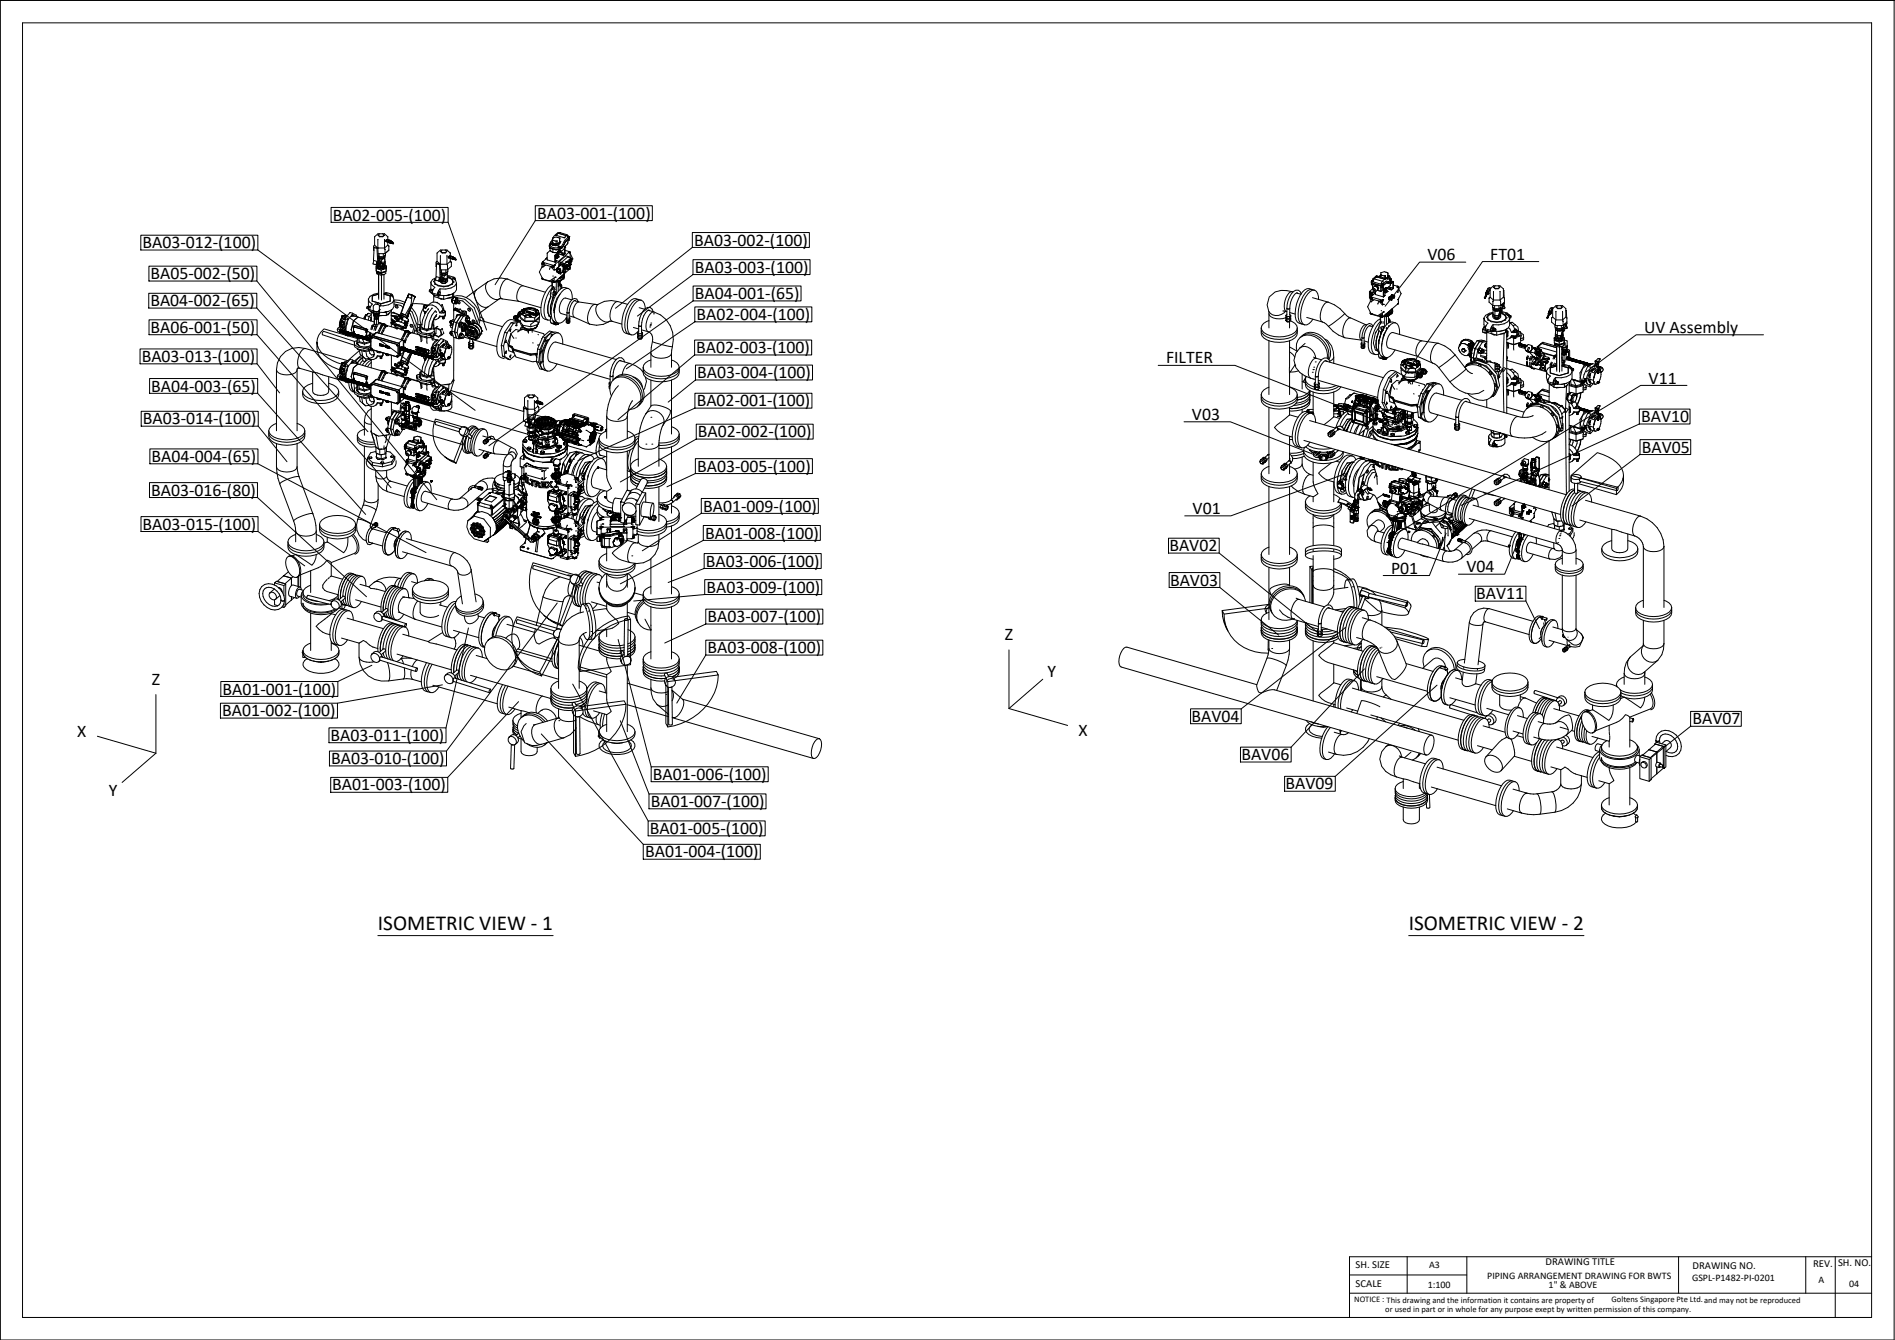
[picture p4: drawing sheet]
<svg xmlns="http://www.w3.org/2000/svg" width="420mm" height="297mm" viewBox="0 0 420 297" stroke-linecap="round" stroke-linejoin="round" font-family="sans-serif">
<defs><g id="words">
<g font-size="4.7">
<text x="83.8" y="206.1">ISOMETRIC VIEW - 1</text>
<text x="312.3" y="206.1">ISOMETRIC VIEW - 2</text>
</g>
<g font-size="3.9">
<text x="73.8" y="48.9">BA02-005-(100)</text>
<text x="119.1" y="48.5">BA03-001-(100)</text>
<text x="31.6" y="55">BA03-012-(100)</text>
<text x="153.9" y="54.4">BA03-002-(100)</text>
<text x="316.5" y="57.7">V06</text>
<text x="330.4" y="57.5">FT01</text>
<text x="33.4" y="61.9">BA05-002-(50)</text>
<text x="154.1" y="60.5">BA03-003-(100)</text>
<text x="33.3" y="67.9">BA04-002-(65)</text>
<text x="154.1" y="66.3">BA04-001-(65)</text>
<text x="154.5" y="70.9">BA02-004-(100)</text>
<text x="33.4" y="73.8">BA06-001-(50)</text>
<text x="364.5" y="73.8">UV Assembly</text>
<text x="31.4" y="80.2">BA03-013-(100)</text>
<text x="154.4" y="78.3">BA02-003-(100)</text>
<text x="154.6" y="83.8">BA03-004-(100)</text>
<text x="258.5" y="80.5">FILTER</text>
<text x="33.5" y="86.8">BA04-003-(65)</text>
<text x="365.5" y="85">V11</text>
<text x="31.7" y="94.1">BA03-014-(100)</text>
<text x="154.5" y="90.1">BA02-001-(100)</text>
<text x="264.3" y="93.1">V03</text>
<text x="363.9" y="93.6">BAV10</text>
<text x="154.7" y="96.9">BA02-002-(100)</text>
<text x="364" y="100.4">BAV05</text>
<text x="33.6" y="102.4">BA04-004-(65)</text>
<text x="154.6" y="104.6">BA03-005-(100)</text>
<text x="33.5" y="109.9">BA03-016-(80)</text>
<text x="155.9" y="113.4">BA01-009-(100)</text>
<text x="264.4" y="113.9">V01</text>
<text x="31.6" y="117.4">BA03-015-(100)</text>
<text x="156.3" y="119.4">BA01-008-(100)</text>
<text x="156.5" y="125.6">BA03-006-(100)</text>
<text x="259.3" y="122.2">BAV02</text>
<text x="156.7" y="131.4">BA03-009-(100)</text>
<text x="259.4" y="129.8">BAV03</text>
<text x="308.4" y="127.1">P01</text>
<text x="325.1" y="126.9">V04</text>
<text x="156.9" y="137.9">BA03-007-(100)</text>
<text x="327.3" y="132.8">BAV11</text>
<text x="222.8" y="141.8">Z</text>
<text x="156.9" y="144.8">BA03-008-(100)</text>
<text x="33.7" y="151.8">Z</text>
<text x="49.3" y="154">BA01-001-(100)</text>
<text x="232.2" y="150.1">Y</text>
<text x="49.2" y="158.8">BA01-002-(100)</text>
<text x="264.2" y="160">BAV04</text>
<text x="375.2" y="160.6">BAV07</text>
<text x="17.1" y="163.5">X</text>
<text x="73.3" y="164.2">BA03-011-(100)</text>
<text x="239.1" y="163.1">X</text>
<text x="73.4" y="169.4">BA03-010-(100)</text>
<text x="144.8" y="172.9">BA01-006-(100)</text>
<text x="275.2" y="168.5">BAV06</text>
<text x="24.1" y="176.4">Y</text>
<text x="73.7" y="175.2">BA01-003-(100)</text>
<text x="144.3" y="178.9">BA01-007-(100)</text>
<text x="285" y="175">BAV09</text>
<text x="144.1" y="184.9">BA01-005-(100)</text>
<text x="143" y="190.1">BA01-004-(100)</text>
</g>
<g font-size="2.4">
<text x="300.6" y="281.2">SH. SIZE</text>
<text x="342.7" y="280.4">DRAWING TITLE</text>
<text x="375.3" y="281.4">DRAWING NO.</text>
<text x="402" y="280.8">REV.</text>
<text x="407.5" y="280.7">SH. NO.</text>
<text x="300.6" y="285.2">SCALE</text>
</g>
<g font-size="2.2">
<text x="316.8" y="281.2">A3</text>
<text x="316.5" y="285.4">1:100</text>
<text x="329.8" y="283.6">PIPING ARRANGEMENT DRAWING FOR BWTS</text>
<text x="343.4" y="285.6">1&quot; &amp; ABOVE</text>
<text x="375.2" y="284">GSPL-P1482-PI-0201</text>
<text x="403.2" y="284.3">A</text>
<text x="410" y="285.2">04</text>
</g>
<g font-size="1.9">
<text x="300.2" y="288.7">NOTICE : This drawing and the information it contains are property of</text>
<text x="307.1" y="290.8">or used in part or in whole for any purpose exept by written permission of this company.</text>
<text x="357.3" y="288.7">Goltens Singapore Pte Ltd.and may not be reproduced</text>
</g>
</g></defs>
<g fill="none" stroke="#000" stroke-width=".22">
<path d="M0 .1h.1M0 .1h420M0 .1v296.9h420v-296.9M5 5.1h410v286.9h-410zM420 .1h.1M31.2 52.1h26v3.3h-26zM33 59h24v3.3h-24zM57.2 55.4l48.1 35.6M73.4 46h26v3.3h-26zM82.9 57.7l-.2 .8 .7 .2M83 54.9l-.2 2.8 .9 .3M83 54.9l.1-.2 .7 .2-.2 .2 .1 2.9"/>
<path d="M83 54.9l.6 .2M83.1 54.3l.6 .6M83.4 58.7h.1M83.4 59.2v.9zM83.4 59.2l.1 .2M83.4 59.6h.6M83.5 58.7h.1M83.5 58.7l.1 .1M83.5 58.7l.2 .1M83.5 58.5l.1 .1M83.6 57.9l-.2 .8M83.6 58.3h.2"/>
<path d="M83.6 58.3l.1 .1M83.7 58.8l-.3 .1v.3l.1-.2M83.7 59.5l.3 .1M83.7 58.8l.1 .6v-.3l.5 .2 .2 .3 .8-.7M83.7 58l.1 .2M83.7 58.8h.1M83.7 58.8l.2 .2M83.7 58v.1M83.7 58.6h-.1h.2M83.7 58.2h.1M83.8 58.3v.2M83.8 59.1v.2"/>
<path d="M83.8 58l-.3 .7M83.8 58.5h.1M83.8 54.9l.1 2.9 .5 .1-.1 .7-.3 .2 .2-.3v-.5h-.5M83.8 55h.1M83.8 59.2v.1M83.8 58h-.1M83.8 53.1v1.9M83.8 58l.3 .3M83.8 59.4l.7 .2zM83.8 56.2h1.5M83.8 58.2l.2 .1M83.8 58.2l.1 .1"/>
<path d="M83.8 52.1l.4 .4M83.9 59l.2 .1zM83.9 56.8h.1M83.9 56.8l.2 .3M83.9 58.8l.2 .1M83.9 56.8l.2 .1M83.9 57.2l.2 .1zM83.9 57.2l.2 .2M83.9 57.7l.5 .2M83.9 58.7l-.2 .1M84 59.6l.5 .3M84 59.6l.3 .1"/>
<path d="M84 58.4v.2M84 58.6v.1M84 58.3v.3M84 58.7l-.3 .1M84 59.4l.1 .1M84 57.7h.1M84.1 56.2v.7M84.1 57.3h.9zM84.1 59.1l.4 .1zM84.1 58.8h.1M84.1 57.1v.6M84.1 58.9v.2"/>
<path d="M84.1 58.8l.9 .1M84.1 57.1h.9M84.1 59.5h.1M84.1 59.5h.2M84.1 57.4h.6M84.1 57.7l.1 .1M84.1 58.3l-.1 .4M84.1 58.3h-.1M84.1 57.8h.1M84.2 59.1h.1M84.2 52.5h.7M84.2 51.8h-.4l-.7 .7v1.8l-.3 .2 .1 1"/>
<path d="M84.3 57h.5M84.3 58.5h.1M84.3 58.3h.1M84.4 58.8l-.3 .1M84.4 58.3v.2M84.4 58.1h.1M84.4 58.2h.1M84.5 58.1l.4 .3M84.5 58.5h.5M84.5 58.1l-.1 .1M84.5 58.2l-.1 .3M84.5 58.2l-.1 .1"/>
<path d="M84.5 58.4h.4M84.5 59.2l.5-.1zM84.5 59.9v.5M84.7 59.7l.4-.1-.6 .3M84.7 57.4l-.2 .7M84.8 59.1h.1M84.9 52.4l.3-.3-.3 .4h-.7M84.9 51.8h-.7l-.4 .3 .4 .3M84.9 51.8h.3l.8 .7v.6M84.9 51.8l.3 .3M84.9 57.3l-.2 .1M85 57.1v.2"/>
<path d="M85 58.9v.2M85 56.2v.7M85 59.4l-.1 .1M85.1 59.2v.2M85.1 58.7l-.1 .2M85.1 59.1v.1M85.2 56.8h-.1M85.2 59l.2 .2-.5 .3h-.4M85.2 57.2l.2 .9M85.2 53.1l.1 1.9h-1.5M85.2 57.2l-.2 .1M85.3 55l.7-.7 .2 .2v1l-.8 .7z"/>
<path d="M85.3 57.1l-.1 .1M85.3 57l.1 1.1M85.3 58.4l.1 .1M85.3 58.8h.1M85.4 56.6v.1M85.4 58.1h.1M85.4 58.8l.2 .1v1.2M85.4 58.1h-.9M85.4 58.1l-.5 .3M85.4 56.2h-.1M85.4 58.1l-.1 .5-.5 .2 .2-.3M85.4 58.1l-.4 .4"/>
<path d="M85.4 56.7v.3l-.4 .3M85.4 58.5v.2l-.4 .4M85.4 56.7l-.4 .4M85.4 58.5h-.1M85.5 56.1v.4l-.5 .4h-.9M85.5 53.5l.1 .1M85.6 59.4v-.2v.4h-.5l.3-.1M85.6 59v.2M85.6 53.6h.1M85.6 53.5l.1 .1M85.7 53.3l-.2-.1 .1 .3M85.7 53.4v.2"/>
<path d="M85.7 53.5h-.1M85.7 53.5h.1M85.7 53.5v.1M85.7 53.6l.4 .1M85.7 53.2v.1M85.7 53.2l.5 .1-.1 .3-.4-.2zM85.8 53.1l.6 .2M86 53.7v.6M86.1 53.7h.1M86.1 53.7l.3 .2 .2-.1M86.2 53.7h.1M86.2 55.5l-.9 .7"/>
<path d="M86.3 53.3h.1M86.4 53.3l.3 .2M86.4 53.7l.2 .1M86.5 53.4l-.1 .2zM86.5 53.9h.1M86.5 53.8l.1 .1M86.6 53.9h.1M86.6 53.9h-.1M86.6 53.8h.1M86.6 53.4h.1M86.6 53.8v.1M86.7 53.8h-.3"/>
<path d="M86.7 53.4l.2 .2M86.7 53.9h.1M86.7 53.5v.2M86.7 53.4l.1 .2M86.7 53.9h-.1M86.7 53.5v.3v-.1M86.7 53.5h.1M86.7 53.5v.1M86.7 53.6v.1M86.8 53.7l-.2 .2M86.8 53.7h.1M86.8 53.7l-.2 .1"/>
<path d="M86.8 53.9h.1M86.8 53.9h-.1M86.8 53.6l-.1 .2-.1 .1M86.8 53.8h.1M86.8 53.8v.1M86.8 53.5l.1 .1M86.8 53.9l.3 .2 .2-.2M86.8 53.7v.1M86.8 53.7l.1 .1M86.9 53.6h.1M86.9 53.6l-.1 .1M86.9 53.6v.2"/>
<path d="M86.9 53.6l.1 .2M86.9 53.8l.3 .2M86.9 53.8h.1M86.9 53.8l-.1 .1M86.9 53.7l.4 .2M87 53.8l-.2 .1M87.2 53.8l.1 .1M96.7 58.1l.2-.2 .7 .6M96.8 58.5l-.1 2.8 .9 .3M96.8 58.5l.2-.2 .6 .2-.1 .2 .1 2.9M96.8 58.5l.7 .2M97.6 58.5l.2 2.9 .5 .1-.1 .4"/>
<path d="M97.7 56.7l-.1 1.9h1.5v-1.9M97.7 55.7l.3 .4M97.9 59.8v.7M98 55.4h-.3l-.8 .7v1.8l-.2 .3v.9M98 56.1h.7M98.7 56l.4-.3-.4 .4h-.7M98.7 55.4h-.7l-.3 .3 .3 .3M98.7 55.4h.4l.7 .7v.6M98.7 55.4l.4 .3M98.8 59.8v.7M99.2 58.9h.1M99.2 59.8h-1.5"/>
<path d="M99.3 59.7v.4l-.5 .4h-.9M99.4 49.3l8.5 23.9M99.4 57.1l.1 .1M99.5 57.2h.1M99.5 57.1l.1 .1M99.5 56.9l-.1-.1 .1 .3M99.5 57.1h.1M99.5 57l.1 .2M99.5 56.9v.1M99.5 57v.1M99.6 57.2l.3 .1M99.6 56.9h-.1"/>
<path d="M99.6 56.8v.1M99.6 56.8l.5 .1-.1 .2-.5-.1zM99.7 56.7l.5 .2M99.8 57.9l.3 .3v.8l-.9 .8M99.8 57.9l-.7 .7 .1 1.2M99.8 57.3v.6M99.9 57.3h.1M100 57.3h.1M100 57.3l.2 .1M100.2 56.9h.1M100.2 56.9l.5 .3M100.2 56.9l.4 .2"/>
<path d="M100.3 57.4h.1M100.3 57.3h.1M100.3 57l-.1 .2zM100.3 57.3l.2 .1M100.3 57.4l.1 .1M100.4 57.4v.1M100.4 57.5h.1M100.5 57.4h.1M100.5 57.5h-.1M100.5 57.4h-.2M100.5 57h.1M100.5 57.4l-.1 .1"/>
<path d="M100.5 57.4h-.3M100.5 57l.1 .1M100.5 57l.2 .2M100.5 57.5h.1M100.6 57.5h-.1M100.6 57.1l-.1 .3M100.6 57.1v.2M100.6 57.4h.1M100.6 57.2v.1M100.6 57.1h.1M100.6 57.4l-.1 .1M100.6 57.1v.1"/>
<path d="M100.6 57.3h-.1M100.6 57.3l-.2 .2M100.6 57.3h.1M100.6 57.3l-.1 .1M100.6 57.5h.1M100.7 57.2l-.1 .2M100.7 57.1l.1 .1M100.7 57.5l.3 .2 .1-.2M100.7 57.2h.1M100.7 57.3v.1M100.7 57.3l.1 .1M100.7 57.2v.1"/>
<path d="M100.8 57.2v.2M100.8 57.2h.1M100.8 57.4l.3 .2M100.8 57.4l-.2 .1M100.8 57.4h.1M100.8 57.3l.3 .2M118.7 48.9h25.9v-3.3h-25.9v3.3l-8.9 14.2M120.2 58.5v.1zM120.2 58.5h.1M120.2 58.5v.6M120.2 59.1l-.6 1.2M120.2 58.6l.3 .1"/>
<path d="M120.2 58.1v.3M120.3 58.3h.2l-.3 .2M120.3 58.3h.1M120.4 58.2l.2 .3M120.4 58.2l.1 .1M120.4 59.2h.1M120.4 59.2l-.1 .1M120.4 58l-.1 .1M120.4 58l-.2 .1 2.6 .8 .1 1-.9-.9M120.4 58h.1M120.5 58.4l.1 .2M120.5 58.3l.1 .2"/>
<path d="M120.6 58.6l-.1 .1M120.6 58.3h-.1M120.6 58.5v.1zM120.6 58.5l-.1 .2M121 58.7l-.6 .5M121.2 57.2l-.2 .2zM121.2 57.2h.1M121.3 57.2l-.9 .8M121.8 54.6l.2 .4M121.8 54.6l.1 .5M121.8 54.3l.1 .4M121.8 54.3h.1"/>
<path d="M121.8 54.5v.1M121.8 54.3l.1 .1M121.9 55h.1M121.9 54.7l.7 .5M121.9 54.2h.1M121.9 54.2v.1M121.9 54.3h.1M121.9 54.2l-.1 .1M121.9 54.3v.1M121.9 54.4h.1M121.9 55.1l.1 .5M121.9 54.8v.3"/>
<path d="M122 54.2h.1M121.9 54.1h.1M122 55.5l-.7 .6v1.5l1.8 .5M122 55l1.3 .4zM122 54.3h-.1M122 55.6l.6 .4h1M122 55.6l.6 .4M122 54.5a1.48 1.48 0 0 0 1.8 .3M122 54.1l-.1 .1M122 54.2l-.1 .1M122 54l-.1 .2M122 54v.5"/>
<path d="M122 53.9v.1M122 54.1v.4M122 59l-1-.3-.8 .4M122 59l-.2 .7M122.2 55.1h.1M122.2 54h-.2M122.2 53.9v.1M122.2 53.9h.1M122.3 59.1l.1 .1zM122.3 54.2h.1M122.4 54.2h.1M122.4 59.2l.2 .2"/>
<path d="M122.4 54.2h.2M122.4 58.9l.2 .1M122.4 58.9l-.1 .2M122.4 53.6l.1-.1-.1 .1M122.4 54.1l-.1 .1M122.4 53.6l.1 .3M122.5 54.2h-.1M122.5 54.2h.1M122.5 54.2h-.2M122.5 53.1l-.1 .5M122.5 58.9h.1M122.5 58.9h-.1"/>
<path d="M122.5 58.9h.2M122.5 53.1v.1M122.5 54.3l.1-.1zM122.5 53.9h.1M122.5 53.9l.8 .2M122.5 54.3h.1M122.5 52.9l-.5 .8v.4M122.5 52.8h.1M122.5 52.8v.3M122.5 53.2h.1M122.5 53.2v.7M122.6 54.3h.1"/>
<path d="M122.6 52.8l.7-.3 .7 .3M122.6 54.2h.1M122.6 55.3v.7M122.6 56h1M122.6 54.2v.1M122.6 54.3h-.1M122.6 53.3l.6 .1M122.7 54.3h-.1M122.7 54.3h.1M122.7 54.3v.1M122.7 58.9l.1 .2M122.7 54.4h.6"/>
<path d="M122.7 58.9h-.2h.2M122.7 59.2v.1M122.7 54.4h.1M122.8 59.1l-.1 .2zM122.8 59.1l-.1 .2M122.8 54.3v.1M122.8 54.3h.1M122.8 54.3l.1 .1M122.8 54.3l-.1 .1M122.9 54.4h-.1M122.9 54.3l-.1 .1M122.9 54.3v.1"/>
<path d="M122.9 54.4h.1M122.9 54.3h.1M122.9 58.7h.1M123 54.4h.1M123 58.7l-.1 .1M123 58.7h.1M123 54.3h.1M123 54.3v.1M123 58.7v.2M123.1 59.8h.1M123.1 58h.1M123.1 56.7v1.4z"/>
<path d="M123.1 56.6h.1M123.1 54.4h-.1M123.1 54.4h.1M123.1 59.7v.1M123.1 56.9h.4M123.1 56.9h.1M123.1 58v.1M123.1 56.9l.4 .2M123.1 57.2h.5M123.1 57.2h.3M123.1 57.7h.1M123.1 57.1h.4"/>
<path d="M123.1 57.1h.5zM123.1 57.7h.4M123.3 54.4h.1M123.2 54.4h.1M123.2 56.9h.1M123.2 54.4h-.1M123.2 52.2h.1M123.3 52.2h.1M123.3 52.2l1.8 .5M123.3 54.4h-.1M123.3 54.4h-.3M123.3 55.4l.8-.1z"/>
<path d="M123.3 56.9h.1M123.3 53.4v.7M123.3 56.5h.4M123.3 55.4v.1M123.4 56.5h.1M123.4 56.9l.2-.1zM123.4 56.5v.4l-.3-.1M123.4 59.8h.1M123.4 59.9h.1M123.4 59.8v.1M123.4 59.9v.1M123.4 60h.1"/>
<path d="M123.4 53.4h.1M123.4 57.2h.2M123.4 59.7v.1M123.4 56.4h.2M123.5 59.7l.1-.1zM123.5 59.7h.1M123.5 57.7l-.4 .4M123.5 56.9h.1M123.5 59.7l-.1 .1M123.5 57.7l-.4 .3M123.5 56.3v.1M123.5 53.4h.1"/>
<path d="M123.5 59.6v.1M123.5 53.4v.6M123.5 56.3h.1M123.5 59.6h.1M123.5 54h.2M123.6 56.4l.1 .1M123.6 56.4h-.3M123.6 57.2h.1M123.6 59.5v.1M123.6 52.6l.2 .1M123.6 56.9h.1M123.6 59.4l.6 .1"/>
<path d="M123.6 56.2v.1M123.6 59.6h.1M123.6 56.2h.1M123.6 59.5h.1M123.6 56.2l.1 .1M123.6 56.3l.1 .1M123.7 59.6h.1M123.7 57.1l-.1 .1M123.7 59.5h.1M123.7 57.1l-.3 .1M123.7 56.2l.7 .2M123.7 56.5v.3"/>
<path d="M123.7 59.5l-.2 .1M123.7 56.6v.1M123.7 56.7l-.2 .2M123.7 56.3v.1M123.7 56.7h.1M123.7 56.3h.1M123.7 56.7v.1M123.7 56.7l-.1 .1M123.7 56.2l.7 .3M123.7 57.1l.1-.2-.2 .2M123.7 56.7l.1 .2M123.7 54l-.4 .1"/>
<path d="M123.7 56.8l-.2 .1M123.7 56h-.1M123.7 56.8l-.2 .3M123.7 56.7l.2 .2M123.7 56.8l-.2 .2h-.4M123.8 59.4l-.3 .1M123.8 59.4l-.2 .1h.2M123.8 59.5h.1M123.8 59.5l-.2 .1M123.8 59.6h.1M123.8 57.1l-.2 .1h-.5M123.8 54.4v.4"/>
<path d="M123.8 59.4l.2 .1M123.8 55.9l-.1 .1M123.8 51.7l-.5 .5M123.8 51.7l1.8 .5-.5 .5M123.8 51.7h.1M123.8 55.7v.2M123.8 51.7l1.8 .5M123.8 54.9l.1 .1M123.8 54.9h.1M123.8 55.9l-.7 .7M123.8 54.8h.1M123.8 59.7l.2 .1"/>
<path d="M123.8 55.3h.1M123.8 59.5l.3 .2-.1-.2M123.8 59.7h.1M123.8 54.7v.1M123.8 54.8l.2 .1M123.9 59.5h.1M123.9 54.8v.2M123.9 59.7h.1M123.9 59.5l-.1 .1M123.9 56.9l-.2 .2M123.9 59.7l.1 .2M123.9 56.9v.1"/>
<path d="M123.9 59h.1M123.9 59.5l.1 .1M123.9 59.7h-.1M123.9 54.7h.1M123.9 54.8h-.1M123.9 58v1M123.9 54.7v.1M123.9 54.4v.3M123.9 56.9l-.3 .3M123.9 58l.5 .2M123.9 54.8h.1M123.9 53.9l-.2 .1"/>
<path d="M123.9 53.9l-.4 .1M123.9 55.6h.1M123.9 53.8v.1M124 59.6h.1M124 55.6h.1M124 54.7v.1M124 55.5v.1M124 59.8h.1M124 59.8v.2M124 55.6l-.4 .1v.3M124 53.9h-.1M124 54.8h-.1"/>
<path d="M124 54.8h.1M124 59.6l-.2 .1M124 54.7h.1M124 54.7h-.2M124 54.7h-.1M124 55.9l-.9 .7M124 59.5l.2 .2M124 59.6l.1 .1M124 59.6l-.1 .1M124 55.5h.1M124 53.9l-.7 .2M124 59.9h.1"/>
<path d="M124 54.7l.1 .2M124 55.5l.1 .1M124 59.9l.1 .1M124 53.2h.1M124 55.9l1.2 .3M124.1 54.7h.1M124.1 54.7v.1M124.1 54.7h-.1M124.1 52.8h.1M124.1 55.6h.1M124.1 55.5h.1M124.1 52.8v.1"/>
<path d="M124.1 53.2h.1M124.1 53.5h.1M124.1 54.8h-.1M124.1 55.6h-.1M124.1 54.9h-.2M124.1 53.2v.7M124.1 54.9l-.2 .1M124.1 52.9h.1M124.1 59.7h.1M124.1 51.6l-.5 .1-1 1M124.1 51.6h.1M124.1 51.6l1.6 .4 .1 .3"/>
<path d="M124.1 55.8l-.4 .2M124.1 53.9l-.4 .1M124.1 53.8v.1M124.1 55.6l.2-.1v.3M124.1 55.8l-.3 .1M124.1 59.7l.1 .1M124.1 54.8l-.1 .1M124.1 52.9v.7M124.1 54.8h.1M124.1 54.8v.1M124.1 53.7v.1M124.1 53.7h.1"/>
<path d="M124.1 58.9l.8 .2M124.1 58.6l.3-.3 .8 .2-.3 .3zM124.1 58.9v-.3v.3M124.1 58.6l.8 .2M124.1 58.6v.3M124.1 58.9l-.6 .7M124.1 53.5v.2M124.1 53.5l.1 .1M124.1 59.7l.1 .3v-.1M124.1 53.6v.1M124.1 53.6v.2M124.2 59.8v.1"/>
<path d="M124.2 59.9h.1M124.2 59.9v.1M124.2 53.8v-.2l-.1 .3M124.2 53.8a1.14 1.14 0 0 1-1.8 .1v-.3l.1 .3M124.2 53.6h.1M124.2 53.6v.2M124.2 59.7l.1 .8M124.3 59.7v.8l-.8-.2M124.4 58.2h.1M124.4 58.6h.1M124.4 58.2v.1M124.4 56.4v.1"/>
<path d="M124.4 58.2l-.3 .4M124.4 58.2l.8 .2M124.5 56.4h.2M124.5 56.4l-.1 .1M124.6 56.4v.1M124.6 56.4h-.1M124.6 56.5h.1M124.6 54.9h.1M124.6 54.9a2.35 2.35 0 0 1-2 .3M124.6 56.4l.3 .2M124.7 56.4h.1M124.7 56.4h-.1"/>
<path d="M124.7 56.4l-.1 .1M124.7 58.7h.1M124.7 56.4h-.1l.3 .1M124.7 56.3l-.3 .1M124.7 56.3h.1M124.7 56.3v.1M124.8 58.7h.1M124.9 56.5l.3-.3zM124.9 59h.1M124.9 58.8v1.2M124.9 59.1h.1M124.9 58.8h.1"/>
<path d="M124.9 58.9h.1M124.9 58.8l.3-.3v1.2l-.3 .3 .2-.9-.2 .9M124.9 58.8v.3M124.9 54.5l-.3 .5-.5 .3 .5-.4M124.9 59.8h.1M124.9 58.7h.1M124.9 59.7h.1M125 59.7h.1M125 59.6h.1M125 58.6h.1M125.1 52.7h.1M125.1 59.4h.1"/>
<path d="M125.1 59.3h.1M125.1 58.6h.1M125.1 59.8h.1M125.2 58.5h.1M125.2 56.2h.1M125.3 56.2h.1M125.2 54.8h.1M125.2 58.4v1.4M125.2 54.8l-.2 .5-.7 .5h-.2M125.2 54.7v.1M125.3 59v.1M125.3 59h.1"/>
<path d="M125.3 54.8l-.1 1.4v-1.4M125.3 59.1h.1M125.3 54.7v.1M125.3 55.5l1 .3M125.3 54.6l-.1 .2zM125.3 53.6l-.4 .8v-.2M125.3 53.6l-.7 1.3M125.3 53.6h.1M125.4 54.5v.1M125.4 54.6l-.2 .2M125.4 53.5l-.1 .1M125.4 59.6v.8"/>
<path d="M125.5 59.4h.1M125.5 59.5h.1M125.5 59.4v.1M125.6 58l.2 .1M125.6 58l-.4 .4M125.6 58h.1M125.6 58h-.1M125.6 58v.2l.2-.1M125.6 59.5l.3 .2M125.7 58.7h.1M125.7 59.4l.2 .1M125.7 52.1l.1 .2"/>
<path d="M125.7 58l.9-.8-.8-.2-1.4 1.2M125.7 59.7h.5h-.3M125.7 58.6v.1M125.7 59.6v.1M125.7 58l.1 .1M125.7 59.7h.2M125.8 52.3h.1M125.8 52.3v.4l-.7 .7a1.82 1.82 0 0 1-.8 1.3l-.2 .1M125.8 52.4h.2M125.9 56.8l-.4-.1-1.6 1.3M125.9 52.6h.1M125.9 52.5v.1"/>
<path d="M125.9 52.5h.1M125.9 56.8h.1M125.9 56.9h.1M125.9 56.8v.2M125.9 52.5l.1 .1M125.9 59v.1M125.9 59.1h.1M125.9 59h.1M125.9 53.7l-.2 .4M125.9 52.4v.1M125.9 52.4h.2M125.9 59.7h.1"/>
<path d="M125.9 52.4l.2 .1M126 52.5h.1M126 52.4h.1M126 52.4l-.1 .2M126 52.4v.1M126 59.5l-.1 .2M126 59.5h-.1M126 52.6h.1M126.1 52.5h.1M126 58.9l.2 .1M126.1 52.4v.1M126.1 52.4l-.1 .1"/>
<path d="M126.1 52.4h.1M126.1 52.4h-.1M126.1 52.5v.1M126.1 58.3h.1M126.1 58.4h.2M126.1 55.7l.2 .1M126.1 52.6h-.1M126.1 55.9l-3.1 2.8M126.1 52.9l-.7 .6M126.1 52.5l-.2 .1M126.1 58.2l.1 .1M126.1 55.9l.1 .2 .1-.1"/>
<path d="M126.1 52.5l.1 .1M126.2 58.3v-.2l.1 .2M126.2 58.3h.1M126.2 53.3l-.3 .1a1.38 1.38 0 0 1-.6 1.2M126.2 58.3h-.1M126.2 58.3l.1 .1M126.2 52.8v.5v-.4M126.2 52.6l-.1 .3M126.2 52.9l-.1 .1a4.7 4.7 0 0 0-1.5 1.9M126.2 59.6v.1M126.2 55.9h-.1M126.2 58.8l-1 1"/>
<path d="M126.2 58h.1M126.2 58.1h.1M126.2 58.1v.1M126.2 58.1l-.1 .1M126.2 58l-.1 .2 .1-.2M126.2 58l-.1 .3M126.2 59.4l-.2 .1M126.2 59.4l.1 .2M126.2 59.7h.1M126.2 59.7l-3.2 2.8M126.2 58l-.4 .1M126.2 58.8v.2"/>
<path d="M126.2 57.1h.1M126.2 57h.1M126.2 58.1l.1 .2zM126.2 58.6h.1M126.2 57v.1M126.2 58v.1M126.2 58.1l.1 .2M126.3 57.9l-.5 .2M126.3 58.3h.1M126.3 57.9h.1M126.3 57.9v.3M126.3 58.2h.1"/>
<path d="M126.3 58h.1M126.3 58.5h.1M126.3 57.9v.1M126.3 58.1h.1M126.3 58.7h.1M126.3 57.9l-.2 .3M126.3 58.3v.1M126.3 58.4h.1M126.3 58.2v.2v-.2M126.3 59.4h-.1M126.3 57.9v.5M126.3 59.4h.1"/>
<path d="M126.3 58.4l-.1 .4M126.3 59.6l-.4 .1M126.3 58.9v.4M126.3 55.8l.1 .1M126.3 57.8h.1M126.3 59.3v.3M126.3 59.6l-.1 .1M126.3 57.8v.1M126.3 58.7l-.1 .1M126.3 58.2v.1M126.3 59.3v.1M126.3 58.6h.1"/>
<path d="M126.3 58.2l.1 .2zM126.3 57.9l.1 .5zM126.3 58.1v.1zM126.3 57.7v.7M126.3 58v.1M126.3 58.1v.1M126.4 58.7h.1M126.4 58.6v.1M126.4 58.6h.1M126.4 58.6h.2M126.4 57.9v.1M126.4 58.6l-.1-.2v.2"/>
<path d="M126.4 57.9h.1M126.4 57.7v.7zM126.4 58.6h-.1M126.4 57.8h.1M126.4 58h.1M126.4 58.7h-.1M126.4 59.6h-.1M126.4 58v.3M126.4 56.2l.6 1.2-.4 .8M126.4 58.8l-.1 .8M126.4 57.7h.1M126.4 57.6h.1"/>
<path d="M126.4 57.6l-.1 .1M126.4 57.6l-.1 .3M126.4 55.9v1M126.4 57.6v.4M126.4 57.7v.1M126.4 55.9v.1M126.4 59.2h.1M126.4 57.8v.1zM126.4 59.2v.1M126.4 57.6l-.1 .2M126.4 57.8l.1 .1zM126.4 57.8l.1 .1"/>
<path d="M126.4 57.8v.2zM126.4 57.6v.3M126.4 57.7l-.1 .2M126.5 58h.1M126.5 57.9v.1M126.5 57.9h.1M126.5 57.9l.1-.7v1.4M126.6 57.2l-.2 .4zM126.6 58.6l-.4 .4M126.6 58.6h-.2M126.6 57.2l-.2 .4M126.6 57.2l-.1 .7"/>
<path d="M153.5 54.8h26v-3.3h-26v3.3l-17 13.5M325 58.1h-10.3l-7.6 9.8M341.2 58h-12.5l-18.6 27.2M31.1 77.4h25.9v3.3h-25.9zM33 65h23.9v3.3h-23.9zM33 70.9h24v3.3h-24zM56.9 68.3l24.7 27.4M57 62.3l39.8 48.5M57 74.2l29.7 33.9M67.8 77.3a4.7 4.7 0 0 0-6.4 5 3.4 3.4 0 0 0 4.4 0l.1-.3M67.8 77.3a1.6 1.6 0 0 0-1.4 1.2 3.8 3.8 0 0 0-.2 3l.3 .1M67.8 77.3l9.5 2.7"/>
<path d="M74.9 72.9l.1 .2M75.2 72.9l.4 .3-.3 .2M75.3 72.4h.1M75.3 73.6l.4 .1M75.3 73.4v.2M75.3 72.1l.1 .1M75.3 72.1l.1 .2M75.3 73.6h.1M75.3 73.4h.1M75.4 73.4v.3v-.3M75.4 73.4v.3l.1-.3M75.4 73.4h.1"/>
<path d="M75.4 73.6h.1M75.4 73.2l-.1 .4M75.4 72.2l.1 .1M75.4 72.2h.1M75.5 73.2h.1M75.5 72.2h-.1M75.5 70.9l-.2 1.6M75.5 73.2h.1zM75.5 73.2l-.1 .2zM75.5 73.4l.1 .3v-.2M75.5 72.1l-.1 .1M75.5 73.4v.3z"/>
<path d="M75.5 71.6v.1M75.5 72.3l.3 .2-.3-.2M75.5 72.3l-.2 .1 .2-.1M75.5 73.2l-.1 .4M75.5 72.5l.1 .1M75.5 72.4l.3 .1M75.5 72.4h-.2M75.5 73l-.1 .1M75.5 72.3h.1M75.5 73.2h.2zM75.5 73.2v.2M75.5 72l-.1 .2"/>
<path d="M75.5 72.3l.3 .2M75.5 72.3l-.2 .1M75.5 73.7h.1M75.6 73.2h.1M75.6 73.2l-.1 .4 .1 .1 .1-.4M75.6 73.2l-.1 .2M75.6 72.3l.2 .2M75.6 71.4l.1 .4M75.6 71.3h.1M75.6 72l-.1 .2M75.6 73.2h.2zM75.6 73.2l-.1 .3"/>
<path d="M75.6 71.4h.1M75.6 73.5h.1M75.6 71.6h.1M75.6 71.3v.1M75.6 73.5v.2l.1-.2M75.6 72h.2M75.6 71.6l.1 .2M75.6 73.3l-.1 .4M75.6 72.5h.1M75.6 72.5v.1M75.6 71h.1M75.6 71l-.1 .6"/>
<path d="M75.7 73.5l.1-.2-.1 .4M75.7 73.3h.1M75.7 72.7l-.2-.3-.2 .1-.5 .5 .1 .5 .4 .2M75.7 73.2l.1 .1zM75.7 73.2l-.1 .3M75.7 73.5v.3zM75.7 73.5h.1M75.7 73.7h.1M75.7 71.8l.1 .7M75.7 71.9l-.1 .1M75.7 73.2h.1M75.7 70.2h.1"/>
<path d="M75.7 71.9h.1M75.7 70.2v.1M75.7 71.9l-.2 .1M75.7 70.2v.1zM75.7 70.3h.1M75.7 70.3v.1M75.7 70.4l-.2 .5M75.7 70.6l-.2 .3M75.7 70.6l-.4 1.5M75.7 70.6l.8 .2M75.7 70.4h.1M75.8 72.5h.1"/>
<path d="M75.8 73.2l.1 .1zM75.8 73.2l-.1 .3M75.8 71.9h.1M75.8 73.5h.1M75.8 73.7h.1M75.8 70.4l-.1 .2M75.8 73l.1 .1M75.8 71.9l-.3 .1M75.8 73.5v.3v-.3M75.8 73.2h.1M75.8 70.1l-.1 .1M75.8 72.5v.1"/>
<path d="M75.8 71.9v.4M75.8 70.1h.1M75.8 73.3h.1M75.8 72.1l-.4 .3 .2-.1M75.8 72.1l-.2 .2M75.8 73.3h.2zM75.8 73.3l-.1 .2M75.8 72.5l.3 .1M75.8 70h.1M75.8 73.5l.1 .3zM75.9 73.3l-.1 .4M75.9 73.3l-.2 .2"/>
<path d="M75.9 72.5l-.4 .3v.2l.2 .1 .2-.2M75.9 73.3h.1M75.9 71.3v.1M75.9 71.4h.1M75.9 73.3h.2zM75.9 73.3l-.1 .2M75.9 73.6v.2v-.2M75.9 70h.1M75.9 73.3l-.1 .5M75.9 72.6h.1M75.9 73.1l-.1 .1M75.9 72.5v.8"/>
<path d="M75.9 70.1v.1M75.9 73.8l.2 .1M76 73.3h.1zM76 73.3l-.1 .3M76 73.8h.1M76 70.1h-.1M76 73.6h.1M76 73.6v.2zM76 73.3l-.1 .5-.3-.1M76 73.3h.1M76 73.3v.1M76 73.3h.2z"/>
<path d="M76 73.9h.3M76 73.8v.1M76.1 73.6v.3zM76.1 73.3h.1M76.1 72h-.3v.5M76.1 73.4l-.1 .4M76.1 72v.6M76.1 70l-.4 .6M76.1 70l-.4 .4M76.1 70l-.3 .4M76.1 73.3l-.2 .3M76.1 73.3l.2 .1z"/>
<path d="M76.1 73.3l-.1 .3M76.1 73.4h.1M76.1 73.6h.1M76.1 73.8h.1M76.1 72h.1M76.1 73.6l.1 .3v-.3M76.1 71.7l.1 .1M76.1 73.9h.1M76.1 70.2h.1M76.1 71.9v.1M76.1 71.9h.1M76.1 73.4l-.1 .2"/>
<path d="M76.1 70.2l-.4 .4M76.2 73.4h.1M76.2 73.4h.1zM76.2 73.4l-.1 .2M76.2 73.6v.3v-.3M76.2 73.2h-.1M76.2 70.2l-.2 .1M76.2 73.8v.1M76.2 72h-.1M76.2 73.4l-.1 .4M76.2 72.7l-.2 .3 .1 .2M76.2 71.8v.1"/>
<path d="M76.2 71.8h.1M76.2 72.6l.1 .1M76.2 72.5v.2M76.2 73.1v.3M76.2 71.8h-.1M76.2 73.4h.2zM76.2 73.4v.2M76.2 73.6l.1 .1M76.3 70.7h.1M76.3 73.7v.2zM76.3 73.4h.1M76.3 72.7h-.1"/>
<path d="M76.3 70.7l.2 .1M76.3 70.7l-.7 .6M76.3 73.3l-.1 .1M76.3 73.4l-.1 .4M76.3 73.4l-.1 .2M76.3 73.9l.2 .1M76.3 73.4h.2zM76.3 71.7v.1M76.3 73.7h.1M76.3 71.8h.1M76.3 71.7v-.4l-.2 .6M76.3 73.7l.1 .2v-.2"/>
<path d="M76.3 72.5h.1M76.3 72.5l-.2 .1M76.3 71.7h.1M76.3 70.1l-.1 .1M76.3 73.5v.4l.1-.4M76.3 73l.3 .1M76.4 71.8h.1M76.4 71.8l-.1 .7M76.4 73.4l.1 .1zM76.4 73.4l-.1 .3M76.4 73.7v.3v-.3M76.4 73.5h.1"/>
<path d="M76.4 73.9h.1M76.4 73h.1M76.4 73.9l.2 .4 .5 .2M76.4 73.4h.1M76.5 73.5h.1zM76.5 73.5l-.1 .2M76.5 73.7v.3v-.3M76.5 73.7h.1M76.5 73.9h.1M76.5 72.9v.2M76.5 73.5l-.1 .4M76.5 73.4h.1"/>
<path d="M76.5 73.5h.1M76.5 70.8l.1-.4 .6 .2-.7 1.9h-.2M76.5 70.8h.1M76.5 73.5h.2zM76.5 70.8l-.2 1M76.5 73.8l.1 .2zM76.6 73.5l-.1 .4M76.6 73.5h.1M76.6 69.9l-.5 .1M76.6 73.5l-.2 .2M76.6 69.9l-.4 .2M76.6 69.9l.4 .1"/>
<path d="M76.6 73.5h.2zM76.6 73.5l-.1 .2M76.6 73.8v.2zM76.6 72.8v.3M76.6 73.5v.5l.1-.4M76.6 73.1l.2 .4M76.6 73.4v.1M76.7 73.5h.1zM76.7 73.5l-.1 .3M76.7 73.8v.2v-.2M76.7 73.5h.1M76.7 73.6h.1"/>
<path d="M76.7 72.6v.7M76.7 73.5l.2 .1zM76.7 73.8l.1 .2v-.2M76.7 70.1l-.4 .4M76.8 73.6l-.2 .4h-.1M76.8 73.5h.1M76.8 73.5l-.2 .3M76.8 73.6h.1M76.8 73.6h.2zM76.8 73.6l-.1 .2M76.8 73.8l.1 .3v-.2M76.8 73.8v.3z"/>
<path d="M76.8 73.6v.4M76.9 73.6h.1zM76.9 73.6l-.1 .2M76.9 73.6h.1M76.9 73.6v.5M76.9 74.1h.1M76.9 71.8h.1M76.9 73.6h.2zM76.9 73.9v.2l.1-.2M76.9 73.9h.1M76.9 74.1l.3 .4M77 73.6l-.1 .4h-.3"/>
<path d="M77 73.6h.1M77 73.6l-.2 .2M77 73.9l.1-.2-.1 .4M77 73.6h.2zM77 73.6l-.1 .3M77 73.9l.1 .3v-.3M77 73.9v.2zM77 73.6l-.1 .5M77 73.7h.1M77.1 73.6l.1 .1zM77.1 73.6l-.1 .3M77.1 73.6h.1"/>
<path d="M77.1 73.6l.2 .1zM77.1 73.7h.1M77.1 74.5h.1M77.1 73.9h.1M77.2 73.9v.3v-.3M77.2 73.6h.1M77.2 73.7l-.2 .4M77.2 74.2h.1M77.2 73.7l-.2 .2M77.2 73.7h.1M77.2 70.7l-.5 2.1-.5 .4M77.2 73.7h.2z"/>
<path d="M77.2 73.7l-.1 .2M77.2 73.9v.3l.1-.3M77.2 73.9l.1 .1M77.2 73.7l-.1 .4h-.1M77.3 73.7h.1M77.3 70.7l-.1 .2M77.3 73.7h.1zM77.3 73.7l-.1 .2M77.3 74v.2zM77.3 74l.1-.2-.1 .4M77.3 73.7l-.1 .5M77.3 73.7h.2z"/>
<path d="M77.3 73.7v.2M77.3 73.7v.1M77.3 74.2h.1M77.3 74h.1M77.4 74v.2zM77.4 73.7h.1M77.4 73.8l-.1 .4M77.4 73.7l-.1 .2M77.4 74l.1 .3v-.3M77.4 73.8h.1M77.4 73.7l.2 .1zM77.4 73.7l-.1 .3"/>
<path d="M77.5 73.8h.1M77.5 73.8h.1zM77.5 73.8l-.1 .2M77.5 74.2h.1M77.5 74h.1M77.5 74v.3v-.3M77.5 73.8l-.1 .4M77.5 73.7v.1M77.6 73.8h.1zM77.6 73.8l-.1 .2M77.6 74v.3zM77.6 73.8h.1"/>
<path d="M77.6 73.8l-.1 .4M77.6 69.3l-1 1.1-.1 .4M77.6 73.8h.2zM77.6 69.3l.6 .1M77.6 69.3h.1M77.6 74v.1M77.6 74.1l.1 .2zM77.6 74.3l-.4 .2M77.7 73.8l-.1 .5 .1-.4M77.7 73.8l-.2 .2M77.7 73.8h.1M77.7 74.3h.2"/>
<path d="M77.7 73.8h.2zM77.7 73.8l-.1 .2M77.7 74.1v.2v-.2M77.7 74.1h.1M77.7 74.3h.1M77.7 73.9h.1M77.8 73.8l.1 .1zM77.8 73.8l-.1 .3M77.8 74.1l.2 .3v-.2M77.8 74.3h.1M77.8 74.1v.3v-.3M77.8 73.8h.1"/>
<path d="M77.8 73.9l-.1 .4M77.8 73.9h.1M77.8 74.4h.2M77.8 70.1h1.2l.4 .2-1 .8-.5 2M77.8 73.9h.2zM77.8 73.9l-.1 .2M77.9 74.1v.3v-.3M77.9 73.8h.1M77.9 73.1l.4 .8M77.9 73.9l-.1 .4M77.9 73.9l-.2 .2M77.9 73.9h.2z"/>
<path d="M77.9 73.9l-.1 .2M77.9 73.9h.1M78 73.9h.1M78 73.9h.1zM78 73.9l-.1 .2M78 74.2v.2zM78 74.4h.1M78 73.9l-.1 .4M78 73.9h.2zM78 73.9v.3M78.1 74.2v.2v-.2M78.1 73.9h.1"/>
<path d="M78.1 74l-.1 .4M78.1 73.9l-.1 .3M78.1 74.4v.1M78.1 73.9l.2 .1zM78.1 74.2h.1M78.1 74.2v.3l.1-.3M78.2 69.4l.8 .5 .1 .3M78.2 74h.1M78.2 79.8l-.6-.1-1 1.1M78.2 69.4v.1M78.2 74.4h.1M78.2 79.8l.8 .4"/>
<path d="M78.2 79.8h.1M78.2 74.5h.1M78.2 73.9l.1 .1zM78.2 73.9l-.1 .3M78.2 74.2v.3zM78.2 73.9h.1M78.2 74l-.2 .4M78.2 74l-.1 .2M78.2 69.6l-1 1.2M78.2 69.8v.1M78.3 74h.1zM78.3 74l-.1 .2"/>
<path d="M78.3 74.2h.1M78.3 74.5h.1M78.3 74.2v.3v-.2M78.3 74l-.1 .4M78.3 74h.1M78.3 69.9l-.3-.1 .4 .1M78.3 74h.2zM78.3 74.3h.1M78.3 74.3v.2l.1-.2M78.4 72.4l.2-.2-.2 .2M78.4 74l-.1 .5M78.4 72.4l.2-.3 2.7 .8"/>
<path d="M78.4 73h.1M78.4 74l-.2 .2M78.4 73.9v.1M78.4 72.4v.1M78.4 72.5v.5zM78.4 73.5h.1M78.4 74h.1zM78.4 74l-.1 .3M78.4 73.8h.1M78.4 73.7h.1M78.4 74h.1M78.4 73.9l.1 .1"/>
<path d="M78.4 72.4v1.5M78.4 74.3v.2v-.2M78.5 74h.1M78.4 74l-.1 .5 .2-.4M78.4 72.5l.1 .1M78.4 72.5h.1M78.4 74.1h.1M78.4 72.5l2.8 .7M78.4 74l2.8 .8M78.4 74.5l.2 .1M78.5 72.5v.1M78.5 74h.1z"/>
<path d="M78.5 74l-.1 .3M78.5 74.3v.3zM78.5 74.3h.1M78.5 74.5h.1M78.5 72.5h-.1M78.5 69.9h-.5h.5M78.5 74.1h.1M78.5 72.5h.1M78.5 74l.2 .1zM78.5 74.3l.2 .3v-.3M78.5 72.2h.1M78.5 74.3l.1 .3z"/>
<path d="M78.6 75.8v.6l.8 .5 2.3 .5v.4l-2.3-.4-.8-.5zM78.6 74.1l-.1 .4M78.6 72.5h.1M78.6 74.1l-.2 .2M78.6 74.1h.1M78.6 74.1h.2zM78.6 74.1l-.1 .2M78.6 74.5v.1M78.6 74v.1M78.6 75.7l-6.8-2.2a.55 .55 0 0 0-.3 .7l7.1 2.3M78.7 74.1h.1zM78.7 74.1l-.1 .2"/>
<path d="M78.7 74.3v.3v-.2M78.7 74.1h.1M78.7 74.6h.1M78.7 74.1l-.1 .4M78.7 74.1h.2zM78.7 74.1v.2M78.7 74.4l.1 .2zM78.7 74.4h.1M78.8 74.2l-.1 .4M78.8 74.1l-.1 .2M78.8 70.1h.1M78.8 74.1h.1"/>
<path d="M78.8 74.2h.1M78.8 74.1l.2 .1zM78.8 74.1l-.1 .3M78.8 74.4l.1 .3v-.3M78.8 74.6h.1M78.8 74.4v.3zM78.9 74.2h.1zM78.9 74.2l-.1 .2M78.9 74.2h.1M78.9 74.6h.1M78.9 74.1v.1M78.9 74.2l-.1 .4"/>
<path d="M78.9 74.4h.1M79 74.2h.1zM79 74.2l-.2 .2M79 74.5v.2v-.2M79 74.2h.1M79 74.2l-.1 .4M79 74.2h.2zM79 74.2l-.1 .2M79 74.5h.1M79 76.2l.2-.2 .5 .7zM79 74.5l.1 .2zM79 74.2l-.1 .4h-.1"/>
<path d="M79.1 74.2h.1M79.1 74.2h.1zM79.1 74.2l-.1 .3M79.1 74.5l.1 .3v-.3M79.1 74.5v.2zM79.1 74.3v.4l.1-.4M79.1 74.2l.2 .1zM79.1 74.2v.3M79.1 74.3h.1M79.2 75.6l-.6 .2M79.2 74.2h.1M79.2 74.2l-.1 .3"/>
<path d="M79.2 77.2v.2h.2M79.2 74.3h.1M79.2 74.8h.1M79.2 74.3h.2zM79.2 74.3l-.1 .2M79.2 74.5v.3l.1-.3M79.2 74.5h.1M79.2 74.7h.1M79.2 76l.2-.2 1.4 .5M79.2 77.4l1.6 .5M79.2 74.3l-.1 .4h-.1M79.3 74.3h.1"/>
<path d="M79.3 74.8h.1M79.3 75.1l-7.5-2.2a3.9 3.9 0 0 0-1.5 2.9M79.3 74.3h.1zM79.3 74.3l-.1 .2M79.3 74.5l.1 .1M79.3 74.5v.3zM79.3 74.6l.2-.3-.1 .3M79.3 74.3l-.1 .4M79.4 75.8v-.8l-.4 1.2M79.4 74.3h.1zM79.4 74.3l-.1 .2M79.4 74.6v.2v-.2"/>
<path d="M79.4 74.3h.1M79.4 74.3l-.1 .4M79.4 74.3h.2zM79.4 74.3l-.1 .3M79.4 74.8h.1M79.4 74.6v.2l.1-.2M79.5 74.4l-.1 .4 .1-.4M79.5 74.6l.1-.2-.1 .4M79.5 74.4h.1M79.5 74.3l.2 .1zM79.5 74.6v.3v-.3M79.5 74.6l.1 .3v-.3"/>
<path d="M79.5 74.8h.1M79.5 74.3h.1M79.5 74.3l-.1 .3M79.6 74.9l.1 .8 1.1 .4 1.1-.4v-.2M79.6 74.3l.1 .1zM79.6 74.3l-.1 .3M79.6 74.3h.1M79.6 75h-.2M79.6 74.4h.2zM79.6 74.4l-.1 .2M79.6 74.4h.1M79.7 74.6v.3z"/>
<path d="M79.7 74.4h.1M79.7 76.7l2.1 .6M79.7 74.4l-.1 .4M79.7 77.6l.1 .9 .6 .5M79.7 74.4l-.2 .2M79.7 77.7l-3 2.6M79.7 74.4h.2zM79.7 74.4l-.1 .2M79.7 74.7v.2l.1-.2M79.7 74.4l-.2 .5M79.8 74.4v.1M79.8 74.9l.1 .1"/>
<path d="M79.8 74.4h.1zM79.8 74.4l-.1 .3M79.8 74.7h.1M79.8 74.7v.2zM79.8 74.5l-.2 .4M79.8 74.4h.1M79.8 74.5h.1M79.8 74.4l.2 .1zM79.8 74.4v.3M79.8 74.9h.1M79.9 74.7v.3zM79.9 74.4l-.1 .3"/>
<path d="M79.9 74.5l-.1 .4M79.9 74.5h.2zM79.9 74.5l-.1 .2M79.9 74.5h.1M79.9 74.7h.1M79.9 74.9h.1M79.9 74.7l.1 .3v-.3M79.9 74.4v.1M80 74.5h.1M80 74.5h.1zM80 74.5l-.1 .2M80 74.7v.3v-.3"/>
<path d="M80 74.7h.1M80 74.9v.1M80 79.6l-.8 1 .8-1 .4-.2zM80 74.5l-.1 .4M80.1 74.5h.1zM80.1 74.5l-.1 .2M80.1 74.7l.1 .3v-.2M80.1 74.8v.2zM80.1 74.5h.1M80.1 74.5l-.1 .4M80.1 78.7l-1.5 1.3M80.1 74.5h.2z"/>
<path d="M80.1 75h.1M80.2 74.6l-.1 .4M80.2 74.5l-.2 .2M80.2 74.5l.1 .1zM80.2 74.5l-.1 .3M80.2 74.6h.1M80.2 74.8h.1M80.2 75l.1 .1M80.2 74.8v.3v-.3M80.2 74.5h.1M80.2 77.8l.2 1.2M80.3 74.6h.1z"/>
<path d="M80.3 74.6l-.1 .2M80.3 74.8v.3v-.3M80.3 74.8l.2 .3v-.2M80.3 75h.1M80.3 74.6l-.1 .4h-.2M80.3 74.5h.1M80.3 74.6h.1M80.3 74.6h.2zM80.3 74.8l.1 .3zM80.4 74.6l-.1 .4M80.4 74.6l-.2 .2M80.4 74.6h.2z"/>
<path d="M80.4 74.6l-.1 .2M80.4 74.6h.1M80.4 79.1a1.87 1.87 0 0 0-1.6 1M80.4 74.6v.5M80.4 79.9l-.7 .9M80.4 79v.9M80.4 79l.7 .6M80.5 74.9v.2v-.2M80.5 74.6h.1M80.5 74.6h.1zM80.5 74.6l-.1 .3M80.5 75.1h-.2l.5 1"/>
<path d="M80.5 74.7l-.1 .4M80.5 74.7h.1M80.5 75.1l.3 .1M80.5 74.6l.2 .1zM80.5 74.6v.3M80.5 75.1h.1M80.5 74.9h.1M80.6 74.9v.2v-.2M80.6 74.7l-.1 .4M80.6 74.6h.1M80.6 74.6l-.1 .3M80.6 74.7h.1"/>
<path d="M80.6 74.7h.2zM80.6 74.7l-.1 .2M80.6 74.9h.1M80.6 74.9v.3zM80.6 74.9l.2-.2-.1 .4M80.7 74.7h.1zM80.7 74.7l-.1 .2M80.7 74.7h.1M80.7 74.9v.3zM80.7 74.7l-.1 .4M80.7 70.4l.3 .1M80.7 70.4v.3"/>
<path d="M80.8 74.7h.1zM80.8 74.7l-.2 .2M80.8 75v.2v-.2M80.8 75h.1M80.8 75.2h.1M80.8 74.7h.1M80.8 76.3v.1M80.8 74.7h.2zM80.8 74.7l-.1 .3M80.8 75h.2M80.8 75v.2l.1-.2M80.9 74.7l-.1 .5"/>
<path d="M80.9 74.8h.1M80.9 74.7l-.2 .3M80.9 74.7l.1 .1zM80.9 74.7l-.1 .3M80.9 75v.3v-.3M80.9 74.7h.1M80.9 74.8l-.1 .4h.2M80.9 74.7l.2 .1zM80.9 74.7v.3M80.9 75.3h.2M81 75v.3zM81 74.7h.1"/>
<path d="M81 74.8l-.1 .4M81 74.8l-.1 .2M81 74.8h.1M81 74.8h.2zM81 75l.1 .3zM81 75.3h.1M81.1 74.8h.1M81.1 74.8h.1zM81.1 74.8l-.1 .2M81.1 77.8l.2 1.1 .6 .5-.8 .2-.7-.6M81.1 75.1v.2v-.2M81.1 69.7l-.4 .7"/>
<path d="M81.1 73.3h.1M81.1 74.7h.1M81.1 69.7l.2 .1M81.1 70l-.2 .7M81.1 79.6l-.1 .5h-.2l-.4-.2M81.1 69.9l.6-.4zM81.1 74.8l-.1 .5M81.2 74.8h.1zM81.2 74.8l-.1 .2M81.2 74.8h.1M81.2 75.1h.1M81.2 73.2v.1"/>
<path d="M81.2 73.2h.1M81.2 74.7h-.1M81.2 73.3h-.1M81.2 75.1v.2v-.2M81.2 73.3v.5M81.2 74.9l-.1 .4M81.2 73.3h.1M81.2 74.7v.1M81.2 74v.3M81.2 74.3v.4v-.4M81.2 74.7h.1M81.2 74.6h.1"/>
<path d="M81.2 74.5h.1M81.2 74.9h.1M81.2 74.3v.4M81.2 73.8h.1M81.2 74.3h.1M81.2 74.3v.5M81.2 73.8l.2-.5-.1 .5M81.2 74.8l.2 .1zM81.2 74.8l-.1 .3M81.2 75.1l.1 .3zM81.2 74.3l.2 .4-.1 .1M81.2 77.8l-.4 .1"/>
<path d="M81.3 74.9l-.2 .4M81.3 74.8l-.2 .3M81.3 74.9h.1M81.3 72.9l-.1 .9v-.6M81.3 74.9h.1zM81.3 74.9l-.1 .2M81.3 75.1h.1M81.3 74.8h.1M81.3 72.9v.9M81.3 75.1v.3v-.3M81.3 74.5h.1M81.3 68.2l.4 .1"/>
<path d="M81.3 73.1h.1M81.4 74.9h.1zM81.4 74.9l-.1 .2M81.4 75.1v.3v-.3M81.4 74.7h.1M81.4 74.9h.1M81.4 74.9v.5M81.4 74.9h.2zM81.4 68l-.1 .4 .4 .1M81.4 75.1h.1M81.4 68h.4M81.4 68l.4 .1"/>
<path d="M81.4 75.2l.1 .2v-.2M81.5 74.9l-.1 .4M81.5 74.9l-.2 .2M81.5 74.9h.1M81.5 74.9h.2zM81.5 74.9l-.1 .2M81.5 75.2l.1 .2zM81.5 75.2h.1M81.5 75.4h.1M81.5 75l-.1 .4h-.1M81.6 75h.1M81.6 74.9l.1 .1z"/>
<path d="M81.6 74.9l-.1 .3M81.6 75.4h.1M81.6 75.2h.1M81.6 75.2v.3zM81.6 74.9h.1M81.6 75l-.1 .4M81.6 79.5l.3 .2M81.6 75h.2zM81.6 75v.2M81.7 77.4l.1-.1-.1 .5M81.7 75.2v.3v-.3M81.7 74.9h.1"/>
<path d="M81.7 68.5l.1 .2 .2 .1M81.7 68.5l.3 .1M81.7 75l-.1 .4M81.7 66.3l.2 .6 .7 .5-.3 .4-.3 .9M81.7 75l-.1 .2M81.7 66.3l.1 1.7M81.7 75h.2zM81.7 75h.1M81.7 69.5l.6 .1M81.7 75.5h.1M81.7 75.2v.3l.1-.2M81.8 75h.1"/>
<path d="M81.8 68.1l-.1 .4M81.8 75.5h.1M81.8 68.1l.3 .1M81.8 75h.1zM81.8 75l-.1 .2M81.8 75.3v.2zM81.8 75.3l.2 .3M81.8 77.4l.4 .1-.4 .1M81.8 75l-.1 .4h-.2M81.8 74.4l.5 .3M81.8 74.4l.2 .2M81.8 74.4l.2 .1"/>
<path d="M81.8 74.4h.1M81.8 70.2l.5 .3-.2 .6M81.8 70.2l-.7-.3-.2 .8M81.8 70.2l-.2 .8M81.9 77.6l.1 .7 .4 .4 .6-.2-.3 .6-.8 .3M81.9 75h.1zM81.9 75l-.1 .3M81.9 74.3l-.1 .1M81.9 74.3l.1 .2M81.9 74.3l.6 .2M81.9 75.3v.2zM81.9 75h.1"/>
<path d="M81.9 75.1l-.1 .4M81.9 74.2h.1M81.9 75.5v.1M81.9 74.3h.1M81.9 74.2h.2M81.9 75l.2 .1zM81.9 75.1h.1M81.9 74.2v.1M81.9 75.5h.1M81.9 75.5l.1 .1M82 75.1l-.1 .4 .1-.4M82 75.5v.1"/>
<path d="M82 75l-.2 .3M82 75.5l.1 .1M82 75.1h.1M82 75.4h.1M82 68.7l.1 .3 .7 .2M82 75.6h.1M82 68.7l.7 .2M82 74.6l.3 .1M82 74.6v.1M82 74.5l.4 .1M82 75l-.1 .3M82 75h.1"/>
<path d="M82 75.2h.1M82 75.2l.2-.2zM82 75.2l-.1 .2M82 75.1l-.1 .2M82 77.6h.1M82 75.5l.2 .1M82 75.4v.1M82 73.7l-.1 .5M82.1 77.6l.2 .2 .4-.2 .3 .9M82.1 75.1l-.1 .3M82.1 75.1h.1M82.1 75.2h.1"/>
<path d="M82.1 75.2l-.1 .3M82.1 75.6h.1M82.1 75.3h.1M82.1 75.3l-.1 .1M82.1 74.2h.1M82.1 75.2v.1M82.1 75.2l-.1 .3 .2 .2M82.1 79.7a2.06 2.06 0 0 0-1.8 1.3M82.2 67.9l-.4 .2M82.2 74.7v.1M82.2 76.6l-1.1 .3 1.1 .2M82.2 79.7l.1 1.8"/>
<path d="M82.2 74.8v2.6M82.2 77.2v.1M82.2 75.8l-1.4 .5M82.2 77.4h.1M82.2 74.8v.1M82.2 74.7h.1M82.2 73.9l-.1 .3M82.2 73.7l-.1 .5M82.3 77.4l.1-.2 .1 .1-.1 .2M82.3 74.8v.1M82.3 74.9l.1 .1M82.3 77.4l.1 .1"/>
<path d="M82.3 74.7l5.9 1.7 .1 2.7M82.3 77.4l6 1.7M82.3 74.7h.1M82.3 77.4l5.8 1.7M82.3 79.8l-.5 .3-.9 1M82.3 70.4v.1M82.3 69.2l.5 .3M82.3 70.6l-.1 .5 .1-.3M82.3 69.8l-.5 .4M82.3 77.4v.1M82.4 69.1l-.1 2M82.4 74.7l.1 .2-.1 .1"/>
<path d="M82.4 74.7l-.2 .1M82.4 74.7l5.7 1.7M82.4 77.2l-.1 .2M82.4 74.8l-.1 .1M82.4 69.1l.4 .4M82.4 72.2l.3 .1M82.5 69.2l.1 .1M82.5 77.5l.2 .1M82.5 74.9l-.1 .1M82.5 77.4l-.1 .1M82.6 74.4l5.8 1.7M82.6 74.4l-.3 .3"/>
<path d="M82.6 74.4h.1M82.6 74.4l-.1 .1M82.7 74.4l5.7 1.7M82.7 72.3l.7 .2M82.7 72.3l-.2 .7M82.7 73.9l-.1 .5M82.7 68.9h.1M82.8 77.8l.1 .3M82.8 68.9l.7 .3M82.8 68.9v.4a.8 .8 0 0 0 1.3-.2M82.8 71.9l-.4 .3-.2 .8M82.8 69.5v.2l.3 .3"/>
<path d="M82.8 69.5l.3 .2M82.9 69l.6 .2M82.9 78.8l-.1 .1M82.9 78.7l-.1 .3M82.9 72.1l-.2 .2-.3 .8M82.9 69.4h.1M82.9 69.4l.3 .3M82.9 69.8h.1M82.9 70l.1 .1M82.9 69.8v.2M82.9 69.4l-.1 .1M82.9 69.8l.2 .4"/>
<path d="M82.9 70h.1M82.9 69.8l.1 .1M83 71.4l-3.6-1.1-1 .8-.2 1.1-.3 .9M83 71.8l.5 .2M83 73.9v.2M83.1 70.4l-.1 1.4M83.1 70.2h.1M83.1 70.2v.4M83.1 70.6l.4 .1M83.2 70.2h.1M83.1 71.9l-.4 .4M83.1 70l.1 .2"/>
<path d="M83.1 70h.1M83.1 69.7h.7M83.1 70h.7M83.1 69.7v.3M83.2 69.6h.1M83.2 69.5v.2v-.2M83.2 69.5v.2M83.2 69.5h.1M83.4 79.4l-.6 .3h-.7l-.3-.2M83.4 72.2l-.3 .2-.2 .8M83.4 70.3h.1M83.4 60.1l.6 .2z"/>
<path d="M83.4 72.5l-.2 .8M83.4 72l-.2 .4M83.5 70.8l.4-.1v1.1l-.4 .2zM83.5 70.8l-.5-.1v1.1M83.5 70.3v.4l-.4-.1M83.5 73.7h.1M83.5 60.4l.1 .4v-.4M83.5 73.7l-1 .8M83.5 73.7l-.8 .7M83.5 73.7l5.7 1.7 .4-1M83.5 60.4h.1M83.5 77.8l.2 .3 .2-.2"/>
<path d="M83.5 70.3h.1M83.6 67.4l.3 .1M83.6 60.2v.2M83.6 60.3l-.1 .1M83.6 72.4l-.3 .7M83.6 60.4l.9 .2M83.6 60.8l.9 .2M83.7 78.1h.9M83.7 69.6h.1M83.7 69.6l-.5 .1M83.8 69.1l-.3 .1M83.8 69.7v.3"/>
<path d="M83.8 72.2l-.4 .3M83.8 70.2v.4l-.3 .1M83.8 70.2h.1M83.8 70.6l-.3 .1M83.8 70.2l-.3 .1M83.8 70.4h.1M83.9 67.1l.3 .2M83.9 67.1l-.4 .3M83.9 70.4v1.4M83.9 70.4v.3M83.9 71.5l.2 .1h-.2h.2M83.9 65a2.77 2.77 0 0 0-2.2 1.3"/>
<path d="M83.9 65.2l-1.4 .4v1.1l1.4 .4M83.9 60.8v5.2M83.9 78.9l-.5 .5M84 60.3l.5 .1zM84 69.8l-.1 .4h-.7M84 60.9v5.5M84 73.8h.1M84 71.6h.1M84 69.4h.1M84 69.4l-.3 .2M84 69.4l.1 .1M84.1 69.5v.2l-.3 .3"/>
<path d="M84.1 69.5l-.3 .2M84.1 67.7v1M84.1 68.8v.5M84.1 68.9l-.3 .2M84.1 69.2l.9 .1M84.1 68.5v.2M84.1 76.6l.2 .1M84.1 67.7l-.8-.3-.5 .4-.1 1.1M84.1 68.7h.1M84.1 68.7l-.4 .4-.9-.3M84.1 68.8l-.3 .3M84.1 67.7h.1"/>
<path d="M84.2 68.7l-.1 .1M84.2 78h.1M84.2 78.9l.3 .2M84.2 76.3h.1M84.2 76.4l.1 .1M84.2 76.3l.1 .1M84.3 67.2l.1 .4M84.3 78.1h.2M84.3 79.1l.1 .4M84.3 67.8a2.93 2.93 0 0 0 3.1-1.3v1.5l-.4 .6-.9 .4M84.3 72.9l-.3 .9M84.3 71.8h.4"/>
<path d="M84.4 79.1v.4M84.4 76.6l-.3-.4v.4M84.4 76.6l-.1 .1M84.4 76.6h-.1M84.4 67.6h.1M84.4 67.6l-.3 .4M84.5 71.6l-.3-.1-.3 .2M84.5 71.6l.1 .2M84.5 71.6l-.3 .2M84.5 60.6l.7 .3-.7 .1zM84.5 78.9v.2M84.5 76.3l.1 .4z"/>
<path d="M84.5 60.4l.6-.1zM84.5 72.1l.3 .1M84.5 72.1l-.2 .8M84.5 72.1l-.8 1.7M84.6 72l-.1 .1M84.6 72l.9 .3M84.6 61v5.5M84.6 79.1v.4M84.6 71.9l.2-.2 .6 .2 .2 .3M84.6 71.9v.1M84.6 72h.1M84.6 71.8h.2l-.2 .2"/>
<path d="M84.6 71.8v.1M84.6 76.5l.3 .3M84.6 76.5l.3-.1 .2 .3M84.7 79.1v.3l-.3 .1M84.7 76.5l.1 .2M84.8 71.8h.1M84.8 60.4l-.3 .2M84.8 78.8v.2l-.3 .1M84.8 69.9l-.9 .1M84.8 73.9l-.1 .2M84.8 72.2l-.8 1.7M84.8 72.2l-.5 .7"/>
<path d="M84.8 71.8l.5 .2 .2 .3M84.8 71.8l-.2 .2M84.9 71.8h-.3M84.9 76.5l.1 .2zM84.9 76.4l-.1 .3h.2M84.9 71.8l.3 .1M84.9 76.4v.1M84.9 76.8h.1M84.9 78.2v.6l-1.2 .1-.3 .5M84.9 78.5v.3M85 69.3l1.1-.3zM85.1 60.3l.5-.2z"/>
<path d="M85.1 76.7l-.2 .1-.1-.1M85.1 76.7l-.2 .1M85.1 65h.2M85.1 60.3v.1M85.1 60.9v5.4M85.1 65.2l1.4 .4v1.1l-2 .6h-.2M85.1 73.2l-.1 .3M85.2 76.8h.1M85.2 76.7l.1 .1zM85.2 71.9h.1M85.2 71.8h-.3l.3 .1M85.3 72l.2 .3z"/>
<path d="M85.3 71.9l.3 .3M85.3 65l.8 .2M85.4 76.9h.3M85.4 65h-.1M85.4 76.9h.2M85.4 76.9l.1 .1M85.4 64.9l-.1 .1M85.4 64.9l.3-.1 1.1 .4M85.4 76.6l.2 .2M85.5 60.2l.1 .4-.4 .3M85.5 78.5h.1M85.5 78.5l.2 .1"/>
<path d="M85.5 78.4l.2 .4M85.5 72.4v.1M85.5 72.4l-.2-.1-.8 1.7M85.5 72.4l-.8 1.6M85.5 72.5l-.1 .2M85.5 78.4h.1M85.5 78.4h.2M85.5 72.4h.1M85.5 76.7h.1M85.5 76.7l.2 .2-.2 .1M85.5 76.8l.1 .1M85.6 76.8v.1"/>
<path d="M85.6 72.4l-.1 .1M85.6 76.6l-.1 .1M85.6 77h-.1M85.6 72.4h.1M85.6 72.2l-.1 .2M85.6 72.2v.2M85.6 72.2l-.1 .1M85.6 72.1l1.7 .5M85.6 72.2h.1M85.6 72.2l.3 .1M85.7 69.1v.8h-1.8h.3M85.7 76.7h-.3l.1 .1"/>
<path d="M85.7 76.7h-.1M85.7 72.2h.1M85.7 72.3h.1M85.7 72.2v.1M85.7 78.6v.2M85.7 78.6h.4M85.7 78.8h.1M85.7 77.1h.1M85.7 72.3l-.1 .1M85.8 78.5h.1M85.8 76.9l.2 .2h-.3M85.8 76.7h.1"/>
<path d="M85.8 76.9h.1M85.8 76.7l.2 .1M85.9 78.5h.1M86 76.8l-.2-.1 .2 .2h-.2M86 76.8l-.3-.2v.5M86 77.2h.3M86 77.2l.2-.4 .2 .4M86 77.1v.1M86.1 69.6l-.2 .1M86.1 78.8h-.4M86.1 78.6v.2M86.1 77.1h.2"/>
<path d="M86.2 76.9l.1 .2M86.3 76.9l-.1 .1 .1 .1M86.3 76.9v.2M86.3 77.2h.1M86.3 78.6l-.2 .2M86.4 77.2h.1M86.4 69.3l-.3 .5h-.3M86.7 69.5l.2-.2 1.8 .5M86.7 70.7l.7 .4M86.7 71.5l.5 .1M86.7 71.5l.1 .2M86.7 69l.1 2.5"/>
<path d="M86.7 69.9l1 .2M86.8 71.7v.7M86.8 65.4l.2 .2M86.8 71.7h.1M86.8 65.4l-.1 .1M86.8 65.4l.3 .1M86.8 78.7v3.2M86.8 68.7v.2l-1.1 1M86.8 71.7l.9 .3 .2-.1M86.9 71l.4 .3M86.9 71h.1M86.9 70.7l-.2 .2"/>
<path d="M87 71.8l.8 .4M87 71h.1M87 71h-.1M87 71.8h.1M87 71l1.1 .2M87.1 65.5l-.3-.3-.3 .2 .7 .5 .2 .6M87.1 65.5v.4M87.1 70.1h.7M87.1 71.4l.3 .1M87.1 71.4v.1M87.1 71.4l.1 .2M87.2 71.3v.1"/>
<path d="M87.2 69.2l.2 .1M87.2 69.2l-.2 .1M87.2 69.2l1.3 .6M87.3 72.6l.4-.2 .4 .5v-.2M87.3 71.2l.1 .1v.3h-.3l.3-.1zM87.3 71.3l-.2 .1M87.4 66.6a3.5 3.5 0 0 1 2.4 .4M87.4 71.3v.2M87.4 67.4l1.5 .3 .5 .4M87.4 66.9l1.9 .4 .3 .2M87.4 71.5l-.2 .1M87.5 70.5h.1"/>
<path d="M87.5 70.6h.1M87.5 70.6l.5 .4M87.5 70.5v.1M87.5 72.1h.1M87.5 72.2l.1 .1M87.6 70.3l-.1 .1M87.6 72.1h-.1M87.6 72.1h.1M87.6 70.2h.1M87.6 67.8l.2-.2 .3 .2 .2 .3-.2 .2-.4-.1zM87.6 70.2l-.1 .3M87.6 70.2l.3 .1"/>
<path d="M87.6 72.1l.1 .1M87.6 72.3h.1M87.8 70.6l.3 .2M87.8 71.8h.1M87.8 71.9l2 .8M87.8 70.1l.3 .3M87.8 70.1l-.1 .2M87.8 71.9h.1M87.8 67.6l-.2 .2M87.9 71.9h-.1M87.9 71.9h.1M87.9 70.2l.2 .1-.2-.3h-1.2l.8 .4"/>
<path d="M87.9 70.3l.2 .1M87.9 71.9l-.1 .2M87.9 79l.2 .1M87.9 70.9l.1 .1M87.9 79l.2-.2 .1 .1-.1 .2M87.9 76.6l.2 .1M87.9 70.8l.4 .2M88 70.8h-.1M88 70.8l.3 .1M88 71h.2M88 71.2l-.3 .1-.2 .5h.3M88.1 71.2h.1"/>
<path d="M88.1 76.4l.1 .1-.1 .2M88.1 76.4l-.2 .2M88.1 76.4h.1M88.1 71.2l1.6 .6M88.1 78.9l-.2 .1M88.2 76.4v2.6l-.1 .1M88.2 72.7l.8 .4M88.2 72.7l1.1 .1M88.2 67.8l-.5 .4M88.2 79l-.1 .1M88.2 76.6l-.1 .1M88.2 71h.1"/>
<path d="M88.3 72.2l-.5-.1-.1 .3 .3 .5-.7-.3M88.3 70.9h.1M88.3 72.2l1 .6M88.4 76.1l.2 .2M88.4 72l-.1 .2M88.4 70.6l-.2 .6M88.5 71.9v.1M88.5 70.2h.3M88.5 69.9l-.1 .4 .1-.1M88.6 78.9l-.3 .2M88.6 69.9v.1M88.6 76.3l-.2-.2 .8-.8 .1 .1 .1 1.7"/>
<path d="M88.6 78.7h.1M88.6 70.6h.1M88.6 76.3v2.4M88.6 78.7v.2M88.6 70.6l-.2 .7M88.6 78.5h.1M88.6 70l-.1 .2M88.6 70.2h.1M88.7 69.9l1-2.8-.8 2.8M88.7 70.2h.1M88.7 78.3h.1M88.7 78.4h-.1"/>
<path d="M88.7 77.5l.2 .2M88.7 77.5v.1M88.7 70.6h.1M88.7 78.3l-.1 .1M88.7 71.4h.1M88.7 70h.1M88.7 70l-.3-.1-.2 .1-.2 .6 .3 .3M88.8 70.2v.1M88.8 69.9l-.1 .3M88.8 70.6l-.6 .1M88.8 77.7l-.2 1M88.8 77.1l-.1 .4"/>
<path d="M88.8 70.3h.1M88.8 77.4l.1 .3M88.8 70.3l-.1 .3M88.9 77.7h.1M88.9 70.3h.1M88.9 77.3l-.1 .1M88.9 77.7l-.3 1M88.9 76.9l-.1 .2M88.9 76.9v.1M88.9 70.3l-.1 .3M88.9 70.3l.3 .1-.3-.1M88.9 69.9h.1"/>
<path d="M88.9 77.5l.4 .1M88.9 70.3l.3 .1M88.9 69.9l1.4 .7M89 76.9h-.1M89 77.2l-.1 .3M89 69.9l.6 .2M89 73.1l1.1 .2M89 69.9h.1M89 76.9h.1M89 69.6h.1M89 80h.1M89 77.7h.1"/>
<path d="M89 69.9h-.2M89 76.9l-.1 .4M89.1 76.9l.1 .1M89.1 70.7l.9 .5-.2 .6M89.1 70.7h.1M89.1 76.9h-.1M89.1 77.7h-.1M89.1 77.7h.1M89.1 69.9l.8 .3M89.1 69.6l.9 .3M89.1 80l.8 .2M89.2 72.3l-.1 .2-.8-.3-.1 .5"/>
<path d="M89.2 79.9l.7 .3M89.2 79.9l-.2 .1M89.2 69.5l-.2 .1M89.2 74.8l-.3 .5M89.2 70.4l-.1 .3M89.2 70.4h.1M89.2 70.4h.1l-.1 .3M89.2 77h.1M89.2 77.1h.1M89.3 72.8l-.2-.3 .4 .3-.2 .2M89.3 72.8l.2 .4M89.3 72.8l-.3 .3"/>
<path d="M89.3 70.9l-.4 .5M89.3 72.4l.2 .1-.1 .2h.5M89.3 72.4h.1M89.3 77.5l.1 .1M89.3 75.4l.4 .1M89.4 77.6v.2M89.4 77.3l.1-.2-.4-.1-.1 .2 .4 .1v.5l-.5-.3M89.4 72.4l.2 .1M89.4 77.6h.1M89.4 77.3l-.1 .2M89.4 77.6l.1 .1M89.4 77.7v.1"/>
<path d="M89.4 75l-.2 .4M89.4 77.3v.1M89.4 76.3v.2M89.4 77.8h.1M89.4 77.3h.1M89.4 77.3v.3M89.4 77.8v.3l-.8 .8M89.4 72.5h.1M89.5 77.5v.2zM89.5 77.5h.1M89.5 77.3h.1M89.5 77.7v.1"/>
<path d="M89.5 77.8h.1M89.5 77.3l-.1 .3M89.5 77.3v.1M89.5 76.7l.2 .5M89.5 77.5l.1 .3zM89.5 76.4v.3M89.5 76.7l-.1 .1M89.5 77.1l.1 .1M89.6 77.8h.2M89.6 77.2l-.1 .1M89.6 77.2l-.2 .1 .2-.1M89.6 77.2l.1 .1z"/>
<path d="M89.6 77.5v.3zM89.6 77.2h.1M89.6 77.3l-.1 .4M89.6 77.2l-.2 .4M89.6 77.3h.1M89.6 77.3h.2zM89.6 77.3l-.1 .2 .2-.2M89.6 77.8l-.9 2.5M89.7 77.5v.3zM89.7 77.3l-.2 .4M89.7 77.8l-.8 2.5M89.7 77.2h.1"/>
<path d="M89.7 75.5v.5M89.7 76.9v.3M89.7 75.5l.2 .1M89.7 75.6l-.2 .8M89.7 77.3h.1M89.7 72.2l.3 .1M89.7 77.3h.2zM89.7 70.2h-.1M89.7 77.3v.4M89.7 77.3l-.1 .2 .2 .1 .1-.3M89.7 71.8h.1M89.7 73.6l.3 .1"/>
<path d="M89.7 73.6l-.1 .8M89.7 73.6l-.5 1.1M89.7 77.8h.1M89.8 71.8v.1M89.8 77.3h.1zM89.8 77.3h.1M89.8 71.9l-.1 .3M89.8 77.3l-.1 .2 .1-.2M89.8 71.1l-.2 .6M89.8 77.6v.2zM89.8 71.7v.3M89.8 73.6h.1"/>
<path d="M89.8 71.9h.1M89.8 73.5v.1M89.8 73.5l.3-.2 .4 .2 .3 .3M89.8 77.4l-.1 .4M89.9 72.7h.1M89.8 73.5l1 .3M89.8 72.7h.1M89.8 71.8h.1M89.8 77.4h.1M89.8 73.4v.1M89.8 73.5h.1M89.8 77.8h.1"/>
<path d="M89.8 71.9l.1 .1M89.9 77.3l.1 .1zM89.9 77.6v.2zM89.9 73.5h.1M89.9 77.6h.1M89.9 77.8h.1M89.9 72h-.1M89.9 77.4l-.1 .4M89.9 77.3h.1M89.9 71.5l.4 .3M89.9 77v.3M89.9 77.3l-.2 .3"/>
<path d="M89.9 71.9v.1M89.9 71.2l-.2 .5M89.9 77.4h.1M89.9 77.8l.1 .1M89.9 77.3l.2 .1zM89.9 77.1v.2h.2h-.2M89.9 75l-.2 .5M89.9 73.3h.2l-.3 .2M89.9 77.6l.1 .3zM90 77.4l-.1 .4M90 77.4h.1M90 72.7h.1"/>
<path d="M90 72.2h.1M90 77.4h.1zM90 77.4l-.2 .2M90 77.6v.3zM90 72l-.1 .1M90 74.9l.5-1.1 .3 .1-.6 1M90 72h.2M90 77.4l-.1 .2 .2-.2M90 72h.1M90 77.4h.2zM90 77.9h.1M90 72.3h.1"/>
<path d="M90 73.7l-.4 .9M90 70.4l.2 .1M90 73.7l-.4 .7M90 77.4v.2l.1-.2M90.1 72.3h.1M90.1 77.6v.3zM90.1 77.4h.1M90.1 72.3v.1M90.1 75.3l-.2 .5M90.1 72.3l.1 .1M90.1 72l-.1 .2M90.1 70.3l.1 .1"/>
<path d="M90.1 77.4l-.1 .4M90.1 72.4h.1M90.1 73.3l.5 .1M90.1 77.4h.2zM90.1 77.7l.1 .2zM90.1 75.1l-.2 .5v.4M90.1 77.7h.1M90.1 77.9h.1M90.1 72.4l-.1 .3M90.1 71.4l-.1-.2-.2 .6M90.1 77.4l-.1 .5M90.1 73.3l-.3 .1"/>
<path d="M90.1 77.4l-.1 .2 .2-.2M90.1 73.3h.3M90.1 71.2h.1M90.2 70.5h.1M90.2 77.5h.1M90.2 77.9h.1M90.2 72.4h-.1M90.2 77.4l.1 .1zM90.2 72.3v.1M90.2 70l.1 .1M90.2 70.4h.1M90.2 77.7v.2z"/>
<path d="M90.2 77.4h.1M90.2 70h.1M90.2 77.5l-.1 .4M90.2 71.5h.1M90.2 71.5l.2 .2M90.2 71.5l.1 .1M90.3 77.4l.1 .1zM90.3 77.5h-.1M90.3 77.4l-.2 .3M90.3 72.1l-.1-.1-.1 .3M90.3 77.7v.3zM90.3 77.4h.1"/>
<path d="M90.3 72.1h.1M90.3 72.1l-.1 .2M90.3 71.5h-.4M90.3 77.5l-.1 .4M90.3 77.5l-.1 .2h.1l.2-.2M90.3 71.8h.1M90.3 70.1h.1M90.3 70v.1M90.3 77.5h.1M90.3 78h.2M90.3 71.4v.1M90.3 77.5h.2z"/>
<path d="M90.3 77.7l.1 .3zM90.3 70.6l.3 .3-.3 .5M90.3 77.5l-.1 .2 .2-.2M90.4 77.5l-.1 .4M90.4 70.1h.1M90.4 70.6l-.1 .1M90.4 71.7l-.1 .1M90.4 77.5h.2zM90.4 71.7h.1M90.4 71.3h.1M90.4 77.8v.2zM90.4 77.5h.1"/>
<path d="M90.4 77.5l-.1 .2M90.4 65.9h.1M90.5 77.5h.1zM90.5 77.8v.2zM90.5 71.3h.1M90.5 71l.1 .2M90.5 77.5h.1M90.5 73.5l.3 .3zM90.5 77.5v.5M90.5 78l.3 .1M90.5 77.5v.3M90.5 77.5h.2z"/>
<path d="M90.5 77.5l-.1 .3M90.6 73.4l.2 .4M90.6 77.8v.2zM90.6 77.5h.1M90.6 77.6l-.1 .4M90.6 71.2l-.1 .1M90.6 77.5l-.2 .3M90.6 65.5l-.2 .4M90.6 69.7v.1M90.6 73.4l.3 .3M90.6 77.6h.1M90.6 71.2h.1"/>
<path d="M90.6 73.4l-.6-.2-.2 .2M90.6 69.8h.1M90.6 77.5l.2 .1zM90.6 77.8l.1 .3zM90.6 65.2l-.9 1.9zM90.6 65.2l.8 .3M90.6 77.6v.4M90.6 77.5l-.1 .3M90.7 65.2l-.2 .2zM90.7 65.2l.7 .2-.8-.2M90.7 77.6h.1M90.7 77.6h.1z"/>
<path d="M90.7 77.8h.1M90.7 77.6l-.2 .2M90.7 77.8v.3zM90.7 77.5h.1M90.7 77.6l-.1 .4M90.7 78.1h.1M90.7 77.6l-.1 .2M90.7 69.4l.3 .2 .9 2.5-.5 1.7M90.7 77.6h.2zM90.7 74l-.3 .6M90.8 77.9v.2zM90.8 77.6h.1"/>
<path d="M90.8 77.6l-.1 .4M90.8 73.9l-.1 .1M90.8 73.9h.1M90.8 73.8l-.1 .2M90.8 77.6h.2zM90.8 73.8v.1M90.8 73.8h.1M90.8 77.6l-.1 .2M90.8 77.9l.1 .2zM90.8 73.7h.1M90.8 73.6l2.2 .7M90.8 73.7l.2 .1"/>
<path d="M90.9 73.8l-.1 .1M90.9 73.7l.3 .1M90.9 77.6h.1M90.9 78.1l.2 .1M90.9 73.8h.1M90.9 73.7l-.1 .1M90.9 73.7v.1M90.9 77.6h.1zM90.9 77.9v.3zM90.9 77.9h.1M90.9 78.1h.1M90.9 73.9h-.1"/>
<path d="M90.9 77.6l-.1 .3M90.9 77.7l-.1 .4M90.9 73.8l.1 .1M90.9 77.7h.1M90.9 68.8l.5 .4 .9 2.5-.5 2.2M91 77.6l.1 .1zM91 77.9h.1M91 78.1h.1M91 77.6l-.2 .3M91 77.9v.3zM91 77.6h.1M91 77.7l-.1 .4"/>
<path d="M91 77.7h.1M91 77.6l-.1 .3M91 78.2h.1M91 77.7h.2zM91 77.7l-.1 .2M91 78.2l-1.1 2M91 77.9l.1 .3zM91.1 77.7l-.1 .4M91.1 77.7l-.2 .2M91.1 78.2l-1.1 2.6M91.1 77.7h.1M91.1 78.2h.1"/>
<path d="M91.1 77.7h.1zM91.1 77.9v.3zM91.1 71.9l.3 .1 .2 .4-.2 .2-.4-.2-.1-.3zM91.1 77.7l-.1 .2M91.1 66.1l.1 .1M91.1 71.9l-.2 .2M91.1 67.5l-1.2 2.3-.7-.3M91.1 67.5l-1.1 2.9M91.2 77.7h.1zM91.2 78.2h.1M91.2 78h.1M91.2 77.7l-.2 .2"/>
<path d="M91.2 68.1a4.5 4.5 0 0 1 1.1 5l-.5 .6M91.2 78v.2zM91.2 77.8l-.1 .4M91.2 77.7h.1M91.2 77.7l-.1 .2M91.2 77.8h.1M91.2 77.7l.2 .1zM91.2 78l.1 .2zM91.3 77.8l-.1 .4M91.3 65.7l-.2 .4-.7-.2M91.3 77.7l-.2 .3M91.3 77.7l.2 .1z"/>
<path d="M91.3 77.8h.1M91.3 77.7l-.1 .3M91.3 67.7l-1 2.8zM91.3 78.2l-1 2.7M91.3 78l.1 .3zM91.3 77.7h.1M91.3 77.8l-.1 .2M91.3 67.4v.3M91.4 77.8h.1M91.4 65.5l-.3 2M91.4 65.5l.6 .3M91.4 77.8h.1z"/>
<path d="M91.4 78v.3zM91.4 78h.1M91.4 78.2h.1M91.4 77.8l-.1 .2M91.4 77.8l-.1 .4M91.4 65.4l.6 .4-.6-.3M91.4 77.8h.2zM91.4 72.1l-.4 .3M91.5 78v.3zM91.5 77.8h.1M91.5 67.3a8.9 8.9 0 0 1 3.4 .4M91.5 77.8l-.1 .4"/>
<path d="M91.5 78.3h.2M91.5 77.8h.2zM91.5 77.8l-.1 .2M91.5 78.1l.1 .2zM91.5 77.8l-.1 .5M91.6 77.8h.1zM91.6 77.8v.1M91.6 78.1h.1M91.6 77.8l-.1 .2M91.6 78.1v.2zM91.6 77.8h.1M91.6 77.9l-.1 .4h-.1"/>
<path d="M91.6 77.9h.1M91.7 77.8l.1 .1zM91.7 78.1v.3zM91.7 77.8l-.3 .2M91.7 78.1h.1M91.7 78.3h.1M91.7 77.9l-.1 .4M91.7 77.9l-.1 .2M91.7 77.8h.1M91.7 77.9h.1M91.7 77.9h.2zM91.7 78.1l.1 .3z"/>
<path d="M91.7 77.8v.1M91.8 77.9l-.1 .4M91.8 77.9h.1M91.8 77.9l-.2 .2M91.8 77.9h.1zM91.8 77.9l-.1 .2M91.8 78.2v.2zM91.8 77.9l-.1 .5M91.8 78.4h.1M91.9 77.9h.1zM91.9 78.2v.2zM91.9 77.9h.1"/>
<path d="M91.9 77.9l-.1 .4M91.9 77.9l-.2 .2M91.9 77.9h.2zM91.9 78.2l.1 .3zM91.9 78l-.1 .4M91.9 77.9l-.1 .3M92 78h.1M92 77.9l.2 .1zM92 65.8l-.6 1.9v-.3l-.3 .1M92 65.9h.1M92 77.9l-.1 .3M92 65.9l-.2 .4"/>
<path d="M92 78.2v.3zM92 77.9h.1M92 78l-.1 .4M92 65.7l.1 .2-.1-.1M92.1 78h.1zM92.1 78h.1M92.1 65.9h-.1M92.1 78.2v.3zM92.1 77.9h.1M92.1 78l-.1 .4M92.1 78l-.3 .2M92.1 78h.2z"/>
<path d="M92.1 78.2l.1 .3zM92.1 78.2h.1M92.1 78.5h.1M92.2 78l-.1 .4h-.3M92.2 78h.1M92.2 78l-.2 .2zM92.2 78h.2zM92.2 78.3v.2zM92.2 78l-.1 .5M92.2 78.5h.1M92.2 78l-.1 .2M92.3 77.5h.1"/>
<path d="M92.3 77v.5M92.3 77h.1M92.3 78h.1zM92.3 76.9v.1M92.3 78l-.2 .2M92.3 77.5v.1M92.3 77.6h.1M92.3 78.3v.2zM92.3 78h.1M92.3 78.1l-.1 .4M92.3 76.9h.1M92.3 78l-.1 .3 .2-.3"/>
<path d="M92.3 76.9l2.7 .8M92.3 78l.2 .1zM92.3 78.1h.1M92.3 78.3h.1M92.3 77.6l2.7 .8M92.3 78.5l.1 .1M92.4 77.6l2.6 .8M92.4 76.9l2.6 .8M92.4 78.3v.3zM92.4 78h.1M92.4 76.8l2.6 .8 .1 .1M92.4 76.8l-.1 .1"/>
<path d="M92.4 78.1l-.1 .4M92.4 77.6h.1M92.4 77.6l2.7 .7M92.4 76.8l2.6 .8M92.4 78l-.2 .3M92.4 78.1h.1M92.4 78l.2 .1zM92.4 78.3l.1 .3zM92.4 78.5l.1-.4v.5M92.4 78.5h.1M92.4 78.1l-.1 .4h-.3M92.5 78.1h.1"/>
<path d="M92.5 78.6h.1M92.5 78.1h.1zM92.5 78.1l-.1 .2M92.5 78.3v.3zM92.5 78.1h.2zM92.5 78.1v.2M92.6 78.4v.2zM92.6 78.1h.1M92.6 78.1l-.1 .2M92.6 77.6h.1M92.6 77.2h.1M92.6 78.2h.1"/>
<path d="M92.6 77.2v.3M92.6 77.2h.2M92.6 77.6h.2M92.6 78.1l.2 .1zM92.6 78.4l.1 .2zM92.6 71.9l.8 .1M92.6 78.1l-.1 .3M92.6 78.2l-.1 .4M92.6 77.5h.1M92.7 78.2h.1M92.7 78.6l.1 .1M92.7 78.1l.1 .1z"/>
<path d="M92.7 78.1l-.2 .3 .3-.2M92.7 77.4h.1M92.7 78.4v.3zM92.7 78.2l-.1 .4M92.7 78.1h.1M92.7 77.4l.1 .2M92.7 77.3v.1M92.7 77.5l.1 .1M92.7 77.4l.1 .1M92.7 77.4v.1M92.7 77.3l.1 .1M92.7 77.5v.1"/>
<path d="M92.8 78.2h.1zM92.8 77.3h.1M92.8 78.4v.3zM92.8 78.2h.1M92.8 77.2l.1 .2M92.8 77.6h.1M92.8 78.2l-.1 .4M92.8 78.7h.2M92.8 78.2l-.1 .2 .1 .1 .2-.3M92.8 78.2h.2zM92.8 77.4h-.1M92.8 77.3l.1 .1"/>
<path d="M92.8 78.2l-.1 .2 .2-.2M92.8 78.5l.1 .2zM92.8 77.5v.1M92.9 78.2l-.1 .4M92.9 77.4v.1M92.9 78.2h.1M92.9 73.2l.2-.2 .4 .8zM92.9 78.2h.1zM92.9 78.5v.2zM92.9 77.5v.1M92.9 77.6h-.1M92.9 78.2l-.1 .5"/>
<path d="M92.9 78.2l-.1 .2M92.9 77.3h.1M92.9 77.7h.2M92.9 77.6v.1M93 78.2h.1zM93 77.3v.1M93 78.7h.1M93 77.4h.1M93 77.6h.1M93 78.5v.2zM93 77.4v.2M93 78.2h.1"/>
<path d="M93 72.6l-.6 .2M93 78.3l-.1 .4M93 78.3h.1M93 78.7l.2 .1M93 78.2l-.1 .3zM93 78.2l.2 .1zM93 77.6v.1M93 77.7h.1M93 78.5l.1 .3zM93 74.3l.1 .2 .1-.1M93.1 78.3l-.1 .4M93.1 77.4h.1"/>
<path d="M93.1 78.2l-.1 .3M93.1 77.4v.3M93.1 77.7h.1M93.1 78.3h.2zM93.1 78.3h.1M93.1 78.3l-.1 .2 .1-.2M93.1 77.3v.1M93.1 77.3h-.1v.1M93.1 73l.1-.1 1.4 .4M93.1 74.5l1.5 .4M93.1 78.5l.1 .3zM93.1 78.2v.1"/>
<path d="M93.2 78.3h.1M93.2 78.3h.1zM93.2 78.6v.2zM93.2 78.7h.1M93.2 78.5v.1M93.2 78.3l-.1 .4M93.2 78.3l-.1 .2M93.2 72.9v-.9l-.3 1.2M93.2 77.4h.1M93.2 78.8h.2M93.2 77.7l.1 .1M93.2 77.4v.3"/>
<path d="M93.2 78.3h.2zM93.2 77.4l.1 .3M93.2 77.7h.1M93.2 78.6h.1M93.3 78.6v.2zM93.3 78.3h.1M93.3 74.6h.2v.9l-.1 .2zM93.3 77.4l-.2 .1 .2 .3M93.3 78.3l-.1 .4M93.3 77.8h.1M93.3 77.4l.1 .1M93.3 78.3l-.1 .3"/>
<path d="M93.3 78.3h.2zM93.3 78.6l.1 .3zM93.3 77.4h-.1M93.3 77.7h.1M93.3 77.4h.1M93.3 78.4v.4M93.4 78.4h.1M93.4 78.9h.2M93.4 77.7l-.1 .1M93.4 77.5v.2M93.4 78.3l.1 .1zM93.4 78.6v.3z"/>
<path d="M93.4 77.5h.1M93.4 78.3h.1M93.4 78.4l-.1 .4M93.4 77.5l.1 .1M93.4 78.3l-.1 .3M93.5 77.6l-.1 .2M93.5 78.4h.1zM93.5 78.8h.1M93.5 78.6h.1M93.5 78.6v.3zM93.5 78.4l-.1 .4M93.5 78.3h.1"/>
<path d="M93.5 78.4l-.1 .2M93.5 77.7h.1M93.5 78.4h.1M93.5 73.8l2.1 .5M93.5 78.4h.2zM93.5 78.4l-.2 .2M93.5 78.6l.1 .3zM93.5 72.6h.1M93.6 78.4l-.1 .4M93.6 78.9h.1M93.6 78.4l-.2 .2M93.6 71.9l-.4 .1"/>
<path d="M93.6 78.4h.1zM93.6 78.4h.1M93.6 78.4l-.1 .2M93.6 78.7v.2zM93.6 72.7l.3 .1M93.6 78.5l-.1 .4M93.6 78.4l-.1 .2 .2-.2M93.6 77.7h-.1M93.6 77.7v.1M93.6 78.5h.1M93.6 77.7h.1M93.7 78.4l.1 .1z"/>
<path d="M93.7 78.7v.2zM93.7 78.7h.1M93.7 78.9h.1M93.7 78.4l-.1 .3M93.7 77.6l.1 .3M93.7 77.9h.1M93.7 78.5l-.1 .4M93.7 78.4h.1M93.7 78.5h.1M93.7 77.7h.1M93.7 78.9v.1M93.7 77.7v.2"/>
<path d="M93.7 77.7l.1 .2M93.7 78.4l.2 .1zM93.7 78.9l.2 .1M93.7 77.6l.2 .2M93.7 77.6l.2 .1M93.7 78.7l.1 .3zM93.8 77.6h-.1M93.8 78.5l-.1 .4M93.8 78.5h.1M93.8 77.9h.1M93.8 77.6l.1 .2M93.8 77.5l.1 .1"/>
<path d="M93.8 77.5v.1M93.8 78.5h.2zM93.8 77.5l-.1 .1M93.8 78.5l-.2 .2M93.8 78.7l.1 .3zM93.8 77.6h.1M93.9 77.6h.1M93.9 78.5h.1zM93.9 78.5h.1M93.9 78.5l-.1 .2M93.9 77.8l-.1 .1M93.9 79h.1"/>
<path d="M93.9 68.3a3.5 3.5 0 0 0-.4 3.7M93.9 68.1v.7l.5 .4M93.9 78.7v.3zM93.9 79l.1 .4 .4 .2M93.9 78.5l-.1 .4M93.9 77.6v.1M93.9 77.9l.3 .1M93.9 78.5h.2zM93.9 78.8l.1 .2zM93.9 77.9h.1M93.9 77.6v.3M94 67.9l.1 .2"/>
<path d="M94 77.9h.1M94 77.6l.2 .1M94 77.9h-.1M94 78.5l-.1 .5M94 78.5h.1M94 78.5l-.1 .2M94 77.6h.2M94 77.6v.1M94 78.6h.1M94 79l.1 .1M94 78.5h.1zM94 79h.1"/>
<path d="M94 78.8v.2zM94 79.4l.3 .2M94 69l.3 .2M94 67.8v.1M94 67.8l-.1 .3M94 77.8h.1M94 78.6l-.1 .4M94 77.8v.2M94 77.6v.2M94.1 78.5l.1 .1zM94.1 78.6h.1M94.1 78.8h.1"/>
<path d="M94.1 78.5l-.2 .3M94.1 78.8v.3zM94.1 78.5h.1M94.1 78.6l-.1 .4M94.1 78.6l-.2 .2 .2-.2M94.1 77.8h.1M94.1 77.8v.1M94.1 69.1l.1 .4M94.1 79.5l.1 .4M94.1 68.1h.4M94.1 78.6h.2zM94.1 78.8l.1 .3z"/>
<path d="M94.1 77.7l-.1-.1v.4M94.1 78.5v.1M94.1 77.7l.1 .1M94.2 78.6l-.1 .4M94.2 67.9l-.1 .2M94.2 67.7l-.2 .2M94.2 78.6l-.2 .2M94.2 77.9h-.1M94.2 77.8h.1M94.2 78.6h.1M94.2 79.1h.1M94.2 77.8v.1"/>
<path d="M94.2 77.6v.2M94.2 78.6h.2zM94.2 69.5h.1M94.2 79.9h.1M94.2 69.1v.4M94.2 79.5v.4M94.2 77.9l-.2 .1M94.2 78.8v.1M94.2 78.6l-.1 .2M94.2 78h.1M94.2 78.9l.1 .2zM94.2 78l.1 .1"/>
<path d="M94.3 77.9h.1M94.3 77.9l-.1 .1M94.3 77.9h-.1M94.3 78.6h.1M94.3 78h-.1M94.3 78.6h.1zM94.3 78.6l-.2 .2M94.3 78.9v.2zM94.3 69.1v.1M94.3 78.6l-.2 .4M94.3 78.6l-.1 .2M94.3 73h.5"/>
<path d="M94.3 77.9v.2M94.3 78.6h.2zM94.3 78h.1M94.3 77.9v.1M94.3 77.9l.2 .1M94.3 78.6l-.1 .3M94.4 78h.1M94.4 78.9v.2zM94.4 79.6h.1M94.4 69.2v.1M94.4 78.6h.1M94.4 78.7v.4v-.4"/>
<path d="M94.4 78.6l-.1 .3M94.4 78.7h.1M94.4 77.7l.2 .4M94.4 78.6l.2 .1zM94.4 78.9l.1 .3zM94.4 79.1h.1M94.4 77.7l-.3 .3M94.4 77.7l.1 .3M94.4 67.7l-.4 .1M94.4 67.7l.3 .2M94.4 67.9l.1 .2M94.4 77.9l.1 .1"/>
<path d="M94.4 78.6l-.1 .3 .2-.2M94.5 78.1h.1M94.5 78.7h.1M94.5 78h.1M94.5 67.7h.3M94.5 78.7h.1zM94.5 78.9l.1 .1M94.5 78v.1M94.5 78.9v.3zM94.5 78.6h.1M94.5 78.7l-.1 .4M94.5 79.2h.2"/>
<path d="M94.5 78.7l-.1 .2M94.5 78l.1 .1M94.6 78.7h.1zM94.6 74.6v.1M94.6 79v.2zM94.6 78.7h.1M94.6 78.7l-.1 .4M94.6 78.7l-.1 .2M94.6 68.1h-.1M94.6 78.7h.2zM94.6 79l.1 .2zM94.7 78.7l-.1 .4"/>
<path d="M94.7 67.9h.1M94.7 78.7l-.2 .2M94.7 67.9a1.93 1.93 0 0 1 2-.9 1.93 1.93 0 0 1 1.5 1.7l-.7 .6a1.98 1.98 0 0 0-2.8-1.4zM94.7 78.7h.1M94.7 67.9l-.3 .5-.5-.3M94.7 78.7h.1zM94.7 79v.3zM94.7 79.2h.1M94.7 78.7l-.1 .3M94.7 78.8l-.1 .4-.3-.1M94.7 79.2l-.4 .6-.6 1.6-.2 1.5 .6 .4M94.7 78.8h.1"/>
<path d="M94.7 79.3h.1M94.8 78.7l.1 .1zM94.8 78.7l-.2 .3M94.8 79v.3zM94.8 78.7h.1M94.8 78.8l-.1 .4M94.8 78.7l-.1 .3M94.8 79.3h.1M94.8 78.8h.2zM94.8 78.8h.1M94.8 78.8l-.1 .2M94.8 67.7h-.3"/>
<path d="M94.8 79l.1 .3zM94.9 78.8l-.1 .4 .1-.4M94.9 78.8l-.2 .2M94.9 78.8h.1M94.9 79.3h.1M94.9 78.8h.2zM94.9 79l.1 .3zM94.9 78.8l-.1 .2M95 78.8h.1M95 68.5l-.1 .1M95 79.3h.1M95 78.8h.1z"/>
<path d="M95 78.8l-.1 .2M95 79.1v.2zM95 78.9l-.1 .4M95 77.6h.1M95 77.6l.1 .1M95 78.9h.1M95 78.3v.1M95 78v.3M95.1 77.8h.1M95 78.8l.2 .1zM95 77.7l.1 .1M95 78.3h.1"/>
<path d="M95.1 68.4l-.8 1.1-.6 1.5-.2 1.5 .6 .4M95.1 78.3l-.1 .1M95.1 77.7h.1M95.1 79.1v.2zM95.1 78.8h.1M95.1 77.8l-.1 .2M95.1 78.3h.1M95.1 78.9l-.1 .4M95.1 78.8l-.1 .3 .1-.3M95.1 78.8l.2 .1zM95.1 78.9h.1M95.1 74.8l-.5 .1 .1 1.2"/>
<path d="M95.1 79.1l.1 .3zM95.1 78.9l-.1 .2M95.2 78.9h.1M95.2 78.9h.1zM95.2 79.1v.3zM95.2 79.1h.1M95.2 79.3h.1M95.2 78.9l-.2 .2 .2-.2M95.2 64.4l.4 .1M95.2 78.9l-.2 .4M95.2 78.9h.2zM95.3 79.1v.3z"/>
<path d="M95.3 79.4l-.4 .5-.6 1.7-.3 1.7 1 .1 .2-1.6 .6-1.5 .4-.6M95.3 78.9h.1M95.3 78.9l-.1 .4M95.3 64.2l-.1 .5 .6 .2M95.3 64.2l.4 .1M95.3 64.2l.3 .1M95.3 78.9h.2zM95.3 78.9l-.1 .2M95.3 79.2l.1 .2zM95.4 78.9l-.2 .5M95.4 78.9l-.2 .2 .3-.2M95.4 78.9h.1z"/>
<path d="M95.4 78.9v.1M95.4 79.4h.1M95.4 79.2v.2zM95.4 78.9h.1M95.4 79l-.1 .4h-.1M95.4 78.9l-.1 .2M95.4 79h.1M95.5 78.9l.1 .1zM95.5 79.2v.3zM95.5 79l-.1 .4M95.5 79v.2M95.5 78.9h.1"/>
<path d="M95.5 74.4v.5l-.9-.2M95.5 74.4l.1-.1-.1 .6M95.5 74.4l-2.2-.4-.8-.5-.1-.7 .1 1.1 .8 .5 1.3 .2M95.5 79h.1M95.5 79.5h.2M95.5 79h.2zM95.5 62.6l.2 .6 .7 .5-.3 .4-.3 .8M95.5 79.2h.1M95.5 62.6l.1 1.7M95.5 79.2l.1 .3zM95.5 78.9v.1M95.6 79l-.1 .4"/>
<path d="M95.6 78.2v.7M95.6 79l-.2 .2M95.6 78.2l.1 .4M95.6 79h.2zM95.6 79h.1M95.6 79.4v.1M95.6 79l-.1 .2M95.6 79.3l.1 .2zM95.6 78.9l.1 .1M95.6 74.4l.6 .1v.6M95.6 64.3l-.1 .5 .4 .3M95.6 72.7v.1"/>
<path d="M95.6 64.3l.3 .1M95.7 79h.1M95.7 79h.1zM95.7 79.3v.2zM95.7 79l-.1 .4M95.7 79.5h.1M95.7 79l-.2 .2M95.7 79.5h.2M95.7 79.6h.1M95.7 79.5v.1M95.7 79h.2zM95.7 79l-.1 .3"/>
<path d="M95.8 77.2h.1M95.8 77.2v.4M95.8 77.1v.1M95.8 77.1h.1M95.8 79.3v.3zM95.8 79.1l-.1 .4M95.8 79h.1M95.8 74.9l.1 .2M95.8 74.6v.5M95.8 68.3h.1M95.8 77.4l-.2 .8M95.8 79.1h.1"/>
<path d="M95.8 75.3l.1 .1M95.8 77.4v.2M95.8 77.4h.1M95.8 68.3l-.9 1.2-.6 1.7-.3 1.7 1 .1 .2-1.6 .6-1.5 .7-1.1M95.8 79l.2 .1zM95.8 79l-.2 .2M95.8 79.6h.1M95.8 64.9l.3 .4 1.1 .4M95.8 64.9l1.2 .4M95.8 79.1v.4M95.8 79.6h.3M95.8 77.6l.1 .7"/>
<path d="M95.8 79v.3M95.8 72h.3M95.9 79.1h.1zM95.9 79.1h.1M95.9 79.1l-.1 .2M95.9 78.9v.1M95.9 79.3v.3zM95.9 79h.1M95.9 75.1l1.2 .3M95.9 79.1l-.1 .4M95.9 75.1l.1 .4M95.9 77.7v.4"/>
<path d="M95.9 78.3h.1M95.9 78.3l.3 .1M95.9 79.1h.2zM95.9 79.3l.1 .3zM95.9 79.3h.1M95.9 79.6h.1M96 79.1l-.1 .4M96 79.1h.1M96 79.1l-.2 .2M96 78.3l-.3 .3 .1 .3M96 77.2h.1M96 79.1h.2z"/>
<path d="M96 79.4l.1 .2zM96 78.7h.1M96 64.2l-.2-.1-.2 .2M96.1 78.7l-.3 .2M96.1 79.1l-.2 .5M96.1 79.1h.1M96.1 79.6h.1M96.1 76.2l-.5 1v1M96.1 78.9l-.2 .2M96.1 79.1l-.2 .2M96.1 76.2l-.2 .8M96.1 72.9l-1.5 .4v.2"/>
<path d="M96.1 79.1h.1zM96.1 72.9l.1 .1M96.1 72v.9M96.1 72l.1 .1M96.1 74.5l-.5 .1M96.1 78.4h-.1M96.1 78.3v.8M96.1 74.1l.3-.3v.5l-.3 .2zM96.1 79.4v.2M96.1 79.6l.1 .1M96.1 79.2l-.1 .4M96.1 79.1v.3"/>
<path d="M96.1 79.2h.1M96.1 79.1v.3l.1-.3M96.2 79.1h.1M96.2 65.5l.2 .1M96.2 65.5v1.5M96.2 72.1l.1 1.3-.4 .3-1 .2 1.2 .2M96.2 79.2l-.1 .4M96.2 78.4h.1M96.2 79.2h.1M96.2 79.7h.1M96.2 79.1l-.1 .3M96.2 65.4v.1"/>
<path d="M96.3 77.7h.1M96.3 77.5h.1M96.3 79h.1M96.3 73.4l.1 .4M96.3 77.7l-.1 .7M96.3 77.8h-.4v.5M96.4 78.4h.1M96.4 77.5l-.1 .1M96.4 78.3v.3M96.4 77.5v.1M96.4 77.6l-.1 .1M96.4 76.5l-.6 .6"/>
<path d="M96.4 79v.1M96.4 77.6h.1M96.4 76.5h.1M96.4 65.5v.3l2 .6v-.9M96.4 78.5l-.3 .3 .2 .2M96.4 76.5l.2 .1M96.4 61.9v.3M96.4 77.6v-.5l-.1 .6M96.4 78.4v.1M96.5 77.5l-.1 .1M96.5 78.9h.3M96.5 77.6h.1"/>
<path d="M96.5 77.6h-.1M96.5 77.6v.7l-.3 .1M96.5 79.7l.3 .4M96.5 70.3a4 4 0 0 0-.8 2.5l-.4 .1M96.6 69l.1 .3M96.6 61.8l-.2 .1M96.6 73.9h.1M96.6 69l.1 .2M96.7 76.6h.1M96.7 76.6l-.2 1M96.7 78.7v.2M96.7 61.5l-.8 .5-.4 .6"/>
<path d="M96.7 72.6l-.5 .3 .2-.2M96.7 72.6l1 .5M96.7 70l-.1 .2zM96.7 72.7l.9 .5 .3 1-.7 .4-.8-.4M96.7 72.7l-.1 1.2-.2 .2M96.7 76.2l.6 .2-.6 1.9h-.2M96.7 61.3l-.2 .8 .7 .2M96.7 72.7l-.4 .4M96.7 76.2l-.1 .4M96.8 78.6v.3M96.8 78.9l.1 .2M96.8 78.4v.1"/>
<path d="M96.8 78.9v.2M96.9 69.7l-.6 .7-.5 1.1-.1 1.2-.8 .3M96.9 79.1h.1M96.9 79.7l.4 .5M96.9 78.1v.1M97 65.3l.2 .4M97 72.4l-.3 .2M97 67l-.1 .1M97 67l.1 .1M97 72.4h-.1M97 72.4h.1M97 79.3h-.4"/>
<path d="M97.1 79l-1 .1M97.1 75.4h.3M97.1 75.4l-1 .8M97.1 75.4l-.6 .2-.4 .6M97.1 65v.4M97.2 66l.6 .3h.3M97.2 79.6l.1 .4M97.2 70.6l-.6 .3h-.4v1.2M97.2 77.1h.1M97.2 79.7l.1 .3M97.2 78.5l.1 .2M97.2 76.9l-.4 1.9 .1 .3"/>
<path d="M97.2 62.3h.2M97.3 64.6l.3 .3-.2 .5h-.3l.3-.1M97.3 78.8h.1M97.3 76.6l-.5 2-.5 .4M97.4 62.3h.1M97.4 62.3l.1 .1M97.4 78.7l.5-.2zM97.4 78.7h.1M97.4 62.1v.1M97.4 75.4h.1M97.4 61.9l.2 .1M97.4 61.5l-.2 .8"/>
<path d="M97.5 61.9h.1M97.5 69.3h.1M97.5 78.6h.1M97.5 64.8l-.2-.2-.2 .4 .3 .1M97.5 70l-.3 .6M97.5 70v.1M97.5 78.5h.1M97.5 61.6h.1M97.5 61.6l.2 .2M97.5 61.6v.1M97.5 61.6l-.2 .7M97.6 78.7l-.3 .1 .3-.1"/>
<path d="M97.6 78.7l.2 .2v.2M97.6 64a3.2 3.2 0 0 0 3.6-1.2v1.4l-.4 .6-.8 .5M97.6 64l-.4 .4-.2 .9M97.6 62.2h-.2h.2M97.6 64v.7M97.6 65.2v.3M97.6 65.5h1.2M97.6 65.5l-.4 .2M97.6 62.4l.3 .3v-.3M97.6 78.8l.1 .1M97.6 61.6h.5v.5l-.2 .3 .2-.2 .1-.3M97.6 78.3l-.1 .2"/>
<path d="M97.6 78.7h.1M97.6 78.7l.2 .2M97.6 61.7l.1 .1M97.6 61.9v.2M97.6 61.9l.1 .2M97.6 78.7l-.3 .1M97.6 78.6l.3 .3v.2M97.6 79.3l1.3 .4M97.6 77.6v.3M97.6 77.6v.2M97.6 76.9l-.4 1.6h.3M97.6 78.3a.46 .46 0 0 1 .6 .2 .46 .46 0 0 1-.1 .6"/>
<path d="M97.6 62.1v.1zM97.6 76.9l1.3 .3M97.6 78.3l-.1 .3M97.6 61.6l.4 .3M97.7 77.5l-.1 .1M97.7 66.2h.2M97.7 78.9h.1M97.7 79.8h.1M97.7 61.8l.1 .1M97.7 61.8l.2 .1M97.7 60.4h.1M97.7 62.4h.2"/>
<path d="M97.7 60.4l.2 .1M97.7 79.2l-.7 .5h-.8M97.7 79v.2M97.7 75.1l-1 1.2M97.7 79l-.2-.2-.5 .3M97.7 60.4l.2 .2M97.7 79h.1M97.7 75.1l.6 .1M97.7 75.1h.1M97.7 70.1l-.5 .5M97.7 78.3h-.1M97.7 61.3l.6 .2"/>
<path d="M97.8 62.3l-.2 .1M97.8 78.3h.2M97.8 79.2h-.1M97.8 77.6l-.1 .5M97.8 78.9l-.2-.2 .2 .2M97.8 79.2h.1M97.8 78.9v.3M97.8 79.1l-.1 .1M97.8 78.9h.1M97.8 74v.2M97.8 62l.1 .1M97.9 78.3h-.3"/>
<path d="M97.9 79.1l-.1 .1M97.9 78.5l.2 .1M97.9 78.3l.3 .1M97.9 62.1l-.1 .1M97.9 62.1v.2M97.9 61.3h.1M97.9 61.9v.2M97.9 62.3l-.4 .1M97.9 62.4h.1M97.9 79.1h.1M97.9 60.9h.9zM97.9 62.7l.5 .1z"/>
<path d="M97.9 60.6l.1 .7M97.9 60.9l-.2-.1 .9 .2M97.9 62.4h.9M97.9 60.6h.9M98 69l.1 .3M98 78.2l.3 .3v.5h-.1M98 61.9l-.1 .4M98 61.9h-.1M98 78.2l-.1 .1M98 78.2l-.4 .1M98 61.3v.1M98 74.2l-.8 .5-.8-.4"/>
<path d="M98 72.8h.1M98 61.4h.1M98 79.4l-.4 .4M98 67.5h.1M98 70.1l.3 .2M98 76.8h.1M98 72.8l-.3 .3 .3 1.1 .4-.3-.1-.4M98 67.5l.4 1-.2 .2 .4 .1 .1 .4M98 79.1h.1M98 76.5l.2 .1M98 78.4h.1M98 67.5l-.3 .3"/>
<path d="M98 72.8l.2 .4M98.1 79.8l.6-.1v.7M98.1 78.6l-.2 .3M98.1 78.6v.3l-.2 .2M98.1 60.6h.5M98.1 76.7h.1M98.1 69.3h.4M98.1 70.3l.1 .4M98.1 78.4h.1M98.1 75.7h.2M98.1 79.5v.1M98.1 75.7h.1"/>
<path d="M98.2 69.1l-.1 .2M98.2 68.8l-.2 .2M98.2 78.4v.1M98.2 62.1h.1M98.2 79l-.1 .1M98.2 76.7l-.1 .2M98.2 70.3v.4M98.2 75.6l.1 .1M98.2 61.9h.1M98.2 79.7h.3M98.3 62.4h-.4M98.3 61.9v.2"/>
<path d="M98.3 78.7v.1M98.3 61.7h.1M98.3 75.2l.8 .5M98.3 75.2v.1M98.3 70.1v.2M98.3 79.6h.1M98.3 79.6l-1 .6M98.3 76.6l-.1 .2M98.3 76.6v.1M98.3 78.8h.2M98.3 61.7l.5 .3M98.3 75.4l-1 1.2"/>
<path d="M98.3 78.8h.1M98.3 62.1h.5M98.3 61.7l.1 .1M98.4 61.8l-.1 .3M98.4 76.5h.1M98.4 62h.4M98.4 76.5l-.3 .2M98.4 76.6h-.1M98.4 61.8l-.1 .1M98.4 62.8l.4-.1zM98.4 76.5l.1 .1M98.4 79.6h-.1"/>
<path d="M98.4 75.6l-.7 .5M98.4 70.3v.4M98.4 68.8l-.4 .2M98.4 68.8l.3 .2M98.4 69.1l.1 .2M98.5 78.8l.4 .9M98.5 76.4h-.1M98.5 70.3v.3l-.3 .1M98.5 78.3l.1-.1v.1M98.5 76.5l-.4 .3M98.5 79.6v.1M98.5 79.1l.1 .1"/>
<path d="M98.5 76.6h.1M98.5 76.4l-.1 .1M98.6 79.6l-.1 .1M98.6 76.4l-.2 .1M98.6 76.4h.1M98.6 70v.2l-.3 .1M98.6 61l-.3 .7M98.6 78.2l-.1 .6M98.7 76.4h-.2M98.7 69l-.2 .3M98.7 75.7l.3 .6v-.4M98.7 69.2v.8l-1.2 .1"/>
<path d="M98.7 79.7v.7h-1.2l-.3 .6M98.7 69.2l-1.2 .1M98.7 75.8h.1M98.7 69v1M98.7 77.6l-.1 .6M98.8 76.8l.3-.2zM98.8 60.6v.3M98.8 62.4v.3M98.8 76.8l-.1 .1M98.8 60.9l-.2 .1M98.8 65.5l1.2-.2zM98.9 77.2l-.3 1"/>
<path d="M99 62.3l-.2 .1M99.1 60.4h-.1M99.1 60.8l.1 .9M99.1 60.7l-.3 .2M99.1 75.7l.4 .7M99.1 75.7l.3 .7M99.2 60.6v1.1M99.2 62h.1M99.2 61.5h.4l1.1 1-1.3 1-2.3-.1-1-1 .5-.4M99.2 61.5l1.2 .4v1.1l-2 .6-2-.6v-1.1M99.2 61.7h-.9M99.2 61.7l-.4 .3"/>
<path d="M99.2 61.2h.1M99.2 61.7h.1M99.2 60.2l.1 .1M99.3 61.7l-.2 .5-.5 .2 .2-.3M99.3 60.3v.3l-.5 .3M99.3 62v.3l-.5 .4M99.3 61.7l-.5 .4M99.3 60.3l-.5 .3M99.3 76.8l-.2 .2M99.3 62l-.2 .1M99.3 76.8h.1M99.3 77v.1z"/>
<path d="M99.3 77.2l.2 .1M99.3 79.3l.2 .1M99.3 79.3l.2 .3M99.3 77.1v.1M99.3 77.1l.2 .1M99.4 76.7l-.5 .5M99.4 76.9l-.1 .1zM99.4 76.9h.1M99.4 79.2l-.1 .1M99.4 79.2h.1M99.4 79.5l-.5 .2M99.4 79.1h.3"/>
<path d="M99.5 77.2h.1M99.5 79.4h.1M99.5 76.4v.1M99.5 77.2v.1M99.5 77.1v.1M99.5 79.3v.1M99.5 76.8h.2M99.5 76.9v.1M99.5 79.2v.1M99.5 77.1h.1M99.5 79.3l.1 .1M99.5 79.5v.1"/>
<path d="M99.5 79.3h.1M99.6 79.4h.1M99.6 79.5l-.1 .1M99.6 79.3v.1M99.6 79.3h.1M99.7 77.2h.1M99.6 77.1h.1M99.6 77v.1M99.6 77.3h-.1M99.6 77.1h-.1M99.6 79.2v.1M99.6 77h.1"/>
<path d="M99.6 79.2l.1 .2M99.6 79.2h.1M99.7 77v.1M99.7 77v.2M99.7 79.3h.1M99.7 76.8l-.2 .1M99.7 79.1l-.1 .1M99.7 77l-.1 .1M99.7 77.2l-.1 .1M99.7 76.8v.2M99.7 79.4l-.1 .1M99.7 79.1v.1"/>
<path d="M99.7 79.4h.1M99.7 79.4h-.1M99.7 79.3v.1M99.7 76.5a1.94 1.94 0 0 1 0 2.7M99.7 76.5l-1.3-.3-.8 .7M99.7 76.5l-.3 .2M99.7 79.2v.1M99.8 71.3v.3zM99.8 71.3l.2 .1M99.8 73.6v.3l.2 .1M99.8 71.6l.1 .1M99.8 72.1l.1 .3"/>
<path d="M99.8 72.1l.6 .1M99.9 71.1l-.1 .2M99.9 65.9l-.2 .1M99.9 71.9l-.1 .2M99.9 71.1h.1M99.9 71.1h.2M99.9 72.4l.4 .3M100 73.5l-.2 .4 .2 .2v-.2M100 73.5l-.2 .1 .3 .1M100 74.1l.1 .2zM100 71.7l.4 .3M100 71.7l.4 .1"/>
<path d="M100 73.5h.2M100 71.4v.3zM100 73.9l.3 .1M100.1 73.7l-.1 .2M100.1 74.3l.4 .2M100.1 65.9l-.1 .1-.9 .1M100.1 71.2l.4 .1M100.1 66.8h.1M100.1 66.4l.1 .5zM100.2 73.4l.4 1.4 .6 .2-.4-1.4 .4 1.4 .5 .1-.4-1.3M100.2 73.5l-.1 .2M100.2 66l.1 .1"/>
<path d="M100.2 71.1h-.3l-.1 .2M100.2 73.5h.1M100.2 73.5l-.1 .1M100.2 71l-.2 .4zM100.3 66v.1M100.3 67.2l.5 .1v-.6l.1 .6M100.4 66l.2-.1-.3 .6h-.1l.2-.5-.3 .4M100.4 65.1v.7l-2 .6M100.4 71.8l.1 .1M100.5 71.6l-.1 .2M100.5 65l-.1 .3M100.5 71.3v.3"/>
<path d="M100.6 71.3l-.4 2.1 .6 .2 .4-2.1-.4 2.1 .5 .2 .4-2.1M100.6 65.7a4.8 4.8 0 0 1 5.6 3.6l.2 1v1l-.3 .7M100.6 65v.9M100.6 67.3v3.7M100.6 68.9l.3-.2 1.5 .9v-.3l.5 .2M100.6 68.7l.2-.1 1.6 .9M100.6 68.8h.1M100.6 74.8v9.2l-.6 1.1-2.2 .3-1.4-.7M100.6 61.7l.3 .2M100.6 61.7l.3 .1 .1 .3M100.6 65.8l2.5 .5 2.1 1.9 .9 2.6-.3 1M100.6 61.7v.1"/>
<path d="M100.6 65.8v.1M100.6 65.9l.9 .2zM100.6 61.5l-1.1-.4-.3 .2 .8 .2M100.6 71.2l-.1 .1M100.8 71l-.4-.1-.2 .1M100.8 67.3h.4zM100.9 66.7l.3-.7-.4 .7-.5-.2v.7l-.1-.3M100.9 61.8l-.3-.3-.3 .1 .7 .6 .2 .6M100.9 68.3l-.3 .3h.2M100.9 68.3l.7 .2M101 68.3h-.1M101 67l.2 .1h-.2"/>
<path d="M101 66.6l.3 .1M101 66.6h.1M101 66.6v.1M101 68.8h.7l.7 .8M101.2 66.1h.3M101.2 66.3l.1 .1M101.2 70v.3zM101.2 70h.2M101.2 70.3h.1M101.3 68.4h-.5M101.3 66.7l-.1 .4M101.3 69.8l-.1 .2z"/>
<path d="M101.3 66.7h.1M101.3 66.4v.3M101.3 69h.4l.3 .4M101.4 66.7v-.4h-.2l-.2 .4v.4h.2M101.4 66.7l-.2 .4M101.4 66.3l-.1 .1M101.4 69.8h.1M101.4 67l.1 .2M101.4 68.5h-.7M101.5 66.1h.1M101.5 66.5l1.1 .2 2.1 1.9 .9 2.5-.1 .6M101.5 66.1v.7"/>
<path d="M101.5 66.8l-.3 .5M101.5 66.7l.4 .1 .1 .3-.2 .3-.3-.2M101.6 69.8l.6 .2-1 1.5-.6-.2zM101.6 69.8l1-.2 .6 .2-1 .2M101.6 66.7l-.1 .1M101.6 69.8h.1M101.7 69.8h.1M101.7 74.7l.3 .3M101.7 74.7h.1M101.7 72l.2 .5zM101.9 74.7l.4 .3-.1-.2M101.9 69.7l-.2 .1"/>
<path d="M101.9 69.7h.1M101.9 66.9l-.4 .3M102 71.4l-.3 .6M102 71.4l.1 .1M102 72.5h-.1M102 68.5l-.3 .3M102 68.5l-1.1 .1M102 68.5l.5 .6M102.1 68.5v.1M102.1 74.9l-.1 .1M102.1 71.5l-.2 .5 .3 .1 .2-.5M102.2 72.1v.4"/>
<path d="M102.2 70l1-.2 .5 .2M102.2 70l-1 1.5 .5 .2 1-1.6M102.2 70l.5 .1M102.3 74.8v.2M102.3 73.8l-.3 .4-.2 .5 .2 .3M102.3 73.8l-.4 .3M102.3 73.8v.1M102.3 74.3l-.1 .5-.3-.1 .1-.5 .2-.3 .3 .1-.2 .3-.4-.2-.2 .6M102.3 68.8l.3 .2-.2 .1v.2M102.3 75l-.6 .1M102.3 72.5v.3M102.3 73.2l.1 .2"/>
<path d="M102.4 71.5h-.3l.3 .1M102.4 71.5l.3 .1M102.4 71.4l-.3 .1-.2 .5v.4l.3 .1M102.4 71.4h-.4M102.4 72.9l.2 .6M102.4 71.4v.1M102.4 73.5h.2M102.5 72.5h-.3M102.5 72.5l-.3 .4M102.5 72.9l.4 .5M102.5 72.9l.2 .1M102.5 74l.2 .2"/>
<path d="M102.5 72.4l-.1 .5M102.6 73.5h.1M102.6 69.1l.3-.2 .3 .2-.3 .1zM102.6 69.1v.1M102.7 73l.2 .4 .3-.2M102.7 71.6l-.4 .5v.4M102.7 71.6h-.3M102.7 71.6v.4l-.2 .5M102.7 74.2h.1M102.7 74.2l-.1-.2-.3 .3M102.7 74.2l-.1 .5-.2 .3M102.7 73.4l-.1 .1"/>
<path d="M102.8 71.7l-.1 .1M102.9 72l-.4 .9M102.9 72l.4-.2-.2 .2M102.9 72.2l-.2 .8M102.9 72l-.2 .1 .2 .1M102.9 74.7l1.3 .4M102.9 69.7v-.2l.5-.2v.5h-.1M102.9 73v.1M102.9 73.1h.1M103 71.6h.1l-.4 .3 .4-.3 .1 .2M103 73.1h.1M103 72.5v.6"/>
<path d="M103 72.9l.1 .2M103 72.9h.3M103.1 72.5l-.1 .6M103.1 73.1h.1M103.1 74.4l.3-.1-.1-.3-.6 1h-.4M103.1 71.6h.1M103.1 71.8l-.2 .2M103.1 72l.2-.2 .2 .5M103.1 71l.3 .3zM103.1 71l.3-.5-.1 .6M103.1 72l-.2 .2M103.1 72.2h.3"/>
<path d="M103.1 72.2l-.2 .4v.5M103.1 73.4l.1 .3M103.1 72.2h.2M103.2 69l.2 .1v.2M103.2 72.2l-.2 .3M103.2 72.2l-.1 .1M103.2 69.1v.1M103.2 72.2l.3 .1M103.2 73l-.2 .1M103.3 72.3l.2 .1-.2 .4M103.3 70.4l.4-.2-.3 .3M103.3 72.3l-.3 .6"/>
<path d="M103.3 72.3h.2M103.3 71l.3 .3M103.3 72.8h.1M103.3 73.9l.3 .6M103.3 72.2h.1M103.3 72.2v.1M103.4 72.2v.1M103.4 72.6h.1M103.4 72.6h-.1M103.4 70.5l-.1 .5 .3 .1M103.4 70.5l.3 .1M103.4 73.1l.2-.2 1.9 .5"/>
<path d="M103.4 69.8v.1M103.4 73.9l.3 .5M103.4 72.9v.2M103.4 74l.2 .3zM103.4 72.9h.1M103.4 73.9l.1 .1M103.4 74h.1M103.5 71.3h-.1M103.5 74h.1M103.5 72.4l-.4 1 .2-.7 .6-.4h.7l.7 .5M103.5 72.4h.1M103.5 72.4l-.1 .1"/>
<path d="M103.5 71.5h.1M103.5 71.5l.2 .2M103.5 74.2l.1 .1M103.6 72.9l-.3 .6 .1 .4M103.6 71.3h.1M103.6 72.9l1.9 .5M103.6 71.3l-.1 .2M103.6 71.1l.1 .1M103.6 74.3h.1M103.6 74.3l1.9 .6M103.6 71.3v.1M103.6 74.3l.2 .3"/>
<path d="M103.6 71.7h.1M103.6 72.8l-.2 .1M103.7 71.7h.1M103.7 71.7l.1 .1M103.7 72.8l-.1 .1M103.7 71.3h-.1M103.7 70.6l-.1 .5M103.7 70.2h.1M103.7 68.5l.2-.2 .3 .2 .2 .3-.2 .2-.4-.1zM103.7 71.8h.1M103.7 71.7h-.1M103.7 74.3h.1"/>
<path d="M103.7 73l1.7 .5v1.2l-1.7-.4zM103.7 70l-1 .1M103.7 72.6l-.3 .3M103.7 70l.1 .2M103.8 72.7h.1M103.8 71.2l-.1 .1M103.8 71.8v.1M103.8 71.2h.1M103.8 71.6l-.1 .1M103.8 71.8h-.1M103.8 71.1l-.2 .2M103.8 71.1v.1"/>
<path d="M103.8 71.1h.1M103.8 71.6l.1-.1v.1M103.8 71.6h.1M103.9 71.1h.2M103.9 71.1h.1M103.9 71.6v.1M103.9 71.6h-.1M103.9 71.7l-.1 .1M103.9 71.8v.2M103.9 71.8l-.1 .1M103.9 72.1h.1M103.9 75.9l.3 .2v.5l-.3-.3z"/>
<path d="M103.9 76.6l.3 .3v.4l-.3-.2zM103.9 72.1l-.4 .3M103.9 68.3l-.2 .2M103.9 73.3h.1M103.9 73.3v.7l.2-.1M103.9 71.5l-.1 .1M103.9 70.3l-.2-.1-.3 .3M103.9 70.3l-.2 .3M103.9 70.3l.2 .3M103.9 71.8h.1M104 72h.1M104 72l-.1 .1"/>
<path d="M104 73.3l.1 .6M104 74h.1M104 71.9l-.1 .1M104 71.4l-.2 .2M104 71.9l.1 .1M104 72.4l.5 .1M104 72.6h.1M104 71.1l.2 .2M104 74.9l.6 .2M104.1 71.6l-.2 .1M104.1 71v.2M104.1 71.1l-.4 .3"/>
<path d="M104.1 71.6h-.2M104.1 73.8h.1M104.1 76.5l-.2 .1M104.1 73.8v.1M104.1 73.9l-.1 .1M104.1 71.6h.1M104.1 74.9h.1M104.1 71.3h.1M104.1 71.3l-.1 .1M104.1 71.8l-.2 .2M104.1 72.5h.4M104.1 71.5v.1"/>
<path d="M104.1 74.9l.8 .2M104.1 70.6l-.1-.2-.2 .2M104.1 70.6l-.1 .5M104.2 71.3h-.1M104.2 71.3v.2M104.2 71.3h.1M104.2 75v.9M104.2 76.5v.1M104.2 75.7l-.3 .2M104.2 72h.1M104.2 71.5h-.1M104.2 76.9h.6v.4h-.6h.5"/>
<path d="M104.2 76.1h.6v.5h-.6M104.2 73.4h.1M104.2 72l.3-.3-.3 .3M104.2 75l.4 .3h.7M104.2 73.2v.2M104.2 73.2h.1M104.2 73.2v.2zM104.2 71.3l.1 .1M104.2 71.4h.1M104.2 71.4v.1M104.2 68.5l-.4 .4M104.3 71.4h.1"/>
<path d="M104.3 71.4v.1M104.3 71.5l-.4 .3M104.3 71.5l-.2 .3M104.3 71.5l.1 .2M104.3 71.5l.1 .1M104.3 72.6v.1M104.3 72.6l-.7 .3M104.3 72.6h.1M104.3 71.4h-.1M104.3 74.9l.2 .2M104.3 72.7h.1M104.4 71.7h.1"/>
<path d="M104.4 71.7l-.3 .1M104.4 71.7h-.1M104.4 71.7v.1M104.4 74v.1M104.4 74l.2 .1M104.4 73.5h.2l.1 .2M104.4 71.8h.1M104.4 71.6v.1M104.4 72.6l.3 .1M104.4 72.6l.4 .2-.4-.2M104.4 72.6l-.1 .1M104.4 73.5l.2 .3"/>
<path d="M104.4 71.9h.1M104.4 71.9l-.2 .1M104.5 71.7h.1M104.5 71.7l.1 .1M104.5 72.5l-.6-.2a1.45 1.45 0 0 0-.8 1.4 1.45 1.45 0 0 0 .9 1.2l.6 .3M104.5 75.1l.5 .1h-.4M104.5 72.7h.1M104.5 72.5l.6 .3-.6-.3M104.5 75.1l.1 .1M104.5 72.5l.8 .3M104.5 72.5l.3 .2M104.5 72.5l-.2 .1"/>
<path d="M104.6 71.8l-.1 .1M104.6 73.8h.1M104.6 75.2l.7 .1M104.6 75.2l.5 .1M104.6 71.8l-.2 .1M104.6 71.7h.1M104.6 71.7l-.1 .2M104.6 71.7l-.2 .2M104.7 71.1l.2-.2 .3 .2 .1 .3-.2 .2-.3-.1zM104.7 71.8h-.1M104.7 77.3h.1M104.7 71.8l-.3 .1"/>
<path d="M104.7 73.8h.1M104.7 73.7v-.1a.21 .21 0 0 0-.3-.1 .21 .21 0 0 0-.1 .3 .21 .21 0 0 0 .3 .1v.3l-.2-.1 .3 .1v-.4M104.7 73.7l-.3-.2 .2 .3M104.7 72h.1M104.8 76.1l.2-.2v.4l-.2 .3M104.8 76.9l.2-.3v.5l-.2 .2M104.8 75.9v-.6l5.4 1.5M104.8 76.5v.1M104.8 75.7l.2 .2M104.8 75.1h-.3M104.8 73.7l.1 .2M104.8 73.7h.1"/>
<path d="M104.8 74.1l.3 .1M104.8 72.8h.1M104.9 74.1l.2 .1M104.9 73.7l.3 .1M104.9 73.7v.2M104.9 74v.1M104.9 76.5l.1 .1M104.9 74.1h-.1M104.9 73.6l-.1 .1M104.9 74h.1M104.9 70.9l-.2 .2M104.9 75.1h.1"/>
<path d="M104.9 73.5l.3 .3M104.9 71.7h.1M104.9 72h-.9M104.9 72l1.1 .8M104.9 71.7h.6M104.9 72l.4 .2M104.9 73.5l-.1 .1M104.9 73.5l-.1 .1v.6l.2 .1 .1-.1M104.9 73.9l.1 .1M104.9 73.9h.1M105 72.1h.1M105 72.1h-.1"/>
<path d="M105 73.9h.1M105 74h-.1M105 73.9v.1M105.1 74.2h.1M105.1 74.2v.1M105.1 74.2h-.1M105.2 73l.4 .5M105.2 71.1l-.4 .4M105.3 72.8l.6 .6 .2 .8M105.3 72.8l.8 1.4M105.3 72.8l.7 1.5M105.4 73.3l.2 .2"/>
<path d="M105.5 73.2l.3 .6M105.5 72.3h.1M105.5 74.9l-.2 .1M105.5 71.7l-.8 .1M105.5 73.4h.1M105.5 71.7l.7 .4M105.5 73.4l.1 .1M105.5 73.4l.2 .8M105.5 73.4l.1 .3M105.5 72.4l.5 .4M105.6 74.8l-.1 .1M105.6 74.6h.1"/>
<path d="M105.6 73.5v.1M105.6 73.5l.1 .2M105.6 74.6l.1 .2-.2 .1M105.6 74.6l-.1 .3zM105.6 73.7h.1M105.7 64.2a2.29 2.29 0 0 0 .5 3.3 1.68 1.68 0 0 0 2.1 .5M105.7 64.2l-2.3 1.8M105.7 73.6v.2M105.7 74.6l-.1 .1M105.7 74.6h-.1M105.7 74.9l-.4 .4zM105.7 75.2h.1"/>
<path d="M105.7 74.5v.1M105.7 74.8l-.3 .3M105.7 74.2v.4M105.7 72.5l-.1 .1M106 74.3l-.3 .6M106 72.8l.4 1.2M106 72.8l.3 .7M106.1 74.2l-.2 .7-.6 .4 .4-.1M106.1 74.2l-.1 .1M106.1 74.2h.1M106.2 72.1l.5 .6 .1 .7M106.2 72.1l.5 .6z"/>
<path d="M106.3 74.7l-.6 .5M106.3 74.7h.1M106.4 70.9l.2 .1M106.4 71l5 1.4M106.4 73.9h.1M106.4 70.3h.3l.5 .4 .2 .6M106.4 74.2h.1M106.4 74l-.1 .7M106.5 72.5h.1M106.7 74h.1M106.7 74l-.4 .5M106.7 72.9l.1 .5"/>
<path d="M106.8 73.4h.1M106.8 73.4l-.1-.7 .1 .7-.1 .6M106.8 73.3v.1M106.8 73.4l-.1 .6M108.1 62.5a2.43 2.43 0 0 0 1.1 3.7l.6 .2h.5l.5-.2M108.1 62.5a5.2 5.2 0 0 1 4.5-.6l3.4 1.5M108.1 62.5l-2.4 1.7M108.3 68l-2 1.5M110.8 66.2h.5M110.8 66.2l-2.5 1.8M111.1 76.6l.6 .1M111.4 78.9l1.7 .8-1.2-.6"/>
<path d="M111.7 76.7l.2 2.4-.5-.2M111.9 73.7l.5 .1M112 78.3h.2M112.2 77.8v.5h-.2zM112.2 75.4v.5h-.2zM112.4 73.8l-.7 2.9M112.4 61.9a2.71 2.71 0 0 0-1.6 2.6 1.46 1.46 0 0 0 .6 1.8l3.6 .5M112.6 76.1l.3 .5M112.9 76.6v.2M112.9 76.6l.7 .2zM112.9 76.8l.5 .2M113 79l.3-.3-.2 .6z"/>
<path d="M113 73.2l.3-.3-.2 .6zM113.3 71.6l.5 .1M113.4 77h.1M113.4 76.9v.1M113.4 76.9h.1M113.4 76.9l.5 .6 3.7 1.1 1.2-.2M113.4 76.9l.2-.1 .3 .6 3.7 1.1 1.2-.1M113.4 77l.3 .6M113.6 77.4v.5l.4 .3M113.7 77.6l4 1.1 1.1-.1M113.7 77.6l.3 .6M113.8 71.7l-1.4 2.1"/>
<path d="M113.9 70.5v.1M113.9 70.6l.3 .1M114 78.2l.5 1 3.6 1 .8-.1M114 75l-.7-1-.4 2.6M114 70.1l-.1 .5zM114.1 70.6l-.2 .1M114.2 78.7l-1.1 1M114.3 71a1.69 1.69 0 0 0-2.4 .7 8.4 8.4 0 0 0-1.5 6.8l.3 .5 1.1 .5M114.3 69.9l-.4 .7M114.3 69.9l-.3 .2M114.3 69.9l.2 .1M114.3 70.2l-.1 .5 .2 .3"/>
<path d="M114.3 70.2h.1M114.4 74.9h.1M114.4 71h.1M114.5 70.7h.1M114.6 69.9l-.3 .3M114.6 70h.1M114.6 71.7v.5h-.3zM114.6 70.9l-.2 .1M114.7 70h.1M114.7 70l-.3 .2-.1 .5 .1 .3M114.7 70.9l.7 .2v.3zM114.7 70.8h.1"/>
<path d="M114.7 70v.1M114.7 70.3l-.1 .6 .2 .2M114.7 70.3h.1M114.7 70.9l.1 .2M114.8 70.3h-.1M114.8 70.1l-.1-.1-.4 .7h.1M114.8 70.1v.1M114.8 70.2l-.3 .5M114.8 70.1l-.4 .6M114.8 70.2h.1M114.8 69.7l.1 .1M114.8 71.1h.1"/>
<path d="M114.9 69.8h.2M114.9 71.1h.1M115 69.2l-.1 .6zM115 66.8l4.9 1.4M115 70.1h.1M115 70.1l-.2 .2M115.1 70.1h.1M115.1 70.1l-.3 .2-.1 .5M115.1 69.8h-.2M115.1 70l.2 .1-.2-.1-.4 .9M115.1 69.8l.1 .3M115.2 69.1l-.3 .7"/>
<path d="M115.2 69.1l-.2 .1M115.2 69.1l.2 .1M115.2 73.3l-.8-.3-1.1 1-.7 2.1 .2 1.7 1.1 .4M115.2 71.4l-1.4 .3M115.3 69.4l-.2 .4M115.3 69.3v.1M115.3 69.8v.1M115.3 69.7v.3M115.3 73l.3 .1M115.4 71.4l.5 .7 1.8 .3M115.4 69.2l-.1 .1M115.4 69.1l-.1 1.1 1.1 .9"/>
<path d="M115.5 69h.1M115.5 69l-.1 .1M115.5 73.1l-.8 .5M115.5 69.6h.1M115.5 69.6l.1 .2M115.6 72.5v.6l-.3-.1zM115.6 69h.1M115.6 69l-.3 .5 .2 .1M115.6 69l-.2 .1M115.6 69h-.1M115.7 73.1h-.2M115.7 69.7l.6 .3"/>
<path d="M115.7 68.7v.1M115.8 68.7h.1M115.8 68.7l-.1 .1M115.8 68.7h-.1M115.8 69.6l-.2 .2M115.8 69.6l.5 .4 .3-.1M115.8 68.9h.1M115.8 69.6h-.3M115.8 72l.1 .1M115.9 72.1v.3M115.9 68.7h.1M115.9 72.4h.1"/>
<path d="M115.9 69.7l-.1 .1M115.9 68.7l-.4 .3M115.9 68.7l-.2 .4 .3 .4-.3-.4zM115.9 68.7h.2l.1 .7M115.9 68.7l-.3 .1M116 73l-.8-1.6-.5-.2-1.4 .4-1.4 2.1-.8 2.9 .3 2.3M116 72.5l.6 .3v.2M116 68.7l.1 .1M116.1 68.8h.1M116.1 68.8l.1 .2-.1-.2M116.1 68.8l.1 .6M116.1 69h.1"/>
<path d="M116.1 68.8l.2 .1M116.1 68.5h.1M116.1 69.3h.1M116.1 68.5l-.3 .2M116.2 68.5h.1M116.2 69.4l1.1 .4 1.3-.3M116.2 69h.1M116.2 69v.5M116.3 68.5v.1M116.3 70l.1 .2M116.3 70l.2-.1 .1 .2-.2 .1zM116.3 68.9l1.2-.3 1.2 .3v.7"/>
<path d="M116.4 72.8v.4l.3 .1M116.4 73l-.9 .1M116.4 68.9h.1M116.4 68.9h-.1M116.4 71.3h.7M116.5 68.5h.1M116.5 69.9l.2 .2-.3 .1-.1-.2M116.5 69.9l-.2 .1M116.6 69.8l.8 .1zM116.6 69.2l1.5 .4zM116.6 69.2l.3-.2 1.4 .4-.2 .2M116.7 69.2l.2-.2 1.3 .4-.2 .2z"/>
<path d="M116.7 73v.3M116.8 69.2h.1M116.8 73.2h.1M116.8 73v.2M116.8 73.2l-.1 .1M116.8 68.5h-.1M116.8 68.4h.1M116.8 69.1h.1M116.8 73v.3l.4 .1 .2-.2M116.8 69.1l.1 .1M116.9 69h.1M116.9 69.1h.1"/>
<path d="M116.9 69.2h.1M117 69.1h.1M117 69.1h-.2l.1 .1M117 69.2h.1M117 73.3l.1 .4M117.1 69.1l-.3 .1M117.1 69.1l-.2 .1M117.1 69.2h-.1M117.1 69.2v.1M117.1 69.3h.2M117.1 69.3h.1M117.2 73.1v.8"/>
<path d="M117.2 68.3h.1M117.3 69.2h-.3M117.3 69.2l-.1 .1M117.3 69.3h.1M117.3 69.2v.1M117.3 69.2h.2M117.3 68.2h.1M117.3 68.2v.1M117.4 69.9l.1 .4-1.1 .2v.6M117.4 69.2h.1M117.4 69.9l.2 .1M117.4 69.2h-.1"/>
<path d="M117.4 70h.1M117.4 69.9v.1M117.4 73.2h.1M117.4 73.2h.2M117.4 73.1v.1M117.5 69.3h.1M117.5 69.3l.1 .1M117.5 69.2l-.2 .1M117.5 72.9h.1M117.5 69.3h.1zM117.5 70h-.1M117.6 69.3h.1"/>
<path d="M117.6 69.3h-.1M117.6 69.4h.1M117.6 73.1v.1M117.6 68.2l1 .2 .7 .5M117.6 68.3l-1.3 .3 1.3-.3M117.6 68.3l-1.3 .2M117.6 68.2l-1.4 .2-.4 .3M117.6 68.2l1.4 .4M117.6 68.2l-1.5 .3M117.6 68.3l1.2 .4M117.6 68.3l-.1 .3M117.6 70l-.1 .3"/>
<path d="M117.6 70l.3 .1M117.7 69.4h.1M117.7 69.3l-.1 .1M117.7 69.3h.1M117.7 70.3l.9 .2M117.8 69.3l-.1 .1M117.8 69.4h.1M117.8 72.9v.2M117.8 69.3h.1M117.8 69.3v.1M117.8 69.5h.1M117.9 70.1l-.4 .2"/>
<path d="M117.9 70.1l-.2 .2h-.2M117.9 69.5h.1M117.9 69.4h-.2M117.9 72.9h-.4M117.9 69.4h.1M118 73.1l-.4 .1M118 73v.1M118 73.3h.1M118 73.2l2.5 .7 .2 .4M118 73.2v.5M118 73.1h.1M118.1 76h.1"/>
<path d="M118.1 73.1l-.1 .1M118.1 69.4h-.1M118.1 69.4l-.3 .1 .2-.1M118.1 69.4l-.1 .1M118.2 69.8h.1M118.2 73l-.2 .1M118.4 69.7h.1M118.6 70.5v.6M118.6 69.6h.1M118.6 69.5l.2 .1M118.6 69.5l-.5 .1M118.6 71.2l-.9 .7v.5l1.6-.5"/>
<path d="M118.6 70l.3-.1-.1 .2M118.6 70l.2 .1M118.6 71.2h.1M118.7 71.2h-.1M118.7 72.6l-.2 .2M118.7 69.8l-.1 .2M118.7 69.8l.2 .1M118.7 69.8l.2 .1-.1 .2M118.7 69.4h.1M118.7 69.7l.2 .1M118.7 69.6h.1M118.7 72.7v.1"/>
<path d="M118.8 68.7l-.1 .9zM118.8 68.7v.7M118.8 69.6l.3 .3M118.8 69.6h.1M118.8 72.6l-.2 .1M118.8 69.6l-.6 .3M118.8 69.6l-.1 .2M118.8 78.6l.2 .7M118.8 78.6l.2 .6M118.8 78.6h.1M118.8 78.4v.2M118.8 78.5h.1"/>
<path d="M118.8 69.4h.1M118.8 69.4l-.1 .2M118.8 78.4l.3 .1M118.8 78.6h.3M118.9 69.9l-.3 .1M119 68.6v.8h-.2v-.7M119 69.4v.1M119 68.7h.1M119 68.6v.8l.3-.1M119 69.5l.3 .2M119 69.5l-.2-.1-.1 .2M119.1 72.1l-.1 .3"/>
<path d="M119.1 68.7l.1 .1M119.1 78.4h-.3M119.1 72l-.1 .3M119.1 72l-.2 .5a2.62 2.62 0 0 1-3-.1M119.1 68.8h.1M119.1 68.8l.2 .1M119.1 72.1l-.4 .7-.9 .3-1.2-.1-.7-.4v-.4M119.1 69.9l-.3-.3 .1 .3M119.1 69.9h.1M119.2 69.9l-.6 .6M119.2 68.8l.1 .1M119.2 69.8v.1"/>
<path d="M119.3 69.3h.1l-.1 .2zM119.3 69.8l-.1 .1M119.3 69.7h.1M119.3 68.9l.3 .6M119.3 69.8h.1M119.3 74.1l.1 .1M119.3 68.9h.1M119.3 69.5l-.3-.1 .3 .3M119.3 69.5h.2M119.4 69.3l.1 .2h-.2zM119.6 70.4l-.1 1-.2 .5v-.5l-.7-.2M119.6 60.3h.1"/>
<path d="M119.6 76.4l-.4 .1M119.6 60.3l.7 1.5M119.6 70.2l-.2 .5-.8 .5-1.1 .1h-1.1l-.8-.6-.3-.3M119.6 69.5l-.3 .3M119.6 69.5v.7l-1 .9h-2.2M119.7 77.5l-.5-.1-.3 2.7M119.7 77.5l-.3 2.8M119.9 77.8h.2l-.2 .5zM120.1 75l.1 .1M120.2 61.7v.1zM120.2 61.8v.1M120.2 61.8h.1"/>
<path d="M120.2 61.5v.3M120.2 77.8v2.3l.2 .1M120.2 61.7h.1M120.2 61.8l.3 .2M120.2 61.6v.1M120.2 61.9h.1M120.3 61.8l.1 .1M120.4 61.9l1.5 .4 1-.7v1l-.5-.2M120.4 77.8v2.4M120.5 62l1.9 .5v1.7M120.5 61.9h.1M120.9 74.8l-.5-.1-1.2 2.7"/>
<path d="M120.9 74.8l-1.2 2.7M120.9 75.4l.2 .1M120.9 64.8l-4.9-1.5a1.68 1.68 0 0 0-1.3 1.5 1.66 1.66 0 0 0 .3 2M120.9 75.1l.2 .4-.3 .3zM121.3 75.4l-1.1 2.4h.2M121.5 75.5l-1.1 2.3M121.6 70l.4 .2M121.7 75.4l-.2 .1M121.8 75.2l-.5 .2 .2 .1M121.8 62.3h.1M122 70.2a2.54 2.54 0 0 1-.5-2.4l.5-1.8-.5 1.8v1.5l.7 1.3M122 67.9v1.6l.2 .4"/>
<path d="M122.1 70.4v.2a.79 .79 0 0 0 .5 1.2l.4-.1M122.2 74.1h.3l-.3 .5zM122.3 64.3l.4-.8-.1 .4a2.05 2.05 0 0 0-.5 1.9l-.1 .2M122.3 62.3l.1 .1zM122.3 71.4l.1 .3M122.4 73.5l-.5-.1-1.5 1.3M122.4 73.5l-1.5 1.3M122.4 73.5l.6 .4M122.4 63.9a7.5 7.5 0 0 0-1.6 6.3l.3 .5 .4 .3 .5-.1M122.4 63.2a6.2 6.2 0 0 0-2.5 5.2 2.02 2.02 0 0 0 1.6 2.6M122.4 64.8l-.1 .4M122.4 65.8l.1 .3 .1-.2"/>
<path d="M122.5 62.6v1.4M122.5 62.1l.2 .1-.4 .1M122.5 62.1h.1M122.5 62.1l-.1 .1M122.5 66.2l-.5 1.7zM122.6 61.2h.1M122.6 65.3h.1M122.6 71.1h.1M122.6 65.3l.1 .2M122.6 71.1l.3 .4M122.6 62.3l.1 .2 .1-.1M122.6 65.4l.2 .1"/>
<path d="M122.7 65.5h.1M122.7 62.5h.1M122.7 65.5l.1 .1-.2 .3M122.7 65.7l-.1 .2M122.7 62.2l.1 .2M122.7 62.2l-.2-.1 .2 .1M122.7 71.8h.1M122.7 71.7v.1M122.7 65.4h.1M122.7 64.7h.1M122.7 66l-.1 .2M122.7 71.8l.3 .1"/>
<path d="M122.8 62.4l-.1 .1M122.8 71.4l.1 .1M122.8 65.5h.1M122.8 68.8l.1 .6M122.8 71.7l.3 .1M122.8 65.5h-.1M122.8 68.8l.2-1.2-.1 1.6M122.9 65.5h.1M122.9 64.7l.1 .1M122.9 71.3v.2M122.9 62.5v.1M122.9 71.7l.2 .1"/>
<path d="M123 71.9l.1 .1zM123 62.5h.1M123 62.5h-.1M123 63.6l-.3 .7M123 68.1l.1-.4-.1 1M123 71.8h.1M123.1 71.8h.1M123.1 61.5h.1M123.1 71.8l.1-.3-.1 .3M123.1 62.4l.5 .1M123.1 64.6l-.4 .1-.1 .6M123.1 71.7h.1"/>
<path d="M123.1 64.7l-.1 .5M123.1 65.1v.1M123.1 64.7v.1M123.1 71.8h.7zM123.1 71.5v.3l-.1-.1M123.1 71.6h.1M123.1 64.8v.3M123.1 65.2l-.1 .1M123.1 64.1l-.4 .5M123.1 71.5v.3M123.1 71.5l-.1 .2M123.1 65.2h.3"/>
<path d="M123.2 62.4h1M123.2 65.1h.1M123.3 65l-.1 .1M123.3 65.1h.1M123.3 65h.2M123.3 62.2h.1M123.3 65v.1M123.3 62.5v2.5M123.4 65.1h-.1M123.4 60l.1 .1M123.5 60.1v.2M123.5 60.1h.1"/>
<path d="M123.5 72h-.4M123.5 72h-.3M123.5 60.1l.1 .1M123.6 62.4v.1M123.6 60.2h.1M123.6 60.2l.1 .1M123.6 62.4h.5M123.7 60.3h.1M123.7 71.9l-.2 .1M123.7 71.9h.1M123.8 62.5v2.1M123.8 63.5v.1"/>
<path d="M123.8 62.5h.1M123.8 73.8a1.69 1.69 0 0 0-2.3 .7 8.4 8.4 0 0 0-1.6 6.7l.3 .6 1.2 .5M123.8 60.3h.1M123.8 60.6h.1M123.8 60.4v.2M123.8 71.7l-.1 .2M123.8 62.6v.1M123.8 62.6l.1 .3M123.8 62.7l.1 .2M123.9 62.9l.1 .2M123.9 60.4h.1M123.9 60.4v.1"/>
<path d="M123.9 62.4l-.1 .2M123.9 60.3h.1M124 60.4l-.2 .2M124 63.3h.1M124 63.1h.1M124 71.6l-.2 .2M124 63.2v.1M124 62.4l-.2 .3M124 63v.1M124 63.1l-.1 .2M124 62.6l.1-.1-.1 .2zM124 62.6v.1"/>
<path d="M124 63.1v.2M124 60.2l-.1 .1M124 63l-.1 .3M124 63h.1M124 63.2h.1M124 63l.1 .1M124 63.2l-.1 .1M124 62.7v.1M124 62.4l-.1 .3 .1 .1 .1-.2v.2l-.2 .1M124 60v.1M124 60.1v.1M124.1 63h.1"/>
<path d="M124.1 60v.1M124.1 63l-.1 .1M124.1 62.5h.1M124.1 60.2h.1M124.1 62.5h-.1M124.1 62.6h.1M124.1 60h.1M124.1 61.6h.1M124.1 61.6h.4M124.1 60.1l-.1 .1M124.1 62.4l-.5 .1M124.1 61.5h.1"/>
<path d="M124.2 60l-.2 .2M124.2 61.5v.1M124.2 65.2l-.7 .9-.5 1.3-.2 1.4M124.2 60l-.1 .1M124.2 62.1l-.9 .1M124.2 60h.1M124.2 60.5v.2M124.2 62.1v.3M124.2 60l-.1 .2M124.2 62.4h-.1M124.2 62.4l.6-.5-.7 .5M124.2 62.9l.3 .1v.9"/>
<path d="M124.2 60.7h.1M124.2 62.4v1.7M124.2 61.6h.1M124.2 63.2l-.1 .1zM124.2 60.5h.1M124.3 60.5l-.1 .1M124.3 63.4h.1M124.3 60.5l-.1 .2M124.4 63.3l.1 .4-.1-.3M124.4 63.3v.1M124.4 63.3l-.2 .2M124.5 60.4l-.1 .1"/>
<path d="M124.5 60.4h.1M124.5 64h-.1M124.5 61.6l.5-.5 .1-.3-1 .8M124.5 61.6l-.5 .1M124.7 60.1v.2l.4 .1M124.7 60.1h.1M124.8 60.1v.1M124.8 76.3a2.36 2.36 0 0 0-1-2.5 2.42 2.42 0 0 0-2.2 1.7 8.2 8.2 0 0 0-1 5.9l.3 .6 .5 .3a2.3 2.3 0 0 0 2.1-1.6M124.8 60.2h.2M124.8 60.4h.1M124.8 60.4l.3 .1M124.8 61.8h.1"/>
<path d="M124.8 60.4h.5l-.2 .1M124.8 61.7l.1 .1M124.8 61.8l-.6 .3M124.9 60l-.6 .5-.8-.2M124.9 60h.1M124.9 61.8h.1M125 60.2h.1M125 60.2l.1 .1M125 60.8h.1M125.1 60.9l-.9 .6M125.1 60.4v.1M125.1 60.9h.1"/>
<path d="M125.1 60.7l-.2 .7-1.1 .4M125.1 60.7l.1 .6-.2 .4-.1-.3-.1 .4-.6 .3M125.1 61.4v.2M125.1 61.6l-.2 .2M125.1 61.6l-.1 .1M125.1 60.2v.2M125.3 60.4h.1M125.3 60.2h-.2M125.3 60.2l.1 .2M125.4 60.4h-.3M125.4 60.1l-.1 .1M125.4 60.1v.1"/>
<path d="M125.4 60.1h.1M125.5 70.5l.3 .2v.3l-.3-.2zM125.5 71.1l.3 .2v.3l-.3-.2zM125.5 71.1l.2-.1v.1M125.7 69.3l.3 .1 .2-.1M125.7 69.3v1.2M125.7 70.3l-.2 .2M125.8 70.7h.4v.3h-.4M125.8 71.3h.4v.3h-.4M126 64a1.55 1.55 0 0 0-2.2 .5 7.7 7.7 0 0 0-1.4 6.2l.3 .5 1.1 .4M126.2 71.3l.2-.2v.3l-.3 .3-.4-.1M126.2 70.7l.2-.2v.3l-.2 .2"/>
<path d="M126.2 69.3v1.2M126.2 71.1v-.1l.2 .1M126.2 70.3l.2 .2M126.2 70l1.2 .4M126.8 66.5l-1.4-.4a1.68 1.68 0 0 0-1.3 1.5 1.66 1.66 0 0 0 .3 1.9l1.3 .4M126.9 66.4a2.68 2.68 0 0 0-.9-2.4 2.19 2.19 0 0 0-2 1.5 7.5 7.5 0 0 0-.9 5.4l.3 .5 .4 .2a2.12 2.12 0 0 0 1.9-1.4M127.4 66.6l1 .3M127.6 66.7l-.2-.1a2.85 2.85 0 0 0-1.2 2.7M128.2 66.9l-.3-.6-.5-.1a3.1 3.1 0 0 0-1.7 3.1M132 67.5l-3.7-.6a2.28 2.28 0 0 0-1.3 2.6l.1 .6 .3 .2 3.3 1.5M132.6 67.5a2.31 2.31 0 0 0 .5 3.3 1.68 1.68 0 0 0 2.1 .4M132.6 67.5a1.53 1.53 0 0 0-1.9 1.2 2.63 2.63 0 0 0 .1 3.2l1.5 .2 1.5-.2 1.4-.7"/>
<path d="M135.2 71.2h.5M135.7 71.2l2.2 .6M136.6 79.7l-13.4-3.9a1.62 1.62 0 0 0-1.3 1.3 3.8 3.8 0 0 0-.2 2.9l13.6 4.1M137 66.9l-1.5-.3-1.5 .2-1.4 .7M137.4 79.9l2.3 .7M137.4 79.9l.3 .1M137.4 79.9a4.3 4.3 0 0 0-1.5 3.4M139.1 67.5l-2.1-.6a2.67 2.67 0 0 0-1.7 2.6 1.62 1.62 0 0 0 .4 1.7M140.4 72.6l1.2 .3M141.4 73.7l.2 .3v.4l-.2-.2zM141.4 74.5l.2 .2v.4l-.2-.2zM141.5 66.4a1.48 1.48 0 0 0-2 .6 7.5 7.5 0 0 0-1.4 6.1l.3 .5 .9 .4"/>
<path d="M141.5 74.3l-.1 .2M141.6 72.2l.3 .2 .3-.2M141.6 72.2v1.5M141.6 73.5l-.2 .2M141.6 74h.6v.4l-.6 .1M141.6 74.7h.6v.4h-.6M141.7 68.2l1.3 .4M142.2 74.7l.3-.2v.4l-.4 .2h-.4M142.2 74l.3-.3v.5l-.3 .2M142.2 66.6a1.53 1.53 0 0 0-2.1 .6 7.6 7.6 0 0 0-1.4 6.1l.3 .5 1 .4M142.2 72.2v1.5M142.2 74.4v.1"/>
<path d="M142.2 73.5l.3 .2M142.2 73.1l1.5 .4M142.3 74.3l.2 .2M143 68.5l.6-.4 .6 .1 .4 .3 .2 .6M143 68.5a5.2 5.2 0 0 0-1.4 3.7M143.1 68.5a1.97 1.97 0 0 0-.9-1.9 2.19 2.19 0 0 0-2 1.5 7.7 7.7 0 0 0-.9 5.4l.3 .5 .4 .2a1.84 1.84 0 0 0 1.6-.9M143.7 73.5a1.7 1.7 0 0 1 1 2.2M143.7 68.8l1.3 .4M144 72.5h.1M144 68.9l-.1-.1a2.86 2.86 0 0 0-1.6 2.7l-.1 .7M144.1 72.2h.1M144.2 72h.1"/>
<path d="M144.3 71.6h.1M144.3 79.8a1.8 1.8 0 0 0-1.6 2.1 5.5 5.5 0 0 0 5.9 1.2 2.23 2.23 0 0 0 2-1.7 2.07 2.07 0 0 0-1.7-1.6M144.3 78.3v3.1M144.7 75.7l-.4 2.6a2.43 2.43 0 0 0 3 1.1 1.58 1.58 0 0 0 1.6-1.1M144.7 75.7l2.1 .7 2.3 .5M144.8 70h.1M144.9 69.6h.1M145 69.2a2.67 2.67 0 0 0-1.7 2.6 1.62 1.62 0 0 0 .4 1.7M145 69.2a6.3 6.3 0 0 1 4.1 7.7M148.9 78.3v3.1M149.1 76.9l-.2 1.4M153.6 60.9h26v-3.3h-26v3.3l-12.3 9.2"/>
<path d="M153.7 66.7h23.9v-3.3h-23.9v3.3l-45.3 32.1M154 78.7h26v-3.3h-26v3.3l-17 14.3M154.1 71.3h25.9v-3.3h-25.9v3.3l-15.2 10.5M279.6 73.3a1.76 1.76 0 0 0 1.2 2 6.8 6.8 0 0 0 6.3-.4l.4-.5 .1-1.1M279.6 72.7a1.76 1.76 0 0 0 1.2 2 6.8 6.8 0 0 0 6.3-.5l.4-.4 .1-1.1M281.3 69a1.35 1.35 0 0 0 1 1.5 4.1 4.1 0 0 0 2.8-.1M281.3 71.1a2.13 2.13 0 0 0-1.7 1.6 2.31 2.31 0 0 0 2 1.7 6.5 6.5 0 0 0 5.5-.7 1.48 1.48 0 0 0 .4-1.6 1.48 1.48 0 0 0-1.4-1M281.3 69.5v3.2M281.3 75.5v12M284.4 68.9l.8 .2M285.1 70.6l.3 .3v.4l-.3-.2zM285.1 69.9l.3 .3v.4l-.3-.3z"/>
<path d="M285.2 70.5l-.1 .1M285.2 69.1h.1M285.3 69.9v-1.5l.3 .1 .4-.1v1.5M285.3 69.7l-.2 .2M285.4 70.9h.5v.4h-.5M285.4 70.2h.5v.4h-.6M285.4 71.3h.5M285.4 71.3h.1M285.9 71.3h.1M285.9 70.9l.3-.3v.5l-.3 .2M285.9 70.2l.3-.3v.4l-.3 .3M285.9 78l.8 .6 .4 .6"/>
<path d="M285.9 77l1.6 .8M285.9 71.3v1.4M285.9 75.5v6M286 70.6h.1M286 69.7l.2 .2M286 69.3l1.2 .3M286 70.5l.2 .1M286.5 64.7a4.5 4.5 0 0 0-5.1 1.1l-.5 1.8 .4 1.4a2.26 2.26 0 0 0 3.7 0M286.5 64.7a1.54 1.54 0 0 0-1.3 1.2 3.8 3.8 0 0 0-.2 3l.2 .2M286.5 64.7h.2M287.5 64.9l.9 .3M287.6 77.9a2.67 2.67 0 0 1 .7-3.1 2.67 2.67 0 0 1 3.2-.2 4.7 4.7 0 0 1 2.8 4.8"/>
<path d="M287.8 65.1l-.1-.2a2.95 2.95 0 0 0-1.7 2.7v.8l-.6 .1a4.4 4.4 0 0 1 1.9-4.2h.6l.4 .4 .2 .5M288.2 77.1a3.6 3.6 0 0 0 1.1 6.2l1.3 .5M288.2 77.1a2.36 2.36 0 0 1 3.5 1.9v.4M288.2 74.8a3.2 3.2 0 0 1 4.5 .1 4.3 4.3 0 0 1 1.8 4.7M288.6 74.5a3.2 3.2 0 0 1 4.5 .1 4.2 4.2 0 0 1 1.5 5.1M289.4 76.1l-1.2 1M289.7 70.4l3.5 1M290.8 64.1a1.53 1.53 0 0 0-2 .7 7.7 7.7 0 0 0-1.4 6.1l.3 .5 .9 .4M291 66l3.5 1M291.2 79.1l.6 .3M291.5 64.3a1.54 1.54 0 0 0-2.1 .6 7.7 7.7 0 0 0-1.4 6.2l.3 .5 1 .4M291.8 79.4a2.67 2.67 0 0 0-1.7 2.6 1.67 1.67 0 0 0 .5 1.8"/>
<path d="M291.8 79.4l1.2 .4M292.4 66.4a2.02 2.02 0 0 0-.9-2.1 2.19 2.19 0 0 0-2 1.5 7.6 7.6 0 0 0-.9 5.5l.3 .5 .4 .2a2.02 2.02 0 0 0 1.8-1.2M293.2 71.4l.4 .2 .9 .7M293.8 75.2a3.8 3.8 0 0 1 1.8 4.3l-.8 .6M293.8 80l12.9 3.7M294.5 67a1.54 1.54 0 0 0-1.4 1.2 3.9 3.9 0 0 0-.2 3l.3 .2M294.5 67l1.4 .6 1.2 .8 1.1 1.1M294.5 72.3l1.1 1.1 1.2 .9 1.4 .6M295.7 79.2v1.3M298.2 69.5l-3.7 2.8M298.2 69.5l.8 .8 .5 .2M301.8 76.7l.2 .1v.4l-.2-.2z"/>
<path d="M301.8 76.1l.2 .1v.4l-.2-.2zM301.9 75.4h.1M301.9 76.5l-.1 .2M302 76.1v-1.2l.2 .1 .3-.1v1.2M302 75.9l-.2 .2M302 76.8h.4v.4h-.4l.2 .1 .4-.3v-.3l-.2 .1M302 76.2h.4v.4l-.4 .1M302.4 76.2l.2-.1v.3l-.2 .2M302.5 76.5v.2M302.5 76.5l.1 .2M302.5 75.9l.1 .2M302.5 75.6l.9 .2"/>
<path d="M302.9 72l-3.4-1.5a2.51 2.51 0 0 0-1.8 2.6 1.46 1.46 0 0 0 .6 1.8l3.6 .5M303 72h-.2a2.57 2.57 0 0 0-1.2 3.2l.3 .2M303.2 68h.1M303.2 68l.8 1.5M303.6 72.2l.8 .2M303.6 64.6v1.4l.2 .1M303.6 64.6l.4 .6M303.6 64.6l.3 .7M303.8 64.9h.1M303.8 65h.1M303.8 65.4l.2-.2 .2 .3-.2 .1M303.8 65.4l.2-.2z"/>
<path d="M303.8 64.8v.2M303.8 69.4v.1M303.8 66.2h.1M303.8 65.4l.2 .2M303.8 69.2l.1 .4M303.8 72.3l-.1-.1a3.6 3.6 0 0 0-1.3 2.7h-.4a3.4 3.4 0 0 1 1.6-3.2l.5 .2 .3 .4M303.8 69.5l.4 .1M303.8 66.3l.4 .1M303.8 65l.1 .3M303.8 66.1h.1M303.8 69.3v.1M303.8 65l.1 .2"/>
<path d="M303.9 65h-.1M303.9 65h.1M303.9 69.3h-.1M303.9 65.2h.1M303.9 65.1v.1M303.9 69.6h.1M303.9 65.3h.1M303.9 65.1h.1M303.9 66l-.1 .2M303.9 66l.2 .1M303.9 65.1v.2M303.9 65.8l2.5 .7 .1 1.1-.8-.9"/>
<path d="M303.9 65.8l-.1 1.1M303.9 65.1l.1 .1M304 65.2h.1M304 65.1v.1M304 65.1h.1M304 65.2l-.1 .1M304 66l.3 .2M304 66h.1M304 66h.2M304 69.5h.1M304 69.5l1.5 .5 1-.7v1M304 65.9l-.1 .1"/>
<path d="M304 65.2l.2 .3-.2-.3M304 65.7l-.1 .1M304 62.4l.2 .4M304 62.4h.1M304.1 62.6v.5l.2 .1M304.1 62.6h.1M304.1 65.6h.1M304.1 65.6l-.1 .1M304.1 62.3v.1M304.1 62.3h.1M304.1 65.6l-.2 .2M304.1 62.3l.1 .1"/>
<path d="M304.1 62.3h.2M304.1 69.7l1.9 .5M304.1 62.2h.1M304.1 62.2l.1 .1M304.2 69.6l-.1 .1M304.2 62.2h-.1M304.2 66v.3l-.1-.2M304.2 69.6h.1M304.2 66l-.1 .1M304.2 62.2l.1 .1M304.2 62.2h.1M304.2 62.3v.1"/>
<path d="M304.2 66.3v.1M304.2 66l.1 .2M304.2 66h.1M304.2 66.3l-.1 .1M304.2 65.5l-.2 .1M304.2 62.2l-.1 .1M304.2 62.3h.1M304.2 62.8l-.1-.1 2.4 .7-.4-.1M304.2 62.4h.2zM304.2 62.4h-.1h.1M304.2 62.8l1.9 .5M304.3 62.2h-.1"/>
<path d="M304.3 66.2l-.1 .2M304.3 66.2l-.1 .1zM304.3 62.2h.1M304.3 62.2v.1M304.3 63h.1M304.3 63.1h.1M304.3 62.9h.1M304.3 62.9v.3M304.3 63.2v.8M304.3 63.2h.1M304.3 62.4h-.1M304.3 64l-.7 .6 .8 .2"/>
<path d="M304.3 62.3v.1M304.4 64.8h.1M304.4 62.2h.1M304.4 64.8v.6M304.4 64.8l.4 .2M304.4 63.9l-.1 .1a.55 .55 0 0 0 .6 .6M304.4 62.3h.1M304.4 63.9l-.1 .1M304.4 62.3v.1M304.4 62.3l-.1 .1M304.4 61.9l.1 .4M304.5 64h.2l.2 .4h-.2z"/>
<path d="M304.5 62v.5l1.6 .5 .2-.1M304.5 62h.1M304.6 62h-.1M304.6 61.8h.1M304.7 66.4l-.7 .5M304.7 64.5l-.3 .3M304.8 63.4l-.4 .5M304.8 63.4l.4 .1M304.8 64l-.3 .2M304.8 63.4l.2-.1 .5 .1 .2 .5-.3 .4M304.8 63.4l.6 .1 .2 .5-.2 .3M304.8 65l.2-.1-.9 .7"/>
<path d="M304.8 65l-.8 .7M304.8 63.4h.1M304.9 63.4h.1M304.9 64.2l-.2 .2M304.9 73.8l-.4 2.3 .4 1.5 .7 .3M305 64.6v.7l1.7 .5M305.1 63.5h.1M305.1 63.5h-.1M305.1 73.6l-.2 .2M305.1 75.5v1.6M305.1 77.1l.5 .8M305.1 77.1l.5 .9"/>
<path d="M305.2 61.3l-.6 .5 1.9 .5M305.2 61.3h.1M305.2 61.2l-.8 .6-.2 .4M305.2 61.4l-.6 .4M305.2 61.3l1.8 .6M305.2 63.5l.3 .6-.6 .5M305.3 63.6l.1 .2M305.4 61.2h-.2l2.6 .7M305.4 64.3h.1M305.4 63.7v.2M305.5 70h.1M305.6 73.7l-.5 1.8z"/>
<path d="M305.6 78h.1M305.7 78l.1 .3M305.7 76.2v-.6l.5-1.7-.5 1.7v.7M305.7 73.5l-.1 .2M305.7 66.7l-1-.3-.9 .5-.6 1.1M305.7 66.7l-.2 .7M305.7 78.1v.2a.81 .81 0 0 0 .4 1.1h.2M305.8 72.5l-.8 1.3M305.8 61.2l-.1 .1M305.9 61.2h-.1M306 70v.2zM306 66.8v.1z"/>
<path d="M306 79.1l.1 .3M306 70v.1M306 70.2h.1M306 66.9l.3 .1M306 71.3a7.4 7.4 0 0 0-1.8 6.5l.3 .5 .4 .3 .8-.1M306 70.7a5.9 5.9 0 0 0-2.6 5.4 1.99 1.99 0 0 0 1.5 2.5M306 70.2v1.6M306 69.9v.1M306 71.8l-.2 .3-.2 .9 .2 .4-.1 .3M306 70.2l.2 .1M306 66.6v.2M306 66.6l.3 .1"/>
<path d="M306.1 72.5l-.1 .4M306.1 73.5v.3l.2-.2M306.1 61.3v.1M306.1 61.1h.1M306.1 70.3v1.4M306.1 61.1l-.3 .1M306.1 61.2v.1M306.1 61.2l-.1 .2M306.1 69.8l.2 .1h-.3M306.1 66.6l.3 .2-.1-.1M306.1 69.8l.3 .3M306.1 66.6l.3 .2"/>
<path d="M306.1 60.8v.5M306.1 69.8h.1M306.1 66.6h.1M306.1 69.8l-.1 .1M306.1 66.6h-.1M306.1 60.8l.1 .6M306.2 69.8l.1 .1M306.2 66.6h.1M306.2 70.3h.1M306.2 71.6l-.2 .2M306.2 60.5l-.1 .3M306.2 63.4v1.2"/>
<path d="M306.2 60.5h.1M306.2 60.5l.7-.3 .8 .3M306.2 71.6h.1M306.2 64.6h.1M306.2 68.9h.1M306.3 73h.1M306.3 73v.1M306.3 69.9v.3M306.3 73.1l.2 .1M306.3 68.9h.1M306.3 63.4h.2v.4l.4 .2M306.3 62.5v.4"/>
<path d="M306.3 63l.1 .1M306.3 73.4v.2M306.3 73.2h.2M306.3 73.2h.1M306.3 73.1v.1M306.3 62.9h.2M306.3 70.2v.1M306.3 67h.1M306.3 63h.1M306.3 61l.5 .1M306.3 79.4h.1M306.3 73.6l-.1 .3"/>
<path d="M306.3 62.9h.1M306.3 62.9v.1M306.3 78.9l.2 .3M306.3 69.9l.1 .2M306.3 69.9l.2 .2M306.3 66.6l.2 .2M306.3 70.2h.1M306.3 66.6v.1M306.3 66.9v.1M306.4 79.4l.2 .2M306.4 63h.1M306.4 62.9h.1"/>
<path d="M306.4 79.4h.1M306.4 62.9h-.1M306.4 63.1h.1M306.4 73.1h.1M306.4 71.2l-.2 .4M306.4 70.1l-.1 .1M306.4 73.6h-.1M306.4 62.9l-.1 .1M306.4 66.8l-.1 .2M306.4 70.1l-.1 .2M306.4 66.8h.1M306.4 70.1h.1"/>
<path d="M306.4 79.4l.3 .1M306.4 76l-.1 .7M306.5 62.9l-.1 .1M306.5 62.9h.1M306.5 62.3h.1M306.5 73.2h.1M306.5 73.2h-.1M306.5 73.4v-.1l-.2 .3M306.5 63.1h-.1M306.6 79.1h-.2M306.6 64.2l.1 .1M306.6 70.2l-.3 .1"/>
<path d="M306.6 62.9l-.1 .1M306.6 62.9h.1M306.6 66.4h.1M306.6 79.4l.1 .1M306.6 63h.1M306.6 79.6l.2 .1zM306.6 66.4l-.1 .1 .2-.1-.1 .2M306.6 63l-.1 .1M306.6 70.2h.1M306.6 63.4v.4M306.7 72.4v.1M306.7 70.2h-.1"/>
<path d="M306.7 63.3l-.1 .5M306.7 62.5v.4M306.7 71.3l-.1 .4M306.7 70.2h.1M306.7 62.9h-.1M306.7 79.5h.1M306.7 69.2h.1M306.7 67.5h.1M306.7 64.3h.1M306.7 70.2h.5M306.7 69.1h.1M306.7 79.3h.1"/>
<path d="M306.7 69.1v.1M306.7 79.2l-.4 .2M306.7 72.3l-.3 .1-.1 .7M306.7 79.2v.3l-.1-.2M306.8 72.9h.1M306.7 72.5l.1 .4M306.7 72.4l-.1 .5M306.7 64.9l.2-.1zM306.7 65.7v.1M306.7 65.8h.1M306.7 64.3v1.5zM306.7 64.9l.7-.1-.1 .1"/>
<path d="M306.7 64.9h.5M306.7 65.7h.1M306.7 64.8h.1M306.7 64.9h.6M306.7 79.5l.3 .1M306.7 79.2v.3M306.7 72.9h.1M306.7 65.4h.1M306.7 64.7h.4M306.7 64.6h.1M306.8 79.7h.1M306.8 64.2h-.2l-.4 .4"/>
<path d="M306.8 64.8h.1M306.8 64.2l-.1 .1M306.8 79.2l-.1 .3M306.8 70h1M306.8 64.6h.3M306.8 72.8h.1M306.9 64.5h.1M306.9 64.8h.2zM306.9 79.7h.2zM306.9 64.8h.1M306.9 74.3l-.1 .3M306.9 64.6h.1"/>
<path d="M306.9 61.1v.5M306.9 64h.1M307 64.6h.1M307 61.9h.1M307 61.9l-.5 .4M307 64.2v.4l-.3-.1 .3 .1h-.2M307 70.2v2.3M307 69.9h.1M307 64.6l.2-.1zM307 73.9l-.3 .4-.2 1.4M307.1 64l.1 .1M307.1 65.4l-.4 .4"/>
<path d="M307.1 64.2h-.1M307.1 65.4h-.3M307.1 65.4l-.4 .3M307.1 64.6h.1M307.1 79.7l.3-.1zM307.1 64v.1M307.1 64.7l.3-.2-.2 .2M307.1 64.7h.1M307.1 64.6v.1M307.1 69.8v.1M307.2 69.8v.1M307.2 64.7l-.4 .1"/>
<path d="M307.2 69.7v.2M307.2 69.8h.1M307.2 69.9h-.1M307.2 64h.1M307.2 61.1h.1M307.2 61.1v.6M307.2 61.7h.2M307.2 61.1h-.1M307.2 64.1h.1M307.2 64.1l-.2 .1M307.2 64.5l-.1 .1M307.3 64.2h.1"/>
<path d="M307.2 60.3l.2 .1M307.3 70.1l-.1 .1M307.3 64.5v.1M307.3 64.8l.1-.1-.3 .1M307.3 63.9h.1M307.3 63.9v.1M307.3 64v.1M307.3 63.8h-.2M307.3 69.8h.1M307.3 69.6h.1M307.3 69.6l.1 .3M307.3 69.9h-.1"/>
<path d="M307.3 64.8l-.2 .1M307.3 64.8l-.1 .1M307.3 63.8l.8 .3M307.3 63.8h.1M307.3 63.7l-.4 .3-.2-.4-.2 .2-.3-.1v.9l-.9-.3 .9 .3M307.3 64.5h.1M307.3 64.1v.1M307.3 64.2v.2M307.3 64.4h.1M307.3 64.4l-.1 .1M307.3 63.8h.3M307.3 64h.1"/>
<path d="M307.3 64.4l.1 .1M307.3 64l.8 .2M307.4 63.8l-.6 .4M307.4 64.4h.1M307.4 61.7h-.2M307.4 64.5l-.3 .1M307.4 64.5h.1M307.4 63.8l-.7 .5M307.4 72.7h.1l-.1 .1M307.4 79.5l-.4 .1M307.4 70.2v1.8M307.4 64.4v.3"/>
<path d="M307.4 63.7l-.1 .1M307.4 64.4h-.1M307.4 72.6v.1M307.4 64.4l.1 .2M307.4 62.6l-.7 .6-.6 .1M307.4 69.9h.1M307.4 62.7l.4 .1M307.5 79.4l-.1 .2M307.5 69.6h.2v.3M307.5 69.6l-.1 .3M307.5 69.9h-.1M307.5 69.8h.1"/>
<path d="M307.5 69.7h.1M307.5 79.4h.1M307.5 69.6v.3M307.5 62.6l.4 .1M307.5 62.7l.4 .1M307.5 62.7l-.9 .7M307.5 62.6h-.1M307.5 62.7l.3 .1M307.5 64.6l-.2 .2M307.5 64.6h.1M307.5 64.7h.1M307.5 64.6l-.3 .3"/>
<path d="M307.6 61.6l-.4 .1M307.6 61.6h.1M307.6 61.6l-.2 .1M307.6 69.6v.2M307.6 69.8l.1 .1M307.6 69.8h-.1M307.6 61.5v.1M307.6 63.8h.1M307.7 60.9v.7M307.7 60.5h.1M307.7 61.6l-.4 .2M307.7 79.3l-.3 .2"/>
<path d="M307.7 69.9h.1M307.7 72.7l-.3 .1h.2l-.9 1.5M307.7 60.5v.1M307.7 60.6h.1M307.7 61.5v.1M307.7 61.6h-.1M307.7 61.2h.2M307.7 60.6l.1 .7M307.7 69.2h.1M307.7 61.4h.1M307.7 61.4v.1M307.8 69.8h.1"/>
<path d="M307.8 69.8l-.1 .1M307.8 61.1l.4 .3v.4M307.8 61.2h.1M307.8 61.2l-.1 .3M307.8 61.2l-.1 .2M307.8 62.8h.1M307.8 61.3l-.1 .1M307.8 61.3l-.1 .2M307.8 61.3h.1M307.8 61.4v.2l-.3 .2M307.8 69.2v.1M307.8 69.2l.3 .1"/>
<path d="M307.8 69.2l-.1 .1M307.8 69.8v.3l-.6 .1M307.8 62.4h-.5l-.6 .5M307.8 69.3h-.1M307.8 69.8v-.3l.2 .3M307.8 69.6h.1M307.8 62.4l.1 .1M307.8 70.6l.3 .1 .1 .7M307.8 72.2l.1 .1M307.8 66.2l.1 .1M307.8 70v1.6M307.8 66.3l.1 .1"/>
<path d="M307.9 62.8l.3-.1 .2-.4-.1 .5M307.9 62.5v.2M307.9 66.2v.1M307.9 63.6l1 .3M307.9 61.2h-.1M307.9 69.8h-.1M307.9 61.2h.1M307.9 66.1l-.1 .1M307.9 66.1h.1M307.9 66.4h.1M307.9 72.3v.1M307.9 66.1v.3"/>
<path d="M307.9 66.3v.1M307.9 61.2l-.1 .1M308 69.5v.3M308 69.5h-.2l-.1 .4M308 66.1h.1v.3l-.1-.1zM308 65.9h-.1M308 71h.1M308 69.8h.1M308 66.4h-.1M308 65.8l-.1 .2M308 61.6v.1M308 61.6h.1"/>
<path d="M308 71l.2 .4zM308 61.7h.2M308 71l-.2 .2M308.1 64.1l.3-.1-.1 .1M308.1 64.1v.1M308.1 70.8l-.3 .1M308.1 65.8h.1M308.1 65.8l-.2 .3M308.1 65.8l-.1 .3M308.1 69.4v.3M308.1 69.6h.1M308.1 69.7h.1"/>
<path d="M308.1 65.8v.1M308.1 65.8l.2 .1M308.1 69.7h-.1M308.1 65.9h.1M308.1 69.3l-.5 .1M308.1 66.3h.1M308.1 66.3v.1h.2M308.2 69.4l-.2 .1M308.2 65.8v.1M308.2 65.9h.2h-.1M308.2 61.8v.4zM308.2 61.9h.1"/>
<path d="M308.2 61.8h.1M308.2 64.1h.1M308.2 66.2v.1M308.2 69.4h.1M308.2 69.4v.3M308.2 66.3h.1M308.2 62h.1M308.2 61.8v.1M308.2 71.4h.1M308.2 62.6l-.3 .1M308.2 62.2l-.4 .2M308.2 61.6l.2 .3"/>
<path d="M308.2 62.1h.1M308.3 65.9l-.2 .4M308.3 64l-.2 .2M308.3 63.3l-.7 .5M308.3 61.9h.1M308.3 64h.1M308.3 69.7h.1M308.3 64v.1M308.3 69.6l-.1 .1M308.3 64.1l.2 .2zM308.3 66l-.1 .1M308.3 69.6h.1"/>
<path d="M308.3 69.6l-.2 .1M308.3 66h.1M308.3 62.9v.4M308.3 69.3v.4M308.3 64.1h-.1M308.3 66.2h.1v.3l-.1-.1zM308.3 61.8h.1M308.3 69.4h.1M308.3 64.1h.1M308.3 69.3l.1 .3M308.3 69.3h.1v.3M308.3 62.8v.5"/>
<path d="M308.3 61.8l-.1 .1M308.3 61.8v.1M308.3 62.8v.1M308.3 62.7h.1M308.4 61.9l-.2 .1M308.4 61.9v.1M308.4 66h.1M308.4 62.7h.1M308.4 62.6l-.1 .1M308.4 65.8v.1M308.4 62l-.1 .1M308.4 62h.1"/>
<path d="M308.4 65.9v.1M308.4 69.6l-.6 .4M308.4 69.6l-.6 .5h-1.1M308.4 65.9h.1M308.4 65.9l.3 .1zM308.4 65.9l-.2 .3M308.4 62.3h.1M308.4 65.6v.3M308.4 62.3l-.2 .3M308.4 62l-.2 .6M308.4 62.3l.5 .1M308.5 69.5h.1"/>
<path d="M308.5 65.6l.2 .2-.2 .1M308.5 66.3v.1M308.5 69.5l-.1 .1M308.5 65.6v.3M308.5 66.5h-.1M308.5 69.4h.1M308.5 65.5h.1M308.5 65.4l-.1 .2M308.6 66.5h.1M308.5 65.9v.1M308.5 65.4h.2M308.6 66l-.1 .2"/>
<path d="M308.6 65.4h.1M308.6 65.4l-.2 .2M308.6 66l-.2 .2M308.6 65.4l.2 .1M308.6 65.4l-.1 .2M308.6 69.4v-.3l-.1 .4M308.6 69.4h.1M308.6 66h.1M308.6 65.3l.1 .1M308.6 65.3v.1M308.7 66l-.1 .5M308.7 65.4h.1"/>
<path d="M308.7 68.4v.2M308.7 65.8h.1M308.7 65.8l.1 .2M308.7 68.5l-.9 .7M308.7 68.5v.3l-.6 .5M308.7 65.4l.2 .1h-.1M308.7 69.2v.1M308.7 65.7v.1M308.8 69.2l-.1-.8-.2 .7-1.1 .4M308.8 65.8h.1M308.8 69.2l-.2 .2M308.8 65.5l-.1 .3"/>
<path d="M308.8 66v-.3l.1 .1v.2M308.8 66h.1M308.8 65.6h.1M308.8 65.9v.1M308.8 62.5h.1M308.9 64h.1M308.9 62.5h.1M308.9 62.5v1.4zM308.9 62.5l-.6 .4M308.9 63.9l-.4 .4M308.9 63.9l-.4 .3M308.9 65.6h.1"/>
<path d="M308.9 62.5l-.6 .5M308.9 63.9h.1M308.9 62.4v.1M308.9 63.2l1 .3M308.9 65.5h.1M308.9 65.5l.3 .1zM308.9 65.5l-.1 .2v-.1M308.9 66h.1M309 65.8v.2M309 66h.1M309.1 65.6l-.1 .2M309.1 65.5l-.2 .3"/>
<path d="M309.1 66h.1M309.1 65.6h.1M309.2 65.6l-.1 .4M309.4 71.6a1.58 1.58 0 0 0-2.2 .6 7.7 7.7 0 0 0-1.4 6.1l.3 .5 1.1 .5M309.8 63.4l.2 .1M309.8 63.6v.1M309.8 63.7h.1M309.9 67.4h.1M309.9 63.6h-.1M309.9 63.7v.1M309.9 67.4l-3.2 2.8M309.9 66.4h.1"/>
<path d="M309.9 64.7h.1M309.9 64.7v.1M309.9 63.5l.1 .1M309.9 67.3v.1M310 63.5h.1M310 63.7l-.1 .1M310 67.3h-.1M310 63.9l.6 1.2a3.3 3.3 0 0 0-.6 2.2h-.1M310 63.6v.1M310 66.9v.1M310 63.6v1M310.1 66.9l-.1 .1"/>
<path d="M310.3 74.1a3.6 3.6 0 0 0-.5-2.3l-.4-.2a2.2 2.2 0 0 0-2 1.5 7.4 7.4 0 0 0-.9 5.4l.7 .8a2.3 2.3 0 0 0 2.1-1.7M311.1 80l.3-.2zM311.1 80l-.1 .1M311.1 80h-.1M311.2 80h.1M311.2 80l.1 .8M311.2 80l-.2 .1M311.2 80l-.3 .4M311.3 79.8l.3-.1-.3 .1M311.4 79.8l-.3 .2M311.4 79.8h.1M311.6 79.9h.1"/>
<path d="M311.6 79.7l-.2 .1M311.6 79.7l-.3 .1M311.6 79.7h.1M311.6 79.8v.1M312.1 79.8h-.1M312.1 79.8h.1M312.1 79.6l-.5 .1M312.1 79.6l-.7 .2M312.5 79.5h.1M312.6 79.5h.1M312.6 79.5h-.2M312.9 79.5l.7 .1h-1.5"/>
<path d="M312.9 79.6l-1.3 .2 1.3-.2M312.9 79.6l1.2 .4M312.9 79.6l-1.3 .2M312.9 79.6l-.1 .3M313.2 79.5l.5 .1M313.7 79.6l.7 .4M313.7 79.6l.2 .1M314.1 80l.1 .7h.1M314.1 80l-.1 .9M314.1 80v.7M314.1 80l-.1 .2M314.2 79.9l.3 .4-.2 .4"/>
<path d="M314.4 80h.1M314.4 80l.3 .2M315.3 75.6l-6.5-1.9a1.57 1.57 0 0 0-1.2 1.5 1.62 1.62 0 0 0 .2 1.9l6.5 1.9M318.9 76.1l-3.7-.5a2.58 2.58 0 0 0-1 3.4l3.4 1.5M322.6 78.6l-1.7 1.5-1.9 1.4M322.6 78.6a6.2 6.2 0 0 0-4-2.5 3.8 3.8 0 0 0-1.2 4.2l1.2 .7 .4 .5M322.6 78.6l2.5 3.2M323.4 77.1h.1M323.4 77.1l.4 1.1M323.4 77v.1M323.6 77.8l-.1-.2 .3 .6M323.6 76.5l-.2 .6"/>
<path d="M323.8 78.2a1.34 1.34 0 0 0 2 .4M323.8 76.5l-.2 .3M323.9 76h.1M323.9 76.2l-.3 .3M324 75.8l-.1 .2M324 75.8l-.4 .7M324.1 76.1h.1M324.1 76.1l.6 .1 .6 .3M324.1 76.1l-.5 .4M324.1 75.6l-.1 .2M324.3 77.3l-.2 .3 .2 .4 .4 .1 .1-.4M324.3 77.3l.4 .1"/>
<path d="M324.5 78h.1M324.5 75.4l-.4 .2M324.5 75.4h.1M324.5 77.3l.2 .1-.4-.1M324.5 77.3h.1M324.5 77.3l.2 .1M324.5 77.3h-.2M324.5 75.4l-.5 .4M324.5 75.4h.8l.8 .5M324.7 77.4v.1zM324.7 77.4l.1 .3-.1-.2M324.7 77.4l.2 .4"/>
<path d="M324.7 75.3h.1M324.7 75.3l-.2 .1M324.8 75.3a1.77 1.77 0 0 1 2.1 1.1M324.8 75.3h-.3M324.9 77.8h.1M324.9 77.8h-.1M324.9 75.3h-.2M324.9 77.7v.1M325.3 75.3h.1M325.3 76.5l.5 .5 .2 .6 .2-.6M325.3 76.5l.5 .5 .2 .6M325.3 76.5h.1"/>
<path d="M325.4 76.9l.4 1M325.5 75.4h.1M325.5 78.7h.1M325.5 78.7l-.1 .1M325.6 76.3v.4v-.3M325.6 76.6l.3 .4h.2M325.6 76.4v.2M325.6 78.7h.1M325.6 78.8l.1 .1M325.7 76.3h-.1M325.7 76.3l-.1 .1M325.7 76.2l-.1 .4"/>
<path d="M325.7 76.2h.1M325.7 76.2l-.1 .2M325.7 76.2l.1 .5M325.7 76.2l-.1 .4 .3 .3M325.7 76.2h.2M325.8 77.9l-.1 .4-.3 .3M325.8 76.8l.1 .1zM325.8 78.6h.1M325.8 77.9h.1M325.8 78.6l-.2 .1M325.8 76.7l.4 .1M325.8 78.8l-.1 .1"/>
<path d="M325.8 76.7l.1 .2M325.8 76.7h.1M325.8 76.3v.4M325.8 76.3l.1 .1M325.8 76.4h.1M325.8 78.9l.2 .1M325.8 76.5l.2 .2M325.8 78.7v.2M325.9 78.6l-.3 .2M325.9 76.9h.3M325.9 77.6h.1M325.9 75.6l.2 .1"/>
<path d="M325.9 76.3h-.1M325.9 77.3h.1M325.9 76.9l.2 .1M325.9 79l.1 .1M325.9 79h.1M325.9 76.2l.1 .4M325.9 78.5l-.1 .1M325.9 76.3l-.1 .2M325.9 77.4h.1M325.9 76.3l.1 .1zM325.9 78.3h.1M325.9 78.4l.2-.1z"/>
<path d="M325.9 76.9h.1M325.9 79.1l.1 .1M325.9 76.2l-.1 .3M325.9 75.4l.5 .2M325.9 78.7l-.2 .2M325.9 78.4l-.1 .2M326 79.1h.1M326 76.2h.1M326 79h.1M326 76.1h.1M326 76.1v.1M326 77.5h.1"/>
<path d="M326 76.2l-.1 .1M326 76.1l-.1 .1M326 76.4v.1M326 79h-.1M326 78.9h.1M326 76.6l.4 .1M326 79.2h.1M326 79.1v.1M326 76.3l.1 .3M326 77.6l-.3-.1 .3 .1v.5M326 78.1h.1M326 78.1l.2 .1z"/>
<path d="M326 77.7h.1M326 77.6h.1M326 78h.1M326 76.6l.1 .1M326 76.3l.1 .1M326 78.1l-.2 .5M326 78.1l.2 .1M326 78.1l-.1 .3M326 77.6v.5zM326 76.7l.2 .1M326 76.7h.1M326 78.7l-.2 .2"/>
<path d="M326 76.7h.3M326.1 77.5h.1M326.1 76.2l-.1 .1M326.1 76v.1M326.1 77.4h.1M326.1 76l-.1 .1M326.1 75.9l.1 .1M326.1 79.2v.1M326.1 79.2l.4-2.1 .6 .2-.5 2M326.1 76.4v-.3l.1 .4M326.1 76.6l.1 .1M326.1 79.2l.5 .1"/>
<path d="M326.1 76h.1M326.1 76.7v.1M326.1 76.4l.1 .1M326.1 79.2l.3 1.1M326.1 76l.2-.1 .3 .2M326.1 77.4l.3 .4M326.1 78.9l-.2 .1M326.1 79.2h.1M326.1 78.9l-.1 .1M326.1 77.4l.3 .2M326.1 79l-.1 .1M326.1 77.1h.1"/>
<path d="M326.1 78.3l-.3 .3M326.1 78.3h.1M326.1 77.2h.1M326.1 76.7l.1 .1M326.2 77l-.2 .6zM326.2 79.6l-.1 .5zM326.2 76h.1M326.2 77.1h.1M326.2 76h-.1M326.2 77h.1M326.2 78.9h-.1M326.2 78.5v.1"/>
<path d="M326.2 78.8l-.2 .2M326.2 79.6h.1M326.2 78.3l-.3 .3v.1M326.2 76.9h.1M326.2 76.9l-.1 .1M326.2 78.3v.1M326.2 78.3l-.1 .1M326.2 78.7h-.2M326.2 76.7h.2M326.2 76.5v.1M326.2 76.5h.1M326.2 78.6l-.2 .1"/>
<path d="M326.2 79.5v.1M326.2 78.6h.1M326.2 78.5h.1M326.2 76.5l.1 .1M326.2 76v.2M326.2 76.6v.1M326.2 78.4l-.4 .4M326.2 78.4v.1M326.2 78.4l-.3 .3M326.3 75.9h.1M326.3 78.3h.1M326.3 76.7l-.1 .2"/>
<path d="M326.3 76.9l-.2 .5M326.3 78.2h-.1M326.3 76.9l.3 .1M326.3 76.7h.1M326.3 75.8v.1M326.3 75.8h.1M326.4 75.6l.5 .7M326.4 76.1v.1M326.4 76.2h.1M326.4 76.2l-.1 .1M326.4 76h.1M326.5 76l.1 .1"/>
<path d="M326.5 76.6h.1M326.5 77.2l-.1 .3M326.5 76.6l.2-.1-.2 .1M326.5 76.6l-.1 .1M326.6 76.5l-.1 .1M326.6 76.9l-.1 .2M326.6 76.5l.1 .2M326.6 76.1l-.2-.1v.2M326.6 76.1v.2l-.2-.1M326.6 79.3l.5-2 .6 .1-.4 1.9M326.6 76.1l.1 .4h-.3M326.6 76.1h.1"/>
<path d="M326.6 76.9h.1M326.6 79.3l.4 .1-.2 .1v.3M326.6 76.2l-.1 .1M326.6 79.3l.2 .7M326.6 76.1v.1M326.7 76.8l-.4 .1M326.7 76.3v.1M326.9 76.3h.1M326.9 76.4h.1M327 79.5v.2M327.1 79.4l.5 .1-.5 .1zM327.3 79.9l-.5-.1v.3"/>
<path d="M327.5 75.5l1-.1 .5 .2M327.5 75.5l-1 1.6M327.5 75.5l.5 .2M327.6 79.4l.2 .1v.3M327.6 79.5v.2M327.7 77.9l.2 .4M327.8 77.9l.1 .4M327.8 77.9l.1 .2zM327.9 77.3l.4-.2zM327.9 77.3l-.1 .6M327.9 78.1l.4 .2M327.9 78.1l.6 .3"/>
<path d="M327.9 77.6l.4 .2M327.9 79.9v.1M328 77.3l-.2 .6M328 77.4l-.2 .5zM328 79.8h.1M328 79.8l-.1 .1zM328 79.8l.4 .2M328 78.2l-.1 .1M328 75.7l-.9 1.6M328.1 77.3v-.1l-.1 .2zM328.1 79.6l-.3 .3v-.1l-.5 .2M328.1 79.6l.1 .1"/>
<path d="M328.1 79.6l-.2 .4M328.1 77.2l.5 .2M328.3 78.8l1.3 .3M328.3 77.1v.2M328.3 79.7l-.2 .1M328.3 79.7l.4 .1M328.3 78.3v.2M328.3 78.9l.1 .1M328.3 77.8v.2l.1-.1M328.3 78v.1M328.4 78.3h.1M328.4 78h.4"/>
<path d="M328.4 77.7l.1-.1-.2 .2M328.4 78l.1 .1M328.4 80l.2-.1-.1 .1M328.4 78.3l.1 .1M328.4 80v.1M328.5 77.7l-.1 .2M328.5 78.2l.3 .1M328.5 79.1l1.1 .3M328.5 77.7l.3 .1M328.6 77.4l-.1 .2 .1-.1M328.6 77.4h.1M328.6 78.2l-.1 .2"/>
<path d="M328.6 77.6h.1M328.7 75.9l-1 1.5M328.7 77.6h.3M328.7 79.8h.1M328.7 79.8l.1 .3M328.7 73l.1 .7M328.8 73l.3-.6-.3 .6 .5 .2M328.8 73v.7l.5 .1v-.6M328.8 77.5v.1M328.8 77.5l.8 .2M328.8 77.8l.2-.2zM328.8 77.8v.5"/>
<path d="M328.8 78.2v.1M328.9 77.8l-.1 .4M328.9 78.2l.7 .2M329 77.7l.1 .2-.3 .3M329 75.6l-1 .1 .7 .2M329 75.6l-1 .1M329 75.6l.6 .1-.9 .2M329.1 66l.1 .1M329.1 72.4h.1M329.1 66l.2 .1M329.1 79.3l.2 .2M329.2 66.1h.1"/>
<path d="M329.2 76.7h.1M329.2 76.8h.1M329.2 72.6l-.2-.6v-1.5l.2 .6 .7 .5-.3 .4-.3 .9M329.2 72.5l.1 .4M329.2 76.7l.1 .1M329.2 76.7l.4 .1M329.2 76.4h.1M329.3 79.4l.3 .1-.3-.2v.2M329.3 76.8l.3 .3M329.3 73.2h.1M329.3 76.4l-.1 .3zM329.3 72.9h.1"/>
<path d="M329.3 72.9l.3 .4M329.3 72.9l1.2 .3M329.4 73l-.1 .2M329.4 76.1l-.1 .3zM329.4 76.1l-.2 .7M329.4 79.4l-.1 .1M329.4 76.1l.2 .1M329.4 76.1h.1M329.4 65.1v.1M329.4 65.2h.1M329.4 65.1h.1M329.5 72.2l-.3 .3 .2 .1"/>
<path d="M329.5 65.1h.1M329.5 65.1l.1 .1M329.5 72.2h.1M329.5 65.1h-.1M329.5 65l.3 .2M329.5 65.2h.1M329.5 65l-.1 .2M329.5 79.4l-.5 .8M329.5 64.8h.1M329.5 65.2l-.3 .8M329.5 64.8h.2M329.5 64.8v.1"/>
<path d="M329.5 64.9h.1M329.5 65v.1M329.6 64.8l-.1 .3zM329.6 64.8l.2 .1-.1 .2-.2-.1M329.6 64.7h.1M329.6 64.8h-.1M329.6 64.8l.2 .1M329.6 65.2l-.4 .8 .1 .1M329.6 65.1h.1M329.6 65.2h.1M329.6 64.7l-.1 .1M329.6 64.8l-.1 .1"/>
<path d="M329.6 73.7l-.3 .1h.3M329.6 73.3l1.1 .3M329.6 73.3v.4M329.6 73.7h.1M329.6 79.1v1M329.6 64.5v.1M329.6 65.2h.2M329.6 64.8h.1M329.6 65.2l.1 .1M329.6 78.7v.4M329.6 76l-.1 .1M329.6 65.1l.2 .1"/>
<path d="M329.6 73.3v.1M329.6 73.5l.3 .1M329.6 73.5v5.4M329.7 64.5l.2 .2M329.7 64.8h.1M329.7 65.2l-.4 .9zM329.7 65.2h.1M329.7 64.5l-.1 .1M329.7 64.5l.2 .1M329.7 64.8l.1 .1M329.7 64.7h.1M329.7 64.9h.1"/>
<path d="M329.7 64.5h.1M329.7 73.3v.1M329.7 65.3h.1M329.7 64.7l.2 .1M329.7 73.3l-.1 .2M329.8 64.9l.1 .1-.1 .2-.1-.1M329.8 65.1h.1M329.8 65.2h.1M329.8 64.9h.1M329.8 64.4l-.2 .1M329.8 65.2l-.1 .1M329.9 64.7l.1 .1z"/>
<path d="M329.9 73.3v.2M329.9 64.9v.1M329.9 64.9h.1M329.9 73.3v.4v-.4M329.9 64.6v.1M329.9 73.7l2 .6M329.9 64.8h.1M329.9 65h.1M329.9 64.8v.2M330 64.8h.1M330.1 63.9l.1 .3M330.1 64.7h.1"/>
<path d="M330.2 64.2l-.2 .4-.2-.1M330.2 64.2l.1 .1M330.2 64.2l.2 .1M330.2 66l.2-.1 .7 .6-.1 .3M330.2 66v1l.8 .7M330.3 64.3l-.2 .4-.1-.1M330.3 64.3l.1 .1M330.4 64v1.9l-.2 .1M330.4 64l.7-.6h1.5l.7 .6v1.9l-.7 .6v-1.8M330.4 64h.1M330.5 73.2v.3h.5M330.5 73.1l.1 .3 .4 .1"/>
<path d="M330.5 73.1l.4 .2M330.6 63.9h-.7l-.3 .6M330.6 72.7l-.1 .4M330.6 72.7l.4 .1M330.6 73.9l.7 .4 .3-.1M330.9 73.3l.1 .2M330.9 67.7v.4l.5 .4M331 68.2v.3l.4 .4v-.3M331 70v.3l.4 .4v-.3M331 70h.1M331 69.6l.4 .4M331 69.6v.4l.4 .3"/>
<path d="M331 68.2l.2 .1M331 73.5h.1M331 73.1l.5 .1v.2M331 69.4l-1.4 .9 1 1 2.3 .1 1.2-1-1-1h-.4M331 67.7h1.7M331 69.5l-1.1 .3v1.2l2 .5 1.9-.5v-1.2l-1.1-.3M331 73.1v.2l.5 .1M331 69.2l-.8 .2-.8 .5-.4 .6M331 72.8l-.1 .5M331 66.8v.9M331 66.8h.1M331 69.6h.1"/>
<path d="M331 68.2h.1M331 72l-.3 .3-.2 .9M331 68.7v.9l.4 .4v-1.1h.9M331 72v.6M331 68.7l.4 .2M331.1 68.6l-.1 .1M331.1 73.4l1.2 .1M331.1 72.8l.6 .2zM331.1 64.6v1.9h1.5l.1 1.2 .8-.7v-.9M331.1 72.8l-.1 .3M331.2 63.7l.3 .3zM331.2 74.1l.2 .1"/>
<path d="M331.2 68.3h.1M331.2 68.3l.2 .3M331.2 68.3v.1M331.2 73.3l-.2 .2M331.2 72.7l-.2 .1M331.2 72.7l.1 .2M331.2 72.7l-.3-.2-.3 .2M331.3 70.2l.1 .2M331.3 72.9h.1M331.4 67.8v.7M331.4 70v.3l.9 .1M331.4 68.9h.5z"/>
<path d="M331.4 70.7h.5zM331.4 70h.9M331.5 63.4l-.3 .3M331.6 73l-.1 .2M331.6 68.5h.3M331.7 73l-.2 .4M331.7 70.3l-.3 .1M331.9 70.7h.4zM331.9 68.5l-.5 .1M331.9 68.5l.4 .1M331.9 73.5v.8M332.1 68.5h-.2"/>
<path d="M332.2 63.4l.3 .3-.3 .2h-.7M332.2 63.9l-.7 .1M332.3 70l.4-.4-.1 .6-.5 .2zM332.3 68.6v.3M332.3 70.4v.3M332.3 68.9h-.4M332.3 67.8v.7M332.4 70.2l-.1 .2M332.5 63.7l-.3 .3M332.5 68.3v.1M332.6 69l.1 .6-.4 .4zM332.6 69.1h.1"/>
<path d="M332.6 64.6v.1M332.6 68.8l-.3 1.2M332.6 68.9h.1M332.6 68.8l-.3 .1M332.6 68.8v-.2v.4M332.6 68.8v.2M332.6 69.1l.2-.1-.2 .1M332.6 68.7v.1M332.7 69.9v.1M332.7 69.2l.8 .2M332.7 68.9l-.1 .2M332.7 68.9h.1"/>
<path d="M332.7 69.6h.1M332.7 68.6v.1M332.7 68.2h.1M332.7 69.2h.1M332.7 68.2v.3l-.4 .4M332.7 70v.3l-.4 .4M332.7 68.2l-.4 .4M332.7 70h-.1M332.7 68.4h.2M332.8 69.2h-.1M332.8 69.2l.2-.1 1.1 .3M332.9 67.6v.1"/>
<path d="M332.9 68.9l-.2 .3M332.9 67.6h.1M332.9 68.9h.1M332.9 68.4v.5M332.9 67.5l.2 .1M332.9 67.6l-.1 .5-.5 .4h-.9M333 67.5l.1 .1M333 68.8h.1M333 67.4l.1 .1M333.1 67.6l.1 .2-.3 .6M333.1 68.4h.1M333.1 67.5h.1"/>
<path d="M333.1 67.5v.1M333.1 67.5l.2 .2M333.3 67.7l.1 .1-.1 .1M333.3 65.9l.2 .1M333.3 64.4h.1M333.4 68l.2 .4h-.5M333.4 73.9h-.3M333.4 67.1v.4l-.3-.1M333.4 68l-.2-.1-.1 .4v.4l-.3 .3M333.4 67.5l-.1 .2M333.4 64.4l-.1 .1M333.4 64.4l.1 1.6"/>
<path d="M333.5 74l-.3 8 .2 9.4M333.5 73.2l-1.2 .3M333.5 67.8l.2 .4-.1 .2M333.5 67.8l-.1 .2M333.5 74l-.9 .1M333.5 66v.1M333.5 67l-.1 .7 .1 .1M333.6 73.8l-.1 .2M333.8 73.7v-.7v.7l-1.9 .6M334 72.9l-.2 .4M334.1 69.8l.1-.2 .4 .1-.2 .2M334.1 75.9l1.5 .5z"/>
<path d="M334.1 74l.2-.1-.2 .7M334.1 79.4l.2-.2-.2 .7 8.8 2.5M334.1 73.2l.2 .2-.1 1.1 .1-.1M334.1 73.3l.2 .3M334.1 72.9v18.7M334.1 73.6l.2 .3M334.1 78.9l.2 .3M334.1 73.5l.1 .2M334.1 74.7h.1M334.1 69.4l-.3 .2 .7 .5 .2 .6M334.1 69.4l.3 .2M334.2 74.3l-.1 .4"/>
<path d="M334.2 73.7v.1M334.2 69.9h.2M334.3 73.6l-.2 1.1M334.3 73.6l-.1 .1M334.3 73.5v.1M334.4 69.9v.1M334.4 76.1h-.2M334.5 72.6l.6 1.1M334.5 76.1v.9l-.2 .2-.1-1.1M334.5 69.9l.5 .2zM334.5 69.9l-.1 .1M334.5 70.2l.3 .1"/>
<path d="M334.6 69.7l.1 .3M334.6 70.4l.2 .1M334.7 71.6l.9 .7 .3 .7-.8 .7M334.7 70.7v1.5l-.4 .6-.8 .4M334.7 71.5l.6-.1-.4 .2M334.7 70.7a3.3 3.3 0 0 1-3.7 1.3M334.8 75l-.7 .2M334.9 70l-.1 .5M335 74.8l.7 .1M335 70.1l-.2 .4M335.1 74.4l-.3 .6M335.1 74.4h.1"/>
<path d="M335.1 73.7h.1M335.2 74.6l.4 .1M335.3 71.4l.7 .6M335.4 74.5l.5 .2M335.4 74.5l-.6 .5M335.6 73.4l.1 .2M335.6 74.7v1.7M335.7 74.6l.1 .4M335.7 74.7h-.1M335.8 73.2l-.2 .2M335.8 73.4l-.1 .2h.4v-.2M335.8 73.2h.1"/>
<path d="M335.8 74.6v.4M335.9 74.5v.2M336 72l.5 .5 .3 1.2-.2 .5M336 72l-.6 .2M336 74.6v.4M336.1 73.2l.2 .2M336.1 73.2l-.5 .2M336.1 74.6v.3l-.3 .1M336.1 74.8l1-.3-.1-1 .3 .9-.2 .6M336.2 74.4v.2M336.2 74.6l-.3 .1M336.3 73.4l-.2 .2"/>
<path d="M336.3 73.7v.6M336.4 73.4l-.5-.4 .1-.1 .5 .4 .1 .9M336.4 73.4l-.1 .9M336.4 73.4l-.1 .2-.3 .1h-.9M336.6 74.2h.1M336.6 74.2l-.6 .3-.9-.1M336.6 74.2l-.2 .1M336.7 76.1v.1M336.7 76.1v.5M336.7 76.1l.2 .1M336.7 73.4l.3 .1M336.7 76.1l.1 .1"/>
<path d="M336.7 76.7l.1 .2M336.7 76.2h.1M336.8 76.4l.1-.2-.1 .2M336.8 76.4h.1M336.8 76.1h.1M336.8 76.2h.1M336.8 76.2h-.1M336.8 76.2l-.1 .1 .2 .3M336.8 76.4v.1M336.8 76.2l-.1 .2 .1-.2M336.8 76.2h.2M336.8 76.5l.1 .1"/>
<path d="M336.9 76.2h.1M336.9 76.6l1.3 .4v-.2M336.9 76.6l.1 .3 1.2 .3M336.9 76.2l-.1 .2M337 76.2l-.2 .3zM337 76.5h.1M337 76.2h.1M337 76.3l-.1 .2M337 74.3l-.8 .3M337 76.2l-.1 .3zM337.1 76.2h.1M337.1 76.5v.1"/>
<path d="M337.1 76.3l-.1 .2zM337.1 75l.7-.2v.4l-.7 .2zM337.1 75.9l-1.5 .5v1.2M337.1 75.9l-1.5 .5M337.1 76.5v.2M337.1 76.3h.1M337.1 76.3l-.1 .3M337.2 76.3l-.1 .2zM337.2 76.2l-.2 .3M337.2 76.5h.1M337.2 76.5l.2-.1-.2 .2M337.2 76.3h.1"/>
<path d="M337.2 73.8l.5 .4 .1 .6M337.2 76.3h.1l-.4-.1-.1 .2M337.2 76.3l-.1 .2M337.2 76.6h.1M337.2 75.4l-.1 .5M337.2 76.3h.2M337.3 76.3h.1M337.3 76.3l-.1 .3zM337.3 76.3l.4 .1M337.4 76.3l-.1 .3zM337.4 76.6h.1M337.4 76.3h.1"/>
<path d="M337.4 76.4h.1M337.4 76.4v.3M337.4 76.4v.2zM337.5 76.6h.1M337.5 76.4h.1M337.5 76.4l-.1 .2M337.5 76.4l-.1 .2zM337.6 76.4l-.1 .3zM337.6 76.4h.1M337.6 76.4l-.1 .4M337.7 76.4l-.2 .3zM337.7 76.4l.4 .1"/>
<path d="M337.7 76.4h.1M337.7 76.5l-.1 .2 .1 .1M337.7 76.5h.1M337.7 76.4l-.1 .3zM337.7 76.7v.1zM337.8 76.5h.1M337.8 76.5l-.1 .2M337.8 76.5l-.1 .2zM337.8 76.7v.1zM337.8 76.4v.1M337.9 76.5l-.2 .2zM337.9 76.8v.1"/>
<path d="M337.9 76.5h.1M337.9 76.5l-.1 .2M337.9 76.5l.2 .1M337.9 76.5l-.1 .2zM338 76.5h.1M338 76.5l-.1 .3M338 76.5l-.1 .3zM338 76.6l-.1 .2M338.1 76.5l-.2 .3zM338.1 76.5l.2 .1M338.1 76.5l.1 .1M338.1 76.6l-.1 .2"/>
<path d="M338.1 76.8v.1l.1-.1M338.1 76.5h.1M338.1 76.6h.1M338.1 76.6l-.1 .2zM338.2 76.5h.1M338.2 76.6h.1M338.2 76.6l-.1 .3v-.1M338.2 76.6h.3M338.2 76.6l-.1 .2zM338.2 76.9h.1M338.3 76.6l-.1 .2zM338.3 76.9h.1"/>
<path d="M338.3 76.6h.2M338.3 76.6h.1M338.3 76.6l-.2 .2M338.3 76.7l-.1 .1M338.3 76.6v.3zM338.3 77.7l.1 .1M338.4 76.6h.1M338.4 76.7h.1M338.4 76.7l-.1 .2M338.5 76.7h.1M338.5 76.7l-.1 .1M338.5 76.7h-.1"/>
<path d="M338.5 77.9l.3 .1M338.6 77.8l.2 .1M338.7 78.9l-.2 .4v.5M338.9 79l-.2 .3h-.2M338.9 78.9l-.2 .4v.5M338.9 78l.1 .1M338.9 77l.2 .2-.3 .8M338.9 77l.2 .1M339 78h.1M339 78.1h.1M339.1 78l1.2 .3M339.1 78h.1"/>
<path d="M339.1 78h-.3M339.1 78.1l1 1M339.2 77.9l-.4 .1M339.2 77.9l-.1 .1M339.4 79l-.2 .5v.5M339.4 78.1h.1M339.4 78.1h-.4M339.4 79.6l-.7-.3v.4M339.4 79.6v.4M339.5 77.7l.2-.3-.5 .5M339.6 79.4l-.1 .3M339.6 76.6l.1 .8-.1-.8 .9 1.2"/>
<path d="M339.6 76.6l-.8-.2-.6 .5v.7l.3 .3 .4-.9M339.6 76.6l.1 .8M339.7 79h.1M339.7 79l.3 .7-.3 .9M339.7 79.1l-.3 .5M339.7 78.8v.2M339.9 79.1h.1M339.9 79.1l.6 .7-.2-.1M340 77.1h.1M340 77.1l.4 .1h-.1M340 79h.1M340 77.2h.1"/>
<path d="M340 79l.1 .2M340 77.1l.1 .1M340.1 79a.51 .51 0 0 0 .7 .3M340.1 77.1l.2 .1M340.1 77.1h.1M340.1 77.1l-.1 .1M340.1 77.2h.1M340.1 79.3l.2 .1M340.1 77.1l.1 .1M340.1 79.3h.1M340.2 77.1h.1M340.2 77.2h.1"/>
<path d="M340.2 77.4h.1M340.2 77.2l-.1 .1M340.2 77.1v.1M340.3 77.2h.1M340.3 77.2l-.1 .1M340.3 77.2l-.1 .2M340.3 79.4h.7M340.3 77.4l.1 .1M340.3 79.4l.1 .1M340.3 78.3l.6 1M340.3 78.3l1.2 1M340.3 77.2l-.1 .2z"/>
<path d="M340.3 77.5h.1M340.4 78.3h.1M340.4 77.5v.1M340.4 77.2l.2 .1M340.4 77.2h.1M340.4 77.2l-.1 .2M340.4 77.5v.2M340.4 79.5l.3 .3M340.4 77.2l-.1 .3M340.4 77.5h.1M340.4 78.3h.2M340.4 77.7h.1"/>
<path d="M340.5 77.2h.1M340.5 77.2l-.1 .3zM340.5 77.7h.1M340.5 77.8l-.2 .5M340.5 77.8l1.3 1.1-1.3-1.1M340.5 77.8l1.2 .7M340.5 77.5h.1M340.5 79.4l.5 .1M340.5 77.2l.1 .1M340.5 77.3l-.1 .2M340.5 79.8l-.1 .4M340.6 77.3l-.2 .2"/>
<path d="M340.6 77.3l-.2 .2zM340.6 77.3h.1M340.6 79.7h.1M340.6 77.4h.1M340.6 77.2h.1M340.6 77.3l-.1 .2M340.6 77.4v.1M340.6 77.4l.2-.2-.1 .2M340.6 78.3l.2 .3zM340.6 79.4l.3 .1M340.7 77.3h.1M340.7 78.5l-.1 .1"/>
<path d="M340.7 77.4l-.1 .1M340.7 77.3l-.1 .1M340.7 78.3h.1M340.7 79.8l-.4 1M340.7 77.5l-.2 .2M340.7 78.3l.1 .2M340.7 77.4v.1M340.7 77.5l-.3 .1M340.7 77.5l.1 .1M340.7 77.4h.1M340.7 78.3l.2 .2M340.7 78.3h-.1"/>
<path d="M340.7 77.2l-.1 .2M340.8 77.2h.1M340.8 77.2l-.2 .2M340.8 78.2l.2 .3M340.8 78.2h.1M340.8 78.6v.1M340.8 78.2l-.2 .1M340.8 78.2l-.3 .1M340.8 77.3v.1M340.8 77.9h.2M340.8 77.5v.1M340.9 77.5h-.1"/>
<path d="M340.9 76.9h.1l.2 .3-.3-.1zM340.9 77.5h.1M340.9 78.8h.1M340.9 77.4h.2M340.9 78.5h.1M340.9 79.5h.1M340.9 78.5v.1M340.9 78.4l.1 .2M340.9 78.6v.1M341 77.5h-.2M341 79.5h-.1M341 79.5l.1 .1"/>
<path d="M341 79.4l.1 .2M341 79.2l-.9 .1M341 77.9l.2 .1M341 77.3l.1 .1M341 77.3l-.1 .1M341 79.5h.1M341 77.9l-.2 .1M341 77.3h.1M341 79.2h.1M341 76.8l-.2 .1v.7M341 78.5l-.1 .3M341 76.8l4.1 1.2"/>
<path d="M341 78.5h.1M341.1 77.9v.1M341.1 78v.1M341.1 76.9l-.2 .2M341.1 77.4h.1M341.1 78h.1M341.1 79.3l-.1 .1M341.2 77.9h.1M341.2 78l.2 .3M341.2 77.9l-.1 .1M341.2 77.9l.3 .1M341.2 78v.2"/>
<path d="M341.2 77.1l-.2 .1M341.2 77.2l.1 .2M341.2 77.2v.2M341.2 77.2h.1M341.2 78l.1 .1M341.2 77.2v.1M341.2 77.5h.2l-.1 .1M341.2 77.5l.1 .1M341.2 77.5h.2M341.3 78.5l-.2 .5M341.3 77.4l-.8 .3M341.3 77.6h.1"/>
<path d="M341.4 77.4h.1M341.4 77.4h-.1M341.4 78.5l-.3 .5M341.4 77.8l.1 .1M341.4 77.4l.2 .1M341.4 78.3h.1M341.4 78.3l.2 .1M341.5 77.4l.6 .9M341.5 79h.1M341.5 78.8l-.2 .3M341.5 78h.1M341.5 79l-.2 .1 .2-.1"/>
<path d="M341.5 78l.3 .9-.4 .6-.7 .3M341.5 78.2l.1 .2M341.5 77.9v.1M341.5 78.7h.1M341.5 78.7v.3M341.5 77.7l.1 .1M341.5 77.5h.1M341.5 78l-.2 .1M341.5 77.6l-.5 .3M341.5 79l.1 .1M341.6 77.5l-.1 .1v-.1M341.6 77.8h.1"/>
<path d="M341.6 79.6l-.7 .4 .2 .1M341.6 77.8l.2 .1M341.6 77.8l-.1 .1M341.6 79.6h.1M341.7 76.2l.2-.1-.9 .7M341.7 76.2l-.9 .7M341.7 76.2l.4-.3 2.7 .8M341.7 79.9l-.2 .2M341.7 79.9l-.4 .1M341.8 79.8l-.7 .3M341.8 79.8h.1M341.9 76.1l-.2 .1"/>
<path d="M341.9 76.1l-.9 .7M341.9 76.1l3.2 1M341.9 79.7l-.2 .2M342 78.1l2.6 .8 .5-.1M342 78.9h.1M342 79.4l.1 .1M342.1 79.3v.2M342.1 78.3l.1 .7M342.1 79.5l-.2 .1M342.1 78.3h.1M342.1 79.2l.1 .3M342.2 79.5l.1 .1"/>
<path d="M342.2 78.3l2.4 .7M342.2 79.5l-.3 .2M342.2 78.9l.1 .4M342.2 78.3l.4 .7M342.2 78.3l.3 .7 .8 .3M342.2 78.3h.1M342.2 79v.1M342.2 79.1l-.4 .7M342.3 79.3l.2 .2M342.3 79.6h.1M342.3 79.6l-.1 .1M342.3 79.3v.3"/>
<path d="M342.4 79.4v.2M342.4 79.6l-.1 .1M342.5 79.5l.2 .1M342.5 79.5v.3M342.9 79.5h.1M343 70.4l.1 .1M343 70.4v.1M343 70.5h.1M343 79.5v.1M343 79.6l.4 .1M343.1 79.5l-.2 .4M343.1 70.5h.1"/>
<path d="M343.3 79.6l-.6-.2-.1 .4M343.3 79.5v.1M343.3 69.5v.1M343.3 69.5h.1M343.3 69.5h.2M343.3 69.5l.2 .1M343.3 79.3l.2 .1M343.3 69.4l.4 .2M343.3 69.6l-.3 .8M343.3 69.6h.1M343.3 69.4v.1M343.3 79.3v.2"/>
<path d="M343.4 79.7h.1M343.4 69.2h.1M343.4 69.5h.1M343.4 69.2v.1M343.4 69.4v.1M343.4 69.1h.1M343.4 69.6h.1M343.4 69.1v.1M343.4 69.2l-.1 .3zM343.4 69.2l.2 .1-.1 .2-.2-.1M343.4 69.2l.3 .1M343.4 69.6l-.3 .9"/>
<path d="M343.5 69.5h.1M343.5 69.6h.1M343.5 69h.1M343.5 69.2h.1M343.5 69.1l-.1 .1M343.5 69.6l.1 .1M343.5 69.1h.1M343.5 69.5l.1 .1M343.5 68.9v.1M343.5 68.9l.2 .2M343.5 69.6l-.3 .9 .4-.8M343.5 79.4h.1"/>
<path d="M343.5 68.9l.2 .1M343.5 69.2l.1 .1M343.5 68.9h.1M343.6 69.1l-.1 .1M343.6 69.7h.1M343.6 69.3h.1M343.6 79.4l-.2 .3M343.6 69.1h.1M343.6 69.6h.1M343.6 69.5h.1M343.6 69.3l.2 .1-.1 .2-.2-.1M343.6 69.6v.1"/>
<path d="M343.7 68.8l-.2 .1M343.7 69.3h.1M343.7 69.6h.1M343.7 69.6l-.1 .1M343.7 69.1l.1 .1M343.7 69l.2 .2-.2-.1M343.7 69v.1M343.8 69.4h.1M343.7 69.3l.1 .1M343.7 69.4h.1M343.8 69.2h.1M343.8 69.2l.1 .1"/>
<path d="M343.9 69v.1M343.9 69.3h.1M343.9 69.3l-.1 .1M343.9 69.2h-.1M343.9 69.2h.1M343.9 69.1h.1M343.9 68.3l.1 .3M344 70.5l.3-.2 .7 .6-.1 1.2-.9-.7zM344 68.6l-.1 .4-.3-.1M344 68.6l.1 .1M344 68.6l.3 .1M344.1 68.7l-.2 .4"/>
<path d="M344.1 68.7l.2 .1M344.3 68.4v1.9M344.3 68.4l.7-.6h1.4l.8 .6v1.9l-.7 .6-.1-1.9M344.3 68.4h.1M344.4 68.3h-.6l-.3 .6M344.6 79.1h.2M344.6 79.1l-.3 .5M344.6 76l.6 .3zM344.6 74.9v.2l.1-.2M344.6 79h.1M344.6 79v.1M344.6 74.9v1.1"/>
<path d="M344.6 75.1l.1 .2M344.6 79l.5 .1M344.7 78.8h.2zM344.7 76.3l.1 .1v.3zM344.8 72.1v.4l.4 .4M344.8 79.1v.1M344.8 79.2l-.2 .3M344.8 79.1l-.3 .5M344.8 76.1v.3M344.8 76.2l-.1 .1M344.8 76.4l.9 .2M344.8 76.7l.9 .2"/>
<path d="M344.8 72.6v.3l.5 .4v-.3M344.8 74.4v.3l.5 .4v-.3M344.8 74l.5 .4M344.8 74l.1 .5M344.8 72.6l.3 .1M344.8 74.4h.1M344.9 78.8l-.3 .2M344.9 75.4l.3 .2-.6-.1M344.9 72.1h1.7M344.9 78.8h.1M344.9 72.6h-.1M344.9 74.4h-.1"/>
<path d="M344.9 74.7l-.3 .2M344.9 74.5l.4 .2M344.9 74.7h.1M344.9 74.7l.1 .6 .1-.2 .6 .1v.3l.8-.7M344.9 74h-.1M344.9 73.1v.9l.4 .4M344.9 78.8h.2M344.9 73.1l.4 .2M344.9 73v.1M345 75v.2M345 69v1.9h1.5l.1 1.2 .8-.7v-1M345 75.3l.7 .2z"/>
<path d="M345 68.1l.4 .3zM345 78.8h.1M345 72.7h.1M345.1 72.7l.2 .3M345.1 72.7v.1M345.1 79.6l-.1 .1M345.1 76.8v5.2M345.1 74.6l.2 .2M345.2 76.3h.5zM345.2 76.8v5.5M345.2 75.4l.1 .1M345.2 72.2v.7"/>
<path d="M345.3 74.4v.3l.6 .1M345.3 73.3h.4zM345.3 75.1h.4zM345.3 74.4h.9M345.3 75.5h.2M345.4 75.1h.1M345.4 67.8l-.4 .3M345.5 72.9h.2M345.5 75.6h-.3l.5 .2M345.6 74.7l-.3 .1M345.7 76.6l.7 .2-.7 .1zM345.7 76.3h.6z"/>
<path d="M345.7 75.1h.5zM345.7 75.8v.5M345.7 72.9l-.4 .1M345.7 72.9l.5 .1M345.8 76.9v5.6M345.9 75.6h.4l-.6 .2M345.9 76.3l-.2 .3M346 72.9h-.3M346 76.3l-.3 .3M346 74.7l.2 .1M346.1 67.8l.3 .3-.3 .2h-.7M346.1 68.3l-.7 .1"/>
<path d="M346.1 75.1h.1M346.1 73.3h-.8v1.1M346.2 74.4l.4-.4-.1 .6-.6 .2zM346.2 73.3h-.5M346.2 73v.3M346.2 74.8v.3M346.2 72.2v.7M346.2 75.4h-.1M346.3 76.3l.5-.3zM346.3 75.1v.2M346.3 74.6l-.1 .2M346.3 76.9l.8 .2"/>
<path d="M346.3 78.1l.2 .1M346.3 79.4h.1M346.3 77.8l.2 .1M346.3 77.5h.1M346.3 76.2v.1M346.3 76.8v5.5M346.3 78.4h.1M346.3 79.3h.1M346.3 77.4l.2 .2M346.3 77.4h.1M346.3 77h.1M346.3 75.1v.1"/>
<path d="M346.3 77.5l.2 .2M346.4 77.4h.1M346.4 72.7l-.2 .3M346.4 72.7l-.1 .1M346.4 68.1l-.3 .3M346.4 77v.4M346.4 72.7h.1M346.4 77l.1 .1M346.4 73.4l.1 .6-.4 .4zM346.4 78.2v.4v-.2M346.4 78.2h.1M346.4 78.2v.4"/>
<path d="M346.4 78.6l.4 .1M346.4 78.3h-.1M346.4 75l.2 .1-.5 .4h-.4M346.4 73.2l-.3 1.2M346.4 73.5l.2-.1zM346.4 73.2l-.2 .1M346.5 79.8l-.2 .2M346.5 73.3h.1M346.5 73.1l-.1 .3M346.5 77.9h.3zM346.5 77.7v.5M346.5 77.7h.6"/>
<path d="M346.5 73.5h-.1M346.5 73l-.1 .2M346.5 77.6h.1M346.5 77.5h.1M346.5 77.4h.1M346.5 73l-.1 .4M346.5 77.4v.2M346.5 77.6h.5M346.5 78.2h.1M346.5 77.1v.5M346.5 73.3v.2M346.5 77.1h.3"/>
<path d="M346.5 74.3l.1 .1M346.5 73l.1 .1M346.5 74.7h.1M346.5 74h.1M346.6 74.7l.2 .2v1.1M346.6 73.3l-.1 .2M346.6 72.6h.1M346.6 78.2l.2 .1M346.6 72.6v.3l-.4 .4M346.6 74.4v.3l-.4 .4M346.6 77.9v.3M346.6 72.6l-.2 .1"/>
<path d="M346.6 74.4l-.1 .1M346.6 72.8h.1M346.6 79.9l-.3 .2M346.7 72.1v.4l-.5 .4h-1M346.7 76.1v.4l-.3 .3M346.7 72.8v.7l-.2 .1M346.7 72h.1M346.8 75.3v-.2v.4l-.5 .1 .3-.2M346.7 73.3h.1M346.8 74.9v.2M346.8 72v.1M346.8 78.7l-.5-.1v1.2l.5 .1"/>
<path d="M346.8 78.3v.4l-.4-.1M346.8 78.7v1.2M346.8 72l-.1 .1M346.8 76l.1 .3-.6 .6 .7 .2 .5-.5M346.8 75.4l.7 .2v1M346.8 75.9l.1 .1M346.8 79.9l-.2 .4M346.9 73.2h.1M346.9 72l.2 .2-.4 .6M346.9 71.8l.1 .1M346.9 79.9l-.1 .3M346.9 72.8h.1"/>
<path d="M346.9 72h-.1M346.9 76h.1M346.9 71.9v.1M347 71.9h-.1M347 71.9h.1M347 71.9l.2 .2M347 78.2l-.2 .1M347 77.6h.1M347 76v1M347 78.2h-.3M347.1 77.9h.1M347.1 77.9v.3"/>
<path d="M347.1 78l.1 .1M347.1 78h.1M347.1 78v.1M347.1 77.9v.1M347.1 72.3h.1M347.2 78h.1M347.2 77.9h.1M347.2 77.9v.1M347.2 78.1l-.1 .1zM347.2 78.2h.1M347.2 77.9v.7l-.4 .1M347.2 78.3v.3"/>
<path d="M347.2 78.2h-.1M347.2 78.1h.1M347.2 70.3l.2 .1M347.2 72.1l.1 .1-.2 .1M347.2 68.8h.1M347.2 77.9h-.2M347.2 77.9h-.1M347.2 77.9v.2M347.2 72.4l.2 .4h-.5M347.2 78.6v1.2l-.4 .1M347.2 78v.1M347.2 71.6l.1 .3-.4-.1"/>
<path d="M347.2 72.4l-.1-.1-.2 .4v.4l-.2 .3M347.2 78.6l-.4 .1M347.2 78.1l-.1 .1M347.3 77.9h.1M347.3 77.8h.1M347.3 78h.1M347.3 77.9h-.1M347.3 71.9l-.1 .2M347.3 78.1h-.1M347.3 77.9v.1M347.3 77.8v.1M347.3 77.8v.3"/>
<path d="M347.3 68.8l-.1 .1M347.3 68.8l.1 1.6M347.3 77.7v.3M347.3 77.8v.2M347.3 77.7h.1M347.3 77.7v.1M347.3 77.7l-.1 .2M347.3 78h-.1M347.3 72.2l.2 .4-.1 .2M347.3 72.2l-.1 .2M347.3 77.7l.3 .1M347.4 77.4l.6 .3v1.6"/>
<path d="M347.4 77.4l-.2 .4-.4 .1h.3M347.4 77.4l-.3 .3v.2M347.4 77.4l-.1-.1-.2 .3M347.4 71.4l-.2 .7 .1 .1M347.4 79.8l.4-.3 .2 .3M347.5 76.7v.5l-.2 .2h-.8M347.5 76.8l-.4 .3M347.5 79.1l-.2 .3zM347.5 79.1l.3 .1M347.5 76.6h.1M347.5 76.6l-.4 .5M347.5 79.5l-.3 .1"/>
<path d="M347.6 79.4l.1-.2 .4 .2-.1 .1M347.6 77.8l.2 .2v1.1M347.6 79.4l.4 .1M347.6 79.4l-.1 .1-.3-.1M347.6 77.8l-.3 .2M347.6 79.2l-.1 .3M347.6 79.1v.1M347.6 79.1l.1 .1M347.7 79.2h.1M347.8 79.2h.1M347.8 79.5h-.2l-.3 .2M347.8 79.2v.1"/>
<path d="M347.8 79.3h.1M347.9 79.8l-.2-.1-.1 .1 4 1M347.9 79.8h.1M348 79.7h.1M348 79.7l-.1 .1M348 79.5l-.1 .2M348 79.8h.1M348 79.8v.1M348 79.5l.2-.1zM348 79.6h.1M348 79.5l-.1 .3M348 79.5h.1"/>
<path d="M348 79.7v.2M348 79.7v.1M348.1 79.7h.1M348.1 79.5l-.1 .2M348.1 79.5h.1M348.1 79.4h.1M348.1 79.7l.1-.2-.1 .4M348.1 79.7v.2M348.1 79.4l-.1 .3M348.1 79.7l.2-.2-.1 .2M348.1 79.4l-.1 .2M348.2 79.5h.1z"/>
<path d="M348.2 79.4h.1M348.2 79.5l-.1 .2M348.2 79.5h.1M348.2 79.4v.1M348.2 79.7v.2M348.2 79.7h.1M348.2 79.7l.2-.1-.1 .1M348.2 79.5l.4 .1M348.2 79.4l-.1 .1M348.2 79.7l.2-.2-.1 .2M348.2 79.7l.2 .1M348.3 79.7v.2"/>
<path d="M348.3 79.7v.1M348.3 79.5h.1M348.3 79.8v.2M348.3 79.8h.1M348.4 79.5h.1M348.4 79.8v.2M348.4 79.5l-.1 .3zM348.4 79.5l.1 .1M348.5 79.8l.1-.2-.2 .2h.2M348.5 79.6l-.2 .2M348.5 79.8v.2M348.5 79.6l-.1 .2z"/>
<path d="M348.5 79.8h.1M348.5 79.8l.2-.2-.2 .2M348.5 79.5v.1M348.5 79.6h.1M348.5 79.6l-.1 .4M348.6 79.6h.2M348.6 79.6h.1M348.6 79.8l.2 .1M348.6 79.8v.2M348.6 79.6l-.1 .2M348.6 79.9v.1M348.7 79.6h.1"/>
<path d="M348.7 79.6l-.1 .2zM348.7 79.9l.2-.2-.2 .2M348.7 79.9h.1M348.7 79.9v.1M348.7 79.7l-.1 .1M348.7 79.9v.2M348.8 79.6l-.1 .3zM348.8 79.9l.2-.2-.2 .2M348.8 79.9l.1-.2-.1 .2M348.8 79.6h.1M348.8 79.9h.1M348.8 79.7l-.1 .2"/>
<path d="M348.8 79.9v.2M348.8 79.9l.2 .1M348.8 79.9l.1 .2M348.9 79.7h.1M348.9 79.9v.2M348.9 79.7h.2l-.4-.1-.1 .2M349 79.7l-.1 .2zM349 79.7h.2h-.1M349 80h.1M349 80v.1M349 80l.1-.3-.1 .3M349 79.7h.1"/>
<path d="M349 79.7l-.1 .2M349 79.7v.3zM349.1 80l.1-.3-.1 .3M349.1 79.7h.1M349.1 80h.1M349.1 80v.2M349.1 79.8l-.1 .2M349.1 79.8h.1M349.1 79.7l.5 .1M349.1 80l.2-.2-.1 .4M349.2 79.7l.1 .1M349.2 79.8h.1"/>
<path d="M349.2 79.7h.1M349.2 79.8l-.1 .2M349.3 79.8h.1M349.3 79.8l-.1 .2M349.3 79.8l-.1 .2zM349.4 79.8h.1M349.4 79.8l-.2 .2M349.4 79.8v.1M349.4 79.8l-.1 .3M349.4 79.8l.1 .1M349.5 79.8h.1M349.5 79.9l-.1 .2"/>
<path d="M349.5 79.8l.4 .2M349.6 79.9h.1M349.6 79.9l-.1 .2M349.6 79.9l-.1 .2zM349.6 79.8v.1M349.6 79.9h.2M349.7 79.9l-.1 .2zM349.7 79.9h.1M349.7 79.9l-.1 .2M349.8 79.9h.1M349.8 80l-.1 .1M349.8 80l-.2-.1-.1 .2"/>
<path d="M349.8 79.9l.1 .1M349.9 80l-.1 .2zM349.9 80h.1M349.9 79.9h.1M349.9 80l-.1 .2M349.9 80l-.2 .2M349.9 80h.2M350 80h.1M350.1 80h.1M354.4 79.5l-.7 .5M354.4 79.5h.1M354.4 79.5l.2 .1"/>
<path d="M354.6 79.6h.1M354.6 79.6l-.2 .9M391 74.2h-28.2l-11.1 8.2M31.3 91.2h26v3.3h-26zM33.2 83.9h23.9v3.3h-23.9zM33.2 99.5h24v3.3h-24zM57 80.7l5 6.4M57.1 87.2l24 26.8M57.3 94.5l6.3 7.8M59.6 95.5a1.73 1.73 0 0 0 1.2 2 6.7 6.7 0 0 0 6.3-.5l.4-.4 .1-1.1M59.6 96.1a1.73 1.73 0 0 0 1.2 2 6.7 6.7 0 0 0 6.3-.4l.4-.5 .1-1.1M61.3 93.9a2.21 2.21 0 0 0-1.7 1.6 2.37 2.37 0 0 0 2 1.7 6.6 6.6 0 0 0 5.5-.7 1.2 1.2 0 0 0 0-2l-1.2-.6"/>
<path d="M61.3 82v13.5M61.3 98.3v5.2l.3 2.6 .4 1.2M65.9 82v13.5M65.9 98.3v5.2M65.9 81.6v.4M66 81.6h.5M66 81.6h-.1M66.5 81.6l10 2.9M67.1 86.8a1.78 1.78 0 0 0 1.2 2.1 6.8 6.8 0 0 0 6.2-.4l.5-.5 .1-1.2M69.3 85a2.7 2.7 0 0 0-2.2 1.8 2.3 2.3 0 0 0 2 1.7 6.4 6.4 0 0 0 5.4-.7 1.17 1.17 0 0 0 0-2l-.6-.4-1-.4M69.3 82.5v4.3a1.55 1.55 0 0 0 1.8 .9 1.59 1.59 0 0 0 1.8-.9v-3.3M74.9 83.3l.1 .2"/>
<path d="M75.2 83.3l.3 .2M75.3 82.8h.1M75.3 84h.1M75.3 83.8v.2M75.3 82.8l.2-.1 .3 .2M75.3 82.5l.1 .1M75.3 82.5l.1 .2M75.3 83.8h.1M75.4 83.8v.2v-.2M75.4 84l.2 .1M75.4 83.8l.1 .3zM75.4 83.8h.1"/>
<path d="M75.4 84h.1M75.4 83.6l-.1 .4M75.4 82.6h.1M75.4 82.6l.1 .1M75.4 83.6l-.1 .2M75.5 83.5l.1 .1h-.2M75.5 83.6h.1M75.5 81.3l-.2 1.6M75.5 83.6h.1zM75.5 83.6l-.1 .2M75.5 84h.1M75.5 82.5l-.1 .1"/>
<path d="M75.5 83.8h.1M75.5 83.8v.3v-.3M75.5 81.9v.2M75.5 82.7h.1M75.5 83.6l-.1 .4M75.5 83.4l-.1 .1M75.5 83.6h.2zM75.5 83.6v.2M75.5 84.1h.1M75.5 82.7l.3 .2M75.5 82.7l-.2 .1M75.6 83.8v.3z"/>
<path d="M75.6 83.6h.1M75.6 83.6l-.1 .4M75.6 82.9h.1M75.6 83.5h.1M75.6 82.7h-.2M75.6 82.7l.2-.2-.4 .2M75.6 83.6l-.1 .2M75.6 82.7l.2 .2M75.6 81.8l.1 .4M75.6 81.7h.1M75.6 82.4l-.1 .2M75.6 83.6h.2z"/>
<path d="M75.6 81.8h.1M75.6 82h.1M75.6 81.7v.1M75.6 83.9v.2l.1-.2M75.6 82.3l.2 .1M75.6 82l.1 .2M75.6 83.7l-.1 .4M75.6 81.4h.1M75.6 81.4l-.1 .5M75.7 83.7h.1M75.7 84.1h.1M75.7 83.1l-.2-.3-.2 .1-.5 .5 .1 .4 .5 .3"/>
<path d="M75.7 83.6l.1 .1zM75.7 83.6l-.1 .3M75.7 83.9v.2v-.2M75.7 83.9h.1M75.7 82.2l.1 .7 .3 .1M75.7 82.3h-.1M75.7 83.7l-.1 .4M75.7 83.6h.1M75.7 80.6h.1M75.7 82.3l-.3 .3M75.7 82.3h.1M75.7 80.6v.1"/>
<path d="M75.7 80.7a8.3 8.3 0 0 1-5-3.4l-.4-1.5a4.6 4.6 0 0 0 2.4 4.9l2.6 1.3M75.7 80.6v.1zM75.7 80.7l.1 .1M75.7 80.9l-.2 .4M75.7 80.9l-.4 1.6M75.7 80.9l.8 .3M75.7 80.7h.1M75.8 83.6l.1 .1zM75.8 83.6l-.1 .3M75.8 83.9v.3l.1-.2M75.8 82.3h.1M75.8 82.9v.1"/>
<path d="M75.8 80.8l-.1 .1M75.8 83.4l.1 .1M75.8 82.9h.1M75.8 83.9v.3zM75.8 83.6h.1M75.8 80.5l-.1 .1M75.8 82.3v.4M75.8 80.5h-.1M75.8 80.5h.1M75.8 83.7l-.1 .2M75.8 83.7h.2zM75.8 83.7l-.1 .4"/>
<path d="M75.8 80.4h.1M75.8 83.7h.1M75.9 83.7l-.1 .4M75.9 83.7l-.2 .2M75.9 82.9l-.4 .3 .1 .3M75.9 81.7h.1M75.9 83.7h.1M75.9 84h.1M75.9 83.3l-.3 .2M75.9 81.8h.1M75.9 83.7h.2zM75.9 83.7l-.1 .2"/>
<path d="M75.9 84v.2v-.2M75.9 80.4h.1M75.9 80.5h.1M75.9 83h.1M75.9 83.5l-.1 .1M75.9 82.9v.8M75.9 84l.2-.2-.2 .4M76 83.7h.1zM76 83.7l-.1 .3M76 84h.1M76 80.5h-.1M76 84v.2z"/>
<path d="M76 83.7l-.1 .5-.4-.1M76 83.7h.1M76 83.5v.1M76 83.6h.1M76 83.7v.1M76 84.2l.2 .1M76 83.7h.2zM76 84l.2 .3v-.3M76 84.2h.1M76 84.2v.1M76 80.4l-.5 .9M76.1 84v.3z"/>
<path d="M76.1 83.7h.1M76.1 82.4l-.3-.1v.6M76.1 82.4v.6M76.1 80.4h-.1M76.1 80.4l-.4 .5M76.1 80.4l-.3 .4M76.1 83.7l.2 .1zM76.1 83.7l-.1 .3M76.1 83.8h.1M76.1 82l.1 .2M76.1 83.8l-.1 .4M76.1 84.3h.1"/>
<path d="M76.1 80.6h.1M76.1 83.8l-.1 .2M76.1 80.6l-.4 .3M76.2 83.8h.1M76.2 83.8h.1zM76.2 83.8l-.1 .2M76.2 84v.3v-.3M76.2 83.6h-.1M76.2 84h.1M76.2 82.4h-.1M76.2 83.8l-.1 .4M76.2 82.2l-.1 .1"/>
<path d="M76.2 84.3h.2M76.2 83.1l-.2 .4M76.2 83v.1M76.2 82.9v.2M76.2 83.5v.3M76.2 82.2h-.1M76.2 83.8h.2zM76.2 83.8v.2M76.2 84l.2 .3v-.2M76.3 81.1h.1M76.3 84.1v.2zM76.3 81.1l-.7 .6"/>
<path d="M76.3 81.1l.2 .1M76.3 83.8l-.1 .4M76.3 83.8h.1M76.3 83.8l-.1 .2M76.3 82.1v-.5l-.2 .8M76.3 83.8h.2zM76.3 84.3h.1M76.3 82.2h.1M76.3 82.9l-.2 .1M76.3 82.2h-.1M76.3 80.5l-.3 .2M76.3 83.8v.5"/>
<path d="M76.3 83.4l.3 .1M76.4 82.2h.1M76.4 82.2v.1M76.4 83.8h.1zM76.4 83.8l-.1 .3M76.4 83.8h.1M76.4 84.1h.1M76.4 83.4h.1M76.4 82.3l-.1 .6M76.4 84.1v.3v-.3M76.4 84.3l.2 .4 .6 .1M76.4 83.9l-.1 .4"/>
<path d="M76.4 83.9h.1M76.5 83.8l.1 .1zM76.5 83.8l-.1 .3M76.5 84.1v.3v-.3M76.5 84.3l.1-.4-.1 .4M76.5 84.1h.1M76.5 84.3h.1M76.5 83.3v.1M76.5 83.9l-.1 .4M76.5 83.8h.1M76.5 81.2l.1-.4 .6 .2-.7 1.9h-.2M76.5 83.9h.1"/>
<path d="M76.5 81.2h.1M76.5 83.9h.2zM76.5 83.9l-.1 .2M76.5 81.2l-.2 1M76.5 84.1l.2 .1M76.5 84.1l.1 .3zM76.5 83.3v.2M76.6 84.4h.1M76.6 80.2l-.5 .2M76.6 83.9l-.2 .2M76.6 80.2l-.4 .3M76.6 80.2l.4 .2"/>
<path d="M76.6 83.9h.2zM76.6 83.9l-.1 .2M76.6 84.1v.3v-.2M76.6 83.9h.1M76.6 83.2v.3M76.6 83.5l.2 .4M76.6 83.8v.1M76.7 83.9h.1zM76.7 83.9l-.1 .2M76.7 84.2v.2v-.2M76.7 83.9h.1M76.7 84l-.1 .4"/>
<path d="M76.7 84.2l.1-.2-.1 .4M76.7 84h.1M76.7 83v.7M76.7 84.4h.1M76.7 83.9l.2 .1zM76.7 83.9l-.1 .3M76.7 84.2l.1 .3v-.3M76.7 80.5l-.4 .4M76.8 84.2v.2zM76.8 84l-.2 .4h-.2M76.8 83.9h.1M76.8 83.9l-.2 .3"/>
<path d="M76.8 84h.1M76.8 84.4l.1 .1M76.8 84h.2zM76.8 84l-.1 .2M76.9 84h.1zM76.9 84l-.1 .2M76.9 84h.1M76.9 84.2h.1M76.9 84.2v.3v-.2M76.9 84l-.1 .4M76.9 84.5h.1M76.9 82.2h.1"/>
<path d="M76.9 84h.2zM76.9 84.3v.2l.1-.2M76.9 84.3h.1M76.9 84.5l.3 .3M77 84l-.1 .4h-.2M77 84h.1M77 84l-.2 .2M77 84.5h.2M77 84h.2zM77 84l-.1 .3M77 84.3v.2v-.2M77 84l-.1 .5"/>
<path d="M77 84.1h.1M77.1 84l.1 .1zM77.1 84l-.1 .3M77.1 84.3h.1M77.1 84.3v.2v-.2M77.1 84h.1M77.1 84.1l-.1 .4M77.1 84l.2 .1zM77.1 84.1h.1M77.1 84.5l.1 .1M77.2 84.3v.3v-.3M77.2 84h.1"/>
<path d="M77.2 84.1l-.1 .4M77.2 84.1l-.2 .2M77.2 84.1h.1M77.2 81.1l-.5 2-.5 .5M77.2 84.1h.2zM77.2 84.1l-.1 .2M77.2 84.3v.3l.1-.3M77.2 84.5h.1M77.2 84.3h.1M77.3 84.1h.1M77.3 84.8h.1M77.3 81.1l-.1 .2"/>
<path d="M77.3 84.1h.1zM77.3 84.1l-.1 .2M77.3 84.4h.1M77.3 84.4v.2zM77.3 84.1l-.1 .4M77.3 84.7a1.88 1.88 0 0 0 1.3 2.2M77.3 84.1h.2zM77.3 84.1v.2M77.3 84.4l.2 .3v-.3M77.3 84.6h.1M77.4 84.4v.2zM77.4 84.1h.1"/>
<path d="M77.4 84.1l-.1 .5M77.4 84.1l-.1 .2M77.4 84.6l.2 .1M77.4 84.1h.2zM77.4 84.1l-.1 .3M77.4 84.2l-.1 .4M77.5 84.2h.1M77.5 84.1l.1 .1zM77.5 84.1l-.1 .3M77.5 84.4h.1M77.5 84.4v.3v-.3M77.5 84.2l-.1 .4h-.2"/>
<path d="M77.5 84.1h.1M77.5 84.7h.2M77.6 84.2h.1zM77.6 84.2l-.1 .2M77.6 84.4h.1M77.6 84.4v.3zM77.6 84.1v.1M77.6 84.2l-.1 .4-.3 .2M77.6 84.2h.2zM77.6 84.2h.1M77.6 84.5l.1 .2zM77.7 84.2l-.1 .4"/>
<path d="M77.7 84.2l-.2 .2M77.7 84.2h.1M77.7 84.2h.2zM77.7 84.2l-.1 .2M77.7 84.5v.2v-.2M77.7 84.5h.1M77.7 84.7h.1M77.7 84.3l-.1 .4M77.7 84.3h.1M77.7 84.7l.3 .1M77.8 84.2l.1 .1zM77.8 84.2l-.1 .3"/>
<path d="M77.8 84.5h.1M77.8 84.5v.3v-.3M77.8 84.2h.1M77.8 84.3l-.1 .4M77.8 84.3h.1M77.8 80.5h1.2l.4 .2-1 .8-.5 2M77.8 84.3h.2zM77.8 84.3l-.1 .2M77.9 84.5v.3v-.3M77.9 83.5l.4 .8M77.9 84.3l-.1 .4 .1-.4M77.9 84.3l-.2 .2"/>
<path d="M77.9 84.3h.2zM77.9 84.3l-.1 .2M77.9 84.3h.1M77.9 84.5l.1 .3zM78 84.3h.1M78 84.3h.1zM78 84.3l-.1 .2M78 84.5v.3v-.2M78 84.8h.1M78 84.5h.1M78 84.3a2.56 2.56 0 0 0 .6 2.6M78 84.3h.2z"/>
<path d="M78 84.3v.2M78 84.6h.2v.3v-.3M78.1 84.6v.2v-.2M78.1 84.3h.1M78.1 84.4l-.1 .4M78.1 84.3l-.1 .2M78.1 84.3l.2 .1zM78.1 84.3l-.1 .3M78.1 84.4h.1M78.1 84.6v.2l.1-.2M78.2 84.4h.1M78.2 84.3l.1 .1z"/>
<path d="M78.2 84.3l-.1 .3M78.2 84.3h.1M78.2 84.4v.4M78.2 84.4l-.1 .2M78.2 80l-1 1.2M78.2 80.2h.1M78.3 84.4h.1zM78.3 84.4l-.1 .2M78.3 84.6v.3zM78.3 84.4l-.1 .4M78.3 84.4h.1M78.3 80.2h-.3l.4 .1"/>
<path d="M78.3 84.4h.2zM78.3 84.7v.2l.1-.2M78.4 82.8l.2-.2-.2 .2M78.4 84.4l-.1 .4M78.4 84.9h.1M78.4 84.2h.1M78.4 83.4h.1M78.4 84.4l-.2 .2M78.4 84.3v.1M78.4 82.8v.1M78.4 82.9v.5zM78.4 83.8h.1"/>
<path d="M78.4 84.4h.1zM78.4 84.4l-.1 .3M78.4 84.1h.1M78.4 84.4h.1M78.4 84.7h.1M78.4 82.8v1.5M78.4 84.7v.2v-.2M78.4 84.4l-.1 .5M78.4 82.9h.1M78.4 82.9l.1 .1M78.4 84.3l.1 .1M78.4 84.4v.1"/>
<path d="M78.4 82.9l2.8 .7M78.4 84.4l2.8 .8M78.5 84.3v.1M78.5 82.9v.1M78.5 84.3h-.1M78.5 84.4h.1zM78.5 84.4l-.1 .3M78.5 84.7v.2zM78.5 84.7h.1M78.5 84.9h.1M78.5 82.9h-.1M78.5 80.3l-.5-.1 .5 .1"/>
<path d="M78.5 84.5l-.1 .4-.2-.1M78.5 84.4h.1M78.5 84.5h.1M78.5 82.9h.1M78.5 84.4l.2 .1zM78.5 82.6h.1M78.5 84.7l.1 .3zM78.6 84.5l-.1 .4M78.6 82.9h.1M78.6 84.5h.1M78.6 84.5l-.2 .2M78.6 84.5h.2z"/>
<path d="M78.6 84.7l.1 .1M78.6 82.5l2.7 .8v.9M78.6 82.6l2.7 .7-.1 .9v-.6l-2.8-.7M78.6 84.4l-.1 .3M78.6 84.7l.1 .3v-.3M78.6 82.5l-.2 .3M78.6 84.5v.4M78.6 84.5l-.1 .2M78.7 84.5h.1zM78.7 84.5l-.1 .2M78.7 84.5h.1M78.7 84.9v.1"/>
<path d="M78.7 85l-.2-.1 .1 1.2M78.7 84.8v.2v-.2M78.7 84.5l-.1 .4M78.7 84.5h.2zM78.7 84.5v.2M78.7 84.8l.1 .2zM78.7 85h.1M78.7 84.8h.1M78.8 84.5l-.1 .4M78.8 84.5l-.1 .2M78.8 80.5h.1M78.8 84.5h.1"/>
<path d="M78.8 84.5h.2zM78.8 84.5l-.1 .3M78.8 84.8h.1M78.8 85h.1M78.8 84.8v.3zM78.8 84.6l-.1 .4M78.9 84.5l.1 .1zM78.9 84.5l-.1 .3M78.9 84.6h.1M78.9 84.8v.3zM78.9 84.5h.1M78.9 84.6l-.1 .4"/>
<path d="M79 84.6h.1zM79 84.6l-.2 .2M79 84.8v.3v-.3M79 84.5h.1M79 80.2l.1 .3zM79 84.6l-.1 .4M79 84.6h.1M79 84.6h.2zM79 84.6l-.1 .2M79 84.8l.2 .1v.2v-.2M79 86.6l.2-.2 .5 .7zM79 84.8l.1 .3z"/>
<path d="M79 84.6l-.1 .4h-.2M79.1 84.9l.1-.2-.1 .2M79.1 84.6h.1M79.1 85.1h.1M79.1 84.6h.1zM79.1 84.6l-.1 .2M79.1 85.1l.1 .9-.6 .2M79.1 84.9v.2zM79.1 84.7l-.1 .4M79.1 84.6l.2 .1zM79.1 84.6v.3M79.1 84.7h.1"/>
<path d="M79.2 84.6h.1M79.2 84.7l-.1 .4M79.2 87.6v.2l.2-.1M79.2 84.7h.1M79.2 96.5a1.49 1.49 0 0 0 1.3 1.7l1.8 .3h.8M79.2 97.1a1.49 1.49 0 0 0 1.3 1.7 5.8 5.8 0 0 0 2.8 .2M79.2 84.7h.2zM79.2 84.9v.3l.1-.3M79.2 84.9h.1M79.2 85.1h.1M79.2 86.4l.2-.2 1.4 .5M79.2 87.8l1.6 .5 .4-.1"/>
<path d="M79.2 84.7l-.1 .4h-.2M79.2 84.7l-.1 .2M79.3 84.7h.1M79.3 85.2h.1M79.3 84.7h.1zM79.3 84.7l-.1 .2M79.3 84.9v.3v-.3M79.3 84.7l-.1 .4M79.4 86.2v-.8l-.4 1.2M79.4 84.7h.1zM79.4 84.7l-.1 .2M79.4 84.9v.3z"/>
<path d="M79.4 84.7h.1M79.4 84.7l-.1 .4M79.4 84.7h.2zM79.4 85.2h.1M79.4 85v.2l.1-.2M79.5 84.8l-.2 .3M79.5 84.7l-.2 .2M79.5 84.8h.1M79.5 84.7l.2 .1zM79.5 84.7l-.1 .3M79.5 85v.2v-.2M79.5 85.2h.1"/>
<path d="M79.5 85h.1M79.5 84.8l-.1 .4M79.5 84.7h.1M79.6 84.7l.1 .1zM79.6 84.7l-.1 .3M79.6 85l.1 .1M79.6 85v.3zM79.6 84.7h.1M79.6 85.4h-.2M79.6 84.8l-.1 .4M79.6 84.8l-.1 .2M79.6 84.8h.2z"/>
<path d="M79.6 84.8h.1M79.7 85v.3v-.3M79.7 84.8h.1M79.7 84.8v1.3l1.1 .4 1.1-.4v-.2M79.7 87.1l2.1 .6M79.7 84.8l-.2 .2M79.7 88l.1 .9 .6 .5M79.7 85.3h.2M79.7 84.8h.2zM79.7 84.8l-.1 .2M79.7 85.1v.2l.1-.2M79.7 84.8l-.1 .4"/>
<path d="M79.8 84.8l-.1 .2M79.8 85.1l.1-.2-.1 .4M79.8 84.8h.1zM79.8 85.1h.1M79.8 85.1v.2zM79.8 84.8l-.1 .5-.2-.1M79.8 84.8h.1M79.8 84.8v.1M79.8 84.8h.2zM79.8 84.8v.3M79.9 85.1v.3zM79.9 84.8h.1"/>
<path d="M79.9 84.8l.2 .1zM79.9 84.8l-.1 .3M79.9 85.1l.1 .3v-.3M79.9 84.9h.1M79.9 84.9l-.1 .4M79.9 84.9l-.1 .2M80 84.9h.1M80 84.9h.1zM80 84.9l-.1 .2M80 85.1v.3v-.3M80 85.1h.1M80 84.9l-.2 .4"/>
<path d="M80 84.8v.1M80.1 84.9h.1zM80.1 84.9l-.1 .2M80.1 85.1v.1M80.1 85.2v.2zM80.1 84.9h.1M80.1 84.9l-.2 .5M80.1 84.9h.2zM80.1 85.2h.1M80.1 85.4h.1M80.1 85.2l.1 .2v-.2M80.2 84.9l-.1 .5"/>
<path d="M80.2 84.9l-.2 .2M80.2 84.9h.1zM80.2 84.9l-.1 .3M80.2 84.9h.1M80.2 85.2h.1M80.2 85.2v.3v-.3M80.2 88.1l.2 1.3M80.2 85l-.1 .4M80.2 85h.1M80.2 85.5h.3M80.3 84.9l.1 .1zM80.3 84.9l-.1 .3"/>
<path d="M80.3 85.2v.3v-.3M80.3 85.4h.1M80.3 85.2h.1M80.3 85l-.1 .4h-.2M80.3 84.9h.1M80.3 85h.1M80.3 85.5l.5 1M80.3 85h.2zM80.3 85l-.1 .2M80.3 85.2l.2 .1v.2v-.2M80.3 85.2l.1 .3zM80.4 85l-.1 .4"/>
<path d="M80.4 85l-.2 .2M80.4 85h.2zM80.4 85l-.1 .2M80.4 85h.1M80.4 85.2l.1 .3zM80.4 89.4l.7 .6M80.5 85h.1M80.5 85h.1zM80.5 85l-.1 .2M80.5 85.1l-.1 .4M80.5 85.1h.1M80.5 85.5h.1"/>
<path d="M80.5 85l.2 .1zM80.5 85v.3M80.5 85.3h.2v.3v-.2M80.6 85.3v.2v-.2M80.6 85.1l-.1 .4M80.6 85h.1M80.6 85l-.1 .3M80.6 85.1h.1M80.6 85l.2 .1zM80.6 85.5h.1M80.6 85.3v.3zM80.6 85.1l-.1 .2"/>
<path d="M80.7 85.1h.1zM80.7 85.1l-.1 .2M80.7 85.1h.1M80.7 87.6l-1.3-.3-.8-.5v-.6v1.1l.8 .5 2 .4h.3v-.4M80.7 87.6h.1M80.7 85.1l-.1 .4M80.7 87.6l1 .2M80.8 85.1h.1zM80.8 85.1l-.2 .2M80.8 85.4v.2v-.2M80.8 85.4h.1M80.8 85.6h.1"/>
<path d="M80.8 85.1l-.1 .4M80.8 85.1h.1M80.8 95.2a1.8 1.8 0 0 0-1.6 1.3 2.08 2.08 0 0 0 2.2 1.4l1.6 .1M80.8 86.7v.1M80.8 93.3v3.2M80.8 98.9v11.8M80.8 85.1h.2zM80.8 85.1l-.1 .3M80.8 85.4v.2l.1-.2M80.9 85.1l-.1 .5M80.9 85.2h.1M80.9 85.1l-.2 .3"/>
<path d="M80.9 85.6h.1M80.9 85.1l.1 .1zM80.9 85.1l-.1 .3M80.9 85.4h.1M80.9 85.4v.2v-.2M80.9 85.1h.1M80.9 85.2l-.1 .4M80.9 85.1l.2 .1zM80.9 85.1v.3M80.9 85.4l.1-.2-.1 .4M81 85.4v.3zM81 85.1h.1"/>
<path d="M81 85.2l-.1 .4-.3-.1M81 85.2l-.1 .2M81 85.2h.1M81 85.7h.2M81 85.2h.2zM81 85.4l.1 .3v-.3M81 85.4h.1M81 85.6h.1M81.1 85.2h.1M81.1 85.2h.1zM81.1 85.2l-.1 .2M81.1 85.4l.1 .1"/>
<path d="M81.1 85.5v.2v-.2M81.1 88.2l.2 1.1 .6 .5-.8 .2-.7-.6M81.1 83.7h.1M81.1 85.1h.1M81.1 85.2l-.1 .4M81.1 85.1v.1M81.2 85.2h.1zM81.2 85.2l-.1 .2M81.2 85.2h.1M81.2 83.6v.1M81.2 85.1h-.1M81.2 85.5v.2v-.2"/>
<path d="M81.2 83.7h-.1M81.2 83.7v.5M81.2 85.2v.5M81.2 83.7h.1M81.2 84.7v.5M81.2 84.4v.3M81.2 84.7v.4v-.4M81.2 85.5l.1 .3v-.3M81.2 85.1h.1M81.2 84.9h.1M81.2 84.7h.1M81.2 84.2h.1"/>
<path d="M81.2 85h.1M81.2 84.2l.2-.5-.1 .5M81.2 85.2h.2zM81.2 85.2l-.1 .3M81.2 85.5l.1 .3zM81.2 84.7l.2 .4M81.3 85.3l-.1 .4M81.3 84.7l.1 .4-.1 .1M81.3 85.2l-.2 .3M81.3 85.3h.1M81.3 85.2l.1 .1zM81.3 85.2l-.1 .3"/>
<path d="M81.3 85.2h.1M81.3 84.9h.1M81.3 83.4h.1M81.4 85.3h.1zM81.4 85.3l-.1 .2M81.4 85.1h.1M81.4 85.5h.1M81.4 85.5v.3v-.3M81.4 85.2h.1M81.4 85.3l-.1 .4M81.4 85.8h.1M81.4 85.3h.2z"/>
<path d="M81.4 85.3h.1M81.4 85.6l.1 .2v-.2M81.5 85.3l-.1 .4M81.5 85.3l-.2 .2M81.5 85.3h.1M81.5 85.3h.2zM81.5 85.3l-.1 .2M81.5 85.6l.1 .2zM81.5 85.6h.1M81.5 85.8h.1M81.5 85.4l-.1 .4-.2-.1M81.6 85.6v-.2l-.1 .4"/>
<path d="M81.6 85.4h.1M81.6 85.8h.1M81.6 85.3l.1 .1zM81.6 85.3l-.1 .3M81.6 85.6l.1 .3v-.3M81.6 85.6v.3zM81.6 85.3h.1M81.6 85.4h.2zM81.7 87.8l.1-.1-.1 .5M81.7 85.3h.1M81.7 85.4l-.1 .4 .1-.4M81.7 85.4l-.1 .2"/>
<path d="M81.7 85.4h.2zM81.7 85.4h.1M81.7 85.6h.1M81.7 85.9h.1M81.7 85.6v.3l.1-.3M81.8 85.4h.1M81.8 85.9h.1M81.8 85.4h.1zM81.8 85.4l-.1 .2M81.8 85.6v.3v-.2M81.8 87.8l.4 .1-.4 .1M81.8 85.6h.1"/>
<path d="M81.8 85.4l-.1 .4M81.9 85.4h.1zM81.9 85.4l-.1 .2M81.9 85.7l.1 .2M81.9 88l.1 .7 .4 .4 .6-.2-.3 .6-.8 .3M81.9 85.9h.1M81.9 85.7v.2zM81.9 85.4h.1M81.9 85.5l-.1 .4M81.9 85.4l.2 .1zM81.9 85.4l-.1 .3M81.9 85.5h.1"/>
<path d="M81.9 85.9l.1 .1M81.9 85.8l.1 .1M82 85.5l-.1 .4M82 85.9h.1M82 85.4l-.2 .3M82 85.9v.1M82 85.9l.1 .1M82 85.5h.1M82 85.7l-.1 .1M82 85.4l-.1 .3M82 85.4h.1M82 85.7h.1"/>
<path d="M82 85.6h.1M82 85.6v.3M82 86h.1M82 85.5l-.1 .2M82 87.9l.3 .3 .4-.2 .3 .9M82 85.8v.1M82 85.9h.2M82.1 85.5l-.1 .2M82.1 85.6h.1M82.1 85.5h.1M82.1 85.6l-.1 .3M82.1 86h.1"/>
<path d="M82.1 85.7l-.1 .1M82.1 85.6v.1M82.1 85.6l-.1 .3 .2 .2M82.2 85.4l-.2 .2M82.2 85.4h.1M82.2 87l-1.1 .3 1.1 .1M82.2 86.2l-1.4 .5M82.2 85.4l-.1 .2M82.2 87.7l.1 .1M82.3 87.7l.1-.1 .1 .1-.1 .1M82.3 85.3l.1 .1M82.3 87.7l.1 .1"/>
<path d="M82.3 87.8l.1 .1M82.3 87.8l5.8 1.7M82.3 90.6a2.73 2.73 0 0 0-1.4 3l.3 .3 1.1 .2M82.3 80.3l-.8 1M82.3 95.6v.2M82.3 95.9l1.6 .8 2.2-.3 .2-.4M82.3 87.8h.1M82.3 95.5l-.1 .1M82.3 90.1v5.8M82.3 95.9l1 3.1 .6 .6M82.4 85.1l-.2 .1v2.5M82.4 85.1l-.1 .2"/>
<path d="M82.4 85.1l.1 .1-.1 .2M82.4 85.1l5.7 1.7M82.4 87.9l5.7 1.6M82.4 87.6l-.1 .1M82.4 85.2l-.1 .1M82.5 85.3l-.1 .1M82.5 87.7l-.1 .1M82.5 96.2l.5 1.5M82.5 87.9l.2 .1M82.6 84.8l5.8 1.7M82.6 84.8l-.4 .3 5.9 1.6M82.6 84.8h.1"/>
<path d="M82.7 84.8l5.7 1.7M82.8 88.2l.1 .3M82.9 89.1l-.1 .3M82.9 89.2l-.1 .1M82.9 96.2l.5 .3M83.4 99.2v1.2a1.82 1.82 0 0 0 2 .3M83.4 89.8l-.6 .3h-.7l-.3-.2M83.4 99.2l.3 .2M83.4 96.5l.5 3.1M83.4 96.5h.3M83.4 99.1v.1M83.5 84.1h.1"/>
<path d="M83.5 84.1l-.9 .7M83.5 84.1l-.8 .7M83.5 84.1l5.7 1.7 .4-1M83.5 88.2l.2 .3 .2-.2M83.7 88.5h.9M83.9 99.6h.8M83.9 89.3l-.5 .5M84.1 99.6h.1M84.1 87h.2M84.2 88.4h.1M84.2 89.3l.3 .2M84.2 99.6v1.2"/>
<path d="M84.2 86.7h.1M84.2 86.8l.1 .1M84.3 88.5h.2M84.3 89.5l.1 .4M84.4 89.5v.4M84.4 87l-.3-.4v.4M84.4 87h-.1M84.5 89.3v.2M84.5 86.7l.1 .4zM84.5 82.5l.3 .1M84.5 82.5l-.2 .8M84.5 82.5l-.8 1.7"/>
<path d="M84.6 82.4l-.1 .1M84.6 89.5v.4M84.6 82.4l.9 .3M84.6 82.4h.1M84.6 82.3v.1M84.6 82.2h.2l-.2 .2M84.6 82.2l.7 .1M84.6 82.2v.1M84.6 86.9l.3 .3M84.6 86.9l.3-.1 .2 .3M84.7 82.2l-5.3-1.5-1 .8-.2 1.1-.3 .9M84.7 89.5v.3l-.3 .1"/>
<path d="M84.7 99.6h.4M84.7 99.6h-.5M84.7 86.9l.1 .2M84.8 89.2v.2l-.3 .1M84.8 96.5h.9M84.8 84.3l-.1 .2M84.8 82.6l-.8 1.7 .3-1M84.8 82.6l-.5 .7M84.8 82.2l.5 .1 .2 .4M84.8 82.2l-.2 .2M84.9 86.8l.1 .2M84.9 86.8h.1"/>
<path d="M84.9 86.8l-.1 .3 .2-.1M84.9 82.2l.4 .1M84.9 87.2h.1M84.9 82.2h-.3M84.9 86.8l-.2 .2M84.9 88.6v.6l-1.2 .1-.3 .5M84.9 82.1l.6 .2 .1 .3M84.9 88.9v.3M84.9 82.1l-.3 .2M84.9 82.2h.3M85.1 87.1l-.2 .1-.1-.1M85.1 87.1l-.2 .1"/>
<path d="M85.1 83.6l-.1 .3M85.2 98.8l-.1 .8M85.2 87.1l.1 .1zM85.2 87.2h.1M85.3 82.3l.2 .4M85.3 82.3l.3 .3M85.4 99.4v1.3M85.4 99.4l-.2 .1M85.4 87.3h.3M85.4 87.3h.2M85.4 87.3l.1 .1M85.5 88.9h.1"/>
<path d="M85.5 88.9h.2M85.5 88.8l.2 .4M85.5 82.8v.1M85.5 82.8l-.2-.1-.8 1.7M85.5 99.2l-.1 .2M85.5 82.8l-.8 1.6M85.5 82.9l-.1 .2M85.5 88.8h.1M85.5 87l.2 .3-.2 .1M85.5 87l.1 .1M85.5 88.8h.2M85.5 82.7v.1"/>
<path d="M85.5 87.2l.1 .1M85.6 87.2v.1M85.6 92.8v.3zM85.6 87h-.1M85.6 87.4h-.1M85.6 82.8h.1M85.6 82.8l-.1 .1M85.6 82.6l-.1 .1M85.6 82.6v.2M85.6 95.1l-.1 .3 .3 .1M85.6 93.1h.2M85.6 82.5l1.7 .5"/>
<path d="M85.6 82.6h.1M85.6 82.6l.3 .1M85.6 82.6l.1 .1M85.7 96.5l-.1 1-.2 .6M85.7 87.1l-.3-.1 .1 .2M85.7 87.1h-.1M85.7 82.7h.1M85.7 82.6v.1M85.7 99.1v1M85.7 88.9v.3M85.7 88.9h.4v.3M85.7 89.2h.4"/>
<path d="M85.7 87.5h.1M85.7 82.7l-.1 .1M85.8 88.8l.1 .1M85.8 94.9l-.2 .5 .1 .2h.1l.1-.4M85.8 94.9l-.2 .2 .3 .1M85.8 95.6l.1 .2zM85.8 93.2l.4 .3M85.8 93.2l.4 .1M85.8 94.9l.2 .1-.1 .1M85.8 92.9v.3zM85.8 95.4l.3 .1M85.8 87.3l.2 .2h-.3"/>
<path d="M85.8 87.1h.1M85.8 87.3h.2M85.8 87.3h.1M85.8 96.4l-.1 .1M85.8 87.1l.2 .1M85.9 95.8l.4 .1M85.9 95.1v.1M85.9 92.7l.1-.2-.2 .4M85.9 88.9h.1M85.9 92.7l-.1 .2M85.9 92.7l.4 .1M85.9 92.6l-.2-.1-.1 .3"/>
<path d="M86 94.9l.4 1.3 .6 .2-.4-1.3 .4 1.3 .5 .2-.4-1.4M86 93.7l.1-.2v.6M86 93.7l.1 .3M86 93.7l.1 .2M86 87.2l-.2-.1 .2 .2h-.2M86 92.5h-.3l-.1 .3 .2 .1M86 87.2l-.3-.2v.5M86 95l-.1 .1M86 87.6h.1M86 87.5v.1M86 87.5l.1 .1M86.1 94.1h.1"/>
<path d="M86.1 87.5h.2M86.2 87.2l-.2 .4M86.2 87.2l.2 .4M86.2 87.2l-.2 .3M86.2 87.3l.1 .1M86.2 93.3l.1 .1M86.3 87.3l-.1 .1 .1 .1M86.3 87.3v.1M86.3 93.2l-.1 .1M86.3 93.1v.1M86.3 87.6h-.2M86.3 87.6h.1"/>
<path d="M86.3 89l-.2 .2M86.3 92.8v.1M86.4 92.8l-.4 2.1 .6 .2 .4-2.1-.4 2.1 .5 .1 .4-2M86.4 87.6h.1M86.4 92.9l-.1 .2M86.4 87.6v.1M86.4 92.7l-.1 .1M86.5 92.5h.1M86.5 92.5l-.1 .2M86.6 96.3l-.9 2.7-.6 .6M86.6 92.5l-.4-.1-.2 .1M86.7 81.9h.1"/>
<path d="M86.8 90.8l1.2 .4M86.8 82.8l.6 .1M86.8 81.9h.1M86.8 81.9v.2M86.8 82.1h.1M86.8 82.1v.7M86.8 89.1v3.1M86.8 82.1l.9 .3 .2-.1M86.8 81.9l.4 .1M87 81.4l-.1 .1 .4 .2M87 81.4h.1M87 82.2v.1l.8 .3"/>
<path d="M87 81.4l.8 .2a2.46 2.46 0 0 1 1.9 .6M87 91.4v.3zM87 91.7v.1M87 91.4l.2 .1M87.1 81.8l.3 .1M87.1 81.8v.1M87.1 81.8l.1 .2M87.1 91.3l-.1 .1zM87.2 81.7v.1M87.2 91.3h.1M87.3 83l.4-.2 .4 .5v-.2M87.3 81.6l.1 .1v.3h-.3l.3-.1z"/>
<path d="M87.3 81.7l-.2 .1M87.4 91.2l-1 1.6 .6 .2 1-1.6M87.4 81.7v.1M87.4 81.9l-.2 .1M87.4 81.8v.1M87.4 91.2h.1M87.5 91.2h.1M87.5 80.9h.1M87.5 80.9l.5 .5M87.5 96.2l.3 .3M87.5 96.2h.1M87.5 82.5h.1"/>
<path d="M87.5 82.6l.1 .1M87.5 93.4l.2 .5zM87.6 82.5h-.1M87.6 82.5h.1M87.6 80.6l.3 .1M87.6 80.7l-.1 .2M87.6 80.6v.1M87.6 82.5l.1 .1M87.6 82.7h.1M87.7 96.2l.4 .3-.1-.2M87.7 82.7h.1M87.7 93.5v.4l.3 .1"/>
<path d="M87.7 91.2h-.2M87.8 81l.3 .2M87.8 92.9l-.3 .5M87.8 92.9h.1M87.8 93.9h-.1M87.8 82.3h.1M87.8 82.3l2 .8M87.9 82.3h.1M87.9 81.2h.1M87.9 96.4l-.1 .1M87.9 93l-.2 .5h.3l.2-.4M87.9 80.7l.2 .1z"/>
<path d="M87.9 82.3l-.1 .2M87.9 89.4v-.2l.3 .1-.1 .2M87.9 81.2l.4 .2M87.9 87l.2-.2 .1 .1-.1 .2M87.9 87l.2 .1M87.9 89.4l.2 .1M88 81.4h.1M88 93.5v.5M88 81.2h-.1M88 91.4l-1 1.6 .5 .2 1-1.6M88 81.2l.3 .1M88 91.4l.5 .2"/>
<path d="M88 81.4h.2M88 81.6h-.3l-.2 .6h.3M88.1 95.3l-.3 .3-.2 .6 .2 .3M88.1 95.3l-.4 .3M88.1 95.3v.1M88.1 86.8l.1 .2v2.5M88.1 95.7l-.1 .6-.3-.1 .1-.6 .2-.3 .3 .1-.2 .3-.4-.1-.2 .6M88.1 86.7l.2 .3v2.5M88.1 86.8l-.2 .2M88.1 89.2l-.2 .2M88.1 96.5l-.6 .1M88.2 92.9h.1"/>
<path d="M88.2 83.1l.8 .4M88.2 83.1l1.1 .1M88.2 92.9h-.3l-.2 .6M88.2 89.4l-.1 .1M88.2 87l-.1 .1M88.3 89.5h-.2M88.3 82.6l-.5-.1-.1 .3 .3 .5-.7-.3M88.3 81.3h.1M88.3 82.6l1 .6M88.3 93.8l3.8 1.1 .2-.2M88.3 95.4l.2 .3M88.4 86.5l.2 .2"/>
<path d="M88.4 82.4l-.1 .2M88.4 93.8l3.7 1 .1-.2M88.4 81l-.2 .6M88.5 93l-.4 .6v.3h.2l-.3 .1M88.5 93h-.6l.3 .1M88.5 93l-.3 .1M88.5 93.1l-.2 .8M88.5 93.9h.1M88.5 94.3l.1 .2 .5 .1M88.5 82.3v.1M88.5 93.9l-.1 .2M88.5 95.7l-.1-.2a.86 .86 0 0 0-.3 1"/>
<path d="M88.5 80.6l.4 .1M88.5 80.3l-.1 .4 .1-.1M88.5 95.7l-.1 .5-.2 .2M88.6 94l-.1 .3 .4 .1 .1-.4M88.6 89.2l-.3 .3M88.6 80.3v.1M88.6 89.1h.1M88.6 81h.1M88.6 86.7v2.4M88.6 89.1v.1M88.6 81l-.2 .6M88.6 93.9v.1"/>
<path d="M88.6 80.4l-.1 .2M88.6 88.9h.1M88.7 80.6h-.1M88.7 80.6h.1M88.7 88.7h.1M88.7 81h.1M88.7 87.8v.2M88.7 88.8l-.1 .1M88.7 88.7l-.1 .1M88.7 88l.2 .1M88.7 80.3h-.3l-.2 .1-.2 .6 .3 .2M88.7 81.8h.1"/>
<path d="M88.7 87.7h.1M88.7 87.7v.1M88.7 80.4h.1M88.7 80.3v.1M88.7 87.6h.1M88.7 87.6v.1M88.8 80.6h.1M88.8 80.6v.1M88.8 80.3l-.1 .3M88.8 81l-.6 .1M88.8 80.3h.1M88.8 88.1l-.2 1"/>
<path d="M88.8 87.5l-.1 .3M88.8 87.5l-.1 .1M88.8 89.9l.4 .3M88.8 89.9l-.1 1.3M88.8 80.7h.1M88.8 80.7l-.1 .3M88.8 87.7v.4M88.9 88.1h.1M88.9 80.7h.1M88.9 88.1l-.3 1M88.9 87.7h-.1M88.9 87.3v.1"/>
<path d="M88.9 87.3l-.1 .2M88.9 80.8l-.1 .2M88.9 80.7l.3 .1-.3-.1M88.9 80.3h.1M88.9 87.9l.4 .1M88.9 80.7v.1M88.9 80.7l.3 .1M88.9 91.3l-.6-.2-.9 .1 .6 .2M88.9 90.5v2.3l.7 .1 .1-2.4M88.9 93.8l.8 .3M88.9 87.3h.1M88.9 90.5h.1"/>
<path d="M88.9 94.4l.1 .3M88.9 91.3l-.9 .1M88.9 91.5l-.4 .1M88.9 92.1l-.9 .8M88.9 92l-1.1 .9M88.9 80.3a2.26 2.26 0 0 1 1.7 .9M88.9 90.4v.1M89 90.4l.3-.1 .4 .2M89 94.7l.1 .5M89 90.4l.6 .2v2.3M89 87.6l-.1 .3M89 87.3h-.1"/>
<path d="M89 94.6v.1M89 80.3l.6 .2M89 80.3h.1M89 92.8h.1M89 83.5l.9 .2M89 87.3h.1M89 87.3v.1M89 87.4l-.1 .3M89 92.8l.2 .2M89 94.5h.1M89 80.3h-.3M89.1 87.3h.1"/>
<path d="M89.1 81.1l.9 .5-.2 .6M89.1 81.1h.1M89.1 92.9l.1 .2M89.1 88.1h-.1M89.1 87.3h-.1M89.1 89.4l.4 .6M89.1 89.4l-.3 .5M89.1 87.3l.1 .1M89.1 94.7v.4l.3 .1v-.4M89.1 94.7l.3 .1M89.1 80.3l.8 .3M89.1 94.6v.1"/>
<path d="M89.1 82.9l-.8-.3-.1 .5M89.1 94.5l.2 .2M89.1 90.3h.1M89.1 91.9l.3 .1M89.2 93h.1M89.2 91.9h.1M89.2 92h.1M89.2 91.9l.2 .1M89.2 94.6h-.1M89.2 92h.2M89.2 82.7l-.1 .2M89.2 85.2l-.3 .5"/>
<path d="M89.2 80.8l-.1 .3M89.2 94.1h.1M89.2 91.6v.1M89.2 91.8l.2 .1M89.2 91.6h.1M89.2 91.8v.1M89.2 93.1h.1M89.2 93v.1M89.2 80.8h.1M89.2 80.8h.1l-.1 .3M89.2 94.1l-.2 .1M89.2 93l.1 .1"/>
<path d="M89.2 87.4h.1M89.2 85.7l.2 .3v1.5M89.2 85.7l-.8 .8 .2 .2M89.2 91.7h.1M89.2 91.7v.3M89.2 95.2h-.1M89.2 93.1l.7 .2-.3 .7-.7-.2M89.2 94.5l-.1-.1v-.2v.3M89.2 94.5l.1 .2M89.2 91.8l-.1 .1M89.2 93.1l-.3 .7M89.3 83.2l-.2-.3 .4 .3-.2 .2"/>
<path d="M89.3 92h.1M89.3 91.8l.1 .1M89.3 91.9l.1 .1M89.3 91.9h.1M89.3 91.7h.1M89.3 91.8h.1M89.3 83.2l-.3 .3M89.3 91.7l.1 .1M89.3 83.2l.2 .4M89.3 81.3l-.4 .5M89.3 91.3h.1M89.3 91.2h.1"/>
<path d="M89.3 91.5v.1M89.3 91.5h.1M89.3 91.4h.1M89.3 91.6h.1M89.3 91.2v.2M89.3 91.5v.2M89.3 91.5l-.1 .1M89.3 93h.1M89.3 91.4v.1M89.4 91.5h.1M89.3 91.2l.1 .1M89.3 82.8l.2 .1-.1 .2h.5"/>
<path d="M89.3 91.3v.1M89.3 94.1l-.1 .4M89.3 95.2l-.8 1.2-.4 .1M89.3 82.8h.1M89.3 85.8l.4 .1M89.3 94.7l.2-.1-.1 .2M89.4 87.8v.4M89.4 91.3h.1M89.4 92h.1M89.4 91.9h.1M89.4 91.7h.1M89.4 91.4h.1"/>
<path d="M89.4 87.8h.1M89.4 87.7l.1-.2-.4-.1-.1 .2 .4 .1v.4l-.5-.2M89.4 88l.1-.3-.1 .3M89.4 88v.2M89.4 94.5l.2 .2M89.4 82.8l.2 .1M89.4 93h.1M89.4 93l-.1 .1M89.4 88h.1M89.4 83.5l.6 .2M89.4 91.3v.1M89.4 91.5v.1"/>
<path d="M89.4 88l.1 .1M89.4 85.4l-.2 .4M89.4 87.7v.3zM89.4 87.7v.1M89.4 86.7v.2M89.4 88.2h.1M89.4 88.3l6 1.7M89.4 94.1v.4M89.4 82.9h.1M89.4 88.1v.4l-.8 .7M89.4 88.1h.1M89.5 87.9v.2z"/>
<path d="M89.5 87.8h.1M89.5 88.1h.1M89.5 87.9l-.1 .1M89.5 88.1v.1M89.5 88.2h.1M89.5 87.7h.1M89.5 82.9h.1M89.5 89.3l-.4 .1M89.5 89.3l.2 .2M89.5 89.3l.1 .2M89.5 94.1l-.1 .4M89.5 87.9h.1"/>
<path d="M89.5 87.7v.1M89.5 87.7l-.1 .3M89.5 87.1l.2 .5M89.5 87.9l.1 .2zM89.5 94.5l.2 .2M89.5 95.2l.2-.1-.3 .1M89.5 93v.1M89.5 86.8v.3M89.5 87.1l-.1 .1M89.5 93l.3 .2M89.5 94.7v.1M89.5 94.5l.6 .2h-.5z"/>
<path d="M89.5 94.2h.1M89.5 87.7h-.1M89.5 87.5l.1 .1M89.6 87.9h.1M89.6 87.6l-.1 .1M89.6 87.6l.1 .1zM89.6 87.9v.3zM89.6 94.2l-.1 .3h-.1M89.6 89.5h.1M89.6 89.5l.3 .2-.1-.1M89.6 87.6l-.2 .1 .2-.1M89.6 87.6l-.2 .4"/>
<path d="M89.6 87.7l-.1 .4 .2-.4M89.6 87.6h.1M89.6 93h.1M89.6 87.6l-.1 .3M89.6 94.2l-.1 .3M89.6 92.9v.1M89.6 87.7h.1M89.6 88.2h.1M89.6 94l.1 .1M89.6 94.2h.1M89.6 93l.2 .2M89.6 87.7h.2z"/>
<path d="M89.7 99.1v.5l.2 .1M89.7 98.9l.2 .3M89.7 99.1h.1M89.7 87.9v.3zM89.7 89.8l-.6 .5M89.7 85.9v.4M89.7 87.3v.3M89.7 87.7l-.1 .2M89.7 85.9l.2 .1M89.7 92.9l.1 .3M89.7 86l-.2 .7M89.7 89.8l.1 .4"/>
<path d="M89.7 89.8h.2M89.7 90.5v.1M89.7 87.7h.1M89.7 88.2h.1M89.7 80.5h.1M89.7 82.6l.3 .1M89.7 80.5l-.1 .1M89.7 98.8v.1M89.7 98.8h.1M89.7 87.7h.2zM89.7 89.5h.1M89.7 92.9v.1"/>
<path d="M89.7 90.5h.1M89.7 98.7v.1M89.7 98.7v.2M89.7 98.7h.1M89.7 92.7l.2 .1v.2M89.7 93h.2M89.7 91.7h.1M89.7 90.6h.1M89.7 94.7h.1M89.7 91l.4 .2M89.7 92.8h.2M89.7 92.7h.3"/>
<path d="M89.7 91.9h.1M89.8 98.8h.1M89.7 87.7v.4M89.7 93h.1M89.7 87.7l-.1 .2 .3-.2M89.7 82.2h.1M89.7 84l.3 .1M89.7 84l-.1 .8M89.7 91.7l.4 .2M89.7 84l-.5 1.1M89.7 91.7v.1M89.7 91.7l.1 .2"/>
<path d="M89.8 82.2h.1M89.8 87.7h.1zM89.8 90.5h.1M89.8 90.5l-.1 .1M89.8 87.7h.1M89.8 98.7h.2M89.8 98.7h-.1M89.8 98.7l-.1 .1M89.8 98.7l.1 .1M89.8 87.7l-.1 .2 .1-.2M89.8 82.3l-.1 .3M89.8 81.5l-.2 .6"/>
<path d="M89.8 88v.2zM89.8 84h.1M89.8 90.6h.1M89.8 92.7v-.3v.3M89.8 93.9h.1M89.8 93.2h.1M89.8 98.7h.1M89.8 82.3h.1M89.8 92.8v.1M89.8 92.5l-.1 .1M89.8 83.9v.1M89.8 83.9l.3-.2 .4 .1 .3 .4"/>
<path d="M89.8 87.7l-.1 .4M89.8 83h.1M89.8 90.5h-.1M89.8 83.9l1 .3M89.8 92.6l.5 .2-.3-.1M89.8 93.8h.1M89.8 83v.1M89.8 91.8v.8M89.8 83.1h.1M89.8 92.1l.1 .2M89.8 83.9h.1M89.8 88.2h.1"/>
<path d="M89.8 90.8l-.1 .1M89.8 94.2l-.3 .3M89.8 90.6h-.1M89.8 90.6l-.1 .1M89.8 90.4l-.1 .1M89.8 90.3l-.1 .2M89.8 92.6v.1M89.9 99.2h-.2l2.4 .7-.4-.1M89.9 98.9h.1zM89.9 98.9h-.2h.2M89.9 80.2h.1M89.9 87.7h.1z"/>
<path d="M89.9 88v.2zM89.9 89.4l.2 .1M89.9 92.5l-.1 .1M89.9 92.5h.1M89.9 92.2h.1M89.9 92.1h.1M89.9 93.9l2.3 .7M89.9 83.9h.1M89.9 88h.1M89.9 88.2h.1M89.9 89.8h.1M89.9 92.5l.2 .2h.4"/>
<path d="M89.9 94.9l12.6 3.6M89.9 99.2l1.8 .6M89.9 89.8v1.2M89.9 98.7h.1M89.9 93.9h-.1M89.9 83v.1M89.9 91h-.1M89.9 89.8l.2 .1h.5M89.9 89.8l-.1 1.2M89.9 92.4h-.1M89.9 98.7h-.1M89.9 83.7l.2-.1 .5 .2 .3 .3"/>
<path d="M89.9 87.8l-.1 .4M89.9 89.3l.3 .1M89.9 87.7h.1M89.9 87.7l-.1 .3 .1-.3M89.9 93.9h.1M89.9 81.9l.4 .3M89.9 87.4v.3M89.9 93.1h.1M89.9 89.3l.3 .2M89.9 89.3h.1M89.9 81.6l-.2 .5M89.9 87.8h.1"/>
<path d="M89.9 93h-.1l.1 .1M89.9 88.2v.1M89.9 93.9l.1 .1M89.9 83.1h.1M89.9 93.8h-.1M89.9 99.4h.1M89.9 99.3h.1M89.9 87.7l.2 .1zM89.9 87.4v.3h.2h-.2M89.9 93l-.1 .2M89.9 99.7l.1 .7M89.9 94.7l-.2 .4"/>
<path d="M89.9 99.3v.4M89.9 99.7v.8M89.9 83.7l-.1 .1M89.9 85.4l-.2 .5M89.9 98.8l-.1 .1M89.9 83.7h.2l-.3 .1M89.9 88l.1 .3zM89.9 93.7v.1M89.9 81.6l-.2 .6M89.9 93.8v.1M90 98.7h.1M90 87.8l-.1 .4"/>
<path d="M90 92.3h.1M90 87.8h.1M90 92.7v.7l-.3 .7M90 88.3h.1M90 93.5l-.1 .2M90 93.7l-.1 .1M90 98.8h.1M90 87.7l.1 .1zM90 89h.4l.3 .1-.5 .4M90 89h.1M90 93.2l.1-.1-.1 .1M90 94.3l.1 .4v-.4"/>
<path d="M90 93.7h.1M90 93.2h.1M90 93.2v.8M90 83.7h.1M90 80.2v.1M90 98.7v.2M90 98.8h-.1M90 87.7l-.2 .3M90 89l-.1 .2 .3 .2M90 92.3h.3M90 93.3l.2 .1M90 88v.3z"/>
<path d="M90 93.6h.1M90 87.7h.1M90 92.3h.2M90 82.4h-.3M90 98.3l.1 .4M90 98.3l-.2 .4M90 93.5v.1M90 93.6v.1M90 82.3l.2 .1M90 89.1h.6M90 92.7l.3 .1zM90 94h.1"/>
<path d="M90 89.1h.1M90 87.8l-.1 .2h.2l.1-.2M90 82.3v.1M90 89.1l-.1 .1 .3 .1M90 87.8h.2zM90 88.3h.3M90 80.8l.2 .1M90 84.1h.1M90 89.1h.4M90 87.8v.2l.1-.2M90 84.1l-.4 .7M90 84.1l-.4 .9"/>
<path d="M90 93l.1 .1M90.1 82.7h.1M90.1 88v.3zM90.1 87.8h.1M90.1 82.4l-.1 .2M90.1 85.7l-.2 .5M90.1 93.2l.2 .1-.1 .1M90.1 93.6h-.1M90.1 93.6h.1M90.1 94h.1M90.1 80.7l.1 .1M90.1 87.8l-.1 .4"/>
<path d="M90.1 94.7l.6 .3M90.1 98.5v.5l1.7 .4M90.1 82.7l-.1 .4M90.1 83.7h-.2M90.1 83.7l.3 .1M90.1 83.7l.5 .1M90.1 93.6l-.1 .3-.1-.2M90.1 98.5h.1M90.1 87.8h.2zM90.1 88.1l.1 .2zM90.1 91.2h.6v.6M90.1 85.5l-.2 .5v.4"/>
<path d="M90.1 88.1h.1M90.1 88.3h.1M90.1 91.2v.7M90.1 82.7v.1M90.1 87.8l-.1 .2M90.1 81.8l-.1-.2-.2 .6M90.1 87.8l-.1 .5M90.1 91.1l-.3-.1 .6 .2M90.1 89.5l-.2-.1v.4M90.1 89.5v1.6M90.1 81.6h.1M90.1 91.1l.3 .1"/>
<path d="M90.2 82.4h.1M90.2 80.9h.1M90.2 87.8h.1M90.2 83.7h.2M90.2 98.4l-.1 .1M90.2 82.4v.1M90.2 82.5l-.1 .2M90.2 87.8h.1zM90.2 80.4l.1 .1M90.2 80.8h.1M90.2 88.1v.2zM90.2 93.4v.2l.1-.2h-.2v.2"/>
<path d="M90.2 87.8l-.1 .5M90.2 88.3l.2 .1M90.2 81.9l.2 .1-.1 .2M90.2 80.8v.1M90.2 81.9h.1M90.2 98.3h.1M90.3 82.4v.1M90.3 87.8h.1zM90.3 87.8l-.1 .1M90.3 87.8l-.2 .3M90.3 88.1v.3zM90.3 92.8l.4-.1v.6h-.4z"/>
<path d="M90.3 87.8h.1M90.3 93.4h.1M90.3 82.5l-.2 .2M90.3 93.8l-.2-.1 .2 .1M90.3 82.5h.1M90.3 93.8h.1M90.3 87.9l-.1 .4M90.3 87.8v.3M90.3 82.2h.1M90.3 80.5h.1M90.3 87.9h.1M90.3 88.3h.1"/>
<path d="M90.3 87.8l.2 .1zM90.3 88.1l.1 .3zM90.3 92.3h.1M90.3 87.8l-.1 .3M90.4 87.9l-.1 .4M90.4 89h.1M90.4 80.5h.1M90.4 89v.1M90.4 81l-.1 .1M90.4 89l.2 .1M90.4 89l-.4 .1M90.4 89.1l.2 .1"/>
<path d="M90.4 87.9h.1M90.4 99.9a.58 .58 0 0 0-.4 .7 .58 .58 0 0 0 .6 .5M90.4 87.9h.2zM90.4 92.3h-.1M90.4 99.9l.4 .1M90.4 87.9l-.1 .2M90.4 92.3h.1M90.4 88.3v.1M90.4 81.6l.1 .1M90.4 88.1v.3zM90.4 87.8v.1M90.4 83.8h.2"/>
<path d="M90.4 94.4l-.3 .3M90.4 99.9l.2-.2 .5 .2 .2 .5-.3 .3M90.4 94h.1M90.4 99.9h.1M90.5 87.9h.1zM90.5 92.7h.1M90.5 99.8l.5 .2 .2 .4-.2 .3M90.5 87.9l-.2 .2M90.5 88.2v.2zM90.5 81.7h.1M90.5 81.4l.1 .2M90.5 87.9h.1"/>
<path d="M90.5 93.8v.2M90.5 83.8l.3 .4zM90.5 87.9l-.1 .4M90.5 87.9h.2zM90.5 87.9v.3l.1-.3M90.5 94.1l.1 .1M90.6 83.8l.2 .3M90.6 88.2v.2zM90.6 81.2v.1M90.6 87.9h.1M90.6 81.3l-.3 .5-.4 .1M90.6 89.4l-.4 .1"/>
<path d="M90.6 89.3l-.4 .1M90.6 94.5v.3l-.5-.1M90.6 88l-.2 .4M90.6 89.4l.1-.2v.4M90.6 89.4l-.5 .1M90.6 89.4v.5M90.6 87.9l-.2 .2M90.6 81.6v.1M90.6 91.1h-.5M90.6 91.1l-.2 .1M90.6 89.9l.1 .2M90.6 88h.1"/>
<path d="M90.6 88.4l.2 .1M90.6 89.1l-.4 .2M90.6 87.9l.2 .1zM90.6 88.2l.1 .3zM90.6 88.4h.1M90.6 88.2h.1M90.6 94l.2 .2M90.6 88l-.1 .4M90.6 94.8l.1 .2M90.7 89.2l-.1 .2M90.7 88h.1M90.7 89.2h.1"/>
<path d="M90.7 93.8l-.3 .3 .1-.1M90.7 100h.1M90.7 88h.1zM90.7 94.6l-.1 .2 .2 .1M90.7 88.2h.1M90.7 88.4h.1M90.7 88l-.2 .2M90.7 91.8l-.6 .1M90.7 92.2l-.3 .1M90.7 93.8l1 .3M90.7 88.2v.3zM90.7 90.7v.2"/>
<path d="M90.7 90.7h.1M90.7 89.9v.1M90.7 90.6h.1M90.7 90.5v.1M90.7 90.5h.1M90.7 90.3v.1M90.7 90.2h.1M90.7 90.3h.1M90.7 90.4h.1M90.7 90v.1M90.7 92.2h.1M90.7 91.8v.7l-.2 .2"/>
<path d="M90.7 93.8l-.6 .2M90.7 87.9h.1M90.7 90.8h.1M90.7 90h.1M90.7 90.1h.1M90.7 89.6h.1M90.7 89.9h.1M90.7 90.6v.1M90.7 91.9l.9 .3-.1 .1M90.7 89.6l-.1 .2M90.7 90.8l.1 .1M90.7 90.8l-.1 .3"/>
<path d="M90.7 89.6v.3M90.7 90v.4M90.7 90.9h.1M90.7 93.7v.1M90.7 90.5l-.1 .6M90.7 92.6l-.4 .2M90.7 93.7l1 .3M90.7 88l-.1 .4M90.7 90.2v.2M90.7 90.2v.1M90.7 99.9l-.1 .1M90.7 89.9v.8"/>
<path d="M90.7 88l-.1 .2M90.7 94.5v.1M90.7 88h.2zM90.7 92.7v-.3v.9l-.3 .1M90.7 93l.1 .6-.5 .2M90.7 84.4l-.3 .6M90.7 84.3l-.2-.1-.5 1M90.8 97.8l-.6 .5 1.9 .5M90.8 97.8h.1M90.8 97.6l-.8 .7M90.8 88.3v.2zM90.8 94.9l.1 .2-.2-.1"/>
<path d="M90.8 88h.1M90.8 97.8l-.6 .5M90.8 84.2l-.1 .2M90.8 93.6h.1M90.8 84.3l-.6 1M90.8 93.6l-.5 .2M90.8 97.8l1.8 .5M90.8 88l-.1 .4M90.8 93.3l-.4 .2M90.8 83.9l2 .6M90.8 88l-.1 .2M90.8 84.3l-.1 .1"/>
<path d="M90.8 94.5l-.1 .1M90.8 93.5l.7 .2M90.8 100l.3 .5-.5 .6M90.8 84.3h.1M90.8 84.1v.1M90.8 88h.2zM90.8 88.5h.1M90.8 84.1v.2M90.8 88.3l.1 .2zM90.8 90.9l-.1 .9M90.8 90.9l-.1 .3M90.8 84.1h.1"/>
<path d="M90.8 84l2.2 .7M90.8 84.1h.2M90.8 94.5v.4M90.8 94.7v.2M90.8 94.7h.1M90.8 94.9h.1M90.9 84.1l-.1 .2M90.9 84.1l.3 .1M90.9 88h.1M90.9 84.1v.1M90.9 84.1h-.1M90.9 88h.1z"/>
<path d="M90.9 88.3v.2zM90.9 88.3h.1M90.9 88.5h.1M90.9 84.3h-.1M90.9 88l-.1 .3M90.9 84.1h.1M90.9 88.1l-.1 .4M90.9 94.9l.2 .3v-.3M90.9 84.2h.1M90.9 94.6h.1M90.9 84.2l.1 .1M90.9 94.9v.1"/>
<path d="M90.9 84.2l-.1 .1M90.9 94.9v.2M90.9 94.7l.2 .2v-.1M90.9 94.7v.2M90.9 88.1h.1M90.9 88.5l.1 .1M91 97.6h-.2l2.6 .8M91 88l.1 .1zM91 88l-.3 .2M91 88.3v.2zM91 88h.1M91 94.6l-.1 .1z"/>
<path d="M91 88.1l-.1 .4M91 88.1h.1M91 88l-.1 .3M91 88.1h.2zM91 88.1l-.1 .2M91 88.3l.1 .3zM91.1 88.1l-.1 .4h.1M91.1 88.1l-.2 .2M91.1 88.1h.1M91.1 88.6h.1M91.1 88.1h.1zM91.1 88.3v.3z"/>
<path d="M91.1 95l.1 .1M91.1 88.1l-.1 .2M91.1 88.1l-.1 .4M91.1 94.8v.1M91.1 95h.1M91.1 94.8v.2M91.1 94.6v.2M91.1 94.8h.1M91.2 88.1h.1zM91.2 88.4h.1M91.2 88.1l-.2 .2M91.2 94.7l-.1 .1"/>
<path d="M91.2 88.4v.2zM91.2 88.1l-.1 .4M91.2 88.1h.1M91.2 88.1l-.1 .2M91.2 95h.1M91.2 95l.2 .2M91.2 95.1l-.1 .1M91.2 88.6l.2 .1M91.2 88.1h.2zM91.2 94.6l-.1 .2M91.2 88.4l.1 .2zM91.2 94.7h.2"/>
<path d="M91.2 94.7v.3M91.3 88.1l-.1 .5 .1-.4M91.3 88.1l-.2 .3M91.3 94.7h-.1M91.3 88.1l.2 .1zM91.3 88.2h.1M91.3 88.4h.1M91.3 88.1l-.1 .3M91.3 88.4l.1 .3zM91.3 88.1h.1M91.3 95l.1 .2M91.3 91.5v-.2l.9 .3"/>
<path d="M91.3 95l.1 .2 .6 .2 .3-.1M91.3 95l.6 .2M91.4 88.2h.1M91.4 91.2l-.1 .1M91.4 88.1l.1 .1zM91.4 88.4v.3zM91.4 88.4h.1M91.4 88.6h.1M91.4 95.2h.1M91.4 88.1l-.1 .3M91.4 94.7l-.1 .3M91.4 88.2l-.1 .4"/>
<path d="M91.4 88.1h.1M91.4 94.7h.1M91.4 88.2h.2zM91.4 88.7h.1M91.4 97.7l.3-.1v.2M91.4 97.7l-.1 .1M91.4 88.2l-.1 .2M91.5 88.4v.3zM91.5 88.2h.1M91.5 88.2l-.1 .4M91.5 88.2h.2zM91.5 97.7h-.1"/>
<path d="M91.5 88.2l-.1 .2M91.5 92.3l.3 .4M91.5 92.3l.3 .3M91.5 88.5l.1 .2zM91.5 93.7l.2 .3M91.5 88.2l-.1 .5M91.5 91.7v.4M91.5 92.1l.1 .1M91.6 88.2h.1zM91.6 88.2v.1M91.6 88.7l.1 .1M91.6 88.7h.1"/>
<path d="M91.6 88.5h.1M91.6 88.2l-.1 .2M91.6 92.1l.2 .2M91.6 88.5v.2zM91.6 88.2h.1M91.6 88.3l-.2 .4M91.6 92.2l.1 .2 .4 .1 .3-.1M91.6 92.2l.5 .3M91.6 88.3h.1M91.6 94.8l-.3 .2M91.7 88.2l.1 .1zM91.7 88.5v.3z"/>
<path d="M91.7 93.4h.1M91.7 93.4v.1M91.7 93.5h.1M91.7 88.2l-.3 .2M91.7 92.6l.2 .2M91.7 88.3l-.1 .4M91.7 92.4h.7M91.7 93.5l-.2 .2M91.7 94h.1M91.7 94h.2M91.7 88.3l-.1 .2M91.7 88.2h.1"/>
<path d="M91.7 92.4h.1M91.7 94.3l.2 .2M91.7 92.7l.2 .7M91.7 94.2v.2zM91.7 88.3h.1M91.7 94.4h.1M91.7 97.8v.1M91.7 94.3h.1M91.7 88.3h.2zM91.7 94.2l.1-.1v.1M91.7 88.7h.1M91.7 97.7v.1"/>
<path d="M91.7 94.4l.4 .1M91.7 97.3v.5M91.7 88.5l.1 .3zM91.7 88.2v.1M91.7 97.3h.1M91.7 94v.5M91.8 94.1h.1M91.8 88.3l-.1 .2M91.8 94.1v.1M91.8 94l-.1 .1M91.8 94.8l.1 .4M91.8 96.9h.1"/>
<path d="M91.8 88.3h.1zM91.8 94.1l-.1 .1M91.8 92.7h.5M91.8 92.6h.5M91.8 97.4h.1M91.8 96.9a1.36 1.36 0 0 1 1.5 0v.2M91.8 92.6v.1M91.8 94v.1M91.8 96.9l-.1 .4M91.8 97.4v.5M91.8 99.9v.3M91.8 88.7v.1"/>
<path d="M91.8 92.3v.1M91.8 94.1h-.1M91.8 99.4h.1M91.8 88.5v.3zM91.8 88.3l-.1 .4M91.8 93.3h.1M91.8 92.3l.5 .1M91.8 93.3v.1M91.8 93.4h.1M91.8 93.1v.1M91.8 94h.1M91.8 93.2v.2"/>
<path d="M91.8 94v.2M91.8 93.4l-.1 .1M91.8 94.2l-.1 .2M91.8 94.2h.1M91.8 88.3h.1M91.8 88.8h.1M91.8 92.4h.5M91.8 92.4h-.1M91.8 93.2h.1M91.9 99.9h.2v.4l.4 .2M91.9 88.3h.1zM91.9 88.6v.2z"/>
<path d="M91.9 94.4l.1 .1M91.9 94.5h.3M91.9 88.3h.1M91.9 92.7v.1M91.9 94.5h.1M91.9 88.3l-.1 .4M91.9 88.3l-.2 .2zM91.9 94.8v.4M91.9 93.4h.1M91.9 99v.3M91.9 99.4v.1M91.9 97.4l.5 .2"/>
<path d="M91.9 99.4l.1 .1M91.9 99.3l-.1 .1M91.9 88.3h.2zM91.9 93.4h.3M91.9 94h.1M91.9 94.2h.1M91.9 93.3h.1M91.9 93.6h.1M91.9 94.4v.1M91.9 99.4h.1M91.9 99.3h.1M91.9 88.6l.1 .2z"/>
<path d="M91.9 88.4l-.1 .4M91.9 88.3v.3l.1-.3M91.9 99.4l.2 .1M92 88.4h.1M92 94v.2M92 99.5l.1 .1M92 94.2h-.1M92 88.8l.1 .1M92 99.4h.1M92 99.3h.1M92 88.3l.2 .1zM92 88.6v.3z"/>
<path d="M92 88.3h.1M92 99.3v.1M92 99.4h-.1M92 88.4l-.1 .4M92 88.3v.3M92 99.3h-.1M92.1 99.4v.1M92.1 88.4h.1zM92.1 94.5h.1M92.1 94.2l-.2 .1h.3l-.1 .2M92.1 88.4h.1M92.1 94.4h.1"/>
<path d="M92.1 88.6h.1M92.1 93.8h.1M92.1 99.4h.1M92.1 99.4h-.1M92.1 92.5h.1M92.1 94.2v.3M92.1 99.3v.1M92.1 90.1l.2 .1M92.1 94.2h-.2M92.1 98.8h.1M92.1 99.3h.1M92.1 88.6v.3z"/>
<path d="M92.1 90.1h-.3l-.4 .4v.8l.8 .3M92.1 88.3h.1M92.1 90.1l.3-.2 .4 .1 .2 .4M92.1 88.4l-.1 .4M92.1 88.4l-.1 .2M92.1 99.5h-.1M92.1 88.9h.1M92.1 88.4h.2zM92.1 88.6l.1 .3zM92.1 88.8h.1M92.2 99.4l-.1 .1M92.2 88.4l-.1 .4h-.3"/>
<path d="M92.2 88.4h.1M92.2 88.4l-.2 .2M92.2 99.3v.1M92.2 99.3h.1M92.2 94.4v.1M92.2 99.4h.1M92.2 99.4v.1M92.2 94.2h.1M92.2 88.9h.1M92.2 88.4h.2zM92.2 90.2h.1M92.2 93.9l.4 .1h-.3"/>
<path d="M92.2 88.4l-.1 .2M92.2 93.9l-.3 .1M92.2 94.9l.1 .4M92.2 93.8l.4 .1M92.2 99.5l-.1 .1M92.2 88.7v.2zM92.2 99.5h.1M92.2 88.4l-.1 .4M92.2 94.4l-.1 .1M92.2 92.7l.1 .7M92.2 94.5v.1M92.3 87.9l.1 .1"/>
<path d="M92.3 87.9h.1M92.3 87.4v.5M92.3 87.4h.1M92.3 88.4h.1zM92.3 87.3v.1M92.3 99.8l-.1 .4M92.3 88.9h.1M92.3 88.4l-.2 .2M92.3 92.4l-.2 .1M92.3 87.4v-.1l2.7 .7M92.3 87.9v.1M92.3 88.7v.2z"/>
<path d="M92.3 88.4h.1M92.3 94.1l-.4 .1M92.3 98.9v.4M92.3 99.3h-.1M92.3 88.5l-.1 .4M92.3 88.4l-.1 .3 .1-.3M92.3 93.4h.1M92.3 93.9v.2M92.3 93.4l-.1 .5M92.3 87.3h.1M92.3 88.4l.2 .1zM92.3 90.2l.5 .2v.7"/>
<path d="M92.3 88.5h.1M92.3 88l2.7 .8M92.3 92.6v.1M92.3 94v.1M92.3 90.2h.2M92.3 92.3v.1M92.3 94.1l.3 .2M92.3 94.1v.1M92.3 94l.1 .1M92.3 93.1v.3M92.4 88l2.6 .8M92.4 88.7v.2z"/>
<path d="M92.4 88.4h.1M92.4 93.3v.1M92.4 94.1v.1M92.4 87.3l2.6 .7M92.4 87.2l2.6 .8 .1 .1M92.4 87.2l-.1 .1M92.4 88.5l-.1 .4M92.4 88h.1M92.4 87.2l2.6 .8M92.4 88.4l-.2 .3M92.4 94.6l-.1 .7M92.4 94h.1"/>
<path d="M92.4 88.5h.1M92.4 94.4h.1M92.4 94.4l-.3 .1M92.4 88.9v.1M92.4 88.4l.2 .1zM92.4 88.7l.1 .3zM92.4 92.4l-.3 .1-.4-.1M92.4 88.9h.1M92.4 94.3l.3 .1M92.4 88.4l-.1 .3 .2-.2M92.4 94v.4M92.4 94.3h.1"/>
<path d="M92.4 94.3l-.2 .3M92.4 92.9l.2 .1M92.4 92.4h.1M92.4 92.3l-.1 .1M92.4 94.3l-.2 .2M92.5 92.6l-.3 .2h-.3M92.5 88.5h.1M92.5 88.5h.1zM92.5 92.2l.1 .1M92.5 88.7v.3zM92.5 92.2l-.1 .2M92.5 88.5l-.1 .4"/>
<path d="M92.5 88.5h.2zM92.5 88.5l-.1 .2 .2 .1 .1-.3M92.5 97.6v.5M92.5 92.9l.1 .1M92.5 92.9h.1M92.6 88.8v.2zM92.6 91.6l-.2 .7M92.6 88.5h.1M92.6 94.2l.3 .4M92.6 98.3h.1M92.6 88.5l-.1 .4M92.6 98.3l-.5 .5"/>
<path d="M92.6 88.5l-.1 .2M92.6 93l.1 .1-.3 .3M92.6 88h.1M92.6 87.6h.1M92.6 89h.2M92.6 92.9h.1M92.6 88.8h.1M92.6 92.5l4 1.1M92.6 92.3l-.3 .4M92.6 87.6l.2 .1M92.6 92.3l-.3 .3M92.6 88.5h.2z"/>
<path d="M92.6 88.8l.1 .2zM92.6 89.9l.1 .1M92.6 88.5l-.1 .3M92.6 87.9v.1M92.6 88.5l-.1 .5M92.6 87.9h.1M92.6 87.6v.3M92.6 92.9v.1M92.7 92.9v.1M92.7 88.6h.1M92.7 88.5h.1zM92.7 93h.1"/>
<path d="M92.7 87.8h.1M92.7 88.8v.3zM92.7 88.6l-.1 .4h-.1M92.7 93l.1-.2 .2 .4M92.7 88.5h.1M92.7 93.2v.2h-.3M92.7 87.8l.1 .2M92.7 89.1h.2M92.7 87.7v.1M92.7 87.8l.1 .1M92.7 87.7l.1 .1M92.7 94.2l.2 .4"/>
<path d="M92.8 88.5l.1 .1zM92.8 91.4l-.5 .4-.9-.3M92.8 91.4h.1M92.8 91.1v.2M92.8 92.8l-.4-.1v.3l-.5 .2M92.8 92.8l-.3 .1M92.8 91.2l-.6 .4M92.8 91.1v.1M92.8 91.3v.1M92.8 92.8h.1M92.8 87.7h.1M92.8 88.5l-.2 .3"/>
<path d="M92.8 89.9h-.1M92.8 89.9l.2 .2M92.8 92.8h-.1M92.8 89.9h-.3M92.8 88.8v.3zM92.8 93.4h.1l-.2 .8h-.1zM92.8 93.4l.5-.3-.4 .3M92.8 88.5h.1M92.8 91.3l-.5 .4-1-.2M92.8 93.4h.1M92.8 97.5v.1M92.8 88.6l-.1 .4"/>
<path d="M92.8 94.1l.2 .4 .3-.3M92.8 88.6v.2M92.8 97.6h-.1M92.8 97.6v.5M92.8 98.1l.2 .1M92.8 91.3h.1M92.8 94.1l.2 .4M92.8 88.6h.2zM92.8 88.6h.1M92.8 94.1h.1M92.8 87.8l.1 .1M92.8 87.7l.1 .1"/>
<path d="M92.8 88.6l-.1 .2 .2-.2M92.8 92.8v.1M92.8 89v.1M92.8 96.8h.2M92.8 88.8l.1 .3zM92.8 88.5v.1M92.8 87.9l-.1 .1M92.8 87.9v.1M92.8 93.2v.2M92.8 93.2v.1M92.8 93.2l.1 .1M92.9 88.6l-.1 .4"/>
<path d="M92.9 90.1v.2M92.9 92.7l.2 .1M92.9 92.7l-.1 .1M92.9 92.7l-.2 .1M92.9 94.1l.1 .2 .3-.2M92.9 88.6h.1M92.9 94.1h.1M92.9 87.9l-.3 .1M92.9 83.6l.2-.2 .4 .7zM92.9 88.6h.1zM92.9 88.9v.2zM92.9 94.1l.1 .2 .2-.2"/>
<path d="M92.9 88.8v.1M92.9 89.1h.1M92.9 88.6l-.1 .2M92.9 87.8h-.1M92.9 87.8h-.2M92.9 88h.1M92.9 88l.2 .1M92.9 89.1h.2M92.9 87.7h.1M93 87.7h.1M93 88h.1M93 88.6h.1z"/>
<path d="M93 94.5l.3-.3zM93 94v.1l.2-.1M93 94h.1M93 93.5h.1M93 98.2h-.2M93 88.6l-.2 .2M93 94v.2l.2-.2M93 93.5l.3-.3 .2 .4M93 93.5l-.2 .6M93 93.5l.3-.2-.3 .2M93 88.9v.2zM93 87.7v.3"/>
<path d="M93 88.6h.1M93 94v.1M93 93.1v.1M93 83l-.6 .2M93 88.7l-.1 .4M93 88.7h.1M93 93.6h.1M93 90.1v.3M93 88.6l-.1 .3M93 90.4l-.2 .3M93 90.1l-.1 .1M93 93.6l.3-.2 .1 .2"/>
<path d="M93 93.6l-.1 .5M93 90.4l-.2 .2M93 90.4v.1M93 88.6l.2 .1zM93 99.1l-.7 .6-.6 .1M93 88v.1M93 88.1h.1M93 88.9l.1 .3zM93 84.7l.1 .1h.1M93 93.7h.1M93 99.2l.4 .1M93 87.8h.1"/>
<path d="M93 93.7v.3M93.1 88.7l-.1 .4M93.1 87.8h.1M93.1 88.6l-.1 .3M93.1 93.9h.1M93.1 87.8v.3M93.1 88.7h.2zM93.1 88.7h.1M93.1 92.8l-.2 .2M93.1 89.2h.3M93.1 88.7l-.1 .2M93.1 92.8v.3"/>
<path d="M93.1 88.1h.1M93.1 87.7v.1M93.1 83.4l.1-.1 1.4 .4M93.1 84.8l1.5 .5M93.1 88.9l.1 .3zM93.1 99l-.1 .1M93.1 87.7h.1M93.1 88.6v.1M93.1 99l.4 .2M93.1 99.1l.4 .2M93.1 99.1l-.9 .7M93.1 99.1l.3 .1"/>
<path d="M93.2 88.7h.1M93.2 98l-.2 .2M93.2 98l-.4 .1M93.2 88.7h.1zM93.2 88.9v.3zM93.2 89.1h.1M93.2 88.9h.1M93.2 88.7l-.2 .4M93.2 93.6h.1M93.2 94l-.2 .2M93.2 87.8h.1M93.2 98h.1"/>
<path d="M93.2 88.7l-.1 .2M93.2 93.5l.1 .2M93.2 93.6l-.2 .1M93.2 83.3v-.9l-.3 1.2M93.2 88.1v-.3l.1 .3M93.2 88.1h.1M93.2 93.5l-.2 .2M93.2 88.7h.2zM93.2 93.4h.1M93.2 88.7l-.2 .2M93.2 93.4l.2 .2M93.2 93.4l-.2 .2"/>
<path d="M93.2 94.1l-.2 .2M93.3 89v.2zM93.3 88.7h.1M93.3 85.1l.1 1 .1-.2M93.3 85.1l.2 .8M93.3 97.4v.6M93.3 98l-.4 .2M93.3 87.8l-.2 .1 .2 .2M93.3 88.7l-.1 .4M93.3 89.2h.1M93.3 93.7h.1M93.3 88.1h.1"/>
<path d="M93.3 87.8l.1 .2M93.3 87.8l.1 .1M93.3 88.7l-.1 .2M93.3 93.7l-.1 .3M93.3 88.7h.2zM93.3 97.1h.1M93.3 89l.1 .2zM93.3 97.6l.1 .1M93.3 97.9v.1M93.3 98l-.1 .1M93.3 87.8h.1M93.3 93.1l.2 .4-.2 .8-.4 .3"/>
<path d="M93.3 97.1l.1 .7M93.3 88.8l-.1 .4M93.3 97.8v.1M93.4 97.5l.4 .4v.4M93.4 97.7h.1M93.4 97.7l-.1 .3M93.4 88.8h.1M93.4 93.6h.1M93.4 97.6l-.1 .2M93.4 88.1h-.1M93.4 93.6l-.2 .5M93.4 88.7l.1 .1z"/>
<path d="M93.4 89v.2zM93.4 87.8h.1M93.4 88.7h.1M93.4 99.3h.1M93.4 97.8h-.1M93.4 97.8l-.1 .1M93.4 88v.1M93.4 88l-.1 .1M93.4 87.8v.1M93.4 97.8h.1M93.4 97.6h.1M93.4 88.8l-.1 .4"/>
<path d="M93.4 97.6v.1M93.4 87.9l.1 .1M93.4 88.7l-.1 .3M93.4 99.2h.1M93.4 97.8v.3l-.3 .2M93.4 99.2l.1 .1M93.4 97.6l.1 .1M93.4 89.2l.1 .1M93.4 93.9v.3M93.5 98.9l-.6-.1-.6 .5M93.5 97.7h.1M93.5 88l-.1 .1"/>
<path d="M93.5 88.8h.1zM93.5 89.2l.1 .1M93.5 98.9h.1M93.5 99.3h-.1M93.5 93.6l-.2 .6M93.5 99.3l.3-.2 .2-.3-.1 .6M93.5 89v.3zM93.5 88.8l-.1 .4M93.5 88.7h.1M93.5 99v.2M93.5 97.7h-.1M93.5 88.8l-.1 .2"/>
<path d="M93.5 88.1h.1M93.5 88.8h.1M93.5 85h-.2M93.5 89.3h.1M93.5 97.7l-.1 .1M93.5 88v.1M93.5 84.1l2.1 .6M93.5 88.8h.2zM93.5 88.8l-.1 .2-.2-.1M93.5 89l.1 .3zM93.5 83h.1M93.5 85v.9"/>
<path d="M93.6 88.8l-.1 .4M93.6 82.3l-.4 .1M93.6 88.8h.1zM93.6 88.8h.1M93.6 88.8l-.1 .2 .1-.2M93.6 89.1v.2zM93.6 83l.3 .2M93.6 98.1h.1M93.6 88.1h.1M93.6 89.3h.1M93.6 98.1l.2 .1M93.6 98v.1"/>
<path d="M93.7 88.8h.1zM93.7 89.1v.2zM93.7 89.1h.1M93.7 89.3h.1M93.7 88.8l-.1 .3M93.7 88.3h.1M93.7 88.9l-.1 .4M93.7 88.8h.1M93.7 88l.2 .3M93.7 88.9h.1M93.7 88.1h.1M93.7 89.3l.2 .1"/>
<path d="M93.7 88.1v.2M93.7 88.1l.1 .2M93.7 88.8l.2 .1zM93.7 88h.1M93.7 89.1l.1 .3zM93.8 88h-.1M93.8 88l.1 .2-.1 .1M93.8 88.9l-.1 .4M93.8 88.9h.1M93.8 88.3h.1M93.8 87.9v.1M93.8 88.8l.2 .1z"/>
<path d="M93.8 87.9l.1 .1M93.8 87.9l-.1 .1M93.8 88.1l.1 .1M93.8 88.8l-.2 .3M93.8 98.2h.1M93.8 98.4l.2 .1M93.8 98.3h.1M93.8 89.1l.1 .3zM93.8 88.8h.1M93.8 98.2v.4l-.4 .3M93.8 98.5h.1M93.8 88h.1"/>
<path d="M93.8 98.3l.1 .1M93.8 99l-.3 .2M93.8 98.1l.2 .2M93.9 98.3h.1M93.9 88h.1M93.9 88.9h.1zM93.9 88.9h.1M93.9 98.3v.1M93.9 88.9l-.2 .2M93.9 88.2l-.1 .1M93.9 99.4a1.02 1.02 0 0 1-.7 .9M93.9 89.1v.3z"/>
<path d="M93.9 98.4h.1M93.9 88v.1l-.2-.1M93.9 88.9l-.1 .4M93.9 88.9l-.1 .2M93.9 99.2h.1M93.9 88.3l.3 .1M93.9 88.9h.2zM93.9 89.2l.1 .2zM93.9 89.4h.1M93.9 88.3h.1M94 98.3h.1M94 99.1h.1"/>
<path d="M94 88.3h.1M94 88.3h-.1M94 88.9l-.1 .5M94 88.9h.1M94 88l-.1 .3M94 98.3v.2M94 99.1l-.1 .1M94 88.9l-.1 .2M94 99.1v.1M94 98.5h-.1M94 88.9h.1zM94 88.9l-.2 .2"/>
<path d="M94 98.5h.1M94 89.2v.2zM94 88.2h.1M94 98.5l-.2 .5M94 98.7v.1M94 88.1l.1 .1M94 98.7l.5 .2M94 89.4l.2 .1M94 88v.1M94 88.2l.1 .1M94 98.8l-.2 .2M94 88.4h.1"/>
<path d="M94.1 88.9h.1zM94.1 88.9v.1M94.1 89.4h.1M94.1 88.9l-.2 .3M94.1 89.2v.3zM94.1 88.3l.2 .1M94.1 88.9h.1M94.1 88.3l-.1 .1M94.1 89l-.2 .4M94.1 88.2h.1M94.1 88.9l-.2 .3h.2M94.1 89h.1"/>
<path d="M94.1 88.9l.2 .1zM94.1 89.2l.1 .3zM94.1 88.1l-.1-.1v.4M94.1 88.1h.1M94.1 88.9l-.1 .3M94.2 89l-.1 .4M94.2 89l-.2 .2M94.2 88.1l-.1 .1M94.2 88.1v.1M94.2 88.1h.1M94.2 89h.1M94.2 88v.1"/>
<path d="M94.2 88h-.3l.3 .1M94.2 89h.2zM94.2 88.3v.1M94.2 89l-.1 .2M94.2 88.4h.1M94.2 89.2l.1 .3zM94.2 89v.2M94.2 88.9v.1M94.2 88.4l.1 .1M94.3 88.3h.1M94.3 88.3l-.1 .1M94.3 88.3h-.1"/>
<path d="M94.3 89h.1M94.3 89.5h.1M94.3 88.4h-.1M94.3 89h.1zM94.3 89l-.1 .2 .1-.2M94.3 88.4v.1M94.3 89.3v.2zM94.3 88.4h.1M94.3 89l-.1 .4M94.3 83.4h.5M94.3 88.3v.1M94.3 89h.2z"/>
<path d="M94.3 88.3l.2 .1M94.3 88.3l.1-.1 .1 .2M94.3 89l-.1 .2M94.4 88.4h.1M94.4 89.3v.2zM94.4 89h.1M94.4 88.4l-.1 .1M94.4 89.1l-.2 .3M94.4 89l-.1 .2M94.4 88.2v.1M94.4 89.1h.1M94.4 88.1l.2 .4"/>
<path d="M94.4 89l.2 .1zM94.4 89.3l.1 .3zM94.4 89.3h.1M94.4 89.5h.1M94.4 88.1l.1 .3M94.4 88.1l-.1 .3M94.4 89.1l-.1 .4M94.4 89l-.1 .2 .2-.1M94.4 99h.1M94.5 98.9h.1M94.5 88.5h.1M94.5 89.1h.1"/>
<path d="M94.5 88.4v.1M94.5 99l-.6 .4M94.5 99l-.6 .5M94.5 89.1h.1zM94.5 89.3h.1M94.5 98.9v1.5zM94.5 89.3v.3zM94.5 89h.1M94.5 89.1l-.1 .4M94.5 88.4l.1 .1M94.5 89.1l-.1 .2M94.6 84.6l-1.3-.2-.8-.6-.1-.6 .1 1.1 .8 .5 1.3 .2"/>
<path d="M94.6 89.1h.1zM94.6 85v.1M94.6 84.6h.1M94.6 89.3v.3zM94.6 89.1h.1M94.6 84.6l.9 .2M94.6 89.1l-.1 .4 .2-.4M94.6 89.1l-.1 .2M94.6 89.1h.2zM94.6 89.6h.1M94.6 89.1l-.1 .2 .2-.2M94.6 89.4l.1 .2z"/>
<path d="M94.6 85.3l.1 1.2M94.6 88.5h.1M94.7 89.1h.1M94.7 89.1h.1zM94.7 89.4v.2zM94.7 89.6h.1M94.7 89.1l-.1 .3M94.7 89.4h.1M94.7 89.2l-.1 .4h-.1M94.7 89.2h.1M94.7 89.6l.1 .1M94.8 89.1l.1 .1z"/>
<path d="M94.8 89.1l-.2 .3M94.8 89.4v.2zM94.8 89.1h.1M94.8 89.2l-.1 .4M94.8 89.1l-.1 .3M94.8 89.2h.2zM94.8 89.2h.1M94.8 89.2l-.1 .2M94.8 89.4l.1 .3zM94.9 89.2l-.1 .4M94.9 89.2l-.2 .2M94.9 89.2h.1"/>
<path d="M94.9 89.4h.1M94.9 89.7h.1M94.9 89.2h.2zM94.9 89.4l.1 .3zM94.9 89.2l-.1 .2 .2-.2M95 89.2h.1M95 89.7h.1M95 88v.1M95 89.2h.1zM95 89.5v.2zM95 89.2l-.1 .4h-.1M95 88h.1"/>
<path d="M95 88l.1 .1M95 89.2l-.1 .2M95 88.7v.1M95 88.4v.3M95.1 88.2h.1M95 89.2h.2zM95 88.1l.1 .1M95.1 88.7l-.1 .1M95.1 88.1h.1M95.1 88.7h.1M95.1 89.5v.2zM95.1 89.2h.1"/>
<path d="M95.1 88.2l-.1 .2M95.1 89.2l-.1 .5M95.1 89.7l.1 .1M95.1 89.2v.3M95.1 89.2l.2 .1zM95.1 89.3h.1M95.1 89.5h.1M95.1 85.2l-.5 .1M95.1 89.5l.1 .3zM95.1 89.3l-.1 .4M95.1 89.2l-.1 .3M95.2 89.3h.1"/>
<path d="M95.2 89.2l.1 .1zM95.2 89.5v.3zM95.2 89.5h.1M95.2 89.7h.1M95.2 89.2l-.1 .3M95.2 89.3l-.1 .4h-.1M95.2 89.2h.1M95.2 89.8h.2M95.2 89.3h.2zM95.2 89.3l-.1 .2M95.3 89.5v.3zM95.3 89.3h.1"/>
<path d="M95.3 89.3l-.1 .4M95.3 89.3h.2zM95.3 89.6h.1M95.3 89.3l-.1 .2M95.3 89.6l.1 .2zM95.4 89.8a1.1 1.1 0 0 0 1.2 1.1h.2M95.4 89.3l-.1 .5M95.4 89.3l-.1 .2M95.4 89.3h.1zM95.4 89.3h.1M95.4 89.6h.1M95.4 89.6v.2z"/>
<path d="M95.4 89.4v.4M95.4 89.4h.1M95.5 89.3l.1 .1zM95.5 89.6v.3zM95.5 89.6h.1M95.5 89.8h.1M95.5 89.3l-.2 .3M95.5 89.4l-.1 .4M95.5 89.3h.1M95.5 84.8v.4l-.9-.1M95.5 84.8l.1-.1-.1 .5M95.5 89.4h.1"/>
<path d="M95.5 89.4h.2zM95.5 89.4l-.1 .2M95.5 89.6l.1 .3zM95.5 89.3v.1M95.6 89.4l-.1 .4M95.6 89.9h.3M95.6 88.6l.1 .8-.1 .2M95.6 89.4l-.1 .2M95.6 88.6l.1 .3M95.6 89.4h.2zM95.6 89.4h.1M95.6 89.6l.1 .3z"/>
<path d="M95.6 89.4l-.1 .4 .2-.4M95.6 84.8l.5 .1M95.6 83.1v.1M95.7 89.4h.1M95.7 89.6h.1M95.7 89.4h.1zM95.7 89.7v.2zM95.7 89.9h.1M95.7 89.4l-.2 .2M95.7 89.9l.2 .1M95.7 89.4h.2zM95.8 87.6h.1"/>
<path d="M95.8 87.6v.4M95.8 87.5v.1M95.8 87.5h.1M95.8 89.7v.2zM95.8 89.5l-.1 .4-.3-.1M95.8 89.4h.1M95.8 85v.5M95.8 85.2l.1 .3M95.8 89.4l-.1 .2M95.8 87.8l-.2 .8M95.8 87.8h.1M95.8 89.5h.1"/>
<path d="M95.8 85.6l.1 .2M95.8 87.8v.2M95.8 89.4l.2 .1zM95.8 89.4l-.1 .3M95.8 89.7v.3zM95.8 89.9h.1M95.8 89.5l-.1 .4M95.8 89.4l-.1 .3h.2l.1-.2M95.8 85.4l.7 .2M95.8 88l.1 .1M95.8 82.4h.3M95.9 89.5h.1z"/>
<path d="M95.9 89.5h.1M95.9 89.5l-.1 .2 .1-.2M95.9 89.2v.2M95.9 89.7v.3zM95.9 89.4h.1M95.9 85.5l1.2 .3M95.9 89.5l-.1 .4M95.9 85.5l.1 .4M95.9 88.1v.4M95.9 88.7h.1M95.9 88.7l.3 .1M95.9 89.5h.2z"/>
<path d="M95.9 89.7l.1 .3zM95.9 89.7h.1M95.9 89.9h.1M95.9 88.1v.6M96 89.5l-.1 .4M96 89.5h.1M96 89.5l-.2 .2M96 90h.1M96 88.7l-.3 .3v.2l.1 .1 .3-.2M96 87.6h.1M96 89.5h.2zM96 89.8l.1 .2z"/>
<path d="M96.1 89.5l-.2 .4M96.1 89.5h.1M96.1 86.6l-.5 1v1M96.1 89.1h-.1M96.1 89.3l-.2 .2M96.1 86.6l-.2 .8M96.1 83.3l-1.5 .4v.1M96.1 82.4l.2 1.4-.4 .3-1 .2 1.2 .2M96.1 89.5h.1zM96.1 88.8v.7M96.1 90v.1M96.1 82.4v.9"/>
<path d="M96.1 90.2v.1l.3 .1M96.1 83.3l.1 .1M96.1 89.5l-.2 .2M96.1 84.9l-.5 .1M96.1 84.5l.3-.3v.5l-.3 .2zM96.1 89.8v.2M96.1 89.6l-.1 .4M96.1 89.5l-.1 .3zM96.1 89.6h.1M96.1 90.1v.1l.4 .1M96.1 89.5h.2M96.2 89.5h.1"/>
<path d="M96.2 89.6l-.1 .4M96.2 89.5l-.1 .3M96.2 84.8l-.1 .1M96.2 88.8h.1M96.2 88.2l-.3-.1v.6M96.2 89.6h.1M96.2 84.8l.3 .8M96.3 88.1l-.1 .7M96.3 88.1h.1M96.3 87.8l.1 .1M96.3 89.4h.1M96.3 83.8l.1 .4"/>
<path d="M96.4 87.9l-.1 .2M96.4 88.8h.1M96.4 87.9l-.1 .1M96.4 88.9l-.3 .3 .2 .2M96.4 88h.1M96.4 86.9l-.6 .6M96.4 89.4v.1M96.4 86.9h.1M96.4 84.9l.2 .8M96.4 88.9h.1M96.4 86.9l.2 .1M96.4 88.1l-.1 .1"/>
<path d="M96.4 88v-.6l-.1 .7M96.4 88.8v.1M96.4 88.8v.1zM96.4 90.4l.3 .3M96.4 90.4l.1-.3 .2 .4M96.4 90.4l.3 .1M96.5 87.9l-.1 .1M96.5 88.7l-.3 .1M96.5 88v.7M96.5 88h-.1M96.5 89.2l.3 .1M96.5 80.7a4 4 0 0 0-.8 2.4l-.4 .2"/>
<path d="M96.7 87h.1M96.7 90.6l.1 .3 .8 .2M96.7 87l-.2 1M96.7 89.1v.2M96.7 90.6l.7 .2M96.7 80.4l-.1 .1zM96.7 90.5v.1M96.7 90.5l.6 .1M96.7 86.6l.6 .2-.6 1.9h-.2M96.7 86.6l-.1 .4M96.8 89v.3M96.8 80.1l.5 .1"/>
<path d="M96.8 89.3l.1 .2M96.8 80.1l-.5 .7-.5 1.1-.1 1.2-.8 .3M96.8 88.9l-.5 .5M96.8 84.9l.4 .4M96.8 88.8v.1M96.8 89.3v.2M96.9 89.5h.1M96.9 88.5h.1M96.9 90.1l.4 .5M97 89.7h-.4M97.1 89.4l-.9 .1M97.1 85.8h.3"/>
<path d="M97.1 85.8l-1 .8M97.1 85.8l-.6 .2-.4 .6M97.1 90l.2 .4M97.1 90.1h.1M97.2 90l.1 .4M97.2 81l-.6 .3-.4-.1v1.3M97.2 87.5h.1M97.2 88.9l.1 .2M97.2 87.3l-.4 1.9 .1 .3M97.2 85.3l.1 .5M97.2 85.3h.4M97.3 90.6h.1"/>
<path d="M97.3 80.2h.1M97.3 80h.1M97.3 90.4h.1M97.3 89.2h.1M97.3 87l-.5 1.9M97.4 89.1l-.1 .1M97.4 89.1l.5-.3zM97.4 89.1h.1M97.4 90.8l.2 .3M97.4 85.8h.1M97.5 90.6h.2M97.5 90.6v.3"/>
<path d="M97.5 90.6l-.1 .2M97.5 89h.1M97.5 88.9h.1M97.5 88.9v.1M97.6 89.2l.1 .1M97.6 89.1h.1M97.6 88.7l-.1 .2M97.6 89.1h-.2M97.6 89.1l.2 .2M97.6 89l.3 .2v.3M97.6 89.7l1.3 .4M97.6 88v.3"/>
<path d="M97.6 88v.2M97.6 87.3l-.4 1.6h.3M97.6 88.7h.1M97.6 87.3l1.3 .3M97.7 90.9h-.2M97.7 87.8l-.1 .2M97.7 89.3h.1M97.7 88.7l.3 .1M97.7 90.1v.1M97.7 89.6l-.7 .5-.9-.1M97.7 89.4v.2M97.7 89.4h.1"/>
<path d="M97.7 85.5l-1 1.2M97.7 89.4l-.2-.2-.5 .3M97.7 85.5l.6 .1M97.7 85.5h.1M97.7 88.7h-.1M97.7 80.5l-.5 .5M97.8 88.6l.2 .1M97.8 90.4h.1M97.8 88.7h-.2M97.8 88l-.1 .5M97.8 89.6h.1M97.8 88.6l-.2 .1"/>
<path d="M97.8 89.5h.1M97.8 89.3v.3M97.8 89.5l-.1 .1M97.8 89.6h-.1M97.8 88.6l.1 .1M97.8 89.3h.1M97.8 89.3l-.2-.2 .2 .2v.2M97.9 90.3l-.1 .6h-.3M97.9 91.1h.8M97.9 88.7h.2M97.9 88.8l.2 .2M97.9 91.1h-.3"/>
<path d="M97.9 90.7v.4M97.9 89.5h.1M98 88.6l.3 .3v.5h-.1M98 88.6l-.1 .1M98 88.6l-.2 .1M98 89.8l-.4 .4M98 80.5l.3 .2M98 87.2h.1M98 89.5h.1M98 88.8h.1M98 86.9l.2 .1M98.1 88.8l.2 .4"/>
<path d="M98.1 89v.3l-.2 .2M98.1 89l-.2 .2M98.1 87.1h.1M98.1 88.7h.1M98.1 80.7l.1 .4M98.1 89.9h.1M98.1 88.7l.1 .1M98.1 86l.1 .1M98.2 89.4l-.1 .1M98.2 89.4h.1M98.2 87.2h-.1M98.2 80.7v.4"/>
<path d="M98.2 86h.1M98.3 89.2l-.2 .3M98.3 89.1v.1M98.3 85.6l.8 .5 .3 .7M98.3 80.5v.2M98.3 85.6h.1M98.3 87h.1M98.3 90l-1 .6M98.3 90h.1M98.3 87l-.1 .2M98.3 87v.1M98.3 89.2h.2"/>
<path d="M98.3 85.8l-1 1.2M98.3 89.2h.1M98.4 86.9h.1M98.4 86.9l-.3 .2M98.4 86.9l-.3 .4M98.4 86.9l.1 .1M98.4 89.9l-.1 .1M98.4 85.9l-.7 .6M98.4 80.7v.4M98.5 89.2l.4 .9M98.5 86.8h-.1M98.5 80.7v.3l-.3 .1"/>
<path d="M98.5 88.7l.1-.1v.1M98.5 86.9h-.1M98.5 89.5l.1 .1M98.5 87h.1M98.5 86.8l-.1 .1M98.6 89.6h.1M98.6 86.8l-.2 .1M98.6 80.4v.2l-.3 .1M98.6 88.6l-.1 .6M98.6 86.8h-.1M98.6 85.3h.9M98.7 86.8h-.1"/>
<path d="M98.7 88l-.1 .6M98.7 88h.1M98.8 86.2l.2 .5v-.4M98.8 87.2l-.1 .1M98.9 87.6l-.3 1M99 91l18 5.3M99 87l-.2 .2M99.1 87h-.1M99.1 86.1l.4 .7M99.3 87.2l-.2 .2M99.3 87.2h.1M99.3 87.4v.1z"/>
<path d="M99.3 87.5l.3 .2M99.3 89.7l.2 .1M99.3 89.7l.2 .2M99.3 87.5l.2 .1M99.4 87.1l-.5 .5M99.4 87.3h.1M99.4 89.6h.1M99.4 87.3l-.1 .1zM99.4 89.6l-.1 .1M99.4 89.9l-.5 .2M99.4 89.5h.3M99.5 87.6h.1"/>
<path d="M99.5 89.8h.1M99.5 86.8v.1M99.5 89.9h.1M99.5 87.5v.1M99.5 89.7v.1M99.5 87.6v.1M99.5 87.2h.2M99.5 85.3l-.1 1.3M99.5 87.3v.1M99.5 89.6v.1M99.5 87.5h.1M99.6 89.8h.1"/>
<path d="M99.6 89.6v.2M99.6 89.7v.1M99.7 87.6h.1M99.6 87.4l.1 .1M99.6 87.4h.1M99.6 87.4v.2M99.6 87.6v.1M99.6 89.6h.1M99.6 89.6l.1 .1M99.6 87.6h.1M99.7 87.4v.1M99.7 87.4v.2"/>
<path d="M99.7 89.7h.1M99.7 87.2l-.2 .1M99.7 89.5l-.1 .1M99.7 87.4h-.1M99.7 87.2v.1M99.7 89.8l-.1 .1M99.7 89.8h.1M99.7 87.6h-.1M99.7 89.5v.2M99.7 87.3h.1M99.7 89.8h-.1M99.7 89.7v.1"/>
<path d="M99.7 85.1l-.2 .2M99.7 86.9l-.3 .2M99.7 87.3v.1M99.7 86.9l-1.3-.3-.8 .7M99.7 86.9l.2 .1a1.39 1.39 0 0 1 .2 1.4M99.8 89.4l-.1 .1M99.9 86.6l16.2 4.7v-1l.2-.2v-1.9l.7-.6h.4M100.1 88.6l.1 .3M100.1 88.4v.1M100.1 88.4l-.3 1M100.1 88.5v.2M100.2 88.9v1.4l-.3 .3-1.2 .5"/>
<path d="M100.2 88.9l-.4 .5M100.5 84.1l.2 .2M100.7 84.3l-.5 .4M100.7 84.3l-.9 2.7M101.9 95.2h.1M102 95.1h.1M102 95.1l-.1 .3M102 95l-5.2-1.6-.3 .3v.4l5.3 1.6M102.1 94.9a.9 .9 0 0 1 1.1-.3 .9 .9 0 0 1 .5 1.1 .99 .99 0 0 1-.8 .8 .99 .99 0 0 1-1.1-.6v-.5zM102.8 96.8a4.5 4.5 0 0 0 0 3.3l.9 .4M103.4 96.7a4.7 4.7 0 0 0-.1 3.5l.4 .3M103.4 94.7a1.07 1.07 0 0 1 .4 1.7 1.07 1.07 0 0 1-1.7-.1"/>
<path d="M103.5 94.9l-7-2a7.1 7.1 0 0 0 2.1 8.4M103.5 96.6l-2.4 6.1M103.9 96.1l.6 .6v.4h-.4l-.5-.5a4.3 4.3 0 0 0-.2 3.4l.9 .4a1.92 1.92 0 0 1-.6-2.2l.3-1.2M104 95.3l-.5-.4-2.9 7.3M105.4 94.5a1.18 1.18 0 0 0-1.6 .5M105.8 95a1.88 1.88 0 0 0-1.6 1.4M105.8 95a1.25 1.25 0 0 0-1.8 .7M105.8 95l-.4-.5-.5 .1-.9 .8M105.8 95l.3 .2M106.2 99.6l3.5 1M106.4 95.2a1.85 1.85 0 0 0-1.7 1.5 4.5 4.5 0 0 0-.2 3.6l.3 .2M107 96.7l1.3 .3"/>
<path d="M107.1 97.8l.6-.3zM107.1 97.8l.1 .4M107.2 98h.3v.3h-.3zM107.3 97.9l-.1 .1M107.4 98.3h.4M107.5 95.2a1.33 1.33 0 0 0-1.9 .7 5.1 5.1 0 0 0-.7 4.8l.8 .4M107.5 97.5l.5-.3zM107.5 97.5v.1M107.6 98.3h-.1M107.7 97.5l.3 .3-.2 .2-.3-.3M108 97.8v.4l-.2 .1v-.3M108 97.9h.1"/>
<path d="M108 97.2l.3 .3-.2 .2-.3-.3M108.1 98l-.1 .1M108.1 97a1.81 1.81 0 0 0-.6-1.8 2.13 2.13 0 0 0-1.9 1.6 5.1 5.1 0 0 0-.2 4l.3 .3a1.74 1.74 0 0 0 1.6-1.2M108.3 97.5v.4l-.2 .1v-.3M108.4 96.9l.3 .1v.3M108.4 96.9l.5-.2 .5 .1 .3 .6M108.4 96.9l-.4 .4M108.4 96.9h.1M108.7 97.3h.1M108.7 97.3l-.4 .3M108.9 97.2l1.7 .5M109.1 97.3l-.1-.1-.3 .1"/>
<path d="M113.5 99.2l-2.9-1.5a1.34 1.34 0 0 0-1.1 1.3 1.25 1.25 0 0 0 .3 1.6l2.7 .2M115.9 100h.1M115.9 100l.4 1M115.9 99.2v.8l.6 1.2M115.9 99.2l1.3 1.4 2.6 .8 3.1-.2 2.3-1-1.3 .7 1.3-.7M115.9 99.2l.2 .4 .8 .9M115.9 98.5v.7M116 97.8l-.1 .7 .2 .3 1.1 1.1 .8 .3M116 97.6l.2 .5h.4M116 97.6l.1 .1M116.1 97.5l-.1 .1M116.1 97.5v.1"/>
<path d="M116.1 97.5h.1M116.2 90.5l.2-.1 .6 .2-.2 .1 .2 2.9-1-.2 .2-2.9 .6 .2M116.2 97.8h.1M116.2 97.5h.1M116.2 97.5h.4M116.2 97.8v.3M116.3 97.8h.1h-.2M116.3 90.1l.5 .4M116.5 97.8h-.1h.2M116.5 97l-.3 .5zM116.6 93.5v.2M116.6 93.6l.7 .2-.2 .8-.7-.2z"/>
<path d="M116.6 97.5h.1M116.6 97.8v.3M116.6 97.8h.1M116.7 93.5v.1M116.8 97.6h.1M116.8 93.6h-.2M116.8 97.6l-.2 .5M116.8 97.6v.1M116.8 93.6l.4 .2M116.9 94.5v.8l.4 .4v-.8M116.9 99.3l.1 .1M116.9 99.3l.1 .2"/>
<path d="M116.9 99.3h.1M116.9 94.6h.2M117 93.6h.2v.2M117 93.6l-.1 .1M117 90.6l.2 2.9v-.2M117 95.8v.5l.4 .3M117 99.5v.2M117 95.8l.2 .2M117 93.6l.2 .2M117 88.8v1.9M117 94.6h.1M117 90.7h.1"/>
<path d="M117.1 87.8l.3 .4M117.1 99.4l-.1 .1M117.1 94.6l.2 .3M117.1 92.5l.2 .2M117.1 95.8l.1 .2M117.1 93.2h.2M117.1 93.1l.2 .1M117.1 95.7l.1-.1-.2 .2M117.1 92.9l.2 .1M117.1 95.6h.1M117.1 95.6l.3 .2M117.1 93.4h.1"/>
<path d="M117.1 93.3h.1M117.2 93.2v.1M117.2 96l.2 .2v.4M117.2 96h.1M117.2 94.5h.1M117.2 95.7v.1M117.2 94.4h.1M117.3 96.5v.1M117.3 96.5h.1M117.3 96.5v.9M117.3 96.6l-.7 .4M117.3 97.2v.2"/>
<path d="M117.3 97.1v.2M117.3 93.2h.1M117.3 93.2l.1 .3M117.3 92v1l-.2-.1M117.3 96.7h.1M117.3 92.7h.2M117.3 95.7h.5zM117.3 93h.9zM117.3 94.8h.5zM117.3 97.4h.1M117.3 94.5v.3l-.2-.2M117.3 95.8v.1"/>
<path d="M117.3 95.9h.1M117.3 95.9l.1 .1M117.3 93.4h.1M117.3 94.4v.1M117.3 96.7l.1 .1M117.3 96.6h.1M117.3 99.5h-.1h.2M117.3 93v.4M117.3 96.6v.1M117.3 93l.7 .1M117.3 94.4l.9 .1M117.3 93.4l.1 .1"/>
<path d="M117.3 94l-.1 .4M117.3 93.5h.3M117.3 93.4l.3 .1M117.4 93.5l-.1 .3h-.1M117.4 93.4h.1M117.4 96.6l.4 .1zM117.4 96.2h.7v.4M117.4 93.8h-.1h.1l-.3 .8M117.4 97.5l-.1-.1 .2 .1M117.4 96.6v.2M117.4 96.8h.1h-.2M117.4 88.2h.7"/>
<path d="M117.4 99.5v.3M117.4 95.7v.1M117.5 99.4l-.1 .1M117.5 94.8h.3l-.5 .1M117.5 96.6l.1 .2M117.5 95.8v.2M117.5 97.5l-.2-.1 .2 .1M117.5 97.5h.4M117.5 96.1h.5M117.5 94.2h.1M117.6 96.8h.1M117.6 97.5h.2"/>
<path d="M117.6 93.9h.1M117.6 99.2h.1M117.6 94.5h-.3M117.6 99.4h.1M117.6 96h.3M117.6 99.2h-.1a.39 .39 0 0 0-.5 0 .39 .39 0 0 0 0 .5l.7-.1v-.2M117.6 93.9h.1l-.1 .3zM117.6 93.5l-.1 .8-.3 .2 .3-.4v-.4h-.2M117.6 93.7l.1 .1M117.7 99.3v.1M117.7 97.5h.1M117.7 93.8v.1"/>
<path d="M117.7 96.9l-.2-.1 .3 .2M117.7 97.5h.2M117.7 94.1h.5M117.8 96.7l.3-.1zM117.8 95.7h.4zM117.8 94.8h.4zM117.8 94.8l.4 .1M117.8 97v.5M117.9 96.9l.1-.1-.2 .2M118 93.1l-.3 .7 .5 .3M118 96.8h.1M118 92.7h.2"/>
<path d="M118 94.8h-.2M118 96.6l-.1 .2M118 99.9v.3M118 99.9l.3 .2M118.1 95.7v.1h-.7M118.1 88.1l.3-.3-.3 .4h-.7M118.1 97.7l.2 .5M118.1 87.6h.4l.7 .6v.6M118.1 97.7h.1M118.1 96.6v.2M118.1 97.5h-.2M118.1 96.8h-.1"/>
<path d="M118.2 96.6l-.1 .1M118.2 97.4l-.4 .1M118.2 97.7l.2 .1M118.2 97.9l-.1 .3 .3 .5-.3-.5M118.2 96.6h.1M118.2 96.6l-.1 .2M118.2 93l-.2 .1M118.2 92.7v.3M118.2 94.5v.3M118.2 94.9v.8M118.2 95.9h.1M118.2 96.7l.1 .1"/>
<path d="M118.2 95.8l-.1 .2M118.2 96.5l.2 .1M118.2 98.1l.1 .2M118.2 92v.7M118.3 96.8h-.3M118.3 96.8v.4M118.3 98.1v.2M118.3 95.7v.1M118.3 95.6l.2 .4M118.3 99.6l-.2 .1-.1 .2M118.3 96l-.2 .2M118.3 96h-.1"/>
<path d="M118.3 98.3l.1 .2M118.3 98.3l.2 .1M118.3 94.3l-.1 .2M118.4 95.9l-.1 .1M118.4 95.6l-.4 .4M118.4 95.6h.1M118.4 98.5l-.1 1.5M118.4 97.7h.1M118.4 94.6l.2-.1v.8l-.2 .3M118.4 97.7l.1 .4M118.4 95.6l-.2 .1M118.4 94.6l-.2 .3"/>
<path d="M118.4 94.6l-.2 .2M118.4 87.8l-.3-.2h-.7l-.3 .2 .3 .3M118.4 98.4v.1M118.4 98.4l.2-.1 .3 .1M118.4 97.7h.5M118.4 97.8l.1 .1M118.5 96.1l.3 .6M118.5 88.8v1.9h-1.5M118.5 96.1l.1 .3M118.5 96.1l.1 .6 .6 .5M118.5 93.7l.3 .9M118.5 93.7h.1"/>
<path d="M118.5 97.9v.2M118.5 93.7v.2M118.5 98.1h.3M118.5 92.9l.1 .5M118.5 96.2l-.4 .4M118.5 93.8h-.8M118.5 93.5h.1M118.5 96.4l-.1 .2v-.2M118.5 92.7l-.3 .3M118.5 99.5h.1M118.5 97.6l-.1 .1M118.5 93.8l-.3 .3"/>
<path d="M118.5 97.8v.1M118.5 93.9l.3 .4M118.6 94l-.1 .3-.5 .2 .2-.4M118.6 94.5l.2 .1M118.6 92.7v.7M118.6 93.4v.1M118.6 94.1h.1M118.6 91.9l-1.5 .1M118.6 93.4h.1M118.6 94.5l.2 .2M118.6 94.4l-.2 .2M118.6 97v.2"/>
<path d="M118.6 97.2l.3 .4M118.6 97.2l-.1 .2M118.6 96.9l-.2 .2M118.6 94.1l-.1 .1M118.6 93.3l-.1 .4M118.6 93.4l.2 .1h-.3M118.6 92.3v.3l-.4 .4M118.6 94.2v.3M118.6 96.9l-.4 .4-.1 .4M118.6 93.3h.1M118.6 93.3h.2h-.1M118.6 96.7v.3"/>
<path d="M118.7 93.3l-.1 .1M118.7 93.3h.1M118.7 95.8l.1-.2-.1 .5v.2v-.5l.1 .5M118.7 94.8l.1 .2M118.7 94.8l.1 .6 .6 .4M118.7 94.5v.3M118.7 91.8v.5l-.5 .4h-.9M118.7 92l1.4 .4M118.7 96.8l-.1 .2M118.7 97.9h.1M118.7 89.2l.2 .1M118.8 93.3l.5 .9"/>
<path d="M118.8 94.6v.1M118.8 96.9h.1M118.8 95h.1M118.8 97.9v.2M118.8 96.4l.7 .4M118.8 95.2h.1M118.8 94.7l.8 .4M118.8 94.7l1 .5M118.8 94.7h.1M118.8 95.3h.1M118.8 95v.2M118.8 95.2h-.1"/>
<path d="M118.8 93.1h.1M118.8 97.9h.1M118.8 95.7v-.3l-.3 .6M118.8 93.1l-.2 .2M118.8 95.3l.2 .1M118.8 93.4v.4M118.8 94.3l1.3 .5 .8 .1M118.8 96.7l1 .4 1.1 .1M118.8 94.3v.3M118.8 96.3v.1M118.8 96.3l.7 .5M118.8 93.5l.1 .6 .4 .1"/>
<path d="M118.8 98.1h.2M118.9 98.7h.1M118.9 96.7l.7 .3M118.9 89.3h.1M118.9 93.4l.4 .1M118.9 89h-.1l.1 .3M118.9 89.1v.1M118.9 93l-.1 .3M118.9 93l-.1 .1M118.9 89v.1M118.9 89.2v.1M118.9 89.1h.1"/>
<path d="M118.9 89.2h.1M118.9 93.4h.1M118.9 95.1v.2M118.9 97.8h.1M118.9 98.4l-.1 1.7M118.9 98.4v.2M118.9 97.7h.1M118.9 99.6l.3 .1v.6M118.9 98.6v.9zM118.9 98.6v.3v-.3M118.9 98.6h.1M118.9 99.5v.1"/>
<path d="M118.9 89.3l.3 .1M118.9 98.7l.5 .2M118.9 98l-.1 .1M118.9 99.6l-.1 .1M119 95.4l.4 .4M119 95.4l.1 .1M119 99.2l.5 .2 1.4 .2M119 89h.1M119 97.7v.2M119 89l-.1 .1M119 88.9l.5 .1M119 88.9l.4 .2v.2l-.5-.2"/>
<path d="M119 88.9l-.1 .2M119 88.9l-.1 .1M119 93h-.1M119 95.2l.5 .5M119 97.3l.1 .1M119.1 92.9h.2M119.1 88.8l-.1 .1M119.1 93.8l.5 .3M119.1 92.9h.1M119.1 93.9v.1M119.2 94.4h.1M119.1 93.5l.2 .1"/>
<path d="M119.1 94.3h-.3M119.1 98.5h-.2M119.1 98l.1 .4M119.1 97.5v.3M119.2 93.8l-.3-.1 .6 .5-.4 .1 .2-.1M119.2 95.7l.2 .1M119.2 97.2l-.1 .2M119.2 97.2l.2 .2M119.2 98.4l1.1 .1v.2zM119.2 97.8l.2 .1-.1 .2 .9 .2-1-.2M119.2 92.9h.1M119.2 90.1l.2 .2 .1 .9-.9 .7"/>
<path d="M119.2 90.1l-.7 .6 .1 1.2M119.2 89.4h.1M119.2 89.4v.7M119.3 92.9h.1M119.3 92.9h-.3M119.3 92.7v.2M119.3 92.8l-.2 .1M119.3 97.3v.3M119.3 93.5v.1M119.3 89.4h.1M119.3 94.4h-.1M119.3 93.6l.2 .1"/>
<path d="M119.3 93.4h.1M119.4 95.9l-.4-.2-.4-.6 .4 .6 .4 .2M119.4 93.4h-.1M119.4 95.9l.2 .4M119.4 95.8v.1M119.4 95.9h.1M119.4 98.9l1 .2zM119.4 97.4v.5l.3 .1M119.4 89.4v.1M119.4 95.8h.1M119.4 95.9v.1M119.4 93.3v.1"/>
<path d="M119.4 93.2l-.4-.2v.3M119.4 89.4h.1M119.4 93.7v.3l.1-.3M119.4 93.2l-.5 .1 .3 .1M119.4 93.2l-.5 .1M119.4 89.5l.2 .1M119.4 80.3l-.5-.2 .8 1.7 .5 .1M119.4 90.3h.1M119.4 80.3l.8 1.6M119.5 92.9l-.5 .1-.1 .4M119.5 92.9l-.5 .1M119.5 95.7h-.1"/>
<path d="M119.5 92.9v.2M119.5 94.2h.2v.3l-.4-.3v.2M119.5 93.7l.3 .2M119.5 93.7l.7 .2M119.5 92.8v.2M119.5 94.7l1.3 .5M119.5 92.8h.3M119.5 93.4a1.87 1.87 0 0 0 1.7 .5M119.5 98.9l.9 .4-1.5-.6 .6 .4 .5 .1M119.5 93l-.1 .4M119.5 93l-.1 .2M119.6 89h.1"/>
<path d="M119.6 96.4v.3M119.6 96.4l.5 .2-.1-.2M119.6 94.1l.4-.1 .2 .3M119.6 95.3l.1 .2zM119.6 94.1h.4h-.3M119.6 95.1l.2 .1M119.6 95.1h.1M119.6 96.4h.3M119.6 94.1l.1 .1M119.6 95.1v.2M119.6 92.7h-.2l.1 .2M119.6 96.3l.3 .1"/>
<path d="M119.6 95.6l-.2 .2M119.6 89l.2 .2M119.6 92.7l.4 .1M119.6 92.7l.3 .1h-.4M119.6 98.3h.1M119.6 95.5h.1M119.6 95.5l-.1 .2M119.6 95.5l-.2 .3M119.6 95.6h.1M119.6 89.6h.1M119.6 89l.4 .2M119.6 96.3v.1"/>
<path d="M119.6 96.3l.1 .1M119.7 94.1h.1M119.7 94.4h.1M119.7 94.3h.1M119.7 94.1v.4M119.7 92.9l-.2 .6 .7 .4M119.7 95.5l-.1 .1M119.7 94.1l.3 .2M119.7 89.4l.2 .1M119.7 93.9l-.2 .1M119.7 92.9l-.2 .5 .2-.5M119.7 89.1l-.1 .3z"/>
<path d="M119.7 94.3v.3h.2M119.7 94.3l.1 .1M119.7 94.6h-.3M119.7 89.6h.1M119.7 89.5v.1M119.7 89.6h.2M119.7 98.3l.2 .1M119.8 94.4h.1M119.8 95.6l.1 .1M119.8 93.9l.7 .2M119.8 89.2h.1M119.8 93.9l-.3 .2"/>
<path d="M119.8 95.2h1l-2-.6 1 .6 1 .1M119.8 89.6h.1M119.8 89.2h.2M119.8 94.3l.1 .1M119.8 94.4v.1M119.8 94.5h.1M119.8 94.3h.1M119.8 95.2h.1M119.8 95.2l.3 .3-.5-.2M119.9 89.5h.1M119.9 80.2h.2l-.2 .5zM119.9 89.5l-.3 .1"/>
<path d="M119.9 93.1l.2 .6M119.9 89.5l-.1 .1M119.9 89.5l-.2 .1M119.9 89.2h.1M119.9 96.4h.1M119.9 93.2h.1M119.9 94.2l.1-.1 .1 .4M119.9 89.6h.1M119.9 94.3h.1M119.9 94.4v.1M119.9 94.3v.1M120 89.3l-.1 .2"/>
<path d="M120 94.1l-.2-.2v.2M120 89.2h.1M120 89.2v.1M120 89.6h-.2M120 89.2v.2M120 89.6h.1M120 94.2l-.3 .1M120 94.2l.1 .2M120 89.3v.1M120 89.4l-.1 .1M120 89.4l-.2 .2M120 89.3h.1"/>
<path d="M120 89.3l-.1 .3M120 93.2h-.1M120 95.7h-.1M120 95.7l.2 .3M120 89.7h.1M120 94.4h.1M120 89.2l.1 .2M120 92.8h-.1M120.1 94.4l-.2 .2zM120.1 97.5l-.8-.2 .9 .2M120.1 94.4h-.3M120.1 94.6h.1"/>
<path d="M120.1 94.8l.8 .1M120.1 100h.4M120.1 89.3v.1M120.1 89.4l-.1 .2M120.1 94.8h.1M120.1 95.6h.1M120.1 94.8h.3M120.1 95.5h-.4M120.1 92.6l-.2 .1M120.1 94.3v.3M120.1 93.3h.1M120.1 89.5h.1"/>
<path d="M120.1 95.6l.2 .3M120.1 95.6l-.1 .1M120.1 94.3h.1M120.1 93.3v.3M120.1 89.3l.1 .1M120.1 89.4h.1M120.1 89.4l-.2 .2M120.1 94.2v.1M120.1 93.6l.5 .2M120.1 93.6l.1 .1M120.1 94.3l.4 .3h1.2M120.1 96.2l-.1 .1"/>
<path d="M120.1 94.3l.7 .1M120.2 96.8l-.1 .2 1.2 .1M120.2 89.4l-.2 .3M120.2 96.3h.1M120.2 89.4h.1M120.2 92.5v.2M120.2 96.5l.8 .4M120.2 93.9l1.2 .2M120.2 93.9l.3 .2M120.2 93.1l.6 .4M120.2 93.3l.6 .4 .8-.3M120.2 89.4v.1"/>
<path d="M120.2 89.5h.1M120.2 93.1v.2M120.2 96.1h1.5M120.2 92.4l-.9 .3M120.2 92.4v.1M120.2 92.7l-.7 .3M120.2 93.3l.1 .2M120.2 89.5l-.2 .2M120.2 93.1l-.3 .1M120.2 93.2l-.1 .1M120.2 89.6h.1M120.2 95.9l.1 .1"/>
<path d="M120.2 96.2h.1M120.2 95.8h.1M120.2 97.5h1.3M120.2 94.3l.6 .1M120.2 94.3h.9M120.2 89.6l-.2 .1M120.2 94.2l.2 .1M120.2 80.1l.2 .1M120.2 93.9h.1M120.2 97.5v.6h-.3M120.3 96l-.1 .1 1.5-.1M120.3 93.7l.1 .1"/>
<path d="M120.3 96h.2M120.3 98.7v.1l.9-.1M120.3 93.8h.1M120.3 95.9l1.2 .1M120.3 95.9v.1M120.3 92.5l.2 .1M120.3 89.5l-.1-.1 .1 .1-.1 .2-.1-.1M120.4 99.1l1.6-.1zM120.4 99.1l1.6 .1-1.6 .1zM120.4 80.2h.1M120.5 100h.1M120.5 92.7l.1 .1-.8 .3"/>
<path d="M120.5 92.6h.1M120.5 94.6v.2l-.1-.3v.2M120.5 94.6l.6 .1M120.5 94.1v.2M120.5 92.6h.4M120.6 93l.1 .3M120.6 93.6l.4 .1M120.6 92.7l-.3 .1M120.6 93.7h.6M120.6 93.8h-.1M120.6 93.8l.1 .1M120.6 93l-.4 .1"/>
<path d="M120.6 92.4l.2 .1M120.6 94.3v-.1l.2 .1M120.6 94.2h.4M120.7 92.9l-.8 .3M120.7 92.9h.1M120.7 93.1h.3v.2M120.8 81.8l-.6 .1M120.8 97.5l.1 .4-.1 .1M120.8 95.2l1.2-.1zM120.8 95.2v.1M120.9 94.9h.1M120.9 97.2l-.7 .3"/>
<path d="M120.9 94.9l-.1 .3M120.9 92.3l.7 .1M120.9 92.3l-.7 .1M120.9 92.3l-.2 .2M120.9 97.5l.3 .6h-.2M120.9 98.3v.2M120.9 94.5l-.4 .1M120.9 92.9h-.3v.3l.4 .1 .2-.3M121 92.8h.1M121 92.8l-.1 .1M121 92.8l.5 .4M121.1 95.7v.2"/>
<path d="M121.1 94.3h.5M121.1 94.5h.1M121.1 92.9l.1 .1M121.1 92.9l.5 .1M121.1 94.3h.1M121.2 98.5v.3l.3 .1 .3-.3M121.2 98.5h.1M121.2 93l-.2 .1M121.2 97.6h.1M121.2 97.6l.2 .1M121.2 97.5v.1M121.2 98.5h.5"/>
<path d="M121.2 95.3h.1M121.2 92.6l.1-.1 .2 .2M121.2 95.3h.4M121.2 98.7v.1M121.2 98.6v.1M121.3 92.7l.3 .1M121.3 98.5h-.1M121.3 92.7l-.7 .1h.3M121.3 93.1h.1M121.3 98.6l-.1 .1M121.4 96.2h.1M121.4 94.1v.1"/>
<path d="M121.4 94.1l-.1 .1M121.4 98.7h.1M121.4 97.5v.1M121.4 97.7h.1M121.4 94.2h-.4l.1 .1M121.4 93.1h.1M121.5 92.7h-1l-.7 .2M121.5 92.7h.1M121.5 93.1l.2 .3-.1 .2M121.5 96.2v.2M121.5 92.7l.6 .4M121.5 92.7h-.2"/>
<path d="M121.5 96h.2M121.5 97.5h-1.3M121.5 97.5h.1M121.5 97.5v.1M121.5 96.6l.1 .4h-.3l.1-.4M121.5 93.2l-.7 .3v.2M121.5 92.8l.2 .1-.7-.1M121.5 92.6v.1M121.5 97.6v.5l.3 .1M121.5 98.7v.2M121.5 93.2h.1M121.5 94.1l.1 .1"/>
<path d="M121.5 92.6l.2 .1M121.6 97.5l-.2 .2M121.6 92.7a2.29 2.29 0 0 0-1.9 .2M121.6 92.7l.6 .5M121.6 93.2v.2M121.6 93.6v.1M121.6 94v.2M121.6 95.7v.2M121.6 95.9v.1M121.6 93.6l-1 .2M121.6 93.4l-.2 .2M121.6 93.6l-.4 .2"/>
<path d="M121.6 94.2v.1M121.6 92.7l.6 .3h.5M121.6 95.7h.1M121.6 93.6v.1l-.4 .2 .1-.1M121.6 95.2v.1M121.6 92.4h.1M121.6 96.2v.1M121.6 93l-.3-.1 .4 .3M121.6 93v.1M121.6 92.5h.5M121.6 95.2l-.8 .1M121.6 96.3l.1 .2"/>
<path d="M121.6 93l.2 .6M121.6 92.4l-.1 .2M121.6 92.5h.1M121.6 92.4l-.5 .2 .1-.1M121.6 92.4l.1 .2M121.7 95.6l-.1 .1zM121.7 96h.1M121.7 94.4l-.6 .1M121.7 95.9l-.1 .1M121.7 96.1h-1.5M121.7 96.1h.2l-1.3 .1M121.7 92.6h.1"/>
<path d="M121.7 99.2h-.4M121.7 92.5h.1M121.7 95.2v.3M121.7 96.8l.1 .2M121.7 95.6h.1M121.7 92.9l.4 .2M121.7 98.6h.1M121.7 92.7l.4 .2M121.8 92.6h.1M121.8 98.6h-.2M121.8 98.4v.2M121.8 92.5v.1"/>
<path d="M121.8 94v.2M121.8 94l.2 .1M121.8 97.9h.1M121.9 94.7l1.1-.1-1 .5-1.1-.2M121.9 92.5l-.1 .1M121.9 92.5l.1 .1M121.9 94l.2 .1M122 92.5h.1M122 92.5h-.3M122 92.5v.1M122 95.8l-.3 .1M122 99h-.9"/>
<path d="M122 99l1.3-.4-1.3 .6M122.1 93.6l.1-.4v.5l-.6 .3M122.1 93.6l.1-.5-.2 .5-.8 .3M122.1 93.1l-.1 .5-.8 .3-.9-.1-.6-.4 .1-.5-.1 .5M122.1 92.9h.3l-.1 .1M122.1 92.5v.1M122.1 92.5l.1 .1M122.1 93.6l-.4 .3M122.1 93.6l-.9 .3M122.2 92.6h-.4M122.2 92.6l.2 .3h-.4l.3-.1M122.2 94.3l-1.4 .1"/>
<path d="M122.2 94.5l-.5 .1M122.2 94.3l-.5 .3M122.2 94.3v.2M122.2 94.3l.1 .1M122.2 94.3h.3M122.2 94.3l-.4 .1M122.2 92.5v.1M122.2 92.5l.7 .5 .1 .4-.1-.2M122.2 92.5l.5 .4M122.3 93.9l-.7 .1M122.3 96l-.4 .1M122.3 99.4l-1.4 .2"/>
<path d="M122.3 94.3l.2-.3-.9 .3M122.3 94.3l.1 .2M122.3 94v-.2v.2M122.3 94.4l.1 .1M122.3 94.3h.2M122.3 94.4l-.1 .1M122.3 93.8l.2 .2M122.4 93.5l.3 .1M122.4 93.5l.3 .2M122.4 94l-.7 .2M122.4 94h.1M122.4 93.3v.2"/>
<path d="M122.4 93.1l.2 .1M122.4 93.9h.3l.1 .1M122.4 93.9h.1M122.4 96.2v.3M122.4 93.2l.1 .1M122.5 94v.3M122.5 93l-.1-.1v.1M122.5 93.9h.1M122.5 94.2h.2M122.5 93.9l.1 .1M122.5 95.6l-.8 .3M122.5 94.3l-.1 .2"/>
<path d="M122.5 93.7l.1 .2M122.5 97.2v.1M122.5 97.2l-1 .3M122.6 96.7l-.9 .1 .1 .2M122.6 93.9h.1M122.6 93.9h-.1M122.6 93.1v.1M122.6 92.8h.1M122.6 94v.1M122.6 95.5v.1M122.6 95.8l.1 .1M122.6 93.2l.1 .3"/>
<path d="M122.6 93.2h.3M122.6 93.9v.1M122.7 93.9l-.1 .1M122.7 94v.1M122.7 92.9v.1M122.7 94.1h.1M122.7 93.7l-.4-.1v.1M122.7 96l-.2 .2 .1-.1M122.7 93.7l.1 .3M122.7 93.7l-.4 .1 .1 .2M122.7 95.2v.2M122.7 95.7v.2"/>
<path d="M122.7 93.7h.1M122.8 94l-.1 .2M122.8 95.8l.1 .3 .1-.1M122.8 95.5l-.5 .2M122.8 95.3v.1M122.8 94l-.3 .1 .2 .1M122.8 93.6h-.2M122.8 93.4h.1M122.8 95.5h-.1M122.8 95.7l-1.1 .4 .6-.1M122.8 95.7l-.5 .3M122.8 96.6l-1 .4"/>
<path d="M122.8 95.7l-1.1 .3M122.8 94.7l-1.2 .5M122.8 95.1l.1 .1M122.8 96.5v-.5l-.3 .2 .3 .3M122.8 94h.1M122.8 94.7v.1M122.8 94l-.1 .1M122.9 95.2h.1M122.9 93.2l-.2 .5M122.9 93.7l-.1 .3M122.9 93l.3 .4M122.9 94.7l-.2 .5"/>
<path d="M122.9 93.8h.2l-.2 .1zM122.9 93.9v.1M122.9 93.7l.1-.3-.1 .3M122.9 93.7l.2 .2M123 94.3l-.6 .3-1.5 .3M123 93.7v-.2l-.1 .2M123 96.7l-1.4 .5h-.7M123 97.7l-.5 .3M123 97.7l-.5 .1M123 96.7l-.4 .5M123 96.7l-.3 .4M123 97l-.4 .2"/>
<path d="M123 93.1l.2 .1h-.2M123 97.3h.1M123 96.2l-.1 .1M123 95.3l-.2 .2M123 95.3l-.2 .1M123 97l.3 .1M123 96.9l.1 .9M123 96.9v.1M123 97.3h.2M123 97.5h.2M123 96l.3 .1M123 94.6v.5"/>
<path d="M123 95.4v.6M123 96.9h.1M123 95.1l-.1 .1M123 95.4l-.2 .3M123.1 96l-.1 .2 .2 .1M123.1 95.4l-.1 .1M123.1 97.9l-.6 .2M123.1 96.8l.4 .4h-.1M123.1 97.9v.3M123.1 98.2l-.2 .2M123.1 98.2h.1M123.1 93.3l.1-.1z"/>
<path d="M123.1 94.5l.1 .6M123.1 94.1l-.2 .2M123.1 95.3h-.1M123.1 96.5l.1 .2M123.1 95.4l.1 .1M123.1 93.9v.2M123.2 96.7l-.2 .3M123.2 97.3v.2M123.2 97.3h.1M123.2 93.3l.2 .1h-.2M123.2 93.3h.1M123.2 93.2v.1"/>
<path d="M123.2 93.9h.1M123.2 93.4l.1 .3M123.2 93.4l.1 .2M123.2 98.1l-.1 .1M123.2 94.4l.1 .1M123.2 93.6l.2-.2-.1 .2M123.2 93.3l.3 .1M123.2 93.9l-.1 .4h-.1M123.2 96.3l-.3 .2 .4-.2M123.3 99.7v.1M123.3 93.8l.1 .3M123.3 93.7l-.2 .4"/>
<path d="M123.3 96.2v-.1l.1 .2M123.3 93.6v.1M123.3 96.2l-.1 .1M123.3 96.2l.1 .1M123.3 94.5l.1 .8 .2-.7M123.3 94.3l-.5 .4M123.3 96.1h.1M123.3 96.1l.2 .1M123.3 96.1l.1 .2M123.3 96.1v.1M123.3 96.3l-.3 .4M123.3 98.4h.1"/>
<path d="M123.3 98.4v.2M123.3 99.6h.7M123.3 99.8l.1 .1h-.1M123.3 97.2h.1M123.4 97.2h.1M123.4 97.2l-.2 .3M123.4 99.6l-.1 .5M123.4 95.4l-.1 .7M123.4 96.3h-.1M123.4 95.5l.1 .2M123.4 96.3l-.4 .4M123.4 95.4h-.4"/>
<path d="M123.4 95.5h.1M123.4 96.3v.2M123.4 96.5h.1M123.4 96.5h-.2v.2M123.5 96.2h.1M123.5 95.7l.1 .6M123.5 96.3h-.1M123.5 97.2l.2 .4M123.5 95.4h.1M123.5 96.3v.2M123.5 95.4l-.1 .1M123.5 98.8v.4z"/>
<path d="M123.5 99.2l.9 .1v-.3v.2l-.4 .1M123.5 98.8v.2M123.5 98.8l.5-.1 .4 .1M123.5 96.2v.1M123.5 99.2h.1M123.5 99.9h.1M123.5 99v.2M123.5 99.2l.5 .1M123.6 96.2h-.1M123.6 96.3l.1 .1M123.6 96.3h.1M123.6 94.6l-.2 .8"/>
<path d="M123.6 94.6h.1M123.6 97.8l.1 .4-.4 .7-1 .5-.7-.1-.7 .3M123.6 94.6v.3M123.6 99.9v.3M123.6 97.6h.1M123.7 94.8l-.2 1 .2 .6M123.7 97.6l-.4 .8-1.3 .6M123.7 94.8l-.1 .3M123.7 96.4l.3 .2M123.7 95.9v.2M123.7 96.4h.2M123.7 95.9h.1"/>
<path d="M123.7 96.4l-.2 .1M123.7 99.9h.1h-.2M123.7 95.2l.1 .2M123.7 94.4v.1M123.7 94.4l-.1 .2M123.7 94.2l-.4 .3M123.7 94.4l-.2 .7 .1 1.2M123.8 94.2h-.3l-.2 .3M123.8 94.2h.1M123.8 94.3h-.1M123.8 94.4l-.1 .4M123.8 94.2l-.2 .4"/>
<path d="M123.8 98.9h.1M123.8 93.2l-.4 .2M123.8 99h.1M123.9 94.2h.1M123.9 96.1l.1 .1zM123.9 98.9v.1M123.9 99.8h.1M123.9 95.6l.3-1.1-.3 1.3-.2 .6M123.9 96.2h.1M123.9 96v.1M123.9 96.5l.3 .4M123.9 96.1h.1"/>
<path d="M123.9 96.1v.1M123.9 96.4v.1M123.9 96.2l.1 .1M123.9 95.2h.1M123.9 95.2v1.2M123.9 96.2l.3 .7M124 96h.1M124 99.8h.1M124 99.8v.3l-.4 .1-.3-.1v-.2M124 95.9v.1M124 95.9h.1M124 95.9l.2-.1-.2 .2"/>
<path d="M124 98.8l-.1 .1M124 98.8l-.2 .2M124 96v.1M124 99.2v.1M124 96.1h.1M124 98.8l.2 .1M124 94.2h.1M124 94.2h.2M124 94.2l-.3 .6M124 93.8l-.3 .6M124.1 96.4l.1 .5M124.1 96.7v.2l.4 .1"/>
<path d="M124.1 96.7h.1M124.1 98.9v.1M124.1 98.9h.1M124.1 96.7v.2M124.1 94.4l-.2 .8M124.2 98.9l-.4 .1M124.2 94.2h.1M124.2 94.4v.1M124.2 93.5h.1M124.2 96.9l.3 .1M124.2 93.5l-.2 .2M124.2 93.8h.2l-.2 .4"/>
<path d="M124.2 93.9h.1M124.2 93.8v.1M124.2 93.9v.1M124.2 96v.4l-.2-.4v.4h.2M124.2 94l-.2 .2M124.2 96l.1 .4M124.3 96.4l.2 .7M124.3 93.4l-.1 .1zM124.3 96.1l.4 .1M124.3 96h-.3h.2M124.3 96.4h.1M124.3 96.3v.1"/>
<path d="M124.3 96.5l.4 .1M124.3 93.4h.1M124.4 99v-.2v.4M124.4 99v.1M124.4 99l-.4 .2M124.4 93.4h.3M124.4 93.4l-.6-.2-.5 .5M124.4 99.1l-.4 .1-.5-.2 .5 .2M124.4 93.8l-.3 .6M124.4 93.4l-.3 .4M124.5 97h.1M124.5 93.4l-.3 .4"/>
<path d="M124.5 97v.1M124.5 96.7h.1M124.5 96.7l.1-.2-.1 .2M124.5 95.9h.1M124.5 93.5h.1M124.5 96.3l.2 .1M124.5 96.3l.1 .1M124.5 93.5l-.2 .7M124.5 97.1h.2M124.5 95.9l.1 .1M124.5 95.9l-.2 .1M124.6 96.2l-.1 .1 .1-.1"/>
<path d="M124.6 95.4h.1M124.6 95.5h.1M124.6 97h.1M124.6 97l.1 .1M124.6 95.7l-.1 .2zM124.6 96h.1M124.6 96.7h.1M124.7 96h.1M124.7 96l3.1 .9zM124.7 96.7h.1M124.7 93.4l-.2 .1M124.7 96.7l3.1 1"/>
<path d="M124.7 96.8h.1M124.7 93.4h.1M124.7 95.7l-.2 .2M124.7 96l3.1 .9M124.7 93.4l-.2 .4M124.7 96.3h.1M124.7 96.4h.1M124.7 97.1h.1M124.7 96.5h.1M124.7 93.4l-.1 .1M124.7 93.4h-.1M124.7 95.3l-.1 .1z"/>
<path d="M124.7 96.8l-.1 .2M124.7 94.9h.1M124.7 95.5v.1M124.7 97.1v.1M124.7 94.9v.1M124.7 97.3h.1M124.7 93.2l-.7 .6M124.7 95.6h.1M124.7 95.6l3.1 .9M124.7 95h.1M124.7 97.1l3.1 .9M124.7 97.2h.1"/>
<path d="M124.7 95.6h1.1M124.7 93.2h.3M124.7 94.9l.4-.2-.3 .3M124.7 97.2l3.1 .9M124.7 97.3l.1 .1M124.7 93.2l.2 .1M124.7 96.3v.1M124.7 94.9l.1 .1M124.7 96.2h.2l-.2 .1zM124.7 96.2l-.4-.1v.4M124.7 94.9l.1 .2M124.7 96.4v.2"/>
<path d="M124.7 96.6l-.1 .1M124.8 93.4l-.4 .4M124.8 96.4h.1M124.8 95.6v.1M124.8 97.2l-.1 .1M124.8 97.3v.1M124.8 95.7l-.1 .2M124.8 95v.1M124.8 95h.1M124.8 97.4v.1M124.8 95.1h.1M124.8 97.5h.1"/>
<path d="M124.8 94.7l-.1 .2M124.8 97.3v.2M124.8 95.1l.5 .2M124.8 97.5l.5 .1M124.8 96.2h.1M124.8 93.4h-.1M124.9 96.8h.1M124.9 93.3l-.1 .1M124.9 96.8l-.2 .2M124.9 96.8l2.9 1.2M124.9 93.4l-.7 1.1zM124.9 96.4h.1"/>
<path d="M124.9 95.2v.1M124.9 95.3l-.2 .2M124.9 96.4h-.1M124.9 93.4h.2M124.9 95.3l.5 .1M124.9 93.3h.1M124.9 96.2l.1 .1M124.9 96.1l-.2 .1M124.9 96.5l2.8 .9M124.9 97.2l-.1 .1M124.9 98.2l.2 .5 .7-.2M124.9 98.2h.1"/>
<path d="M125 93.2h.1M125 93.3h.1M125 96.1l-.1 .1M125 93.2v.1M125 96.3v.1h-.2M125 94.2h.1M125 93.2l.1 .1M125 97.5v.1M125 96.3v.1h-.3M125 96.3h-.2M125 97.6l.2 .2M125.1 97.6h.1"/>
<path d="M125 93.3l-.2 .1M125 97.6h.1M125 94.2l-.1 .3M125.1 96.5h.1M125.1 98.1h.1M125 96.4l.1 .1M125 98.1l-.1 .1M125 93.1h.2M125 93.1v.1M125 96.5h.1M125.1 96.5l-.4 .1M125.1 93.1h-.1"/>
<path d="M125.1 93.2l.2 .1M125.1 94.2l-.3 .5M125.1 93.3h.1M125.1 94.2v.5M125.1 98.3v.1M125.1 98.1h.4M125.1 96.5h.2M125.1 94.2h.1M125.1 98.4v.3M125.1 97.6l.1 .2M125.1 93.1h.1M125.1 93.1v.1"/>
<path d="M125.1 94.2l.6 .6M125.2 94.1l-.1 .1M125.2 98.4h.1h-.2M125.2 93.8h.1M125.2 97.8l.5 .1M125.2 94.1h.1M125.2 96.5h-.1M125.2 97.8h.1M125.2 97.8l.5 .2M125.2 94.1l.5 .1M125.2 94l-.1 .2M125.2 94h.1"/>
<path d="M125.2 94v.1M125.3 93.8l-.1 .3M125.3 94l.4 .2M125.3 94l-.1 .1M125.3 93.8h-.1M125.3 93.8h.1M125.3 96.5h.1M125.3 93.3h.1M125.3 96.5l1.9 .6M125.3 93.3l.1 .2M125.3 93v.2l.3-.2M125.3 95.2l-.5-.1 .5 .1"/>
<path d="M125.3 97.6l-.5-.1 .5 .1M125.3 97.6h.1M125.3 93h.3M125.3 93l-.2 .2M125.3 95.2h.1M125.3 95.3h.1M125.3 95.2v.1M125.3 95.2l.1 .1M125.3 97.6h.2M125.3 98.4h.1M125.3 93.8v.3M125.4 95.2h.1"/>
<path d="M125.4 96.2l-.4 .2M125.4 95.3h.1M125.4 97.6l.1 .1M125.4 95.3l.1 .1M125.4 93.7l-.3-.2v-.3v.3l-.6 1M125.4 93.7l-.1 .1M125.4 97.5v.1M125.4 93.7l.7 .6M125.4 93.7l1.1 .5M125.4 93.7v.1M125.4 97.5h.1M125.4 97.4v.1"/>
<path d="M125.5 93.5h.1M125.5 93.6l3 .9zM125.5 93.6h.1M125.5 93.6l-.1 .1M125.5 93.5l-.1 .2M125.5 93.6l3 .9M125.5 96.4l2 .4M125.5 96.4l1.7 .6M125.5 95.3l-.1 .3h-.7l3.1 .9M125.5 95.5l.3-.1v.2M125.5 97.4v.1M125.5 95.5l.1 .1"/>
<path d="M125.5 93.4l.1 .1M125.5 95.2v.2M125.5 97.6v.1M125.5 98.4v.3M125.5 95.2l.1 .1M125.5 98.1h.1M125.5 97.6h.1M125.6 93v.1M125.6 93l-.3 .3M125.6 93.5l-.1 .2M125.6 93.5h.1M125.6 93.4h.1"/>
<path d="M125.6 93.5l.3 .1M125.6 93.4v.1M125.6 93.3h.2M125.6 93.4l.3 .1M125.6 94.2l.4-.1-.1 .1M125.6 95.3l-.1 .2M125.6 95.1l-.2 .1M125.6 97.6l.1 .4M125.6 95.6h.1M125.6 97.4l-.1 .1M125.6 95.3l-.1 .1M125.6 97.6l-.1 .1"/>
<path d="M125.6 95.3v.1M125.6 97.5v.1M125.6 98.3h.1M125.6 95.6h.2M125.6 95.3h.1M125.7 98.2h.1M125.7 98.2l-.1 .1M125.7 97.9h.1M125.7 94.2l.1 .1M125.7 93.2l-.2-.1-.1 .2 .4 .2M125.7 94.2l.6 .2M125.7 95.3h.2"/>
<path d="M125.7 94.9l.5 .1-.6 .3M125.7 94.3l.5 .1zM125.7 94.2l.6 .2v.6l-.1-.6M125.7 95.3v.1l.2-.1M125.7 98l.5 .1-.2-.1M125.7 97.6v.2h.2M125.7 94.3l.3 .3v-.2M125.7 97.6h.1M125.7 95.4l.3 .2M125.7 93.2h.1M125.7 94.2h.1M125.7 97.8h.2"/>
<path d="M125.7 93.2v.1M125.7 97.9v.1M125.8 93.7h.1M125.8 94.3l-.1 .6-.3 .3M125.8 94.3v.1M125.8 98.2v.3M125.8 94.3l.4 .1M125.8 98.2l-.2 .1M125.8 93.7l2.5 .7M125.8 93.7l1.3 .2M125.8 93.7l1.2 .2-.3-.1M125.8 93.3h.1"/>
<path d="M125.8 93.2l.1 .1M125.8 98.5v-.5v.7M125.8 95.5l-.2 .1M125.8 99.3l-.6 .9-1.3 .7M125.8 99.3l-.6 .9M125.8 97.5v.1M125.8 95.6h.1M125.8 97.6h-.1M125.8 98.7h.1M125.8 98.8l6.4 1.8M125.8 98.7v.9a2.19 2.19 0 0 1-1.8 2.3M125.8 98.7v.6"/>
<path d="M125.8 98.7l-.6 1.5M125.9 93.3h.1M125.9 93.3h-.1M125.9 93.3v.2M125.9 93.4l.1 .1M125.9 93.1h.1M125.9 97.8l1.1 .3M125.9 97.5l-.1 .1M125.9 95.4l.9 .3M125.9 93.2h.1v.2M125.9 93.2v.1M125.9 94.4l.1 .1"/>
<path d="M125.9 93.5h.1M125.9 93.3l.1 .1M125.9 94.5h.1M125.9 94.3l.1-.1 .1 .1M125.9 93.2h.1M125.9 97.8h.1M126 93.1h.1M126 94.5h-.1M126 97.9l.2 .1M126 93.4h.1M126 93.1v.1M126 93.2l-.5-.1 .3 .1"/>
<path d="M126 95.6l-.1 .1v-.3l.9 .3M126 94.2h.1M126 93.2l.1 .2M126 93.1l.3 .1M126 93.1h.4M126 95.6l.9 .2M126.1 93.1h.1M126.1 97.9h.1M126.1 97.9l-.1 .1M126.1 97.6l-.2 .1-.2-.1M126.1 94.2v.1M126.1 95.5l-.1 .1"/>
<path d="M126.1 93h.1M126.1 94.3h.2M126.2 93h.1M126.2 93h-.1M126.2 94.3l.1 .1M126.2 97.9v.2l-.2-.3v.2M126.2 94.4l.1 .6M126.3 93h-.1M126.3 95l.9 .3M126.3 97.9v.2M126.3 98.1h-.1M126.3 94.3h.1"/>
<path d="M126.3 98.1l.9 .2-.3-.2M126.3 92.9h.1M126.3 94.4l.9 .3M126.3 92.9l-.1 .1M126.3 94.2v.1M126.3 93.4h.1M126.3 94.2l-.2 .1M126.3 92.9v.1M126.4 93.4h-.1M126.4 93.7h.3M126.4 93.7h.1M126.4 92.9h.1"/>
<path d="M126.4 93.4h.1M126.4 92.9h-.1M126.4 93.3l.3 .1M126.4 92.9h.2M126.5 94.2l2 .4M126.5 94.2v.2M126.5 97.7l.3 .3M126.5 93.6l-.1 .1M126.5 93.6l.2 .1M126.6 92.9h.1M126.6 92.9l2.5 .7M126.6 93.6h.1"/>
<path d="M126.6 92.9l-.8 .8M126.6 93.6h-.1M126.6 92.9l.5 .2M126.6 92.9l3 .8M126.6 92.9h-.3M126.7 93.8h.1M126.7 93.6h-.1M126.7 93.8l.3 .1M126.7 93.5l.1 .1-.1 .1M126.7 93.5l-.3 .2M126.7 94.5h.8M126.7 93.4h.1"/>
<path d="M126.7 93.4l.3 .1M126.7 93.4h-.3M126.8 95.6h.2M126.8 95.7l.2 .1M126.9 97.9l.1 .1M126.9 97.8l.1 .2M126.9 92.9h.1M126.9 92.6l2.3 .7M126.9 92.6l-.3 .3M127 93.9h.1M127 92.9l2.3 .7M127 92.3l.1 .1"/>
<path d="M127 95.8l-.1 .2M127 97.8v.2l.1-.1M127 96h.1M127 92v.3M127 93.8h.1M127 95.6v.2M127 98v.1M127 93.8v.1M127 95.6l.1 .1M127 98l.1 .1M127 93.3l-.3 .1h.2M127 93.6h.1"/>
<path d="M127 92.4h.1M127 96v.1M127 93.3h.2l-.2 .2M127 93.3h.1M127 93.3l-.1 .1M127 93.6l-.2 .2h.2M127 93.6l-.3 .2M127 93.6l-.1 .2M127.1 92.4h.1M127.1 92.4l-.5 .5M127.1 93.5h.3M127.1 93.3l-.2 .1 .1 .1"/>
<path d="M127.1 95.6h-.3M127.1 93.5h.1M127.1 93.3l-.2 .1M127.1 92.1l.1 .1M127.1 97.9v.2M127.1 96l-.1 .1M127.1 95.7l-.1 .1M127.1 98.1h.1M127.1 98.1h-.1M127.1 96h.1M127.1 95.7h.1M127.1 93.9l.2 .1"/>
<path d="M127.1 92.1h.1M127.1 91.9h.1M127.1 91.9l.3-.2 3 .9 .1 1M127.1 95.3l-1.2 .1M127.2 94.7l.5 .2zM127.2 94.7l.5 .2M127.2 98.1v.3l.5 .1-.3-.1M127.2 95.3l-.4 .3M127.2 95.3l-1-.2-.3 .2M127.2 95.7h.1M127.2 93.8h.1zM127.2 95.7h.2"/>
<path d="M127.2 95.7v.1h.2M127.2 98.1l.2 .1M127.2 92.2h.1M127.2 97.1h.3M127.2 97v.1M127.2 97.1h.2M127.2 95.8l.2 .1M127.2 98.1h.1M127.2 98.2h.2M127.2 98.1h.2M127.2 94.7v.1M127.2 94.7l.5 .1"/>
<path d="M127.2 94.7l-.9 .3M127.2 93.9h.1M127.2 94.7l.6 .1M127.2 96v.1M127.2 93.9l.1 .1M127.2 97.1h.1M127.3 91.9l-.3 .1M127.3 96h-.2M127.3 95.9l-.3 .2M127.3 95.8l-.1 .2M127.3 96h-.1M127.3 98l-.1 .1"/>
<path d="M127.3 94.7v.1M127.3 97.9v.2M127.3 93.1l2.3 .7M127.3 93.8h-.1M127.3 97.1h-.1M127.3 93.5l.1-.1zM127.3 91.8l-.2 .1M127.3 91.8v.1M127.4 95.8l.3-.3-.3 .3 .7 .1M127.4 93.6h.1M127.4 95.7v.4l.1-.1M127.4 97.9l-.1 .2"/>
<path d="M127.4 98.1v.1M127.4 98.2h.1M127.4 95.8h.1M127.4 95.9l.1 .1M127.4 98.1l.2-.1-.2 .2M127.4 93.5l.1 .1M127.4 95.8l.4 .2M127.4 98.2l.4 .1M127.4 94.8v.1M127.4 94.9v.1M127.4 95.9l.4 .1M127.4 98.2l.4 .2"/>
<path d="M127.4 95.8v.1M127.4 97.1h.1M127.4 98.2l.7 .1M127.4 94.2l.2 .1M127.4 92h-.4M127.4 92v.1M127.4 93.8h.1M127.4 92l2.4 .7M127.4 93.8l-.1 .2M127.4 93.7l-.4 .2M127.4 92.1l-.3 .3-.1-.1M127.4 94.9v.1l-.2-.3v.6"/>
<path d="M127.4 94h.1M127.4 98.2v.2M127.4 92.1l-.5 .5M127.4 93.4l-.1 .1M127.4 98.4h.2M127.5 96.8l.2 .2-.2 .1M127.5 94.5l.1 .1M127.5 94.5l-.2 .2M127.5 97.1h.2zM127.5 94.6h.1M127.5 98.3l.2 .2M127.5 93.8l.4 .1-.4 .1z"/>
<path d="M127.5 93.8h.1M127.5 98l-.1 .1M127.5 92.1l2.3 .7M127.5 93.8l.1 .1M127.5 94.6l-.1 .1M127.5 98.3h.1M127.5 98.3l-.1 .1M127.5 94.6l.1 .1M127.5 95.9v.1M127.6 93.4h.1M127.6 93.4l-.1 .2M127.6 93.4l-.5 .1"/>
<path d="M127.6 93.6h.1M127.6 97l-.1 .1M127.6 97.1l.2 .2M127.6 94.6v.1M127.6 94.6h-.1M127.6 94.7h.1M127.6 98.5h.1M127.6 93.4l.4 .1-.3 .1 .1-.1zM127.6 97.1h.2M127.6 97.1h.1M127.6 93.4l.2 .1M127.6 97.1l.2 .1"/>
<path d="M127.7 94.8h.1M127.7 94.1h.1M127.7 94.1h.3M127.7 95.5l-.3 .2M127.7 95.4l-.6 .3M127.7 98.5l.5 .2M127.7 94.8v.6M127.7 98.3v.2M127.7 95.4h.1M127.7 95.4l.5 .2M127.7 98l.1 .1M127.7 97l.1 .1"/>
<path d="M127.7 97.4h.1M127.7 94.7h.1M127.7 97l.5 .2M127.7 97.5l.5 .1M127.7 97l.2-.1v.4M127.7 97l.2 .1M127.8 96.5h.1M127.8 98.1h.1M127.8 94.8h.1M127.8 98v.1M127.8 93.7h.2M127.8 94.8l.4 .1z"/>
<path d="M127.8 93.7h.1M127.8 94.8l.4 .1M127.8 97.2v.1M127.8 97.3l-.1 .1M127.8 96.9l-.1 .1M127.8 97.3h.1M127.8 97.2h.1M127.8 94.6l.1 .1M127.8 94.6l-.2 .1M127.8 94.6l-.1 .1M127.8 97.1l.1 .1M127.8 97.3v.1"/>
<path d="M127.8 96.9h.1M127.8 97.7h.1M127.8 97.7h.2M127.8 96h.1M127.8 98.3v.1M127.8 97.1v.1M127.8 97.6h.1M127.8 98.4h.1M127.8 98.3h.1M127.8 97.4h.1M127.8 97.6l.1 .1M127.9 93.9l-.5 .1"/>
<path d="M127.9 96.9h.1M127.9 97.7h.1M127.9 93.9h.1M127.9 97.3l1.5 .4M127.9 97.3l-.1 .1M127.9 97.6l.1 .1M127.9 97.6v.1M127.9 94l.1 .1M127.9 94h.2M127.9 98h-.1M127.9 94.8v-.1l.6 .3M127.9 98h.2"/>
<path d="M127.9 96.5h-.1M127.9 96.5h.1M127.9 98l-.1 .1M127.9 98h.1M127.9 96.8v.1M128 93.7l.1 .1M128 93.9l.1 .1h-.2M128 93.9l.2 .1-.3-.1-.2 .2M128 96.4l-.2 .1M128 96.4h.1M128 93.7h.1M128 93.9l.1 .1"/>
<path d="M128 96.4l.1 .1M128 98h.1M128 97.4h.1M128 94.1h.1M128 97.7h.1M128 96.9h.1M128 96.5h.1M128 97.6h.1M128 97.5l-.2 .2M128 93.5l-.4 .1M128 96.5l-.1 .4M128 93.6h.1z"/>
<path d="M128 97.7l.1 .2-.1 .1M128.1 96.4h.1M128.1 95.9l-.3 .1M128.1 98h.1M128.1 98.3l-.3 .1M128.1 93.8h.1M128.1 94h.1M128.1 96h.1M128.1 95.9v.1M128.1 98.3h.1M128.1 96h-.3M128.1 96.9h-.1"/>
<path d="M128.1 95.9l-.2 .1M128.1 98.3h-.3M128.1 97.6l-.1 .1M128.1 96.5h.1M128.1 95.9h.1M128.1 98h-.1M128.1 98h.1h-.1M128.1 98.3l.2 .3M128.1 94h.4M128.1 96.4v.1M128.1 93.6h-.1M128.2 94h.1"/>
<path d="M128.2 98v.2M128.2 98.3h.1M128.2 97.2h.1M128.2 97.4v.2M128.2 97.2h-.1M128.2 97.6h.1M128.2 93.6h.1M128.2 98.1l-.1 .2M128.2 93.6l-.1 .2M128.2 93.6l-.4 .1M128.2 97.2h.3M128.2 97.6l.3 .1"/>
<path d="M128.2 98.7h.1M128.3 94.9l.2 .3M128.3 94.9h.1M128.3 94.9l.1 .3-.4 1.2M128.3 94.9v.1M128.3 94.4h.1M128.3 98.3l.1 .2M128.3 98.6l.2 .1M128.3 98.6v.1M128.3 98.6l.2 .1-.2-.1M128.3 98.6l-.1 .1M128.3 98.2l-.1 .1"/>
<path d="M128.4 98.6l.1 .1M128.4 95.2h.1M128.4 98.5v.1M128.4 98.6l-.2 .1M128.4 97.5l.1 .2M128.4 98.6h.1M128.4 94h.1M128.5 93.9l-.1 .1M128.5 97.2h.1M128.5 93.9l-.3 .1M128.5 94h.1M128.5 97.5v.2"/>
<path d="M128.5 93.9v.1M128.5 97.6h.1M128.5 95.2h.1M128.5 97.6v.1M128.5 94.3l-.2 .1M128.5 94.3h.3M128.5 98.7h.1M128.5 94.6l.1 .1M128.5 98.6l.2 .1-.1-.1M128.5 94.5h.1M128.5 98.6h.1M128.5 94.5l.1 .2"/>
<path d="M128.5 94.6h.1M128.5 98.5h.1M128.5 95.6l.1 .2M128.5 98.7l.2 .1M128.6 95.6h.1v-.1l.1 .2M128.6 95.6v.1M128.6 98.7h.1M128.6 95.6h.1M128.6 94.8l-.2 .4M128.6 95.8h.1M128.6 98.6v.1M128.6 98.6l.2 .1"/>
<path d="M128.6 94.7h.1M128.6 95.7h.1M128.6 94.7v.1M128.6 95.5l.1 .1M128.7 98.8h.1M128.7 98.7h.1M128.7 98.7h-.1M128.7 95.6h-.1M128.7 94.1h.1M128.7 95.6l-.1 .1M128.7 94.1l-.1 .2M128.7 94.1l.1 .1"/>
<path d="M128.7 94.2h.1M128.7 94.1v.2M128.7 95.6l-.1 .2M128.7 95.6v.1M128.7 95.5l-.2 .1M128.7 98.6h.1M128.7 95.5l.1 .1M128.7 95.5l.1 .2M128.7 95.5h.1M128.8 98.6h.1M128.8 95.5h.1M128.8 95.8h.1"/>
<path d="M128.8 98.6v.1M128.8 98.6l-.1 .1M128.8 94.2h.1M128.8 94.3h.1M128.8 94.4h.1M128.8 95.7h.1M128.8 98.7h.1M128.8 94.3v.1M128.8 95.7l-.2 .1M128.8 98.7l1.2 .3M128.8 94.2v.1M128.8 98.7h-.1"/>
<path d="M128.8 94.3l.5 .1M128.8 94.4l.1 .1M128.8 95.6v.1M128.8 94.4l.1 .2M128.8 95.6h.1M128.9 94.4h.1M128.9 94.6l-.2 .1M128.9 94.2h.1M128.9 94.2l-.1 .1M128.9 94.2l.2 .1M128.9 93.9l.3 .1M128.9 93.9l.2-.2-.8 .7"/>
<path d="M129 94.5h.1M128.9 94.4l.1 .1M128.9 93.9l-.4 .4M128.9 94.2h-.1v.1M128.9 94.5l.1 .1M129 94.5v.1M129 94.6h.1M129 94.1h.1M129 94.1l.5 .1M129 94.1v.1M129 94.1l-.1 .1M129.1 94.2h-.2"/>
<path d="M129.1 94.1v.1M129.1 93.6v.1M129.1 93.6l.5 .2M129.1 93.7h.1M129.1 93.7l.3 .1-.3-.1M129.1 93.7l.3 .1M129.1 94.2h.1M129.2 93.3l.4 .4M129.2 94h.1M129.2 94.1l-.1 .2 .1 .1 .3-.2M129.3 94h.1M129.3 94.1h.1"/>
<path d="M129.3 94l.1 .1M129.3 94.4h.1M129.3 94.4l-.7 .3M129.4 94.1h.1M129.4 93.8l.1 .1M129.4 93.8l.2 .3M129.4 94.1v.1M129.4 93.8h.1M129.4 93.8l.2 .2M129.4 94.3l-.1 .1M129.4 94.3h.1M129.5 94h.1"/>
<path d="M129.5 94.2h.1M129.5 94l-.1 .2M129.5 94.5h.1M129.6 94h.1M129.6 93.7h.1M129.6 94.3h.1M129.6 93.7v.1M129.6 93.8l.1 .1 .2-.4-.1 .4 .1-.1M129.8 92.8l.3 .5M129.8 92.8l-.6 .5M129.8 93.9l.6 .2M129.8 93.9l-.3 .5"/>
<path d="M129.8 93.9l-.2 .1M129.8 94.3h.1M129.8 94.3h-.4M129.8 92.7l.4 .2v.5M129.8 92.7v.1M129.9 93.8l-.1 .1M129.9 93.7v.1M129.9 95.4l1.1 .5M130 93.8h.1M130 93h.1M130 92.9l.1 .1M130 92.9h.1"/>
<path d="M130 93.8v.1M130 93.8v.2M130 94h.1M130.1 93h.1M130.1 94h-.1M130.1 93.3h.1M130.1 92.7l.2 .2M130.1 93.3l.1 .1M130.1 93.3l-.2 .2M130.1 93.3l-.5 .4M130.1 99h-.1M130.2 92.7l.1 .3"/>
<path d="M130.2 93.8l.2-.2 1.1 .2M130.2 93.8l-.2 .2M130.2 93.8h.1M130.2 92.7h-.1M130.2 92.7h.1M130.2 93.7l-.2 .1M130.2 93.4l-.3 .3M130.2 93.6l-.3 .1M130.2 97.6h.3M130.3 93.6l-.4 .4M130.3 93.6h.1M130.3 94.1l.2 .1"/>
<path d="M130.3 92.9h.1M130.3 94.1h.1M130.3 94v.1M130.4 93.6l-.2 .2M130.4 92.9l-.1 .1M130.4 94.1h.1M130.4 94l-.1 .1M130.4 94l.1 .1M130.4 94l.1 .2M130.4 94v.1M130.4 93.9l.7 .3M130.4 94h-.1"/>
<path d="M130.4 94.1l.1 .1M130.4 94.2h.1M130.5 94.1l.6 .2 .1-.2M130.5 94.2l.6 .1M130.5 94.1h.1M130.6 97.6l.4 .8v-.3l-.1 .1M130.6 97.6l.4 .8M130.7 97.8l.1-.2v.2M130.7 97.2h.1M130.7 98.6h.1M130.7 98.6l-.7 .4M130.7 97.3v.3l.1-.1"/>
<path d="M130.7 97.3h.1M130.7 98l.1 .1M130.8 97.8h.1M130.8 97.5h.1M130.8 97.2v.3M130.8 97.5l-.1 .1M130.8 96.9l-.1 .1M130.8 96.8h.1M130.8 97.1l-.1 .1M130.8 97.1h.1M130.8 97.8l-.1 .1M130.8 97.2l-.1 .1"/>
<path d="M130.8 96.7v.1M130.8 96.9v.2M130.8 96.9h.1M130.9 97.9l.1-.1-.1 .3zM130.9 97.2l.1-.1-.1 .3zM130.9 96.8l.1-.1v.3M130.9 96.8v.3M130.9 96.8v.2M130.9 96.5l.1-.2-.1 .4zM130.9 98.3l.1 .1M130.9 93.9h.2zM130.9 97h.1"/>
<path d="M130.9 93.9h.1M131 98.4h.1M131 96.7l-.1 .3v-.2M131 98h.1M131 97.8v.2M131 97.6v.1M131 97.6l-.1 .2M131 98.2l-.1 .1M131 96.2h.1M131 96.7v.1M131 96.8h.1M131 93.9h.1"/>
<path d="M131 96.1h.1M131 96l-.4 1.6M131 97h.1M131 97.3h.1M131 93.9v.1M131 96v.1M131 96.4v.2M131 96.7v.3M131 97.1v.2M131 96.6h.1M131 96.8l-.1 .2M131 97.2l-.1 .2 .1-.1"/>
<path d="M131 97l-.1 .1M131 97.4v.2M131 96.6l-.1 .1M131 97.7v-.3l-.1 .4M131 96.3h.1M131 97.7l-.1 .1M131 96.3h-.1M131 96v.3M131 93.9h-.1M131.1 97.7l.1-.1-.1 .4zM131.1 97v.3zM131.1 96.2h.1"/>
<path d="M131.1 96v.2l.1-.1M131.1 96.7v.1M131.1 93.9v.1M131.1 96.6h.1M131.1 96.7h.1M131.1 96.6v.2M131.1 94.1l-.1-.1 .1 .1M131.1 96.8h.1M131.1 94.3h.1M131.1 97.2h.1M131.1 96.8v.1M131.1 97.1h.1"/>
<path d="M131.1 96.6v.1M131.1 93.9h.1M131.1 96.3h.1M131.2 98h.1M131.2 94.3l.5 .5 .1 .4M131.2 94.3v.1M131.2 98.2h.1M131.2 98.1l-.1 .1M131.2 98.2l-.2 .1M131.2 95.9l-.1 .2M131.2 97.8v.1M131.2 97.4h.1"/>
<path d="M131.2 97.5h.1M131.2 97.4v.1M131.2 98v.2M131.2 97.5l-.1 .1M131.2 97.4l-.1 .2M131.2 96.4l-.1 .2M131.2 96.5v.2M131.2 96.1v-.2l-.1 .3M131.2 96.2v.2M131.2 97.9l-.2 .4M131.2 97.4h-.1v.2M131.2 97.9v.3"/>
<path d="M131.2 96.4l-.1 .1M131.2 96.1l-.1 .1M131.2 95.8v.9M131.2 96.7l-.1 .1M131.3 97.5l.1-.1-.1 .4zM131.3 96.6h.1M131.3 97.1h.1M131.3 95.8v.3l.1-.2M131.3 94.3h.1M131.3 94.2h.1M131.3 94.2v.3M131.3 94.4h.1"/>
<path d="M131.3 94.5h.1M131.3 96.8h.1M131.3 94.2v.2M131.4 96.8l-.1 .3M131.4 94.3l-.1 .1M131.4 93.9h.1M131.4 97.7h.1M131.4 96.8h.1M131.4 97.3h.1M131.4 97.9l-.1 .1M131.4 97.2v.1M131.4 97.4v.3"/>
<path d="M131.4 97.8v.2M131.4 98l-.1 .1M131.4 97.7l-.1 .1M131.4 97.3l-.1 .1M131.4 95.9h.1M131.4 96.5h.1M131.4 97.3v-.1l-.1 .3M131.4 94.2v.1M131.4 96.3h.1M131.4 96v.3M131.4 96.8v.1M131.4 96.9l-.1 .1"/>
<path d="M131.4 97.3l-.1 .2M131.4 95.9l-.1 .1M131.4 96.5v-.1l-.3 .3M131.4 96.9l-.1 .2M131.4 96.3l-.1 .1M131.4 96.3v-.3l-.3 .3v.3M131.4 96.5l-.1 .1M131.4 95.7v.2M131.4 93.8l-.3 .1M131.5 97.4l.1-.1-.1 .3zM131.5 96.3l.1-.1v.3zM131.5 95.6v.3"/>
<path d="M131.5 95.6l.1 .1M131.5 97l.1 .2-.1 .1zM131.6 96.7h.1M131.6 96.7v.1M131.6 96.8h.1M131.6 96.6v.3zM131.6 97.9h-.2M131.6 97.9h.1M131.6 97.5h.1M131.6 97.6v.3M131.6 97.5l-.1 .1M131.6 97.9l-.2 .1"/>
<path d="M131.6 97.9l-.3 .3 .1-.4v.2M131.6 96.5h.1M131.6 97.2h.1M131.6 96.5h-.1M131.6 97.6l-.2 .4M131.6 95.6v.2M131.6 95.9v.2M131.6 96.1h.1M131.6 95.8h.1M131.6 96.1l-.1 .1M131.6 95.8l-.1 .1M131.6 96.2v.3"/>
<path d="M131.6 95.1h.1M131.6 96.1v-.3l-.1 .5M131.6 96.1l-.1 .2M131.6 95.5v.3M131.7 97.8h.1M131.7 95.1l.1 .1M131.7 97.2l.1-.1-.1 .4zM131.7 94.3l-.1 .2M131.7 96.2l.1-.2-.1 .4zM131.7 96.5l.1-.1-.1 .4zM131.7 94.4l1 .3h-1h1M131.7 96.9l.1-.2-.1 .4z"/>
<path d="M131.7 95.7h.1M131.7 93.9l-.4 .3M131.7 93.8l.1 .1M131.7 93.9h.1M131.7 93.8l-.5 .3M131.7 95.5v.2l.1-.1M131.7 94.3v.4M131.7 94.3h.1M131.7 94.3l1 .3M131.7 95.5l.1 .1M131.7 95l1 .4-.9-.4M131.8 94.2h.1"/>
<path d="M131.8 93.9h.1M131.8 94.3h-.1M131.8 94.2l-.1 .1M131.8 97.6v-.1l-.1 .3M131.8 97.6l-.1 .2M131.8 97.4h.1M131.8 97h.1M131.8 96.8v.2M131.8 97.1v.3M131.8 97.5l-.1 .3M131.8 95.4l-.8 .6M131.8 97.4l-.1 .1"/>
<path d="M131.8 97l-.1 .1M131.8 95.7h.1M131.8 96h.1M131.8 95.2l1 .3M131.8 95.5v.1M131.8 95.6h.1M131.8 96.7h.1M131.8 95.6v-.1l.3 .8M131.8 95.7l-.1 .4 .1-.1M131.8 95.2l.4 1-.4 1.7-.9 .7h-.2M131.8 95.7v.3M131.8 95.2l.9 .3"/>
<path d="M131.8 96.3l-.1 .1M131.9 97.1l-.1 .2zM131.9 95.7v.2zM131.9 95.8h.1M132 95.9v.1M132 95.9l-.1 .4 .1-.2M132 94.2h-.1M132 96.1h.1M132 96.5h.1M132 96.5l-.1 .1M132 96v.1M132 96.3v.2"/>
<path d="M132 96.6v.2M132 96.1l-.1 .1M132 96.7l-.1 .3v-.3l.1-.1v.1M132 96.5v-.3l-.1 .4M132 94.2l-.2 .1M132.1 95.8l1.2 .4M132.1 94l-.1 .2zM132.1 96.3l-.4 1.5-.7 .6M132.1 93.9h.1M132.1 93.9l-.3 .3M132.1 96.3h.1M132.2 94l.1-.1-.1 .1"/>
<path d="M132.2 93.9l-.5 .4M132.2 93.9h-.1M132.2 94l.9 .3M132.2 93.9l-.3-.1-.5 .4M132.2 93.9h.1M132.2 94l.1 .1M132.2 94l-.1 .1M132.3 93.8l-.1 .2M132.3 93.8l-.4 .4M132.7 94.6h.1M132.8 95.5h.5M132.8 97.2l-.1 .2a4.9 4.9 0 0 0-.2 3.8l.3 .3"/>
<path d="M132.8 97.2a1.73 1.73 0 0 0 1.2 1.9 6.7 6.7 0 0 0 6.3-.4l.4-.5 .1-1M132.8 97.8a1.73 1.73 0 0 0 1.2 2 6.7 6.7 0 0 0 6.3-.4l.4-.5 .1-1.1M132.9 98.8v.4a1.78 1.78 0 0 0 .2 1.8h.2M133.1 94.3h.1M133.2 94.3l.3 .3M133.2 95.2h.1M133.2 95.2l.1 .3M133.2 95.2l.1 .2M133.2 95.2h.3M133.2 95.4h.1M133.3 94.8l.2-.2 .1 .2M133.3 94.8h.1"/>
<path d="M133.3 95.5h.1M133.3 94.8l-.1 .4M133.3 94.8h.3M133.5 94.6h.1M133.5 95.2h.1M133.5 95.2l-.2 .2M133.5 94.6l.1 .2M133.5 94.6l-.2 .2M133.5 94.6l-.2 .2-.1 .4M133.5 94.6l-.3 .6M133.5 95.3l-.2 .2M133.5 94.6l.2 .2"/>
<path d="M133.6 94.8l-.1 .4M133.6 94.8h.1M133.7 94.8l-.2 .5M134.3 95.3v.3M134.5 95.4l-.4 .3M134.5 95.1l-.2 .2 .2-.1M134.5 92.3a2.47 2.47 0 0 0 3 1.1 1.52 1.52 0 0 0 1.6-1.1M134.5 95.6a2.14 2.14 0 0 0-1.7 1.6 2.3 2.3 0 0 0 2 1.7 6.5 6.5 0 0 0 5.5-.7 1.35 1.35 0 0 0 .5-1.4 1.35 1.35 0 0 0-1.2-1l-.5-.2M134.5 92.3v4.9M134.5 100v5.5M135.2 85.5l-.2 .1M135.2 85.8l-.2-.2v.4l.2 .2"/>
<path d="M135.3 83.3l.3 .2 .3-.2-.3 .2zM135.3 84.7l-.3 .2M135.3 85.4v-.3l-.3-.2v.4l.3 .2M135.3 85.1h.1M135.6 87.8a2.76 2.76 0 0 1 1.9-4.2 4.8 4.8 0 0 1 4.6 5.2 2.34 2.34 0 0 1-2.8 1.9M135.9 83.3v1M135.9 84.3h.1M136 84.1a3.2 3.2 0 0 1 4.5 .1 4.2 4.2 0 0 1 1.6 5.1l-.8 .9M136.4 83.8a3.2 3.2 0 0 1 4.5 .1 4.3 4.3 0 0 1 1.6 5l-.8 .9M137.1 85.5a10.2 10.2 0 0 0-2.6 6.8M138.5 80.2l-.2-.5-.5-.4a1.95 1.95 0 0 0-2 1.5 7.7 7.7 0 0 0-.5 4.1M139.1 92.3v4.9"/>
<path d="M139.1 100v8.7M139.7 99.7a5.5 5.5 0 0 0 0 4.7l.1 .1M140.3 88.8l-.2 .1a6.3 6.3 0 0 0-1 3.4M140.4 83.6a2.7 2.7 0 0 1 2.1 2.3M141.5 98.5a1.57 1.57 0 0 0 1.6 1.1 3.3 3.3 0 0 0 2.9-.8l.1-.3M141.5 98.5v4.9M141.5 97.7a7.7 7.7 0 0 0-1.7 5.9M141.6 97.1l-.9 .7M141.6 96.8l-.8 .2M142.6 82.1a1.69 1.69 0 0 0 1.2 1.9 6.8 6.8 0 0 0 6.3-.4l.4-.5 .1-1M142.6 81.4a1.69 1.69 0 0 0 1.2 2 6.8 6.8 0 0 0 6.3-.4l.4-.5 .1-1.1M142.6 82.5a4.6 4.6 0 0 0-3.3-1.9 3.1 3.1 0 0 0-1.3 2.4"/>
<path d="M143.1 83.6l.2 .9-.4 1.6-.2 .4M143.2 91.7a2.33 2.33 0 0 1 2.9-.3 2.33 2.33 0 0 1 .9 2.9M143.2 91.7a13.7 13.7 0 0 0-1.7 6.8M143.2 91.7l1.2-1.7a5 5 0 0 1 4.3 1l-.1 .7-1.6 2.6M143.2 98.5h.1M144.3 92.5h.1M144.3 84.3v5.8M144.5 98.5h.1M146.1 98.5v4.9M147 94.3l-.6 1.6-.3 2.6M148.9 94.6a2.13 2.13 0 0 1 1.7 1.6 2.29 2.29 0 0 1-2 1.7l-2.5 .3M148.9 84.3v11.9"/>
<path d="M148.9 99v11.8M150.6 96.9a1.76 1.76 0 0 1-1.2 1.9 6.8 6.8 0 0 1-3.3 .6M150.6 96.2a1.76 1.76 0 0 1-1.2 2 6.8 6.8 0 0 1-3.3 .5M154.1 90.5h25.9v-3.3h-25.9v3.3l-26 11.6M154.2 84.2h25.9v-3.3h-25.9v3.3l-6.1 4.9M154.4 97.3h25.9v-3.3h-25.9v3.3l-16.9 9.5M256.8 81h17l30.2 11.8M262.5 93.5h10.3l20.5 8M279.6 88.1a1.73 1.73 0 0 0 1.2 2 6.7 6.7 0 0 0 6.3-.4l.4-.5 .1-1.1M279.6 87.5a1.73 1.73 0 0 0 1.2 1.9 6.7 6.7 0 0 0 6.3-.4l.4-.5 .1-1M281.3 85.8a2.21 2.21 0 0 0-1.7 1.7 2.37 2.37 0 0 0 2 1.7 6.6 6.6 0 0 0 5.5-.7 1.2 1.2 0 0 0 0-2l-1.2-.7M281.3 90.3v14.7"/>
<path d="M285.9 81.4v6.1M285.9 92l-3.3 2.8a5.7 5.7 0 0 0 3.9 2.1M285.9 96.8h.3M285.9 97.4h.7M285.9 96.7v5.2M285.9 92l1.9 .5M285.9 90.3v1.7M287.1 81h.1M287.1 80.8l-1.2 1.9M287.3 89.4a4.3 4.3 0 0 0 3-1.4l.1-.6a1.64 1.64 0 0 1-1.1 1.9l-.9 .3-1.6 .3M287.9 82.2l-.8 .2h-1M288.7 84.6l.7 .3"/>
<path d="M288.7 82.9v3.3M288.7 90.7v.8M288.9 84.7l.7-1.3a1.8 1.8 0 0 0 1 2.6 6.7 6.7 0 0 0 6.3-.4M289 100a6.1 6.1 0 0 1-3.1 .4M289 99.9a1.9 1.9 0 0 0 1.3 2.2 7.4 7.4 0 0 0 6.9-.4l.5-.6 .1-1M289.1 84.4l.3 .1M289.1 97.6l56.9 16.5M289.3 84.1h.1a2.24 2.24 0 0 0 2 1.7M289.3 99.1a1.22 1.22 0 0 0 .3 1.9 5.6 5.6 0 0 0 3.2 1M289.4 84.7a1.69 1.69 0 0 0 1.2 2 6.7 6.7 0 0 0 6.3-.4l.4-.5M289.5 99a6.4 6.4 0 0 0 5.7 1.1M289.9 90.9h.2v.3l.1-.2"/>
<path d="M289.9 90.9h.1M289.9 91h.1M289.9 91v.1M289.9 91.3h.1M289.9 91.1h.1M289.9 91.3v-.2v.2M289.9 91.2h.1M289.9 90.9v.4M289.9 90.9h.2M289.9 98.7a7.2 7.2 0 0 0 5.3 .7M290.1 91.7h.1M290.2 91h.1"/>
<path d="M290.1 91.2v.1M290.2 91.5v.2M290.2 91.4a1.48 1.48 0 0 0-2.1 .6 7.7 7.7 0 0 0-1.4 6.2l.3 .5 1 .4M290.2 91.4v.3M290.2 90.8v.6M290.2 90.8v.5M290.3 86.5a2.39 2.39 0 0 1-1.9 1.5l-.8 .1M290.3 99.9v-.3l1 .9M290.4 93.2l5.7 1.7M290.4 91.4l.2 .1M290.4 91.4v.1M290.4 86.6a1.6 1.6 0 0 1-1.1 1.6l-1.7 .5a3.7 3.7 0 0 0 2.7-1.4l.1-.5v1.8"/>
<path d="M290.4 88.6a2.3 2.3 0 0 1-2 1.7l-2.5 .2M290.4 88.6a1.69 1.69 0 0 1-1.1 1.9 6.9 6.9 0 0 1-3.4 .6M290.4 99.8l.9 .7M290.6 83.8l1 .3M290.6 91.5h.1M290.9 91.6l.2-.1a2.09 2.09 0 0 0-2.3 .7 7.7 7.7 0 0 0-1.4 6.1l.3 .6 .9 .4M291 82.5h.1M291.1 91.8v-.3v.3M291.1 81.9h.1M291.1 91.8h.1M291.1 91.5h.1M291.1 91.3h-.9v.4"/>
<path d="M291.1 84v.1M291.1 86.9v4.9M291.1 90.7l-.9 .1M291.3 81.4h.1M291.4 85.6l.3 .3v.4l-.3-.2zM291.4 84.9l.3 .3v.4l-.3-.2zM291.6 85.5l-.2 .1M291.6 80.2h.1M291.6 84.9v-1.5l.4 .2 .3-.2v1.5M291.6 85.6h.1M291.6 84.7l-.2 .2M291.7 85.9h.5v.4h-.5"/>
<path d="M291.7 85.2h.5v.4h-.5M291.7 93.6a2.03 2.03 0 0 0-.9-2 2.18 2.18 0 0 0-2 1.5 7.4 7.4 0 0 0-.9 5.4l.3 .5 .4 .3a1.99 1.99 0 0 0 1.8-1.3M291.7 86.3h.1M292.2 85.9l.3-.3v.5l-.3 .2h-.5M292.2 85.2l.3-.3v.5l-.3 .2M292.3 85.6h.1M292.3 84.7l.2 .2M292.3 84.3l13.2 3.8M292.4 85.5l.1 .1M294.1 80.1h.1M294.1 80.1l-.1-.1a2.95 2.95 0 0 0-1.6 2.7l-.1 .7-.6 .1a4.4 4.4 0 0 1 1.9-4.1h.6l.5 .3 .2 .6M294.4 96l.7-.3z"/>
<path d="M294.4 96v.5l.5 .4 .4-.1M294.6 96.2l.4 .1v.4l-.4-.1zM294.6 96.1v.1M294.9 95.7l.6-.4zM294.9 95.7v.1M295.1 96.6l-.1 .1M295.1 95.7l.4 .4-.2 .2-.4-.4M295.5 100l-.6 .3 .4-.1M295.5 96.1v.4l-.2 .3v-.5M295.6 100h.1M295.7 92.4l-2.1 1.8M295.7 96.4h-.2"/>
<path d="M295.7 91.7h.9M295.7 91l.7-.4h.4v.5M295.7 90.7v.2M295.7 89.8h.9M295.7 86.9v5.5M295.7 92.4l1.4 .4M295.7 89.9h.8M295.7 89.8h.5M296 95.7v.5l-.3 .2v-.5M296 91.1h.8M296 99.6l-.4 .4M296.2 94.8l.4 .1v.4v-.4z"/>
<path d="M296.2 94.8l-.7 .5 .5 .4-.3 .2-.4-.3M296.2 94.8h.1M296.2 94.8l.5-.3h.6l.5 .4 .2 .5M296.2 89.8h.1M296.3 85.5a6.5 6.5 0 0 1-3.8 .5M296.3 90.3l-.6 .4M296.3 90.5l.1 .1M296.5 90.5h.1M296.5 90.1h-.8M296.5 90.3v.2M296.5 90l-.1 .1M296.5 89.9l.1 .1"/>
<path d="M296.5 90.4v.1M296.5 90.4l.1 .1M296.5 90.4h.1M296.5 90.3h.1M296.6 89.8v.1M296.6 92.3h.1M296.6 91.7h.2zM296.6 90.1l.5 .5M296.6 90.1h.1M296.6 92.3h.3M296.6 91.7h.3v.6M296.6 90.3h.1"/>
<path d="M296.6 90.3h-.1M296.6 90.2l-.3 .1v.4M296.6 90.5h.1M296.6 90.2h.1M296.6 90.2v.1M296.6 95.3h.1M296.6 99.9l-.6 .6M296.6 95.3l-.6 .6M296.6 99.9h.1M296.7 90.4h.1M296.7 90.4h-.2M296.7 90.4l-.2 .1"/>
<path d="M296.7 99.8l-.1 .1M296.7 90.4l-.1 .1M296.7 89.7l.2-.2 1 .1 .2-.2 .4 .3M296.7 89.7h.1M296.7 89.7l-.1 .4M296.7 90.5h-.1M296.7 90.4v.1M296.7 90.5h.1M296.8 91.1l-1.1 .1M296.8 90.4v.2v-.1M296.8 91.5h.1M296.8 91.1v.6"/>
<path d="M296.8 90.5v.6M296.8 90.5v1.2M296.8 91.3h.1M296.9 90.5v.7M296.9 95.1l36.1 10.4M296.9 91.9v.2M296.9 92.3l.4 .1-.4-.1M297 92.1h.1M297 92.3h.1M297 92h.1M297 92v.3M297 91.9h.1"/>
<path d="M297 89.9h.1M297.1 91.2h-.3M297.1 91.2h.1M297.1 91.5v.4v-.2M297.1 91.2v.7M297.1 91.5h.1M297.1 90.6h.1M297.1 91.9h.1M297.1 90.6l1 .3M297.1 89.8l.9 .3M297.1 89.9l.9 .3M297.1 90.6l.9 .1"/>
<path d="M297.1 91.9h-.1v.4h.1v-.2M297.1 92.3h.1M297.1 91.9l.1 .1M297.2 92h.1M297.2 92l-.2 .1M297.2 92v.3M297.2 91.9h.1M297.2 92.1h.1M297.2 95.2l-.3-.1-.3 .2M297.2 91.2h-.1v.4v-.1M297.2 91.2v1h.3M297.3 91.2h.5l.1 .5"/>
<path d="M297.3 91.2h-.1M297.8 91.2h.1M297.9 91.5h.1M297.9 91.6l-.1 .2M297.9 89.8l.1-.2-.1 .2M297.9 89.8h.1M297.9 89.8l.2 .2M297.9 89.8l.1 .1M298 89.6l.1-.1 .2 .1-.3 .3zM298 90.4l-.9-.5 .9 .5M298 90.7l-.9-.1 1 .3M298 90.2v.5"/>
<path d="M298 90.7l.1 .3M298 90.1v.1M298 89.9h.1M298 95.1v.2l.1-.2M298.1 89.9v.1M298.1 90l-.1 .1M298.2 91h.3M298.2 90.7h.1M298.2 90.7v.1M298.2 90.9l.3 .1M298.2 90.6v.1M298.2 90.6h.1"/>
<path d="M298.2 90.7v.3M298.2 90.8l-.1 .2M298.2 90.8h.1M298.2 90.6l.1-.2-.1 .2M298.2 90.6v.2M298.3 90.6l-.1 .1M298.3 90.6v.1M298.3 90.7h.1M298.3 90.6l.4 .4 .2-.1-.1-.2M298.3 90.3l.4 .2M298.3 90.6h.1M298.3 90.7l-.1 .1"/>
<path d="M298.3 90.3h.1M298.3 90.3h.2M298.3 90.2v.1M298.3 95.4l.3-.2-.1 .3zM298.3 90.7l.2 .1M298.3 90.1v.1M298.3 90.2h.2M298.4 90.7h.1M298.4 90.7l.1 .1M298.4 88.4h.1M298.4 88.4l-.3 1.1M298.4 90.8h.1"/>
<path d="M298.4 88.4h.2M298.5 90.8h.1M298.5 90.8v.3M298.5 91.1l.2 .1M298.5 89.7l-.4 .3M298.5 90.2v.2l-.2-.1M298.5 89.6l.4 .1M298.5 89.6v.1M298.5 89.6l-.4 .4M298.5 95.5v.1M298.6 90.9h.1M298.6 90.8h.1"/>
<path d="M298.6 90.8l.1 .4M298.6 88.4h.1M298.6 90.4h.1M298.6 91l.1 .1M298.6 90.4l.8 .2M298.6 90.5h.1M298.6 90.9l.1 .2M298.6 90.6l.2 .1M298.7 90.7l-.1 .1M298.7 90.7l.1 .1M298.7 91.1h.1M298.7 90.2l-.1 .3"/>
<path d="M298.7 90.5l.1 .2M298.7 91.2a5 5 0 0 0-2.5 3.6M298.7 92.9h.1M298.7 90.3h.1M298.7 90.7l.1 .2M298.7 92.9l-1.1 1.8M298.7 91.1l.7 .2M298.7 90.3l.8 .2M298.7 91.2l.3 .6 .7 .2M298.7 90.8l.1 .1M298.7 91.1v.1M298.8 90.8v.1"/>
<path d="M298.8 90.7v.2M298.8 90.9h-.1M298.8 90.9h.1M298.8 90.8h.1M298.9 89.8v.1M298.9 90.8h.1M298.9 93.5l-.8 1.6zM298.9 89.8h-.2M298.9 89.7v.1M298.9 89.7l-.6 .4M298.9 89.8l-.6 .4M298.9 89.9l-.4 .3"/>
<path d="M298.9 89.8h.1M298.9 91.6a5 5 0 0 0-1.8 2.9M298.9 89.8l.2 .1M299 88.2h.1M299.1 90.2h.1M299.1 90.2h.2M299.1 89.9h.1M299.1 89.9l.1 .2-.1-.2M299.1 90.2l-.4 .1M299.1 89.9l.7 .2M299.1 89.9l-.4 .3M299.1 89.9l.1 .1"/>
<path d="M299.1 90h.1M299.2 90.1v.1M299.2 90.1l.1 .1M299.2 90.1l-.1 .1M299.2 90.2h.1M299.3 90.2h-.1M299.3 87.5h.1M299.3 87.5l-.9 .9M299.3 87.5l.2 .1M299.4 91.3h.3M299.5 93.6l-.9 1.6 .8-1.5M299.5 87.6h.1"/>
<path d="M299.7 89.1l.1 .1M299.7 89.1h.1M299.7 92.8h.1M299.7 92.8l-1 .1M299.7 89h.1M299.7 89v.1M299.7 89l.1 .2M299.7 92h.1M299.7 89.2h.1M299.7 93.2l-1.1 2.4M299.7 92.8l-.8 .7M299.7 89.1v.1"/>
<path d="M299.7 89l.2-.1 .1 .2M299.7 90.4l3.2 .9v3.1M299.7 90.4l.1 3.2 3.1 .8M299.8 90.5l.1-.1 .1 .3-.2-.1zM299.8 93.3h.1l.1 .3-.2-.1zM299.8 89.2l.2-.1zM299.8 89.1h.1M299.8 89h.1M299.8 93.1l.1 .2v-.2M299.8 93.4l.2 .2M299.8 90.5l.1 .1M299.8 93.1h.1"/>
<path d="M299.8 88.9h.1M299.8 88.9v.1M299.8 90.1v.1M299.8 93.3v.1M299.8 90.5h.1M299.8 90.6h.1M299.8 93.4h.1M299.8 93.4l.1 .1M299.8 88.9l-.1 .1M299.8 88.9l.1 .2M299.8 90.2h.2M299.8 90.5v.1"/>
<path d="M299.9 90.5h.1M299.9 90.8l.1 2.3M299.9 90.8l-.1 2.3M299.9 90.8h.2l.4 .6v1.6l-.4 .3M299.9 93.4h.1M299.9 89.1l-.2-.1 .1 .2M299.9 89.2v.1M299.9 90.6l.1 .1M299.9 89v.1M299.9 90.8h.1M299.9 93.5h.1M299.9 93.2h.1"/>
<path d="M299.9 90.5v.1M299.9 90.6h.1M299.9 89h.1M299.9 89.2h.1M299.9 90.3h.1M299.9 93.1h.1M299.9 90.5l.1 .1M299.9 93.4l.1 .1M299.9 93.4v.1M299.9 90.5h-.1M299.9 93.4h-.1M300 93.1l.1 .1"/>
<path d="M300 93.5h.1M300 90.1h.1M300 90.6h.1M300 93.1v.1M300 90.6h-.1M300 90.1v-.2v.2M300.1 90.1h.1M300 89.1l-.1 .1M300 93.2h.1M300 90.2l2.8 .8M300 90.7h.1M300 90.2l-.1 .1"/>
<path d="M300.1 93.2h.1M300.1 90.3l-.4 .1M300.1 89.5l.1 .1M300.1 89.5h.1M300.1 89.6h.1M300.1 93.4l.4-.3 1.7 .4 .4 .6-.1 .2-2.3-.7zM300.1 90.8l.4 .5 .2-.1M300.1 90.8l.1-.2 2.3 .6 .1 .3M300.1 90.2l-.2 .1M300.1 90.2v.1M300.1 87.2l1.6 .4-.8 .1M300.1 87.2l-1.1 1"/>
<path d="M300.1 87.2l-.6 .4M300.2 93.3l.1 .3 2.2 .6M300.2 90.7l.4 .6 .1-.1M300.2 90.7l-.1 .1M300.2 89.4l-.1 .1M300.2 89.6v.1M300.2 89.7h.1M300.2 89.6h.1M300.2 93.7l-.9 2.1M300.2 89.7l.6 .1M300.2 89.8l.5 .1M300.2 90.6v.1"/>
<path d="M300.2 89.7l.5 .2M300.2 89.8v.1M300.2 89.9l.6 .2M300.2 89.9l-.1 .2M300.2 89.9v-.1v.1M300.3 89.8l-.1 .1M300.3 89.3h.1M300.4 89.3l-.3 .2M300.4 92.9l.3 .2M300.4 88.8l-.1 .6M300.4 88.8h.1M300.4 89.3l.7 .2"/>
<path d="M300.4 89.3l.7 .2-.7-.2M300.4 88.9l-.1 .5M300.5 90.3h.1M300.5 88.8h.1M300.5 91.3l-.1 .1M300.5 87.8l.2 .1M300.5 88.8l-.1 .5M300.5 93l-.4 .2M300.5 88.7l.2-.2-.2 .3M300.5 88.7v.1M300.5 87.8h.1M300.5 92.8l-.1-1.3 .3-.2 1.3 .4 .2 .3v1.4l-.2 .1"/>
<path d="M300.5 92.8l.2 .3M300.5 88.8l.6 .1M300.5 91.4v1.4M300.5 91.3l1.6 .3M300.6 88.7h.1M300.6 88.4h.1M300.6 88.7l-.1 .1M300.6 87.7h.1M300.6 88.7l.5 .2M300.6 88.7l3 .8M300.7 93.1l1.4 .4M300.7 90.2h.1"/>
<path d="M300.7 89.9h.1M300.7 91.2l1.4 .4M300.7 87.9h.1M300.7 87.7h.1M300.7 88.4v.3M300.7 88.4h-.1M300.7 88.4h.1M300.7 88h.5M300.7 88.4l.1-.1 1 .6M300.8 87.7h-.2l-.1 1M300.8 88.1h.1M300.8 88.3l1 .5"/>
<path d="M300.8 88.3l3.1 .9M300.8 88.3l-.1 .1M300.8 88.1h.2M300.8 87.7l-.1 .2M300.8 88.1v.1M300.8 88.3h.1M300.8 88.3l1.4 .4M300.9 90h.1M300.9 87.7h-.3M300.9 87.7h-.1M300.9 87.7h.1M300.9 88.1v.2"/>
<path d="M301 88.1h.1M301 88.1h-.1M301 87.7l.4 .1M301 87.9l.2 .1M301 89.9l-.5 .4M301 89.9l2.3 .7M301 89.8h-.1M301 88.1h.3M301 89.8l-.1 .2-.1-.1M301 89.9h.1M301.1 88.9h.1M301.1 88.9l.5 .1"/>
<path d="M301.1 88.9v.6M301.1 89.9h.1M301.1 89.5l-.3 .4M301.1 89.5l.1 .2M301.1 88.9l.3 .2M301.1 88.3l2.5 .8M301.1 89.9h-.1M301.1 88.3l2.6 .7M301.2 88h.1M301.2 87.8l-.2-.1-.3 .2M301.2 88.9h.1M301.2 88l.1 .1"/>
<path d="M301.2 88l-.1 .1M301.2 89.7l-.2 .1M301.2 88.9v.1M301.2 89.7v.1M301.2 89.8l-.1 .1h.2M301.3 87.7l.1 .1M301.3 87.7h.1M301.3 88h.1M301.3 87.7h-.1M301.3 89.9v.1M301.3 94.3a3.1 3.1 0 0 0-1.1 1.8M301.3 89.4h.1"/>
<path d="M301.3 89.3l.2 .1zM301.3 88h-.1M301.3 88.1h.1M301.3 89v.1M301.3 89.3v.1M301.3 89.3l-.2 .2M301.3 87.8h.1M301.3 87.9h-.1M301.3 87.8v.2M301.3 87.9h-.2M301.3 89.3h.1M301.3 87.8v.1"/>
<path d="M301.3 87.8l.1 .2M301.4 89.2l-.3-.3 .3 .3M301.4 89.2l.1 .1M301.4 89.2v.1M301.4 89.4h.1M301.4 89.2h.1M301.4 88.7l-.1 .2M301.4 89.1v.2M301.4 89.2l-.1 .1M301.4 89.4l.2 .2M301.4 88.7l-.4 .1M301.4 88.7l-.2 .1"/>
<path d="M301.4 94.1l-.9 2.1M301.4 89.3h.1M301.4 87.7h.1M301.4 88h.1M301.4 87.8l.1 .2M301.4 89.3l.1 .1M301.4 87.7l.3 .1M301.5 89.4h.1M301.5 89.4h-.1M301.5 89.3v.1M301.5 89.4l.1 .2M301.5 88.8l-.2 .1"/>
<path d="M301.5 87.4h.1M301.5 87.4v.1M301.5 87.4l.2 .1M301.6 87.4l.1 .1M301.6 89.8v-.2l-.3 .3M301.6 87.7h.1M301.6 89.8l-.3 .1M301.6 89.8l-.2 .2 .3-.2 .8 .2M301.6 87.6v.1M301.6 87.6h.1M301.6 89.6l1 .3M301.6 89v.6"/>
<path d="M301.6 89l-.2 .1M301.6 89l1 .3M301.7 87.5l-.1 .1M301.7 88h.1M301.7 87.5h.1M301.7 87.5l.3 .1M301.8 88h.1M301.8 88h.3M301.8 88.8l-.2 .1M301.8 88.9l1 .2M301.8 88.9l2.1 .3M301.8 88.9l-.1 .1"/>
<path d="M301.9 87.6l-.8 .7M302 87.6l-.3-.1 .3 .1M302 87.5h.1M302 87.5l-.1 .1M302 87.6h-.1M302 87.6h.1M302 87.5l.4 .1M302 88.4h.1M302 87.6l2.5 .7M302.1 91.7h.1M302.1 88h.1M302.1 88h-.3"/>
<path d="M302.1 88l.2 .1M302.1 90.2h.2M302.1 91.6l.1 .1M302.2 88.2l.3 .1M302.2 88.2l-.2 .2M302.1 88.4h.1M302.2 87.9h.1M302.2 87.9l.1 .1M302.2 88.2h.1M302.2 88.5l.5-.2-.1 .2zM302.2 88.3l-.1 .1M302.2 87.8l.2 .1h-.2l.1 .1"/>
<path d="M302.2 88.5h.4M302.2 87.8l.4 .1-.3 .2M302.2 87.8h.1M302.2 94.3l-.9 2.1M302.2 93.4l-.1 .1M302.3 91.8l.1 .1M302.3 93.5l.4 .5M302.3 93.4l.3 .7M302.3 89.1h.5M302.3 88h-.2l.2 .1M302.3 90.1l.2 .1h-.2M302.3 90.1v.2"/>
<path d="M302.3 90.2l.2 .1M302.3 90.1l.3 .1M302.4 88.1l.4-.1-.1 .2zM302.4 88.1h.1M302.4 88.1l.3 .1M302.4 91.9l-.1 1.5v-1.4M302.4 90.1h.1M302.4 87.6v.1M302.5 87.6v.1M302.5 88.3h.1M302.5 88.3l-.4 .1M302.5 87.7h.1"/>
<path d="M302.5 87.7l.5 .1M302.5 87.7l.6 .1M302.5 87.9h.1M302.5 94.3h.1M302.6 89.3l-1 .3 1 .3M302.6 89.3l.5 .2M302.6 91.5l-.4 .3M302.6 89.3v.6M302.6 89.9l-.3 .2M302.6 89.9v.3M302.6 91.5l-.4 .2M302.6 88.5h.1"/>
<path d="M302.6 90.2h-.1h.5M302.6 94.2h.3v.2l-.3-.1zM302.6 91.3l.3 .1v.1l-.3-.1zM302.7 88.3h.1M302.7 88.3l-.2 .2M302.7 91.3l.2 .2M302.7 88.6h.1M302.7 94.2v.1M302.7 94h.1M302.7 94h.2M302.7 91.3h.1M302.7 94.2h.1"/>
<path d="M302.7 94.3h.1M302.7 91.4h.1M302.7 88.1h.1M302.7 91.4l.1 .1M302.7 88.1v.1M302.7 94.3l.2 .1M302.8 91.4h.1M302.8 94.3h.1M302.8 94.2h.1M302.8 91.7h.1M302.8 91.3h.1M302.8 88h.1"/>
<path d="M302.8 94.1h.1M302.8 88l-.2 .1M302.8 94.2v.1M302.8 91.7l.1 2.3M302.8 91.7l-.2-.1-.4 .2 .2 .1M302.8 91.5h.1M302.8 91.4v.1M302.8 91.3v.1M302.8 90.9h.1M302.8 88.2h.1M302.8 91h.4l.1 .2v2.9l-.2 .1M302.8 88.5h.1"/>
<path d="M302.8 89.1v.2M302.8 89.1l-.1 .1M302.9 91.4h.1M302.9 94.3h.1M302.9 94l-.1 .1M302.9 94h-.2M302.9 94h.1M302.9 88.4h.1M302.9 88.4l-.1 .1M302.9 88.5h-.1M302.9 94.4h.1M302.9 91.5h.1"/>
<path d="M302.9 91.1h.1M302.9 91.1l.2 .2M302.9 91l.2 .3M302.9 91l.1 .1M303 87.4l-.1 .3M303 88.1h.3M303 88.1l-.2 .1M303 88.1l-.1 .1M303 88h.1M303 88v.1M303 88.7h.1M303 88.7l.3 .1"/>
<path d="M303 87.8l1 .3M303 87.8l.8 .3M303 94.9l.3 .1M303 90.2l.7 .1h-.8zM303.1 87.8h.1M303.1 89.5l-.5 .4 .5 .2M303.1 94.3l-.2 .1M303.1 89.5v.6M303.1 90.1l-.1 .1M303.1 89.5l-.1 .7M303.1 91.3h.1M303.1 88.5l-.3-.1-.1 .2"/>
<path d="M303.1 88.5h.1M303.1 88.5l-.4 .1M303.1 94.3h.1M303.1 94.2v.1M303.1 94.2h.1M303.1 94.6l.3 .1M303.2 88.7l.1 .1M303.2 88.7l.3-.1-.2 .2M303.2 93.8h.1M303.2 88.3h.1M303.2 88.7h.1M303.2 89.2l-.1 .2"/>
<path d="M303.2 88.7h-.1M303.2 89.2v.2M303.2 89.2l-.2 .2M303.2 88.1h.1M303.2 88.1l.2 .1-.2 .1M303.2 88.1l.2 .1M303.3 88.5l-.3 .2M303.3 88.5l-.1 .2M303.3 88.5v.1M303.3 88.1h.1M303.3 88.1l.2 .1M303.3 88.1l-.5 .1"/>
<path d="M303.3 88.1h-.1M303.3 90.6l.4 .4M303.3 90.6l-.5 .3M303.3 88.1l1.2 .2M303.4 94.7l-.1-.2-.3 .5 .1 .2 .2-.2M303.4 94.7l-.1 .3M303.4 88.4h.1M303.5 88.6h.1M303.5 88.6h.3M303.5 88.2h.1M303.5 88.2l-.3 .1M303.5 88.3v.1"/>
<path d="M303.5 88.3h.2M303.6 89.5h-.5v.6l.7 .1M303.6 89.5h.1M303.6 89.5l.3 .3M303.6 93.3h.1M303.6 89v.1M303.6 89.1h.1M303.6 89.5v.1M303.6 89.5l.1 .1M303.7 89.5v.2M303.7 92.3l.1 .4-.1 .1M303.7 91v2.3"/>
<path d="M303.7 92l.1 .1M303.7 93.1v.1M303.7 93.2h.1M303.7 93.3l-.5 .4M303.7 91l-.4 .4M303.7 91.8l.1 .1-.1 .1M303.7 88.3l-.3 .1M303.7 88.3l-.2 .1M303.7 93.3h.2M303.7 93.2l-.1 .1M303.7 89.8l.1 .4M303.7 95.8l.3 .6"/>
<path d="M303.7 95.8l-.4 1.2M303.7 89.7l.3 .1M303.7 93.2l.2 .1M303.7 93.2v.1M303.7 89.8h.1M303.7 89.7l.1 .1M303.8 89.8h.1M303.8 90.2l-.4 .5M303.8 90.2l-.1 .1M303.8 93.2h.1M303.8 92.8l-.1 .4M303.8 92.7l.3 .2h-.2"/>
<path d="M303.8 92.8h.1l-.2 .4M303.8 92.7h.1M303.8 90.6l.2 1.1M303.8 92.7l.1 .2-.1-.2M303.8 90.6l-.1 .6M303.8 90.6l-.3 .2M303.8 92.7l-.1 .1M303.8 88.6h.1M303.8 92.1h.2M303.8 88.9l-.1 .2M303.8 89.8l.1 .4M303.8 88.9l.4 .1"/>
<path d="M303.9 88.6h.1M303.9 88.6h-.4l-.2 .2M303.9 88.3h-.2M303.9 89.2l.1 .1-.1-.1M303.9 93.3h.1M303.9 88.3h.1M303.9 89.2h.1M303.9 92v.1M303.9 88.3l-.2 .2-.3-.1M303.9 89.2l.1 .1M303.9 89.8v.3M303.9 89.2l.2 .2"/>
<path d="M303.9 91.9v.2M303.9 91.9l-.1 .2M303.9 91.9l.1 .2M303.9 92h.1M303.9 91.9l.1 .1M303.9 90.2l-.1 .4zM303.9 92.9v.3M303.9 90.1l-.1 .5M304 93.2l-.1 .1M304 92.1h.1M304 89.3v.5M304 92v.1"/>
<path d="M304 89.4h.1M304 93.2h.1M304 92h.1M304 91.9h.1M304 91.9l-.1 .1M304 88.1l.5 .2M304 88.7v.2M304 88.1l.5 .1M304 89.3l.1 .1M304 89.3v.1M304 89.8l-.1 .3M304 89.8l-.1 .1"/>
<path d="M304 89.3l.2 .1M304 92.9v.3M304 88.7h.1M304 91.7v.1M304 91.7l-.1 .2M304 96.4l-.4 .6M304 88.7l.1 .2M304.1 91.9h-.2l.1 .2M304.1 91.9h.1M304.1 92v.1M304.1 91.9v.1M304.1 92h.1"/>
<path d="M304.1 92.1h.1M304.1 92.1l-.4 .1M304.1 88.8l.1 .1M304.1 89.4h.1M304.1 89.4v.3M304.1 92l-.1 .1M304.1 88.9h.1M304.1 92.1v.1M304.1 88.9l.1 .1M304.1 89.4l.1 .3M304.1 92.9v.3M304.1 93.1h.1"/>
<path d="M304.1 89.7l-.3 .9M304.1 92.9h.3M304.2 89h.1M304.2 93.1h.1M304.2 89.7l-.3 .4M304.2 92.9l-.1 .3M304.2 88.9l.4 .2M304.2 89v.4M304.2 88.9l-.1 .1M304.2 89l.1 .1zM304.2 88.8l-.1 .1M304.2 88.8v.1"/>
<path d="M304.2 92.9v.2M304.2 89l.1 .1M304.2 89.4v.2M304.2 89.4l-.1 .1M304.3 88.8h.1M304.3 88.5l.2-.2-.8 .7M304.3 88.5l-.5 .4M304.3 88.8l-.1 .1M304.3 88.8l.2 .1M304.3 90.4l-.3 1.3M304.3 92.9l.3 .1M304.3 88.5l.3 .1"/>
<path d="M304.3 89.1h.1M304.3 92.1l.3 .9M304.3 88.8v.1M304.3 92.1h-.2M304.3 89.1l.1 .3zM304.3 93.1h.1M304.3 89.1l.1 .3M304.3 92.9v.2M304.4 92l-.1 .1M304.4 93.1h.2M304.4 92.3l.1 .3M304.4 89.3h.1"/>
<path d="M304.4 92.9l-.1 .2M304.4 95.3v1.2l1 1.1M304.4 95.3l1.2 1.4 2.7 .8 3.1-.2 2.3-1M304.4 94.6v.7M304.4 94.5l-1.1 .9-.5 1.4M304.4 95.3l.1 .4M304.4 95.2l-.7 .6M304.4 95.3l-.4 1.1M304.4 88.8h-.1M304.4 88.8l-.1 .1M304.4 94v.6l.2 .3 .8 .9M304.4 88.8h.1"/>
<path d="M304.5 88.3h.1M304.5 88.7l.4 .1h-.3M304.5 88.7l-.1 .1M304.5 88.7v.1M304.5 93.8v.2l.2 .2h.4M304.5 93.8h.1M304.5 93.9h.1M304.5 88.3l.3 .1M304.5 88.3l.5 .1M304.5 96.6l.1 .5M304.5 88.2h.1M304.5 88.2l.5 .1"/>
<path d="M304.5 88.8l.2 .1-.1 .1M304.5 88.8h.1M304.5 88.8v.1M304.5 95.7l.9 .9a8.3 8.3 0 0 0 7 .4M304.6 93l.1 .1M304.6 90.5h.1M304.6 90.5l-.3 1.4M304.6 93h.1M304.6 93l.4 .1M304.6 93.6l-.1 .2M304.6 93.6l-.2 .1M304.6 93.4h.2"/>
<path d="M304.6 88.6h.1M304.6 89.1l-.1 .2 .3 .1M304.6 89.1l.3-.3v.3M304.6 97l.5 .5M304.6 88.6v.1M304.6 93.6h.1M304.7 88.7h.1M304.7 88.6v.1M304.7 89.1h.2M304.7 93.1l.2 .1 .1-.1-.3 .5M304.7 88.6l.1 .1M304.7 93.1h-.1"/>
<path d="M304.7 93.9h.1M304.7 93.6h.1M304.7 93.6h.4M304.7 93.2l-.8 .1-1.4 2.1-.3 1.2 .2-1.2-1 .8-.1 .2M304.7 93.9v.3M304.8 93.4l-.2-.1-.2 .2 .1 .4M304.8 88.7h.1M304.8 88.7v.1M304.8 93.4l-.1 .1M304.8 88.4v.2v-.2M304.8 88.4l.2 .2M304.8 88.4h.1"/>
<path d="M304.8 93.9h.1h-.2M304.8 88.8h.1M304.8 92.8l.3 .1M304.8 90.9l-.3 1M304.8 92.8v.1M304.8 88.4l.1 .1M304.8 92.8h.3M304.8 91.7h.1M304.8 92.2h.1M304.8 90.7h.1M304.8 88.6l.1 .2M304.9 90.7v.1"/>
<path d="M304.9 93v.2v-.1M304.9 90.8h.1M304.9 88.5l-.1 .1M304.9 88.6l.1 .2M304.9 91h.1M304.9 88.6h.1M304.9 88.5v.1M304.9 90.6h.1M304.9 89.1h.1M304.9 88.8l.2 .1M304.9 89.1v.3h.4M304.9 89.1v.1"/>
<path d="M304.9 90.9v.1M304.9 92.2v.2M304.9 89.1h.2M304.9 93.1h.1M304.9 89.2l.2 .1M304.9 92l.1 .7 .2 .2 .3 .1 .3-.2M304.9 93.1h.2M304.9 89.2v.2M304.9 91.5v.2M304.9 91.7h.1M304.9 92.2h.1M305 90.7h.1"/>
<path d="M305 88.3v.1M305 88.4l.2 .2M305 88.4h.1M305 88.6h.1M305 89.2h-.1M305 90.5l-.1 .1M305 93.1l-.3 .5M305 91.2l-.5 .7 .3 .9M305 91.2l.3-.6-.4 1.4M305 91.2l-.1 .8M305 91.2v.1M305 88.4l.1 .2"/>
<path d="M305 88.6v.2M305 93.9h-.1h.2M305.1 93h.1M305.1 93v.1M305.1 89.2h.1M305.1 91.9v.1M305.1 89l-.2 .1M305.1 89v.2M305.1 89.3h.1M305.1 92.8h.1M305.1 92.9h.1M305.1 93.1h.1"/>
<path d="M305.1 90l-.3 .6M305.1 89l-.2 .2M305.1 90.4l.2 .1M305.1 90.5l-.1 .2M305.1 90.4v.1M305.1 88.6h.1M305.1 93.6h.1M305.1 93.9v.3M305.1 92l.1 .1M305.1 93.9h.1M305.1 89.2v.1M305.1 92h.1"/>
<path d="M305.1 89.2l.1 .1M305.1 88.9l-.2 .2M305.1 88.9l.1 .1M305.1 88.9l.2 .1M305.2 93l-.1 .1M305.2 92.9h-.1M305.2 93.1v-.2l-.1 .2M305.2 89.2h.1M305.2 93h.1M305.2 88.7l-.1-.1v.3M305.2 88.6l.1 .4M305.2 89.1h-.1"/>
<path d="M305.2 91.8l-.1 .1v.2M305.2 89.3h.4M305.2 89.1h.1M305.2 88.6h.1M305.2 91.8h.1M305.2 88.7v.2M305.2 92.1h.1M305.2 91.8l-.1 .2M305.2 89.2v.1M305.2 89.1v.1M305.2 89.1l-.1-.1-.2 .2M305.2 92.5h.1"/>
<path d="M305.2 90.2l.2 .1-.1 .2M305.2 88.7h.2h-.2M305.2 92.9h.1M305.2 92.5h-.1M305.2 92.9v.1M305.3 89.1h.1M305.3 93.7v.1M305.3 89.4l-.7 1.1M305.3 89.1l-.2 .2M305.3 92.9l-.3 .2M305.3 93.8h.1M305.3 89.1h-.1"/>
<path d="M305.3 92.1h-.1M305.3 90.5h.1M305.3 92.5l.1 .1M305.3 91.2h-.1M305.3 89l.2 .1M305.3 91.2h.1M305.3 92.5l-.1 .3M305.3 92.7h.1M305.3 92.5v.1M305.3 90.1l-.2 .3M305.3 91.8h.1M305.3 90.8l.1-.2-.1 .6"/>
<path d="M305.3 92l-.1 .1M305.3 92.4l-.1 .1M305.3 92.4v.1M305.3 91.2v1.2M305.3 93.8l-.2 .4M305.3 97.5h.1M305.3 90.1h.1M305.3 90.1h.2M305.3 92.6h.1M305.3 92.5v.2M305.4 92.6l.1 .2M305.4 91l-.1 .2"/>
<path d="M305.4 90.3h.1M305.4 91.1h.1M305.4 90l-.1 .1M305.4 88.7h.1M305.4 89.4h-.1M305.4 92.8v.1M305.4 88.8h.1M305.4 88.7v.1M305.4 92.7h.1M305.4 88.8l-.1 .1M305.4 90.9v.1M305.4 90.8h.1"/>
<path d="M305.4 90.8v.2M305.4 95.3h.1M305.4 95.3h.7M305.4 95.3v.5M305.4 95.8l1.2 .5M305.4 95.4h.1M305.4 90.2h.1M305.5 92.7l.7 .2M305.5 92.7l.1 .1M305.5 92.7v.1M305.5 88.8h.1M305.5 90.2h.1"/>
<path d="M305.5 90.1v.1M305.5 90.6v.1M305.4 89h.1M305.5 89.7l-.7 .9M305.5 89.7l-.1 .3M305.5 89.7l-.4 .3M305.5 88.9l-.1 .1M305.5 95.5l.1 .1-.2-.1M305.5 92.8h.1M305.5 89.1l-.3 .1M305.5 90.7h.1M305.6 90.6h.1"/>
<path d="M305.6 90.2l.2-.2 .1 .2M305.6 92.8h-.1M305.6 92.8h.1M305.6 89.6h-.2l-.3 .4M305.6 92.8l.7 .2 .3-.1M305.6 89.9l-.1 .2M305.6 89.5l-.2 .1h.2M305.6 95.6h.1M305.6 89.6v.1M305.6 89.6h.1M305.7 89.7l-.9 .9M305.7 89.7h.1"/>
<path d="M305.7 92.8l-.2 .1M305.7 89.8l-.4 .8M305.8 93.1v.3zM305.8 93.1h.1M305.8 93.3v.2M305.8 93.1l.4-.1 .5 .1v.3l-.5 .1v.1M305.8 95.6v.3M305.8 93.4l.4 .1M305.9 90.1l-.4 .4M305.9 90.2h.1M306 95.5l-.1 .1M306 93.6l-.2-.1 .2 .1"/>
<path d="M306.1 93.2v.1M306.1 95.5h-.1M306.1 90.4l-.5 .3 .6 .6-.7-.2M306.1 95.4l.1 .1M306.2 95.5v.3l-.4 .1-.4-.1v-.2M306.2 93.2v.1M306.2 95.5h-.2M306.2 94.8h.1M306.2 94.8l.3 1M306.2 93.1l.1 .1h-.1M306.2 93.1l-.1 .2 .3-.1M306.2 93.1l.2 .1"/>
<path d="M306.2 93.1v.1M306.3 93.2v.1M306.3 93.2h.1M306.3 93.2l.1 .1M306.4 91.5h.1M306.5 91.6h.1M306.5 95.8l-.2-.8 .2-.2 .3 1.1M306.5 95.8v.1M306.5 89.2l.7 1.6M306.5 89.2l.5 .1M306.5 95.9l.1 .2-.1-.2v.3M306.5 95.9v.3"/>
<path d="M306.5 91.8h.1M306.5 95.9h.3M306.5 96.2l.1 .2M306.6 91.9h.1M306.6 94.3l.1 .3M306.6 94.9h.1M306.6 93.8l.1 .5M306.6 92h.1M306.6 93.8h.1M306.6 92.2l.1 .1zM306.6 92.2h.1M306.6 93.6h-.6"/>
<path d="M306.6 93.6h.1M306.6 92l.1 .3 .7 .1M306.6 96.4l.4 .1M306.6 93.5l-.4 .1M306.7 94.1l-.1 .2 .1 .3M306.7 92.3h.1M306.7 93.4l-.5 .1-.4-.1v.1l.4 .1M306.7 93.1v.3M306.7 90.7l-.4 .6M306.7 91.9l-.1 .1M306.7 91.9v.1M306.7 93.4h.1"/>
<path d="M306.7 93.3v.1M306.7 86.4l.5 .1M306.7 92.5l.3 .2M306.7 94.6l.4-.2 .6 .4 .3 .5M306.7 94.6l-.5 .2M306.8 95.6h.1M306.8 95.7h.1M306.8 91.8l-.2 .2-.3-.7 .3 .7M306.8 91.8l.5 .1M306.8 94.4v-.2v.3M306.8 92.4l.2 .3M306.8 92.4l.1 .1"/>
<path d="M306.8 94.4l.1 .1M306.8 94.4v.1M306.8 95.9l.6 .2h-.8v.3M306.8 90.9l.2 .1M306.8 92.8l.2 .1M306.9 93.8h.1M306.9 93.8v.3M306.9 90.7l-.1 .2 .2-.2M306.9 93.9v.1M306.9 93.9h.1M306.9 94.1l-.1 .1M306.9 94.1l.3 .1"/>
<path d="M306.9 94v.1M307 91.1h.1M307 91.2h.1M307 89.3l.7 1.6-.5-.1M307 91l-.3 .7M307 93.8h-.1M307 92.7l-.6 .3M307 92.7v.2l.3-.1M307 92.7l2.3 .7M307 91.2l-.1 .6M307 91v.2M307 92.7v.2"/>
<path d="M307 91.1v.1M307 91.1l.5 .1M307 93.9l-.1 .1M307 94.7l-.5 .1 .3 1.1M307 94.7l.5 .3 .1 .4M307 94.7l.5 .6M307 91.8l.4 .4M307 92.9v.1M307 90.9h.1M307 92.9l.3 .1M307 91.8l.4 .6M307 90.8l-.2 .1"/>
<path d="M307 90.9v.1M307 91.8l-.3 .1M307 93h.1M307 90.9h-.2M307 90.9h.3M307 91.2l.4 .1M307 93l.5 .1M307.1 93.7l-.2 .1M307.1 91.8l-.4 .1 .3-.1M307.1 93.7h.1M307.1 93.7l.3 .1M307.1 90.9h.1"/>
<path d="M307.1 93.3v-.3l-.4 .4-.1 .4M307.1 90.8l.4 .1M307.1 93.1h.1M307.1 90.9l.2 .1M307.1 93.1l-.1 .1M307.1 90.8h.1M307.2 96.2h.1M307.2 94h.1M307.2 90.9h-.1M307.2 92.4l-.5-.1 .1 .1M307.2 94v.2M307.2 96.5l1.1 .3"/>
<path d="M307.2 92.8h.1M307.2 92.8l-.1 .1M307.2 86.5l-.2 2.8M307.3 94h-.1M307.3 91.1h.1M307.3 90.9h.1M307.3 90.9v.2l-.3-.2v.1M307.3 92.8v.2M307.3 90.9h.2M307.3 93.9h.1M307.3 87.2h.3M307.4 92.4h.1"/>
<path d="M307.4 93.8h.1M307.4 93.9h.1M307.4 93.7h-.1M307.4 92.4l1.8 .3-1.8-.5 1.8 .5v-.2M307.4 92.4l1.8 .5M307.4 93.8v.1M307.4 92.4l1.9 .5M307.4 91.3l1.3 .4v-.1M307.4 89.4l.2 .1M307.4 94.1l.1 .1h-.2M307.4 93.9v.2M307.4 94.1l-.2 .1"/>
<path d="M307.4 96.5h-.4M307.4 96.1l.1 .4M307.4 93.3l.2 .2M307.5 89.1l.1 .4-.3 .2zM307.5 94.2l.1 .4M307.5 93.1l.2 .2M307.5 92.9l-.2 .1M307.5 93.4l.1 .1M307.5 91.2h.1M307.5 90.9h.1M307.5 95.2l.1 .2zM307.5 93.1h.1"/>
<path d="M307.5 90.9v.3M307.5 92.9v.2M307.6 91.2h.1M307.6 86.7v.5h-.3zM307.6 91.2l-.2 .1M307.6 93.5v.4M307.6 95.3l-.5 .6M307.6 91.1h.1M307.6 91.1l-.1-.2v.3M307.6 91h.1M307.6 92.9l.2 .5M307.6 91.1v-.2v.2"/>
<path d="M307.6 93.1h-.1M307.6 90.9v.2M307.6 91.2h-.1M307.6 91.1v.1M307.7 95.4l-.2 .7zM307.7 93.6h-.1M307.7 93.3l-.1 .2M307.7 93.3l.2 .2M307.7 94.5v-.3l1.1 .6M307.7 93.6h.1M307.8 96v.3l-.3 .2-.1-.4-.4 .1v.3M307.8 94.9l.9 .2"/>
<path d="M307.8 93.4v.3M307.8 93.5l-.1 .1M307.8 93.4l.7 .2M307.8 95l1 .4 1-.1M307.9 94.9l.9 .3M307.9 93.5v.5l.2 .1M307.9 83.7l-1.2 2.7-.2 2.8M307.9 90.9l.9 .3M307.9 94l-.1 .1M307.9 87.4l.2 1.6 1.1 .4M307.9 95.2h.6M308 95.5l1.4 .2"/>
<path d="M308 95.5h.1M308 95.3l-.3 1M308 95.3h.1M308.1 94.4h.1M308.2 87.9l.6 .2M308.2 87.9v.2l.5 .2M308.2 94.5h.2M308.3 90.8l1.1 .2M308.3 84.6l.2 .1M308.3 95l.5 .2M308.4 83.9l-1.2 2.6M308.4 90.2l.2 .1"/>
<path d="M308.4 96.2v.4l.4 .1 .3-.1v-.2M308.4 96.2h.1M308.4 96.2l.4-.1 .3 .2M308.4 90l.2 .3-.3 .3zM308.5 84.2v.5h-.2zM308.5 96.4h.1M308.6 90.9h.1M308.6 85.3l-.4 2.6-.3-.5zM308.6 96.4l.2 .1M308.6 96.4h.1M308.6 90.7h.1M308.7 88.1v.2"/>
<path d="M308.7 88.2h.1M308.7 88.2l.2-.1 .4 .6 3.6 1.1 1.2-.1-1.3 .1-3.7-1zM308.7 88.1h.2zM308.7 88.3l.4 .6 3.7 1.1 1.3-.1M308.7 88.3h.1M308.7 91.7l.4 .1 .1 .6M308.7 93.7v.5l-.3-.1M308.7 91.6h.1M308.8 91.6l.4 .1M308.8 93.2v.3l.4 .1M308.8 91.3l.4 .1M308.8 91.3v.3"/>
<path d="M308.8 94.8l.6-.2 .1 .2M308.8 94.8v.1l.8 .2M308.8 91.5l-.1 .1M308.8 91.6h.1M308.8 96.5v.2M308.8 93.5l-.1 .1h.4M308.8 93.2h.1M308.8 93.2l.2 .3M308.8 91.2v.4M308.8 91.2h.1M308.8 91.2v.1M308.8 93.2v.1"/>
<path d="M308.8 91.5l.1 .1M308.8 91.2l.6-.2v.2M308.8 91.2h.6M308.8 95.2l1.7-.1zM308.8 96.4v.1M308.8 95.2v.2M308.9 90.8l.1 .1zM308.9 88.7l.1 .5 .8 1.3 3.6 1 1-.2M308.9 91.4v.2M308.9 93.4h.1M309 90.9h.4M309 90.6l1.2 .1"/>
<path d="M309 91.4v.2h-.2l.4 .2M309 93.5h.3M309 93.3v.2M309 91.4h.2M309 91.4l-.2 .2M309 90.6v.2l.4 .1M309 90.6l1.2 .3M309 90.6l-.1 .1 .1 .2M309.1 96.4h-.2h.2M309.1 88.9l.2 .6M309.1 96.3v.1M309.2 92.9l.2 .1"/>
<path d="M309.2 98.7h.2M309.2 93.4v.1l.1-.1M309.2 91.7h.1M309.2 92.7l.1 .1M309.2 90.5h.1M309.2 92.1l.2-.2-.2 .5M309.2 92.1v.3M309.2 91.4h.1M309.2 91.5l.1 .2M309.3 91.4l-.1 .1M309.3 91.5l.2 .3M309.3 92.8h.1"/>
<path d="M309.3 92.1h.1M309.3 93.5v.1M309.3 93.6l.1 .4-.2 .1-.5-.4M309.3 90.4h.2M309.3 91.7v.1M309.3 92.8v.1M309.3 90.4h.1M309.3 92.9h.1M309.3 93.4h.1M309.4 91.7l-.1-.2 .2 .3M309.4 93.4l.3 .1M309.4 98.6l2.5-.4z"/>
<path d="M309.4 98.7l2.4-.3zM309.4 93.4l-.1 .1M309.4 91h.1M309.4 91.8h.1M309.4 90.2h.1M309.4 90.6h-.4M309.4 91.2l-.1 .2 .2-.2M309.4 93.5h.1M309.4 91.2l-.2 .2M309.5 91.8h.1M309.5 90.1h.1M309.5 92.4h.1"/>
<path d="M309.5 93.4h.1M309.5 92.4l-.2 .4M309.5 93.5l-.2 .1M309.5 90.2h.1M309.5 93.6l.2 .6M309.5 90l-.4 .6-1.4 .3M309.5 90.6h.1M309.6 82.3a1.66 1.66 0 0 0-2.4 .7 8.5 8.5 0 0 0-1.5 6.8l.3 .5 1.1 .5M309.6 93.5h.1M309.6 90.4l-.3 .1M309.7 94.7h.1M309.7 93.5h.1"/>
<path d="M309.7 94.7l.2 .3M309.7 94.2l.6 .1M309.7 86.2h.1M309.7 93.7h.1M309.7 93.5l.4 .1M309.7 93.7l.2 .1M309.7 93.6v.1M309.7 94.6v.1M309.8 94.6h.1M309.8 83.3h.2M309.8 93.1h-.4l.1 .3M309.8 93.1l.2 .5"/>
<path d="M309.8 90.5h-.5M309.8 94.7l.1 .1M309.8 93.6l-.1 .1M309.8 83l.2 .3-.3 .3zM309.9 82.6l-1.5 1.3-.5-.2M309.9 94.8v.2M309.9 82.6l-.5-.2-1.5 1.3M309.9 82.6l1 .6M309.9 93.6v.1M309.9 93.8h.1M309.9 91.4h.1M309.9 94.8h.1"/>
<path d="M310 91.4h-.5v.4M310 94.5l-.2 .1M310 93.6h.1M310 93.6v.1M310 93.6l-1.3 .1M310 90.5l-.4 .1M310 94.5h.1M310 94.5l.1 .1M310 93.6h-.7M310 93.7v.2M310 93.6l-.1 .2M310 92.1l-.2 1"/>
<path d="M310 93.6v.3M310.1 93.6h-.1M310.1 94.7l.1 .1M310.1 94.6h.1zM310.2 93.4l-.1 .1M310.2 94.7v.1M310.2 95.3h-.4M310.2 95h-.3M310.2 94.8v.2M310.2 91.7l.1 .1M310.2 91.7l-.2 .4M310.2 91.7l-.7 .7"/>
<path d="M310.2 94.6v.4M310.3 93.9l.1 .1M310.3 90.6l-.1 .1M310.4 91.4l.2 .1M310.4 95l.1 .1M310.5 95.1h-.9M310.5 98.5l-.9 .1M310.5 93.5l.5 .4M310.5 95.1v.2M310.5 95.3h-.7M310.6 90.7h-.4M310.6 91.7v.1"/>
<path d="M310.6 84.6l-.9-.3-1.1 1 .7 .9M310.6 80.8v.7l1.1 .9h2.2M310.6 93h.1M310.6 91.8h.1M310.6 91.8v1.2M310.6 93l-.5 .4M310.6 91.8l-.5 1.6M310.6 80.8l.3 .2M310.6 81.5l.3 .5 .7 .5 2.2 .1M310.6 91.8l-.5 .5v1.1M310.6 91.2l-.1 .3M310.6 91.5l.2 .2 .1 .5"/>
<path d="M310.6 93.1h.3M310.6 91.5l-.4 .2M310.6 96.7l-2.3 .1M310.6 84.3l.3 .1M310.7 81.7a1.47 1.47 0 0 0 1 1.9l1.9 .1 .2-.2M310.7 93h.1M310.7 90.7l-1.3 .3M310.8 92.9h.1M310.8 95.5l-.7-.1-.7 .3M310.8 95.5l-1.4 .2M310.8 92.8h.1M310.8 80.4l-.2 .4"/>
<path d="M310.8 92.7l.1-.2-.3 .5M310.8 93l.1 .1M310.8 92.7l-.3 .7-.4 .2M310.8 92.7l.2 .1M310.9 92.8l.1 .1M310.9 92.8v.1M310.9 91.8h.1M310.9 80.2h.1l-.2 .2M310.9 80.2l-.1 .2zM310.9 83.8v.6l-.3-.1zM310.9 92.7h.1M310.9 80.2l-.1 .2"/>
<path d="M310.9 80.2h.1M310.9 92.2v.3v-.3M310.9 92.1h.2M310.9 92.2l.1 .1M310.9 92.5l.1 .1M310.9 80.1l-.1 .3M311 80.1l.2-.1zM311 80.8h.3l-.3 .2 .7 .8M311 84.4l-1 .4M311 92.3h.1M311 92.7h.1M311 92.3l.1 .1"/>
<path d="M311 80.1h.1M311 80.8l-.1 .2h.1M311 80.8v.2M311 80.8h.1M311.1 91.7h.1M311 92v.1M311 92.8v.1M311 91.4v.3M311 92h.1M311 92.3l-.1 .2M311 90.8l-.6 .6h-.4M311 94.1h.6v.2l-.6 .2"/>
<path d="M311 92.2v.1M311 92.8h.1M311 94.1v.1M311 91.2l.2 .1M311 91.2l.1 .1M311 93.3v.1M311 81l.1-.2-.1 .2M311 94.5h-.7M311 94.5l.3 .1M311 93.3l-.6 .2M311 92.4l-.1 .1 .1 .2M311 92.6v.1"/>
<path d="M311 92.4h.1M311 94.6l.2 .1-1-.1M311 92.4v.2M311 83.3l.2 1M311.1 92.1h.1M311.1 83.4l.4 .7M311.1 92.1v.1M311.1 92.2v.1M311.1 91.9l.1 .1M311.1 83.4h.1M311.1 83.3l.2 .4M311.1 92.9h.1"/>
<path d="M311.1 91.7l-.2 .2M311.1 91.6v.1M311.1 92.4l-.1 .4M311.2 92.3h.1M311.2 92.9l-.3 .2M311.2 92.9h-.3M311.2 92.3l.1 .3 .1-.1-.2-.2-.1 .3M311.2 92.3l.1-.3v.4M311.2 80.2h.1M311.2 92.1v.2M311.2 90.9l-.5 .3M311.3 91.3l-.1 .3"/>
<path d="M311.3 91.8l-.1 .2M311.3 91.9v.1M311.3 91.3h-.1M311.3 83.7l.3 .2M311.3 91.2h.1M311.3 92l-.1 .3M311.3 91.2v.1M311.3 80.8l1.3 .4 1.5-.3M311.3 91v.3M311.3 92.4l.1 .1zM311.3 91l-.3 .2M311.3 90.9v.1"/>
<path d="M311.3 80h.1M311.3 83.7l.2 .2M311.4 92.8l-.2 .1M311.4 80.8h.1M311.4 80h.1M311.4 91.6v.2M311.4 91.9l-.1 .1M311.4 80l.1 .3M311.4 80l.1 .7M311.4 80.2h.1M311.4 93.8l-.4 .3M311.4 92.7l.2 .1"/>
<path d="M311.4 91.1l-.1 .3M311.5 80.7l-.1-.7h-.2l.1 .8M311.5 80.7l1.1 .4 1.3-.3M311.5 80.3h.1M311.5 83.9v.2M311.5 84.1l1 .3M311.5 83.9l.1 .1M311.5 93.1h.1M311.5 92l-.1 .5-.1-.2M311.5 91.8h-.1M311.5 93l-.1 .8M311.5 93l.1 .6"/>
<path d="M311.5 80.3l.1 .5M311.5 80.9h.1M311.5 93h.1M311.5 93.6h.1M311.6 91.4l-.2 .4M311.6 80.7h.1M311.6 93.4h.1M311.6 91.3l-.6 .7M311.6 93.6l-.2 .2M311.6 91v.1M311.6 93.6v.1M311.6 91.7h.1"/>
<path d="M311.6 92.9h.1M311.6 92.4l-.2 .3M311.6 91.1l-.5 .6M311.6 92l.2 .5M311.6 91.2h.1M311.6 92.4v.8l.2 .2M311.6 91.1h.1M311.6 91.1v.1M311.6 91.2v.1M311.6 92.4l.2 .1M311.6 92.9l-.2 .2M311.6 92h.1"/>
<path d="M311.6 82.5l.7 .2zM311.6 93.7l.1 .3M311.6 93.7v.6h.2M311.6 93.4v.2M311.6 91.6l.4 .4M311.6 91.6v.5l.4 .2M311.6 80.2h.1M311.6 80.2l1.2-.3 1.2 .3v.7M311.6 91.6h.1M311.7 91l-.1 .6 .5 .4M311.7 92.4h-.1M311.7 93.4h-.1"/>
<path d="M311.7 81.2v.3M311.7 95.8h.1M311.7 81.2h.2zM311.7 81.2h.2v.3h-.2v-.3M311.7 81.2v.3v-.3M311.7 80.2h.1M311.7 81.8v.6M311.7 93.6h.1M311.7 80.1h-.3l.2 .1M311.8 84l.6 .2M311.8 94.5v.2l-1.3 .6M311.8 95.9h.1"/>
<path d="M311.8 93.5l-.2 .1M311.8 92.5l.2 .3M311.8 93.5h.1M311.8 93.5l.4 .2M311.9 98.2l1.8-.9-1 .6zM311.9 95.7h-.1M311.9 95.7h.5M311.9 98.2l-2 .4-1.4-.1M311.9 93.8l.2 .1M311.9 84.2l-1.1 .2M311.9 94.4l-1.4 .7M311.9 96v.3"/>
<path d="M311.9 92.2l.1 .2M311.9 93.8l.2 .3v.4M311.9 93.5l-.2 .2v.5l.4 .3M311.9 80.5l.3-.2 1.4 .4M311.9 80.5l1.5 .4M312 93.5v.2M312 84.3h.1M312 94.5h.1M312 94.6l-.2 .4-1 .5M312 94.5v.7M312 95.1v.2M312 95.2v.1"/>
<path d="M312 93.8l.1 .1M312 94.7v.6M312 84.3l.4 .1M312 95.3h.1M312 95.3l.6 .1M312 93.6h.5zM312 92v.3l.7 .1M312 92.7h.5zM312 92.4v.3l-.2-.2M312 92.8v.8l-.2-.2M312 92h.9M312 93.8h.1"/>
<path d="M312 94.6v.1M312.1 94.5h.1M312.1 94.6h.1M312.1 94.5v.1M312.1 96h.2M312.1 91.1v.9M312.1 92h.8M312.1 94.5l.4 .1zM312.1 94.1h.7v.4M312.1 95.3l.1 .1M312.1 84.1l.4 .1M312.1 94.7h.2h-.3"/>
<path d="M312.1 80.4l.1 .1M312.2 93.7v.1M312.2 93.7h.6M312.2 93.6v.3M312.2 80.3h.1M312.2 80.3l-.2 .2 1.4 .4M312.2 80.3l1.4 .4-.2 .2M312.2 94.5l.1 .2M312.2 92.7h.3l-.5 .1M312.2 80.5h.1M312.3 94h.4M312.3 84.4l-.1 .4"/>
<path d="M312.3 80.4h.1M312.3 94.7h.1M312.3 94.7l.2 .2M312.3 94.7l.1 .1M312.3 95.4h.2M312.3 84.4l.2 .2M312.3 82.7h.7M312.3 96v.3M312.4 95.9l-.1 .1M312.4 93.9h.2M312.4 92.4h-.4M312.4 96.3l-1.8 .4"/>
<path d="M312.4 80.5h-.1M312.4 80.4l-.2 .1M312.4 80.4h-.3M312.4 80.4h.1M312.4 80.5h.1M312.4 95.4h.1M312.4 95.8h.1M312.4 80.4v.1M312.4 84.4l.3 .1M312.4 80.5l.1 .1M312.5 95.4h.1M312.5 95.8h.1"/>
<path d="M312.5 94.6l.3-.1zM312.5 93.6h.4zM312.5 92.7h.4zM312.5 80.5h-.1M312.5 80.5h.1M312.5 92.7l.4 .1M312.5 84.2v.2M312.5 84.6l-.2 .4M312.5 84.6l.3 .6M312.5 94.9v.5M312.5 95.8l-.2 .5h-.4l-.2-.2v-.3M312.5 80.6h.2"/>
<path d="M312.6 80.5h-.1M312.6 80.5h-.3M312.6 80.5h.1M312.6 84.2h-.1M312.6 94.8l.1-.1-.2 .2M312.7 80.5h.1M312.7 80.5l-.2 .1M312.7 80.5l-.1 .1M312.7 80.6l.1-.1zM312.7 81.2h.1M312.7 94.7h.1M312.7 97.9l-.8 .3"/>
<path d="M312.7 84.4v.1M312.7 84.5h.2M312.7 97.9l-.3 .1M312.7 92.4h.2M312.7 80.6h.2M312.7 92.7h-.2M312.7 94.5l-.1 .2M312.7 80.5v.1M312.8 80.5h.1M312.8 93.7l-.1 .2M312.8 93.6v.1M312.8 80.6h.1"/>
<path d="M312.8 80.6h-.1M312.8 94.1l.4-.4v.5l-.4 .3M312.8 94.5v.1M312.8 80.6h.2M312.8 81.6l-1.1 .2M312.8 81.6h.2M312.9 95.4h-.3M312.9 94.7h-.2M312.9 94.5h.1M312.9 80.7h.1M312.9 84.5l.4-.1v.1M312.9 80.5h.1"/>
<path d="M312.9 80.5l-.2 .1M312.9 80.5l-.1 .1M312.9 84.4v.1M312.9 92l.5-.4-.2 .6-.5 .2zM312.9 94.5l-.1 .1M312.9 93.8h.1M312.9 92.4v.3M312.9 92.8v.8M312.9 95.3h.1M312.9 93.8l-.1 .1M312.9 94.6l.1 .1M313 95.3l-.5 .1"/>
<path d="M313 95.3l-.1 .1M313 94.7h-.3M313 94.7v.6M313 95.2h.1M313 82.7l.8-.1zM313 80.7h.2h-.1M313 81.6l.9 .2v.6M313 80.7h.1M313 93.5v.2M313 80.6h-.1M313 80.6l-.1 .1M313.1 92.2l-.2 .2"/>
<path d="M313.1 81.3l.8 .5 .3-.4M313.1 81.3l-.3 .3M313.1 81.3v.1M313.1 93.5h.1M313.1 93.5l-.3 .2M313.1 81.3l-.1 .3M313.1 80.7v.1M313.1 93.7l-.2 .2M313.1 93.6l-.1-.1 .2 .2M313.1 93.4l-.2 .2M313.2 80.8h.1M313.3 91.5v.1l-.4 .4 .2-.6-.2 .6"/>
<path d="M313.3 84.5l-.8 .1M313.3 80.7l.1 .1M313.3 84.5l2.5 .7 .2 .4M313.3 84.5l-.2 .6M313.3 84.6h.1M313.3 80.7h.1M313.3 80.7l-.1 .1M313.3 91.9l.1 .1M313.3 92.4h.1M313.3 91.6h.1M313.4 92.8l.8 .8 .1 .5v.5M313.4 92.4v.8l-.3 .2"/>
<path d="M313.4 92v.3l-.5 .5M313.4 80.8h-.1M313.4 92l-.1 .1M313.4 92.4l-.5 .3M313.4 80.8h.1M313.4 87.3h.1M313.4 94.3l.2 .5h.4l.2-.5M313.4 94.3h.1M313.4 98.7l-1.4 .8 .4-.2M313.4 80.7h.1M313.4 80.7l-.2 .1M313.4 98.7l-1.5 .8"/>
<path d="M313.4 98.7l-.4 .4M313.5 84.3h-.2v.2M313.5 94.3h-.1M313.6 94.2h.1M313.6 94.5h.1M313.6 94.2h.4M313.6 84.1l-.9 .1M313.6 84.1v.2M313.6 94.5v.3M313.6 84.3l-1.1 .1M313.6 80.7l-.2 .2M313.6 84.1h.1"/>
<path d="M313.7 96.3l-1.3 .7M313.7 97.3l.5-.7-.5 .7M313.7 94.5h.1h-.2M313.7 97.3l-1 .6M313.8 82.6l-.1 .9 .5 .1M313.8 82.6l.4 .1M313.8 94.5h.1M313.9 80.8l.2 .1M313.9 80.8l-.6 .2M313.9 80.8h.1M313.9 80.8l.1 .1M314 97l-.4 .5-1.8 .9"/>
<path d="M314 81.1h.1M314 81.1l.2 .3M314 94.2h.1zM314 94.5v.3M314 80.8v.1M314 80.9h.1M314.1 97.5l-.1 .5-.6 .7M314.1 97.5l-.1 .5M314.1 97.5l.1-.8-.6 .9-1.8 .9M314.1 89.6h.1zM314.1 97.6l.1 .1M314.1 97.5l-.7 1.2"/>
<path d="M314.1 97.5v.1M314.1 80.9h.1M314.1 80.9l.4 .2M314.1 89.8h.1M314.1 89.7v.2M314.1 89.9l.2 .5M314.1 89.9h.1M314.1 80.7h.1M314.1 80.7v.2M314.1 94.4h.1M314.1 83.8l-.3 .2M314.1 89.7l.2 .1"/>
<path d="M314.1 89.9h.2M314.2 81.4h.1M314.2 82.7l-.2 .6 .2 .3M314.2 83.6h.1M314.2 82.7h.1M314.2 94.3h.1M314.2 97.7l-.3 .8-.8 .7-.9 .4M314.2 97.7l.7 .1M314.2 94.3l-.1 .1M314.2 82.4v.3M314.2 82.4l.2 .2M314.2 82.4h.1"/>
<path d="M314.3 83.6h.1M314.3 82.9l-.2 .4 .2 .3M314.3 94.6l-.6 1-1.3 .7M314.3 94.6l-.7 .9-1.2 .8M314.3 95.4l-.6 .9M314.3 95.4l-.6 .9-1.3 .7M314.3 94.8h.1M314.3 80.7l.3 .4M314.3 80.7l.3 .3M314.3 80.7h-.2v.2M314.3 94.8v.6M314.3 94.8l.1 1.3"/>
<path d="M314.3 94.8l-.6 1.5M314.3 80.7h.1M314.3 94.1v.7M314.3 89.7h-.2M314.3 83.7l-.2 .1M314.4 83.6h-.1M314.4 83.6a2.44 2.44 0 0 1-3.1 .1M314.4 96.1l-.7 1.2M314.4 96.1l-.2 .5M314.4 83.5l-.1 .3-.7 .5M314.4 80l.2 .1M314.5 81.1h.1"/>
<path d="M314.5 81.1h-.5l.2 .3M314.5 82.9h-.2h.2M314.5 83.5v.1M314.5 82.9v.4M314.5 82.6l-.2 .2v.7h.2M314.5 82.6h.1M314.5 82.6l-.3 .1M314.5 82.6l.2 .2M314.6 81v.1M314.6 82.9l-.1 .6M314.6 82.9h.1M314.6 83.7h.1"/>
<path d="M314.6 81.1h.1M314.6 85.4l.1 .1M314.6 81.1l-.4 .3M314.6 80.5l.3 .3-.2 .1M314.6 98.3h.1M314.6 99.8l.1 .1M314.6 80.5l.1 .4M314.6 80.5h.1M314.6 98.2v.1M314.6 98.2h.1M314.6 99.7h.1M314.7 99.7l-.1 .1"/>
<path d="M314.7 99.7h.1M314.7 98.2l-.1 .1M314.7 83l-.1 .4 .1 .3-.2-.2M314.7 83.7h.1M314.7 80.2h.1M314.7 83h.1M314.7 83v.7M314.7 80.2l.2 .6 .1 .7M314.7 82.9v.1M314.7 83h.4M314.7 83l.3 .1M314.7 82.9h.1"/>
<path d="M314.7 80.9h.1M314.8 90.3l-.6-.2 .3 2.3M314.8 90.3l.2 2.3M314.8 83.7h-.1M314.8 82.7l-.2 .2M314.9 97.8v2l-.4 .4M314.9 82.7h.1M314.9 97.8l-2.2 1.9M314.9 81.9v-.1l.2 .2M314.9 81.9l-.7 .5M314.9 87.7h-.4M314.9 81.9l-.1 .8"/>
<path d="M314.9 81.9h.3M314.9 82.7l.2 .3M314.9 82.7l-.2 .2M314.9 81.5l.4 .3M315 82.7h.1M315 81.5l-1.1 .9M315 83.1v.7l-.3-.1M315 92.6l-.5-.2 1.5 .8M315 83.1l.1 .4M315 92.6l1 .6M315 82.8h.1M315.1 83h.1"/>
<path d="M315.1 82v.7M315.1 82.7h.1M315.1 82h.1M315.1 82.7l.1 .1M315.1 82.7v.1M315.1 91.7l.3-.3-.1 .6zM315.2 81.9l-.1 .1M315.2 82.7l-.1 .1M315.2 89.1h.2l-.2 .5zM315.2 82.8h.1M315.2 82v.8M315.2 83.2h.2"/>
<path d="M315.2 83.1l.2 .1-.2 .4-.1-.2zM315.3 82v.6l.1 .1M315.3 83l.1 .2M315.3 83l-.3 .1 .1 .4M315.4 82.7l-.1 .1M315.4 86.3l.1 .1M315.4 83.2l-.4 .6 .1-.3M315.4 82.1l-.1-.1 .1 .1M315.4 82.7l.1 .1M315.4 82.1v.4M315.5 81.8h.1M315.5 81.8l-.3 .2"/>
<path d="M315.5 81.8l-.3 .1M315.5 87.3l-.5-.1-.8 2.9M315.5 87.3l-.7 3M315.5 81.8l.1 .2M315.5 82.1l-.1 .5M315.5 82.9h.2M315.5 89.1v2.3l.2 .1v-2.4M315.5 82.1h.1M315.5 91.4l.2 .1M315.6 82.1h-.1M315.6 82.1h.1M315.6 82.9h.1"/>
<path d="M315.7 82.1l-.2 .5 .1 .3-.2-.3M315.7 82.9h.1M315.7 82.1v.7l.3 .1v-.7M315.7 82.1h.1M315.7 91.5h.1M315.8 81.8l-.2 .3M315.8 81.8h.1M315.8 81.8l.1 .1M315.9 81.9h.1M315.9 81.9l.2 .3M315.9 81.9l-.2 .2M316 82.2v.5"/>
<path d="M316.1 82.2h.1M316.1 82.2l-.4-.1 .3 .1M316.1 86.6h.3l-.3 .5zM316.2 82.3l.1 .1M316.2 82.3l.1 .1-.1 .3-.1-.1zM316.2 82.2l.2 .1M316.2 82.2h-.2v.5M316.4 82.3l-.4 .6v-.2M316.4 85.1l.5 .1M316.4 85.1l-1.4 2.1M316.6 86.7l-1.1 2.4h.2l1.1-2.3M317.1 86.5l-.5 .2 .4-.1"/>
<path d="M317.6 85.8l.2-.5-.3 .2 .1 .3M318.3 84.9l-.5-.1-1.4 .3M318.4 85l-1.5 .2-1.4 2.1M319 81.5l2.4 3.1M319.1 85.1a1.68 1.68 0 0 0-2.3 .7 8.5 8.5 0 0 0-1.6 6.7l.4 .6 1.1 .4M320.1 87.6a2.3 2.3 0 0 0-1-2.5 2.4 2.4 0 0 0-2.2 1.6 8 8 0 0 0-1 6l.4 .6 .4 .2a2.32 2.32 0 0 0 2.1-1.5M321.4 84.6a6.3 6.3 0 0 0 6.5 2.6l1.1-.7M322.5 94.6l.3 .3v.4l-.3-.2zM322.5 93.9l.3 .3v.4l-.3-.2zM322.7 94.5l-.2 .1M322.8 93.9v-1.5l.3 .1 .3-.1v1.5M322.8 94.6h.1"/>
<path d="M322.8 93.7l-.3 .2M322.8 94.9h.6v.4h-.6h.5M322.8 94.2h.6v.4h-.6M323.3 95.3h.1M323.4 94.9l.2-.3v.5l-.2 .2M323.4 94.2l.2-.3v.5l-.2 .2M323.4 93.7l.2 .2M323.4 93.3l11.9 3.4M323.5 94.5l.1 .1M324.1 88.7l-5.6-1.6a1.6 1.6 0 0 0-1.3 1.3 3.8 3.8 0 0 0-.2 2.9l5.8 1.8M324.9 89l11.7 3.3M325.1 81.8l-1.8 1.5-1.8 1.3"/>
<path d="M325.1 81.8a2.23 2.23 0 0 0 1.4 1M325.1 80.9l.4-.4 2.1-.6 2.5 .9 1.8 2.1 .6 2.5-.9 2-.5 .4 .9-2-.5-2.5-1.9-2.1-2.4-.9zM325.1 80.9l-.2 .4M325.2 89.1l-.1-.2a2.86 2.86 0 0 0-1.6 2.7l-.1 .8-.5 .1a4.5 4.5 0 0 1 1.8-4.2l.6 .1 .5 .3 .2 .6M325.4 87.2a3.8 3.8 0 0 0 5.1 .9 4 4 0 0 0-.4-5.5 4 4 0 0 0-5.3-1.2 3.5 3.5 0 0 1 4.9 .1 4.7 4.7 0 0 1 1.7 5.6l-.9 1M326.3 80.2l-.2-.1 .3 .1M327.8 81l.1-.2h.3l.2 .5M327.8 81v.1M328 80.8l-.2 .2M328.4 81l-.3 .2M328.6 80.1l-.1 .1M328.6 80l.3 .1"/>
<path d="M328.7 80h.1M328.7 80h-.1M328.9 80.1l.2 .1h-.1M328.9 80.1l.1 .1M328.9 80.1l-.1 .2M329 80.2l-.2 .1M329.1 80.2v.2M329.6 88.6v1.7M329.6 80.2h.1M329.6 80h.8M329.6 80l-.4 .4M329.6 80v.3"/>
<path d="M330.1 96.7l.1 .4 .4 .3-.4 1.1 .7 .2M330.1 96.7v1.5M330.1 98.2l.1 .4M330.2 98.5l.1 .3 .7 .2M330.3 98l-.2 .2 .1 .1M330.3 98h.1M330.4 80l.1 .2M330.4 80l.1 .1M330.4 82.4l-.3 .2 .1-.2 .4 .1 .2 .3-.2 .2h-.3M330.5 80.2h-.8l-.3 .3M330.5 80.2h.1M330.6 80.3l.3 .1"/>
<path d="M330.6 95.4v.3l.7 .5M330.6 96.1l-.3 .2-.2 .4M330.7 82.7l-.4 .3M330.8 96.7v.1l.3 .1M330.9 98.7l.1 .3M330.9 98.7l.4 .2zM330.9 80.4l.9 .3M331 98.3l.2-.1 .3 .1-.2 .1zM331 98.3l-.1 .4M331.1 87.8l-.4 .2M331.1 95.5l.2 .7M331.2 80.3l.8 .4"/>
<path d="M331.3 96.2h1.2h-1.2v.9h1.2M331.3 96.2l-.7-.5v.8l.7 .6M331.3 85l.2 .1 .2 .3-.1 .2h-.2M331.3 98.6v.2l.4 .1v-.2M331.3 98.4l-.1 .3M331.3 99h.8zM331.3 97.6a2.04 2.04 0 0 0 2.4-.8v1.4l-.3 .4-1.3 .4M331.3 97.6l-.4 1.1M331.3 98.9l-.3 .1M331.3 97.6v.6M331.4 85l-.1 .1M331.4 98.4l.4 .2"/>
<path d="M331.4 98.4l-.1 .2M331.4 98.8l-.1 .1M331.5 81.6v.3M331.5 98.3l.1 .2M331.6 97.1h.5M331.6 80.8v.2M331.6 81.6v.1M331.6 82.3v.3M331.7 85.3l-.3 .2M331.7 80.8h-.2v.3M331.7 80.7l.6 .1-.3 .2-.3-.1zM331.8 98.6l-.1 .1-.4-.1"/>
<path d="M331.9 80.6l.1 .1M331.9 98.6l-.2 .3M332 82l.4-.1v.4l-.4 .1zM332 82l-.5-.1v.4l.5 .1M332 81.3l.4-.2v.5l-.4 .1zM332 81.3l-.5-.2v.5l.5 .1M332.2 80.8h.2v.3M332.3 83.7l-.2 .1 .2-.1-.1 .4M332.3 83.7h.1M332.3 83.5h.1M332.3 80.8v.2M332.3 81.6v.1"/>
<path d="M332.3 82.3v1.4M332.4 83.7l-.1 .1M332.4 81.6v.3M332.4 81.1l.4 .4M332.4 81.2l.2 .2M332.5 95.9v.3l.2-.2-.2 .2v.9l.6-.6v-.4M332.5 95.9h.1M332.6 83.4l-.2 .2M332.9 96.7v.1l-.3 .1M333.1 81.6l.1 .2M333.1 81.7l.1 .1M333.1 96.1l.4 .3 .2 .4"/>
<path d="M333.2 81.9v.1l-.3 .5M333.2 81.8l-.9 1.7M333.2 81.8l-.9 .7M333.4 96.3l.3 .1M333.4 81.4l.4 .3-.5 .7M333.5 96.2v.1M333.6 96.7l.4 .1M333.6 96.5l.5 .1-.1 .4M333.6 96.5l.5 .1M333.6 96.5v.1M333.7 96.9l.3 .1M333.7 96.9h.1"/>
<path d="M333.7 96.4l.1 .1M333.7 96.4l-.1 .1M334.1 86.3l1.5 .5zM334.1 81.7a2.13 2.13 0 0 1 1.8 1.7l-.8 .7M334.1 84.2v.3M334.1 84.5h.1M334.1 83.6l.2 .4M334.1 83.8l.3 .3M334.1 82.6l.7 .7 .3 .8M334.1 84l.2 .3M334.1 90.3l3.8 1.1M334.2 96.7l-.2 .3"/>
<path d="M334.3 84.3l.1-.1-.3 .9M334.3 84.3l-.2 .7M334.3 84.3v.6h-.1M334.3 84.6v.2M334.4 86.5h-.2M334.5 86.5v.9l-.2 .2-.1-1.1M334.7 81.9l.6-.1-.4 .2M334.8 85.4l-.7 .2M335 85.2l.7 .1M335.1 84.1h.1M335.1 84.8l-.3 .6M335.1 84.8h.1"/>
<path d="M335.2 85l.4 .1M335.3 81.8l.7 .6M335.4 84.9h.2M335.4 84.8l-.6 .6M335.6 85.1v1.6M335.6 84.9l.3 .2M335.7 85v.3M335.7 85.3l.1 .1M335.7 85.1h-.1M335.8 83.8l-.1 .2h.4v-.2M335.8 85v.4M335.9 83.4l.1-.1 .5 .4 .1 .9"/>
<path d="M335.9 83.4l.5 .4M335.9 84.8v.3M336 82.4l.5 .5 .3 1.2-.2 .5M336 82.4l-.6 .2M336 85v.4M336.1 85.2l1-.3-.1-1 .3 .9-.2 .6M336.1 85v.3l-.3 .1M336.1 83.7l.2 .1M336.2 84.8v.2M336.2 85l-.3 .1M336.3 83.8l-.5-.2-.2 .3 .1 .1M336.3 83.8l-.2 .2"/>
<path d="M336.3 84.7l-1.2 .1M336.4 83.8l-.1 .9v-.6M336.4 83.8l-.1 .2-.3 .1h-.9M336.6 84.6h.1M336.6 84.6l-.2 .1M336.7 86.5v.1M336.7 86.5v.5M336.7 86.5h.1M336.7 86.7l.2 .3M336.7 86.7l.3 .6M336.7 86.5l.2 .1M336.7 83.8l.3 .1"/>
<path d="M336.7 86.5l.1 .1M336.7 86.6h.4h-.2M336.7 87.1l.1 .2M336.8 86.8h.1M336.8 86.5h.1M336.8 86.6h-.1M336.8 86.6h.1M336.8 86.6l-.1 .1M336.8 86.8v.1M336.8 86.6l-.1 .1 .1-.1M336.8 86.6h.2M336.8 86.9l.1 .1"/>
<path d="M336.9 86.6h.1M336.9 87l1.3 .4-.1-.2M336.9 87l.1 .3M336.9 86.6l-.1 .2M336.9 86.6l-.2 .2M336.9 86.9h.1M336.9 86.6l.2 .1M337 86.6l-.2 .3zM337 86.9h.1M337 86.6h.1M337 87.3l1.2 .3M337 86.7l-.1 .2"/>
<path d="M337 84.7l-.8 .3M337 86.6v.3zM337.1 86.6h.1M337.1 86.7l-.1 .2M337.1 86.7h.1M337.1 86.9v.1M337.1 86.7l-.1 .2zM337.1 86.9h.1M337.1 86.9l.2-.2-.1 .2M337.1 85.4l.7-.2v.4l-.7 .2zM337.1 86.3l-1.5 .5v1.2M337.1 86.3l-1.5 .4"/>
<path d="M337.1 86.7l-.1 .3M337.2 86.7l-.1 .2zM337.2 86.9h.1M337.2 86.7h.1M337.2 84.2l.5 .3 .1 .7M337.2 87h.1M337.2 85.8l-.1 .5M337.2 86.7h.2M337.3 86.7h.1M337.3 86.7h-.2M337.3 86.7l-.1 .3zM337.3 86.7l.4 .1"/>
<path d="M337.3 86.7l-.1 .3M337.3 86.7l.1 .1M337.4 86.7l-.1 .3zM337.4 87v.1M337.4 86.7h.1M337.4 86.8v.3M337.4 86.8h.1M337.4 86.7v.3zM337.5 87h.1M337.5 86.7h.1M337.5 86.8h.1M337.5 86.8l-.1 .2"/>
<path d="M337.5 86.8l-.1 .2zM337.6 87v.1M337.6 86.8l-.1 .2zM337.6 92.5a2.64 2.64 0 0 1 3.5-2.4 5.3 5.3 0 0 1 4 5.6 2.89 2.89 0 0 1-4.5 1.8l-.8-.6M337.6 87.1l.1 .1M337.6 86.8h.1M337.6 86.8l-.1 .4M337.7 86.8l-.2 .2zM337.7 86.8l.4 .1M337.7 86.8h.1M337.7 86.9l-.1 .2M337.7 86.9h.1"/>
<path d="M337.7 86.8l-.1 .3zM337.7 87.1v.1zM337.8 86.9h.1M337.8 86.9l-.1 .2M337.8 86.9l-.1 .2zM337.8 86.8v.1M337.9 86.9l-.2 .2zM337.9 87.2v.1M337.9 86.9h.1M337.9 86.9l-.1 .2M337.9 86.9l-.1 .2zM338 86.9h.1"/>
<path d="M338 86.9l-.1 .3M338 87.2v.1zM338 86.9l-.1 .3zM338.1 86.9l-.2 .3zM338.1 86.9l.2 .1M338.1 86.9l.1 .1M338.1 86.9h.1M338.1 87l-.1 .2M338.1 87l-.2 .2M338.1 87l-.1 .2zM338.2 86.9h.1M338.2 87h.1"/>
<path d="M338.2 87l-.1 .2zM338.2 87h.2h-.2M338.2 87.3h.1M338.2 87l-.1 .2M338.3 87.3h.1M338.3 87l-.1 .2zM338.3 87h.1M338.3 87l-.1 .2M338.3 87v.3zM338.3 88.1l.1 .1M338.4 87h.1M338.4 87.1h.1"/>
<path d="M338.4 87.1l-.1 .2M338.4 87l-.1 .2M338.5 90.5v.1a3.5 3.5 0 0 1 4.9 0 4.7 4.7 0 0 1 1.8 5.7l-1 1M338.5 80.1v1h.2M338.5 87.1h.1M338.5 87.1h-.1M338.5 87l-.1 .2M338.5 87v.1M338.5 87h.1M338.5 87h-.3l-.1 .3v-.1M338.6 88.3h-.1M338.6 88.3l.2 .1"/>
<path d="M338.6 88.2l.2 .1M338.7 80.1v1l.3 .1M338.7 89.2l-.2 .5v.5M338.7 81.1l.5 .1M338.7 80.2v.9M338.8 88.4h.1M338.8 90.1l-.1 .4M338.9 89.4l-.2 .3h-.2M338.9 89.3l-.2 .4v.5M338.9 88.4l.1 .1M338.9 87.4l.2 .2-.3 .8M338.9 87.4l.2 .1"/>
<path d="M339 88.5h.1M339 88.4h.1M339.1 89.9l-.4-.2v.4M339.1 88.4l1.2 .3M339.1 88.4l.6-.6-.5 .5-.4 .1M339.1 88.4h.1M339.1 88.4h-.3M339.1 88.5l.9 1M339.2 80.2v1.1l.2 .1M339.4 89.4l-.2 .3M339.4 81.4l.2 .2M339.4 88.4v.1"/>
<path d="M339.4 88.5h-.3M339.4 80.3v1.1M339.4 81.4h.3M339.5 81.4l.1 .2M339.5 80.6v.6l.1 .1M339.6 81.5h.1M339.6 87l.1 .8zM339.6 87l-.8-.3-.6 .6v.7l.3 .3 .4-.9M339.6 87l.9 1.1M339.6 81.6l.5 .2M339.7 80.6h.1M339.7 89.4h.1"/>
<path d="M339.7 89.5l-.1 .1M339.7 89.4v.1M339.7 80.6l.3 .1M339.7 89.2v.2M339.8 80.7l.1 .1M339.8 80.7h.1M339.9 80.8h.2M339.9 92.1v.1a6.3 6.3 0 0 1-3.6 .2 3.9 3.9 0 0 0-1.2 4.1l.2 .2M340 80.6v.1M340 87.5h.1M340 87.5l.3 .1M340 89.4h.1"/>
<path d="M340 87.6h.1M340.1 87.5l.2 .1M340.1 80.8h.1M340.1 87.5h.1M340.1 87.5l-.1 .1M340.1 87.5l.1 .1M340.1 87.6h.1M340.1 80.3v.1M340.1 87.5v.1M340.1 81.7h.1M340.1 80.4l-.1 .1h.4M340.2 87.5h.1"/>
<path d="M340.2 80.8h-.1M340.2 87.6h.1M340.2 87.6h.2M340.2 87.7l.1 .1M340.2 87.6l-.1 .1M340.3 87.6h.1M340.3 81.6l-.2 .2M340.3 87.6l-.1 .1M340.3 80.5l-.1 .3M340.3 87.8l.1 .2M340.3 88.7l.6 .5 .1-.3M340.3 88.7l.3 .5"/>
<path d="M340.3 81.7l-.2 .1M340.3 80.8h.1M340.3 81.7h.1M340.3 87.6l-.1 .2M340.3 80.8l.2 .1M340.3 87.8h.1M340.4 88.7l.4-.1 .2 .3M340.4 87.6l-.1 .2M340.4 87.9h.3M340.4 87.6l.2 .1M340.4 88.7h.1M340.4 87.6h.1"/>
<path d="M340.4 87.9h.1M340.4 88.1h.1M340.5 87.6h.1M340.5 87.7h.1M340.5 87.7l-.1 .1M340.5 80v.1M340.5 88.1l1.1 1M340.5 87.6l-.1 .3zM340.5 80.9h.1M340.5 80.2h-.3l-.2 .4M340.5 88.1h.1M340.5 88.1l-.2 .6"/>
<path d="M340.5 88.1l1.2 .7M340.5 81h.1M340.5 87.9h.1M340.5 87.6l.1 .1M340.5 81h.2M340.6 88.7h-.3M340.6 87.7l-.2 .2zM340.6 87.7h.1M340.6 87.6h.1M340.6 88.7h.1M340.6 87.7l-.1 .2M340.6 88.7l.2 .1"/>
<path d="M340.6 87.8h.1M340.6 87.8l.2-.2-.1 .2M340.7 87.7h.1M340.7 87.8l-.1 .1M340.7 88.8l-.1-.1 .2 .2M340.7 87.9h.2M340.7 87.9l-.2 .2M340.7 88.8l.1 .1M340.7 87.7h-.1M340.7 87.8v.1M340.7 88.8l-.1 .1M340.7 87.7l-.3 .2"/>
<path d="M340.7 87.8h.1M340.8 81h.1M340.7 80.6l.3 .1M340.7 87.6h.1M340.7 87.6l-.1 .2M340.7 87.6v.1M340.8 87.6l-.2 .2M340.8 87.6h.1M340.8 88.6l-.2 .1M340.8 88.6h.1M340.8 80.4l-.3 .5M340.8 88.6l.2 .3"/>
<path d="M340.8 87.7v.1M340.8 88.3h.2M340.8 88.9v.2M340.8 88.8h.1M340.8 80.4h.1M340.8 88.7l.2 .2M340.8 88.3l.4 .1M340.9 88.8v.3M340.9 80.3h.1M340.9 89.1h.1M340.9 88.8h.1M340.9 87.3h.1l.2 .3-.3-.1z"/>
<path d="M340.9 87.9h.1M340.9 87.7l.2 .1M341 80.8h.1M341 80.8l.5 .2M341 80.7l-.2 .3M341 80.8l.5 .1M341 80.3l-.2 .1M341 80.5h.1M341 87.7h.1M341 87.7h-.1M341 80.3v.1M341 80.5v.3"/>
<path d="M341 87.2l-.2 .1v.7M341 87.2l2.5 .7M341 88.9h.1M341 88.9l-.1 .3M341.1 87.3l-.2 .2M341.1 87.8h.1M341.1 87.7h-.2M341.1 88.4h.1M341.1 88.4v.1M341.1 80.1v.3l-.2-.1M341.2 88.3h.1M341.2 88.3l-.1 .1"/>
<path d="M341.2 88.4l.1 .1M341.2 88.3l.3 .1M341.2 88.4v.2M341.2 87.5l-.2 .1M341.2 87.6l.1 .2M341.2 87.6v.2M341.2 87.6h.1M341.2 80.1h.3M341.2 87.6v.1M341.2 87.8h.2l-.1 .2M341.2 87.8l.1 .2M341.2 87.8l.2 .1"/>
<path d="M341.3 88.9v.1M341.3 88.5l.1 .2M341.3 87.8l-.8 .3M341.3 80.1h.2M341.3 88h.1M341.4 81.7h.1M341.4 87.7h.1M341.4 89l-2.1 .7-.5 .4 2.1-.7 2.5 .9 1.8 2.1 .6 2.6-.9 2M341.4 89l2.4 .9 1.9 2.1 .5 2.6-.9 2-.4 .4M341.4 88.9v.1M341.4 81.7l.1 .1M341.4 87.7l-.1 .1"/>
<path d="M341.4 88.1l.1 .2M341.4 87.7l.2 .2M341.4 88.7h.1M341.5 87.8l.6 .9 .1 .6M341.5 87.9v.1M341.5 81.8l1.1 .3M341.5 81.8h.1M341.5 88.3v.1M341.5 88.4h.1M341.5 80.9l.7 .7M341.5 88.6l.2 .2-.3-.1M341.5 89v.1"/>
<path d="M341.5 88.1l.1 .1M341.5 88.3h.1M341.5 88.4l.1 .2M341.5 90.2l.2-.3h.3l.1 .5M341.5 87.9h.1M341.5 81.4l-.1 .3M341.5 90.2h.1M341.5 88.4l-.2 .1M341.5 81.4h.1M341.5 80.7v.2M341.5 88l-.5 .3M341.6 87.9l-.1 .1"/>
<path d="M341.6 87.9h.1M341.6 88.2h.1M341.6 88.2l.2 .1M341.6 80.8l.1 .1M341.6 88.2l-.1 .1M341.6 80.6l-.1 .1M341.6 80.8l-.1 .1M341.6 88.5l.2 .6M341.7 86.6l.2-.1-.9 .7M341.7 80.4l-.1 .2zM341.7 86.6l-.9 .7M341.7 86.6l.4-.3 1.4 .4"/>
<path d="M341.7 80.4l-.6-.1-.1 .2M341.7 80.9h.1M341.7 80.6l.5 .2v.1h-.5M341.7 80.6l-.1 .2M341.7 80.6h.1M341.7 81.2l-.2 .2M341.7 80.5v.1M341.7 80.5h.1M341.8 80.9h.1M341.8 89.9l-.3 .3M341.8 80.6v.3M341.8 80.6l.1 .1"/>
<path d="M341.9 86.5l-.2 .1M341.9 86.5l-.9 .7M341.9 86.5l1.6 .5M341.9 80.7l-.1 .2M341.9 80.6l.3 .1M341.9 81.4v.2h.3M342 88.5l1.5 .4M342 81h.1M342 81.5v.2M342 80.9v.1M342.1 88.7h.1M342.1 81.5h.1"/>
<path d="M342.1 90.2l-.2 .1M342.1 80.7l-.1 .2M342.2 81.5h.1M342.2 89.3h.1M342.2 88.7l.4 .5M342.2 88.7h.1M342.2 88.7l.3 .6M342.2 89.3a3.3 3.3 0 0 1 4.2 3.2M342.2 81.6h.1M342.3 81.6h.1M342.3 80.2l-.2-.2-.7 .4M342.3 80.2h.2"/>
<path d="M342.3 80.2l-.1 .1M342.4 80.1l.5 .2M342.4 80.1l.1 .1M342.4 80.1h.1M342.5 82h.1M342.5 81.1l.1 .1M342.5 80.1l-.1 .2M342.6 82.1h.1M342.6 81.2v.9M342.6 80.3l-.9 .1M342.6 80.3h.1M342.6 80.3l.2 .1"/>
<path d="M342.7 80.5l.1 .1M342.8 80.4h.1M342.8 80.4l-.5 1.2M342.8 95.7a8.8 8.8 0 0 1-7.5 1M342.8 80.3l.3 .1M342.8 80.2l-.1 .2M342.8 80.6h.1M342.8 80.6l-.2 .6M342.9 80.3h.1M343.1 80l-.2 .3M343.1 80l-1-.3-.6 .4M343.1 80l.2 .1-.2 .3"/>
<path d="M343.1 84.3l-.2-.6v-1.5l.1 .7 .7 .5-.3 .3-.2 .9M343.1 84.3l.1 .4M343.1 80.4h.1M343.2 84.6l.2 .4 1.2 .3v.6l-1-.8M343.2 80.4h-.1M343.2 84.6l1.1 .3M343.3 84l-.2 .3h.1M343.3 84h.1M343.5 97.7v10.8M343.5 89.1h.1M343.5 89.1v.1M343.5 89.1l-.1 .1"/>
<path d="M343.5 85.2l.6 .3M343.5 85.2v3.9l-1.3-.4M343.6 85.1l-.1 .1M343.7 85.1l.1 .1M343.7 81.5v1.2l2 .6 2-.6v-1.2M343.9 89.9a3.1 3.1 0 0 1 1.8 2.1M344 80.3l-.3 .5v.5M344 89.3h.1M344 89.2l.4 .1M344.1 80.4l-.2 .5-.2-.1M344.1 91.6l-.2 .2 .1-.3 .3 .1 .2 .3-.1 .3-.3-.1 .3-.3M344.2 80.3l-.3 .9v-.3l.7 .2"/>
<path d="M344.3 84.9l.3 .4 .2-.1M344.4 84.9l.1 .2 .4 .1M344.4 84.9l.4 .1M344.4 89.3l-.2 .1M344.4 89.3h-.4M344.4 89.3h.1M344.5 89.3l1.6 .7M344.5 89.3h-.1M344.5 89.3l.9 .2M344.5 84.4l-.1 .5M344.5 84.4l.4 .2M344.6 89.2l1.5 .8"/>
<path d="M344.7 80.5l-.3 .6M344.8 85l.1 .2M344.8 80.9v.1M344.9 84.8l.4 .1v.2M344.9 84.6l-.1 .4M344.9 84.8v.2l.4 .1M344.9 97l-.5 .1M344.9 85.9h1.1M344.9 83.7l-.3 .4-.3 .8M344.9 83.7v.6M344.9 80.5l-.2 .5M345 85.2h1.2"/>
<path d="M345 84.6l.5 .1zM345 84.6l-.1 .2M345 94.2h.3l.2 .3-.1 .3-.2-.1M345.1 85.1l-.2 .1M345.1 80.9h.1M345.1 80.9l-1 .3-.9 .4-.3 .6M345.1 84.4l-.2 .2M345.1 84.4l.1 .2M345.1 84.4l-.4-.1-.2 .1M345.1 90.9l-.2 .2M345.1 94.2h.1M345.1 85.9h.3"/>
<path d="M345.1 81.1l-1.4 .4M345.4 84.7l-.1 .2M345.4 94.4l-.3 .2M345.5 84.7v.2l-.2 .2M345.8 95.5h.1M346 95.1l.1 .4h-.3M346.1 95.1l.4-.1v.4l-.4 .1M346.1 90l1 .9M346.1 90l-.5 .5M346.2 94.3l.3-.1v.5l-.4 .1M346.2 89.8l.2 .2M346.3 89.9l.8 1"/>
<path d="M346.3 80.3l.5 .1M346.3 81h.2M346.3 81.1l1.4 .4M346.3 95.4l-.5 .1M346.4 92.4v.2M346.4 92.5h.1M346.4 92.5l-.6 .1M346.4 92.6h.1M346.4 93.9h.1v.3M346.4 92.5v1.6M346.4 94.7v.1M346.5 81l.8 .2"/>
<path d="M346.5 94.7v.3M346.6 92.4l-.2 .2M346.6 80.9l-.1 .1M346.6 80.9l.2-.1 1.2 .3M346.9 80.1l-.4 .3-.1 .6M346.9 85.1v.8M346.9 80.4l-.1 .2M347 91l.1 .1M347.1 80.2l-.3 .2-.2 .5M347.1 90.9l-.8 .9M347.1 91.1l.2 18.5M347.1 91.1l-.2 .3"/>
<path d="M347.2 90.4l.5 .3-.5 .8M347.2 88.2l.1 .1M347.3 85.5l-.2 .1M347.3 88.5l.2 .1M347.3 88.3l.3 .4M347.3 85l-1.1 .2M347.3 85.7l-.2 5.4M347.3 85.7h-.3M347.4 88.3l.4 .9M347.6 87.2h.1M347.5 87.6l-.1 .7zM347.5 88.6l.8 .2 .2 .6-.7-.2z"/>
<path d="M347.6 85.3l-.3 .4M347.6 87.2l.2 .1M347.9 84.9l.1 2.4 .4-.3-.6 .5-.2 .1 .4-.3-.7 .3M347.9 97.3l1.5 .4M347.9 98.6a2.08 2.08 0 0 1 1.8 1.7l-.8 .6M347.9 81.5l.2-.1 .4 .1-.2 .1M347.9 90.1l.2 .2v1.1M347.9 99.5l.7 .7 .3 .7M347.9 89.2v19.7M347.9 90.4l.2 .9-.2 .1M347.9 90.4l.1 .1M347.9 90.2l.2 .2"/>
<path d="M347.9 94.3h.2M348 84.6v.3l-1.1 1h-2.3M348 94.9h.1M348 81.1l-.3 .2 .7 .5 .2 .7M348 81.1l.2 .3M348 91.4v.1M348 91.5h-.1M348 85.3l-.1 .2 1.5 .4 1.6-.4-.1-.2M348 85.3l1.4 .4M348 95.7l1.4 .4M348 84.6v.7M348 94.9v.8"/>
<path d="M348 95.7l-.1 .1M348 90.5v.4M348.1 81.6h.2M348.1 94.3l.2 1.3 1.1 .3-.6-1.3M348.1 91.3l-.1 .2M348.1 94.3l.7 .3M348.1 94.3l1.1 .3M348.1 90.4l-.1 .1M348.1 89.3l.5 .5 .3 .7M348.1 90.3v.1M348.1 91.3h.1M348.1 90.4v.8"/>
<path d="M348.3 87l-.1 .1M348.3 94.8l-.3 .1M348.3 97.4l-.4 1.2M348.3 81.6l-.1 .1M348.3 88.8l.3 .6M348.3 87l-.4-.1 .4 .2M348.4 81.7l.5 .1zM348.4 81.7l-.1 .1M348.4 87l.7 .2M348.4 81.9l.3 .1M348.4 84.1l.4 .1M348.5 81.5l.1 .2"/>
<path d="M348.5 82.2h.2M348.5 84l2.1 .6M348.5 88.3v.7l.2 .1v-.8M348.5 88.6h.1M348.5 87.7l-.2 1.1zM348.6 82.5v1.4l-.4 .6-.9 .5M348.6 82.5l-.4 .5-.9 .5-1.1 .2h-1.3M348.6 87.7l.5-.5-.6 .5-.7-.2-.3 1.1-.1-.3M348.6 89.4h-.1M348.6 81.7h.1M348.6 91.8l-.7 .3M348.7 87.9h.1"/>
<path d="M348.8 84.2l.6 1.3-1.1-.3v-.8M348.8 81.8l-.1 .4M348.8 84.2h.4l1.1 .5zM348.8 94.6h.4M348.8 94.6l1.5 .5-1.1-.5M348.8 97.6l-.3 1.2M348.9 87.6l.6 .1zM348.9 87.6l-.4 .7M348.9 89.1l-.3 .3M348.9 81.8v.2l-.2 .2M348.9 90.5h.1M348.9 91.3h.1"/>
<path d="M348.9 91.3l-.3 .5M349.1 87.6l-.4 .7h-.2M349.1 87.2l.2 .4M349.2 87.3l.2 .1M349.2 80h.1M349.2 80v.2M349.2 89l.5 .9-.8 .6M349.2 94.6l1.4 .4M349.2 91.3l-.6 .5M349.2 80l.2 .1M349.3 80l.1-.2-.1 .3M349.3 80v.1"/>
<path d="M349.3 80.1v.1M349.3 80.1l.2-.3-.1 .3M349.4 80.1h.2M349.4 80.1v.1M349.4 80.1l.2-.2-.2 .3M349.4 85.7v1.7M349.4 96.1v1.6M349.5 80.1v.1M349.5 91.3l.3 .2M349.5 80.1h.1M349.5 87.7a1.25 1.25 0 0 1-.5 1.4h-.3M349.5 80.1v.2"/>
<path d="M349.6 90.5l-.2-.2 .2-.2 .5 .1-.2 .3M349.6 91.5l.1 .4M349.6 80.1l.1 .1M349.6 80.1v.2M349.6 90.3v.2h.3v-.2M349.7 80.1l.1-.2-.1 .3M349.7 80.1v.2M349.7 91.5v.4M349.7 89.9l.5 .3v1v-.8M349.7 80.2l.1-.3-.1 .3M349.7 80.2v.1M349.7 97.7v.6l-.5 1"/>
<path d="M349.7 87.3l-.2 1M349.7 80.2l.1 .1M349.7 80.2h.1M349.8 80.2h.1M349.8 91.3v.2M349.8 80.2v.2M349.8 91.5v.4M349.9 80.2v.2M349.9 80.2l.2-.2-.2 .2M349.9 91.5v.3l-.2 .1M349.9 80.2l.2-.2-.1 .2M349.9 80.2h.1"/>
<path d="M350 80l-.1 .2M350 80.2v.2M350 80.2l.1 .1M350 91.2v.2l-.2 .1M350.1 80l.3 .1h-.2M350.1 80l-.2 .2M350.1 80.3l.2-.2-.2 .2M350.1 80.3v.1M350.1 80.3l.1-.2-.1 .2M350.1 80.3h.2M350.1 80v.3zM350.1 80.3h.1"/>
<path d="M350.1 80.3l.1 .1M350.2 80.3l.1-.2-.1 .2M350.2 80h.1M350.2 91.2l-1.2 .1M350.2 90.7v.1l1.4 .4M350.2 90.5h.1M350.2 90.4h.1M350.2 90.5h-1.2M350.2 90.4l.3 .1M350.2 80.3v.2M350.2 90.4l.1 .1M350.2 80.3l.2-.2-.1 .2"/>
<path d="M350.2 90.7l.2-.2-.1 .2M350.2 90.7h.1M350.2 90.4v.1M350.2 80.3h.1M350.2 90.5h.2M350.2 90.5v.1M350.3 80h-.2l-.1 .2M350.3 80.3v.2M350.3 90.7v.2M350.3 90.5l-.1 .2M350.3 90.7h.1M350.3 80.1h.2"/>
<path d="M350.3 90.5l-.1 .1v-.1M350.3 80.1h.1M350.3 90.5h.1M350.3 80.1l-.1 .2M350.4 90.5l-.2 .2M350.4 80.4h.1M350.4 80.4v.1M350.4 90.7v.2M350.4 83.7l.5 1-.6-.3zM350.4 80.4l.1-.3-.1 .3M350.4 94.1l.5 1-.6-.4zM350.4 90.7l.1-.2-.1 .3"/>
<path d="M350.4 80.1h.1M350.4 90.5h.1M350.4 90.7l.1 .1M350.4 80.1l-.1 .2M350.4 90.5l-.1 .2M350.4 90.8v.1M350.4 80.1l-.1 .3zM350.4 80.4l.2-.2-.1 .2M350.4 90.5l-.1 .2zM350.4 90.8l.2-.2-.1 .2M350.4 90.8h.1M350.5 80.1h.1"/>
<path d="M350.5 90.5h.1M350.5 90.5l-.1 .2M350.5 90.5v.1M350.5 87.1l-.2 1-.7 1.5M350.5 97.5l-.2 1-.7 1.5M350.5 80.4v.1M350.5 90.8v.1M350.5 90.8h.1M350.5 80.4h.1M350.5 80.1l.4 .1M350.5 90.5l.4 .1M350.5 80.4l.2-.2-.2 .2"/>
<path d="M350.5 90.6h.1M350.5 87.1l-.1 1-.7 1.7M350.5 90.6l-.1 .2M350.5 97.5l-.1 1-.7 1.7M350.5 80.4l.1 .1M350.5 90.8l.1 .1M350.5 80.2l-.1 .2M350.6 84.6l.3 .1M350.6 95l.5 .3M350.6 84.6v.6v-.6M350.6 95v.6v-.6M350.6 85.2l-1.2 .3"/>
<path d="M350.6 80.4h.1M350.6 95.6l-1.2 .3M350.6 80.1h.1M350.6 90.5h.1M350.6 80.4v.1M350.6 90.8v.1M350.6 80.2h.2h-.1M350.6 80.2h.1M350.6 90.6h.1M350.6 80.2l-.1 .2M350.6 90.6l-.1 .2M350.6 80.1l-.2 .3"/>
<path d="M350.6 90.6l-.1 .2zM350.6 90.8l.2 .1M350.6 80.4v.2M350.6 90.8v.2M350.6 80.4l.2-.2-.1 .2M350.6 90.8l.2-.2-.1 .2M350.7 90.6h.1M350.7 80.2l-.1 .2M350.7 90.6l-.1 .2M350.7 80.2h.1M350.7 80.4v.2M350.7 80.2l-.1 .2z"/>
<path d="M350.7 80.5l.2-.3-.1 .3M350.7 90.6l-.1 .2zM350.7 90.9l.2-.3-.1 .3M350.7 80.5h.1M350.7 80.5h.2M350.7 90.8v.2M350.8 80.5v.1M350.8 90.9v.1M350.8 80.5h.1M350.8 90.9h.1M350.8 80.2h.1M350.8 90.6h.1"/>
<path d="M350.8 90.6l-.2 .2M350.8 80.2l.1 .1M350.8 80.2l-.1 .3M350.8 90.6l-.1 .2M350.8 80.2l.4 .1M350.8 90.6l.4 .1M350.9 80.5l.1-.2-.1 .2M350.9 90.9l.1-.2-.1 .2M350.9 90.9h.1M350.9 84.7l.2 .2M350.9 80.2h.1M350.9 80.5v.1"/>
<path d="M350.9 90.6h.1M350.9 90.9v.1M350.9 85.3l-1.5 .4M350.9 80.3l-.1 .2M350.9 95.7l.1 .2-1.6 .4-1.5-.4M350.9 95.7l-1.5 .4M350.9 84.8v.5M350.9 95.2v.5M350.9 94.7l.3 .2M350.9 80.5h.1M350.9 84.3l.3 .2M350.9 80.2l-.1 .3z"/>
<path d="M350.9 80.5l.2-.2-.1 .2M350.9 90.6l-.1 .3zM350.9 90.9l.2-.2-.1 .2M350.9 84.3h.1M350.9 80.5h.2M350.9 94.7h.1M350.9 90.6l.1 .1M350.9 80.2l.2 .1zM350.9 90.7l-.1 .2M351 80.5v.2M351 90.9v.1M351 86l.7-.2v.4l-.7 .2z"/>
<path d="M351 86.9l-1.6 .5M351 80.5l.2-.2-.2 .2M351 96.4l.7-.2v.4l-.7 .2zM351 97.3l-1.6 .5M351 86.9l-1.6 .4h-.3M351 97.3l-1.6 .4M351 80.5h.1M351 80.3h.1M351 90.6h.1M351 80.3l-.1 .2M351 80.2v.1M351 84.7l.2 .5 1.4 .6"/>
<path d="M351 95.1l.3 .5 1.3 .5M351 90.9l.2-.2-.2 .2 .1 .1M351 90.9v.2M351 90.7h-.1l-.1 .2M351 80.3l-.2 .2M351 84.7l.2 .3M351 95.1l.2 .2M351 84.8l.2 .6-.2 .6M351 95.2l.2 .5-.2 .7M351.1 80.3h.1M351.1 90.7h.1M351.1 80.6h.1"/>
<path d="M351.1 86.4l-.1 .5M351.1 80.6v.1M351.1 91v.1M351.1 96.8l-.1 .5M351.1 84.7h.1M351.1 80.3l-.1 .2M351.1 95v.1M351.1 90.7l-.2 .2M351.1 91l.2-.3-.1 .3M351.1 84.5l-.1 .2M351.1 91h.1M351.2 80.3h.1"/>
<path d="M351.2 90.7h.1M351.2 84.5h-.1M351.2 90.7l-.2 .2M351.2 94.9h-.1M351.2 80.6l.1-.2-.2 .3M351.2 80.6v.1M351.2 91v.1M351.2 80.3l-.1 .3zM351.2 80.6l.2-.2-.2 .2M351.2 90.7l-.1 .3zM351.2 91l.2-.2-.2 .2M351.2 80.6h.1"/>
<path d="M351.2 91h.1M351.2 80.3l.1 .1M351.2 90.7h.2M351.2 80.4l-.1 .2M351.2 84.5h.1M351.2 94.9h.1M351.2 90.8l-.1 .2M351.2 80.6l.1 .1M351.2 91l.1 .1M351.2 84.5l.2 .3-.3-.1M351.2 94.9l.2 .3-.3-.1M351.3 94.7l.2 .1"/>
<path d="M351.3 91h.1M351.3 94.9l-.3 .2M351.3 80.6h.1M351.3 84.3l.2 .1M351.3 84.3l-.1 .1M351.3 94.7l-.1 .1M351.3 80.6l.1-.2-.1 .2M351.3 91l.1-.2-.1 .2M351.3 80.3h.1M351.3 90.7h.1M351.3 80.4h.1M351.3 90.8h.1"/>
<path d="M351.3 84.3h.1M351.3 80.4l-.1 .2M351.3 90.8l-.1 .2M351.3 80.6v.1M351.3 91v.1M351.3 90.8h.2M351.3 80.6l.1 .1M351.3 84.7l-.2-.1 .2 .1M351.3 95.1l-.2-.1 .2 .1M351.3 91l.2-.2-.1 .2M351.3 94.3l.3 .1M351.3 84v-.1l.3 .1"/>
<path d="M351.3 84h.3M351.3 80.6l.2 .1M351.3 94.3h.3M351.3 91l.2 .1M351.3 84v.3M351.3 80.6l.1 .2M351.3 91l.1 .2M351.3 94.3v.4M351.4 84.3l.2 .1M351.4 80.4h.1M351.4 94.6l-.1 .1M351.4 91h.1"/>
<path d="M351.4 90.7h-.3l-.1 .2M351.4 90.8h.1M351.4 84l-.1 .3M351.4 80.7l.1 .1M351.4 91l.1 .2M351.4 94.4l-.1 .2M351.4 80.4h.2h-.4l-.2 .1M351.4 80.4l-.1 .2M351.5 90.8l-.2 .2M351.5 80.4l-.1 .3zM351.5 80.7l.1-.2-.1 .2M351.5 91.1l.1-.2-.1 .2"/>
<path d="M351.5 80.7h.1M351.5 91.1h.1M351.5 80.7v.1M351.5 84v.3M351.5 91.1v.1M351.5 94.4v.3M351.5 80.4h.1M351.5 90.8h.1zM351.5 90.8h.1M351.5 90.9l-.1 .1M351.5 90.9l-.2 .1M351.5 80.5l-.1 .2"/>
<path d="M351.5 80.4v.3zM351.5 80.4l.4 .1h-.1M351.5 90.8v.3zM351.5 90.8l.4 .1M351.6 80.8h.2M351.6 84.5h.1M351.6 84v.4M351.6 80.7l.1-.2-.1 .2M351.6 91.2h.2M351.6 94.9h.1M351.6 94.4v.4M351.6 91.1l.1-.2-.1 .2"/>
<path d="M351.6 80.4h.1M351.6 90.8h.1M351.6 80.7h.1M351.6 91.1h.1M351.6 80.5h.1M351.6 90.9h.1M351.6 80.4l-.3 .2M351.6 80.7v.1M351.6 91.1v.1M351.6 94.4h.1M351.6 80.5l-.1 .2M351.6 90.9l-.1 .2"/>
<path d="M351.6 84h.1M351.6 80.7l.1-.2v.2M351.6 94.4v.3l-.2-.1M351.6 84.4v.1M351.6 80.7l.1 .1M351.6 94.8v.1M351.6 91.1l.1 .1M351.6 85.4l.1 .4M351.6 84v.3M351.6 95.7l.1 .5M351.6 84.4h.1M351.6 94.8h.1"/>
<path d="M351.6 84.4l.3 .7M351.6 94.8l.3 .7 .7 .4M351.6 90.9v.2M351.7 94.9l.3 .6M351.7 80.7h.1M351.7 96.2l-.1 .1M351.7 84.5l.3 .6M351.7 80.5h.1M351.7 90.9h.1M351.7 80.7v.1M351.7 91.1v.1M351.7 90.9h.1z"/>
<path d="M351.7 80.5l-.1 .2M351.7 84.6h.1M351.7 95h.1M351.7 90.9v.2zM351.7 91.2h.1M351.7 80.8h.2M351.7 80.8h.1M351.8 80.8l.1-.3-.1 .3M351.8 91.2l.1-.3-.1 .3M351.8 90.9h.1M351.8 80.5h.1M351.8 90.9l-.1 .2"/>
<path d="M351.8 80.8l.1 .1M351.8 80.5l-.1 .2M351.8 80.8h.1M351.8 91.2l.1 .1M351.8 80.8v.1M351.8 91.2v.1M351.8 80.5l-.1 .3zM351.8 90.9l-.1 .3zM351.8 91.2h.1M351.8 80.5l.4 .1M351.8 90.9l.5 .1M351.8 80.8l.2-.3-.1 .3"/>
<path d="M351.8 91.2l.2-.3-.1 .3M351.9 80.5h.1M351.9 90.9h.1M351.9 90.9l.1 .1M351.9 90.9v.1M351.9 80.5l-.2 .3M351.9 90.9l-.2 .3M351.9 80.5v.1M351.9 80.8v.1M351.9 91.2v.1M351.9 80.9l-1 .8-.5 2M351.9 91.3l-1 .8-.5 2"/>
<path d="M351.9 80.9h.3M351.9 80.9l-.7 .1-.9 1.6 .1 1.1M351.9 80.8h.2M351.9 91.3h.3M351.9 91.3l-.7 .1-.9 1.6 .1 1.1M351.9 85.1l.7 .4M351.9 80.8l.2-.2-.2 .3M351.9 91.2l.1-.2-.1 .2M351.9 80.6h.1M351.9 80.6l-.1 .2M352 80.8h.1M352 91.2l.1 .1"/>
<path d="M352 80.5l.1 .1M352 90.9l.1 .1M352 80.5h.1M352 80.8v.1M352 90.9h.1M352 80.6h.1M352 91h.1M352 91l-.1 .2M352 80.6l-.1 .2M352 90.9l-.2 .3M352 81.2l-.8 1.8-.3 1.3M352 91.2h.1"/>
<path d="M352 80.8l.1 .1M352 91.2v.1M352 80.8l.2-.2-.1 .2M352 91.2l.2-.2-.1 .2M352 91.6l-.8 1.8-.3 1.3M352 81.2l.6 .2M352 81.2h.1M352 91.6l.6 .2M352 80.5v.1M352 90.9v.1M352.1 80.6h.1M352.1 91h.1"/>
<path d="M352.1 80.6l-.1 .2M352.1 91l-.1 .3M352.1 80.8v.1M352.1 91.2v.1M352.1 80.6l-.1 .2zM352.1 91l-.1 .2zM352.1 91.2l.2-.1-.2 .2M352.1 91.2l.1 .1M352.1 80.9l.2-.3-.2 .3M352.1 91.3l.2-.3-.2 .3M352.1 80.9h.1M352.1 91h.2"/>
<path d="M352.1 91l-.1 .2M352.1 80.6l.4 .1M352.1 91.3h.1M352.2 80.9l.1-.2-.1 .2M352.2 91.3l.1-.3-.1 .3M352.2 80.9h.1M352.2 91.3h.1M352.2 91.3h.2M352.2 80.6h.1M352.2 91h.1M352.2 80.7l-.1 .1M352.2 80.9h.2"/>
<path d="M352.2 91l.3 .1M352.2 80.9l.2 .1M352.3 80.6l.1 .1M352.3 91h.1M352.3 80.7l-.2 .2M352.3 80.6h.1M352.3 80.7l-.2-.1-.1 .2M352.3 80.9l.2-.2-.2 .2M352.3 91.3l.2-.2-.2 .2M352.3 80.9h.1M352.3 91.3h.1M352.3 80.7h.1"/>
<path d="M352.3 91l.1 .1M352.3 91.1h.1M352.3 80.7l-.1 .2M352.3 91.1l-.1 .2M352.3 80.9l.1 .1M352.3 91.3l.1 .1M352.4 80.7l-.1 .2zM352.4 91.1l-.1 .2zM352.4 84.3v.3M352.4 94.7v.3M352.4 80.9l.1-.2-.1 .2M352.4 91.3l.1-.2-.1 .2"/>
<path d="M352.4 80.7h.1M352.4 91.3h.1M352.4 84.4v.2M352.4 94.8v.2M352.4 91.1h.1M352.4 80.7l-.1 .2M352.4 80.9v.1M352.4 82.3l1.3 .4M352.4 82.3l-.4 1.6M352.4 92.7l1.3 .4M352.4 92.7l-.4 1.6M352.4 83v.4"/>
<path d="M352.4 83v.3M352.4 84.6h.1M352.4 95h.1M352.4 83.8h.1M352.4 84.2h.1M352.4 81h.1M352.4 94.2h.1M352.4 94.6h.1M352.4 91.4h.1M352.4 91.1h.2M352.4 84.2l.2 .5M352.4 94.6l.2 .4"/>
<path d="M352.4 80.7h.2M352.5 84.3l.1 .3M352.5 80.7h.1M352.5 94.6l.2 .5M352.5 91.1h.1M352.5 91.1l-.1 .2M352.5 83.6v.1M352.5 84.3h.1M352.5 85.2h.1M352.5 95.6h.1M352.5 82.8l-.1 .2M352.5 93.2l-.1 .6"/>
<path d="M352.5 83.3v.3M352.5 80.7h.2zM352.5 93.7v.4M352.5 83.3l-.1 .5M352.5 93.7l-.1 .5M352.5 80.8l-.1 .1M352.6 95l.1 .2M352.6 91.8h.1M352.6 81.4h.1M352.6 96.1h.1M352.6 80.7h.1M352.6 91.1h.1"/>
<path d="M352.6 80.7l-.2 .2M352.6 91.1l-.2 .2M352.6 85.7v.1M352.6 91.1l-.1 .2 .2-.1M352.6 84.6v.1M352.6 80.8l-.1 .1M352.6 82.9l-.1 .4M352.6 84.7h.1M352.6 80.8h.1M352.6 91.2v.1M352.7 80.7h.1M352.7 91.1h.1"/>
<path d="M352.7 93.2l-.2 .5M352.7 82.9h-.1M352.7 84.7v.1M352.7 80.8h.1M352.7 91.2l-.1 .1M352.7 82.7l-.1 .2M352.7 93.1l-.2 .6M352.7 91.2h.1M352.8 91.2h.1M352.8 91.2l-.4-.1-.1 .2M352.8 80.8l-.3-.1-.1 .2M352.8 95.3l-.5 .4"/>
<path d="M352.8 82.2v.1M352.8 84.9l-.5 .5M352.8 92.6v.1M352.8 82h.2M352.8 92.4h.2M352.9 82.2h.1M352.9 92.5h.1M353 92.7h-.1M353 82.2l-.1 .1M353 92.6v.1M353.1 91h.1M353.1 80.6h.1"/>
<path d="M353.1 80.6l-1.1 .6M353.1 82.1l-.1 .1M353.1 91l-1.1 .6M353.1 92.5l-.1 .1M353.1 80.6l.6 .2 .5 .9M353.1 91l.6 .1 .5 1M353.1 82.1h.1M353.1 92.5h.1M353.1 92.5l-.1 .2M353.2 81.9h.1M353.2 92.3h.1M353.2 81.9l-.3 .3"/>
<path d="M353.2 92.3l-.3 .2M353.3 92.4h.1M353.3 92.3h.1M353.3 95.4l-.7 .7M353.3 85.1l-.7 .6M353.3 81.9h.1M353.3 84.3l-1.3-.4 .4 .9 1.3 .4M353.3 94.7l-1.3-.4 .4 .9 1.3 .4M353.3 84.3l.4 .9M353.3 94.7l.4 .9M353.3 81.9l-.2 .2M353.3 81.9l-.3 .4"/>
<path d="M353.3 92.3l-.2 .2M353.4 84.7h.1M353.4 95.1h.1M353.4 95h.1M353.4 92.3h.1M353.4 81.9h.1M353.4 83.7l-.1 .6M353.4 94.1l-.1 .6M353.4 81.1l.4 .7v-.1M353.4 91.5l.4 .7v-.1M353.4 92.3l-.1 .1M353.5 81.9h-.2"/>
<path d="M353.5 92.3h-.1M353.5 91.6h.1M353.5 81.2l.1 .1M353.5 93.5l-.1 .7M353.5 83.1l-.1 .7M353.5 93.5h.1M353.6 82.3l.2-.2-.3 .3zM353.6 92.7l-.1 .1M353.6 81l-.9 .5-1.1 2.5M353.6 91.4l-.9 .5-1.1 2.5M353.7 82.7l-.3 1M353.7 93.1l-.3 1"/>
<path d="M353.7 80v.1M353.7 80.1l.1 .5M353.7 90.4v.1M353.7 90.5h.1M353.7 90.5l.1 .4M353.7 80.1h.1M353.7 80h.1M353.7 90.4h.1M353.7 80.3l.1 .3M353.7 90.7l.1 .3M353.8 80.6l.4 .2v.5M353.8 91l.4 .2v.5"/>
<path d="M353.8 90.9v.1M353.8 91.5h.1M353.9 91.5h.1M353.9 81.1h.1M353.9 92.5l-.3 .2M353.9 80.7v.4M353.9 82.1h-.1M353.9 91.1v.4M353.9 81.2h.1M353.9 91.6h.1M353.9 80.7v.5M353.9 91.1v.5"/>
<path d="M354 81.3h.2M354 91.7h.2M354 80.1h.1M354 90.5h.1M354 80.4h.1M354 90.8l.1 .2M354 80.4l.1 .2M354 81.3v.1M354 91.7h.1M354.1 92.7l-.2 .1M354.1 82.3l-.2 .2M354.1 81.5h.1"/>
<path d="M354.1 91.9h.1M354.1 84.8v.1M354.1 82.6h.1M354.1 95.2v.1M354.1 95.3h.1M354.1 93h.1M354.1 84.9h.2M354.1 82.6l.2 .2M354.1 84.7l.1 .3M354.1 93l.2 .2M354.1 95.1v.1M354.1 82.6h.2"/>
<path d="M354.1 95.3h.2M354.1 95.3l.1 .1M354.1 93h.2M354.2 81.3h.1M354.2 91.7h.1M354.2 82.2l-.5 .5M354.2 92.6l-.5 .5M354.2 84.6h.1M354.2 95h.1M354.2 92.8h.1M354.2 84.6l-.1 .1M354.2 85h.1"/>
<path d="M354.2 84.6l.1 .1M354.2 82.4l-.1 .1zM354.2 82.4h.1M354.2 95l-.1 .1M354.2 95.4h.1M354.2 95l.1 .1M354.2 92.8l-.1 .1zM354.2 95.4l-.5 .2M354.2 85l-.5 .2M354.2 80.4h.1M354.2 90.8h.1M354.2 80.7v.1l.3-.2-.1 .6"/>
<path d="M354.2 82.3h.2M354.2 91v.2l.3-.2-.1 .6M354.2 91.9h-.1M354.2 84.6h.2M354.2 92.7h.2M354.3 84.9h.1M354.3 95.3h.1M354.3 82.6v.2M354.3 93v.1M354.3 81.5h-.1M354.3 91.9h-.1M354.3 80.4v.2"/>
<path d="M354.3 90.8l-.1 .2M354.3 80.4l-.1 .1M354.3 81.3v.2M354.3 82.5v.2M354.3 90.8v.1M354.3 91.7v.2M354.3 92.9v.1M354.3 93.1h.1M354.3 80.6l-.1 .1M354.3 85h.1M354.3 82.5v.1M354.3 95.4h.1"/>
<path d="M354.3 93.1v.1M354.3 81.9h.1M354.3 80.5h.1M354.3 92.3h.1M354.3 90.9h.1M354.3 90.9h-.1M354.3 84.7h.1M354.3 95.1h.1M354.3 80.6h.1M354.3 82.5h.1M354.3 92.9h.1M354.3 91.7h.1"/>
<path d="M354.4 89.9l-.7 .5M354.4 89.9h.1M354.4 84.9h.1M354.4 81.3h.1M354.4 95.3h.1M354.4 91.7h.1M354.4 93h.1M354.4 89.9h.2M354.4 82.6h.1M354.4 82.5h.1M354.4 81.3l-.1 .1M354.4 91.7h-.1"/>
<path d="M354.4 80.5v-.5l-.2 .7M354.5 82.6h.1M354.4 85h-.1M354.4 82.7l-.1 .1M354.4 90.9v-.5l-.2 .6M354.5 93h.1M354.4 95.4h-.1M354.4 93.1l-.1 .1M354.4 82.6l.1 .1M354.4 93v.1M354.4 84.8v.1M354.4 95.2v.1"/>
<path d="M354.4 84.7v.2M354.4 91.7l-.1 .1M354.4 82.5l.1 .1M354.5 84.8h.1M354.4 92.9l.1 .1M354.5 95.2h.1M354.4 81.2l-.1 .3M354.4 92.9h.1M354.4 91.6l-.1 .2M354.4 92.9v.1M354.4 84.6l-.1 .1M354.4 92.8h.1"/>
<path d="M354.4 82.5v.1M354.4 84.6v.1M354.4 95l-.1 .1M354.4 95v.1M354.4 84.7h.1M354.4 95.1v.2M354.4 93.1h.1M354.4 91.6l.1 .1M354.4 81.2h.1M354.4 91.6h.1M354.4 91.7h.2M354.4 90.9h.1"/>
<path d="M354.4 81.2l.1 .1M354.4 80.5h.1M354.4 81.2l-.2 .1M354.4 91.6l-.2 .1M354.4 82.3v.1M354.4 82.3l.1 .1M354.4 92.7v.1M354.4 95.1h.1M354.4 95h-.2M354.4 84.6h.1M354.4 80.5l.1 .1M354.4 90.9l.1 .1"/>
<path d="M354.4 84.6l.1 .1M354.4 84.9v.1M354.4 95h.1M354.4 92.7l.1 .1M354.4 81.3l-.1 .2M354.4 81.3h.2M354.4 91.7l-.1 .2M354.5 82.5h.1M354.5 84.7v.1M354.5 92.8v.1M354.5 95.1v.1M354.5 92.8h.1"/>
<path d="M354.5 81.3h.1M354.5 81.8h.1M354.5 92.2h.1M354.5 93.1h-.1M354.5 80.6h.1M354.5 82.5h-.1M354.5 92.8l-.1 .1M354.5 84.9h-.1M354.5 81.3l-.1 .1M354.5 84.8v.1M354.5 92.4h.2M354.5 95.3h-.1"/>
<path d="M354.5 95.2v.1M354.5 81.3v.1M354.5 91.7v.1M354.5 91.7l-.1 .1M354.5 84.7h.1M354.5 95.1h.1M354.5 82l-.3 .2M354.5 81.8h.2M354.5 82.4v.1M354.5 92.1v.1M354.5 95v.2M354.5 82l.2 .1"/>
<path d="M354.5 82l-1.2-.4-.9 .7M354.5 92.4l-.3 .2M354.5 92.4l.2 .1M354.5 92.4l-1.2-.4-.9 .7M354.5 82.5v.1M354.5 92.9v.1M354.5 81.7v.1M354.5 81.7l.1 .1M354.5 91.7h.1M354.5 91.7l-.2 .2M354.6 92.2h.1M354.6 81.9l-.1 .1"/>
<path d="M354.6 81.3l-.3 .2M354.6 81.7v.1zM354.6 92.1v.1M354.6 81.8v-.2l.1 .2M354.6 92.2v-.2l.1 .2M354.6 91.7h.1M354.6 90h.1M354.6 81.3l.1 .1M354.6 81.3h.1M354.6 81.9l.1 .1M354.6 81.9h.1M354.6 89.9v.1"/>
<path d="M354.6 92v.2M354.6 90l-.2 .9M354.7 81.8l.1 .1M354.7 92.2l.1 .1M354.7 91.7h.1M354.7 92.4h.1M354.7 81.4h.1M354.8 81.4h.1M354.7 92l-.4 .3M354.7 81.4v.4M354.7 82h.1M354.7 91.7v.5"/>
<path d="M354.7 81.5v.1M354.7 81.5l-.4 .4M354.7 91.9v.1M354.7 82.1l.3 .2v.3M354.7 82.1l.2 .3M354.7 92.5l.2 .4M354.7 91.7v.1M354.7 91.7l.1 .1M354.8 92.5l.2 .2v.2M354.8 91.8h.1M354.8 81.4l-.1 .1M354.8 91.7v.1"/>
<path d="M354.8 92.5h-.1M354.8 82.2l.1 .2M354.8 92.6l.1 .1M354.8 81.4l.4 .1M354.8 91.8l.4 .1M354.8 91.8l-.1 .1M354.8 91.7h.1M354.8 92.2l.1 .1M354.8 82.3l.1 .1M354.8 81.8l.1 .1M354.8 92.7l.1 .1M354.9 82.4h.1"/>
<path d="M354.9 92.8h.1M354.9 92.3l-.2 .1M354.9 81.9l-.2 .2M354.9 82.4v.1M354.9 92.7h.1M354.9 82.3l-.1-.1 .1 .3M354.9 82.5v1l-.4 1.1M354.9 92.9v1l-.4 1.1M354.9 92.7v.2M354.9 92.9h.1M354.9 82.6h.1M355 81.6l-.1 .3"/>
<path d="M355 92l-.1 .3M355.2 81.5l.2 .5-.4 .6M355.2 91.9l.2 .5-.4 .5M355.2 81.5l.1 .2M355.2 91.9l.1 .2M363.5 94h11.2v-3.3h-11.2v3.3l-39.6 18M374 85.4h-10.2l-55.3 33.5M31.3 114.5h25.9v3.3h-25.9zM33.1 107h24v3.3h-24zM57.1 110.3l24.2 22M57.2 102.8l37.3 19.7M57.2 117.8l10.4 7.6"/>
<path d="M65.1 115.5l.5 2.2M65.6 118.5a1.8 1.8 0 0 0-1.6 2.1 5.5 5.5 0 0 0 5.8 1.2 2.31 2.31 0 0 0 2-1.7 2.13 2.13 0 0 0-1.7-1.6M65.6 117.7a2.43 2.43 0 0 0 2.9 1.1 1.58 1.58 0 0 0 1.6-1.1M65.6 117.7v2.4M65.9 103.5a2.43 2.43 0 0 1-3 1.1 1.59 1.59 0 0 1-1.6-1M65.9 103.5l.4 2.2M66.3 105.7a6.6 6.6 0 0 0-4.3 1.6l3.1 8.2M66.3 105.7l3.1 8.2M69.4 113.9a6.6 6.6 0 0 0-4.3 1.6M69.4 113.9l.6 2.5 .1 1.3M70.1 117.7v2.4M70.8 116.9a1.73 1.73 0 0 0 1.2 2 6.7 6.7 0 0 0 6.3-.4l.4-.5 .1-1.1"/>
<path d="M70.8 116.3a1.73 1.73 0 0 0 1.2 1.9 6.7 6.7 0 0 0 6.3-.4l.4-.5 .1-1M71.4 115.3a6.5 6.5 0 0 1 6.9 0 1.2 1.2 0 0 1 0 1.9 6.5 6.5 0 0 1-6.9 0 1.17 1.17 0 0 1 0-1.9zM72.6 119.1v1l3.6 2.4a4.4 4.4 0 0 0 .9-3.4M78 118.7a3.3 3.3 0 0 1 .9 3.7l-5.5 2.3M78.3 118.5a3.7 3.7 0 0 1 1 4l-.6 .4M79.3 115.1a3.6 3.6 0 0 0 1.9 4.8M79.3 115.1a4.5 4.5 0 0 1 2.9 1.1v.8M80.5 112a4.5 4.5 0 0 1 2.9 1.1l-1.2 3.1M80.5 112l-1.2 3.1M80.8 110.7l-.3 1.3M81.2 102.1a1.64 1.64 0 0 0 1.4 2 5 5 0 0 0 5.1-.8l.1-1.2M81.5 101.5l1.1 1v.6l-1.1-1z"/>
<path d="M82 101.3l-.3 .1 .2 .2h.4l.2-.1-.1-.2M82 101.3h.4M82 101.3v.3M82.2 117h.3v.3v-.3zM82.2 117a3.2 3.2 0 0 0-.7 3.6l.5 .1 .5-.2M82.2 117h.1M82.4 101.3v.3M82.5 117.3a2.98 2.98 0 0 0-.7 2.9h.2M82.6 102.5l2.2 .4M82.6 103.1l2.2 .4M82.6 116.4v.2M82.6 117.2l3.1 .9"/>
<path d="M82.8 116.5l-.6 .5M83 116.1h.1M83.1 116.8l-.6 .5M83.1 116.1l-.5 .3 .3-.1M83.2 116.6l.2-.2v.3l-.2 .2zM83.2 116.9l-.3 .1M83.3 105.6a3.7 3.7 0 0 0 2.6 3.4M83.3 104.3v1.3M83.4 100.1l-1.2 .3-.7 1.1M83.4 116.4l-.3-.3-.2 .2 .3 .3M83.4 116.5h.1M83.5 115.8l-.5 .3 .3-.1"/>
<path d="M83.5 100.5v.9l1 .3 1.1-.3v-.9M83.5 101.2h-.2l.2 .3M83.5 100.5l.4 .2M83.5 100.4v.1M83.5 101.4h.1M83.5 101.4v.2M83.6 116.3l.2-.2v.3l-.2 .2zM83.6 115.9l.1 .1M83.6 116.6l-.2 .1M83.6 101.7l.7 .2M83.7 101.7l.4 .1M83.7 101.8h.2"/>
<path d="M83.8 116.1l-.3-.3-.2 .2 .3 .3M83.8 107.3v3.4a1.9 1.9 0 0 1-3 0M83.8 110.7l-.4 2.4M84.5 100.8v1.1M84.6 102.4v.3M84.6 102.4l-.2 .1 .1 .2h.4l.2-.1-.1-.2M84.6 102.4h.4M84.9 100.7l-.5 .1M85 102.4v.3M85 101.9h-.1M85.1 101.8l-.3 .1M85.3 101.7l-.4 .2h-.3"/>
<path d="M85.6 100.3v.2M85.6 101.4l-.1 .2M85.6 100.5l-.2 .1M85.6 101.3l.1 .2-.2 .1M85.7 100.1l-.3 .6M85.7 100.1l.8 .1 1 1M85.7 104.3v1.3a1.49 1.49 0 0 1-2.4 0M85.7 105.6a1.36 1.36 0 0 0 .9 1.1M86.6 106.7a1.65 1.65 0 0 0-.7 2.3l3.7 1.1M86.6 106.7l3.7 1M86.8 101.1l-.2 .1 .1 .2h.4l.2-.1-.1-.2M86.8 101.1h.4"/>
<path d="M86.8 101.1v.3M86.9 102.3l.6-1.1v.6l-.6 1.1M86.9 102.3l-2.1 .6v.6l2.1-.6M86.9 102.3v.6M87.2 101.1v.3M87.3 117.1a5 5 0 0 0-1.6 5.7l.4 .2 .5-.1 .5-.4M87.3 117.1a5 5 0 0 0-1.7 5.7l.4 .2M87.6 117.1h.2M87.6 117.1h.3M87.7 117.1a1.34 1.34 0 0 0-1.9 .7 5.3 5.3 0 0 0-.6 4.8l.8 .4M87.9 119.4l-.5 1.1v.6M87.9 119.4l-.3 .5-.2 1.3"/>
<path d="M88.1 119.7l-.4 .8v.4M88.2 119.6l-.2 .5M88.2 117.2l-.8-.2-.2 .2 .1 .2 .8 .3M88.2 117.2h.2l.3 .4-.5 .2h-.1zM88.3 117.8l.2 1M88.3 117.8v.3M88.6 118.8l-.3 .4M89 118.2l-.2 .3M89 118.2l-1.1 1.2M89.5 117.8l-.3 .2M90 117.7l-.3 .1M90 105v.1"/>
<path d="M90 102.3v.1zM90 102.3h.1M90 102.4l.3 .2M90 105.1l.3 .2 .2-.2-.1 .1M90.1 103l-.3 .6M90.1 102.5v.5M90.1 104.6v.3M90.1 119.4l10.8 3.1M90.1 102v.2M90.1 104.9h.1M90.1 102.2l-.1 .1M90.1 102.2h.2"/>
<path d="M90.1 100.5l.2-.1 .2 .4-.2 .1zM90.1 102l2.1 .6 .1 1M90.2 102.1l.3 .3M90.2 102.1l.3 .2M90.2 102.1h.1M90.2 102.1l-.1 .1M90.2 102.1l.2 .1M90.2 104.8l-.2 .2M90.2 101.9l-.1 .1M90.3 102.9l-.6 .9 .6 1.2 1.2 .4M90.3 102.9h.1M90.3 102.2l.1 .2"/>
<path d="M90.3 105.2l2 .5M90.3 105l.1 .1M90.4 102.8l.3-.2 .9 .3v.3M90.4 102.8l-.1 .1M90.4 102.8l-.3 .2M90.4 102.5l-.1 .1M90.4 102.2h-.1M90.4 102.2l.1 .2M90.4 102.5h.1M90.4 105.2h.1M90.4 102.4l-.1 .1M90.4 100.5l-.3 .2"/>
<path d="M90.5 102.4l-.1 .1M90.5 102.4l-.2 .2M90.5 102.4h-.1M90.5 117.9a1.32 1.32 0 0 0-1.9 .8 5.2 5.2 0 0 0-.6 4.7l.8 .4M90.5 100.7l-.2 .2M90.6 101.6l-.5 .4M90.6 101.7v.1M90.6 101.1v.7M90.6 101.8l1.7 .5M90.9 100.1l.1 .1M91 100.8h.1M91 100.7v.1"/>
<path d="M91 100.2v.1M91.1 109.3l.1 .1M91.1 105.5h.1M91.1 105.5l.6 .5M91.1 109.1h.1M91.1 112.1v.2M91.1 112.3h.1M91.2 105.5l.5 .4-.5-.4M91.2 108.8l-.1 .1M91.2 108.9l-.1 .2M91.2 108.9v-.3l-.1 .5M91.2 105.5l.5 .5"/>
<path d="M91.2 119.7a1.76 1.76 0 0 0-.7-1.8 2.21 2.21 0 0 0-1.8 1.7 5 5 0 0 0-.3 4l.4 .2a1.8 1.8 0 0 0 1.5-1.2M91.2 111.7h.1M91.2 109.4h.1M91.2 111.7v.2M91.2 109.4l.2 .1M91.2 108.8v.2M91.2 109.4l.1 .1M91.2 108.8v.1M91.2 108.6l-.1 .5 .2 .1M91.2 109.4l.3 .2zM91.2 108.6l.2 .1M91.3 109.9l-.1 .5-.3-.1 .3 .1 .1 .4"/>
<path d="M91.3 110.6l.1 .3M91.3 109.9v.9M91.3 110.8l.1 .2M91.3 112.2h-.2l.1 .2 .3 .2M91.3 109.2h.2l.1 .3h-.2zM91.3 109.2l-.2-.1 .1 .3M91.3 109.2l.1 .3-.2-.1M91.3 109.2h.1M91.3 112.2v.1M91.3 111.3l-.1 .4M91.3 112.4l.5 .2M91.3 112.4l.3 .2"/>
<path d="M91.3 111.3h.1M91.3 112.2h.1M91.3 109.5l.1 .1M91.4 110.9v.1M91.4 111.3l-.2 .4M91.4 111.3l.1 .1-.1 .3h-.2zM91.4 109.8h.1M91.4 112.5h.1M91.4 110.8v.3M91.4 112.5l.1 .1M91.4 109.8l-.1 .4M91.4 109.5v.2"/>
<path d="M91.4 112.4v.1M91.4 109.5l-.1 .4M91.4 112.3h-.1M91.4 109.9l-.1 .5M91.4 111v.1M91.4 109.6l.2 .1M91.4 109.6v.5M91.4 111h.1M91.4 109.6v.2M91.4 109.6l-.1 .3M91.4 109.8l.2 .1-.1 .6h-.2zM91.4 111l.2 .2-.1 .2-.1-.1"/>
<path d="M91.4 108.3l-.2 .3zM91.4 111.2h.1M91.4 109.6h.1M91.4 111.8h.1M91.4 109.6v.1M91.4 111.7h-.2l-.1 .3 .2 .2M91.4 109.5l.4 .2zM91.4 111.7l.2 .1-.1 .6M91.4 109.7v.1M91.4 109.7v.1l.2 .1v-.2M91.4 111.7l.2 .1 .1-.2v.2M91.4 108.7h.1"/>
<path d="M91.4 111.7l-.1 .7M91.4 109.5h.1M91.4 111.7l-.1 .5M91.4 111.1v.2M91.5 108.3h.1M91.5 108.3h-.1M91.5 108.2l-.3 .4M91.5 108.5l-.1 .2M91.5 105.4h.1M91.5 103.2v.1M91.5 105.6h.1M91.5 109.3h.1"/>
<path d="M91.5 105.6l-.3-.1 .3 .1M91.5 105.4l.8-.6v.9M91.5 103.2h.1M91.5 110.7l.2 .4h-.1l-.1 .3h.2h-.2l-.1 .3M91.5 110.3l.1-.4h.2v.5M91.5 110.7l-.2-.2 .1 .3M91.5 110.7l.1 .4-.2-.3M91.5 109l.1 .5M91.5 110.8h.1M91.5 110.4h.1M91.5 110.3v.4M91.5 112.4l.3 .2"/>
<path d="M91.5 112.4l.2 .2M91.5 109.1v.1M91.6 110h.1M91.6 111h.1M91.6 112.6h-.1M91.6 109.7v.2h.2M91.6 109.7h.2M91.6 105.6h.1M91.6 109.3h.1M91.6 112.6h.2M91.6 102.9l.7 .7M91.6 109.3v.1"/>
<path d="M91.6 105.6h-.1M91.6 108.7h-.2l-.1 .5M91.6 109.5l.2 .1zM91.6 103.2l.7 .4M91.6 103.2h-.1M91.6 108.7v.2M91.6 105.6l.1 .1M91.7 105.7v.2h1.8M91.7 108v.2v-.3l-.1 .2M91.7 105.9h1.8M91.7 105.6v.3M91.7 109.1h.1"/>
<path d="M91.7 105.9v.1M91.7 109.3h.1M91.7 109.1v.1M91.7 108.3h.1M91.7 108.3l-.2 .2M91.7 108.6h.1M91.7 108.2h-.2l.2 .1M91.7 111.8h-.1l-.1 .6M91.7 105.6l.1 .1M91.7 106h1.7M91.7 108.8l-.2 .2M91.7 111.8v.8"/>
<path d="M91.7 112.6h.1M91.7 108.8v.1M91.7 105.7h.1M91.7 106.7a5.8 5.8 0 0 0-1.1 5.6l.3 .3h.5M91.7 106.1a5.3 5.3 0 0 0-1.8 6.1l1 .4M91.7 108h.1M91.7 105.5l.1 .1zM91.7 102.8l.1 .1zM91.7 106l.1 2.2M91.7 108.2v.1M91.7 112.3h.1M91.7 112h.1"/>
<path d="M91.7 111.9h.1M91.7 108.5h.1M91.7 112v.2M91.7 106v2M91.7 109.4h.1M91.7 108l.1 .2M91.8 108.2l.2 .1-.4 .4M91.8 109.4h-.1M91.8 108.2l-.1 .1M91.8 110.4h.1M91.8 110.3h.1M91.8 109.4h.1"/>
<path d="M91.8 110.4v.1M91.8 109.7v.1M91.8 100.2v.8l-.9-.2 .9 .2M91.8 100.2l.3 .1 .2-.2 .2 .4 .4-.3 .3 .1M91.8 105.5v.1M91.8 102.8h.1M91.8 105.5h-.1M91.8 102.9l.2 .2M91.8 109.3h.1M91.8 108.7l-.1 .1 .1-.1M91.8 109.8v.1M91.8 106v2.2"/>
<path d="M91.8 100.2v.8M91.8 109.9v.3M91.8 102.7l-.1 .1M91.8 102.7h.2M91.8 108.6v.1M91.8 112.3h-.1M91.8 108.2l.2 .1M91.8 109v.1M91.9 108.4l-.3 1.1h.1l-.2-.5M91.9 108.4h.2M91.9 109.9h.1M91.9 108.4l-.4 .6"/>
<path d="M91.9 108.4h.1M91.9 108.6h.1M91.9 108.6l-.1 .1M91.9 108.5h.1M91.9 112.4l-.2 .1M91.9 107.8v.3M91.9 109.8l-.1 .1M91.9 107.8h.1M91.9 108.7l-.1 .3M91.9 112.4l-.2 .2M91.9 107.8v.2M91.9 107.8l.3 .1-.2 .4"/>
<path d="M91.9 108.1l-.2 .1M91.9 109.7v.2M91.9 105.3l.2 .1-.3 .1M91.9 102.6l.2 .1v.2M91.9 102.6l.3 .3M91.9 102.6h.2M91.9 105.3l.3 .3M91.9 102.6h.1M91.9 105.3h.1M91.9 107.8l.3 .1M91.9 109.7l-.1 .1M91.9 112.5l-.1 .1"/>
<path d="M91.9 102.6l-.1 .1M91.9 105.3l-.1 .1M91.9 108.1h.1M91.9 108.5h.2h-.1M91.9 108.4l-.2 .4M91.9 108.1l-.1 .1M91.9 108.5l-.2 .9M91.9 108.4l-.2 .6 .2 .7M91.9 109.3l-.1 .1M91.9 109.3h-.1M92 109.5l-.1 .2M92 108.5h.1"/>
<path d="M92 108.5l.1 .4M92 108.3v.1M92 109.3l-.2 .1M92 109.3v.1M92 108.3h.2h-.2M92 108.3h.1M92 109.3h.1M92 105.4l.1 .2M92.1 109.2l-.1 .1M92.1 109.2h.1M92.1 105.7h.1M92.1 109l-.2 .3"/>
<path d="M92.1 108.5h-.1M92.1 103l-.1 .1M92.1 109.1v.1M92.1 108.5h.1M92.1 108.9h.1M92.1 108.9v.1M92.1 109.1h.1M92.1 108.5l-.1 .1M92.1 108.5l.1 .4M92.1 108.5h-.2M92.1 108.3l.3-.1-.3 .2M92.1 108.3l-.2 .1"/>
<path d="M92.1 104.5h.1M92.1 105.4l.1 .2M92.1 108.4h.1M92.1 102.9v.1M92.2 108.9l-.1 .2M92.2 100.7h.2M92.2 105.6l-.1 .1zM92.2 105.6l-.1 .1M92.2 102.9l-.2 .2M92.2 107.9l.3 .1M92.2 106v1.9M92.2 102.9l-.1 .1z"/>
<path d="M92.2 102.9l-.1-.3v.3M92.2 104.4l-.1 .1M92.3 100.1l-.1 .2M92.3 102.5h.1M92.4 102.2h.1M92.3 100.8v1.4zM92.4 100.8h.1M92.3 105.7l-.1 .1M92.3 102.5l-.1 .1M92.3 100.7l.1 .1M92.3 100.8h.1M92.4 108.2l.1-.2-.3-.1-.2 .4"/>
<path d="M92.4 101h.1M92.4 101.3h.4M92.4 101h.2M92.4 101.1h.1M92.4 101.2h.1M92.4 101l.3 .1M92.4 101.1h.5M92.4 103.9h.1M92.4 104h.1M92.4 104v.1M92.4 102.5v.1M92.4 101.1v.1"/>
<path d="M92.4 102.2v.1M92.4 103.9v.1M92.4 101.2h.2M92.4 100.7l-.6 .3M92.4 104.1h.1M92.4 105.6l-.1 .1M92.4 104.1l.1 .1M92.4 100.7h.1M92.4 103.5h.1M92.4 104.7h.1M92.4 103.8h.1M92.4 103.8v.1"/>
<path d="M92.4 108.2l-.3 .2M92.4 104.2h.1M92.5 104.2h.1M92.5 101h.1M92.5 104.2v.2M92.5 104.2l.1 .1M92.5 104.3v.1M92.5 103.7l-.1 .1M92.5 108l-.1 .2zM92.5 108l-.1 .2M92.5 103.7h.1M92.6 104.3h.1"/>
<path d="M92.6 103.7h.1M92.6 104.3l.1 .1M92.6 105.8l.8-.1zM92.6 103.5l.5 .1M92.6 100.6h.1M92.6 101h.2zM92.6 101h.1M92.6 100.6v.4M92.6 106.1v1.8M92.7 104.4h.1M92.7 103.7h.1M92.7 101.3h.1"/>
<path d="M92.7 101.2h.2zM92.7 103.6h.1M92.7 101.2l-.3 .1h.1M92.7 100.5h.1M92.7 101h.1M92.7 101.9l-.3 .4M92.7 101.9h-.3M92.7 101.9l-.3 .3M92.7 100.5l.1 .2 .1-.1M92.7 101.1l.2-.2v.2M92.7 103.6h-.2v.1M92.7 103.6h-.1h.2"/>
<path d="M92.7 103.6l-.1 .1M92.7 101.1l-.1 .1M92.7 100.5h-.1M92.7 103.6l-.2 .1M92.7 103.6h.2M92.7 101.1h.1M92.8 104.4h.1M92.8 106h.1M92.8 101h.1M92.8 104.7h.1M92.8 101h-.1M92.8 104.5v.2"/>
<path d="M92.8 100.4h.1M92.8 105.9l.1 .1M92.8 101.2h-.3M92.8 101.3h.1M92.8 103.6h.2M92.8 103.8h.1M92.8 105.9h.1M92.8 103.6h.1M92.8 100.4l.1 .1M92.8 101.2v.1M92.8 101.2l-.1 .1M92.8 103.6l-.1 .1"/>
<path d="M92.8 103.8l.1 .1M92.8 100.4l.9 .2M92.9 100.5h.1M92.9 103.8v.1M92.9 100.9h.1M92.9 101h.1M92.9 101.1l-.3 .1M92.9 100.4v.1M92.9 100.6v.4M92.9 103.6v.1M92.9 100.6h-.3M92.9 100.9l-.1 .1"/>
<path d="M92.9 104.5h.1M92.9 103.6h.1M92.9 103h.1M92.9 100.9l-.2 .1M92.9 104.4h.1M92.9 103.7h.1M92.9 106v1.6M92.9 100.9l.1 .2M92.9 100.9v.2M92.9 104.4h-.1M92.9 100.3l.8 .2M92.9 104.5l-.1 .2"/>
<path d="M92.9 103.9h.1M92.9 102.1v.9M92.9 103.9l.1 .1M92.9 103.1h.1M92.9 100.2l.3 .1zM92.9 100.9l.1 .1M92.9 103.7l-.1 .1M92.9 100.2l-.2 .1M93 106.5h.1M93 106.6h.1M93 107.2h.1M93 106.5v.1"/>
<path d="M93 101.1l-.1 .1M93 101.1h-.1M93 103.6l.2 .2M93 103.6l.1 .2-.1-.1M93 103.7h.1M93 103.7v.1M93 104.3l-.1 .1M93 104.3h.1M93 107.1h.1M93 107.1v.1M93 101.1l-.2 .1M93 100.3l-.6 .4"/>
<path d="M93 107h.1M93 106.3h.1M93 100.3l-.7 .4M93 104h.1M93 103.7l.1 .1M93 104v.1M93 104.1h.1M93 104.1v.2M93 101.1h.1M93 105.1h.4M93 106.4h.1M93 103.8h.1"/>
<path d="M93 107v.2M93 101.1l-.2 .2M93.1 106.4l-.1 .1M93.1 107h.1M93.1 106.5h.1M93.1 106.9h.1M93.1 107.1h-.1M93.1 106.5h-.1M93.1 106.4h.1M93.1 106.3l.1-.1zM93.1 106.3h.1M93.1 106.3l-.1 .1"/>
<path d="M93.1 103.8v.1M93.1 105.1h.3l-.1 .1M93.1 107l-.1 .2M93.1 106.3l-.1 .2M93.1 101.1l-.3 .2M93.1 103l.8 .3M93.1 104.2l-.1 .1M93.1 104.3h.1M93.1 102.7l.3-.3 .7 .2-.3 .3zM93.1 103v-.3v.3M93.1 103l-.6 .7M93.1 102.7v.3"/>
<path d="M93.1 102.7l.7 .2M93.1 103.8l.1 .3v-.1M93.1 103.9h.1M93.1 103.9l.1 .1M93.1 107.1h.1M93.1 107v.1M93.2 106.7h.1M93.2 107h.1M93.2 107l-.1 .1M93.2 104h.1M93.2 104v.1M93.2 104.1h.1"/>
<path d="M93.2 104.6v.2M93.2 107v.1M93.2 107h-.1M93.2 104.1l-.1 .2M93.2 104.8h.1M93.2 100.3h.1M93.2 106.3h.1M93.2 106.8h.1M93.2 106.9h.1M93.2 106.9v.1M93.2 106.2h.1M93.2 103.8l.1 .9"/>
<path d="M93.2 106.8v.2M93.2 107l-.2 .2M93.2 106.2l-.1 .2M93.2 106.3l-.1 .2M93.2 106.6v.2l.1-.1M93.2 106.1h.1M93.2 106.6h.1M93.2 103.8v.9l-.7-.3M93.2 106.8v.1M93.2 106.2v.1M93.2 106.6v.2M93.3 104.7h-.1"/>
<path d="M93.3 107.1h.1M93.3 106.7h.1M93.3 106.9h.1M93.3 106.5v.1M93.3 106.6v.2M93.3 106.7l-.1 .1M93.3 104.6l-.1 .2M93.3 106.8h.1M93.3 106.6h.1M93.3 107h.1M93.3 106.5h.1M93.3 106.9v.1"/>
<path d="M93.3 106.8l-.1 .1M93.3 106h.1M93.3 106.6v.1M93.3 106.3h.1M93.3 106.1h.1M93.3 106.1v.1M93.3 106.2l-.1 .1M93.3 106v.1M93.3 106l-.1 .1 .1-.1M93.3 106.4h.1M93.3 106.4v.1M93.3 102.2h.1"/>
<path d="M93.3 106v.6M93.3 106.6v.4M93.3 107v.1M93.3 106.3h-.1M93.3 106.2h.1M93.3 106.7v.1M93.3 102.8h.1M93.3 102.2v.2M93.3 106.1l-.1 .2M93.3 106.8v.1M93.4 106.4v.1M93.4 106.6l-.1 .1"/>
<path d="M93.4 106.6h-.1M93.4 106.9l-.1 .1M93.4 106.9h-.1M93.4 106.6h.1M93.4 107h.1M93.4 106.4l-.1 .1M93.4 106.4h.1M93.4 106.2l-.2 .2M93.4 107l-.1 .1M93.4 106.7l-.1 .1M93.4 106.7l.1 .1M93.4 102.3l-.3 .4"/>
<path d="M93.4 102.8h.1M93.4 102.3l.8 .2M93.4 105.9v1.1M93.4 105.7l.7-.3zM93.4 106.8h.4M93.4 104.5l-.1 .1M93.4 104.5h.1M93.4 106.8h.1M93.4 105.1h.3M93.4 105.7h-1.1M93.4 105.1l.6-.5-.6 .5M93.4 105.1l-.6 .2 .9-.2"/>
<path d="M93.5 105.7h.1M93.5 105.6v.3M93.5 105.9l-.1 .1M93.5 105.1l-.1 .1M93.5 105.9l.5-.5-.6 .6M93.5 100.1l1 .3M93.6 106.9h.1M93.7 102.8h.1M93.7 106.8h-.1M93.7 100.5v.1M93.7 104.3h.1M93.7 106.8h.1"/>
<path d="M93.7 104.3v.1l.3 .1M93.7 106.8l-.1 .1M93.7 104.3l.3 .1M93.7 102.9h.1M93.7 104.5l-1.3 1.1M93.8 102.9h.1M93.8 100.5l-.1 .1M93.8 104.5h.1M93.8 104.5l.2 .1M93.8 100.5v.1M93.8 100.6l.3 .2M93.8 104.5h.5l-.3 .1"/>
<path d="M93.8 100.5h.1zM93.8 103.2h.1M93.8 103h.1M93.8 102.9l.1 1.2M93.9 104.1l-.7 .6-.7-.3M93.9 102.9l.3-.3v1.3l-.3 .2 .2-.8-.2 .8M93.9 104.1h.1M93.9 102.9l-.1 .3M93.9 100.5v.1M93.9 100.5h-.1M93.9 103.9h.1M93.9 102.8h.1"/>
<path d="M94 100.5l-.1 .1 .2 .1M94 104.4h.1M94 103.8h.1M94 100.5h-.3M94 103.7h.1M94 100.5h.1M94 102.8h.1M94 103.5h.1M94 102.7h.1M94 103.5v.1M94 104.5v.1M94.1 103.4h.1"/>
<path d="M94.1 104.4l-.1 .1M94.1 105.3h.1M94.1 105.4h.1M94.1 100.7l.4-.3zM94.1 102.7h.1M94.1 103.9h.1M94.1 102.6h.1M94.2 105.3l-.2 .4-.6 .3M94.2 102.5v1.4M94.2 105.3v-.3l-.1 .4-.7 .3M94.2 103.2h.1M94.2 103.1h.1"/>
<path d="M94.2 103.1l.1 .1M94.2 103.1v.1M94.3 103.2h.1M94.3 103.1h.1M94.3 103.2h-.1M94.3 103v.1M94.3 103v.2M94.3 103.1v.1M94.3 104.5l-.6 .6M94.3 104.5v.2a2.02 2.02 0 0 1-1.6 .7M94.3 104.3l-.2 .1M94.3 104.3l.1 .2"/>
<path d="M94.3 105l-.1 .2M94.4 104.5h-.4M94.4 104.5v.3M94.4 104.3h-.1M94.4 103.7v.8M94.4 104.3h.1M94.4 104.8l-.2 .5M94.4 104.2v.1M94.4 103.6h.1M94.4 103.5h.1M94.4 103.5v.1M94.5 103.5h.1"/>
<path d="M94.5 103.5l-.1 .1M94.5 100.4h.1M94.5 100.3h.1M94.5 103.5h-.1M94.5 100.1l.5 .1M94.5 102.1l.2 .1M94.5 102.1l-.3 .4M94.5 102.1h.2M94.5 102.1v.1M94.6 102.2l-.1 .1 .2-.1M94.6 103.6l.3 .2M94.6 102.2h.1"/>
<path d="M94.6 102.8h.1M94.6 103.5l.2 .1M94.6 103.7l-.2 .2M94.7 102.1l.9-.8-.8-.2-1.4 1.2M94.7 102.8h.1M94.7 103.8h.5zM94.7 102.7h.1M94.7 103.8h.1M94.7 102.8h-.1M94.7 102.1v.1M94.7 102.7v.1M94.7 103.7v.1"/>
<path d="M94.7 102.7l-.1 .1M94.7 100.1l.3 .1M94.8 100.9l-.4-.1-1.5 1.3 .4 .1M94.8 100.4l.2-.1zM94.8 100.9h.1M94.8 100.9v.2M94.8 100.4l-2.4 2.1M94.9 106.9a1.44 1.44 0 0 0-2.1 .8 5.6 5.6 0 0 0-.7 5.1l.9 .4M94.9 103.1v.1M94.9 103.2h.1M94.9 103.1h.1M94.9 100.3l-.1 .1"/>
<path d="M94.9 103.8v.1M95 103.6l-.1 .2M95 103.6h-.1M95 100.2v1M95 100.2l.1 .2M95 100.2h.1M95 100.8l.2 .4M95 103l.1 .1M95.1 102.4h.1M95.1 102.5h.1M95.1 100.4h.1M95.1 102.3v.1"/>
<path d="M95.1 102.4l.1-.2v.2M95.1 102.3h.1M95.1 102.4l.1 .1M95.1 102.4v.1M95.2 103.7v.1M95.2 102.9l-1 1M95.2 102.1h.1M95.2 102.2h.1M95.2 102.2l-.1 .1M95.2 102.1l-.1 .2 .1-.2M95.2 102.1l-.1 .3M95.2 103.5l-.2 .1"/>
<path d="M95.2 103.5v.2M95.2 102.1l-.5 .1M95.2 102.9l-.1 .2M95.2 102.1v.1M95.2 102.2v.2M95.2 102.7h.1M95.2 102l-.5 .2M95.2 102.4h.1M95.2 102h.1M95.2 102v.3M95.2 102.4l.1-.1zM95.2 102.6h.1"/>
<path d="M95.2 102.3h.1M95.2 102.9h.1M95.2 102l-.1 .3M95.2 102.5h.1M95.2 102.3l.1 .2v-.2M95.2 103.5h.1M95.2 102v.5M95.2 102.5v.4M95.2 103.7l-.3 .1M95.2 103l.1 .4M95.3 101.9h.1M95.3 102.4h.1"/>
<path d="M95.3 102.5h.1M95.3 102h-.1M95.3 101.9v.1M95.3 103.4l-.1 .3M95.3 101.9l-.1 .1M95.3 102h.1M95.3 102l-.1 .1M95.3 102.3h-.1M95.3 102.8h.1M95.3 102.3h.1M95.3 102.3l-.1 .1M95.3 102.3v.2"/>
<path d="M95.3 102.3v.1M95.3 103.4l-.1 .1M95.3 102v.1M95.3 102.5v.2zM95.3 102.2l-.1 .1zM95.3 102.7h.3M95.3 102.1l-.1 .1M95.3 101.9v.6M95.3 102.8l-.1 .1M95.3 102.4h-.1M95.3 102.2v.1M95.3 102.2l-.1 .1"/>
<path d="M95.3 102.7h.1M95.4 102.1h.1M95.3 101.9v.6zM95.3 102.1v.1M95.3 102.1h.1M95.3 102.6h.1M95.3 102.5h-.1M95.3 102.7v.1M95.4 102h-.1M95.4 102h.1M95.4 102.8h-.1M95.4 102.1l-.1 .3"/>
<path d="M95.4 101.9h.1M95.4 101.7v.2M95.4 101.7l-.1 .2M95.4 101.7l-.2 .3M95.4 101.8h.1M95.4 101.8l-.1 .1M95.4 101.7h.1M95.4 101.9v.2zM95.4 101.6v.4M95.4 101.9l.1 .1M95.4 101.8v.1M95.4 101.6h.1"/>
<path d="M95.4 101.8l.1 .2-.1-.2M95.4 101.9l-.1 .1M95.4 101.8l.1 .2M95.4 102.1v.1M95.4 101.8l-.2 .2M95.5 102v.1M95.5 102.1h.1M95.5 102h.1M95.5 106.6h.3zM95.5 106.6l.2 .2M95.5 102l.1-.7v1.4M95.5 102.1l-.1 .1"/>
<path d="M95.6 109.2a2.18 2.18 0 0 0-.7-2.3 2.3 2.3 0 0 0-2 1.8 5.3 5.3 0 0 0-.2 4.3l.3 .2a2.2 2.2 0 0 0 1.9-1.6M95.6 101.3l-.2 .4zM95.6 102.7l-.5 .4M95.6 101.3l-.2 .4M95.6 101.3l-.1 .7M95.8 106.6l-.1 .2v-.2M98.6 101.3l2 .9 .5 .5-1-.4zM100.3 110.6a1.67 1.67 0 0 0-.7 2.4M100.3 110.6l-6-1.7a1.65 1.65 0 0 0-.7 2.3l6 1.8M101.9 110.5a1.27 1.27 0 0 1 1.5 .3 1.27 1.27 0 0 1 .1 1.5M101.9 110.5l-.6 .2-1-.1M103.5 112.3a4.6 4.6 0 0 1-3.9 .7"/>
<path d="M103.7 115.5l2-1.9a3.4 3.4 0 0 1 4.4 3.8l-.5 1.1-2.4 1.6 1.5-1.1v-2l-1.4-2-2.1-.6zM103.7 115.5l-.2 1.3 .5 1.5 1.1 1.2 2.1 .6M104.3 108.4h.1M104.4 117.5v-.4l.2 .1v.6M104.4 116.9v.1M104.5 117.9l.2 .3M104.5 116.3l-.1 .2M104.6 100.3l-.9 .2M104.6 117.7v.1M104.6 116.5v.6l-.2-.1M104.6 116.8l-.2 .2M104.7 108.1l-2.8 2.4"/>
<path d="M104.7 118h.1M104.7 116.4l.2 .1v.7l-.2-.1zM104.7 117.2l.2 .1v.6h-.2zM104.7 118l.2 .1M104.7 116.3h.1M104.8 116l.1 .4-.2-.1M104.9 115.9l1.7 .3 .9 1.6-.6 1.3-1.7-.2-1-1.7zM104.9 118.1l-.1 .1M104.9 118.1v.2M104.9 116.9l-.2 .2M104.9 116.1l-.2 .2M104.9 117.7l-.2 .2"/>
<path d="M105 114.2h.1M105 116.5l.2 .1v.6h-.2zM105 117.3l.2 .1v.7l-.2-.1zM105 115.9v.5M105.2 113.9l-.2 .3M105.2 116v.4h-.2M105.2 118.4l-.2 .1v-.4l.2 .1v.6l-.1-.2M105.2 113.9l.1 .1M105.2 117l-.2 .2M105.2 116.2l-.2 .2M105.2 117.8l-.2 .2M105.3 108.1h.1"/>
<path d="M105.3 108.1l.6 .2M105.3 107.7v.4l-.8 .1-.2 .2M105.3 117.4l.2 .1v.6h-.2zM105.3 116.6l.2 .1v.6h-.2zM105.3 118.8v-.6l.2 .1v.6M105.3 116v.5M105.3 118.8l.2 .1M105.4 107.7l-.1 .4M105.4 107.7a1.12 1.12 0 0 0-1.6 1.2M105.4 107.7h.1M105.4 107.7l.6 .2M105.4 110.7l.5 .2"/>
<path d="M105.5 113.7h.1M105.5 117.1l-.2 .2M105.5 116v.6l-.2-.1M105.5 116.3l-.2 .2M105.5 118.7l-.2 .1M105.5 117.9l-.2 .2M105.7 116.7l.2 .1v.4l-.2-.1zM105.7 117.7l.2 .1v.4h-.2zM105.7 118.9v-.6h.2v.7M105.7 116v.6M105.7 115.9h.3M105.8 110.4l.2 .1"/>
<path d="M105.9 116.1v.5h-.2M105.9 117l-.2 .1M105.9 116.4l-.2 .2M105.9 118l-.2 .2M105.9 118.8l-.2 .1M105.9 113.3l-.7 .6M105.9 111.6l.1 .1M105.9 112l3 .8M105.9 111.9l.1 1.4M105.9 111.5l.1 .1M105.9 111.5l-.1 .1M105.9 110.7l.3 .1v.2h-.3z"/>
<path d="M105.9 108.1l.3 .1v.3l-.3-.1zM105.9 108.1l.2-.3 .3 .1-.2 .3M105.9 111.8l-.1-.2 .1 .4M105.9 111.8v.2M105.9 113.2l-.4 .5M106 111.6h.2M106 111.4l-.1 .1M106 111.6l.2 .1M106 111.7l.2 .1 .2-.4 2.3 .6v.5l.6 .1M106 112v1.3l.3 .2M106 111.4h.1M106 111.7l-.1 .1"/>
<path d="M106 119v-.6h.2v.6M106 117.8l.2 .1v.4h-.2zM106 116.8h.2v.5l-.2-.1zM106 116.1v.6M106 111.4v.1M106 119.1l.2 .1M106 111.5h.1M106 111.4h.2zM106 111.5v.1M106 111.4l.1 .1M106 111.4l.4-.2-.2 .2M106.1 110.4l.4 .1z"/>
<path d="M106.1 107.8l.4 .1h-.1M106.1 111.5l-.1 .1M106.1 110.4l-.2 .3M106.1 111.5l.1 .1M106.1 111.4v.1M106.2 111.5v.1M106.2 111.5h-.1M106.2 111.4v.1M106.2 116.1v.6h-.2M106.2 117l-.2 .2M106.2 116.5l-.2 .2M106.2 118.1l-.2 .2"/>
<path d="M106.2 118.9l-.1 .1M106.3 106.8a1.26 1.26 0 0 1 1.4 .3 1.26 1.26 0 0 1 .1 1.5M106.3 106.8l-1.1 .9M106.3 119.2h-.1h.1M106.3 116.9h.2v.7l-.2-.1zM106.3 117.7h.2v.7l-.2-.1zM106.3 119v-.5h.2v.6M106.3 116.1v.7M106.3 111l.1 .1-.2-.1M106.3 108.4l.1 .1h-.2M106.4 111.3v.1M106.4 110.5l-.2 .3"/>
<path d="M106.4 108.3h.3v.3l-.3-.1zM106.4 108.3l.2-.3h.2l-.1 .3M106.4 116.2l.1 .6h-.2M106.5 117.4l-.2 .1M106.5 116.6l-.2 .2M106.5 118.2l-.2 .1M106.5 119l-.1 .1M106.5 110.5l-.1 .1M106.5 107.9l-.1 .1M106.5 116.2h.1M106.6 110.5l.4 .1zM106.6 108l.4 .1-.2-.1"/>
<path d="M106.6 110.5l-.2 .3M106.6 117h.2v.7h-.2zM106.6 117.8h.2v.7l-.2-.1zM106.6 119.1v-.5h.2l-.1 .5M106.6 116.3v.5M106.7 110.9l-.3-.1v.3M106.8 118.3l-.2 .1M106.8 116.6v.3l-.2-.1M106.8 117.5l-.2 .2M106.8 116.7l-.2 .1M106.8 119l-.2 .1M106.8 108.5l.1 .1"/>
<path d="M106.8 110.6v.2M106.9 108.6h-.2M106.9 116.8l.1 .2M106.9 108.1l.1 .1M106.9 117.1h.2v.7l-.2-.1zM106.9 117.9h.2v.7l-.2-.1zM107 108.2l.1 .1-.2 .3zM107 116.9h-.1M107 116.6l.2 .4M107 108.1v.1M107.1 118.7h.1M107.1 118.7l-.2-.1 .1 .4"/>
<path d="M107.1 117.6l-.2 .1M107.1 118.4l-.2 .1M107.1 101l.1 .4M107.2 101.2h.3v.3h-.3zM107.2 117.3v.5M107.3 101.1l-.1 .1M107.4 101.5h.4M107.4 118.1l-.2-.2v.6M107.4 117.6v.3l-.2-.1M107.4 117.7l-.2 .1M107.5 100.9l.2-.2 .3 .3-.2 .2zM107.5 118.5l-.1 .1"/>
<path d="M107.5 118.3v.1M107.5 110.8l1.1-.9 1.5 .4-1.1 1zM107.5 100.7v.1M107.6 101.4l-.1 .1M107.7 100.7l-.6 .3 .4-.1M107.8 100.6l.2-.2 .3 .3-.2 .2zM107.8 108.6l-4.3 3.7M107.9 119.6l.2 .6M108 101v.4l-.2 .1v-.3M108 101.1h.1M108 100.4l-.5 .3 .3-.1M108.1 101.2l-.1 .1"/>
<path d="M108.3 100.7v.4l-.2 .1v-.3M108.3 100.2l-.3 .2M108.3 119.3l.1 .7-.3 .2M108.4 109.4l-2.4 2M108.4 109.4h.1M108.5 109.3l-.1 .1M108.5 109.3h.1M108.5 109.4h.1M108.5 109.3v.1M108.5 109.3h.2zM108.5 109.3l.1 .1M108.6 109.3h.1"/>
<path d="M108.6 109.9h.1M108.7 109.3h.1M108.7 109.3l.3-.2 2.2 .7M108.7 109.3l-.4 .2M108.7 100.5h.1M108.7 112.2l.2-.3 .4 .5h-.1M108.7 100.5l-.4 .3M108.8 100.3l-.1 .2M108.8 112h-.1M108.8 100.4l-.1 .1M108.9 112.5l.1 .1M108.9 112.4l-.2 .1"/>
<path d="M108.9 112.3v.2M108.9 112.3h.1M108.9 112.8v1.4h-.4M108.9 111.9v.4M109 112.3l.1 .1M109 112.3h.1zM109 112.3v.1M109.1 112.4h.1M109.1 112.3v.1M109.2 112.3l-.1 .1M109.2 112.3h.1M109.2 112.3v.1"/>
<path d="M109.2 108.3v.9M109.2 108.4h-.8l-.6 .2M109.2 108.3l.6-.1 .5 .2M109.2 108.3l.1 .3M109.2 112.8v1.3M109.2 114.1l-.3 .1M109.2 112.4h.1M109.2 114.8h.2M109.2 112.4l-.2 .2M109.2 112.5l-.3 .1v.2M109.3 114.8h.1M109.3 112.8h-.4"/>
<path d="M109.3 112.6v.2M109.3 118.7h.1M109.3 114.8v.1M109.3 108.6v.6M109.3 108.6l1.1 .2-.4 .5M109.4 114.8h.1M109.5 115.2h.2M109.5 118.5l-.1 .2M109.5 115.3h.2M109.6 115.3h-.1M109.6 118.4h.1M109.6 114.7l-.3 .2"/>
<path d="M109.6 106.5a2.07 2.07 0 0 0-.3 1.8M109.6 106.3a2.07 2.07 0 0 0 2.2 1.4h-.1M109.6 106.3a1.88 1.88 0 0 0 2.2 1.9M109.6 118.4v.1M109.7 107.5l1.4 .8M109.7 115.2v.1M109.7 118.4h.1M109.7 107.5l.9 1.1M109.7 115.6h.2M109.7 106.1a4.3 4.3 0 0 0-3.4 .7M109.7 115.7h.2M109.7 115.7h.1"/>
<path d="M109.7 118.1h.2M109.8 118.1h.1M109.9 115.6v.1M109.9 118.1h.1M109.9 106.9l-.2 .6M109.9 106.9l-.2 .6 .9 1.1M109.9 117.8h.1M109.9 116h.1M110 116.1h.1M110 116.4h.1M110 116v.1M110 117.8h.1"/>
<path d="M110 116.4l.1 .1M110 116.7l.1 .1M110 109.4h1.5M110 117.5h.1M110.1 117.2h.1M110.1 117.4v.1M110.1 116.8h.1M110.1 116.8v.4M110.1 110.3l-1.5-.4-1.1 1M110.1 116.4v.1M110.1 117.5h.1M110.2 116.8h.1"/>
<path d="M110.2 116.6h.1M110.3 116.6h.1M110.3 116.3l.1 .2M110.3 107.2l-.1 .1 .4 .3 .2-.1M110.4 116.5h.1M110.4 116.5l-.3 .3M110.4 116.6l-.2 .5M110.4 108.4l-.3 .2M110.4 107.3v.1M110.5 109.5h-.1M110.5 109.5l.1 .1M110.5 109.5h-.2"/>
<path d="M110.6 108.6l1.2 .2M110.9 115.3l.3 .1M111.1 108.3l-.5 .3M111.1 108.3l.7 .1M111.2 115.4v-.3l-1.2 1M111.2 109.8l.3 .3M111.2 109.8h.1M111.3 115.3h.1M111.4 115v.3M111.4 115h.1M111.4 115l-.2 .4M111.4 109.9l-.2 .1 .4 .5"/>
<path d="M111.4 112.2v.1M111.5 109.3h.1M111.5 110.2h.1M111.5 110.2h-.1M111.5 109.5l.2 .2M111.5 109.3v.2M111.5 109.5h.1M111.5 112.2l.5 .2M111.5 110.1h.1zM111.5 110.1v.1M111.5 109.2l-1.7 .2M111.5 112.1l.1 .1"/>
<path d="M111.5 114.5v.2M111.5 114.8l-1.5 1.2M111.5 114.7l.1 .3 .4 .3M111.5 114.9l-.1 .4M111.5 115h.1M111.5 109.2h.1M111.5 109.2v.3M111.5 109.2h.2M111.6 103.1a1.08 1.08 0 0 0 1.7 0M111.6 103.1v1.9a2.06 2.06 0 0 0-2 1.3M111.6 105.8v.5l.2 .3M111.6 109.2h.1"/>
<path d="M111.6 105.8l.8 .2M111.6 114.3l-1.7 1.4M111.6 109.5l.1 .2zM111.6 110.1v.1M111.6 109.5h.1M111.6 109.4h.1M111.6 109.1l-.1 .2M111.7 110.4h.1M111.7 110.2h-.1M111.7 110.1v.1M111.7 110.3h-.3l.3 .1M111.7 115h-.1"/>
<path d="M111.7 110.1v.2M111.7 109.2v.2M111.7 109.2l-.1 .3zM111.7 109.2h.1M111.7 109.7h.1M111.7 109.5h.1M111.7 109.4h.1M111.7 109.4l-.1 .1M111.7 109.5v.2M111.7 114.7l.2-.2 .4 .3M111.7 109.4v1.2M111.7 109.6v.1"/>
<path d="M111.7 110.5l-2.4 2.1M111.7 110.2v.1M111.7 110.6l.7 .4h1v-.2l.3-.1M111.7 115.1l-1.6 1.3M111.7 110.6l.7 .4M111.7 110.7v1.3l-2.5 2.1M111.7 111.6l.2 .1M111.7 110.3h.1M111.7 110.3v.3M111.7 116.7l-2.3 2M111.8 114l.4 .2 .2-.2M111.8 108.8h.1"/>
<path d="M111.8 108.8l-.1 .7M111.8 108.8v1.4M111.8 109l-.3 .2M111.8 109.1l-.1 .1M111.8 115.1l-1.7 1.4M111.8 110.6l-2.5 2.2M111.8 109.4v.1M111.8 110.2l1.1 .4M111.8 110.2l-.1 .4M111.8 106.6h.1M111.8 106.6v2.8l1.1 .3v-2.2M111.8 110.3l.6 .7"/>
<path d="M111.9 111.8l.1 .7M111.9 111.8l.1 .1M111.9 111.7l.1 .1M111.9 111.8v.2zM111.9 111.8h.1M111.9 114.5l.4 .1M111.9 111.6v.1M111.9 111.6l.1 .2M111.9 114.5l.3 .2M111.9 111.7v.1M111.9 112.7l.3 .1M112 110.8v1"/>
<path d="M112 111.7h.1M112 111.9h.1M112 111.9v.6M112 111.8v.1M112 112.1l-.3 .2 .3-.1M112 115.2l-1.9 1.6 .3-.3M112 113.6l.5 .2M112 110.8l-.1 .8M112 112.5l-2.6 2.3M112 115.3l1 .9M112 112.5h.1M112 115.3h.1"/>
<path d="M112 112.5l.9 .3M112 115.3l-1.8 1.5M112.1 112.5l-2.7 2.3M112.1 104.6l-.6 .5 .1 .7M112.1 104.6h.1M112.1 113.9h-.1M112.1 112.5l-.2 .2M112.1 112.5l-.3 .2M112.1 104.6l1.1 .3-.3-.1M112.2 114.3l-.4-.1-.3 .3M112.2 114.3l-.3 .2M112.2 114.3l.1 .3"/>
<path d="M112.2 112.6v.5M112.2 113.1l-2.5 2.1M112.2 113.1l-2.5 2.2M112.2 115.4l-2 1.8M112.2 113.2h.1M112.2 114.7h.1M112.2 113.1v.1M112.2 113.2l.7 .2M112.2 112.6l.2 .4M112.2 114.2l.3 .4 .1-.1M112.2 110.4l1.2 .4M112.2 115.5l-2 1.7"/>
<path d="M112.2 112.6l.3 .3M112.3 114.7v.1M112.3 114.6v.1M112.3 115.6l-2.2 1.9M112.3 114.8l-.3 .5M112.3 114.8l1.1 .7M112.3 114.8h.1M112.4 115.6l-2.3 1.9M112.4 113.2l-.5 .4M112.4 114l-.5-.1-.3 .5M112.4 113.2v.3l.1-.3M112.4 113.1h.1"/>
<path d="M112.4 105.9l.1 .1M112.4 105.9h.1M112.4 116h.1M112.4 114l.2 .5M112.4 113.1h-.2M112.4 105.9v.3h.2M112.4 114.9h.1M112.4 111h1M112.4 104.5h.1M112.4 116l-2.7 2.4M112.4 113.2h.1M112.4 104.5l-.1 .1"/>
<path d="M112.5 106h.1M112.5 115.7l-2.5 2.1M112.5 105.8l-.1 .1M112.5 105.8h-.1M112.5 114h-.1M112.5 114.9h.1M112.5 113h.1M112.5 112.9l-.1 .2M112.5 114.6l-.2 .2M112.5 105.2l.6 .1M112.5 105.5h.1M112.5 113.2h.1"/>
<path d="M112.5 104.5h.1M112.5 115.9l-.1 .1M112.5 105.8h.1M112.5 106l.4 .1M112.5 104.5h-.1M112.5 104.5l.3 .1M112.5 105.5l.2 .1M112.5 105.9h.1M112.5 115.9h.2M112.5 100.8a.89 .89 0 0 1 1.1 .2 .89 .89 0 0 1 0 1.1M112.5 100.8l.6-.5a.9 .9 0 0 1 1.1 .2 .9 .9 0 0 1 0 1M112.5 105.6h.1"/>
<path d="M112.5 115.8l-2.6 2.3M112.5 100.8l-.5 .6-.4 1.7M112.5 105.6v.4M112.5 105.8v.1M112.5 115.9h.1M112.5 106.4l.1 .4M112.5 104.5h.3M112.5 113.1h.1M112.5 106.4h.1M112.5 105.6l.2 .1M112.6 105.6l.1 .1M112.6 106.4l.4 .1"/>
<path d="M112.6 105.5v.1M112.6 106v.3M112.6 114.9v.1M112.6 106.3l-.1 .1M112.6 105.6l-.2 .2M112.6 115h-.1M112.6 106.3l-.8 .3M112.6 106.3l.1 .1M112.6 104.5h.1M112.6 115.9h-.1M112.6 113.1h-.1M112.6 113.1l.3 .3"/>
<path d="M112.6 113v.1M112.6 104.5l.2 .1M112.6 104.4l.2-.1zM112.6 106.8l.4 .1M112.6 114.5l-.2 .4M112.6 104.4h.1M112.6 104.4l-.2 .1M112.6 104.4l-.1 .1M112.6 106.8l.3 .2M112.6 114.4h.1M112.7 105.6v.1M112.7 104.4h-.1"/>
<path d="M112.7 106.1v.3l.2 .1M112.7 115l.2 .1M112.7 105.2h.4l-.4 .1M112.7 105.7h.4M112.8 105.2l-.2-.1 .4 .1M112.8 105h.2M112.8 105h.1M112.8 105l-.1 .1M112.8 105l.3 .1M112.8 105v.2M112.8 104.3h.1M112.8 104.5l.1 .1"/>
<path d="M112.8 112.7l-.3 .2M112.8 100.5v-.1a1.13 1.13 0 0 1 .7-1.2l.7 .4 .5 1-.5 .9M112.8 104.6h.1M112.8 104.3l-.2 .1M112.8 104.6l.2 .2-.1-.2M112.8 115h.1M112.8 104.3l.2 .2M112.8 114.9h.1M112.8 114.8l-.2 .2M112.8 114.9l-.1 .1M112.8 105.7h.2M112.9 116h.1"/>
<path d="M112.9 106.1v.4M112.9 115.1h.1M112.9 107.5h.1M112.9 109.8h.1M112.9 110.6h.1M112.9 112.8h.1M112.9 113.4h.1M112.9 113.4v.3l-.5-.2M112.9 106.1h.2v.4M112.9 107h.1M112.9 114.7h.1M112.9 116l3.3 2.9"/>
<path d="M112.9 106.9v.1M112.9 109.8v.8M112.9 111v1.8M112.9 114.7l-.4 .2M112.9 104.6h.2zM112.9 104.6l.1 .1M112.9 104.4h.1M112.9 104.4l-.1 .1M112.9 106.4v.1M112.9 106.4l.2 .1M112.9 114.8l-.3 .2M112.9 114.7l-.3 .3"/>
<path d="M112.9 106.1v.3M112.9 114.7v.1M112.9 104.6h.1M112.9 110.6l.5 .2M113 106.6v.1M113 116.1v.1M113 106.6l.1 .1M113 106.5v.4M113 106.7h.1M113 104.7h.1M113 104.7l.1-.1-.1 .2M113 106.5h.1"/>
<path d="M113 106.5v.1M113 105v.2M113 105l.1 .1M113 116.1l3.2 2.7M113 106.6h.1M113.1 105l-.5 .1 .1 .2-.1-.2-.1 .4M113.1 105l.1-.2 1 .3M113.1 105.7h.1M113.1 106.5h-.1M113.1 105l.1 .1M113.1 107.3l.1 .1zM113.1 116.6l.5 .2"/>
<path d="M113.1 116.6v-.5v1l.5 .1 .3-.2M113.1 116.6v.4M113.1 117l.5 .2M113.1 113.9l-1.2-.3-.2 .2v.3l-1.8 1.5M113.1 113.9v.6M113.1 104.6l-.1 .1M113.1 105.3h.1M113.1 105.6v.1M113.1 104.6h.1M113.1 104.8h.1M113.1 104.7v.1M113.1 114.5l-.2 .2"/>
<path d="M113.1 100.3h.1M113.1 106.7h.1M113.1 106.9h.1M113.1 106.8h.1M113.1 106.8v.1M113.1 106.9l-.2 .1M113.1 106.6l.2-.2-.2 .3M113.1 106.4l-.1 .1M113.1 105.1l-.1 .1M113.2 107.3v.1M113.2 115.7l-.9-.9-.3 .4 .9 .8M113.2 115.9l3.2 2.7"/>
<path d="M113.2 106.7l-.2 .2M113.2 106.7h.1M113.2 105.1l.1 .1M113.2 106.3v-.4l-.1 .5M113.2 105.1v.5M113.2 106.3v.1M113.2 106.3l.1 .1M113.2 105.1l-.1 .1M113.2 105.6l.3 .4-.1 .1v-.2M113.2 105.7l.2 .1h-.2M113.2 115.8l-.2 .3M113.2 106.3l.8 .3v2.8"/>
<path d="M113.2 105.5l.1 .8M113.2 106.6v.1M113.2 105.6l.1 .1M113.2 105.5h.1M113.3 105.7l.1 .1M113.3 106.3l-.1 .1M113.3 105.2h.1M113.3 106.3h-.1M113.3 105.2l-.2 .1M113.3 105.5l-.2 .2M113.3 106.3l.3 .1M113.3 113.2l.1 .3"/>
<path d="M113.3 113.2h.1M113.3 103.1v1.7M113.3 106.3h.1M113.3 106.3v.1M113.3 106.4h.1M113.3 115.7h.1M113.3 115.7l3.3 2.8M113.4 113.2v.3M113.4 113.5l-.5 .2M113.4 115.7h.1M113.4 115.5l-.2 .2M113.4 105.8v.4l-.2 .1"/>
<path d="M113.4 110.8l.1 .2M113.5 113l-.6 .4M113.5 113h.1M113.5 112.9l-.9 .1M113.5 112.9v.1M113.5 113.2l.4 .1M113.5 116.6h-.4M113.5 112.9h.1M113.6 114.1v.1M113.6 112.8l-1.1 .1 .1 .1M113.6 112.8h.1M113.6 112.6v.2"/>
<path d="M113.6 113v.2l-.7 .2M113.6 112.8l-.1 .1M113.6 112.6l.1 .1M113.6 112.7v.1M113.6 114.2l-.7 .6M113.6 114.2l-.8 .7M113.6 106.4h.1M113.6 116.8v.4l-.5-.2M113.6 112.9v.1M113.6 112.8v.1M113.6 102.1l-.3 1M113.7 115.6l1.3 .5"/>
<path d="M113.7 110.9h-.2M113.7 110.9l.1-.1zM113.7 110.9h.1M113.7 110.7v.2M113.7 116.7l-.1 .1M113.7 112.7l.2 .6-1 .8v.6M113.7 112.7l.4 .4-.2 .2M113.7 114.6l.4 .2M113.7 110.7h.1M113.7 112.5h.1M113.7 112.5l-.8 .3M113.7 112.4l.6 .5"/>
<path d="M113.7 111l.5 .5M113.8 114.5l.2 .3-.3-.2M113.8 114.5l.1-.1 .3 .3M113.8 114.5l-.1 .1M113.8 112.8l.1 .1M113.8 110.8l.4 .7M113.8 113.9l-.1 .5-.8 .6M113.8 115.6l-.4 .1M113.8 114.6l.1 .2M113.8 114.4v.1M113.9 113.3v.6M113.9 113.9l-.8 .6"/>
<path d="M113.9 116.9h.1M113.9 112.9h.1M113.9 114.8h.1M113.9 117h.1M114 107.2h.1M114 107.2v2.2l-1.1 .3M114 108.8h.1M114 116.9l-.1 .1M114 112.1l.5 .5-.2 .3M114 112.9h.1M114 112.1l-.2 .1M114 112.9v.1"/>
<path d="M114 112.1l-.3 .2M114 109.5h.1M114 109.4v.1M114 113h.1M114 110.2l-1.1 .4M114 108.8l.2 1M114 110.1v.6l-.3 .2v1.6M114.1 113.1v.6l-.2 .2M114.1 114.4l.1 .2 .2-.1M114.1 114.8l-.1 .1M114.1 112.1h-.2M114.1 112.1l.5 .4"/>
<path d="M114.1 112.1l.1-.1-.5 .1M114.1 114.8h.1M114.1 109.7l.8 .8M114.2 105.1h.1M114.2 109.7l.5 .5 .4 .8-.1-.5M114.2 117.1v.3l.4 .1M114.2 109.8l-.2 .4M114.2 105.1v.6M114.2 105.9h.1M114.2 112l.4 .5M114.2 105.9l-.6 .5M114.2 114.7l-.1 .1"/>
<path d="M114.2 111.5l.1 .4M114.2 111.5l.2 .3M114.2 114.7l-.2 .2M114.2 105.2a1.04 1.04 0 0 1 .9 .8 1.04 1.04 0 0 1-.4 1.2l-.7 .3M114.2 105.1v.8M114.2 114.2l-.4 .2M114.2 112l.5 .4M114.2 114.2l.2 .3M114.2 101.5l-.6 .6M114.2 112.3h.1M114.3 112.9v.6M114.3 113.5l-.2 .1"/>
<path d="M114.4 114.5l-.2 .3v-.2M114.4 111.9l.5 .5M114.4 111.9l-.5 .2M114.4 108.5l.9 .3M114.5 112.6v.7l-.2 .2M114.6 112.5v.6M114.6 113.1l-.1 .1M114.7 112.1l.3 .2-.1 .1h.4l-.3-.1M114.7 112.9h.1M114.7 113a2.58 2.58 0 0 1-.9 2.6M114.7 112.5l-.1 .6M114.7 112.4h.2l-.2 .5"/>
<path d="M114.7 112.4v.5M114.8 114.8l.1-.3 .3 1.7-.3 .8M114.8 114.8l.2 1.3M114.8 114.8l-.7 .4M114.8 111.4v.2M114.8 111.6l.5-.4 .4 .5M114.8 111.6l.2-.4h.3l.2 .6M114.8 111.6l-.4 .3M114.8 111.6l-.6 .3M114.8 112.8l-.1 1.8-.9 1M114.9 108.3l-.9 .3M114.9 107.8l-.9 .4"/>
<path d="M114.9 108.3l.4 .5M114.9 109.5l.6 .4-.6-.3zM114.9 112.7h.1M114.9 108.2l1.2 1.2M115 111.2l-.2 .2M115 111.2l.4-.2 .4 .4M115 111.2l.6 .1 .2 .3M115 109.5l-.1 .1M115 107.5l.8 .5M115 116.1l-.1 .7M115.1 106.9l-.2 1.4zM115.2 112.6h.1"/>
<path d="M115.2 112.6l.2 .1M115.2 110.9l.7 .1M115.2 110.9l-.2 .3M115.2 110.9l.6 .2M115.3 106.3a1.44 1.44 0 0 1-1.3 1.8M115.3 108.8l.7 1.3M115.3 108.8l.8 .7M115.3 107.6l.5 .2M115.3 105.9h.1M115.3 103.4l.8 .2M115.3 101.6l.8 .3M115.3 105.9l.1 .3"/>
<path d="M115.3 112.4v.3M115.3 112.7l.4 .1M115.3 112.7l.2 .1M115.3 112.6l-.4 .1M115.4 106.1h.1M115.4 106.1l.2 .2M115.4 106.2h.1M115.4 110.6l-.3 .3M115.4 110.6l.6 .3M115.4 113.8l.8 1.7 .2 .1 .3-.2v.4l-1.6 1.4M115.4 112.1l-.4 .2M115.4 113.9l-.2 .4"/>
<path d="M115.4 105.7l-.1 .2M115.4 105.8v.3M115.4 105.8h.2M115.4 105.8h.1M115.5 106.1l.1 .2zM115.5 105.8h.1M115.5 106.1l.1 .1M115.5 111.9l-.4 .2M115.5 111.9h.1M115.5 111.9l-.2 .1M115.5 106.1h.1M115.5 105.7h-.1"/>
<path d="M115.5 111.9l-.5 .4M115.5 112.8h.2M115.5 112.3v.5M115.5 112.3l-.2 .1M115.6 105.8l-.1 .3zM115.6 106.1h.1M115.6 105.8v.2M115.6 105.9h.1M115.6 106.3h.1M115.6 105.8v.5M115.6 106.1l.1 .8M115.6 106l-.1 .1"/>
<path d="M115.6 106.2h.1M115.6 113.5h-.1M115.6 111.2l.1 .1M115.6 112.8l-.2 1.1M115.6 105.6l-.2 .2M115.6 112.4v.2M115.6 107.3l.6 .3M115.6 112.7h.1M115.6 112.6l.1 .3 .1 .1M115.6 112.3h.1M115.6 106.9v.4M115.7 105.4h.1"/>
<path d="M115.7 106.9l.4 .1M115.7 106.8l-.1 .5M115.7 105.8h-.1M115.7 112.3l-.1 .3zM115.7 112.3l.1 .1M115.7 111.2v.1M115.7 106.9l-.1 .4 .6 .3M115.7 103.6v3.3M115.7 106.1l.4 .1M115.7 103.8h.1M115.7 106.9l.5 .5M115.7 111.7h.1"/>
<path d="M115.8 112l-.1 .2M115.8 111.7h-.2l-.3 .7M115.8 112l-.1 .3zM115.8 111.7l.2 .1M115.8 108.4v.1M115.8 111.6v.1M115.8 112h.1M115.8 113h.2M115.8 108.3l.1 .8M115.8 108.4h.1M115.8 108.4v.2zM115.8 111.1l.3 .2"/>
<path d="M115.8 108.2v.3M115.8 112.4v.6M115.8 108.2v.2M115.8 111.1l.3 .6M115.8 107.4v1M115.8 108.5h.1M115.8 111.4v.2M115.8 108.5l.1 .6M115.8 111.4v.3M115.9 109.1h.1M115.9 112.4l.1 .5M115.9 110.2l.5 .2"/>
<path d="M115.9 107.4l-.1 .8M115.9 111h.1M115.9 111.8h-.1l-.3 .5M115.9 109.1l.8 .3M116 111.8l-.2 .2zM116 113h.1M116 100.2v.1M116 100.3l.2 1.1M116 100.3l.4 .9M116 113.1l-.4 .4M116 113l-.4 .5M116 111.2h.1"/>
<path d="M116 110.9l.3-.3 .3 .7M116 109.2h.1M116 109.2l.1 .6M116 110.9l.3 .6M116.1 111.2l-.1 .1M116.1 111.3l.1 .3-.2 .2M116.1 100.8l-.8 .7v1.9l.9 .3M116.1 110.5h.1M116.1 109.2l.2 .4M116.1 105l.3 .5v.2l-.2-.3v.2h.2M116.1 105v1.2M116.1 111.8h-.1h.3"/>
<path d="M116.1 110.5l-.4-.1-.3 .2M116.1 111.5h.1M116.1 115.2l.6 .2M116.1 111.8l-.3 .6M116.1 111.8h.2M116.1 110.5l.3 .1M116.1 109.2l.3 .4M116.2 105.6l.2 .5-.2-.2v.5l-.1-.2M116.2 101.4v.1M116.2 101.4v.5M116.2 101.2l-.1 .3h.1M116.2 105h-.1"/>
<path d="M116.2 118.9v.2l1.1 .6M116.2 118.9l.1 .1M116.2 112l-.3 .4M116.2 118.8v.1M116.2 109.8l-.4 .4M116.3 118.9h.1M116.3 109.9v.3l.1-.3M116.3 109.7h.1M116.3 109.9h.1M116.3 119l.9 .7M116.3 109.7l-.2 .1M116.3 109.7l.1 .1"/>
<path d="M116.3 110.2l.5 .1M116.3 111.8v.1M116.3 111.8l-.4 .6M116.3 111.8l.3 .1M116.3 101l.2 .2M116.3 111.8l.5 .2M116.3 111.5l.3-.2-.2 .2M116.3 111.5l-.2 .3M116.4 105.6l.1 .3M116.4 105.2l4.1 1.1 .2-.1M116.4 110.6l.1 .4M116.4 106.1v.2l-.2 .1v1.1l.7 2.1"/>
<path d="M116.4 105.2l.2 .3M116.4 105.6h.1M116.4 109.6h.1M116.4 110.6h.1M116.4 110.6v.2M116.4 109.6l-.1 .1M116.4 110.3l.1 .1M116.4 111.6v.2M116.4 109.9h.1M116.4 111.6h.1M116.4 101.2l2 1.1-1.8-.8zM116.4 111.5l-.2 .3"/>
<path d="M116.4 111.5h.1M116.4 109.7v.1M116.4 109.7h.1M116.5 118.6h.1M116.5 118.6l-.3 .2M116.5 109.7l.3 .3-.7-.2M116.5 109.7l-.1 .1M116.5 109.6v.1M116.5 113.2h.2M116.5 105.6l.1 .1v1.2l-.1-.1v-1.2l.3 .1M116.5 112.6l-.5-.2v.2v.5l.5 .1M116.5 112.6v.6"/>
<path d="M116.5 105.7h-.1M116.5 105.9h-.1M116.5 106.1h-.1M116.5 101.2l1.9 1 2.1 .3M116.6 105.5h-.2M116.6 105.5v.1M116.6 111.4v.5M116.6 104.9l-.1 .1M116.6 103.3l-.1 .1M116.6 109l.2 5.4 .1 .7a3.1 3.1 0 0 0 2.6 1.5 5.5 5.5 0 0 0 3.6-.3M116.6 111.9h.2M116.6 109l.3 .6"/>
<path d="M116.6 108.8v.2M116.6 112.8l.1 .1M116.6 112.8h.1M116.6 102.8l-.1 .1M116.7 104.9v.2l-.2-.1M116.7 103.4v.1l-.2-.1M116.7 112.9h.1M116.7 119.3l-.3 1.2M116.7 104.9l-.2 .1M116.7 103.4h-.2M116.7 105h-.1M116.7 103.4l-.1 .1"/>
<path d="M116.7 109.4l-.3 .2 .3-.1M116.7 112.6l-.1 .1M116.7 112.8l-.1 .1M116.7 113.2h.1M116.7 112.7l-.1 .1M116.7 112.4l-.1 .4M116.7 113.1h.1M116.7 109.6h-.2M116.8 110.5l-.8-.3-.4 .3M116.8 113v.1M116.8 112.6l-.1 .4M116.8 111.3h.1"/>
<path d="M116.8 118.4l-.3 .2M116.8 118.4l.8 .9-1.1-.7M116.8 112.5v.6M116.8 112.1l-.3 .5M116.8 112.4h-.1M116.8 111.3l-.4 .3M116.8 102.6l1.7 .9zM116.8 105.7v.2h.3M116.8 105.7h-.2M116.8 102.6l-.6 .5M116.8 106.9h-.2M116.9 109.6l.1 .3"/>
<path d="M116.9 100.5l1.5 .6M117 106v1l.1-.1M117 107l.5 .2v.2l.1-.2M117.1 119.2l.1 .2M117.1 115.3l.1 .1M117.1 105.9v1l.5 .3M117.1 105.9h-.3v1.1l.7 .4M117.2 115.5l.4 .8M117.2 119.3h.1M117.3 116.1l.3 .2-.5-1 .5 1M117.5 106.3l.9 .3v.2l.1-.3-.9-.3-.1 .1v.2l.4 .1v1l.2 .1M117.6 107.2h-.1"/>
<path d="M117.6 116.3l-.7 2.3M117.6 116.3l1.4 .7zM117.6 116.3a6.2 6.2 0 0 0 5.9 .4M117.7 119.5h.1M117.8 119.5h.1M117.8 119.2l.2-.1 .4 .1 .3 .5-.4 .5 .4-.5M117.8 119.2l.5 .2 .2 .4M117.8 119.2l-.1 .2M117.8 119.1v.2M117.8 119.5l.2 .2M117.8 114l.1 .2-.1-.1M117.8 114.1l.2 .2-.2-.2"/>
<path d="M117.8 114.1h.1M117.8 114.1h.2M117.8 114v.1M117.9 114h.1M117.9 114.1h.1M117.9 119.8l-.1 .1M117.9 114.1l-.1 .1M117.9 114v.1M117.9 119.4l.3 .1M117.9 119.4l-.1 .1M117.9 119.4l.1 .3M117.9 113.9l.1 .2h-.2"/>
<path d="M117.9 113.9l.1 .2M117.9 113.9l-.1 .1M117.9 114.2v.1M118 119.7l-.4-.4-.4 .4 .4 .4M118 118.8l-.1 .2M118 119h.1M118 114.1v.1M118 114.3h.1M118 114.1h.1M118 119.1h-.1M118 114.2h.1M118 114.2v.1"/>
<path d="M118 100.2l.3 .2M118.2 114.2l.1 .1-.2-.1M118.2 115.4v.5M118.2 119l-.2 .1M118.2 106.8l-.1 .9v-1l.3 .1M118.2 114.1h.1l-.3 .1 .2 .3 .1-.1M118.2 115.9l.5 .4M118.2 119.2h.1M118.2 119.5l.1 .3-.2 .3M118.2 119.5l-.2 .2M118.2 114.2h.1M118.2 115.3v.6l.5 .4"/>
<path d="M118.2 115.3l.5-.2a.74 .74 0 0 1 .5 .9M118.2 113.5h.1M118.2 118.8h.2M118.2 118.8h-.1M118.2 113.8h.1M118.3 114.3h.1M118.3 113.4h.1M118.3 113.8h.1M118.3 119l-.3 .1M118.3 114.2h-.1M118.3 113.4l-.1 .4M118.3 113.8v-.3v.3"/>
<path d="M118.3 116l.3 .2M118.3 100v.4h.6M118.3 113.5v.3M118.3 118.9h-.1M118.3 119.1l.2 .1M118.3 113.4v.4M118.3 114.1l.1 .1M118.4 118.9l-.1 .1 .2 .2M118.4 118.9l-.6 .2h.2M118.4 113.8h.1M118.4 114.2v.1M118.4 114.2h-.1"/>
<path d="M118.4 118.9l.4 .4M118.4 101.1l1.8 .3M118.4 114.1h.1M118.4 114.2h.1M118.4 115.2l.2-.1 .3 .2M118.4 115.2h.1M118.4 115.2l-.2 .1M118.4 114.1v.4M118.4 114.5h.1M118.4 115.7l.1 .2M118.4 119.2l-.1 .2M118.4 114.4v.1"/>
<path d="M118.4 114.2l.1 .1M118.4 114.3h.1M118.4 114.4v.1l.1-.1M118.4 114.4h.1M118.5 114.2h.1M118.5 113.8v.1M118.5 113.7h-.1M118.5 113.7h.1M118.5 114.2h-.1M118.5 119.2l.2 .2M118.5 119.2l.1 .1M118.5 113.6l-.1 .1z"/>
<path d="M118.5 113.5h.1M118.5 114.3h.1M118.5 114.2v.1M118.5 114.3l.1 .1M118.5 114.3v.1M118.5 113.9h.1M118.5 118.9h-.3M118.5 103.5l1.5 .2zM118.5 118.6l.3-.2 .6 .5M118.5 118.6l.6 .5M118.5 114.4h.1M118.5 119.4l.1 .1"/>
<path d="M118.5 118.6l-.3 .2M118.5 113.5l-.1 .3M118.6 113.5h.1M118.5 113.8h.1M118.5 106.5l-.1 .1M118.5 113.5v.1M118.6 113.5v.2M118.6 113.7h.1M118.6 113.8h.1M118.6 115.2l-.5 .2 .5-.2M118.6 118.4h.5l.4 .5M118.6 113.9h.1"/>
<path d="M118.6 114.4h.1M118.6 115.5h.1M118.6 115.2h.1M118.6 113.8l-.1 .1M118.6 118.4l-.1 .1M118.6 115.2l.4 .4M118.6 115.2l.5 .3M118.6 113.9h-.1M118.6 114.2h.1M118.6 113.5h-.1M118.6 114.4v.2M118.6 115.5l-.2 .1v.2l.4 .1"/>
<path d="M118.6 115.5l.2 .2M118.6 115.5l.1 .3M118.6 118.8l.3 .3M118.6 114.3h.1M118.6 114.6v-.2v.2M118.6 114.2v.2v-.2M118.6 115.5l-.2 .2 .1-.1M118.6 119.9l-.1 .1M118.6 114.6h.1M118.6 119h.1M118.6 106.7l1.2 .4-.6-.4-.5-.1-.1 1.3h.3M118.6 114.2v.2"/>
<path d="M118.6 113.7v.1M118.6 114.5v.1M118.6 115.5l.1 .2M118.6 114.9l-.2 .1-.4 .5 .2 .3M118.6 114.9l.5 .3-.7-.2M118.6 114.9l.6 .3M118.6 114.3v.1M118.6 114.9l-.3-.1-.1 .5M118.6 114.9l.8 .2M118.6 115.1v.1M118.7 113.6v.1M118.7 114.2h.1"/>
<path d="M118.7 114.2l-.1 .4v-.3M118.7 115.8l-.1 .1h.1M118.7 115.8h.1M118.7 119h.1M118.7 119.5v.2M118.7 113.7l-.1 .2 .2 .1M118.7 113.9h.1M118.7 113.7h.1M118.7 119.7v.2M118.7 119.7v.1M118.7 119l.1 .1M118.7 113.6l.2 .1"/>
<path d="M118.7 113.9l.1 .1M118.7 113.6l-.1 .1M118.7 119.9l-.2 .1M118.7 115.7v.1M118.7 115.7h.1M118.7 113.8h.1M118.7 116.3l.4 .1M118.8 118.4l-.8 .4h.2M118.8 113.9h.1M118.8 115.7h.1M118.8 113.6h-.1M118.8 113.6l.1 .1"/>
<path d="M118.8 113.8l.1 .1M118.8 113.9v.1M118.8 113.8h-.1M118.8 113.8h.1M118.8 118.4h.1M118.8 115.8h.1M118.8 115.7v.2M118.8 115.8v.1M118.9 113.9h.1M118.8 100.1l.4-.2-.3 .2v.3M118.8 119.3l-.1 .4M118.8 114.3l.3 .1"/>
<path d="M118.8 119.3l-.1 .6M118.8 100.1l.1 .4M118.9 113.7h.1M118.9 113.7h-.1M118.9 100.4l.9 .3M118.9 107.4v.5l.1-.4M118.9 107.2v.2zM118.9 107.2v-.3l.5 .3-.5 .1v.1M118.9 115.3h.1M118.9 107.2v.2M118.9 119.7h-.1M118.9 119.3v.2"/>
<path d="M118.9 119.2l-.1 .1M118.9 107.4h.1M118.9 114.7h.1M118.9 114.7l.1-.3-.1 .3M118.9 115.3l.3 .4M118.9 118.5l.2 .2M119 113.9h.1M118.9 113.8h.1M118.9 119.4v.1M118.9 119.8l-.1 .1M118.9 114.7l.1-.3v.3M118.9 114.6h.1"/>
<path d="M118.9 114.6v.1M119 114.7h.1M119 107.2h-.1M119 113.7h-.1M119 113.7l.1 .1M119 106.9v.3M119 117l1.9 .2zM119 118.5l.5 .4M119 118.5h.1M119 114.5v.1M119 118.5h-.1M119 113.6l-.1 .3 .1 .1v-.2"/>
<path d="M119 113.8h.1M119 113.6v.1M119 113.6l.1 .1M119 119.3v.2M119 119.8l-.3 2.4M119 113.8l.1 .1M119 119.5l.1 .3M119 119.5v.2M119.1 115.5v.6l-.1-.5M119.1 119.1l.2-.2 .1 .3M119.1 115.5l-.1 .1M119.1 118.4l-.1 .1"/>
<path d="M119.1 119.1l-.1 .4M119.1 118.4h-.5M119.1 118.4l.2 .2M119.1 119.8l-.3 .1M119.1 116.1l-.4 .2M119.1 114.4h.1M119.1 114.3h-.3l.2 .1-.1 .3M119.1 114.3l-.1 .4 .1-.3M119.1 113.8h.2M119.1 114.3v.1M119.1 113.7l-.1 .1M119.1 113.7l.2 .1"/>
<path d="M119.1 113.8h.1M119.1 115.5h.1M119.1 116.1l-.2 .1M119.1 113.7h.1M119.1 114.1h.1M119.1 115.7h.1M119.2 114.1l.1-.3-.1 .3M119.2 117.1v.7M119.2 117.8h.1M119.2 100.3l-.3 .1M119.2 117.8h-.1M119.2 115.7v.3"/>
<path d="M119.2 117.8l-.8 .5-.1 .2M119.2 114h.1M119.2 114.4h.1M119.2 114.4h-.1M119.2 117.8l.3 .2M119.2 115.2h-.1l.3 .7M119.2 114.1h.1M119.2 115.2l.3 .6M119.2 116l-.1 .1M119.2 114.4h.2zM119.2 114.4v.4l.1-.3M119.2 114.5l.1 .2"/>
<path d="M119.2 113.8h.1M119.2 118.6h.1M119.2 114v.1M119.3 114h.1M119.3 114l-.1 .1M119.3 113.8l-.2 .3M119.3 113.9h-.1M119.3 114l.1 .1-.1-.1M119.3 114.7h.1M119.3 118.6l.2 .3M119.3 113.9h.1M119.3 119.6h.1"/>
<path d="M119.3 116.2l-.2 .2M119.4 113.8h.1M119.3 113.8l-.2-.1 .2 .1M119.3 113.8l.1 .1M119.3 113.8l-.1 .3M119.3 119.6l-.2 .2M119.3 113.8h.1M119.4 119.6l-.4 2.8M119.4 114.4l-.1 .4M119.4 115.1l-.2 .1M119.4 115.1l.1 .7M119.4 118.9v.3"/>
<path d="M119.4 119.2l-.1 .4M119.4 118.9l-.1 .1M119.4 107.1l-.4 .1M119.4 119.4h-.1M119.4 113.9l-.1 .1M119.4 115.9l-.3 .5M119.4 119.1h.1M119.4 119.1v.3M119.4 107.4l.4 .7M119.5 113.9v.1M119.5 118.9l-.1 .5M119.5 113.9h.1"/>
<path d="M119.5 118.9l-.1 .2M119.5 113.8h.1M119.5 113.8l.1 .3v-.3M119.5 113.8v.3M119.5 115.8l-.1 .1M119.5 113.8h-.1M119.5 113.8v.2M119.5 115.8l-.1 .4M119.5 113.8v.1M119.5 113.7l-.1 .2 .2 .2M119.5 114h.1M119.5 114.7v.1"/>
<path d="M119.5 114v.1M119.5 117.9v.2M119.5 114.7h.1M119.5 114.1h.1M119.5 114.5l.2 .2-.2-.1M119.5 114.6v.2M119.5 114.6v.1M119.6 114.4l.1 .1-.1 .1M119.6 114.4l-.2 .2 .1 .2 .2-.1M119.6 114.4l-.1 .1M119.6 114.7l-.1 .1M119.6 113.8h.1"/>
<path d="M119.6 114.6h-.1M119.7 114.6l-.2-.1-.1 .1M119.7 107.2l-.3 .3 .4 .6h-.3l-.6-.7M119.7 114.8h.1M119.7 114.6l.1-.1v.3M119.8 114.6h.1M119.8 114.6v.1M119.8 114.5l.2 .2-.2 .2-.1-.1M119.8 114.7v.1M119.8 114.8h.1M119.8 114.5l.2 .2M119.9 100.2h.1"/>
<path d="M119.9 114.6l-.1 .1M119.9 114.7l-.1 .1M119.9 100.1v.1M120 100.1l.1-.1zM120 100.3h.1M120 103.7l.9 .1v.2M120 106.9h1.1l-1.1-.1v1.3h1.1v-.1M120 103.7l1.6 .1h-.7M120.1 100.4v.2M120.2 104.4l.1 .1zM120.2 105.9l.1 .2zM120.2 104.4h-.1"/>
<path d="M120.2 105.9l-.1 .1M120.2 100.3h.1M120.3 117.4h.1M120.3 100.3l.2 .1M120.3 104.4l-.1 .1M120.3 106l-.1 .1M120.3 117.2h.1M120.3 107.3l.7 .1h-.7M120.3 107.9l.8 .1-.8-.1M120.3 117.2l.5 1-.6 .7M120.3 107.1v.2M120.3 107.6v.3"/>
<path d="M120.4 100.3h-.1M120.5 100.4v.2M120.5 100l.1 .1M120.5 100.3v.1M120.6 100.1l.1 .1M120.7 104.5l-.2-.2-4.3-1.2v1.8l.2 .3M120.7 118.2h.1M120.7 118.2l-.6 .7M120.7 104.5v1.7M120.7 118.2l-1 .9-.1-.4M120.7 118.2l-1.4 1.4M120.7 100.2l-.2 .4h-.4l-.2-.2v-.2"/>
<path d="M120.7 100.2h-.1M120.8 106.1l-.2 .2M120.8 106.1h.1M120.9 117.2l1.9-.2zM120.9 117.2l1-.4 .9 .2 .1 .6M121 107.4v.2h-.7v.3M121.1 106.9v.3l-.8-.1v.2M121.1 104.1l-.4 .4M121.1 105.8l-.4 .4M121.5 118.9h.1M121.5 118.9v.4M121.5 119h.1"/>
<path d="M121.5 109.3h.1M121.5 109.2h.1M121.5 118.8v.1M121.5 118.9v.1M121.5 118.8h.1M121.5 109.1v.1M121.5 109.2v.2M121.5 109.1h.1M121.5 109.2v.4M121.5 109.3v.1M121.5 119l.1 .1M121.5 109.4h.1"/>
<path d="M121.6 118.8l.1 .1M121.6 109.1l.1 .1M121.6 109.4h.1M121.6 119h.1M121.6 106.8v.1M121.6 118.9v.1M121.6 118.9h.1M121.6 119.5h.1M121.6 119.5l1.8 .5v1M121.6 109.2h.1M121.6 109.3v.1M121.6 109.8h.1"/>
<path d="M121.6 110.8h.1M121.6 109.8l1.8 .5v1M121.6 110.8l1.8 .5M121.6 109.3h.1M121.6 109.1v.3M121.6 109.8v1M121.6 118.8v.3M121.6 119.5v.9M121.6 106.9h-.4M121.6 118.8v.1M121.6 119.2l-.2 .2v1l.4 1.4M121.6 119.2v.1"/>
<path d="M121.6 109.2v.1M121.6 118.8l.2 .1M121.6 119v.1M121.6 109.1l.2 .1M121.7 118.8h-.2M121.7 118.9v.1M121.7 119h.1M121.7 109.1h-.2M121.7 109.2h.1M121.7 109.3h.1M121.7 119.2h.1M121.7 118.9l-.1 .1"/>
<path d="M121.7 118.8l.1 .1M121.7 109.2v.1M121.7 118.9h-.1M121.7 119h-.1M121.7 119.2h-.1M121.7 109.1l.1 .1M121.7 109.2l-.1 .1M121.7 109.5l-.1 .1M121.7 109.5h.1M121.7 119.2l.3-.3 1.5 .5 .3 .4a3.8 3.8 0 0 0 .5 2.2l-.1 .3-.3 .2M121.7 118.6l-.2 .2M121.7 109.5l.3-.3 1.5 .5 .3 .4a3.7 3.7 0 0 0 .5 2.2l-.1 .3-.3 .2"/>
<path d="M121.7 109.5l-.3 .2v1.1l.4 1.3M121.7 108.9l-.2 .2M121.7 119.2l-.1 .1M121.7 119l-.1 .1M121.7 109.3l-.1 .1M121.8 118.9l-.1 .1M121.8 109.2l-.1 .1M121.8 118.9h.1M121.8 109.2h.1M121.8 118.6l2.1 .5 .2 .2-.3-.2M121.8 108.9l2.1 .5 .2 .2-.3-.2M121.8 107.2l.1 .1"/>
<path d="M121.9 112.9h.1M121.9 112.9v.1M121.9 111.9v.1M122 111.9h-.1M122 111.8l-.4 .6 .4 .7 .8 .3M122 111.8v.1M122 107.4l.5 .6M122.1 118.5h.1M122.1 108.8h.1M122.1 106.8h.4l-.3 .1M122.1 106.8l-.3 .4-.2-.4h-.4l.5 .7-.5 .6 .4-.7M122.1 106.8l-.2 .5-.3-.4"/>
<path d="M122.1 102l.2 .1M122.1 111.9l.6 .1M122.2 111.6h.1M122.2 113.2l.4 .1M122.2 111.6l-.1 .1M122.2 101.4h-2M122.2 100.6l-2.4 .1M122.2 111.7l-.3 .2M122.2 102.4l-1.7 .1M122.2 108.7l-.5 .2 2.1 .5M122.2 118.4h-.3l-.2 .2 2.1 .5M122.2 118.4l-.1 .2"/>
<path d="M122.2 108.7l-.1 .1M122.3 102.5l-2 .1M122.3 101.7l-.2 .3v.3l.2 .1M122.3 102.2h.1M122.3 102.1v.3M122.3 102.3l.1 .2 .4 .1M122.3 101.7l.1 .1M122.3 102.3l.5 .1M122.3 102.4h.1M122.3 115.2l.3 .6zM122.3 105.5l.3 .6zM122.3 111.6l-.3 .2"/>
<path d="M122.3 102.4l-1.8 .1M122.3 115.2h.1M122.3 105.5h.1M122.3 115.2l.3 .5M122.3 105.5l.3 .5M122.3 102.5h.1M122.3 101.9h.1M122.3 101.9v.3M122.4 115.2l.2-.3 .5 .1 .2 .5-.2 .3M122.4 115.2l.2 .5zM122.4 105.5l.2 .5zM122.4 101.8h.1"/>
<path d="M122.4 101.8l-.1 .3M122.4 105.5h.1M122.4 115.2h.1M122.4 115.2l.2 .4 .4 .2M122.4 105.5l.2 .4 .4 .2M122.5 106.8l-.5 .6 .5 .6-.3 .1-.3-.4-.4 .4h-.3M122.5 111.6l.4 .1M122.5 114.6l.8 .2-.7-.2-.4 .6 .3 .7 .7 .2M122.5 105l.8 .1-.7-.2-.4 .6 .3 .7 .7 .1M122.6 115.8l.5 .1M122.6 114.8l.5 .1M122.6 106.1l.5 .1"/>
<path d="M122.6 105.1l-.3 .4M122.6 115.3l.1 .3h.3M122.6 114.8h.1M122.6 105.6l.1 .3M122.6 105.6l.1 .2 .3 .1M122.6 105.1l.5 .2M122.6 115.7l.5 .2M122.6 114.8l-.3 .4M122.6 105.1h.1M122.6 115.3h.1M122.6 115.3l.4 .3M122.6 117.1l.1 1"/>
<path d="M122.6 115.7l.5 .1M122.6 106l.5 .1M122.6 105.2l.5 .1 .2 .5M122.6 105.2l-.2 .3M122.6 114.9l-.2 .3M122.6 114.9l.4 .2M122.6 105.2l.4 .2M122.6 114.9l.5 .1M122.6 105.2l.5 .2M122.7 118.1l-.5 .3M122.7 108.4l-.5 .3M122.7 115.1l.3 .1 .1 .2"/>
<path d="M122.7 115.1l-.1 .2M122.7 105.4l.3 .1M122.7 118l-.5 .4M122.7 108.3l-.5 .4M122.7 105.8l.3 .1M122.7 105.4h.1M122.7 118v.1M122.7 118l.1 .1M122.7 115.1l.3 .1M122.7 108.3v.1M122.7 108.3l.1 .1M122.7 105.4l-.1 .2"/>
<path d="M122.7 113.4h.1M122.8 112h.1M122.8 113.4h.1M122.8 102.9l.9 .3M122.8 112l-.1 .1M122.8 102.9h-.1M122.8 118.3v.4l.5 .1 .5-.1v-.2M122.8 108.5l.1 .5 .5 .1 .4-.1M122.8 102.9v.2l.9 .2M122.8 118.3v.2M122.8 108.5v.3M122.8 108.5h.1"/>
<path d="M122.8 118.2h.1M122.8 115.3h.1M122.8 105.6h.1M122.8 115.3v.1M122.8 118.2v.1M122.8 105.6v.1M122.8 108.8h.1M122.8 118.5h.1M122.8 112.1l.1 .2M122.9 118.5l.4 .1 .5-.1M122.9 108.8l.4 .1 .5-.1M122.9 118.3l.2 .2h.4"/>
<path d="M122.9 108.7l.2 .1h.4M122.9 113.3h.1M122.9 112.3h.1M122.9 113.2h.1M122.9 115.3l-.1 .1M122.9 105.6l-.1 .1M122.9 102l-.1 .2v.7M122.9 113.2l-.1 .1M122.9 104.8h.1M122.9 116l-.2 .1M122.9 104.8v.2M123 115.2l.1 .2"/>
<path d="M123 105.5l.1 .2M123 113.5h.1M123 103.8h.1M123 113.2h.1M123 103.3v.8M123 113.3v.5M123 103.8l.1 .1M123 117.7l.4-.2 .2 .2-.2 .1zM123 103.9l.3 .2h.4l.2-.2M123 115.1l.3 .4M123 105.4l.3 .4M123 103.9v.1"/>
<path d="M123 113.6l.3 .2M123 103.9h.1M123 113.5v.1M123 104l.3 .1M123 103.8v.1M123.1 113.2h.1M123.1 113.1h.1M123.1 113.1l-.1 .1M123.1 113.5v.1M123.1 111.8l-.3 .2M123.1 113.6l.2 .2M123.1 113.6l.6 .2"/>
<path d="M123.1 103.9l.2 .2M123.1 103.9l.6 .2M123.1 113.1h.2M123.1 101.8l-.2 .2M123.1 113.1v.1M123.1 114.4l-.2 .3M123.1 104.7l-.2 .1M123.1 115.4h.1M123.1 115l.3 .5M123.1 105.3l.3 .5M123.1 105.7h.1M123.1 108.7v.1"/>
<path d="M123.1 118.4v.1M123.1 101.8l-.5-.1-.3 .6M123.1 105.7l-.1 .2M123.1 115.4l-.1 .2M123.1 114.2l.3 .3 .4-.2M123.1 114l.4 .1 .3-.1M123.1 104.5l.3 .3 .4-.1M123.1 104.3h.7M123.1 114.4h.1M123.1 104.7h.1M123.1 113.1h-.1M123.1 104.3h.1"/>
<path d="M123.1 104.5v.3M123.1 114.2v.3M123.1 114.9l.3 .6M123.1 105.2l.3 .6M123.1 114.2v-.2l.1 .4M123.1 104.5v-.2l.1 .4M123.1 112.8h.1M123.1 101.8l.2-.1 .8 .2 .1 .8M123.1 114.5h.1M123.1 104.8h.1M123.1 113h.1M123.1 104.6l.1 .2"/>
<path d="M123.1 114.3l.1 .2M123.1 114.7h.1M123.1 113.1l-.3 .3M123.2 107.9l.4 .1-.4 .1M123.2 113.1l-.1 .1M123.2 113.1h.1M123.2 113.2h.1M123.2 116.1l.1 .4 .5-.3M123.2 106.4l.1 .4 .5-.3M123.2 106.4l-.1 .3 .2 .1M123.2 106.3v.1M123.2 107.9v.2"/>
<path d="M123.2 116v.1M123.2 117.6v.2M123.2 107.9l-.2 .1 .2 .1M123.2 113l-.1 .1M123.2 101.8h-.1M123.2 113.1v.1M123.2 114.7h.1M123.2 114.7h-.1M123.2 114.5l.1 .2M123.2 111.9l.2 .1M123.2 113.2h-.2M123.2 112.9l.1 .1"/>
<path d="M123.2 116l.1 .5M123.2 106.3l.1 .5M123.3 113.1h-.1M123.3 115.5l-.2 .3M123.3 105.8l-.2 .3M123.3 105.8h.1M123.3 115.5h.1M123.3 112l.1 .3M123.3 113l-.4 .2M123.3 113.1l-.1 .1M123.3 111.9l.1 .2M123.3 104.1h.1"/>
<path d="M123.3 113.8h.1M123.3 114.4v.3M123.3 104.7v.3l-.1-.2M123.3 114.8l.3 .7-.1 .1-.3-.7M123.3 105.1l.3 .7-.1 .1-.3-.7M123.3 113.1h.1M123.3 113.2h.1M123.3 116.5l-.2-.1 .4 .3M123.3 106.8l-.2-.1 .4 .3M123.3 116.5h.4zM123.3 114.7h.1M123.3 106.8h.4z"/>
<path d="M123.4 113.1h.1M123.4 113.2h-.1M123.4 113.2h.1M123.4 113.1l-.1 .1M123.4 105h-.3M123.4 113.1v.1M123.4 117.2h.1M123.4 105l.1 .1M123.4 114.7h.1M123.4 116.8l2.6 .8 .6-.5-.6 .1M123.4 117.2v.3M123.4 107.1l2.5 .8 .7-.5-.6 .1"/>
<path d="M123.4 107.5v.3M123.4 112h.1M123.4 115.5l-.3 .4M123.4 114.7l.1 .1M123.4 107.2v.3M123.4 116.8v.4M123.4 112l.1 .1M123.4 115.9l-.1 .6M123.4 106.2l-.1 .6M123.4 113.3l2.6 .7 .6-.5M123.4 112.1l-.1-.1-.4 .3M123.4 111.3h.1"/>
<path d="M123.4 105.8l-.3 .4M123.4 112.1v.2M123.4 112.8l-.1 .2M123.4 115.5h.1M123.4 105.8h.1M123.4 113.7h.1M123.4 104h.1M123.4 117v.2M123.4 107.3v.2M123.4 107.9v.2M123.4 112.3v.1M123.4 112.6v.1"/>
<path d="M123.4 117.5v.3M123.4 112.7v.1M123.4 112.7l-.1 .3M123.4 112.3l.1 .1M123.4 112.3l.1 .2M123.4 112.6v.2M123.5 113.7h.1M123.5 104h.1M123.5 106h.2M123.5 104.2l-.1 .8M123.5 113.9l-.1 .8M123.5 112.6l-.1 .1"/>
<path d="M123.5 114.8l-.1 .3M123.5 114.8h.4M123.5 105.1v.3M123.5 115.7h.2M123.5 115.2l.4 .1M123.5 105.5l.4 .1M123.5 108.7v.1M123.5 118.4v.1M123.5 112.5v.3l-.3 .2M123.5 112.5l-.1 .1M123.5 112.5l-.4 .3M123.5 105.4h-.1"/>
<path d="M123.5 105.4v.1M123.5 116.6v.3zM123.5 116.8h.5M123.5 116.8h.1M123.5 107.1v-.2v.3h.3M123.5 113.3l.3 .2M123.5 107.1h.5M123.5 112.1l-.1-.1 .1 .5M123.5 107.1h.1M123.5 106.9h.5v.3h-.2M123.5 116.6h.5v.3M123.5 116.9h.3"/>
<path d="M123.5 116.7l.3 .1M123.5 116.7l-.1 .1M123.5 112.1l.1 .5-.4 .4M123.5 107l.3 .1M123.5 107.1l.3 .1M123.5 107l-.1 .1M123.6 115.4h.1M123.6 105.8h.1M123.6 115.5h.1M123.6 119.6l-.2 .2M123.6 109.9l-.2 .2M123.6 115.5l.1 .1"/>
<path d="M123.6 115.5l-.4 .6M123.6 105.8l.1 .1M123.6 105.8l-.4 .5M123.6 115.3h-.1M123.6 105.5l-.1 .1M123.7 115.6l-.6 .5v.3l.2 .1M123.7 115.3v.1v-.1M123.7 105.6v.1v-.1M123.7 105.7v.1M123.7 115.4h-.1M123.7 105.7h.1M123.7 105.7h-.1"/>
<path d="M123.7 113.2l1 .3M123.7 105.6v.1M123.7 105.9v.1M123.7 115.3v.1M123.7 115.6v.1M123.7 115.4h.1M123.7 105.9l-.5 .4M123.7 115.6h.1M123.7 115.6l-.1-.1 .1 .2M123.7 105.9l-.1-.1 .1 .2M123.7 105.9h.1M123.7 106h.1"/>
<path d="M123.7 104.1h.1M123.7 113.8h.1M123.7 115.4v.1M123.7 115.7h.1M123.7 118.3h.1M123.7 108.7h.1M123.7 114.6l-.3 .1M123.7 104.9l-.3 .1M123.7 114.6h.1M123.7 119.5h.1M123.7 118.3l-.2 .2M123.7 109.8v.1"/>
<path d="M123.7 119.5v.2M123.7 109.9h.1M123.7 108.7l-.2 .1M123.7 104.9h.1M123.7 119.5h.2M123.7 119.6v.1M123.7 109.9v.1M123.7 109.8h.1M123.7 119.6h.1M123.7 112.8h.2M123.7 114.5h.1M123.7 110h.2"/>
<path d="M123.7 119.7h.1M123.7 110h.1M123.7 114.6v-.2l.1 .2M123.7 103.2h.1M123.7 103.3h.1M123.8 118.5h.1M123.8 118.3v-.4a.53 .53 0 0 0-.4-.5 .53 .53 0 0 0-.6 .3l.1 .6M123.8 118.3l-.4 .2-.5-.2M123.8 119.7h.1M123.8 108.6v-.4a.53 .53 0 0 0-.4-.5 .53 .53 0 0 0-.6 .3l.1 .7M123.8 108.8h.1M123.8 108.6l-.4 .2-.5-.1"/>
<path d="M123.8 110h.1M123.8 116.2v.2M123.8 106.5v.2M123.8 104.9h.1M123.8 114.5h.1M123.8 104.8h.1M123.8 114.6h.1M123.8 107.1v.1M123.8 113.4v.1M123.8 116.8v.1M123.8 104.9l-.1-.2v.2M123.8 105.7h-.1"/>
<path d="M123.8 119.6v.1M123.8 119.6h.1M123.8 108.8v.2M123.8 109.7h.1zM123.8 109.9v.1M123.8 114.4h.1M123.8 115.4h.1M123.8 104.7h.1M123.8 105.7h.1M123.8 109.9h.1M123.8 119.5h.1M123.8 119.4l-.1 .1"/>
<path d="M123.8 118.3l.7 .2M123.8 118.3v.2M123.8 109h.1M123.8 109.8h.1M123.8 108.6l.7 .2M123.8 108.6v.2M123.8 109.7l-.1 .1M123.8 112.8l-.1 .1M123.8 104.9h-.1M123.8 116.1v.3M123.8 114v.3M123.8 104.3v.4"/>
<path d="M123.8 119.4l.1 .1zM123.8 119.1l.4 .5M123.8 109.4l.4 .5M123.8 114.6v-.2v.2M123.8 104.9v-.2v.2M123.8 104.3h.1M123.8 104.7v.2M123.8 105.6v.1M123.8 114.4v.2M123.8 115.3v.1M123.8 119.5v.2M123.8 119.5l.1 .1"/>
<path d="M123.8 119.6l.1 .1M123.8 118.2l1.7 .5M123.8 105.6l.1 .1M123.8 109.8h-.1M123.8 109.8v.2M123.8 108.5l1.7 .5M123.8 115.3l.1 .2M123.8 104.7h.2M123.8 104.6l.2 .1M123.8 115.8v.4M123.8 114.5v.1M123.8 114.6h.3"/>
<path d="M123.8 106.1v.4M123.8 104.8v.1M123.8 109.8v.1M123.8 109.8l.1 .1M123.8 115.3h.2M123.8 115.1h.1M123.8 105.5l.2 .1M123.8 105.5h.1M123.8 105.4h.1M123.8 115.8l-.5 .1M123.8 106.7h.1M123.8 116.4h.1"/>
<path d="M123.8 115.2h.1M123.8 106.1l-.5 .1M123.8 105.6h.1M123.9 119.6h.1M123.9 109.9h.1M123.8 115.2v.1M123.8 119.5l-.1 .1M123.8 105.9l.1 .1M123.8 119.5v.1M123.8 115.2l.2 .1M123.8 115v.1M123.8 105.3v.1"/>
<path d="M123.8 115.6l.1 .1M123.9 115.5l-.2 .2M123.9 105.8l-.2 .2M123.9 105.7l.1 .1M123.9 105.7h.1M123.9 116.7h.1M123.9 116.7l-.1 .1M123.9 105.7v.1M123.9 109.9v.1M123.9 115.4v.1M123.9 119.6v.1M123.9 105.6v.1"/>
<path d="M123.9 115.5h.1M123.9 107l-.1 .1M123.9 113.5h-.1M123.9 109.9l-.1 .1M123.9 115.3v.1M123.9 113.5l-.4 .2M123.9 113.5l-.2 .3M123.9 103.9l-.4 .1M123.9 103.9h-.1M123.9 115.3l-.1 .1M123.9 115.1l-.1 .1M123.9 105.4l-.1 .1"/>
<path d="M123.9 115.4h.1M123.9 115.7h.1M123.9 105.9l.1 .1M123.9 119.7h.1M123.9 110h.1M123.9 100.2l1.3-.8 .6-.9-.6 1zM123.9 100.2l-1.7 .4M123.9 113.6l-.2 .2h-.4M123.9 104l-.6 .1M123.9 103.9v.1M123.9 119.9l-.2 .2M123.9 110.2l-.2 .2"/>
<path d="M123.9 103.9l-.2 .2M123.9 105.6l-.1 .1M123.9 113.5v.1M123.9 119.5l.1 .1M123.9 119.7h-.1M123.9 109.8l.1 .1M123.9 110h-.1M123.9 100.9l-1.7 .5M123.9 113.6l-.4 .1M123.9 113.5l.1 .4-.5 .2-.5-.2v-.1l.5 .1 .5-.1M123.9 103.9l-.2 .2h-.4M123.9 103.8l.1 .5-.5 .1-.5-.1v-.2l.5 .1 .5-.1"/>
<path d="M123.9 114.8h.1M123.9 105.1h.1M123.9 119.5h.1M123.9 109.8v.1M123.9 103.3v.5M123.9 113.5h.1M123.9 119.5v.1M123.9 109.8l-.1 .1M123.9 103.8v.1M123.9 104.8h.1M123.9 113.4v.1M123.9 109.7l.1 .2"/>
<path d="M123.9 105.1v.1l-.4-.1M123.9 115.7l-.1 .1M123.9 106l-.1 .1M124 116.7h.1M124 116.8h.1M124 107h.1M124 107.1h.1M124 114.7h.1M124 105h.1M124 104.7v.1M124 112.8h.1M124 116.3l.4 .6"/>
<path d="M124 116.9h-.2M124 116.7h-.1M124 116.3l-.3 .2M124 105.9h.1M124 104.8v.1l-.2-.1M124 107h-.1M124 106.6l.4 .6M124 107.1l-.2 .1M124 112.8v.1M124 106.6l-.3 .2M124 115.6h.1M124 104.7l.1-.1z"/>
<path d="M124 104.7h.1M124 114.7l-.1 .1M124 105l-.1 .1M124 115.5h-.1M124 105.8h-.1M124 119.6l-.1 .1M124 109.9l-.1 .1M124 112.9h.1M124 115.5l.1 .1M124 105.8l.1 .1M124 104.7l.1 .1M124 112.9l-.5 .4h-.6"/>
<path d="M124 115.5l-.1 .1M124 105.8l-.1 .1M124 112.8l.1 .1M124.1 112.9h.1M124 115.3l.1 .2M124 105.6l.1 .2M124.1 112.8v.1M124.1 112.8l-.1 .1M124.1 112.8h.1M124.1 119h.1M124.1 119l.3 .1M124.1 109.2v.1"/>
<path d="M124.1 119l-.2 .1M124.1 115.3h.1M124.1 109.3l.3 .1M124.1 109.2l-.2 .2M124.1 112.7h.1M124.1 112.7l.1 .1M124.1 115.7h-.1l.1 .1-.2-.1M124.1 106h-.2M124.1 112.7v.1M124.1 105.9h-.3v.2M124.1 115.6h-.3v.2M124.1 112.7l.1 .1-.1 .1"/>
<path d="M124.1 105.6h.1M124.1 104.8h.1M124.1 114.5h.1M124.1 114.5l-.2 .3M124.1 113.5l.1 .4M124.1 115.3l.1 .1M124.1 115.3h-.1M124.1 105.6h-.1M124.1 104.8v.1M124.2 119.6v1.2M124.2 119.6h.1M124.2 109.9v1.2"/>
<path d="M124.2 111.1v.2M124.2 109.9h.1M124.2 103l-.5 .4-.9-.3M124.2 114.8h-.3M124.2 105.1h-.3M124.2 102.7v.1M124.2 114.8h.1M124.2 102.8l-.5 .4M124.2 102.7h.1M124.2 114.8l-.2 .5M124.2 105.1l-.2 .5M124.2 105.1h.1"/>
<path d="M124.2 102.8v.1l-.5 .4M124.2 114.5h.2M124.2 104.8h.2M124.2 113l-.6 .2M124.2 112.7v.1M124.2 111.3l.3 .4-.2 .1M124.2 112.8v.1M124.2 111.3l.4 .9M124.2 112.9h.1M124.2 112.7l-.2 .1M124.2 104.8l-.1 .1M124.2 114.5h.1"/>
<path d="M124.2 104.8h.1M124.2 105.4l-.2 1.2M124.2 106.3h.1M124.2 113.9h.1M124.2 115.1v.1M124.2 115.2l-.2 1.1M124.2 106.3l.2 .9M124.2 114.5l.4 .4M124.2 114.8l-.1 .5M124.2 105.1l-.1 .5M124.3 116l.1 .9M124.3 113.9l1.5 .4"/>
<path d="M124.3 105.4h-.1M124.3 106.3h-.1M124.3 115.1l1.5-.4 1.5 .4 .3 1.2M124.3 105.4a2.69 2.69 0 0 1 3 0l.3 1.2M124.3 115.1h.1M124.3 105.4h.1M124.3 113.6l-.1 .3M124.4 119.1v.1M124.4 119.1l-.3 .2M124.4 109.4v.1M124.4 109.4l-.3 .2M124.4 114.5l.1-.5-.1 .5"/>
<path d="M124.4 119.3h.1M124.4 109.6v.1M124.4 116.9l1 .3M124.4 107.2l1 .3M124.4 114.5l-.2 .3-.2-.1M124.4 104.8l-.2 .3-.2-.1M124.4 114.5l.1 .1M124.4 104.8l.1 .2M124.4 119.2v.3l.1-.1 .2 .2v-.1M124.4 109.7l.3 .2-.3-.2M124.4 119.2l-.2 .2v1.4a1.7 1.7 0 0 1 .2 1.7M124.4 109.5l-.2 .2v1.4a1.63 1.63 0 0 1 .2 1.6"/>
<path d="M124.4 119.3l.3 .3M124.4 104.8l.2 .4M124.4 119.2l-.2 .3M124.4 119.3v.1M124.4 112.7l-.2 .3M124.4 109.5v.2M124.4 109.5l-.2 .3M124.4 109.7h.1M124.5 114.9l-.2 .2M124.5 105.2l-.2 .2M124.5 111.7l.1 .5M124.5 112.7l-.3 .3"/>
<path d="M124.5 112.7h-.1M124.5 114.9v.1M124.5 105.2v.1M124.5 114.6l.1 .3M124.5 114.6l-.3 .2M124.5 105l.1 .2M124.5 105l-.3 .1M124.5 115l-.1 .1M124.5 105.4h-.1M124.5 101.7l-.5 .2M124.5 112.6h.1M124.5 118.5l.1 .1"/>
<path d="M124.5 118.5l-.4 .5M124.5 108.8l.1 .1M124.5 108.8l-.4 .4M124.6 112.2h.1M124.6 112.6h.1M124.6 108.9l.1 .9M124.6 118.6v.9M124.6 118.6l-.5 .4M124.6 112.2l-.1 .5M124.6 112.2l-.1 .1M124.6 108.9l-.5 .4M124.6 112.5h.1"/>
<path d="M124.6 114.9v.1M124.6 105.2v.1M124.6 112.5l.1 .9M124.6 119.5h.1M124.6 112.4h.1M124.6 119.4l.1 .1M124.6 112.4l.1 .1M124.7 112.5l-.1 .1M124.7 115h-.3M124.7 105.3h-.3M124.7 112.5h.1M124.7 109.8h.1"/>
<path d="M124.7 119.4v.1M124.7 109.7v.1M124.7 119.4h.1M124.7 119.4l.8-.7zM124.7 119.5h.1M124.7 113.4l.8-.7zM124.7 113.4h.1M124.7 113.5h.1M124.7 109.7h.1M124.7 109.7l.8-.7zM124.7 110.1h.1M124.7 119.9h.1"/>
<path d="M124.7 110.2h.1M124.7 109.8v.5M124.7 112.3v1.1M124.7 119.5v.5M124.7 120v.2M124.7 119.8l.1 .1M124.7 119.9v.1M124.7 120h.1M124.7 110.3h.1M124.7 110.3v.2M124.7 110.1l.1 .1M124.7 112.5l.8 .2"/>
<path d="M124.7 110.3a2.02 2.02 0 0 1-.3 2.4M124.7 110.5l.2 .3M124.7 110.5l.2 .1M124.7 119.9l.1 .1M124.7 110.2l.1 .1M124.7 110.5l.1 .1zM124.7 110.5l.1 .1M124.7 110.5h.1M124.7 102.9l.1 .3M124.8 110.5l.1 .2zM124.8 110.6l.1 .3-.1-.3M124.8 110.6h.1"/>
<path d="M124.8 119.9v.1M124.8 120l.2 .1-.2-.1M124.8 110.2v.1M124.8 110.3l.2 .1-.2-.1M124.8 119.9h.1M124.8 110.2h.1M124.8 119.9l.3 .3M124.8 110.2l.2 .2M124.8 110.6l.1 .1M124.8 102.9h-.1M124.9 102.8l-.2 .1M124.9 110.8h.1"/>
<path d="M124.9 120l.2 .3v-.1M124.9 110.3l.2 .3M124.9 112h.1M124.9 111.9h.2M124.9 102.5l-.5 2.3M124.9 111h.1M124.9 110.6h-.1M124.9 102.5l.4 1.2M125 119.2v.1M125 110.4l.1 .2M125 109.5v.1M125 110.4l.1 .1"/>
<path d="M125 111.1h-.1M125 112l.1 .3M125.1 114.1l-.3 .8M125.1 110.8v-.2l-.1 .4M125.1 111.9v.3M125.1 111.9l-.1 .1M125.1 112.1v.1M125.1 110.5h.1M125.1 110.5v.5M125.1 111h.1M125.1 110.5v.1M125.1 112.2h.1"/>
<path d="M125.1 111l-.1 .1M125.1 110.6l.1 .2M125.1 119.1h.1M125.1 110.9v.1M125.1 112.2v.1M125.1 109.4h.1M125.1 112.2l.1 .1M125.2 100.2l-1.3 .7M125.2 119h.1M125.2 109.4h.1M125.2 112.1h-.1M125.2 119.2h.1"/>
<path d="M125.2 109.4v.1M125.2 119.1v.1M125.2 109.5l-.2 .1M125.2 119.2l-.2 .1M125.2 112.1h.1M125.2 114.2l-.1 .7zM125.2 112.1v.1M125.2 119.2v.1l.3 .1M125.2 119.1h.1M125.2 112.2l-.1 .1M125.2 109.5v.1l.3 .1M125.2 112.2h.1"/>
<path d="M125.2 112v.2M125.2 112l.3 .1M125.3 105h.2M125.3 104.9l.1 .1M125.3 114.5l.2 .1M125.3 104.6l.3 .1M125.3 103.7l-.5 1.5M125.3 114.2v.5M125.4 105h.1M125.4 104.3l.2 .1M125.5 104.3l-.2 .7M125.5 104.3h.1v.4"/>
<path d="M125.5 118.7h.1M125.5 109h.1M125.5 114.6l-.2 .1M125.5 118.8h.1M125.5 109.1h.1M125.5 118.8v.6zM125.5 112.7h.1M125.5 112.1v.6M125.5 118.7v.1M125.5 109v.1M125.5 109v.7zM125.5 112.1h.1"/>
<path d="M125.6 113.9l.2 .4M125.6 104.4l-.2 .6M125.6 104.7l-.1 .3M125.6 114.3l-.1 .3M125.6 104.3v.1M125.7 113.9l.2 .2M125.7 107.7h.1M125.7 117.4l.2 .1M125.7 117.3l.2 .1M125.7 107.7l.2 .2M125.7 107.6l.2 .1M125.7 100.4l.2 .7"/>
<path d="M125.8 106.7l-.4 .8M125.8 116.4l-.4 .8M125.8 117.2h-.4M125.8 107.5h-.4M125.8 114.3l-.1 .4M125.8 114.3v.4M125.9 107.7v.2M125.9 114v.1M125.9 117.4v.1M125.9 114.3l-.1 .4M125.9 117.9l.1 5.5M125.9 108.2l.1 5.5"/>
<path d="M125.9 113.7h.1M125.9 113.8h.1M125.9 113.7h.2v.1M125.9 108.1v.1M125.9 113.7v.2M125.9 117.8v.1M125.9 114.3v.4M126 117.3h.1M126 107.6h.1M126 103.5h.1M126.1 119.4l.4 .1M126.1 117.3h.1"/>
<path d="M126.1 109.7l.4 .1M126.1 117.7v.2M126.1 108v.2M126.1 103.5l-.3 1.5M126.1 117.9h.1M126.1 108.2h.1M126.1 108.2h-.2M126.1 117.9h-.2M126.1 107.6h.1M126.1 117.3v.1v-.2h-.4v.3M126.1 117.3l-.2 .1M126.1 107.6l-.3-.1-.1 .3"/>
<path d="M126.1 107.6l-.2 .1M126.1 107.7h.1M126.1 114h.1M126.1 103.6h.1M126.1 107.7v.1M126.1 114l-.2 .1M126.1 117.4v.1M126.1 117.5h-.2M126.1 117.4l-.4 .1M126.1 107.7l-.2 .2M126.2 103.6l-.3 1M126.2 103.6h.1"/>
<path d="M126.3 103.5l-.1 .3M126.3 102.3l.1 .1M126.3 102h.3M126.4 103.2l-.2 .4M126.4 103.1l-.3 .4-.3 1.5M126.4 102.4l-.1 .1M126.4 102.4h-.1M126.5 109.8l1-.8-.3-.1-.6 .3-.5 .5v2.6l.4 .1M126.5 119.5l1-.8-.3-.1-.6 .3-.5 .5v2.6l.4 .1M126.5 119.5h.1M126.5 109.8h.1M126.5 112.4h.1"/>
<path d="M126.5 101.8l-.3 .4 .1 .3M126.5 101.8l-.1 .6M126.5 101.8h-.1M126.6 101.8l-.1 .6M126.6 119.6l.8-.7 .7 .2v.7M126.6 119.6l.7 .2v1.6M126.6 109.9l.8-.7 .7 .2v.7M126.6 109.9l.7 .2v1.5M126.6 102h.1M126.6 109.9v2.9M126.6 119.6v2.9M126.6 112.3l.7 .2"/>
<path d="M126.6 112.8h.1M126.6 112.3l-.1 .1M126.6 112.8l.8 .2M126.6 117.4h.1M126.6 113.2h.1M126.6 107.7h.1M126.7 117.4h.1M126.7 118.9h-.1M126.7 107.7h.1M126.7 109.2h-.1M126.7 113.2h.1M126.7 102.5l-.6 1"/>
<path d="M126.8 112.9l.1 .8M126.9 102.2l-.9 1.3-.3 1.5M126.9 113.7l.4 .2M126.9 113.7v.1M126.9 113.8h.2M127 114l-.2 1M127 113.9h.1M127 113.8v.1M127 113.9v.1M127 114h.1M127 114l-1.2 .3M127 113.8v.2"/>
<path d="M127 114l.1 .1M127.1 113.8l.2 .1M127.1 114.1h.1M127.1 113.9v.2M127.1 101.8h.1M127.2 111.6l.1 .2v.7M127.2 114.1h.1M127.2 113.9v.2M127.2 111.7l.1 .1M127.2 111.6h.1M127.2 111.6l.1 .1M127.2 109.7h.1"/>
<path d="M127.2 119.5l.1 .3M127.2 119.4v.1M127.2 109.7l.1 .4M127.3 114.1l-.3 .9M127.3 119.4h.3zM127.3 119.4l-.2-.1 .1 .1M127.3 109.7h.3zM127.3 109.7l-.2-.1 .1 .1M127.3 116h.1M127.3 106.3h.1M127.3 113.9h.3M127.3 119.6h.1"/>
<path d="M127.3 114.1h.1M127.3 109.9h.1M127.3 113.9v.2M127.3 119.6v.1M127.3 119.6l.1 .1M127.3 111.6v.2M127.3 119.8l.2 .2zM127.3 110.1l.2 .2zM127.3 119.8l.2 .2M127.3 119.8l.2 .1M127.3 113.9l-.3-.1v.2M127.3 110.1l.2 .2"/>
<path d="M127.3 110.1l.2 .1M127.4 119.6h-.1M127.4 119.9h.1M127.4 112.6h.1M127.4 112.7h.1M127.4 112.5h.1M127.4 113h.1M127.4 112.8h.1M127.4 109.9h-.1M127.4 110.2h.1M127.4 109.7v.1M127.4 112.5v.5"/>
<path d="M127.4 119.4v.1M127.4 111.6l-.1 .2M127.4 119.9h.3M127.4 115.5l.2 .1M127.4 105.8l.2 .1M127.4 119.5v.1M127.4 119.5h.1M127.4 111.5v.3h-.1M127.4 109.8v.1M127.4 109.8h.1M127.4 111.5l-.1 .1M127.4 114.1h-.1"/>
<path d="M127.4 114.1h.1M127.4 119.4l-.1 .4M127.4 109.7l-.1 .4M127.5 120h.1M127.5 120l.1 .2M127.5 110.3h.1M127.5 110.3l.1 .2M127.5 114.1h.1M127.5 109v.2M127.5 118.7v.2M127.5 120v.1M127.5 110.2h.1"/>
<path d="M127.5 110.3v.1M127.5 119.2l.1 .2-.4 .1-.1-.2M127.5 109.5l.1 .2h-.4l-.1-.1M127.5 112.4h.1M127.5 111.1h.1M127.5 119.2h-.3M127.5 119.2l.1 .1M127.5 109.5h-.3M127.5 109.5l.1 .2M127.5 119.9h.1M127.5 113.9h.1M127.5 110.2v.1"/>
<path d="M127.5 119.9v.1M127.5 110.4h.1M127.5 110.3l.4-.3zM127.5 110.8h.1M127.5 110.4l.1 .1M127.6 119.9h.1M127.6 110.5l-.2 1M127.6 110.5h.1M127.6 110.2h.1M127.6 110.4v.1M127.6 110.1v.4M127.6 110.3l-.1 .1"/>
<path d="M127.6 119.8h.1M127.6 110.1h.1M127.6 114.1h.1M127.6 119.8v.4M127.6 114.1h-.3M127.6 115.6h.4M127.6 119.9l-.1 .1M127.6 110.5l.1 .1M127.6 110.5l.1 .1-.1-.1M127.6 110.3v.2zM127.6 110.1v.1M127.6 110.3h.1"/>
<path d="M127.6 106.1h.1M127.6 112.8h.1M127.6 110.4h.1M127.6 116.3v.3M127.6 115.9h.2M127.6 105.9v.3h.2M127.6 115.6v.3M127.6 115.7h.2M127.6 115.8l.2 .1M127.6 119.8v.1M127.6 119.9h-.1M127.6 106.6v.3"/>
<path d="M127.6 106l.2 .1M127.6 106.1l.2 .1M127.6 110.2l-.1 .1M127.6 116.6h.1M127.6 119.8l.1-.1-.1 .1M127.6 117.7h.1M127.6 106.9h.1M127.6 110.1l.1-.1-.1 .1M127.6 108h.1M127.6 112.3h.1M127.6 101.1h.1M127.6 110.3v.1"/>
<path d="M127.6 101l.1 .1M127.6 120l.3-.3zM127.6 119.7h.1M127.6 120h.1M127.6 110.2l.1 .3M127.6 119.9l.1 .3M127.6 120v.1M127.6 110l.1 .1M127.7 110.2h.1M127.7 110.4h.1M127.7 110.5h.1M127.7 110.4v.1"/>
<path d="M127.7 110.5v.1M127.7 114.1h.1M127.7 110.6h.1M127.7 110.5h-.1M127.7 110.2h-.1M127.7 114.1h-.1M127.7 119.9h.1M127.7 105.8l.3 .1M127.7 110.2l.2-.2zM127.7 119.8h.1M127.7 105.8l-.1 .1M127.7 119.6l-.4 .2"/>
<path d="M127.7 119.6l-.1 .2M127.7 119.7v.2zM127.7 119.9v.2M127.7 120h.1M127.7 119.7h.1M127.7 112h.1M127.7 109.9l-.4 .2M127.7 109.9h.1M127.7 109.9l-.1 .2M127.7 110v.2zM127.7 110.2v.2M127.7 113.8l-.1 .1"/>
<path d="M127.7 110.3h.1M127.7 112.1h.1M127.7 110h.1M127.7 119.6h.1M127.7 109.9v.1M127.7 111.3v.1M127.7 119.7l-.1 .1M127.7 111.3h.1M127.7 110l-.1 .1M127.7 119.6v.1M127.7 109.8h.1M127.7 119.7v.2"/>
<path d="M127.7 119.9l.1 .1M127.7 109.8l.1 .1M127.7 110.5l.1 .1M127.7 109.8l-.4 .3M127.7 110v.2M127.7 110.2l.1 .1M127.7 100.7l.3 .1M127.7 111.9h.1M127.7 111.9v.1M127.7 112v.1M127.7 113.8v.3M127.7 112.7h.1"/>
<path d="M127.7 111.9l.1 .1M127.7 113.8h.1M127.8 119.5h.1M127.8 119.6h.1M127.8 119.9h.1M127.8 119.9v.1M127.8 110.6h.1M127.8 111.3h.1M127.8 111.3h-.1M127.8 112h-.1M127.8 109.8h.1M127.8 109.9h.1"/>
<path d="M127.8 110.5h.1M127.8 110.2h.1M127.8 110.3l-.2 .2M127.8 110.3h.1M127.8 110.3l-.1 .2M127.8 110.6h-.1M127.8 109.8v.1M127.8 110.1v.2M127.8 110.5l-.1 .1M127.8 119.5v.1M127.8 119.5l-.1 .1M127.8 119.6l-.1 .1"/>
<path d="M127.8 110.1l-.1 .1M127.8 111.9l-.1 .1M127.8 110.1v.1M127.8 109.8h-.1M127.8 109.9l-.1 .1M127.8 119.8l.1-.1zM127.8 119.8v.2zM127.8 120h.1M127.8 119.9l.1-.1-.1 .1M127.8 110.1v.2zM127.8 110.2l.1-.1-.1 .1M127.8 115.9l.2-.1-.2 .1"/>
<path d="M127.8 106.1v.1M127.8 115.7v.2M127.8 119.8v.2M127.8 119.8l-.1 .1M127.8 110.3l-.1 .1M127.8 120v.2v-.2M127.8 119.8h.1M127.8 112.7h.1M127.8 110.1h.1M127.8 110.1l.1 .1M127.8 110.2v.3v-.2M127.8 119.8v.1"/>
<path d="M127.8 110.2l-.2 .3M127.9 119.7l-.2 .2M127.9 119.9l-.1 .4M127.9 119.8h.1M127.9 119.7h.1M127.9 119.8v.1M127.9 119.9h.1M127.9 110l-.2 .2M127.9 110.2l-.1 .4M127.9 110.1h.1M127.9 110.2h.1M127.9 119.8l-.1 .2"/>
<path d="M127.9 119.7l-.1 .1M127.9 110v.2M127.9 119.7v.2M127.9 119.7l-.4 .3M127.9 119.9h-.1M127.9 119.9l-.1 .3M127.9 119.8l-.1 .1M127.9 119.7l-.1 .2M127.9 110.1h-.1M127.9 110.1l-.1 .1M127.9 110l-.4 .3M127.9 110.2l-.1 .3"/>
<path d="M127.9 100.6l.1 .2M127.9 110l-.1 .1zM127.9 106h.1M127.9 112h.1M128 100.8h.1M128 118.8h-.1M128 109.1h-.1M128 100.7l-.1-.2-.3 .6M128 115.7h-.1M128 106h.1M128 115.7h.1M128 115.7h-.2"/>
<path d="M128 118.8h.4M128 105.9v.2zM128 106l-.2 .1M128 109.1l.1-.1 .3 .1M128 106.1h.1M128 106.1l-.2 .1M128 115.7l.2 .1M128 106l.2 .1M128 112.5l-.4 .3M128 102.6a3.7 3.7 0 0 0-1.2 2.7M128 119.6h.1M128 111.4h.1"/>
<path d="M128 110.7h.1M128 109.9h.1M128 119.6l-.1 .1 .1-.1M128 109.9l-.1 .1 .1-.1M128 109.9l.1-.5-.8 .7M128.1 119.8v.3v-.1M128.1 119.5h.1M128.1 110.1v.3v-.1M128.1 109.8h.1M128.1 111.4h.1M128.1 109.9h.1M128.1 109.8v.3"/>
<path d="M128.1 111.4l-.1 .1M128.1 119.5v.3M128.1 119.5v.1M128.1 119.9v.1M128.1 119.8l-.2 .1M128.1 111.4h-.1M128.1 109.8l-.1 .1M128.1 110.6h.1M128.1 110.1l-.2 .1M128.1 110.2v.1M128.1 119.6v.2M128.1 112.4h.1"/>
<path d="M128.1 119.5l-.1 .1M128.1 110.6l-.1 .1M128.1 111.9v.5l-.4-.1 .4 .1M128.1 111.9l-.7 .6v.5M128.1 113.1h.1M128.1 112.8h.1M128.1 111.9h.1M128.1 112.4v1.1l-.5 .4M128.1 112.4l-.5 .4M128.1 112.4l-.7 .6M128.1 112.8v.3M128.1 119.1l-.1 .5"/>
<path d="M128.1 110.7l.2 .1M128.1 110.7h.1M128.1 110.3v1.5l-.8 .7M128.1 120v1.5l-.8 .7M128.1 119.1l-.8 .7M128.2 115.8v.2M128.2 116h.1M128.2 106.1v.2M128.2 106.3h.1M128.2 116v.1M128.2 115.8l-.6 .5M128.2 106.3v.1"/>
<path d="M128.2 106.1l-.6 .5M128.2 119.6h.1M128.2 111.9v.2zM128.2 106.4v2.6v-.7M128.2 109.8h.1M128.2 108.3h.1M128.2 111.4v.5M128.2 116.1v2.7M128.2 107.4l.2 .3M128.2 117.1l.5 .5M128.2 117.2l.4 .5M128.2 117.7l.3 .7v.7"/>
<path d="M128.2 111.9l-.1 .4M128.2 117.9v.1M128.2 117.2l.5 .4M128.2 118h.1M128.2 117.9h.1M128.2 107.4l.4 .6M128.2 107.4l.5 .5M128.2 108l.3 .7v.7M128.2 109.8v.8M128.2 119.5v.8M128.2 118l.2 .3M128.2 108.3l.2 .3"/>
<path d="M128.2 116v.3M128.2 106.3v.2M128.2 118.9h.1M128.2 116.1v.2M128.2 110.6h.2M128.2 110.7h.1M128.2 109.2h.1M128.2 106.4v.2v-.2M128.2 119.5h.1M128.2 111.3h.1M128.2 119.5v.1M128.3 118.9l-.4-.1-.2 .2"/>
<path d="M128.3 118.9v.1M128.3 110.8h.1M128.3 109.9a1.62 1.62 0 0 1 1.3 .6M128.3 119l.1 .2M128.3 110.8l.1 .2M128.3 109.3l-.4-.2-.2 .2M128.3 109.3l.1 .2M128.3 119.4v.1M128.3 111.2v.1M128.3 109.7v.1M128.3 119.4l-.2 .2M128.3 111.2l-.2 .2"/>
<path d="M128.3 109.7l-.2 .2M128.4 100.4l-.6-.2-1.4 1.2-1.1 2.3M128.4 100.4l-.6-.4-1.5 .4-1.4 2.1M128.4 119.3l-.1 .1M128.4 118.8l-.1 .2M128.4 111.1l-.1 .1M128.4 110.6l-.1 .2M128.4 109.6l-.1 .1M128.4 109.1l-.1 .2M128.4 118.8l.1 .4M128.4 110.6l.1 .4M128.4 109.1l.1 .4"/>
<path d="M128.4 119.2v.1M128.4 119.2l-.2 .5M128.4 111v.1M128.4 109.5v.1M128.4 109.5l-.2 .5 .2 .1M128.4 108.6v.6M128.4 118.3v.6M128.5 119.2l-.1 .1M128.5 111l-.1 .1M128.5 109.5l-.1 .1M128.5 119.2l-.2 .2M128.5 109.5l-.2 .2"/>
<path d="M128.5 111l-.2 .2M128.6 117.7l.2 .8-.2 .1M128.6 108l.2 .8-.2 .2M128.6 118.6v.2l.2-.1-.2 .7-.4 .3M128.6 109v.1l.2-.1-.2 .7-.4 .3 .2 .1M128.6 107.7h.1M128.6 117.4h.1M128.6 107.7v.1M128.7 117.6h.1M128.7 116.2l-.3 .3M128.7 107.7v.2M128.7 117.4v.2"/>
<path d="M128.7 117.4l-.1 .1M128.7 107.9h.1M128.7 106.5l-.3 .3M128.7 107.7l-.1 .1M128.7 118.6h.1M128.7 107.9v.5M128.7 108.9l.1 .1M128.7 109.3l-.1 .2M128.7 117.6v.5M128.7 119l-.1 .2M128.7 118.6l-.1 .1M128.7 118.6l.1 .1"/>
<path d="M128.7 117.6l-.1 .1M128.7 113.9l-.3 1.3M128.7 118.6h-.1M128.7 108.9l-.1 .1M128.7 107.9l-.1 .1M128.7 107.9l-.5-.4 .4 .5M128.7 104.2l-.3 1.3M128.7 108.9h.1M128.7 117.4h.1M128.7 107.7h.1M128.7 107.8h.2M128.7 117.5h.1"/>
<path d="M128.7 117.5v.1M128.7 107.8v.1M128.8 109h.1M128.8 118.6v.1M128.8 117.4h.1M128.8 117.5h.1M128.8 107.7h.1M128.8 117.4v.1M128.8 118.7h.1M128.8 117.9l.1 .6M128.8 108.2l.1 .6M128.8 117.4h-.1"/>
<path d="M128.8 107.7h-.1M128.8 107.8h.1M128.8 117.3l-.1 .1M128.8 107.6v.2M128.8 117.3v.2M128.8 107.6l-.1 .1M128.8 117.4l-.1 .1M128.8 107.7l-.1 .1M128.9 107.7l-.2 .1h.1M128.9 107.7v.1M128.9 117.4v.1M128.9 117.4l-.1 .1"/>
<path d="M128.9 117.4h-.1M128.9 117.4h.1M128.9 107.7h.1M128.9 107.7l-.1 .1M128.9 117.1h.1M128.9 117.7v.1l.1-.1M128.9 108v.1l.1-.1M128.9 107.3v.1M128.9 107.3l.1 .1M129 118.3h.1M129 108.6h.1M129 114.8l-.2 .3"/>
<path d="M129 105.1l-.2 .3M129.1 104.9h.1M129.1 115.9h.1M129.1 106.2h.1M129.1 108h.1M129.1 114.6h.1M129.1 114.6l-.3 .1-.3 .3-.3 1M129.1 104.9l-.3 .1-.5 .6-.1 .7M129.1 117.7l-.2 .6h.4M129.1 117.7h.1M129.1 108l-.2 .7 .4-.1M129.1 110.1h-.5l-.4 .2"/>
<path d="M129.1 100.4a1.7 1.7 0 0 0-2.3 .7 8.9 8.9 0 0 0-1.7 4.1l.2-1.5M129.2 114.3l-.1 .3M129.2 115.9h.1M129.2 104.6l-.1 .3M129.2 106.2h.1M129.2 115.2h.1M129.2 105.5h.1M129.2 117.6h.1M129.2 117.6h.2M129.2 115.2l.2 .1M129.2 107.9h.2M129.2 105.5l.2 .1"/>
<path d="M129.2 107.9h.1M129.2 105.3h.1M129.2 115h.1M129.3 117.6h.1M129.3 107.9h.1M129.3 105.3h-.1M129.3 115l-.4 .5 .2 .4M129.3 105.3l-.4 .5 .2 .4M129.3 115h-.1M129.3 117.4h.1M129.3 117.9l.1 .3v-.2M129.3 115l.2 .1"/>
<path d="M129.3 108.3l.1 .1v-.1M129.3 105.4h.2M129.3 107.7h.1M129.4 115.5l-.2 .4M129.4 105.8l-.2 .4 .3-.2M129.4 115.7l-.2 .2M129.4 106h.1M129.4 115.7h.1M129.4 115.8l.1 .1M129.4 117.4l-.7 .6M129.4 106v.1M129.4 106.1l.1 .1"/>
<path d="M129.4 107.7l-.7 .6M129.4 115.1v.2l-.2-.1M129.4 115.3h.1M129.4 105.4l-.2 .1M129.4 105.5v.1M129.4 116.6l-.9 .8 .4-.3M129.4 106.9l-.9 .8 .4-.3M129.4 118.1l-.6 .6M129.4 108.4l-.6 .6M129.5 115.9h.1M129.5 106.2h.1M129.5 116l-1.3 1.1"/>
<path d="M129.5 106.3l-1.3 1.1M129.5 106h-.1M129.5 115.7v.1M129.5 106v.1M129.5 115.1v.2M129.5 105.4v.1M129.6 118.8l-.5 .3h-.4M129.6 109.1l-.9 .3M129.6 100.8l-.5-.4a2.4 2.4 0 0 0-2.2 1.7l-.5 .9-.5 2M129.6 114.5l-.2 .2 .2 .1-.1 .3M129.6 104.8l-.2 .2 .2 .1-.1 .3M129.8 112.2l-1.1 1.7-.2 .7"/>
<path d="M129.8 102.5l-1.1 1.7-.2 .7M129.8 112.2h.1M129.8 102.5h.1M129.8 114.5l-.1 .3M129.8 104.8l-.1 .3M130.4 115l-.1 .5M130.4 105.3l-.1 .5M130.6 112.9l-.9 1.6 .8-1.5M130.6 103.2l-.9 1.6 .8-1.5M131 110.6a1.71 1.71 0 0 0-2.4 .7l-.4 .7M131 100.9a1.69 1.69 0 0 0-2.4 .7 8.5 8.5 0 0 0-1.6 3.7M131 112h.1"/>
<path d="M131 102.3h.1M131.1 112h-.2l-1 .8-.7 1.5a3.7 3.7 0 0 1 1.7-2.3l-1.1 .2M131.1 112h.1M131.1 102.3h-.2l-1 .8-.7 1.5a3.8 3.8 0 0 1 1.7-2.3l-1.1 .2M131.1 102.3h.1M131.7 111.4l-.3-.5-.4-.3a2.4 2.4 0 0 0-2.2 1.7l-.9 2-.2 1.3M131.7 101.8l-.3-.6-.4-.3a2.47 2.47 0 0 0-2.2 1.7l-.9 2-.2 1.2M132.4 115.7v2.8M132.4 118.5h.1M132.4 113.5a3.9 3.9 0 0 0-1 4.1l1 .4M132.4 113a1.82 1.82 0 0 0 .7 1.8M132.4 110.5a2.53 2.53 0 0 0 2.2 1.9l1.2 .2"/>
<path d="M132.4 110.5a1.98 1.98 0 0 0 1.3 2.2l2.1 .6M132.4 111.2a2.61 2.61 0 0 0-1.8 1.6 8 8 0 0 0-1 6l.3 .5 1.1 .5M132.4 117l.9 .4M132.5 115.5l-.1 .2M132.5 103.6l.1 .2zM132.5 103.6h.2h-.1M132.5 118.5l.7 .3v.2M132.5 103.8a3.9 3.9 0 0 0-1.1 4.1l3.1 1 1.1-.6a5.4 5.4 0 0 1-1-2.8M132.5 111.6a7.8 7.8 0 0 0-2.2 7.4l.3 .5a1.16 1.16 0 0 0 1.8-.3M132.7 103.7l1.8 .5M132.7 103.6l-.1 .2M132.8 112.1a1.56 1.56 0 0 0 1.1 2.5"/>
<path d="M132.9 118.7l-.3 .3M133 120h.1M133 119.7v.3M133 119.7h.2M133 119.5v.5M133 119h.1M133 119.1v.2M133 119v.5M133 119.3v.6h.2M133 119h-.6v.3v.7h.6M133 119.1h.1M133 119.3h.2"/>
<path d="M133 119.1h.2M133 119v.1M133 119.3v.4M133 119.3v.1M133 100.9l1.5 .4M133.1 118.8v.1M133.1 114.8h.1v.4M133.1 116.7h.1v.4M133.1 118.9h.1M133.1 118.9v.2zM133.1 114.8v.4M133.1 114.8h.2"/>
<path d="M133.1 117l.2 .1M133.1 116.7h.2M133.1 115.2h.1M133.1 115.1v.1M133.1 116.7v.3M133.1 115h.2M133.1 118.8h.2M133.1 116.9h.2M133.1 114.8h.1M133.1 115v.1M133.1 116.9v.1M133.1 116.7v.2"/>
<path d="M133.1 114.8v.2M133.2 119h.1M133.2 119.9h.1M133.2 119v1h.1M133.2 117h.1M133.2 116.9h.1M133.2 118.9h.1M133.2 114.9h.1M133.2 115h.1M133.2 116.7h.1M133.2 115.2h.1M133.3 116.2l.1 4.9"/>
<path d="M133.3 115.2l-.8 .3M133.3 118.4l-.8 .1M133.3 118.9h.1M133.4 118.8l.1-.2-.1 .2M133.4 116.7h.2v.2M133.4 118.7v.1M133.5 118.6l-.1 .1M133.5 101.6a1.69 1.69 0 0 0-2.4 .7 8.4 8.4 0 0 0-1.5 6.8l.3 .5 1.1 .5M133.5 118.2h.7M133.5 118.2l-.1 .5M133.5 118.2v.4M133.5 118.9h.3"/>
<path d="M133.5 119h.1M133.5 116.9h.1M133.5 119.1h.1M133.5 118.9v.1M133.6 119h.1M133.6 118.9h.1M133.6 118.9l-.1 .1M133.6 118.9v.2M133.6 118.8l-.1 .2M133.6 119.1h.1M133.6 118.9v.1M133.6 118.4h.3"/>
<path d="M133.6 118.4l-.1 .2M133.6 114.6h.1M133.6 115.2h.1M133.6 116.2h.1M133.6 116.1h.1M133.6 115.2h-.3M133.6 116.1v.1M133.7 118.9h-.1M133.7 119h.1M133.7 119l-.1 .1M133.7 118.9h.1M133.7 118.9l-.1 .1"/>
<path d="M133.7 118.9v.1M133.7 113v-.3l1 .9M133.7 118.6h1.5M133.7 119h-.1M133.7 118.6l-.6 .4M133.7 118.6h.1M133.8 118.9v.1M133.8 119l-.2 .1M133.8 119h.1M133.8 119.2v.2M133.8 112.9l.9 .7M133.9 118.3v.1"/>
<path d="M133.9 118.3h.1M134 119.4h.1M134 118.9v.2M134.1 101.2l-.1 .1 .1-.1M134.1 108.8a2.25 2.25 0 0 0-1.7 1.7M134.1 110.2h.2v.1h-.2zM134.1 110.2h.2M134.1 101.2l-.6 .4h-.3M134.5 104.1a2.45 2.45 0 0 0-1-2.5 2.47 2.47 0 0 0-2.2 1.7 8.3 8.3 0 0 0-1 6l.3 .5 .4 .3a2.3 2.3 0 0 0 2.2-1.6M134.5 108.9v1.6a1.55 1.55 0 0 0 1.4 1M134.6 117.3h.1M134.6 117.3v.8"/>
<path d="M134.7 117.3h.1M134.7 113.6l-.1 .2M134.7 117.3h-.1M134.7 117.2l.7 .1zM134.7 117.3v.8M134.7 113.2l.1 .2M134.8 114l-.2-.2 .2 .5 .6 .2M134.9 113.5l.3 .3 .6-.2M135 113.6h.1M135.1 119.4h-1.1v1.8M135.1 119.4h.1M135.1 119.4v1.8"/>
<path d="M135.1 117.6l.1 .1M135.1 117.6l.3 .2M135.1 117.6v.1M135.1 117.6h.1M135.1 117.7h.3M135.1 117.7h.2M135.1 113.8h.1M135.2 117.7h.1M135.2 118.1a1.18 1.18 0 0 0-1.3 .3M135.2 118.1l.2-.1zM135.2 117.7h-.1M135.2 117.6v.1"/>
<path d="M135.2 117.5l-.1 .1M135.3 117.5v.2M135.3 117.5v.1M135.3 113.4h.1v.2M135.3 113.8h.1M135.3 117.6v.1M135.3 116.3h.1M135.3 115.3h.1M135.3 115.3v1.4h3M135.3 113.3l-.3-.1-.3 .4M135.3 113.3h.1M135.3 113.3l-.3 .1h.1"/>
<path d="M135.4 115.2v.4zM135.4 115.6h.1M135.4 118l.4-.2h1l.4 .3M135.4 118.6h-.2M135.4 114.6l.4 .2M135.4 115.5l.3-.2zM135.4 114.6v1.1v-.4M135.4 117.3v.2h-.2M135.4 115.3h.1M135.4 117.7v.3M135.4 113.4v.2M135.4 113.6h.1"/>
<path d="M135.4 113.7h.1M135.4 113.6v.2M135.5 115.4h.1M135.5 115.1h.1M135.5 115.1l-.1 .4M135.6 115.1l.1 .1M135.6 115.1h.1M135.6 114.6h.1M135.6 115v.1M135.6 114.4l.1 .1M135.6 115l-.1 .1M135.6 114.4v.2"/>
<path d="M135.6 114.4l-.2 .2M135.6 115h.1M135.6 115.1l.1 .1zM135.6 115l.1 .1M135.6 115.1h.2zM135.7 115.1h.1zM135.7 114.5l-.1 .1M135.7 115.1h.1M135.8 115.3h.1M135.7 115.3h.1M135.7 115.2h.1M135.7 115.3l-.3 .2"/>
<path d="M135.7 115.2l.1-.1zM135.7 115.2h.4M135.7 115.1v.1M135.7 113.4l.1 .2M135.7 115.2l.1 .1M135.8 115.2h.1M135.8 115.3h-.1M135.8 115.3l-.4 .2M135.8 114.1v.1M135.8 115.1v.1M135.9 113.6h.1M135.8 115.2l.1 .1"/>
<path d="M135.9 113.4h.1M135.8 114.7h.1M135.8 114.8l.1 .1v-.1M135.8 115.1h.1M135.8 114.8h.1M135.8 113.6h.1M135.8 114.2l-.4 .4M135.8 114.7v.1M135.8 114.2l-.1 .2M135.9 114.7h.1M135.9 114.7v.1M135.9 115.2h-.1"/>
<path d="M135.9 115.1v.2M135.9 115h.1M135.9 114.8h.1M135.9 114.9v.2M135.9 115.3h.1M135.9 115.2h.2zM135.9 115h.2zM135.9 114.9v.4zM135.9 114.9v.3zM135.9 115.1h.1M135.9 115.1l.2-.1zM135.9 114.4l-.2 .1"/>
<path d="M135.9 114.4h.1M135.9 114.9h.1M135.9 114.9h.2M135.9 115.1h.2M135.9 115h.2M135.9 113.5v.1M135.9 115v.1M135.9 115.2v.1M135.9 114.9l-.1 .2M135.9 115.3h-.1M135.9 115.2h.2M135.9 115.2h.1"/>
<path d="M135.9 114.7h.2M135.9 115.1v.1M135.9 114.1h.4M135.9 114.1v.1M135.9 114.1l-.1 .2M135.9 115.2l-.1 .1M135.9 115.2l.1 .1M136 114.2v.2M136 115h.1M136 114.9h.1M136 114.7h.1M136 114.2l-.4 .2"/>
<path d="M136 114.2l.3 .2M136 114.3l-.1 .1M136 115.3h.1M136 114.9v.1M136 115h-.1M136 114.4l.2 .1M136 115.3h-.2M136.1 115.2h.1M136 119.9l-.1 .2M136 115.2h.1M136 115.1h.1M136 113.6v.5"/>
<path d="M136 119.7v.3M136.1 114.9l-.1 .1M136.1 114.9l.3 .1M136.1 115h.1M136.1 115.2l-.1 .1M136.1 114.9l.2 .1M136.1 115v.2M136.1 115h-.2M136.1 115.2l1 .2M136.1 115v.1M136.1 115h.2h-.2M136.1 115l.2 .1"/>
<path d="M136.1 115.2l-.3 .1M136.1 118.5l-.7 .1M136.1 115.1h.1M136.1 114.9h.1M136.1 115.2l-.2 .1M136.1 118.3l-.7 .3M136.1 118.5h.1M136.1 114.8h.1M136.2 115.1h.1M136.1 114.7h.3M136.1 114.7l-.3 .1M136.1 114.7v.2"/>
<path d="M136.2 115.2l.1-.1-.1 .1M136.2 115h.1M136.2 115.1l-.4 .1M136.2 115.2l.9 .2M136.2 115.1l-.1 .1M136.2 115.1v.1M136.2 119.6h.1M136.2 115.2h.1M136.3 114.5h.1M136.2 119.9v.1M136.2 114.6l-.1 .1M136.2 114.6v.1"/>
<path d="M136.2 119.5l.1 .1M136.2 119.9h.1M136.3 114.4l-.1 .1M136.3 114.4h1.1M136.3 114.6h1.1M136.3 114.4h-.1M136.3 115.1h-.2M136.3 114.6v.1M136.3 119.4l-.1 .2M136.3 119.4h-.1M136.3 115.1h.1M136.3 115.1h-.1"/>
<path d="M136.3 115.1l-.1 .1M136.4 115.1h.1M136.4 115.1l-.2 .1M136.4 115l-.1 .1M136.4 113.6v.5M136.4 115l-.2 .1M136.4 119.4l-.2 .5M136.4 117.8h-.1M136.4 119.4l-.2 .2M136.4 113.9v.2M136.4 113.8v.1M136.4 117.8h.1"/>
<path d="M136.4 115.3h.1M136.5 119.2l-.2 .2 .5-.1M136.5 113.8l-.1 .1M136.5 119.2a.85 .85 0 0 1 1.2 .8M136.5 119.2l-.2 .2M136.5 117.7h.1M136.5 117.7l.7 .1M136.5 117.7h.2h-.3M136.5 117.7l-.1 .1M136.6 117.8h.4M136.6 117.8h.1M136.6 119.4h-.2"/>
<path d="M136.6 119.4l-.4 .1M136.6 114h.1M136.6 114l.1 .1M136.6 117.7l-.2 .1M136.7 114h.1M136.7 114v.2h.1M136.7 114l-.9 .2M136.7 114.1h.2M136.8 114.1h-.1M136.8 114.7h.1M136.8 113.9v.1M136.8 114.7v.1"/>
<path d="M136.8 114.1h.1M136.8 118.2l.7 .1a3.4 3.4 0 0 0-2.3 .3h-1.6v-.2M136.8 119.7h.1M136.8 114.8h.1M136.8 119.3h.2M136.8 119.3h-.2M136.8 118.2h.1M136.8 119.3v.4M136.8 118.2l-.7 .1M136.8 118.2l1.1 .4 .3 .4M136.8 114.2l.1-.2 .7 .2M136.9 117.7h-.3l.5 .1"/>
<path d="M136.9 113.9l-.1 .1M136.9 119.3l.7 .3M136.9 114.1v.1M136.9 113.9h-.2v.3M136.9 113.9h.1M136.9 114v.1M136.9 119.3l.1 .1M136.9 117.7h.3zM136.9 119.4h.1M137 119.3l.2 .1M137 119.4h.2M137 119.4l.4 .1"/>
<path d="M137 117.8l.1 .3h.2M137 117.8v.1M137.1 117.8l.2 .3zM137.1 113.8l.1 .1zM137.1 117.7h.1M137.1 115.4h.4M137.1 117.7l.1 .1M137.1 117.7l-.7 .1M137.1 115.4l.1 .1M137.2 115.1h.1M137.2 115l.1 .1M137.2 115v.1"/>
<path d="M137.2 115.5h-1.8v.7h2.8v-.3M137.2 115h.1M137.2 118.9h.1M137.2 113.9v.2M137.2 115.5v.1M137.2 118.7l.2 .4M137.2 118.9v-.4h-.4l-1.6 .4h-1.2l-.5 .4v1.7M137.2 117.8l.2 .3M137.2 119.4l.2 .1M137.2 119.4l.4 .2M137.2 113.8v.3M137.2 118.1h.1"/>
<path d="M137.2 118.1h.2M137.3 115.1h-.1M137.3 118.7v-.1v.1M137.3 118.8h.1M137.3 114.1h.3M137.3 118.7v.3M137.3 118.7h.1M137.3 118.7v.1M137.3 114.6h.1M137.3 118.1l.1 .1M137.4 118.6l-.1 .1M137.4 118.6h.1"/>
<path d="M137.4 118.7h.1M137.4 114.4v.1M137.4 118.7v.1M137.4 114.4v.2M137.4 118.1h1.5M137.4 118.8h.1M137.4 119.5v.4M137.4 119.5l-.1 .1M137.4 119.9l.1 .1M137.4 119.9h.1M137.4 115.5l-.2 .1M137.4 118.7h-.1"/>
<path d="M137.4 118.1h.1M137.4 114.5l-.1 .1M137.4 118.6v.2M137.4 118.2h.1M137.4 118.9l.2-.1a1.18 1.18 0 0 1 .1 1.9M137.4 118.6v.1M137.5 118.2h.1M137.5 118.1l-.1 .1M137.5 114.3l-.7-.1-.6 .2M137.5 118.6l-.1 .1M137.5 118.1l.1 .1M137.5 118.1v.1"/>
<path d="M137.5 118.7l-.1 .1M137.5 118.2h-.1M137.5 118.7h.1M137.5 118.5l.1 .1M137.5 118.6h-.1M137.5 115.4l-.3 .1M137.5 118.6v.2M137.5 118.6h-.2M137.5 118.7h-.1M137.5 118.6v.1M137.5 118.8h.1M137.5 118.6h.1"/>
<path d="M137.5 118.6l.1 .1M137.5 118.7v.1M137.5 118.3l.6 .7M137.5 118.8h-.1M137.5 118.2v.1M137.6 118.7v.1M137.6 118.8h-.2M137.6 118.8h.1M137.6 119.6h.1M137.6 118.2v.1M137.6 118.8h-.1M137.6 119.6v.8v-.3"/>
<path d="M137.6 119.7v.5M137.6 113.8v.3M137.6 119.6v.4M137.6 114.8h.1M137.6 114.7h.1M137.6 118.6v.2M137.6 111.3l1.4-2.6 .8 .1-1.3 2.6-.9-.1v4.5l.9 .2M137.6 114.6h-4.3v.6M137.6 115.5l-.4 .1M137.6 114.4l-.2 .1M137.6 114.3l-.2 .1M137.7 118.2h.1"/>
<path d="M137.7 118.2h-.1M137.7 119.5h.1M137.8 119.6h.1M137.8 119.5h.1M137.8 119.4h.1M137.8 119.7h.1M137.8 119.4v.1M137.8 119.4v.2M137.8 119.9h.1M137.8 119.9h.2M137.8 118.2v.2l-.2-.2M137.8 119.5v.1"/>
<path d="M137.8 118.2l.3 .6M137.8 119.7l.1 .1M137.8 119.6v.1M137.8 119.4l-.1 .1M137.8 119.4l.1 .2M137.9 119.8h.1M137.9 119.9v.1M137.9 119.7h.1M137.9 119.9h.1M137.9 119.5l-.1 .1M137.9 119.7v.1M137.9 119.5v.1"/>
<path d="M137.9 119.6h.1M137.9 119.6h-.1M137.9 119.8l.1 .1M138 110.6l-1.6-.2a3.7 3.7 0 0 0-.4 3.2l1.6 .2M138 119.9l-.1 .1M138 119.9h.1M138 119.8h.1M138 119.8l-.1 .1M138.1 118.9l.1 .1M138.2 117.8l.3-.1-.3-.2v-.3h.7v.9M138.2 117.7v.4M138.2 117.3h.7"/>
<path d="M138.2 119l.1 .5M138.2 115.9v.3h.7M138.2 116.2h.1M138.2 116.2h.7M138.3 119.4l-.1 .6-.2 .4M138.3 117.6l.1 .1M138.3 116.7h.1M138.3 116.3h.1M138.3 111.7l-.2 .4M138.3 116.2v.5M138.3 117.5v.1M138.4 117.7h.1"/>
<path d="M138.4 117.5v.2M138.4 111.7a1.59 1.59 0 0 1 2.1 .2 1.59 1.59 0 0 1 .1 2.1 1.68 1.68 0 0 1-1.9-.1 1.68 1.68 0 0 1-.6-1.8zM138.5 113.7v2.3l.9-1.8M138.5 111.4v.3M138.5 117.6v.1M138.5 117.6h.1M138.5 117.7h-.3M138.7 115.4l.2 .8M138.7 115.4h.1M138.7 115.4h.2M138.8 110.9a1.62 1.62 0 0 1 2.5 .3M138.8 114v.2l2.2 .3"/>
<path d="M138.9 115.4v.5M138.9 116.2h.1M138.9 115.2h.1M138.9 115.4h.1M138.9 115.2v1M138.9 117.3h.1M139 118.2h.1M138.9 118.1l-1.4 .1M138.9 117.3l.1 .8zM138.9 118.1h.1M139 118.1v1.8h-.8M139.1 119.8l-3.4 2.8a5.4 5.4 0 0 0 3.9 2.1"/>
<path d="M139.1 104.3l.7 .3M139.1 119.4v.4M139.1 119.8l1.8 .5M139.1 108.6l.5 .2M139.1 114.7h.9M139.2 114.6h.8M139.5 109.6a1.6 1.6 0 0 1 2.4 .3M139.6 114.7h.1M139.6 114.7h.2M139.8 105.7v-1.8a2.3 2.3 0 0 0 2 1.7 6.7 6.7 0 0 0 5.5-.7l.5-1v1.8M139.8 104.6a2.35 2.35 0 0 0 2.2 1.8M139.8 104.6a2.16 2.16 0 0 0 2 2.2"/>
<path d="M139.8 105.7a2.12 2.12 0 0 0 1.7 1.6 2.12 2.12 0 0 1-1.7-1.6zM139.8 103.4a1.71 1.71 0 0 0 1.2 1.9 6.9 6.9 0 0 0 6.3-.4l.4-.5 .1-1M139.8 105.7a1.77 1.77 0 0 0 1.5 2.1M139.8 108.9a1.59 1.59 0 0 1 2.6 .3M139.8 114.7h.1M139.8 108.8v.4M140 116.8l-6.4 .1M140 114.6h.1M140 116.2h.1M140 116.1h.1M140 114.6h.2h-.2M140 119.4h-1"/>
<path d="M140 114.6h.3M140 116.1v.1M140 116.9h.2M140 115.2v-.5l.1 .8M140 115.4v.5M140.1 115.7l-.1 .3h-1.1v-.2M140.1 115.5v-.2v.4M140.1 115.7h.1M140.1 115.5v.2M140.1 115.1v.2M140.1 115l.3 .1zM140.1 116.7l-.1 .2"/>
<path d="M140.1 115.5h.3M140.1 115.3h.1M140.1 115.8h.3M140.1 115.6h.3M140.2 114.3l-.5 .3M140.3 115.5h.1M140.3 116.2v3.2h-.3h.1M140.3 114.8h.2M140.3 115h.1M140.3 116.7h.2M140.3 116.9h.1M140.3 119h.1"/>
<path d="M140.3 114.6v.4M140.3 118.4l.9 .1M140.4 119h.1M140.4 118.9h.1M140.4 119.2h.1M140.4 116.9h.1M140.4 116.7h.1M140.4 117h.1M140.4 115h.1M140.4 114.9h.1M140.4 115h.1v.2M140.4 116.9h.1v-.2h-.1v.4"/>
<path d="M140.4 116.9l-.1 .2h.2M140.4 119l-.1 .2h.2M140.4 115.5v.1M140.4 115.8h.1M140.4 115.7h.1M140.4 115.7h-.3h.3M140.4 115.6h.1M140.4 115.5h.1M140.4 115.3v.2M140.4 115.3h.1M140.4 115.2v.1M140.4 115.2h.1"/>
<path d="M140.4 115.1v.1M140.4 115.1h.1M140.4 115.6v.2l-.3-.1M140.4 114.8v.7M140.4 118.8v.2M140.4 115.5h-.3h.3M140.4 115.2l.6 .2M140.5 117.1h.1M140.5 119.2h.1M140.5 119.1l-.1-.1v.2M140.5 116.9v.2M140.5 116.7h.1"/>
<path d="M140.5 114.8v.4M140.5 118.9v.2M140.5 119.1v.1M140.5 116.7v.4M140.5 114.8h.1M140.5 114.8v.2M140.7 114.4l-.4 .2M140.9 110.8l.5 .1M141 108.4l1.1-2.1a.83 .83 0 0 1 1-.1 .83 .83 0 0 1 .4 .9l-1.1 2M141 111.7l.8 .1v4.6l-.8-.1v-2.8M141 111.7l1.3-2.5 .9 .1-1.4 2.5M141 111.7v1"/>
<path d="M141.1 113.2l-.2 .4M141.2 118.5l-.9 .3h.2v.2M141.2 118.5h.1M141.2 117l-.9 .4M141.3 118.3l-.1 .2M141.3 116.3l-.1 2.2M141.5 101.7a1.83 1.83 0 0 0-1.6 2.2 5.1 5.1 0 0 0 4.9 1.4 3.1 3.1 0 0 0 3-1.9 2.13 2.13 0 0 0-1.7-1.7M141.5 118.5v1.5a1.57 1.57 0 0 0 1.6 1.1 3.3 3.3 0 0 0 2.9-.7l.1-.4M142.8 114.5l.9 .3 .1-.2M142.8 114.5l-1 1.9M143.2 107.7a5 5 0 0 0 4.5-1.5l.1-.5a2.29 2.29 0 0 1-2 1.7zM143.2 109.3v2"/>
<path d="M143.5 106.6a4.8 4.8 0 0 0 4.2-1.5l.1-.5a1.72 1.72 0 0 1-1.2 1.9 6.9 6.9 0 0 1-3.1 .5M143.7 114.8l.5 .1 .1 .3-.4-.1zM144.2 114.7v.2M144.5 115l.4 .1 .1 .3-.4-.1zM144.5 115.1l-.2 .1M144.6 114.5l.4 .1-.1 .5M144.6 114.5l-.2 .5M144.6 114.5l.3-.3 .4 .1-.3 .3M144.6 114.4h.1M144.7 111.6l.1-.1a3.7 3.7 0 0 1-.4 3.2l-.2-.5v-1.1zM144.7 114.3v.1M144.8 111.5l-2.1-.2a3.7 3.7 0 0 0-.4 3.1l2.1 .3"/>
<path d="M145.1 115.2h.1M145.3 114.6h.1M145.3 114.7l.1-.1 .1 .4-.3 .2zM145.3 115.2l-.3 .2M145.3 114.3l.1 .4M146.1 114a2.07 2.07 0 0 1 1.7 1.6 2.23 2.23 0 0 1-2 1.8 7.1 7.1 0 0 1-4.6-.3M146.1 112.4l.3 .1M146.1 111.7l.5 .2M146.1 107.9v7.7M146.1 118.5v1.5M146.4 112.5l.2 .3 .4 .1-.1-.3M146.6 111.9l.4 .2-.1 .5-.5-.1z"/>
<path d="M146.6 111.9l.2-.2 .5 .1-.3 .3M147 112.7h.2M147.1 112.7l.2 .3 .4 .1-.1-.3M147.2 112.7l-.2 .2M147.2 112l.1 .1M147.3 112.1l.4 .2-.1 .5-.5-.1zM147.3 112.1l.3-.2 .4 .1-.3 .3M147.3 111.8l.1 .2M147.8 112.9h.1M147.8 116.3a1.73 1.73 0 0 1-1.2 1.9 6.9 6.9 0 0 1-5.4 .1M147.8 105.7a1.73 1.73 0 0 1-1.2 2 7.1 7.1 0 0 1-3.7 .5M147.9 112.3h.2"/>
<path d="M148 112.9l-.3 .2M148 112.4h.2l-.3 .5zM148 112l.1 .3M148.1 112.3v.1M148.7 110.9l.4 .1v.4v-.4zM148.7 110.9a3.8 3.8 0 0 1-2.6 .6M148.9 112.1a2.06 2.06 0 0 1 1.7 1.7 2.24 2.24 0 0 1-2 1.7l-.8 .1a1.72 1.72 0 0 1-1.2 2 7.1 7.1 0 0 1-5.4 .1M148.9 111.5v2.3M148.9 116.6v15.1M149.6 109.9l-.2 .4M149.6 110.1l-.9 .8M149.8 110.8l.3 .1"/>
<path d="M150 109.5l-.1 .2M150 110.6l-.9 .8-1.3 .6M150.3 110.5l.3-.2-.5 .6zM150.3 109.8l-.5-.1-.2 .2 .5 .1M150.4 110.5h.1M150.6 110.3l-.3-.5-.2 .2 .2 .5M150.6 114.4a1.77 1.77 0 0 1-1.2 2l-1.6 .4M150.6 113.8a1.77 1.77 0 0 1-1.2 1.9l-1.8 .5M150.7 110.1l.3-.2-.5 .6zM150.7 109.4l-.5-.1-.2 .2 .5 .2M151 109.9l-.3-.5-.2 .3 .2 .4M154.2 105h25.9v-3.3h-25.9v3.3l-6.3 2.9"/>
<path d="M155.5 113.8h25.9v-3.3h-25.9v3.3l-13.1 8.3M155.9 119.8h26v-3.3h-26v3.3l-18.4 9.6M259.1 119.3h11.2v3.3h-11.2zM279.5 102.2l.3 .1 .1 .4-.4-.1zM279.5 101.9l.3-.2 .4 .2-.2 .2zM279.5 101.9l-.2 .4 .2 .5 .5 .1M279.5 102.2h.1M279.6 105.7a1.73 1.73 0 0 0 1.2 1.9 6.7 6.7 0 0 0 6.3-.4l.4-.4 .1-1.1M279.6 105a1.73 1.73 0 0 0 1.2 2 6.7 6.7 0 0 0 6.3-.4l.4-.5 .1-1.1M279.9 101.6l.3-.2 .5 .1-.3 .2zM279.9 101.6l-.1 .1M280 102.7h-.1"/>
<path d="M280 102.1l.2 .5M280.2 102.6l.3-.3-.5 .6zM280.2 101.9l.3 .4M280.4 102.5h.1M280.4 101.7l.2 .5M280.6 102.2l.3-.2-.5 .5zM280.7 101.5l.2 .5M281.1 100.8h.2M281.1 100.8h.1M281.1 100.8l-.7 .6M281.3 103.4a2.21 2.21 0 0 0-1.7 1.6 2.37 2.37 0 0 0 2 1.8 6.6 6.6 0 0 0 5.5-.8 1.2 1.2 0 0 0 0-2l-1.2-.6M281.3 100.7l-.2 .1"/>
<path d="M281.3 101.5l-.4 .4M281.3 107.9v15M284.1 103.6l.4 .1v.4l-.4-.1zM284.1 103.3l.3-.3 .5 .2-.3 .2zM284.1 103.3l-.2 .3 .2 .5 .5 .2M284.2 103.5l-.1 .1M284.6 102.9l.2-.2 .5 .1-.2 .2zM284.6 102.9l-.1 .2M284.6 104l-.1 .1M284.9 103.2l.2 .5-.2 .2-.3-.5M285 103.9h.1M285.1 103.7l-.5 .6 .3-.4"/>
<path d="M285.3 102.8l.2 .5-.2 .2-.2-.5M285.5 103.3l-.4 .6 .2-.4M285.7 102.2h.1M285.7 102.2l-.6 .6M285.9 100.7a1.15 1.15 0 0 1 .3 1.9M285.9 101.5l.1 .1M285.9 102.9v2.1M285.9 107.9v15M285.9 101.6l.1 .1M286 101.6l-.3 .6M286.2 102.6h.1M286.2 102.6l-.7 .6"/>
<path d="M286.2 102.6l-.1-.4h-.4h.4l.1 .4M286.3 107.7l1.6 1.3 1.4 .6M288.7 102.9a2.79 2.79 0 0 0 1.9 2.3M288.7 101.3v1.6a1.59 1.59 0 0 1-1.7 1.1M289 100.5l-1.5 .5h-1.1M289.2 101.1l-1.7 .5-.9 .1M289.4 111.9a1.69 1.69 0 0 0 1.2 2 6.7 6.7 0 0 0 6.3-.5l.4-.4 .1-1.1M289.4 111.2a2.3 2.3 0 0 0 2 1.8 6.6 6.6 0 0 0 5.5-.8l.4-.6M289.4 111.2a1.69 1.69 0 0 0 1.2 2 6.7 6.7 0 0 0 6.3-.4l.4-.5 .1-.7M290.4 109.9l-.8 .8-.2 .5M291.1 102.4l.1 4.6 .2 .8 .8 1.6-1.1 .7-1.8-.5a1.53 1.53 0 0 1-.4-1.8 3.6 3.6 0 0 1 1.4-2.6l.8 .2M291.1 117a4.1 4.1 0 0 1 3.7-.5l.9 .5"/>
<path d="M291.1 110.1v1.1M291.1 114.1v6.9M291.2 114.1a3.1 3.1 0 0 0 4.4 0M291.2 100.7v.1a1.12 1.12 0 0 0 1.2 .7M291.3 100.4l.1 .5M291.4 100.3v-.2h.2l-.3 .3M291.5 100.4l.5 .4 .4-.2M291.6 100.1l.3 .1M291.9 100.7h.2M291.9 100.2h.2M291.9 100.2l-.3 .1h.2M291.9 100.7h.1"/>
<path d="M292.1 100.7h.1M292.1 100.5h.1M292.1 100.5v.2M292.1 100.3h-.2M292.3 100.3l.2 .2M292.4 101l.2 .2-.1-.3 .1 .3M292.4 101.4l.2 .1M292.4 101.1l.2 .1M292.4 101.5h.1M292.4 100.5v.1M292.5 100.5h-.1M292.5 100.5h.1"/>
<path d="M292.5 100.3v.2M292.5 100.2v.1M292.5 101.5h.1M292.5 100.3h.1M292.5 100.2h.1M292.6 100.3l.1 .1M292.6 101.5h.1M292.6 101.2h.1M292.6 100.2h.1M292.7 101.5h.1M292.7 100.4h.1M292.7 101.5v.3"/>
<path d="M292.7 101.6v.2M292.7 101l.3-.3h.9l.2 .1 .1 .4 .1-.3-.1 .3M292.7 101l.1-.3h1.2l.2 .5M292.7 101l-.1 .5M292.7 101v.2l-.1-.3v.3M292.7 101.8l.1 .2M292.8 101.4a.7 .7 0 0 0 .8 .7M292.8 102l1.1 .1M292.9 101.3l-.1 .1M292.9 101.2v.1M292.9 101.4h-.1M293 101.9h.1"/>
<path d="M293.2 101.2l-.3 .2M293.2 101h.1M293.2 101h-.1M293.3 101h.1M293.3 100.9h.1M293.3 100.9l.6 .2 .1 .6-.4 .4M293.3 100.9l-.4 .3M293.3 102.1h.2M293.4 101h-.1M293.5 101.1l.4 .1 .1 .5M293.6 101h.1M293.7 101h.1"/>
<path d="M294 102l-.1 .1M294.2 101.5h.1M294.2 101.2h.1M294.2 101.5l-.1 .4-.2 .2M294.2 101.5l.2-.1zM294.2 101.2v.3M294.2 101.6l-.2 .4M294.3 100.3l-.1 .1M294.3 100.2h.1M294.4 100.5h.1M294.3 100.3h.1M294.3 100.2l.1 .3"/>
<path d="M294.3 100.9l-.1 .3M294.4 100.5v.1M294.4 100.9h.1M294.4 100.7v.5l.5 .3 .4-.1M294.4 101l-.2 .2M294.5 101.4l-.3 .1M294.5 100.3h-.2M294.5 100.3l-.1 .2M294.6 100.9l.4 .1v.4l-.4-.1zM294.6 100.8v.1M294.7 101.4l-.3 .1M294.7 101.4h-.2"/>
<path d="M294.8 100.4v-.2v.2M294.8 100.3h.1M294.9 100.5l.2-.2 .4 .4-.2 .2zM294.9 100.3v.1M295.1 101.3l-.1 .1M295.1 100.1l-.1 .1M295.1 100.3l-.7 .4 .5-.2M295.2 102.6l-2.8 2.3a5 5 0 0 0 3.4 2M295.3 100.2l.2-.2 .5 .3-.3 .2zM295.5 100.7v.5l-.2 .2v-.5M295.5 101.1h.1M295.7 101l-.2 .1"/>
<path d="M295.7 109.6l.5 .2 .9 .7M295.7 106.8v4.4M295.7 114.1v6.9M296 100.3v.5l-.3 .2v-.5M296.2 102.2l.9 .3M296.5 107v.8M296.5 107.8l.3 .3M296.5 107.7h.1M296.6 107.7l.2 .4M296.6 107.5v.1M296.7 107.3l-.2 .4M296.7 107.3h.5"/>
<path d="M296.7 111.2v.1l1.4 .6 1 .6M296.7 107.2v.1M296.8 108.1l.1 .1M296.8 108.1h.1M296.8 108.1l.3 .2M297 106.9l-.3-.1-.2 .2M297 108.2h.1M297.1 106.9h-.4l-.2 .1M297.1 108.2l.1 .1M297.1 106.9l.3 .1M297.1 108.2l.3 .1M297.1 108.3h.1"/>
<path d="M297.1 106.5v.4M297.1 108.3a.62 .62 0 0 0 .5 .8 .62 .62 0 0 0 .7-.5M297.1 106.6h.1M297.1 106.5v.1M297.1 106.6v.3M297.2 106.5l-.1 .4M297.2 106.4l-.5 .4M297.2 106.3h.1M297.2 106.2v.1M297.2 107.2h.1M297.2 107.2l.5 .5M297.2 107.3h.1"/>
<path d="M297.2 107.2h-.1M297.3 107.3l.3 .5M297.3 105.9l-.1 .6M297.3 107.2l-.6 .1M297.3 107.2h.1M297.4 108.3l.2 .1M297.4 107h.1M297.4 108.3h.1M297.4 107l.3-.2-.3 .2M297.4 108.2h-.4M297.4 107l.3 .1M297.4 108.3l.4 .1"/>
<path d="M297.5 107.3l.1 .2M297.5 106.6l-.1 .4M297.6 107.5v.1M297.6 106.6l-.2 .4 .3-.3-.3 .3M297.6 106.2l-.1 .2M297.6 107.8h.1M297.6 107.8l-.2 .4M297.6 104.4l-.1 .5M297.6 107.9v.1M297.6 107.6h.1M297.6 104.4l-.3 1.3M297.6 107.1l.3 .2v1"/>
<path d="M297.7 107.1l.2 .3v.9M297.7 107.7h.1M297.7 107.7l-.3 .5M297.8 100.1a3.7 3.7 0 0 1-3.8 1.9M297.8 105.9l-.1 .7M297.9 108.3l-.1 .1M297.9 105.1l-25 9.2h-10.2M297.9 105.3l-.2 .3M298 108.2l-.2 .4 .4 .1M298 105a.98 .98 0 0 0-.8 1.3l-.1 .2M298 106.3h.1M298 105h.1"/>
<path d="M298 104.8l-.1 .2M298.1 106.4h.1M298.1 105.6h.1M298.1 105.6l.2 .1M298.1 104.8l-.1 .2M298.2 105.6h.1M298.2 108l.1 .1M298.2 105.5h.1M298.2 108h.1M298.2 105.4l-.4 .7 .2 .3M298.3 106l-.2 .4M298.3 108.4v.2v-.1"/>
<path d="M298.3 106.2l-.2 .2M298.3 105.1l.3-.2-.1 .3zM298.3 107.9l-.4 .4M298.3 105.6v.1l-.2-.1M298.3 106.3l.1 .1M298.3 106.2h.1M298.4 106l-.1 .2M298.4 106.4h.1M298.4 106.3v.1M298.4 106.3h.1M298.4 106.2h.1M298.5 111.9l.7 .5"/>
<path d="M298.5 105.2l-.1 .4-.1-.1M298.7 102.6h.1M298.7 102.6l-1.1 1.8M298.8 111.8l-.3 .1M298.8 111.7l-.1-.2 .2 .3M298.9 103.3l-.8 1.5zM298.9 111.6h.1M298.9 111.8h.1M298.9 111.7v.1M298.9 111.7h.1M299 111.7h-.1M299 111.7l-.5 .2"/>
<path d="M299 111.7l.4 .4M299.2 112.3l.4 .4M299.2 112.9l.3 .3M299.2 112.3v.2M299.3 102.8l.5-.3-.9 .8zM299.3 105.5l-.1 .5M299.4 113h.1M299.4 112.6h.1M299.4 113.4l.7 .2M299.4 113v.1M299.4 113.4v2.3M299.4 112.5v.1"/>
<path d="M299.4 113.1h.1M299.4 115.7h.1M299.4 115.7l.6 .2M299.4 113.3v.1M299.5 103.3l-.9 1.6 .8-1.5M299.5 111.6l-1-.6-1.4-.5-.4 .7 1.8 .7M299.5 112.6l.5 .3zM299.5 112.6l-.5-.1-.1 .3 .2 .1M299.5 111.6l-.3 .1M299.5 111.6l.2 .2M299.5 113l-.1 .4 .6 .1M299.6 114.4h.1"/>
<path d="M299.6 114.8h.1M299.6 115h.1M299.6 115v.1M299.6 114.5l.1 .1zM299.6 114.6h.1M299.6 114.7l.1 .1h-.1M299.6 114.3h.2M299.6 114.4v.2M299.6 114.7v.4M299.6 114.3v.1M299.6 114.4v.1M299.6 114.6v.1"/>
<path d="M299.6 114.9v.1M299.6 114.9h.1M299.6 114.5h.1M299.6 114.3h.1M299.6 114.4l.1 .1M299.6 114.6l.1 .1M299.6 113l-.5-.1 .8 .2M299.6 114.6l.2 .1M299.6 114.7h.1M299.6 115.1h.1M299.6 114.9l.1 .1M299.7 114.8h.1"/>
<path d="M299.7 114.6v.1M299.7 114.8v.3M299.7 114.7h.1M299.7 114.5h.1M299.7 115.1h.1M299.7 114.3h.1M299.7 112.7l-.1 .3 .3 .1 .1-.2M299.7 114.4h.1M299.7 114.6h.1M299.7 114.9h.1M299.7 114.9h-.1M299.7 115h-.1"/>
<path d="M299.7 114.3v.2M299.7 114.8v.1M299.7 112.1h.1M299.7 112.4l.7 .2-.1 .4M299.7 112.4h.1M299.7 114.5v.1M299.7 114.3l.1 .2M299.7 114.6l.1 .1M299.7 111.8l-.5 .5M299.7 112.1l.1 .3M299.7 114.4v.2M299.7 114.4h-.1"/>
<path d="M299.7 111.8l.1 .1M299.8 114.5h.1M299.8 114.7h.1M299.8 114.5h-.1M299.8 112.3h.1M299.8 112.3l-.2 .4M299.8 114.4h.1M299.8 114.3v.1M299.8 112.4h.1M299.8 112.2l.1 .1M299.8 112.8l.4 .1M299.8 111.7v.2"/>
<path d="M299.8 111.9v.1M299.8 112.2h.1M299.8 112.4l.3 .1M299.8 111.7l.2 .1-.2 .1M299.9 113.1h.1M299.9 111.9l.3 .1M299.9 111.9l-.2 .2M299.9 111.9h.1M299.9 101.1a1.67 1.67 0 0 0-2.3 .7 8.2 8.2 0 0 0-1.6 6.7l.3 .6 1.2 .4M299.9 113.1l-.1 .1M299.9 111.9l.3 .4M299.9 112.1l.1 .2z"/>
<path d="M299.9 112.3h.1M299.9 112.1h.1M300 102.5h.1M300 113.1h-.1M300 111.9h.1M300 113h.1M300 111.9l.3 .3M300 111.8h.2M300 111.7h-.2M300 111.8l-.2 .1M300 112.3h.1M300 111.5h.1"/>
<path d="M300 112.1l-.2 .1M300 112.1v.2M300 111.5v.2l.2-.2 .5 .2M300 102.5l-1.3 .1M300 113.4v.1M300 112.1h.1M300.1 113.6l-.1 2.3M300.1 115.9h-.1M300.1 113.5h.1M300.1 113.5h-.1M300.1 112.5h.1M300.1 112.2v.1"/>
<path d="M300.1 111.5v.1M300.1 115.8l-.1 .1M300.1 113.3h.1M300.1 113.3v.2M300.2 113.5v2.3M300.2 113.5l-.1 .1M300.2 115.8h-.1M300.2 111.5h.1M300.2 113.7v.1M300.2 112h.1M300.2 111l-.1 .5M300.2 111.3l.5 .1"/>
<path d="M300.2 112.9h.1M300.2 112l.1 .2M300.2 111h.1M300.2 113.8l.5 .1-.3 .3M300.2 113.1v.7M300.2 112.3h.1M300.2 112.9l.1 .1M300.2 110.9v.4M300.2 110.9h.1M300.2 112.3l-.1 .2M300.2 112.9l-.2 .5M300.2 113.9l.1 .1"/>
<path d="M300.2 114.1l.1 .1M300.2 114.1h.1M300.2 114.4l.1 .1M300.2 114.4l.1 .2-.1-.1M300.2 114.6h.1M300.3 114.6h.1M300.2 114h.1M300.2 114.3h.1M300.2 114.5h.1M300.2 114.4h.1M300.2 111.8v.1M300.2 114l.1 .1"/>
<path d="M300.3 111.9h.1M300.3 114.3v.2M300.3 114.7h.1M300.3 114h.1M300.3 113.9h-.1M300.3 114.2h.1M300.3 114.3h-.1M300.3 114.4h-.1M300.3 114.5h.1M300.3 114.5l-.1 .1M300.3 114.7v.1M300.3 113h.1"/>
<path d="M300.3 112.2h.1M300.3 113.9h.1M300.3 114.1h.1M300.3 114.4h.1M300.3 114.3h.1M300.3 113l.2 .1h.4M300.3 111.8v.1M300.3 113.8l-.1 .7M300.3 114.5v.2M300.3 113l-.2 .5M300.3 114v.1M300.3 114.3v.1"/>
<path d="M300.3 114.5v.1M300.3 111.7l.1-.1-.1 .2M300.3 112.2v.1M300.3 113.9v.1M300.3 114.1v.2M300.3 111.7l-.1 .1M300.3 112.3l-.2 .2M300.3 114.6v.1M300.3 111.8l.1 .1M300.3 114v-.2l.1 .2M300.3 114.7v.3M300.3 111.8h.1"/>
<path d="M300.3 115l.4 .1M300.3 115v.4l.4 .1M300.3 115.4l.4 .1M300.3 114.2v.1M300.3 111.9h-.1l.2 .6M300.3 115h.8l-.4 .1M300.3 114l.1 .1M300.3 114.4l.1 .1M300.4 114.3h.1M300.3 114.7l.1 .1M300.3 114.6l.1 .1M300.3 114.8v.2l.1-.2"/>
<path d="M300.3 114.9h.1M300.3 114.8h.1M300.3 114.4v.5M300.3 114.9v.1M300.3 111.9l.1 .3M300.3 114.1h.2M300.3 114.5l.1 .1M300.3 111.9l.1 .1M300.3 114.8v.2M300.4 114h.1M300.4 114.6h.1M300.4 115.5h.7"/>
<path d="M300.4 115.5l.3 .1M300.4 114.1h.1M300.4 114.5h.1M300.4 114.7h.1M300.4 114.4h.1M300.4 114v.3M300.4 114.5v.1M300.4 114.7v.1M300.4 115.4v.1M300.4 114.6v.1M300.4 114.8l-.1 .2M300.4 114.1v.1"/>
<path d="M300.4 114.2h-.1M300.4 114v.1M300.4 114.5l-.1 .1M300.4 114.4l-.1 .1M300.4 114.8l-.1 .1M300.4 110.9h.3M300.4 110.7v.1M300.4 111.9h-.1M300.4 111.8l.1 .3M300.4 114.8h.1M300.4 114.4v.1M300.4 110.6h.1"/>
<path d="M300.4 111.9l.1 .2M300.4 110.7v.2M300.4 110.9l.3 .1M300.4 110.7l-.1 .4 .2 .2M300.4 114.2v.1M300.4 114l-.1 .1M300.4 114.3v.1M300.4 114.2h.1M300.4 114.6h-.1M300.4 114.4l.1 .1M300.4 114.1v.3M300.4 114.6v.2"/>
<path d="M300.4 114l.1 .1M300.4 112.6l.1 .1M300.4 112.4v.1M300.4 112.2v.2l.2-.1-.2 .2M300.4 112.5h.1M300.4 112.2h.1M300.4 114.7l.3 .4M300.4 114.2l-.1 .1M300.4 114.5h-.1M300.4 112.3h.2M300.5 114.1h-.1M300.5 114.5l-.1 .1"/>
<path d="M300.5 114.5h-.1M300.5 112.1l.2 .2v-.1M300.5 111v.3M300.5 112.1h.1M300.5 112.1l-.1 .1M300.5 112.1l.2 .1M300.5 112.6v.1M300.6 101.9l-.3-.5-.4-.3a2.4 2.4 0 0 0-2.2 1.6 8.3 8.3 0 0 0-1 6l.3 .5 .5 .3h.5l.5-.3M300.7 111.7l-.3 .1M300.7 112.3l-.3-.1 .3 .1M300.7 115.1h.1M300.7 111.3l-.5-.1 .5 .2"/>
<path d="M300.7 111.4l.5-.2-.5 .2M300.7 111.3v.1M300.7 112.3h.1M300.7 115.1v.5M300.7 112.2h.1M300.7 111.7v.2M300.7 111.9v.4l.4-.1M300.7 111.9l-.2 .2M300.8 109l.3-.2 .3 .1 .1 .3-.4 .7-.1 .9h-.6a2 2 0 0 1 .4-1.8zM300.9 108.8l-.1 .2M300.9 112.6v.1M300.9 112.6l-.1 .1"/>
<path d="M300.9 111v.3M300.9 113.1h.1M301 111.7l-.3 .2M301 110.6v.3M301 110.8l-.3 .2M301 112.6h-.5M301 110.9v-.2l.1 .4-.2 .2h-.4M301 110.9l-.3 .1M301 110.9h.1M301 110.5l.8 .3M301 112.6h-.1M301.1 115.5l-.4 .1"/>
<path d="M301.1 115.4v.1M301.1 114.8v.6M301.1 113.8v1.6M301.1 115.4l-.4 .1M301.1 109.5l-.2 .4M301.1 112.4h.1M301.1 112.2v.3M301.1 112.5l-.1 .1M301.1 112.4v.1M301.1 112.5l-.2 .2M301.1 112.5h.1M301.1 112.2l-.4 .1"/>
<path d="M301.1 112.5v.5l-.2 .1M301.1 112.5l-.2 .2h-.5M301.1 110.9h.1M301.1 112.8h.1M301.2 108.6h.1M301.2 111.2l-.5 .1M301.2 110.9v.3M301.2 111.6v.6M301.2 110.9h.1M301.2 108v.6M301.2 112.8h.1M301.2 110.9v.4"/>
<path d="M301.2 112.9v.9M301.2 113.1l-.5 .2v.6l.5-.1M301.2 112.8v1M301.2 109.7l.1 .6M301.2 111h.1M301.2 111v.6v-.3M301.2 108.7l-.3 .1M301.2 108.7l.4 .3M301.2 111v.3M301.2 111.3l-.5 .1M301.2 111.6l-.5 .1M301.3 109.6l.1 .8"/>
<path d="M301.3 104a3.9 3.9 0 0 0-1.1 3.8M301.3 108.5h.2l-.3 .2M301.3 108.5l-.4 .3M301.3 108.5h.1M301.3 110.3l.1 .1M301.4 110.4l1 .5 1.4-.3M301.5 108.5l.4 .2M301.5 108.5h.1M301.5 108.5h-.2M301.5 101.5l.1 .1M301.6 109l.2-.2v.4l-.2 .2M301.6 109v.4"/>
<path d="M301.6 109.4l-.3 .1M301.6 108.5l.3 .2M301.6 108.5l.2 .2M301.7 108.1l.5 .7M301.7 108.1l.7-3-1 .8-.2 2.7M301.7 108.3l-.4 .2 .3-.1M301.7 109.3l.7 1.6M301.7 101.3l-.1 .2M301.8 109.3l.7 1.6 1.4-.3M301.8 108.1v.1M301.8 101.6h.1M301.8 101.6l.3 .1"/>
<path d="M301.8 101.6l.6-.1-.6 .1 .3 .1M301.9 108.7l-.1 .4M301.9 108.8v.1M301.9 108.9h.1M301.9 101.3l-.4 .2M301.9 108.9v.1M301.9 108.7v.2M301.9 109.1h-.1M302 108.8h.1M302 108.9h-.1M302 108.9h.1M302 109h.1"/>
<path d="M302 109l-.1 .1M302 108.8l-.1 .1M302 108.8v.1M302 108.9v.1M302 108.7v.2M302 108.7h.1M302 108.7v.1M302 108.6l-.1 .5M302 108.6l-.3-.3-.1 .1 .3 .3M302 108.6l-.1 .3M302 108.6v.1M302 108.6l-.1 .1"/>
<path d="M302.1 101.4l-.6 .1M302.1 107.3l.1 .1M302.1 109.5l.2 .1M302.1 107l.3 .1M302.2 101.7h.1M302.2 109.2h.2M302.3 101.5v.1M302.3 101.6l-.2 .1M302.3 101.5h.2M302.4 101.8a1.69 1.69 0 0 0-2.4 .7 8.4 8.4 0 0 0-1.5 6.7l.3 .6 1.2 .5M302.4 107.1v-.3h-.2l-.1 .2v.3l.1 .1M302.4 107.1l-.2 .3"/>
<path d="M302.4 109.2l-.1-.1-.2 .2-.1 .4 .2 .1 .1-.2M302.4 109.2l-.1 .4M302.5 108.7h.1M302.5 108.7l.8 .8 .4-.2M302.5 107.5l.4 .2M302.5 101.5l-.4 .2M302.8 102l.5 .1M302.9 102.2a.91 .91 0 0 0-1-.4 6.2 6.2 0 0 0-2.8 4.8 4.3 4.3 0 0 0 .4 3.4l.5 .3 .4-.1M302.9 108.4l-1.1 .8 .4-.4M303 110.4l.3 .1M303 108.1l-.8 .7M303 104.7l.3 .1"/>
<path d="M303.1 104.4l.3 .1M303.1 110.1h.3M303.2 108.1h.1M303.2 108.3h.1M303.2 108.4h.1M303.2 108.3l-.1 .2 .4 .7 1.3 .6 .4 .7M303.2 108.1v.3M303.2 108.3l.5 .4M303.2 108.2l.5 .2M303.3 108.1h.1M303.2 108l.5 .2M303.3 108.1l.4 .3"/>
<path d="M303.3 108.1l.4 .2M303.3 101.7l.4 .3M303.4 110.1l-.1-.2-.2 .2v.5l.2-.1M303.4 104.5l-.1-.3-.2 .1v.6l.2-.1M303.4 110.1l-.1 .4M303.4 104.5l-.1 .3M303.5 102.1h.1zM303.5 102l.2 .2M303.6 102l.1 .1M303.7 102.2v-.2l.2 .2M303.7 102v.2M303.7 102l-.5 .1"/>
<path d="M303.7 108.4h.1M303.7 101.8l.5 .5M303.7 108.4l.3 .3h-.3M303.7 108.3v.1M303.7 108.7h.1M303.7 108.4l.4 .3h-.4M303.7 108.3h.1M303.7 108.7h.5M303.7 116.6l-.6 1 .2 1.3 .7 .8 .9 .4M303.7 116.6a1.23 1.23 0 0 1 1.8 1.1M303.7 116.6l1.5-1.2a1.26 1.26 0 0 1 1.4 .3 1.26 1.26 0 0 1 .1 1.5l-.7 .7M303.7 102h.1"/>
<path d="M303.7 108.3l.4 .4M303.7 108.2l.1 .1M303.8 108.3h.1M303.8 108.3h-.1M303.8 113.8a2.63 2.63 0 0 1 3.8 0M303.8 108.3l.3 .4M303.8 102.4l-1.3 1.2-1.2 2.3-.3 2.8M303.8 102.4h.1M303.8 102.4l.9 .2M303.8 108.2l.3 .4M303.9 108.7h.1M303.9 110.6h-.1"/>
<path d="M304.1 108.7h.1M304.1 102l.3 .2v.3l.1-.2M304.2 108.6l-.1 .1M304.2 102h.1M304.2 102.3h.1M304.2 102.4v.1M304.2 102.1h.1M304.3 102.3a1.71 1.71 0 0 0-2.4 .7 8.2 8.2 0 0 0-1.5 6.8M304.3 113.5l.1-.1 2-.3 1.2 .9M304.3 102l.1 .1M304.4 102.1h.1M304.4 102l-.1 .1z"/>
<path d="M304.4 102.3h.1M304.4 102.2l-.2 .1M304.5 102.3v.1M304.5 102.3h.1M304.5 109.7l-.6 .9M304.5 102.1h.1M304.5 102.1l.2 .4v-.4M304.5 102.1l-.1 .1M304.5 103.1l.2 .1M304.6 102.2l-.1 .1M304.6 102.5l.1 1.1 .7 2.1M304.6 102.4l-.1 .1"/>
<path d="M304.7 103l-.3 .5 .1 .2 .2-.2-.3-.1M304.7 102.9l-.8 .1-1.4 2.2-.8 2.9M304.7 105.9l.4-.9 .3 2.4M304.8 102.2h.1M304.8 104.1l-.6 .1a4.8 4.8 0 0 0-1.7 3.3l-.8 .6M304.8 102.2v.2l-.1 .1M304.9 102.2h.1v.7l.1 .1v-.7M305 104.6l-.8 .2-.7 1.2-.4 1.6 .1 .5M305.2 110.5a2.52 2.52 0 0 0 2.2 2.1M305.3 102.3v.9l.6 .4v-.3M305.3 103h-.2M305.3 117.7l.3 .1"/>
<path d="M305.5 102.3v.8M305.5 103.1l.4 .2M305.6 111.4l.5 1 1.4 .7M305.6 111.4a2.16 2.16 0 0 0 1.9 1.7M305.6 111.4l.5 1M305.6 111.4h.1M305.6 103l.5 .3h-.2M305.6 102.4v.6M305.6 103l-.1 .1M305.8 112.2l.3 .2M306 102.5l.3 .2v1l.3 .1v-1l.3 .1v-.1M306 112.4l-.1 .5"/>
<path d="M306.1 103.3l-.2 .3M306.1 112.4l.7 .5 .7 .2M306.4 109.8l-1.2 .7M306.7 109.6l.1 .1M306.7 109.6v.2l-.1-.1M306.7 102.8l-.1 1M306.7 109.5l.2 .1-.2-.1-.1 .1 .1 .3 .1-.1M306.7 112.8l-1.8 .1-.7 .6M306.7 112.8l-.3 .3M306.7 112.8l.9 .6M306.7 111.4l.5-.1 .5 .4M306.7 109.6h.1"/>
<path d="M306.7 112l.3 .3M306.8 111.3l-.2 .6 .4 .4M306.8 111.3l.5-.1 .4 .5M306.8 109.7h.1M306.8 109.5v.1M306.9 109.8h.1M306.9 118.1l-1.3-.3a1.7 1.7 0 0 0-.7 2.3M306.9 111.7h.1M306.9 111.8l.1 .1M306.9 109.7v.1zM306.9 109.9h.1M307 109.8h.1"/>
<path d="M306.9 109.6l.1 .2M306.9 109.7h.1M307 111.3h.1M307 102.8l-.1 .1M307 111.3h-.2M307 109.8l-.1 .1-.1-.1M307.1 109.9h.2M307.1 109.8l-.1-.2-.2 .1 .1 .2M307.1 109.8l-.2 .1M307.1 109.8h-.1M307.1 109.7h.2M307.1 102.8v1.2h.3v-.5"/>
<path d="M307.1 109.7l.1 .2h-.1M307.1 109.7h.1M307.1 112h.1M307.1 111h-.2l-.4 .6 .1 .2M307.1 111l.5 .3-.7-.3M307.1 111.6v.2M307.1 111l.6 .3M307.1 111l-.3-.1-.2 .5M307.1 111l.8 .2M307.1 111.6l-.2 .1 .2 .3M307.1 111.6l.2 .2M307.1 112.3l.5 .1"/>
<path d="M307.1 111.8v.2M307.1 111.8l.2 .1M307.2 109.8h.1M307.1 109.8l.2 .1M307.1 111.7v.1M307.2 109.9h-.1M307.2 109.7h.1M307.2 109.7v.1M307.2 111.3l.4 .5M307.2 109.9h.1M307.2 111.8h.1M307.2 109.8l.1 .1"/>
<path d="M307.3 109.8h.1M307.3 109.7v.1M307.3 111.2l-.6 .2-.1 .5M307.3 109.9h.1M307.3 112h-.1M307.3 111.2l-.3 .1M307.3 111.2l.2 .3M307.3 111.8v.2h-.2M307.3 109.9v.1M307.3 109.7h.1M307.3 110h.1M307.4 103.3v.2z"/>
<path d="M307.4 103.3v-.3l.5 .3h-.5v.2M307.4 109.9v.2l.1-.1M307.4 112.7h.1M307.4 103.5h.1M307.4 103.3v.2M307.4 112.7l.4 1.4M307.4 110h.1M307.5 109.9h.1M307.4 113.1l-.1 .1M307.4 109.8l.1 .1M307.4 109.9l.1 .1M307.4 103.6v.4"/>
<path d="M307.4 103.3h.1M307.4 103v.3M307.5 109.7l-.1 .2M307.5 109.9l.1 .1M307.5 111.5h.1M307.5 109.7l-.2 .1M307.5 109.7v.2M307.5 113.1h.1M307.5 114.2v.1zM307.5 111.5l.2 .2M307.5 112.3h.1M307.5 112.3h-.5"/>
<path d="M307.5 114.3l.1 .1M307.5 114.3h.1M307.6 114.4h.1M307.6 112.3h-.6M307.6 110l.2 .1M307.6 111.8v.5zM307.6 114.4l.2 .1M307.6 112.2v.1M307.6 114l-.1 .2M307.6 114l.2 .1M307.6 112h.1M307.6 113.5v.6"/>
<path d="M307.7 112.3l-.1 .1M307.7 112l-.1 .2M307.7 109.9v.2M307.7 114h.1M307.7 109.9v.1M307.7 114h-.1M307.7 111.3h-.1l.2 .6M307.7 111.3l.2 .4M307.7 111.7l-.1 .5M307.7 111.7v.2M307.7 114.5l.3 .1zM307.7 110.1h.1"/>
<path d="M307.7 110h.1M307.7 109.8h-.1M307.7 109.8h.1M307.7 110v.1M307.8 114.5l-.1 .1M307.8 109.8v.3v-.2l-.2 .1M307.8 109.8v.1M307.8 114.1h.1M307.8 114.1l1.3 .3 .8-.5-.2 1-2.1-.5M307.8 114.1l.1 .2M307.8 119.3h.2M307.8 112l-.2 .4"/>
<path d="M307.9 103.2l-.5 .1M307.9 103l.3 .3-.1-.2M307.9 111.2l-.2 .1M307.9 111.2v.3M307.9 109.8l-.1 .2 .2 .2M307.9 111.2l.3 .3M307.9 114.3l-.1 .2M307.9 114.1l.1 .2M307.9 103.5l.4 .7M307.9 110l.1 .1M307.9 110h.1M307.9 109.9v.1"/>
<path d="M307.9 111.3l-.1 .7M308 114.3l-.2 .1zM308 114.3l-.2 .2M308 114.3h-.1M308 109.8v.4v-.3M308 109.8v.1M308 110.1h.1M308 110h.1M308 109.8l-.1 .1M308 114.6l.1 .2M308 118.8v.1M308 110.1l-.1-.2 .1 .3"/>
<path d="M308 119.9l-.1 .4M308 119.9l-.1 .9M308 119.2l.1 .2M308 119.2h.1M308 110.9l-.1 .3M308 111l-.1 .2M308 111l.2 .1M308 119.1h.1M308 119.2l.3 .3zM308 107.7l.3 .1v.4l-.3-.1zM308 114.8v.1M308 114.5l.1 .2"/>
<path d="M308.1 107.6l-.1 .5M308.1 118.5l-.1 .1M308.1 114.7l-.1 .2 .9 .5M308.1 110.9l2 .6M308.1 119.8l-.1 .3M308.1 114.7l-.1-.1 .1 .1M308.1 107.4v.2l.2 .1M308.1 119.7l-.2 .9M308.1 119.7h.1M308.1 114.7l.2 .2M308.1 111h-.1M308.1 111l.2 .1"/>
<path d="M308.1 107.3v.1M308.1 119.7l-.1 .4M308.1 111.8l-.3 .2M308.1 111h.1M308.1 111l.3 .3M308.1 118.5v.1zM308.1 119.7l.2 .1-.1 .6h-.2zM308.1 111.7l.5-.1 .9 .2v.2M308.1 119.5l-.1 .4M308.1 119.4h.1M308.1 111.7h.1M308.1 119.4v.1"/>
<path d="M308.1 118.3l-.1 .5zM308.1 111.7l-.7 1M308.1 119.4l-.1 .5M308.1 119.4l.2 .1M308.1 107.3h.1M308.1 119.5h.1M308.1 119.4l.1 .1M308.2 115l-.2-.1 1 .7M308.2 119.5l-.1 .2M308.2 119.5l-.1 .2 .2 .1v-.3M308.2 107.2h.1M308.2 107.3h.1"/>
<path d="M308.2 118.3l-.2 .5h.2M308.2 115l-.1 .1M308.2 118.3h.2M308.2 115l.2 .2M308.2 119.5h.1M308.2 118.8l.2 .1v.4h-.2zM308.2 118.8h-.2v.3M308.2 118.8v.5l-.2-.2M308.2 107.2h.2M308.2 119v.1M308.2 119h.1M308.2 119.1h.1"/>
<path d="M308.2 103.3l-.4 .3 .5 .6-.3-.1-.6-.6M308.2 110.9h-.1M308.2 107.2l.2 .1zM308.2 108.2v.1M308.2 107.2v.1M308.2 111.1l.2 .2M308.2 119.3l.3 .2zM308.3 107.2h.1M308.2 119.2h.1M308.2 108.3h.1M308.2 107.2l-.1 .1M308.2 111.5h.1"/>
<path d="M308.2 108.3l-.1 .8 .2 .1M308.2 119.2v.1M308.3 107.3h.1M308.3 111.4l-.1 .1M308.3 107.7h-.3l2.1 .6M308.3 107.3h-.2l.2 .1M308.3 107.2h-.1M308.3 107.9h.1M308.3 114.9l.6 .2M308.3 107.7l1.8 .5M308.3 111.1l.1 .2M308.3 107.8l-.1 1.3 .1 .1"/>
<path d="M308.3 107.8l1.9 .5-.2 1.3-1-.2 1 .3 .3-.2 .2 .2M308.3 107.4h.1zM308.3 107.8h.1M308.3 111.1h-.1M308.3 107.8v.1M308.3 119.5v.3h.2v-.2M308.3 118.1l-.2 .2zM308.4 111.3l-.1 .1zM308.4 118.3h.1M308.4 107.3h.1M308.4 111.3l-.2 .2M308.4 107.2h-.1"/>
<path d="M308.4 107.2h.1M308.4 115.1v.1M308.4 115.2l.6 .4M308.4 107.2l.1 .1M308.4 118h.1M308.4 107.2v.1M308.4 119.1h.1M308.4 119.2h.1M308.5 108.8l.2-.1 .1 .2v.2l-.2 .1zM308.5 118.6l-.1 .7M308.5 118.7l-.1 .2M308.5 103.2v1l1.1 .1v-.3h-.8"/>
<path d="M308.5 106.9v.1M308.5 106.9l-.1 .4M308.5 119.3l.1 .2-.1-.2M308.5 108.4a.54 .54 0 0 0-.2 .7 .54 .54 0 0 0 .6 .3M308.5 119.3h.1M308.5 110.8l1.8 .5M308.5 106.8v.1M308.5 110.7l-.3 .2M308.5 119.5h-.2M308.5 115l.4 .1zM308.5 119.1h.1M308.5 119.2h.1"/>
<path d="M308.5 119.3l.2 .3M308.5 119.5v.1M308.5 106.8h.1M308.5 118.8v.2M308.5 118.8v.3M308.5 118.4l-.1-.1-.2 .5M308.5 108.4h.1M308.5 108.4h.7l.2 .5-.5 .5M308.5 119.6h.2M308.5 118.4v.2M308.5 118.8h.1M308.6 119.2h.1"/>
<path d="M308.6 119.8h.1M308.6 119.8l-.2 .7M308.6 119.2l.2 .1M308.6 118.4h.1M308.6 118.1l-.2 .2M308.6 118.1h.1M308.6 118.5v.1M308.6 119.6v.2M308.6 118.1l-.2-.1-.2 .3M308.6 118.3h.1M308.7 119.6l-.1 .2M308.7 115.4l.2 .6"/>
<path d="M308.7 106.9h.1M308.7 106.9l-.2 .5 1.7 .5M308.7 118.1h.2l-.4 .3M308.7 109.4l-.2 1.4M308.7 108.3l-.2 .1M308.7 118.2h.1M308.7 116.5a3.9 3.9 0 0 0-4.2-3.1 2.35 2.35 0 0 0-1 3.6M308.7 118.4l-.1 .1zM308.7 106.8h.1M308.7 118.6l-.1 .4M308.7 119.2l.1 .1M308.8 118.4h-.1"/>
<path d="M308.8 118.2h.1M308.8 116.8a5.5 5.5 0 0 0-1.6 5.9l.3 .3 .7-.2 .1 .2M308.8 104h.8M308.8 119.3l-.1 .3M308.8 118.3h.1M308.8 103.3v.2M308.8 118.3v.1M308.8 103.5h.7M308.8 116.5a1.42 1.42 0 0 0-1.5 1 5.6 5.6 0 0 0-.8 5.1l1 .4M308.8 118.1l-.4 1.2 .1-.7M308.8 118.1l.3 .2M308.8 117.9v.2"/>
<path d="M308.8 118.1l-.3 .5M308.8 118.1h.1M308.8 118.1l.1 .1M308.8 117.9h.1M308.8 118.5h.1M308.8 117.9h.3l-.1 .3M308.8 108.8h.1M308.8 115.5l.1 .2M308.8 108.3h.1M308.8 117.9h.3M308.8 108.9l-.4 .1M308.8 118.4h.1"/>
<path d="M308.8 109.1l-.2 .1M308.8 108.9h.1M308.8 118.3l.1 .1M308.8 119.1l-.1 .1M308.8 118.3l-.2 .9M308.8 118.3l.2 .1M308.9 119.1l-.1 .1M308.9 119.1h.1M308.9 115.1h.1M308.9 108.3l.4 .1 .2 .5-.2 .4M308.9 118.2l-.4 .4M308.9 118.2l.2 .1"/>
<path d="M308.9 118.2l-.4 .5v.6M308.9 118.1l.1 .2 .4-.2-.2 .1M308.9 119l-.1 .1M308.9 119v.1M308.9 118.4v.1M308.9 118.8v.2M308.9 109.4h.1M308.9 118.5v.3M308.9 114.8v.3M308.9 108.2l-.1 .1M308.9 114.8h.1M308.9 115.4l.1 .2"/>
<path d="M308.9 115.4l1.8 .2M308.9 115.5l-.3 2.6M309 108.2l-.2 .1M309 108.2l.4 .1 .2 .5-.2 .4M309 115.1l.1 .1M309 118.4h-.1M309 115.1v.1M309 115.2l-.1 .2 1.8 .2M309 118.4v.1M309 115v.1M309 118.4v.4M309 114.8h.1"/>
<path d="M309 115.2l-.1 .2M309 118.4h.1M309 118.5h-.1M309 115.2h.1M309 114.9h.1M309 115.6l-.6-.4 .6 .4 1.1 .1M309 114.4h.1M309 115.6l.8 .1M309 118.2h.1M309 115.6l-.3 2.5M309 114.8v.3M309.1 114.8h.1"/>
<path d="M309.1 115.2h.1M309.1 115.2l.8 .1M309.1 114.9v.3M309.1 117.9l.3 .1-.3-.1-.1 .3M309.1 109.3h.1M309.2 103.4l-.4 .1M309.2 114.7v.1M309.2 106.6l-.5 .2 1.9 .6M309.2 106.5h.1M309.2 106.5l-.7 .3M309.2 106.6l-.5 .2M309.2 106.6h.1"/>
<path d="M309.2 114.6v.1M309.2 114.8l.3 .2M309.2 109.3h-.1M309.3 106.6l1.8 .5M309.3 118.3h-.2M309.3 106.5l2.3 .8M309.3 108.6v.1M309.3 109.2l-.1 .1M309.3 109.2h.1M309.4 108.7h.1M309.4 112.1h-.1M309.4 114.5h.2l-.4 .2"/>
<path d="M309.4 114.5h.2l.1 .3M309.4 114.5h.1M309.4 115.6l-.3 2.3M309.5 112l-.1 .1M309.5 111.8l.5 .8M309.5 112l.5 .6M309.5 103.5v.2h-.7v.3M309.5 114.6l.1 .2M309.6 114.9h.1M309.6 111.7h.1M309.6 114.5h.1M309.6 114.5l.1 .3"/>
<path d="M309.6 111.7v.1M309.6 111.8l.3 .2M309.7 114.8l-.1 .1zM309.7 114.8l-.1 .1M309.7 111.6v.1M309.7 115h.1M309.8 111.6l-.2 .1M309.8 111.6h.1M309.8 113.4h.1M309.8 111.5l.2 .1v.2M309.8 111.5l.2 .1 .1 .2-.2 .2M309.8 111.5l.2 .1"/>
<path d="M309.8 115h.1M309.8 111.5h.1M309.8 111.5v.1M309.8 115.7h.8M309.9 114.9h.1M309.9 114.9l-.1 .1M309.9 114.9l-.2 .1M309.9 115.7l-.3 2.1M309.9 115.3l-.8-.1 .8 .1M309.9 115.3l.9 .1zM309.9 115.3l.9 .1M309.9 113.4h-.1"/>
<path d="M310 112h.1M310 117.3h.1M310 117.2h.1M310 117.2v.1M310 114.9h.1M310 113.9h.1M310 103.7l-.3 .6 .4-.6M310 117h.1M310 117l.1 .2M310 111.8l-.1 .2M310 115.7h.2M310.1 117.2h.1"/>
<path d="M310.1 117.2h-.1M310.1 116.5h.1M310.1 116.6h.1M310.1 117.1h.1M310.1 116.5v.1M310.1 117.1l.1 .1M310.1 111.8l-.1 .2zM310.1 115.6l.1 .1M310.1 115.8h.1M310.1 117h.1M310.1 111.8l-.1-.2v.2M310.1 111.5l-.1 1.1"/>
<path d="M310.1 115.8l-.2 1.7M310.1 117.1l-.1 .1M310.1 116.3h.1M310.1 115.7v.1M310.1 114.9h1M310.1 108.2l.4 .2-.4-.1M310.2 117.2h.1M310.2 108.7l-.2 .9 .4-.1 .2 .1M310.2 108.3l.3 .1-.1 .4M310.2 115.6l-.1 .1M310.2 108.4h.1M310.2 108.3h.1"/>
<path d="M310.2 116.5h.1M310.2 115.7h-.1M310.2 115.7h.4M310.2 117.1h.1M310.2 116.4h.1M310.2 112.6h.1M310.2 112.8h.1M310.2 116.4v.1M310.2 117.1v.1M310.2 112.8v.1M310.2 117.1h-.1M310.2 116.4l.1-.1z"/>
<path d="M310.2 112.7h.1M310.2 112.9h.1M310.2 112.9v.2M310.2 116.4l-.1 .1M310.2 116.5h-.1M310.2 112.7v.1M310.2 109.6l.3 .1M310.2 116.3h.1M310.2 116.3v.1M310.2 111.5h.1M310.2 106.3h.1M310.2 107.9h.1"/>
<path d="M310.2 116.8h.1M310.2 117v.1M310.2 113.1h.1M310.3 111.2h.1M310.2 117.2l-.2 .1M310.2 113.1v.3M310.3 117v.1M310.3 117h.1M310.3 117.1h.1M310.3 112.6h.1M310.3 106.4h.1M310.3 106.1h.1"/>
<path d="M310.3 106.1h.7l.7 .2v1M310.3 106.4l-.2 .4M310.3 112.6l-.1 .1M310.3 116.9v.1M310.3 117.1h-.1M310.3 117l-.1 .1M310.3 106.1l-.1 .2M310.3 106.4l-.1 .4M310.3 111.2v.1M310.3 111.5v.1M310.3 116.8h.1M310.3 117.1v.1v-.1"/>
<path d="M310.3 116.8v.1M310.3 116.7h.1M310.3 111.1h.3M310.3 117.2h.1M310.3 116.4h.1M310.3 113.1h.1M310.3 113.2h.1M310.3 116.4h.2M310.3 113.1v.1M310.3 116.9h.1M310.3 113.2h.2M310.3 107.9h.1"/>
<path d="M310.3 107.9h-.1M310.3 112.4v.2M310.4 116.8h.1M310.4 117.1h.1M310.3 110.8h.1M310.3 112.5h.1M310.3 107.9l.1 .1M310.3 108.8v.1M310.3 116.3v.2M310.3 116.3h.1M310.3 116.3l-.1 .1M310.3 108.9l.2 .3h.4"/>
<path d="M310.3 110.8l.4 .1M310.3 110.8h.3M310.3 110.8h.4M310.3 112.4v.1M310.4 117h.1M310.4 116.8v.1M310.4 116.4h.1M310.4 116.3h.1M310.4 115.8h.1M310.4 115.8l-.1 .1zM310.4 112.5h.1M310.4 116.7h.1"/>
<path d="M310.4 112.5l-.1 .1M310.4 116.8l-.1 .1M310.4 117l-.1 .1M310.4 117.1l-.1 .1M310.4 110.7h.3M310.4 110.7l.2 .1M310.4 110.8h.2M310.4 115.7l-.3 .1M310.4 110.7h.1M310.4 116.9h.1M310.4 116.2h.1M310.4 115.9h.1"/>
<path d="M310.4 107.9h.1M310.4 107.8h.1M310.4 116.6h.1M310.4 117l-.2 .1M310.4 116.9h-.1M310.4 116.9l-.1 .1M310.4 115.9h-.1M310.4 106.4l.5 .2M310.4 107.5l-.1 .4M310.4 110.6h.2M310.4 116.6v.1M310.4 108h.2"/>
<path d="M310.4 107.9l.1 .1M310.4 108h.1M310.4 116.9v.1M310.4 107.8v.1M310.4 107.8l.1 .1M310.4 116.4l-.2 .1M310.4 114.7l.4 .1M310.4 116.5h.1M310.4 113.2h.1M310.4 115.7v.1M310.4 116.4v.3M310.4 116.4l.1 .1"/>
<path d="M310.5 116.3h.1M310.5 116.4h.1M310.5 116.2h.1M310.5 116.3l-.1 .1M310.5 116.1v.1M310.5 110.5h.1M310.5 113.2h.1M310.5 109.8l-.3 1.5zM310.5 109.7h.1M310.5 107.8h.1M310.5 108h.1M310.5 116.5h-.1"/>
<path d="M310.5 116.4h-.1M310.5 107.8v.1M310.5 110.6h.1M310.5 110.5h.2M310.5 113.8h.1M310.5 112.3l.5 .2M310.5 115.7l-.1 .1M310.5 110h.1M310.5 116.1h.1M310.5 112.5h.1M310.5 116.1v.3M310.5 116.3v.1"/>
<path d="M310.5 113.5v.2M310.5 107.9h-.1M310.5 107.9h.1M310.5 112.5h-.1M310.5 107.9v.1M310.5 107.8l-.1 .1M310.5 107.8l.1 .1M310.5 114.7h.3l-.1 .1M310.5 109.8h.1M310.5 115.7l-.1 .2M310.5 110.5h.2zM310.5 109.7v.1"/>
<path d="M310.5 112.4h.1M310.5 109.8h.2l-.1 .2M310.5 113.6h.1M310.5 112.4h.2M310.5 112.4v.1M310.6 107.8h.1M310.6 107.9h.1M310.6 113.2h.1M310.6 107.3v.1M310.6 110.8h.1M310.6 110.8h.1zM310.6 110h.1"/>
<path d="M310.6 108.7l.2 .6 .3-.1 .3 .3 .6-.3M310.6 107.8v.1M310.6 110l-.1-.1 .2 .1M310.6 108h.1M310.6 110v.1M310.6 112.4h.1M310.6 112.5h.1M310.6 113.5h.1M310.6 112.4l-.1 .1M310.6 113.5v.1M310.6 108.7v.2h-.3M310.6 113.5l-.1 .2"/>
<path d="M310.6 112.4h-.3M310.6 112.4l-.2 .1M310.6 112.4v.1M310.6 110.5h.1M310.6 110.1l-.1 .4M310.6 112.4l.2 .1M310.6 115.7l-.2 1.4M310.6 110.5h.2M310.6 108h-.1M310.6 111.1l-.3 .2M310.6 107.9v.1M310.6 111.1l-.3 .1"/>
<path d="M310.6 110.6h.2M310.6 110.6l-.1 .1M310.6 110.6l.1 .1M310.7 115.4h.1zM310.7 110.6h.1M310.7 113.2h-.1M310.7 113.2h.1M310.7 112.4l.1 .1M310.7 112.6h.1M310.7 110.8v.1M310.7 112.6l.1 .1M310.7 112.4v.1"/>
<path d="M310.7 112.4h.1M310.7 112.4l-.2 .1M310.7 112.4l-.1 .1M310.7 107.9l-.1 .1M310.7 110l.1 .1M310.7 112.5h.1M310.7 109.9h.1M310.7 109.9l.1 .1M310.7 113.1h.1M310.7 110.7h-.2M310.7 110.8h-.1M310.7 110.8h.1"/>
<path d="M310.7 110.1h-.1M310.7 113.1v.1M310.7 110.1h.1M310.8 115.4l.6-.1zM310.8 109.6l-.1 .4M310.8 112.7l.1 .1M310.8 115.4h.1M310.8 110.5h-.1M310.8 107.5l-.1 .4M310.8 113.2h.1M310.8 112.7h.1M310.8 110.5h.1"/>
<path d="M310.8 112.5h.1M310.8 110.6l-.1 .1M310.8 110.5v.1M310.8 112.7v.1M310.8 111.4l-.1 .9M310.8 110.6l.1 .1M310.8 110.3l.7 .2M310.8 110.6h.1M310.8 110h.1M310.8 111.3v.1M310.8 110.5l-.1 .2M310.8 109.9v.1"/>
<path d="M310.8 110.1v.4M310.8 112.5l-.1 .1M310.8 110.2l.7 .2M310.8 103.9l.2 .2-.1-.2M310.8 112.5l.3 .1M310.8 112.5l.2 .2-.2-.2M310.8 112.5l.2 .2M310.8 114.8h.1M310.8 114.8l.3 .1M310.8 114.8l-.7 .1M310.8 112.9l-.1 .2M310.8 110.8h-.1"/>
<path d="M310.8 110l1.5 .4M310.9 110.7l-.2 .1M310.9 112.9h.1M310.9 112.8l-.1 .4M310.9 111.3h-.1M310.9 110.7h-.2M310.9 113.2h-.3M310.9 113.6v.3l.1-.3M310.9 113.2h.1M310.9 113.1h.1M310.9 113.1l-.1 .1M310.9 110.8h.1"/>
<path d="M310.9 110.8h-.2M310.9 112.1l-.6 .3M310.9 112.1l.8 .3M311 112.7h.1M310.9 109.2l.4 .3-.2-.1M310.9 110.7h.1M310.9 112.1l.1-.3-.1 .3M310.9 110.7l-.2 .2M310.9 110.7v.1M310.9 109.2l.2 .2M311 113h.1M310.9 113v.1"/>
<path d="M311 112.7l-.1 .5 .1-.4M311 112.7v.2M311 111.8l.3-.1 .7 .2-.3 .1zM311 112.7v.1M311 113.6h.1M311 111.8h.1M311 113.6l-.1 .1M311 111.8l.7 .2M311 113.8h.1M311 111.8l-.1 .3M311 112.9h.1M311 112.9v.1"/>
<path d="M311 112.8v.1M311 104.1l-.3 .1-.4-.4-.3 .4-.3 .1M311 106.6v.4M311.1 107.2h.1M311.1 113.8h.1M311.1 112.6l-.2 1M311.1 107.2l-.5 .1M311.1 112.6l-.1 1-.8-.2M311.1 113.8h-.1M311.1 109.4l-.6 .3M311.1 113.5v.3M311.1 106.6l.1 .5"/>
<path d="M311.2 109.5l-.7 .2M311.2 111.9h.1M311.3 111.4h.1M311.3 106.6h.1M311.3 111.5l-.1 .2M311.3 111.6l1.3-.6 .8 .3-.9 .3M311.3 113.7v.3l.3 .1M311.3 111.6v.1M311.3 113.8h.1M311.3 111.6l.7 .2M311.3 113.5v.2M311.3 114.1h.5z"/>
<path d="M311.3 111.9h.1M311.3 113.8h.3M311.3 114v.1M311.4 115.5l.2 1.8M311.4 108.1l.3 .3M311.4 108.1h.1M311.4 108.1l-.8 .2v.5l-.5-.1 .1-.4M311.4 108h.1M311.4 108a1.33 1.33 0 0 1-1.3 .2M311.4 108.1l.3 .3 .4 .1M311.4 115.4l-.8 .3 .1-.1M311.4 111.9h.1"/>
<path d="M311.4 115.4l-.2 .2-.6 .1M311.5 117.3a1.46 1.46 0 0 0-2.1 .8 5.6 5.6 0 0 0-.7 5.1l.9 .4M311.5 114.9l-.1 .4-.6 .1M311.5 114.9h.1M311.5 108l.3 .3M311.5 107.7l-.8 .2M311.5 107.7v.1M311.5 110.5l.5 .2M311.5 114.3l.2 .2M311.5 107.2h.1M311.5 115.2l-.1 .1M311.5 113.4l-.5 .2-.8-.2"/>
<path d="M311.5 110.4l.3 .1M311.5 107.8l.3 .3M311.5 113.4h.1M311.5 114.9v.3M311.5 110.4v.1M311.5 107.2l.1 .1M311.6 113.8l.1 .1M311.6 113.3h.1M311.6 115.3l.2 2.2M311.6 112h.1M311.6 113.3l-.1 .1M311.6 107.3l.1 .2"/>
<path d="M311.6 113.8v.1M311.6 114.1v.1M311.6 107.2h-.1M311.6 113.2h.1M311.7 107.3h.1M311.6 113v.4M311.6 115.3l-.9 .3 .1-.2M311.7 110.5h.1M311.6 115.3l-.2 .1M311.6 115.3l-.9 .3M311.6 110.5h.1M311.6 115.1v.2"/>
<path d="M311.7 113.9l-.1 .2M311.7 108.4l.3 .1M311.7 110.5v.1M311.7 114.4h.1M311.7 114.4l-.2 .4-1.5 .1M311.7 112.3h.1M311.7 112h.1M311.7 112.4l-.2 1M311.7 114.4l-.1 .3-.5 .2M311.7 114.4l-.9 .4M311.7 114.4v.6M311.7 115l-.2 .2"/>
<path d="M311.7 108.4h.1M311.7 112.2h.1M311.7 107.2h.1M311.7 114.4l-.9 .3M311.7 108.4l.4 .1M311.7 112l.3-.1-.2 1.3M311.7 112.1h.1M311.7 113h.1M311.7 116.8l2.2 .7M311.7 112v.4M311.7 112l-.1 1.4M311.7 112.9v.1"/>
<path d="M311.7 113.3h.1M311.7 107h.1M311.7 112.9h.1M311.7 107.1v.2M311.7 107.5h.1M311.7 107v.2M311.7 107.5l.1 .1M311.8 106.5v.1M311.8 106.4h.1M311.8 108.3l.3 .1M311.8 107.2h.1M311.8 108.1v.2"/>
<path d="M311.8 107.2l.3 .2M311.8 106.4v.8M311.8 112h.1M311.8 107.2v.3M311.8 110.5l.2 .1M311.8 112.7h.1M311.8 114.1h.1M311.8 110.5h.1M311.8 113.2h.1M311.8 113.2l-.3 .2M311.9 111.9h.1M311.9 112.6l-.3 .8 .2-.2"/>
<path d="M311.9 113.8l-.2 .1M311.9 113.8v.3M311.9 112.6h.1M311.9 112.6l-.3 .8M311.9 107.5l.2 .1M311.9 114.1h-.3M311.9 109.2l-.6 .3M311.9 107.4v.1M311.9 113.9v.2M312 113.8h-.1M312 107.5h.1M312 110.6l.3-.2z"/>
<path d="M312 111.9h.1M312 113.8h.1M312 109.2h-.1M312 112.5v.1M312 112.6h.1M312 112.4v.1M312 112.5h.1M312 112.4v.2M312 113.2v.6M312 111.8l-.2 1.5M312.1 112.5h.1M312.1 112.4h.1"/>
<path d="M312.1 112.4l-.1 .1M312.1 112.5v.1M312.1 108.5l.2-.2-.3 .9M312.1 108.8h.1M312.1 107.9h.1M312.1 113.1h.1M312.1 113v.1M312.1 113h.1M312.1 108.7h.1M312.1 107.8h.1M312.1 113.4h.1M312.1 113.4l.3 .1"/>
<path d="M312.1 113.4v.2l.3 .1M312.1 107.6h.1M312.1 107.4h.1M312.1 113.2v.2M312.1 108h.1M312.1 107.4v.2M312.1 107.6v.4l-.3 .1M312.1 108.7l.5 .1M312.2 119.6a2.13 2.13 0 0 0-.7-2.3 2.29 2.29 0 0 0-2 1.8 5.6 5.6 0 0 0-.2 4.2l.3 .3a2.14 2.14 0 0 0 1.9-1.6M312.2 106.7l.9 .3M312.2 106.7h.1M312.2 113h-.1"/>
<path d="M312.2 113h.1M312.2 107.8h.1M312.2 113.7l.5 .1zM312.2 113l-.1 .1M312.2 113.7v.1M312.2 106.1h-.1M312.2 106.1l.7 .2M312.2 113.7h.1M312.2 106.1v.6l.7 .2M312.2 114l-2.4 1M312.2 108h-.1M312.2 107.8v.2"/>
<path d="M312.2 107.8l.1 .2M312.3 108.3l-.2 .1M312.3 117.8h.2zM312.3 117.8v.2l.1 .1M312.3 113.9l-.1 .1M312.3 108h-.1M312.3 108v.3l-.2 .1M312.3 113.9h.1M312.3 110.4v.1M312.4 110.4h.1M312.3 110.4l.1 .1M312.3 113.9v.1"/>
<path d="M312.3 108.4h.1M312.3 108.4v.3M312.4 110.5h-.1M312.4 110.3l.3 .1M312.4 106.8v2M312.4 110.3l.4 .2M312.4 106.4h.1l.2 .2M312.4 106.6h.3M312.4 106.4v.2zM312.4 106.4h.1zM312.4 106.6h.1M312.4 106.4h.1"/>
<path d="M312.4 111.6l-.4 .2M312.4 112.4h.1M312.4 113.5h.1M312.4 106.6l.1 .1M312.4 111.6h.1M312.4 113.7l-.1 .2 .3 .4M312.4 112.3h.1M312.4 106.4v.2M312.4 113.7h.4M312.4 111.7h.1M312.4 112.3v.1M312.4 111.6v.2l.1-.1"/>
<path d="M312.5 106.4h.1M312.5 106.3l.1 .1M312.5 106.3h.1M312.5 113.5l-.1 .2M312.5 106.7l.2-.1zM312.6 108.8h.1M312.5 108.9l-.2 1.5zM312.5 108.9h.1M312.5 108.9l-.5 .1M312.5 111.6v.1M312.5 108.9l-.5 .2M312.5 106.3l.2 .2"/>
<path d="M312.5 106.7h.1M312.5 117.8l-.1 .3v-.2M312.5 112.9h.1M312.5 111.7l.5 .1M312.5 112.8v.1M312.5 112.8h.1M312.5 111.7l.5 .2M312.6 112.8h-.1M312.6 112.8l-.1 .1M312.6 114.3l.5 .2M312.6 110.4h.1M312.6 106.6h.1"/>
<path d="M312.6 106.4h.1M312.6 106.5h.1M312.7 110.5h.1M312.7 106.5v.1M312.7 106.6h-.1M312.7 113.7v.1M312.7 106.6h.1M312.7 106.5h.1M312.7 110.5v.1M312.7 110.9l-.4-.2-1.4 .6 .3 .1M312.7 110.9h.1M312.7 110.5l-2.4 1"/>
<path d="M312.7 106.6l-.2 .1M312.7 110.9v.1M312.7 112.9h.1M312.7 105.5l-.5 .5v.7M312.7 113.5h-.2M312.7 113.5l.1 .2M312.8 105.5l.9 .3M312.8 105.5h.1M312.8 110.6h.1M312.8 113.6v.1M312.8 110.5h.1M312.8 113.5l.4 .4-.2 .3-.3-.1-.2-.3"/>
<path d="M312.8 113.5h-.1M312.8 109.9l1.2 .5M312.8 112.2h.1M312.8 112.2l.1 .2M312.8 110.8h.1M312.8 110.5v.1M312.8 113.4v.1M312.8 113.5h.1M312.8 113.2l.9 .3-.3 .2v.6M312.8 112.8h-.1v.2l-.9 .3M312.8 112.1h.1M312.8 113.3l.3 .1"/>
<path d="M312.8 110.5l.2 .1M312.8 110.6l.1 .1M312.8 112.8v.1M312.8 110.6v.5M312.9 106.3v.6zM312.9 106.3l-.7-.2v.6M312.9 112.2h.1M312.9 112.1h-.1M312.9 112.1h.1M312.9 112.2v.2M312.9 112.1l-.1 .1M312.9 112.2h-.1"/>
<path d="M312.9 112.9l-.1 .5M312.9 112.1v.1M312.9 112.1l.1-.1-.1 .2M312.9 112h.1M312.9 112.8h.1M312.9 110.7l-.1 .1M312.9 110.7h-.1M312.9 111.9h.1M312.9 119.9a2.09 2.09 0 0 1 .9-2 2.09 2.09 0 0 1 2.2-.2 4.1 4.1 0 0 1 2.6 3.8M312.9 112.3h.1M312.9 112v.1M312.9 112.7h.1"/>
<path d="M312.9 112.3l.1 .1M312.9 112.7l-.1 .1M312.9 112.4l-.1 .4M313 112.9v.2l.1-.3 .4 .1M313 112.7h.1M313 111.9h.1M313 112.7l-.2 .1M313 112l-.1 .2M312.9 112.4h.1M313 112.3h.1M313 112.3h-.1M313 112h.1"/>
<path d="M313 111.9l-.2 .2zM313 112.1h.1M313 111.9v.5M313 111.9l-.1 .1M313 110.6h.1M313 112.2v.2zM313 114.5l.7 2.3M313 112v.1M313 112.6v.1M313 111.9v.1M313 112.1v.1M313 111.8h.1"/>
<path d="M313 111.9v.3M313 111.9l.1 .1M313 112.2v.1M313 112.7h-.1M313 112.7l.2 .1M313 111.9l-.1 .3M313 111.8v.1M313 111.9v.2M313 111.8l.1 .1M313 112.4v.2zM313 112.4h.1M313 112.2h.1"/>
<path d="M313 112.3v.1M313 111.8l-.2 .4M313.1 112.2h.1M313.1 112.2l-.1 .1M313.1 112.2h-.1M313.1 112.1l-.1 .1zM313.1 112.1v.1M313.1 113.7l-.4 .4M313.1 112.2h-.2M313.1 112.1h-.1M313.1 112.2l-.1 .2M313.1 112.1l-.2 .1"/>
<path d="M313.1 112l-.1 .1M313.1 104.8l.5 .1M313.1 104.7h.1M313.1 104.7v.4l.2 .1M313.1 112v.1M313.1 111.9h.1M313.1 111.8h.1M313.1 111.8l-.1 .1M313.1 111.7v.2M313.1 112h.1M313.1 111.7h.1M313.1 112h-.1"/>
<path d="M313.1 112v.2M313.1 111.9v.1M313.1 105.2v.3M313.1 105.2h.1M313.1 111.8v.1M313.1 112l-.1 .3M313.1 106.3h.1M313.1 106.3v.7M313.1 107h.1M313.1 105.1l.2 .1M313.1 111.7l-.1 .7zM313.1 105.5h.1"/>
<path d="M313.1 104.7l.2 .2M313.1 105.1v.1M313.1 104.7l.2 .1M313.1 111.7v.1M313.1 105.5l.4 .1M313.1 106.2v.1M313.1 106.3l.1 .7M313.1 111.7v.3M313.1 105.5v.1M313.2 111.7h.1M313.2 111.9h.1M313.2 111.9h-.1"/>
<path d="M313.2 111.8h.1M313.2 106.3l1 .3M313.2 111.8l-.1 .1M313.2 111.7l-.1 .1M313.2 111.7v.1M313.2 112v.1M313.2 112.1h.1M313.2 111.8v.2v-.2M313.2 111.8v.2M313.2 111.9v.1zM313.2 111.6l-.1 .1M313.2 112h.1"/>
<path d="M313.2 111.6v.1M313.2 107h-.1M313.2 112.8l-.4 .1M313.2 105.6h.1M313.2 111.6h.1M313.2 111.6l-.2 .2M313.2 111.7v.3v-.3M313.2 112.7l.3 .2M313.2 111.6v.3M313.2 111.7v.3M313.2 104.7l.4 .1M313.2 104.6l-.1 .1"/>
<path d="M313.2 114.4l.7 2.3M313.2 106.9l.2-.1zM313.2 106.9h.1M313.2 107.3h.1M313.2 107.2v.1M313.2 106.9v.2zM313.2 107.3l.2 .1zM313.2 107.2l.2 .2M313.2 107.2h.1M313.2 112l.2-.7-.2 1.5M313.2 112.3h.3M313.2 106.9v.4"/>
<path d="M313.3 104.9h.3M313.3 105.3h.1M313.3 105.2h.3M313.3 104.8h.3M313.3 104.8v.1M313.3 106.9h-.1M313.3 107.4h.1M313.3 104.6v.2M313.4 106.9h-.2M313.4 107.4h.1M313.4 112.3l-.2 .1M313.4 105.3h.2"/>
<path d="M313.4 111.3l-.2 .7M313.4 111.3l-.2 .3zM313.4 111.3l-.2 .3M313.4 114.3l-.3 .2-.5-.2M313.4 107.4l.1 2.7M313.4 107.4l.1 .1M313.4 106.8h.1M313.5 112.9v.3l-.5-.1M313.5 112.9h.1M313.5 112.3h.1M313.5 110.1h.1M313.5 109.4h.1"/>
<path d="M313.5 107l.1 .1v.3l-.1-.1zM313.5 110.1l-1.1-.3 .6 .8M313.5 106.8l-.1 .1M313.5 110.6l.2 .9 .2-.1M313.5 105.6v.1M313.5 105.6h.1M313.5 110.1l.5 .3M313.5 107l-.1 .2M313.5 106.7h.1M313.5 107.5l-.1-.1 .1 .1M313.5 106.7v.1M313.5 107.5h.1"/>
<path d="M313.5 106.9h.2zM313.5 106.9h.1M313.5 115.5l1.3 .4M313.5 106.9l.1 .1M313.6 107.5h-.1M313.6 104.7v.1M313.6 106.9h.1M313.6 118a2.85 2.85 0 0 1 4.4 .6 3.4 3.4 0 0 1 .9 3M313.6 105.6h.1M313.6 106.8l-.2 .1M313.6 104.9v.3zM313.6 105.2h.1"/>
<path d="M313.6 105.4l.1 .1M313.6 104.9v.4M313.6 105.4v.2M313.6 106.8h-.1M313.6 107h.1M313.6 104.9h.1M313.6 106.8h.1M313.6 111.7l.1 .2 .2-.1M313.6 111.7l-.1 .6M313.6 111.7l.1 .1M313.6 105.5v.1M313.6 107.1l-.1 .2"/>
<path d="M313.6 105.1h.1M313.7 104.9v.3M313.7 105.6v.1M313.7 113.5v.6l-.3 .2M313.7 105.5l-.1 .1M313.7 107.5h-.1M313.7 104.7l-.1 .1M313.7 105.6h-.1M313.7 111.5l-.1 .2M313.7 111.8h.1M313.7 105.7l.3 .2M313.7 105.8h.1"/>
<path d="M313.7 107l.1 .1zM313.7 111.7h.1M313.7 105.7h.1M313.7 116.9h.1zM313.7 116.9l.2 .1M313.7 105.8l-.6 .4M313.7 107.5h.1M313.7 107.5h-.2M313.7 107l.1 .1M313.7 111.6l.2 .2M313.7 105.7h-.1M313.7 104.7l-.1 .2"/>
<path d="M313.7 106.9h.1M313.7 106.9l-.1 .1M313.8 105.6l-.1 .1M313.8 104.8l-.2 .1M313.8 105.6v.1M313.8 105.1l-.2 .2M313.8 105.1h.1M313.8 106.9h.1M313.8 105.3h.1M313.8 107.4h.1M313.8 107.1h.1M313.8 105.3l-.2 .1"/>
<path d="M313.8 105.1v.2M313.8 107.1v.3M313.8 106.9v.2M313.8 106.9l-.1 .1M313.8 111.5h.1M313.8 111.7l.2-.7-.1 .7M313.8 106.8h.1M313.8 104.8v.3zM313.8 112.8l.1 .3M313.8 105.8h.1M313.8 104.8l-.1 .1M313.8 105.1l-.1 .1"/>
<path d="M313.9 117h.1M313.9 111.7h.1M313.9 105.8v.1M313.9 116.7h.1M313.9 117.5h.1M313.9 111.7v.1M313.9 105.3h.1M313.9 107.2h.1M313.9 117v.5M313.9 105.3l.1 .1M313.9 107.4l-.2 .1M313.9 107h.1"/>
<path d="M313.9 107.4h.1M313.9 107.4h-.1M313.9 105.9h.1M313.9 107v.4M313.9 112.8v.3M313.9 105.8h-.1M313.9 107l-.1 .1M313.9 107.2l-.1 .1M313.9 107.2h-.1M313.9 113.1l-.4 .1M314 105.4h.1M314 105.4l-.2 .2"/>
<path d="M314 107.2h.1M314 111.1l.2 .5-.3 .2M314 110.6h.1M314 110.4v.2M314 110.6h-1M314 107.2l.3 .1M314 111.7h.1M314 107.2l.1 .1M314.1 112.8h.3M314.1 111.7h-.2M314.1 112.5v.1M314.1 112.6l-.6 .3"/>
<path d="M314.1 112.6h.1M314.1 112.5l-.9 .1M314.1 112.4l.1 .1M314.1 115.9l-.1 .1 .1 .2M314.1 116h.3M314.1 116l-.1 .1M314.1 116v.2M314.2 112.1v.3v-.3M314.2 112.7l-.7 .2M314.2 112.6v.1M314.2 112.4h.1M314.2 112.4l-1 .1"/>
<path d="M314.2 112.4l-.1 .1M314.2 112.3v.1M314.2 112.2l.1 .1M314.2 112.5v.2M314.2 112.4v.1M314.2 110.3v.2M314.2 110.5h.1M314.2 110.5h-.2M314.3 107.3v-.4l-.4 .4M314.3 106.6v.3l-.4-.4-.5 .4M314.3 112.3l.1 .5 .2-.1M314.3 112.3l.3 .4"/>
<path d="M314.3 110.3v.2M314.3 110.3h.1M314.3 110.3l-.3 .1 .3-.1M314.3 110.3l-.3 .1M314.3 110.5h.1M314.3 112.1l-.8 .2M314.3 112.1h.2M314.4 111.7l.5 .1M314.4 111.8l.4 .1M314.4 110.4v.7M314.4 110.4l-.1 .1M314.4 111.6l.6 .1-.1 .1"/>
<path d="M314.4 111.3l.1 .1M314.4 111.1l-.3 .3M314.4 109.7l.1 .1M314.4 109.7l.2 .1M314.4 116l.2 .1M314.4 111.1v.2M314.4 116v.2M314.4 111.3h-.1M314.4 109.7h.1M314.4 110.7h.2M314.4 115.9l.2 .1-.5 .2M314.4 115.9l-.3 .1"/>
<path d="M314.4 112.8v.6M314.4 113.4l-.7 .7v-.6M314.4 115.9v.1M314.4 112.8l-.7 .7M314.4 111.6h.2M314.4 110.8h.4M314.4 112.4l.2 .2M314.5 109.6h.1M314.5 111.2l.3-.3 .4 .3M314.5 111.4l-.2 .3-.4 .1M314.5 111.4l-.2 .7M314.5 111.2l-.1 .1"/>
<path d="M314.5 111.2l.1 .3M314.5 106.8h.1M314.5 109.8l-1 .3M314.5 109.8l.1 .1M314.5 109.8h.1M314.5 109.4l-.1 .3M314.5 109.4l.1 .1M314.5 106.6h.1M314.5 109.4h.1M314.5 110.3l-.2 .2M314.5 107v2l-1 .3-1-.2M314.5 108.4h.1"/>
<path d="M314.5 112.1l.4 .6M314.6 109.8v.1zM314.6 109.7h.1M314.6 109.8h.1M314.6 110.7v.1M314.6 108.4v.6M314.6 109h.1M314.6 108.4h.1M314.6 109.4h.1M314.6 109.5h.1M314.6 109.4v.1M314.6 106.6l-.1 .2"/>
<path d="M314.6 109.6v.3zM314.6 109.6h.1M314.6 109.9h.1M314.6 109.9l-.1 .4M314.6 109.5v.1zM314.6 109.5v.3zM314.6 112.7v.5l-.2 .2M314.6 109.5l.2-.2zM314.6 111.5h.4l.4 .5M314.6 109.6l.1 .1M314.6 111.5l-.1 .1M314.6 109.3v-.9v1"/>
<path d="M314.7 109.4h.1M314.7 109.9l-.2 .4M314.7 109.8l-.1 .1M314.7 111.2v.1M314.7 111.6l.3 .1M314.7 109.9h.1M314.7 109.9h-.1M314.7 111.1h.1M314.7 109.4h.2M314.7 109.4l.1 .1M314.8 106.1l-1.1-.3-.6 .5M314.8 106.1h.1"/>
<path d="M314.8 111.3v.2M314.8 115.9h.1M314.8 106.1v.7M314.8 106.2h.1M314.8 106.8h.1M314.8 111.1h.1l-.1 .1M314.8 111.1v.1M314.8 115.9l.1 .2M314.8 110.8l-.4 .4M314.8 106.8l-.5 .5M314.8 109.3l-.1 .1M314.8 109.3v.1"/>
<path d="M314.8 109.3l-.3 .1M314.8 111.1h.1M314.8 110.8l.1 .1M314.8 111.9l.4 .6-.3 .2M314.8 111.9l-.3 .2M314.8 111.2h.1M314.9 109.4l-.2 .5M314.9 116.1v.5l-1 .9M314.9 116.1h.1M314.9 112.7l-.2 .5M314.9 111.8l.4 .6M315 113.2a1.43 1.43 0 0 0 1.1 1.7 4.2 4.2 0 0 0 4.3-.7l.2-.6"/>
<path d="M315 117l2.4 .3 .2 .6-2-.8 1.8 .2 1.8 2.2 .2 1.1M315 112.9h.1M315 117l-1 .8M315 117l.6 .1-.9 .5M315 111.7l.3 .7M315 111.8l.3 .2M315 112.7v.2M315.1 114.4l1.3 .9 .5 .6M315.2 112.5l-.6 .7M315.2 111.2h-.3M315.2 113.8l-.1 .6 .1 .6 1.7 .9M315.2 112.5l-.2 .4"/>
<path d="M315.3 112.4l-.2 .2M315.3 116.1l-.5 1M315.3 116.1l-.6 1.1M315.3 112h.1M315.3 112v.2M315.3 112.4v.1M315.3 112.3l-.1 .2M315.3 111h-.3M315.4 110.9v.1M315.4 111.2v.7v-.5M315.4 111.2l.4-.4-.6 .4M315.4 111.2l-.4 .3"/>
<path d="M315.4 112v.3l-.2 .2M315.5 110.8l-.1 .1M315.5 110.6v.2M315.6 115.7l-.3 .4M315.6 110.1l-1.2 .3M315.7 110.5l-.2 .1M315.7 114.1l-.2 .1 .5 .3 .1-.1M315.7 110.6h-.2M315.7 110.7l-.5 .5M315.8 109.8l-1.2 .3M315.8 114.2v.1M315.9 109.4l-1 .3"/>
<path d="M316 109.3l.6-.5a.88 .88 0 0 1 1 .2 .88 .88 0 0 1 .1 1M316 109.3l-.5 .9 .5 1 .8 .4M316 109.3a.88 .88 0 0 1 1.3 .7M316 115.4l-.4 .3M316 111.7h.1M316.1 105.4l.1 1.4M316.2 106.8h.1M316.2 106.8l.1-.3 .6 .7M316.2 106.8l.7 .4M316.2 106.5h.1M316.2 105.6v.9M316.2 106.5l1.2 .3"/>
<path d="M316.3 105.5v.1l1.1 .3h.2M316.3 111.4l-.2 .3-.7 .4M316.3 111.4v.1M316.3 111.5l-.2 .2M316.3 111.5h.1M316.4 115.3l2.1 .1 .9 .3M316.4 111.4v.1M316.4 111.5l-.3 .2M316.4 115.6l-.8 .1M316.5 108.7h.1M316.5 108.7l.1 .1M316.5 107v1.7"/>
<path d="M316.6 111.5l-.3 .1M316.6 108.8l1-.4 .9 .7 .1 1M316.6 108.8h.1M316.7 106.6l1.2 .4M316.8 109h.1M316.8 115.7l-1.5 .4M316.8 115.8l-1.5 .3M316.9 107.2h.1M316.9 109.2h.1M316.9 111.7v1.5a1.08 1.08 0 0 0 1.7 0v-.6M317 109.3h.1M317.1 114.6l.7 .2 .7-.2"/>
<path d="M317.1 109.4h.1M317.1 109.9l.1 .1M317.2 109.5h.1M317.4 109.7h.1M317.4 106.8h.1M317.4 106h.1M317.4 107.2l.2 .9h.2M317.4 105.8v1M317.4 106.8l.5 .2M317.5 114.6l.3 .2M317.5 108.4l.1 .1M317.5 108.3l.1 .1"/>
<path d="M317.5 108.4v.1M317.6 117.9l1.3 1.8 .2 1.2 .2-.4M317.6 115.8l.7 1M317.6 108.4h.1M317.6 108.1l-.1 .3M317.6 108.3h.1M317.6 108.3l.2 .2M317.6 118.9l.2-.2 .3 .3-.2 .2M317.7 114.6l.1 .1M317.7 108.1h.1M317.7 108.3l.2-.6-.1 .6M317.8 110h.1"/>
<path d="M317.8 108.3h.1M317.8 114.7h.1M317.8 108.4v.1M317.8 118.8l.3 .2M317.8 118.8l-.2 .1M317.8 118.7v.1M317.8 108.4h.1M317.8 108.5h-.2M317.9 114.6l-.1 .1M317.9 107.7l.2 .6-.3 .2M317.9 107.2h.1M317.9 107.2h-1"/>
<path d="M317.9 107v.2M318 114.9h.7l-.1 .2-.7-.1zM318 108.3l-.2 .1M318 108.3l-.1 .1M318 108.3l-.1-.1-.1 .2M318 114.9v.1M318 118l.8 1M318 108.8h.1M318.1 108.8l.1 .1M318.1 114.6l-.3 .1M318.1 107.1h.1M318.1 107.1l-.2 .1"/>
<path d="M318.1 106.9v.2M318.2 108.7l.3 .1M318.2 108.9l.1 .1M318.2 107.1h.1M318.2 108.9h.1M318.2 107.1l.1-.1v.8M318.2 106.9v.2M318.2 106.9h.1M318.2 106.9l-.3 .1 .3-.1M318.2 106.9l-.3 .1M318.2 108.7l-.2 .1M318.2 108.7h.1"/>
<path d="M318.2 109h.1M318.3 116.8l1.3 1.4M318.3 106.4h.1M318.3 106.4h.2M318.3 107.9v.1M318.3 107.8l-.3 .2M318.3 108.7l-.1 .1M318.3 108.7h-.1M318.3 107.8v.1M318.3 107.9h-.1M318.3 109l.2-.2 .2 .5M318.3 109h.1"/>
<path d="M318.3 106.2h.1M318.3 108l-.3 .4M318.3 108l-.1 .7M318.4 110h.1M318.4 106.5l-1 .3M318.4 106.4l.1 .2M318.4 106.4h.1M318.4 106.1l-.1 .3M318.4 106.9l-.2 .2M318.4 108.6l.3 .2M318.4 108.6l-.1 .1M318.4 108.6l-.2 .1"/>
<path d="M318.5 106.4v.2zM318.5 106.4h.1M318.5 106.2v.3zM318.5 106.5h.1M318.5 106.5v.1M318.5 106.2v.1M318.5 109.2v.1M318.5 106.3h.1M318.5 106.6l-.1 .3M318.5 106.1v.1l.1-.1M318.5 106.1v.3M318.5 106.6h.1"/>
<path d="M318.5 109.3l.1 .3M318.5 109.3h.1M318.6 106.6h.1M318.6 106.6l-.2 .3M318.6 106.5h-.1M318.6 106.5h.1M318.6 106.5l-.1 .1M318.6 110v.1M318.7 109.3l-.1 .1M318.7 109.3l-.1 .2M318.7 108.8h.1M318.7 108.8v.1"/>
<path d="M318.7 108.9h-.2M318.8 108.8l-.1 .4M318.8 108.8l-.1 .1M318.8 106.2l-.2 .3M318.9 118.9h-.1M319.2 115.7v.2M319.2 115.9l.9 .9-.5 .2M319.2 115.9l.8 .7 .9 .2 .2 .3M319.2 115.9l-.9 .9M319.2 115.9l.4 1.1M319.4 115.7l-2.5 .2M319.5 115.5l.8 .5"/>
<path d="M319.6 117l.8 .2M319.8 115.3l.1 .1M319.8 119.1l-.2 1.7M319.9 115.2l.1 .1M319.9 115.4a4.3 4.3 0 0 1 2 3.9M319.9 115.3l.2 .2M319.9 115.2l.9 .5M319.9 115.3h.1M319.9 115.3h-.1M320 115.3l.2 .1M320.2 115.4l-.1 .2M320.2 115.4l.5 .3"/>
<path d="M320.4 114.8l.9 .5M320.5 110.2l-3.3-.2a1.24 1.24 0 0 0-.4 1.6l2.8 1.5M320.5 114.7l.8 .6M320.5 113.8l-.3 1-.8 .9M320.5 113.8l.1 .8M320.5 114.7l.7 .3M320.6 114.6l-3.7 1.3M320.6 114.6l-1.2 1.1M320.6 118.2l-3.7 9.4h-10.2M320.7 115.7l.9 1.3zM320.8 115.7l.9 1.2M321 110h.1"/>
<path d="M321 110l-.3 .3M321.1 118.8v-1.7l-.7 .1-.2 4.1 .2 .7M321.1 110v-.1l-.1 .1M321.1 113.6l1 .3M321.1 109.9v.1M321.2 115h.1M321.2 115.6l.4 .5M321.3 109.9h-.1M321.3 109.9h.1M321.3 115.1h.1M321.3 115.3h.3M321.3 115.3l.1 .1"/>
<path d="M321.4 110.5l-.9-.3a2.03 2.03 0 0 0-.8 3l.8 .2a3.2 3.2 0 0 1-3.6 1.2 1.93 1.93 0 0 1-1.9-1.4 1.93 1.93 0 0 1 1.9-1.3M321.4 115.4l-.2 .2M321.5 115.8v.1M321.5 115.7v.1M321.5 117.3l.1 .1M321.5 110.4h.3v.3M321.5 110.4a3.2 3.2 0 0 0-.7 3.6l.5 .2 .5-.3M321.5 110.4h.1M321.5 114.8l-.3 .2M321.5 115.7h.1M321.5 115.5l.3 .4M321.5 115.3l-.1 .1"/>
<path d="M321.5 114.1v.7M321.6 117v.4M321.6 117l.1 .3M321.6 117l-.2 .2M321.6 119.9l-.8 1.1M321.6 119.9l-.3 .7M321.6 116.1l.2-.1 .4 .5M321.6 115.7v.2M321.6 117.4v.3M321.6 117.4h.1M321.6 119.8h.1M321.7 117.3h.1"/>
<path d="M321.7 117.3l-.1 .1M321.7 117.3l-.1 .2M321.7 116.9v.4M321.7 119.7h.1M321.7 115.3l-.5 .3M321.7 115.3l.4 .4M321.7 115.3l-.3 .1M321.7 119.6v.1M321.8 115.3l.2 .1M321.8 113.9l.1-.1-.1 .1M321.8 110.7a2.85 2.85 0 0 0-.6 3l.1-.1M321.8 115.4l.2 .1"/>
<path d="M321.8 113.9v.8M321.8 115.4h.1M321.9 119.3l-.6 1.3M321.9 118.8l.1 .4-.1 .1M321.9 115.9l.1 .2M321.9 118.9l.4 .1M321.9 109.8h-.4l-.6 .3M321.9 113.8l-.1 .1M321.9 109.8v.2M321.9 110.6l1 .3M321.9 119.3h.1M321.9 119h.4"/>
<path d="M322 119.2h.1M322 115.4v.1M322 119.2v.1M322 116.1l.5 .1M322 116.1l.2 .4M322 118.6l.5 .1M322.1 115.7l-.5 .4M322.1 115.7l-.3 .3M322.1 119h-.1M322.1 109.9l-.6 .5M322.1 114.5l-.3 .2-.6 .1v.2M322.1 115.3v.1"/>
<path d="M322.1 115.4l-.2 .2M322.2 116.5l.1 .4-.1-.3 .4 .1M322.2 116.5v1.8M322.2 116.5l.4 .1M322.2 115.9l-.2 .2M322.2 116.5l.1 .4M322.2 118.3l-.2 .3M322.2 118.3l-.3 .5 .1-.2M322.2 110.4h.1M322.2 119l-.2 .2M322.3 109.5v.1M322.3 115.8v.1"/>
<path d="M322.3 119h.1M322.3 115.8h-.3l.3 .1M322.3 116.9l.4 .1M322.3 115.2l-.3 .2M322.3 118l.4 .1M322.3 115.2l-.3 .3M322.3 115.2l-.2 .2M322.3 118l-.1 .3 .4 .1M322.3 117.3l.4 .1M322.4 116.3l-.2 .2M322.4 117.8l-.1 .2M322.4 110.2l-.6 .5"/>
<path d="M322.4 117.8h.1M322.4 117.7v.1M322.4 118.1h-.1M322.4 109.5l-.5 .3 .3-.1M322.5 116.2v.1M322.5 118.7v.1M322.5 117.7l-.1 .1M322.5 116.7l-.2 .2M322.5 117l-.2 .3M322.5 109.9l.2-.1v.4l-.2 .1zM322.5 110.3l-.3 .1M322.6 115.6l-.3 .2"/>
<path d="M322.6 116.6v.1M322.6 118.4h.1M322.6 115.6l-.3 .3M322.7 117.4v.4l-.4-.1v.3M322.7 117v.1M322.7 117.7v.1M322.7 118.1h.1M322.7 117.7h.1M322.7 117.8h.1M322.7 109.8l-.3-.3-.2 .2 .3 .2M322.7 109.9h.1M322.7 117.4h.1"/>
<path d="M322.8 109.2l-.5 .3 .3-.1M322.8 110.1l.6 .2M322.9 117.2h.1M322.9 109.7l.2-.2v.3l-.2 .2zM322.9 109.3l.1 .1M322.9 110l-.2 .1M322.9 116.9l.1 .2M323 118.5l-.1 .1M323 117.1l-.3 .3M323 117.1h.1M323 117.2v.3l-.3 .2M323 118.5l.2 .2-.3-.1"/>
<path d="M323.1 109.5l-.3-.3-.2 .2 .3 .3M323.1 115.8l-.6 .4M323.1 115.8l-.6 .5-.5-.1 .2 .3M323.2 119.9h.1M323.2 119.7v.3h.3v-.3M323.3 119.5l-.1 .4M323.3 119.5h.1M323.4 119.4l.4 .1zM323.4 119.4l-.2 .3h.3l.2-.2M323.4 118.2l.1 .2-.3 .3M323.6 116h.2M323.6 120l.1 .1-.2-.1"/>
<path d="M323.7 115.8l-1.1 .8M323.7 119.8v.3l.3 .1v-.3M323.8 119.5l-.1 .1M323.8 116v-.3l-1.2 1M323.9 119.5l.4 .1zM323.9 119.5l-.2 .3 .3 .1 .1-.3M323.9 115.7h.3l-.2 .2M323.9 115.7l-.1 .3M323.9 115.9h.1M324 115.7v.2M324 115.7h.1M324.1 110.5l.4-.3 .9 .1a1.97 1.97 0 0 0-1.6 1.6 4.7 4.7 0 0 0-.3 3.6l.4 .2a1.22 1.22 0 0 1-1.2-1.5 5.5 5.5 0 0 1 1.4-3.7z"/>
<path d="M324.2 119.7l.8 .2-.1 .4-.8-.2M324.3 115.7l-1.6 1.3M324.3 115.8l-1.6 1.3-.4-.1v.3M324.3 119.6v.1M324.4 117.3l-2.4 2M324.5 116l-1.8 1.4M324.7 116.1l-2 1.6M324.7 116.2l-2 1.6M324.8 116.3l-2.1 1.8M324.9 116.3l-2.2 1.8-.4-.1-.1 .3M325 109.9a1.33 1.33 0 0 0-1.9 .8 5.2 5.2 0 0 0-.7 4.7l.9 .4M325 116.6l-2.7 2.4"/>
<path d="M325 116.6h.1M325 116.3l-2.4 2.1M325.1 116.4l-2.5 2-.4-.1M325.1 116.5l-2.6 2.2M325.2 116.4l-2.7 2.4-.5-.2M325.2 116.4l-.2 .2M325.4 110.3l-.4-.4a2.15 2.15 0 0 0-1.8 1.7 5 5 0 0 0-.3 4l.4 .2 .5-.1M325.4 110.3l.2 .2M325.7 110.5h.2M325.7 110.5h.1M325.8 114.9l19.5 5.7M325.9 110.5h.1"/>
<path d="M326 110.5h-.1a1.92 1.92 0 0 0-1.6 1.5 4.5 4.5 0 0 0-.2 3.6l.3 .3M326.4 108.4l-.8 2M326.6 112l19.5 5.6M326.7 118.3a1.26 1.26 0 0 1 1.5 .3 1.26 1.26 0 0 1 .1 1.5M326.7 118.3l-1.9 1.6M327 108.5l-.7 1.8M327 110.5a1.34 1.34 0 0 0-1.8 .8 5.2 5.2 0 0 0-.7 4.7l.8 .4M327.7 112.3a1.81 1.81 0 0 0-.7-1.8 2.08 2.08 0 0 0-1.8 1.7 5.1 5.1 0 0 0-.2 4l.3 .2a1.8 1.8 0 0 0 1.6-1.2M328.9 109.1l.2 .2 2.5 .6M329.9 120l4.8 1.3M329.9 120l-1-.1-.6 .2M330.6 117.7a4.4 4.4 0 0 0-3.9 .6"/>
<path d="M331.3 111.3v.5l.4 .3 .4-.1M331.3 106.7l.7-.4zM331.3 106.7v.5l.4 .3 .4-.1M331.4 111.5l.4 .1v.4l-.4-.1zM331.4 106.9l.4 .1v.3h-.4zM331.5 111.4l-.1 .1M331.5 106.8l-.1 .1M331.7 111.2l.3-.2 .4 .3-.3 .3zM331.7 106.3l.7-.3zM331.7 106.3v.1M331.7 111h.1M331.9 111.9l-.1 .1"/>
<path d="M331.9 107.3h-.1M332 111l-.7 .3 .4-.1M332 106.3l.4 .4-.3 .2-.4-.3M332.1 110.8l.3-.2 .4 .4-.3 .2zM332.4 110.6l-.7 .4 .4-.2M332.4 111.3v.5l-.3 .2v-.4M332.4 106.7v.5l-.3 .2v-.5M332.4 106l.4 .3-.3 .3-.4-.4M332.5 111.7h-.1M332.5 107l-.1 .1M332.8 111v.4l-.3 .3v-.5M332.8 106.3v.5l-.3 .2v-.4"/>
<path d="M332.9 110.3l-.5 .3M333.1 105.4l-.7 .6M333.1 105.4l.4 .1v.4v-.4zM333.1 105.4h.1M333.1 105.4l.5-.3h.6l.4 .4 .3 .6M333.5 105.9h.1M333.5 110.6h.1M333.5 110.6l-.7 .6M333.5 105.9l-.7 .6M333.5 110.5v.1M333.6 110.5l-.1 .1M333.8 105.8l13.5 3.9"/>
<path d="M334.1 105.8l-.3-.1-.3 .2M334.7 112.5v1.4l.5 .2M334.7 112.5l.2 .7v-.4M334.7 112.5l.3 .6M334.7 112.5l.7 .2M334.8 112.8h.1M334.8 113.2l.2-.1zM334.8 112.7h.1M334.8 112.9h.1M334.8 112.7v.2M334.8 112.7v.1M334.9 112.8h.1"/>
<path d="M334.8 112.7l.1 .2M334.8 113.3l.2 .2 .2-.1M334.9 112.8h-.1M334.9 112.9l.1 .2M334.9 112.9l-.1 .1M334.9 112.8v.1M334.9 113.1h.1M334.9 113h.1M334.9 113v.1M334.9 112.9h.1M335 113h.1M335 113.1h.1"/>
<path d="M335 113l-.1 .1M335 113v.1M335 114v.4M335 113l.2 .4M335 113.1l.2 .2M335 113.1l-.2 .1M335.2 113.6v.1zM335.2 113.7l.3 .1M335.2 113.6h.1M335.2 113.3l2.1 .6 .1 1M335.2 113.8l-.1 .6M335.2 113.3v.2"/>
<path d="M335.2 113.5v.1M335.2 113.5h.2M335.3 113.4h.1M335.3 113.4l.2 .1M335.3 113.4l-.1 .1M335.3 119l-4.7-1.3a1.67 1.67 0 0 0-.7 2.3M335.4 112.7h.1M335.4 113.2h.1M335.4 112.7v.5M335.4 113.2l-.1 .1M335.4 112.6l.3 .1M335.4 114.2h.1"/>
<path d="M335.4 114.2l-.2 .3M335.4 113.2l-.2 .1M335.5 113.8l-.1 .1M335.5 113.5l.1 .2-.2-.2M335.5 114.1l-.3 .2M335.5 114.1l.4-.2 .8 .3M335.5 114.1l-.1 .1M335.5 113.5l.1 .2M335.5 113.5h-.1M335.5 113.8h.1M335.6 113.7l-.1 .1M335.6 113.7h.1"/>
<path d="M335.7 111.7h.1M335.7 111.8h.1M335.7 111.8l-1 .7M335.7 111.6v1.5l1.8 .5M335.7 112.9l-.3 .3M335.7 112.3l-.3 .3M335.7 111.6v.1M335.7 111.6h.1M336.1 117.9a6.1 6.1 0 0 0-1.4 3.1M336.1 111.2l-.4 .4M336.5 119.7h.1M336.5 119.7l-.2 .7 .2 .1"/>
<path d="M336.5 119.6l-.2 .6M336.6 119.6l-.1 .1M336.6 119.9h.1M336.6 119.8l-.1 .5M336.7 118.1a5.8 5.8 0 0 0-1.1 5.5l.4 .3 .5-.1M336.7 119.8h.1M336.7 105.2l.4 .4M336.7 119.7l-.1 .1M336.7 119.7h.2l-.2 .7M336.7 114.5l-.1 .1M336.7 119.7l-.2 .6M336.7 119.7l-3.1 7.6h-10.2"/>
<path d="M336.7 114.2v.3M336.7 114.2l.7 .7M336.7 114.5l.7 .4M336.8 119.3l.1 .2M336.8 119.6h.2zM336.8 119.3l-.2 .2M336.8 119h.1M336.9 119.3v.2M336.9 119.3h-.1M336.9 119.3h.1M336.9 118.6h.1M336.9 118.5h.1"/>
<path d="M336.9 114.1v.1zM336.9 118.1v1.2M336.9 118.2h.1M336.9 118.1h.1M336.9 118.3h.1M336.9 118.4h.1M336.9 118.1l-.1 .9M336.9 119.2v.1M336.9 119.2l-.4 .4M336.9 118.9l-.1 .1M336.9 105.2l.2 .4M336.9 119.5l.3 .1"/>
<path d="M336.9 104.4l-.2 .8h.2l.2-.8M336.9 119.6h.1M336.9 119.5l-.1 .2M336.9 119.7h.4M336.9 119.5h.1M336.9 119.7l-.2 .7M336.9 119.7v.4M336.9 118.1v1.4M336.9 114.2l.3 .2M336.9 114.1h.1M337 114l-.1 .1M337 114h.2"/>
<path d="M337 119.5h-.3l-.2 .2M337 119.9l-.2 .5M337 119.5l.1 .1M337 119.5l-.1 .1M337 119.9h.1M337 119.5h.1M337 119.1h.1M337 119.1l.1 .3M337 119.1v.3M337.1 119.1v.3M337.1 113.9l.3 .3M337.1 113.9h.1"/>
<path d="M337.1 119.4h.1M337.1 119.1l.3 .1M337.1 113.9l.1 .1M337.1 113.9l-.1 .1M337.1 119.4l-.1 .1M337.1 119.6l.1 .1h-.3M337.1 119.5h-.1M337.1 119.6l-.4 .1M337.1 113.9l.2 .1M337.1 119.4v.1M337.1 105l.3 .2M337.1 105l.4 .1"/>
<path d="M337.1 105.8l.1 .1M337.2 119.9h.1M337.2 105.9l-.1 .8M337.2 105.9l-.2 .8M337.2 119.6v.1M337.2 119.6h.1M337.2 119.9v.3M337.2 114.3v.1M337.2 102.7v.3l.3 .3 .3-.1M337.2 119.8l-.3 .3v.6M337.2 114l.1 .2-.1-.2M337.2 105.4h.1"/>
<path d="M337.2 114h.1M337.2 119.7h.1M337.2 119.8l.1 .2M337.2 119.8l-.2 .1M337.2 105.4l.1 .1M337.2 105.4l.2 .2-.1-.1M337.3 114l.1 .2M337.3 114.2l-.1 .1M337.3 105.5l-.2 .1M337.3 119.7l-.4 .4v.7M337.3 119.7l-.4 .4M337.3 119.4l.2 .1"/>
<path d="M337.3 119.4l-.1 .2M337.3 119.4h.1M337.4 114.2l-.2 .2M337.4 114.2h.1M337.4 119.2l.3 .1M337.4 114.2l-.2 .1M337.4 119.2l-.1 .2M337.4 118.3v.9M337.4 105.6l-.3 .2M337.4 105.6l.1 .3-.4-.1M337.4 105.6h.1M337.4 119.6h.1"/>
<path d="M337.4 102.8h.2v.4l-.2-.1zM337.4 119.6v.1M337.4 119.7h-.1M337.4 119.6l-.2 .1M337.4 113.8h.1M337.4 102.5l.4-.3 .3 .1 .2 .4-.3 .3M337.4 105.6l.3-.1-.2 .1M337.4 103.1h.1M337.4 102.5l.4 .1 .2 .4M337.4 102.5l-.1 .2M337.4 105.5l.1 .1M337.4 102.8l-.1 .1"/>
<path d="M337.5 119.5h.1M337.5 104.1l-.6 .3 .4-.4 .3 .7M337.5 113.8l.1 .1M337.5 105.1l-.3 .3M337.5 105.1v.1M337.5 112.1h.1M337.5 102.7l.3 .2v.3v-.4M337.5 105.1h.5zM337.5 113.8l-.1 .1M337.5 102.7h-.3M337.5 105.2l-.2 .3M337.5 105.2l.3 .1"/>
<path d="M337.5 112.4h.5l-.2 .1 .1-.1M337.5 113.5v.1M337.5 113.6h.1M337.5 112.1v1.4zM337.5 112.4h.1M337.5 112.6h.4zM337.5 113.5h.1M337.5 112.4h.4M337.5 112.6h.1M337.5 113.2h.1M337.5 119.5l-.1 .1M337.5 112.6h.3"/>
<path d="M337.5 112.3h.1M337.5 106.2l2.8 .8M337.5 106.3l2.8 .8M337.5 112.3h.3M337.5 112.3v.1M337.5 105.6l-.2 1.2M337.5 112.5h.1M337.5 113.9h.1M337.5 105.4l-.1 .1M337.5 105.4l.2 .1M337.5 106l-.1 .8M337.5 106h.1"/>
<path d="M337.6 114.8h.1M337.6 105.4l.1 .1M337.6 105.4h-.1M337.6 105h.1M337.6 102.6l-.4 .1M337.6 102.6l.2 .2M337.6 102.6l-.1 .1M337.6 105l-.1 .1M337.6 119.4l-.1 .1zM337.6 112.5h-.1M337.6 105.9l.2 .1M337.6 112.5h.1"/>
<path d="M337.6 105.9l-.1 .1M337.6 106l2.2 .7M337.6 105.9l.3 .1M337.6 112.3h.1M337.6 105.8v.1M337.6 103.2l.8 .2M337.6 103.9l.3 .4M337.6 102.9l-.2 .2M337.7 112.6h-.2M337.7 105.8h.1M337.7 112.5l.2 .1M337.7 105.5l-.1 .3"/>
<path d="M337.7 102.7l.1 .1M337.7 112.5v.1M337.7 103.3v.4l.2 .2M337.7 105h.1M337.7 103.2l.1 .1M337.7 112.3h.1M337.7 105l.1 .1M337.7 111.9h.1M337.7 105.5l.1 .1M337.7 105.7l-.1 .1M337.7 103.7l.1 .3M337.8 112.3h.1z"/>
<path d="M337.8 105.4v.2M337.8 111.9v.4M337.8 103.8l-.2 .1M337.8 104.2l.2 .2M337.8 103.8l.2 .1M337.8 104l.4 .1zM337.8 104h.8M337.8 112.5h-.3l.2 .1M337.8 104h.1M337.8 118.4v.6M337.8 106v.1M337.8 104.3l.2 .5h.4"/>
<path d="M337.8 112.3h.1M337.8 112.6h.1M337.8 105.6l-.1 .2zM337.8 102.9h.1M337.8 102.8v.1M337.8 106.4l.3 .5 .5 .2M337.8 111.8h.1M337.8 105.3l.2 .4M337.9 112.3h-.2M337.9 111.7l-.4 .4M337.9 112.4h.1M337.9 113.2l-.4 .4"/>
<path d="M337.9 113.2h-.4M337.9 113.2l-.4 .3M337.9 106l.1 .1M337.9 111.8l-.1 .1M337.9 105.1l.1 .1M337.9 104.2h.6M337.9 104.9h.1M337.9 104.7v.1M337.9 106h.1M337.9 105.2l.2-.1v.2M337.9 112.3h.1M337.9 104.8v.1"/>
<path d="M337.9 111.9h.1M337.9 104.8l-.6-.2-.2 .4M337.9 104.9l-.2 .1M337.9 105.2l.3 .5M337.9 105.2l-.1 .1M337.9 103.9h.5M337.9 106.4l.1 .4 .6 .2M337.9 106l.3 .1M338 104.9v.1M338 105v-.2v.2M338 111.7v.2M338 103.9h.1"/>
<path d="M338 104.8v.2M338 111.7h.1M338 111.7v.1M338 112.6h-.1M338 104.9l-.2 .1M338 104.3v.1M338 106.1h.1M338 112.6h-.2M338 112.3h.1M338 101.7h.1M338 103l-.2 .3M338 101.7l-.5 .4v.3"/>
<path d="M338 105.1h.1M338 106l.1 .1M338 112.2l-.1 .1M338 111.8v.1zM338 112.2h.1M338 111.9v.3M338 111.9h.1M338 103.1l.3 .1M338 105h.1M338 101.7l.9 .2v.8M338 105.7h.2M338 112.2l.2 .2"/>
<path d="M338 105l.1-.2v.2M338 105.7l-.2 .3M338.1 112.2l-.2 .1M338.1 112.2h.1M338.1 104.8h.1M338.1 104.8l-.1 .1M338.1 112.2l-.1 .2M338.1 112.2l-.2 .2M338.1 106v.1M338.1 118.5v.2M338.1 112.2v.1M338.1 106.1h.1"/>
<path d="M338.1 105h.1M338.1 105.9h.2l-.1 .2M338.1 105.8l-.2 .2M338.1 105.8l.1 .3M338.1 112.3l-.4 .2M338.1 112.3l-.2 .3 .1-.1M338.1 112.3h.1M338.2 105.7h-.1M338.2 105.7l-.3 .3M338.2 105.7h-.2M338.2 112.4h.1M338.2 112.4l-.3 .2"/>
<path d="M338.2 104.1h.1M338.2 105.4v.1M338.2 106h.1M338.2 118.5a5.8 5.8 0 0 0-1.1 5.5l1 .5M338.2 112.4l-.2 .2M338.2 105.5v.2M338.2 105.7l-.1 .1M338.2 105.5h.1M338.2 105.6h.1M338.3 105.6h.1M338.3 105.6l-.1 .1M338.3 102.7l-.5 .6"/>
<path d="M338.3 104.8l-.2 .2 .3-.2M338.3 106v.1M338.3 105.8h-.2M338.4 106l-.2 .1M338.4 105.7l-.1 .1M338.4 104.3v.5M338.4 106.1l-.1 .1M338.4 103.9l-.2 .2 .4-.1M338.4 103.9h.1M338.4 103.4h.1M338.4 105.4l.1 .2M338.4 103.1h.1"/>
<path d="M338.4 103.1l-.1 .1M338.4 105.4h.1M338.4 105.2v.1M338.4 105.3h.1M338.4 105.2h.1M338.4 105.2l.1 .1M338.4 106.3h.1M338.4 105.3l-.2 .2M338.4 105.5h.1M338.5 113.8h.1M338.5 105.5v.2M338.5 105.6h.1"/>
<path d="M338.5 105.6l-.1 .1M338.5 105.2v.1zM338.5 105.3h.1M338.5 106.6v.2M338.5 113.8v.1M338.5 105.7l-.1 .1zM338.5 104.7h.1M338.5 105.7h.1M338.5 105.2h.1M338.5 113.7h.1M338.5 107l-.1 .1M338.5 113.7v.1"/>
<path d="M338.5 107h.1M338.5 113.9h.1M338.5 106.6l.1 .2M338.5 106l-.3 .1M338.5 105.1h.1M338.5 105.1v.2zM338.5 105.8v.2M338.5 113.7v.2M338.5 106.8l.1 .3M338.5 106.1l.2 .2M338.5 106.2h-.2M338.5 113.7l.2 .2z"/>
<path d="M338.5 105.7l.9 .4M338.5 105.9h.1M338.5 105.9v.1M338.5 105.6v.3M338.5 105.1v.2M338.5 105.6l.9 .3M338.5 105.9l.9 .3M338.6 104l-.4 .1-.4-.1M338.6 104.7h.1M338.6 105.9l-.6 .2M338.6 105.9l-.1 .3M338.6 105.2h.1"/>
<path d="M338.6 104.7l.1 .3M338.6 104.7l-.2 .1M338.6 104.3l-.6 .1M338.6 105.1h.1M338.6 106.6l-.1 .3 .2 .1v-.3M338.6 105.1v.1M338.6 107.1l.1 .1M338.6 104.2l-.2 .6M338.6 105.1l-.1 .1M338.6 106.6l.1 .1M338.6 113.5h.1M338.6 105.2h-.1"/>
<path d="M338.6 103.8l.1 .1M338.6 106.6h.1M338.6 113.5l-.1 .2M338.6 113.5l-.1 .3M338.6 113.5h.2M338.6 113.4l.1 .1M338.6 103.8v.2M338.7 113.5h.1M338.7 107v.2M338.7 103.2v.5l-.3 .2M338.7 105l-.2 .3M338.7 105l-.1 .2"/>
<path d="M338.7 113.6l.1 .3M338.7 113.5l-.2 .1M338.7 103.9l-.2 .4h-.6M338.7 103.9l-.2 .4M338.7 113.8l.1 .1M338.7 106.7h.1M338.8 113.8h.1M338.8 113.7l-.1 .1M338.8 107h.1M338.8 106.8h.1M338.8 106.9v.1M338.8 113.5l-.1 .1"/>
<path d="M338.8 107v.1M338.8 106.7h.1M338.8 118.7a5.8 5.8 0 0 0-1.1 5.5l.4 .3a2.2 2.2 0 0 0 1.8-1.6M338.8 113.8l.1 .1M338.8 113.6h.1M338.8 113.6v.1M338.8 113.9h.1M338.8 106.8l.1-.1-.1 .3M338.8 107.1l.2 .1M338.8 106.8v.2M338.9 107.1l-.2 .1M338.9 102.9l-.5 .5"/>
<path d="M338.9 113.4v.1M338.9 113.6h-.1M338.9 102.7l-.5 .4M338.9 102.7h.1M338.9 113.5l-.1 .2M338.9 102.7v.2M338.9 102.9l-.6 .4-.4-.1M338.9 113.3v.1M338.9 113.3h.1M338.9 113.8h-.1M338.9 102.7l-.6 .5M338.9 114h.1"/>
<path d="M338.9 113.5h.1M338.9 113.3v.3M338.9 113.8v.1M338.9 113.9h.1M338.9 113.3l.2 .2h-.2zM338.9 113.5l.1 .1M339 113.6h.1M339 107l-.2 .1M339 113.7l-.1 .1M339 114h.1M339 113.5h-.1M339 107v.2"/>
<path d="M339 113.1l-.1 .2M339 113.1h.1M339 107.1v.1M339 113.1h.2M339 107.2h.1M339 106.9v.1M339 107.1h.1M339 113.1l-.1 .4M339 106.9v.2M339 106.9h.1M339.1 113v.1M339.1 113l-.1 .1"/>
<path d="M339.1 106.8l-.1 .1M339.1 113.1h.1M339.1 107.1l.2 .2M339.1 107.1h.1M339.1 107.2h.1M339.1 113.6v.1M339.1 113.7l-.1 .3M339.1 107.2h-.1M339.2 113.1l.1 .1M339.2 113.5h.1M339.2 106.8l-.1 .3M339.2 113.1v.4"/>
<path d="M339.2 107.1l.1 .2M339.2 113.4h.1M339.2 106.8l.1 .1M339.3 107.3l.8 .3M339.3 106.9l-.1 .2 .6 .2M339.3 115.5l.1 .1M339.3 113.2l-.1 .3M339.3 106.9l-.1 .2M339.3 113.2v.1M339.3 113.4l-.1 .1M339.3 113.4v.1M339.3 113.5l.1 .1"/>
<path d="M339.4 115.7h.1M339.4 113.2h.1M339.4 113.4l-.1 .1M339.4 113.4h-.1M339.4 103.7l.1 .7M339.4 103.7l.4 .2M339.4 113.2v.1M339.4 105.9v-.3v.3M339.4 105.9l.1 .4M339.4 106.2l.6 .2 .5-.2M339.5 115.7v-.2v.2M339.5 106.3l.5 .1"/>
<path d="M339.5 113.2h.1M339.5 115.5h.1M339.5 115.5l-.1-.1v.2M339.5 103.6l.4 .2M339.5 105.6h-.1M339.5 103.3h.1M339.5 103.2h.1M339.5 103v.1M339.5 102.9h.1M339.5 102.9v.1M339.5 103h.1M339.5 102.8h.1"/>
<path d="M339.5 102.7h.1M339.5 102.6h.1M339.5 106.9l-.3 .2 .1 .2h.5M339.5 103.4h.1M339.5 103.1h.1M339.5 113.2l-.2 .4M339.5 103.3v.3M339.5 102.6v.1M339.5 102.4v.2M339.5 103.1v.1M339.5 102.5v.1M339.6 103.2h.1"/>
<path d="M339.5 103.2l.1 .1M339.5 103.3l.1 .1M339.5 102.6l.1 .1M339.5 105.3l.5 .1M339.5 102.5h.1M339.5 105h.1M339.5 102.4h.1M339.5 102.4v1.2M339.5 104.4l.1 .5M339.5 106.3l.1 .2M339.5 102.4l.8 .1M339.5 103.1l.1 .1"/>
<path d="M339.5 102.9l.1 .1M339.5 104.1v.3M339.5 103.6h.1M339.5 102.4l.1 .2M339.6 101.9l-.1 .5M339.6 101.9l.3 .2h.4M339.6 103.4h.1M339.6 103.2v.1M339.6 104.8l-.1 .5v-.3M339.6 105.1l.2 .2M339.6 104.8h.1M339.6 103v.1"/>
<path d="M339.6 102.8h.1M339.6 102.6l-.1-.2 .1 .2M339.6 103h.1M339.6 102.8h-.1M339.6 102.9l-.1 .1M339.6 103v.4M339.6 102.6v.2M339.6 102.8v.1M339.6 103.4l-.1 .2M339.6 103.3l-.1 .1M339.6 103.3h.1M339.6 101.9l.7 .2"/>
<path d="M339.6 102.9v.1M339.6 103.2h-.1M339.6 101.9h.1M339.6 101.8l.3 .2M339.6 101.9l.3 .1M339.6 102.7h-.1M339.6 102.7v.3M339.6 102.7v.1M339.6 106.5v.1M339.6 104.2v.1M339.6 103.5h.1M339.6 103.1h.1"/>
<path d="M339.6 102.9h.1M339.6 104.3l-.1 .4 .3 .4 .1-.7M339.6 103.3v.1M339.6 103.1v.1M339.6 106.5l-.1 .1M339.6 102.9l-.1-.1 .1 .1M339.6 103.4v.3l-.1-.1M339.6 103.3h-.1M339.6 101.8l.6 .1M339.6 104.1v.1M339.6 103.4l-.2 .3M339.6 104.9h.1"/>
<path d="M339.6 102.9l.4 .7M339.6 106.5l.1 .1M339.7 104l-.1 .3M339.7 101.6l-.1 .3M339.7 101.6l.7 .2M339.7 101.7h.3M339.7 101.7l-.1 .1M339.7 101.7h.1M339.7 101.8v.1M339.7 103.7h.2M339.7 106.4v.2M339.7 105.3l.3 .1"/>
<path d="M339.8 103.9l-.2 .3M339.8 106.6v.1M339.8 105.1l.2 .2M339.8 105.3l.2 .1M339.8 105.3h.1M339.8 106.6h.1M339.8 105.3h.3M339.8 107.3l.5 .1M339.8 107.3l.6 .3M339.9 102h.1M339.9 102v.5M339.9 102.5l-.3 .4"/>
<path d="M339.9 103.7v.1M340 105.4l-.5-.1v.6l.5 .2M340 106.1l-.6-.2v.3M340 105.4v1M340 103.9l-.3 .1 .2 .4 .7-.2M340 114.8h.1M340 103.7h.1M340 113.8h.1M340 112.6l.1 .1M340 112.7h.1M340 101.6l.3 .2M340 114.8l-.9 .8"/>
<path d="M340 101.6l-.3 .1M340 101.7l.3 .1M340 105.3l.3 .1M340.1 113.8l-.1 .1M340.1 103.7v.1M340.1 103.7l-.3 .2M340.1 103.7h.2M340.1 114.7l-.1 .1M340.1 103.8h.1M340.1 103.8l-.1 .1M340.1 114.7h.1M340.1 106.6h.1"/>
<path d="M340.1 105.3l-.1 .1M340.1 103.6v.1M340.1 106.6v.1M340.2 114.7h-.1M340.2 114.2v.2M340.2 112.4v.1M340.2 106.6h-.1M340.2 105.4h-.2M340.2 103.6h.1M340.2 106.4v.2M340.2 114.5h.1M340.2 104.5l.5-.1 .3 .6 .3 1.2 .1 1.2"/>
<path d="M340.2 103.7h.2M340.2 103.7l.1 .1M340.2 114.4v.1M340.2 114.4h.1M340.2 103.7h.1M340.3 101.9h.1M340.3 103.7h.1M340.3 101.9l-.4 .1M340.3 101.9v.2M340.3 107.1v.3M340.3 102.1h.1M340.3 102.5h.1"/>
<path d="M340.3 102.1v.4M340.3 101.8h.1M340.3 102.5h-.4M340.3 102.5l-.1 1.1M340.3 101.8l-.1 .1M340.3 106.6h.1M340.3 107.4l.2 .1M340.3 107.1l.3 .4M340.3 107.1l.3 .1M340.3 112.4l.3 .6M340.3 103.6l-.1 .1M340.3 103.7l-.3 .2"/>
<path d="M340.4 103.7l.1 .1zM340.4 103.7h.1M340.4 101.8h.1M340.4 101.7l-.1 .2M340.4 101.8l-.1 .1M340.4 103.7v.1M340.4 105.3v.1M340.4 103.7l.3 .2M340.4 103.7l.1 .1M340.4 107.3l-.1 .1M340.4 102.3h.1M340.4 102.3l-.1 .2"/>
<path d="M340.4 101.8l-.1 .3M340.4 101.8v.4M340.4 102.3v1.3M340.4 106.4l-.2 .3h-.4M340.4 103.4l.1 .1M340.4 106.3v.1M340.4 103.6h-.1M340.4 103.5h.1M340.4 105.4l.1 .2M340.4 106.4l-.2 .2h-.5M340.4 105.4v.1M340.4 105.9l-.4 .2"/>
<path d="M340.4 106.3l-.4 .1M340.4 106.5h-.1v.1M340.4 103.5v.1M340.4 103.5l-.1 .1M340.5 103.8h.1M340.5 106.2v.1M340.5 107.5v.1M340.5 106.5l-.2 .6M340.5 106.5v.1M340.5 106.2h.1M340.5 101.5a.45 .45 0 0 1 .8 0l-.1 2.4M340.5 101.5v2.1"/>
<path d="M340.5 103.6v.2M340.5 101.4l.7 .2v2.3M340.5 103.7v.2M340.5 107.5h.1M340.5 103.6l-.1 .1M340.5 103.8l.1 .1M340.5 105.6l.1 .1M340.5 103.7l.7 .2M340.6 103.8v.1M340.6 103.8h.1M340.6 119.2v1.3M340.6 113a2.41 2.41 0 0 0-.5 1.7"/>
<path d="M340.6 107.4l-.1 .3-.2-.3M340.6 113l-.1 .1M340.6 103.9l.5 .6-.1 .5M340.6 103.9l-.3-.2 .3 .5 .6 .4h-.1M340.6 103.9h.1M340.7 105.1h.1M340.7 105.1l.1 .2M340.7 105.1l-.3 .3M340.7 104.4a4.7 4.7 0 0 1 .8 3.4M340.7 105.1l-.5-.6-.2 .4 .5 1.4 .1 1.4M340.7 103.9v.1M340.8 105.3h.2"/>
<path d="M340.8 105.3l-.3 .3M341 107.8l.5 .1h-.3M341.1 104.2l.2 .1-.1 .3M341.2 105.5l-.4-.1-.2 .3M341.2 103.9l-.2 .4M341.2 107.8v.1M341.2 103.9l-.1 .5M341.2 103.9h.1M341.4 107.4v.4M341.4 107.4l-.6 .4M341.4 107.4l-.5 .4M341.4 107.8h.1"/>
<path d="M341.4 107.8h-.5M341.5 107l.4 .1M341.5 107.8l-.2 .1M341.7 105.2l1-.1 .5 .1-1 .2M341.7 105.2l.5 .2M341.7 105.2l-.4 .6M341.9 107.6l.2 .4M342 107.6l.1 .4M342 107.5l.1 .3zM342.1 107l.4-.2zM342.1 107l-.1 .6M342.1 107.8l.6 .2"/>
<path d="M342.1 107.8v.1M342.1 107.3l.4 .1M342.2 107l-.2 .6M342.2 107.1l-.2 .4zM342.2 107.9l-.1 .1M342.2 105.4l.7 .1-1 1.6-.2 .9M342.2 105.4l-.7 1.2M342.3 107v-.1l-.1 .2zM342.3 106.9l.5 .1M342.5 106.8v.1M342.5 108.1v.2M342.5 108l1 .1"/>
<path d="M342.5 107.4v.3l.1-.2M342.5 107.7v.1M342.6 108h.1M342.6 107.6l.4 .1M342.6 107.4l.1-.2-.2 .2M342.6 107.7l.4 .2M342.7 107.4l-.1 .2M342.7 107.3l.3 .1v.5M342.8 107l-.1 .2 .1-.1M342.8 107l.1 .1M342.8 107.2v.1M342.8 107.9l-.1 .1"/>
<path d="M342.9 107.2l.3 .1M343 107.1v.1M343 107.2v.1M343 107.4l.2-.1zM343 107.9h.1M343.1 107.4l-.1 .5M343.1 107.2h-.1M343.2 107.2l.3 .1M343.2 107.4l.1 .2-.3 .3M343.2 107.4l.3 .1M343.3 106.6h.1M343.3 106l.1 .6"/>
<path d="M343.3 106v.6M343.5 106.3h.1M343.5 105.3l-1.3 .1M343.5 105.5h-.6M343.5 105.8l-.2 .2M344 113.5l.5 1.5 .6 .5M344.1 113.5l.1 .1M344.6 115.1v1.2l.8 .4M344.6 116l-1.2 .3-.3 .4M344.6 115.1l.3 .2M344.6 115v.1M344.7 117.1l-.1 .1"/>
<path d="M344.8 113.7l.3 1.8M345.1 116.6l-.4-.2v.8M345.1 115.5h1.2M345.3 115.5l.1 .1M345.4 115.6v1.1l1.2-.1v-.7M345.6 119.4h.1M345.7 116.8v.7M345.8 118.8h.1M345.8 118.6h.1M345.8 115.5l-.4 .1M345.9 118.3h.1M346.1 117.8h.1"/>
<path d="M346.1 116.7h-.5M346.1 117.6a2.11 2.11 0 0 0-.8 3M346.1 117.6l1.1 .5 .9 .7M346.5 117.6l-.1 .1M346.6 116.5h.2v.9l-.8 .2M346.7 117.4v.2M346.8 117.2l.1 .2-.2 .1M346.8 116.2v1.3M346.9 116.1l-.3 .5M347.7 117.1l.3-.1 .5 .2-.6 .1zM347.9 100.8l.2 .8M347.9 100.8l.1 .1"/>
<path d="M347.9 100.6l.2 .2M347.9 100.5l.2 .2M348 116.4l.7 .8M348 117v.3M348 101.8v.1M348 101.9h-.1M348 116.4h.4M348 100.9v.3M348.1 118.3l.6-1.1v.6l-.6 1M348.1 118.3v.5M348.1 118.3l-.5 .1M348.1 118.8l.7 .9 .5 1.1 .1 1.1"/>
<path d="M348.1 101.6l-.1 .3M348.1 101.6l-.2 .2M348.1 100.8l-.1 .1M348.1 100.7v1.1M348.1 100.7v.1M348.1 101.7h.1M348.1 100.8v.8M348.3 105.7v.9a1.5 1.5 0 0 0 2.2 .2M348.4 106.8v-1.4l10 2.9M348.4 105.4l5.8-5.1a8.7 8.7 0 0 1 5.4 3.6l.4 1.5M348.4 106.8h.1M348.4 117v.3"/>
<path d="M348.6 102.2l-.7 .3M348.9 100.9h.1M348.9 101.7l-.3 .5M348.9 101.7h.1M349 118.1v.6l-.4 .8M349.1 109.2a7.4 7.4 0 0 0-1.7 6.5l.2 .5 .4 .2-.6-.1M349.1 108.6a6.1 6.1 0 0 0-2.5 5.3 2.19 2.19 0 0 0 .8 2.4M349.1 108.4a2.2 2.2 0 0 0-2 1.5 7.4 7.4 0 0 0-.9 5.4l.3 .5 .9 .5M349.1 107.1v2.1M349.2 101.7l-.6 .5M349.4 100.6l.5-.2 .2 .3-.2 .2M349.4 100.6l.2 .3"/>
<path d="M349.5 101.7l.3 .2M349.6 101.9l.1 .4M349.6 100.7v.2h.3v-.2M349.6 100.4l-.2 .2M349.7 101.9v.4M349.7 100.3l.5 .3v1v-.7M349.7 107.1l8.7 2.6M349.8 101.7v.2M349.8 107.1v2.1a.44 .44 0 0 1-.7 0M349.8 108.6l.7 .3M349.8 108.7h.5M349.8 101.9v.4"/>
<path d="M349.9 101.9v.3l-.2 .1M350 101.6v.2l-.2 .1M350.2 101.6l-1.2 .1M350.2 100.8l-1.2 .1M350.3 115.3l7.2 2.1M350.6 105.7a1.43 1.43 0 0 0-2.3 0 1.39 1.39 0 0 0 2.1 .4M350.6 105.7l-.1 .3M350.6 105.7v.3M351.5 109.1a1.51 1.51 0 0 0-2.1 .6 7.7 7.7 0 0 0-1.4 6.2l.3 .4 .9 .5M351.5 110.9l12.2 3.5M352 109.2a1.5 1.5 0 0 0-2 .7 7.7 7.7 0 0 0-1.4 6.1l.2 .5 1 .4M352.9 111.3a2.02 2.02 0 0 0-.9-2.1 2.19 2.19 0 0 0-2 1.6 7.7 7.7 0 0 0-.9 5.4l.3 .5 .4 .2a2.02 2.02 0 0 0 1.8-1.2"/>
<path d="M357.4 119.9a2.76 2.76 0 0 0-2.3 1.7 2.37 2.37 0 0 0 2 1.8 6.6 6.6 0 0 0 5.5-.8 1.2 1.2 0 0 0 0-2l-.6-.4-1.1-.3M357.4 117.3v4.3a1.59 1.59 0 0 0 1.7 .9 1.55 1.55 0 0 0 1.8-.9v-3.3M357.5 117.3v.1M357.5 117.4l5 1.4M358.7 108a.51 .51 0 0 1-.2 .8 .51 .51 0 0 1 .2-.8l-8.2-2.1-.3 .4 .1 .4 8.2 2.1M360 105.4a4.4 4.4 0 0 1-1.6 4.3v-1.4a3.9 3.9 0 0 0 1.6-2.9zM362.5 118.8a2.77 2.77 0 0 1 1.9 2.3M363.6 100.8h11.3v-3.3h-11.3v3.3l-15.1 11.4M363.7 114.4a1.54 1.54 0 0 0-1.3 1.3 2.61 2.61 0 0 0 .1 3.1M363.7 114.4a7.4 7.4 0 0 1 5.2 6.7M59.9 131.4a.99 .99 0 0 1 1.1 .3 .99 .99 0 0 1 .1 1.1 .99 .99 0 0 1-1.2-.2 .99 .99 0 0 1 0-1.2zM60.8 130.6a3.5 3.5 0 0 1 1.6 2.5h.6a3.5 3.5 0 0 0-4.3-3.6 2.75 2.75 0 0 0-.2 4.6 2.59 2.59 0 0 0 4.4-.2l.2-.8"/>
<path d="M60.8 130.6a1.53 1.53 0 0 0-1.9-.2 1.53 1.53 0 0 0-.6 1.8 2.79 2.79 0 0 0 3.2 2.1l.7-.7 .1-.5M60.8 130.6l-.9 .8M60.9 133v1.1l.7 .2M60.9 129.2v.5M61.4 128.9l1.5-1.3 1.7 .6-1.4 1.2zM61.7 130.2a.83 .83 0 0 1 .8 .9M61.7 130.3l.6 .3 .2 .5M62.1 132l-1 .8M62.3 133.1a.49 .49 0 0 0 .8 0M62.3 133v.1M62.5 134.5l.4 .1M62.9 129.8v2.2"/>
<path d="M62.9 133.9v.7M63.1 133v.1M63.4 129.4l-2.1-.6-.4 .4 2 .6 .5-.4v4.9l-.5 .3M63.6 123.6l.4-.3a1.77 1.77 0 0 1 1.8 1.2 3.4 3.4 0 0 1 .4 3.2 1.11 1.11 0 0 1-1.8-.3 3.5 3.5 0 0 1-.8-3.8zM63.8 120.1a1.71 1.71 0 0 0 1.2 2 6.8 6.8 0 0 0 6.3-.4l.4-.5 .1-1.1M63.8 120.8a1.68 1.68 0 0 0 1.2 1.9 6.7 6.7 0 0 0 6.3-.4l.4-.5 .1-1M63.9 126.8l-1 .8 1.7 .6 .4-.3M64 123.3a1.22 1.22 0 0 1 1.6 .5 3.6 3.6 0 0 1 .8 3.8l-.6 .4M64.6 128.2v1.6M64.6 132.3v.7M65.3 132.4l-1.9 1.7M66.1 127.8v2.2"/>
<path d="M66.2 127.6v2.4M66.5 130.1l-1.5-.4a1.81 1.81 0 0 0-.7 2.5l1.5 .4M66.7 127.4v2.8M66.8 131.9a2.46 2.46 0 0 0 2.2 1.9 7.8 7.8 0 0 0 3.9 .1M66.8 130.7l-.1-.4-.2-.2a1.8 1.8 0 0 0-.7 2.5l.6-.4M67.2 131.3l.1 .6 .7 .7M67.2 131.3a1.73 1.73 0 0 0 1.1 2 6.9 6.9 0 0 0 4.1 .5M67.3 130.9a3.2 3.2 0 0 0 .1 3.9 7.2 7.2 0 0 0 7.2 .3M67.3 130.9l-.9-.3a1.07 1.07 0 0 0-.5 1.5l.9 .3M68.3 132.7l.9 .4 1.3 .2M68.9 129.7a2.14 2.14 0 0 0-1.7 1.6M68.9 126.5v4.8"/>
<path d="M68.9 135.9v8.3M70.1 122.9l-.4 1.7-.5 .7-3.5-2.3-1.2 .3M70.6 125.8l1.3-.9 .6-.7 .5 .2 .4 .3v3M70.6 125.8l-4.4 1.8M71.8 129.3l-.2 .4v.6l.2 .4M71.9 130.8l.6 .3 2.5 .7M72.5 128.5l-.6 .7M72.6 120.1l-.8 .3M73 128.1l-.3 .2M73.3 127.8l-.1 .1M73.4 127.7l2.6 .7M73.4 133.8h.1"/>
<path d="M73.4 133.7v.3M73.4 136l-3.3 2.8a4.7 4.7 0 0 0 3.1 1.9M73.4 136l1 .3M73.4 135.9v.1M73.6 133.3l-5.3-1.3-.2 .3v.4l5.3 1.3M73.6 133.3a1.11 1.11 0 0 1 1.3 .3 1.11 1.11 0 0 1 .1 1.3 1.11 1.11 0 0 1-1.3-.3 1.11 1.11 0 0 1-.1-1.3zM73.6 133.3a1.11 1.11 0 0 1 1.8-.1 1.11 1.11 0 0 1-.4 1.7M74.9 135a5.3 5.3 0 0 1-4.8 1.2 3.1 3.1 0 0 1-2.9-1.9v-.6a2.37 2.37 0 0 0 2 1.8 6.9 6.9 0 0 0 5-.5M75 131.9a3.3 3.3 0 0 1-2.1 1.2M75 132.5l-.3 .3M75.1 132.9h.1M75.1 133l1-.8 .3 .1 .1 .3-1 .8"/>
<path d="M75.2 134.8l.8 .2M75.6 133.4l.3 .5 .4 .2M75.6 133.4h.1M75.7 133.9l.6 .2M75.9 134l-.1 .6 .2 .4a.91 .91 0 0 0 .6-.9M76.1 133l.4 1 .3 .2-.9-.4-.3-.4M76.3 134.1h.1M76.8 135.2a1.51 1.51 0 0 0-2.1 .6 7.7 7.7 0 0 0-1.4 6.2l.3 .5 1 .4M76.8 134.2h.3M77 137l8 2.4M77.4 135.4a1.51 1.51 0 0 0-2 .6 7.7 7.7 0 0 0-1.4 6.2l.3 .5 .9 .4M78.3 127.2a1.37 1.37 0 0 0-1.9 .5 7 7 0 0 0-1.3 5.2"/>
<path d="M78.3 137.4a2.02 2.02 0 0 0-.9-2 2.2 2.2 0 0 0-1.9 1.5 7.4 7.4 0 0 0-1 5.4l.7 .8a2.02 2.02 0 0 0 1.8-1.3M78.4 127.2a1.15 1.15 0 0 0-1.5 .7 7.4 7.4 0 0 0-1.4 4.8M78.8 127.4a1.87 1.87 0 0 0-1.8 1.3 7.6 7.6 0 0 0-1 3.5M78.8 127.4a1.37 1.37 0 0 0-1.9 .5 7.3 7.3 0 0 0-1.4 4.8M78.8 127.4l.2 .1M78.8 133l5.7 1.6M79.7 127.6a1.32 1.32 0 0 0-1.7 .6 6.8 6.8 0 0 0-1.3 5.5l.3 .4 .7 .4M79.8 129.5l2.1 .6M80.3 127.8a1.35 1.35 0 0 0-1.8 .5 6.1 6.1 0 0 0-1 6l.8 .4M81.1 129.9a1.99 1.99 0 0 0-.8-2.1 2.04 2.04 0 0 0-1.8 1.3 5.9 5.9 0 0 0-.5 5.4l.3 .2a1.97 1.97 0 0 0 1.8-1.4M81.8 130.1l1.1-1a1.89 1.89 0 0 1 2.7 1.8M81.8 120.2l3 .8"/>
<path d="M81.9 130.1l.3 .3 1.3 .2M82.5 120.4v.1M82.6 120.4l-.1 .1M83.1 136a1.13 1.13 0 0 1 1.3 .3 1.13 1.13 0 0 1 .1 1.4 1.13 1.13 0 0 1-1.3-.3 1.13 1.13 0 0 1-.1-1.4zM83.1 136l.4-.4a1.29 1.29 0 0 1 1.7 1.1M83.5 130.6l1.9 .5M84.6 135.7l1-.8 .3 .1v.4l-.9 .8M84.8 137.3l-.3 .4M85.1 136.1l.6 .7M85.1 136.1l.3 .5 .3 .2M85.3 136.7l.4 .1M85.5 135.7l.4 1 .4 .2-.6-.1"/>
<path d="M85.7 136.8h.2M86.3 136.9h.3M87.1 122.5l-.7 .5h-.4M87.4 138.3a2.19 2.19 0 0 0-2 1.5 8.5 8.5 0 0 0-1.1 4.6M87.4 138.3a1.51 1.51 0 0 0-2 .6 8.1 8.1 0 0 0-1.6 5.6M87.4 121.2l.3 1.5M87.4 138.3l.6 .1M87.5 122l-.4 .5M87.7 122.4v.4M87.7 121.5l-.1 .5M87.7 129.9a1.37 1.37 0 0 0-1.8 .6 7.1 7.1 0 0 0-1.3 5.2M87.8 123l.1 .3"/>
<path d="M87.8 120.6l-.1 .5M87.8 130l-.1-.1a1.99 1.99 0 0 0-1.8 1.4 7.6 7.6 0 0 0-.9 4.1 6.1 6.1 0 0 1 2.3-5.5l.9 .2M88 138.4a2.2 2.2 0 0 0-2 1.5 8.4 8.4 0 0 0-1.1 4M88 138.4l.3 .2M88.1 123.5l.1 .1M88.2 130.1a2.01 2.01 0 0 0-1.7 1.3 8.1 8.1 0 0 0-1 3.6M88.2 130.1l.3 .2M88.3 135.7l.4 .1M88.7 128.2a1.68 1.68 0 0 0-1.3 1.6M88.7 128.2h.1M88.9 128.3a6.8 6.8 0 0 0-6 .8M89.2 130.4a1.33 1.33 0 0 0-1.8 .6 6.8 6.8 0 0 0-1.2 5.4l.3 .5 .7 .3"/>
<path d="M89.2 138.8a1.51 1.51 0 0 0-2.1 .6 7.6 7.6 0 0 0-1.4 6.1l.3 .6M89.2 138.8a2.2 2.2 0 0 0-2 1.5 7.4 7.4 0 0 0-.9 5.4l.4 .6M89.2 138.8l.6 .1M89.2 122.3l10.8 3.1M89.3 132.3l.4 .1M89.8 138.9a2.2 2.2 0 0 0-2 1.5 7.4 7.4 0 0 0-.9 5.5l.4 .6M89.8 138.9a2.03 2.03 0 0 1 .8 2.1M89.8 130.5a1.99 1.99 0 0 0-1.8 1.4 6.6 6.6 0 0 0-.8 4.8l.6 .7a1.84 1.84 0 0 0 1.7-1.2M89.8 130.5a1.92 1.92 0 0 1 .8 2h.2M89.8 130.5a1.37 1.37 0 0 0-1.8 .6 6 6 0 0 0-1 6l.8 .3M89.9 138.3l.1-.1a.5 .5 0 0 1-.2 .8l-.1-.2zM90 138.2l-5.1-1.6-.2 .3v.4l5.1 1.7"/>
<path d="M91.2 127a1.35 1.35 0 0 0-1.9 .6l-.8 1.4-.3 1.1M91.2 128.9l1.3 .4M91.4 131.3a1.74 1.74 0 0 0 1.2 1.9 6.7 6.7 0 0 0 6.3-.4l.4-.5 .1-1M91.4 130.6a1.74 1.74 0 0 0 1.2 2 6.8 6.8 0 0 0 6.3-.4l.4-.5 .1-1.1M91.8 127.2a2.04 2.04 0 0 0-1.8 1.4l-.8 1.8M91.8 127.2a1.95 1.95 0 0 1 .8 2M91.8 127.2a1.34 1.34 0 0 0-1.9 .6l-.8 1.4-.3 1.1M91.9 132.7l-2.3-.3a2.49 2.49 0 0 0-1 3.4l3.4 1.5M92 129.6a6.6 6.6 0 0 1 6.9 0 1.2 1.2 0 0 1 0 2 6.4 6.4 0 0 1-6.9 0 1.2 1.2 0 0 1 0-2zM92.6 133.2a4 4 0 0 0-.8 3.9l6.2 1.9M93.2 133.4v2.3a2.53 2.53 0 0 0 2.9 1.1l1.2-.4M94.8 128.7a.91 .91 0 0 1 1.3-.1l.1 .1"/>
<path d="M95.8 128.3a1.23 1.23 0 0 0-1.7 .4M97.4 134.1l1.9 .5M97.7 133.4v.8M100 125.4l.8 .5 .7 .8M100.5 139.7l5.7 1.7M100.9 122.5a2.11 2.11 0 0 0-.9 2.9M100.9 122.5a5.2 5.2 0 0 1 3.6 3.8M101 134.2a7.5 7.5 0 0 0-1.6 6.4l.3 .5 .4 .3a2.02 2.02 0 0 0 1.8-1.3M101 133.7a6.8 6.8 0 0 0-2.2 6.8l.3 .5 1 .4M101.1 133.4a1.44 1.44 0 0 0-1.5 .7 7.7 7.7 0 0 0-1.4 6.2l.2 .5 1 .4M101.5 126.7l1 7.2M103.9 139.2l-5 22.1"/>
<path d="M104.5 126.3a1.65 1.65 0 0 1-1.4 1.2 1.65 1.65 0 0 1-1.6-.8M104.5 126.3l1.1 7.1M105.3 131.7a1.73 1.73 0 0 1 1.7 1.3 1.73 1.73 0 0 1-.9 2 3.8 3.8 0 0 1-4.9-.3 1.75 1.75 0 0 1 1.1-2.5M106 136.1a1.31 1.31 0 0 1-.7 1.7 1.26 1.26 0 0 1-1.3 .5 1.26 1.26 0 0 1-.9-1l-.2-.8M106 136.6l1.4 .4M107.1 133.2a1.86 1.86 0 0 1-.9 2.2 3.8 3.8 0 0 1-4.9-.3l-.3-1M107.2 133.7a2.17 2.17 0 0 1-1.8 2.6 3.1 3.1 0 0 1-4.3-1.3l-.1-.4M107.3 120l.8 .2M107.8 137.3v.1a8.2 8.2 0 0 0-1.1 3.9M108.4 136.6l-.5 .6M108.9 136.1l-.4 .3M109.4 135.9l-.3 .1"/>
<path d="M109.4 139.6l-.2 1.2M109.6 136.5l-.4-.5 .5-.2a1.51 1.51 0 0 0-2 .7 7.7 7.7 0 0 0-1.4 6.1l.3 .5 .8 .4M109.7 135.9a2.01 2.01 0 0 0-1.8 1.4 7.2 7.2 0 0 0-.9 5.6l.4 .6M109.7 139l-.3 .5M109.7 135.9h-.1M109.8 135.9h.1M109.9 135.9l-.3 .1-.1 .3 .1 .2 .1-.1M109.9 135.9l.2 .2M109.9 135.9h.1M109.9 135.9v.1M110 136l.2 .1M110.3 138.1h.1"/>
<path d="M110.5 136.8v-.2l.2 1M110.6 137.7a4.7 4.7 0 0 0-1.4 3.5M110.6 137.1l.1 .4M110.7 136.3l.1 .2-.1 .2zM110.8 136.3l-1.1-.3-.1 .2v.2l1.1 .3M112.4 138.4l6.1 1.8M112.9 136.7a1.51 1.51 0 0 0-2.1 .7 8 8 0 0 0-1.5 3.7M113.7 138.8a2.03 2.03 0 0 0-.8-2.1 2.18 2.18 0 0 0-2 1.6l-.5 .8-.5 1.9M115.4 121.1v.8M115.4 121.9h.1M115.4 121.9l.1 .1M115.5 122h.2"/>
<path d="M115.7 122l6.6 1.9M115.7 121.3l.1-.1v.2M115.8 121.1h.3zM115.8 121.1l-.2 .2 .5 .1M116.1 121.2v.2M116.1 121.2l.1 .1M116.1 121.1l.2 .2-.2 .1M116.2 121.3l-.1 .1M116.3 121.3h-.1M116.4 120.4l-1 .7M116.4 120.4v.1M116.4 120.5h-.1"/>
<path d="M116.4 120.3v.1M116.9 121.6l.1 .1M117 121.5h.2M117 121.5l-.1 .1M117 121.5v.1M117 121.7h.1M117 121.6h.1M117 121.6v.1M117 121.6h-.1M117.1 121.6h.1M117.1 121.6v.1M117.2 121.5v.2h-.2"/>
<path d="M117.2 121.5l-.1 .1M118.1 120.1l.2 .1M118.1 120.1l-.5 .1M118.4 120h.1M118.7 139.4a3.2 3.2 0 0 0 .2 3.1l.6 .3 1.7-.9a2.09 2.09 0 0 1 1.9-.4M118.7 122.2h.1M118.7 122.2v.1M120.4 132.3l-1.5 6.3M120.6 136.4l1 .8 2.5 1.1 .6 .5a9.6 9.6 0 0 1-4.1-2.4zM121.6 120.4h.1M121.6 120.4l1.8 .6M121.9 122.6v.1"/>
<path d="M121.9 123.1l.1-.1v.2M121.9 122.6h.1M121.9 121.6v.1M121.9 123.8l.4 .1M121.9 123.1l.1 .1M122 121.6h-.1M122 121.5l-.4 .6 .4 .7 .8 .3M122 121.5h.1M122 122.9l-.1 .2 .1 .1M122 123.2h.3M122.1 121.5l.6 .2M122.2 121.3h.1"/>
<path d="M122.2 122.9h.1M122.2 121.3l-.1 .1M122.2 121.4l-.3 .2M122.2 122.9l.4 .1M122.2 122.9h-.2l.3 .1M122.3 121.2l-.3 .3M122.3 123l.2 .1M122.3 123v.2M122.3 123h.1M122.4 123l-.1 .2M122.5 121.3l.4 .1M122.5 123.1l-.2 .1"/>
<path d="M122.5 123.1h.1M122.7 123.7l-.4 .2M122.7 123l.1 .1M122.8 121.7h.1M122.8 121.7l-.1 .1M122.8 123v.1M122.8 121.8l.1 .1M122.9 140l-.2 .3M122.9 123h.1M122.9 122.9h.1M122.9 140h.1M122.9 122.9l-.1 .1"/>
<path d="M122.9 121.9v.1M123 139.9l-8.2-2.5-.3 .3v.4l8.2 2.6M123 122.9h.1M123 122.9h.2M123 122.8h.4M123 122.8l.1 .1M123.1 122.9h.1M123.1 121.5l-.3 .2M123.1 122.8h.1M123.1 122.8v.1M123.1 122.5h.1M123.1 122.8l-.3 .2"/>
<path d="M123.1 122.7h.1M123.2 122.8l-.1 .1M123.2 122.8h.1M123.2 122.9h.1M123.2 122.7l-.1 .1M123.2 122.8v.1M123.2 121.6l.2 .1M123.2 122.6h.1M123.3 122.8h-.1M123.3 121.7l.1 .3M123.3 122.6l-.4 .3M123.3 121.6l.1 .2"/>
<path d="M123.3 122.9h.1M123.3 122.8l.1 .1M123.3 122.8l-.1 .1M123.3 122.8h.1M123.4 122.8v.1M123.4 122.9h.1M123.4 121.7h.1M123.4 121.7l.1 .1M123.4 123l2.5 .7 .7-.5M123.4 121.8l-.1-.1-.4 .2M123.4 121h.1M123.4 121.8l.1 .4"/>
<path d="M123.4 121.8v.2M123.4 122.5l-.1 .1M123.4 122v.1M123.4 122.3v.1M123.4 122.4v.1M123.4 122.4l-.1 .2M123.4 122.3v.2M123.5 122.3l-.1 .1M123.5 122.2v.3l-.3 .2M123.5 123l-.8 .7M123.5 122.2l-.1 .1M123.5 122.2l-.4 .3"/>
<path d="M123.5 123l.3 .2M123.5 121.8l-.1-.1 .1 .5M123.5 121.8l.1 .5-.4 .4M123.5 133.7l-24.5 32.8M123.7 122.9l1 .3M123.8 123.1v.1M123.8 122.5l-.1 .1M123.9 122.5h-.2M123.9 123.2h-.1M124 122.5h.1M124 122.5v.1M124 122.6l-.5 .4h-.6"/>
<path d="M124 122.6h.1M124 122.5l.1 .1M124.1 122.6h.1M124.1 122.5h.1M124.1 122.5l-.1 .1M124.1 122.4v.2M124.1 122.4v.1M124.1 122.4h.1M124.1 122.4l.1 .1M124.1 122.4l-.1 .1M124.1 122.5v.1M124.1 123.2l.1 .4"/>
<path d="M124.2 127.9a5.7 5.7 0 0 0-3.7 4.5l2.1 .6 2.2 .3M124.2 120.8v.2M124.2 122.5h.1M124.2 122.7l-.6 .2M124.2 121l.3 .4-.2 .1M124.2 121l.3 .4M124.2 122.5v.1M124.2 122.6h.1M124.2 122.4l-.1 .2M124.2 122.4h.1M124.2 122.4v.1M124.2 123.6h.1"/>
<path d="M124.3 123.6l1.5 .4M124.3 123.3l-.1 .3M124.4 122.5l-.2 .2M124.5 121.4l.1 .5M124.5 122.4l-.3 .3M124.5 122.4l-.1 .1M124.5 122.3h.1M124.6 121.9h.1M124.6 122.2h.1M124.6 121.9l-.1 .5M124.6 121.9l-.1 .1M124.6 122.2l.1 .9"/>
<path d="M124.6 122.1h.1M124.6 122.1l.1 .1M124.7 122.2h-.1M124.7 122.2h.1M124.7 123.1l.8-.7zM124.7 123.1h.1M124.7 123.2h.1M124.7 122v1.1M124.7 122.2l.8 .2M124.7 120l.2 .3v1.4M124.7 120.2l.1 .1zM124.7 120.2l.1 .1"/>
<path d="M124.7 120.2h.1M124.8 120.2l.1 .2zM124.8 120.3l.1 .3-.1-.3M124.8 120.3h.1M124.8 120.2v.1M124.8 120.2l.1 .1M124.8 133.3l-1.4 6.3M124.8 120.3l.1 .1M124.9 120.4h.1M124.9 120.3h-.1M124.9 120.3v.2M124.9 120.5h.1"/>
<path d="M124.9 121.7l-.5 .8M124.9 121.7h.1M124.9 121.6l.2 .1M124.9 120.7h.1M124.9 120.3h.1M125 120.1l.1 .2M125 120.8h-.1M125 121.7l.1 .3M125.1 120.5v-.2l-.1 .4M125.1 121.7v.2M125.1 121.7h-.1M125.1 121.8v.1"/>
<path d="M125.1 120.2v.5M125.1 120.7h.1M125.1 120.2v.1M125.1 121.9h.1M125.1 120.7l-.1 .1M125.1 120.3l.1 .2M125.1 120.6v.1M125.1 121.9v.1M125.2 121.8h-.1M125.2 121.9h.1M125.2 121.8h.1M125.2 121.9l-.1 .1"/>
<path d="M125.5 122.4h.1M125.5 121.8l-.3-.1v.2M125.5 121.8v.6M125.5 121.8l-.2-.1-.1 .2M125.5 121.8h.1M125.6 123.6l.2 .4M125.7 123.7l.2 .1M125.8 127.5l1.1 .1M125.9 123.7v.1M125.9 123.4h.1M125.9 123.5h.1M126 123.4l.1 .1"/>
<path d="M126 123.4l-.1 .2M126.1 123.7l-.2 .1M126.4 128.8v.1a2.66 2.66 0 0 0 0 3.2l.5 .1M126.4 132.1a1.38 1.38 0 0 0-1.6 1.2M126.5 122.1h.1M126.6 127.9l-.2 .3M126.6 127.9h.1M126.6 122.5h.1M126.6 122l-.1 .1M126.6 122.5l.8 .2M126.6 127.8l-8.2-2.5-.2 .4v.4l8.2 2.5M126.6 122.9h.1"/>
<path d="M126.7 122.9h.1M126.7 127.7l.5-.4a.95 .95 0 0 1 1 .2 .95 .95 0 0 1 .3 1 1.05 1.05 0 0 1-1.2 1 1.05 1.05 0 0 1-.9-1.3zM126.8 122.6l.1 .9M126.9 123.5l.4 .1M126.9 123.5h.1M126.9 123.5h.2M127 123.6h.1M127 123.6l.1 .2M127 123.5v.1M127 123.7h.1M127 123.7l-1.2 .3M127 123.7l.1 .1"/>
<path d="M127 123.5v.2M127.1 123.5l.2 .1M127.1 123.8h.1M127.1 123.6v.2M127.2 123.8h.1M127.2 121.3l.1 .2v.7M127.2 121.3l.1 .1M127.2 121.4l.1 .1M127.2 123.6v.2M127.3 129.6l-.1 .3a5.2 5.2 0 0 0 .1 4.1l1 .4M127.3 123.6h.3M127.3 123.8h.1"/>
<path d="M127.3 123.6v.2M127.3 121.3v.2M127.3 122.2l-.7-.2v.5M127.3 123.6l-.3-.1v.2M127.4 122.3h.1M127.4 122.4h.1M127.4 122.2h.1M127.4 122.7h.1M127.4 122.5h.1M127.4 121.3l-.1 .2M127.4 122.2v.5M127.4 121.2v.3h-.1"/>
<path d="M127.4 121.2l-.1 .2M127.4 123.8h-.1M127.4 123.8h.1M127.5 123.8h.1M127.5 123.8h-.2M127.5 122.1h.1M127.5 120.8h.1M127.5 123.6h.1M127.5 120.1h.1M127.5 120l.4-.3zM127.5 120.5h.1M127.5 120.1l.1 .1"/>
<path d="M127.6 120.2l-.2 1M127.6 120.2h.1M127.6 120.1v.1M127.6 120.1h-.1M127.6 123.8h-.1M127.6 123.8h.1M127.6 120.2l.1 .1M127.6 120.2l.1 .1-.1-.1M127.6 120v.2zM127.7 120.1h.1M127.6 120.1h.1M127.6 122.5v.1"/>
<path d="M127.6 123.6h.1M127.6 122h.1M127.7 120.2h.1M127.7 120.1v.1M127.7 123.7h.1M127.7 120.1l-.1 .1M127.7 120.2v.1M127.7 123.7l-.1 .1M127.7 120.3h.1M127.7 121.7h.1M127.7 121.8h.1M127.7 123.5l-.1 .1"/>
<path d="M127.7 121v.1M127.7 121h.1M127.7 120.2l.1 .1M127.7 121.1h.1M127.7 121.6h.1M127.7 121.6v.1M127.7 121.7v.1M127.7 123.5v.2M127.7 123.6h.1M127.7 122.4h.1M127.7 121.6l.1 .1M127.7 123.5v.1"/>
<path d="M127.8 120.3h.1M127.8 121h.1M127.8 121l-.1 .1M127.8 121.7h-.1M127.8 120l-.2 .2M127.8 120l-.1 .1M127.8 120.2l-.1 .1M127.8 121h-.1M127.8 121.6l-.1 .1M127.8 121.7l-.1 .1M127.8 120.2h-.1M127.8 122.4h.1"/>
<path d="M127.8 129.7a5.4 5.4 0 0 0 .1 4.4l.4 .3a2.24 2.24 0 0 1-.9-2.4zM127.9 121.7h.1M128 122.2l-.4 .3M128 120.4h.1M128 121.2h.1M128 121.1h.1M128 121.1v.1M128.1 121.1h.1M128.1 121.1l-.1 .1M128.1 120.3h.1M128.1 120.3l-.1 .1M128.1 122.1h.1"/>
<path d="M128.1 121.6v.5l-.4-.1 .4 .1M128.1 121.6l-.7 .6v.5M128.1 122.8h.1M128.1 122.5h.1M128.1 121.6h.1M128.1 122.1v1.1l-.5 .4M128.1 122.1l-.5 .4M128.1 122.1l-.7 .6M128.1 122.5v.3M128.1 120.4h.2M128.1 120.3h.3M128.2 121.6v.2z"/>
<path d="M128.2 121.1v.5M128.2 121.6l-.1 .3M128.2 127.5a1.18 1.18 0 0 1 .4 1.8 1.18 1.18 0 0 1-1.9-.1M128.2 127.6l-10-2.9a10.4 10.4 0 0 0 2.4 11.7M128.2 129.6l-3.5 9.2M128.2 120.4h.1M128.2 121h.1M128.3 134.4h.1M128.3 120.4v.1M128.3 134.4l.5 .1M128.3 120.5l.1 .2M128.3 121h.1"/>
<path d="M128.3 120.9l-.2 .2M128.4 120.8l-.1 .1M128.4 120.3l-.1 .2M128.4 120.3l.1 .4M128.4 120.7v.1M128.5 129.7a5.3 5.3 0 0 0 0 4.6l.3 .2M128.5 120.7l-.1 .1M128.5 120.7l-.2 .2M128.7 135.8a2.17 2.17 0 0 1 .5-1.9 2.29 2.29 0 0 1 1 1.9l.5 3a4.1 4.1 0 0 1-.4 3 1.9 1.9 0 0 1-1-1.3M128.7 129l.4 .3v.5h-.5l-.3-.3M128.8 128.2l-.6-.6-4.1 10.7M129 127.5l-.3 .5a2.01 2.01 0 0 1 1.8-1.3h-.5l-.5 .3z"/>
<path d="M129.2 133.9l.6-.1a2.29 2.29 0 0 1 1 1.9l.5 3a4.1 4.1 0 0 1-.4 3l-.6 .1M129.4 135.6a6.6 6.6 0 0 0-5.6 6.3M129.9 133.8l.6-.1a2.29 2.29 0 0 1 1.1 1.9l.5 3a6.4 6.4 0 0 1-.3 2.9l-.8 .2M129.9 134.8l.1 .1h-.1M130.5 126.7a1.61 1.61 0 0 0-2.2 .9M130.5 126.7l.6 .2M130.7 135.4l-.3 .1M131.1 126.9a2.2 2.2 0 0 0-2 1.5l-.3 .6M131.1 126.9l.3 .1M131.1 133.4l3.4 1M131.4 139.9l-.4 .1M132.3 127.2a1.5 1.5 0 0 0-2.1 .6 7.1 7.1 0 0 0-1.3 6.4"/>
<path d="M132.3 127.2a2.2 2.2 0 0 0-2 1.5 7.5 7.5 0 0 0-1 5.2M132.3 127.2l.5 .2M132.4 129l.5 .2M132.4 133.8l-1 1.1M132.8 130.4a4 4 0 0 0 4 4 4 4 0 0 0 4-4M132.8 130.2a4 4 0 0 0 3.9 4 4 4 0 0 0 4.1-3.8M132.8 125a1.73 1.73 0 0 0 1.2 2 6.7 6.7 0 0 0 6.3-.5l.4-.4 .1-1.1M132.8 124.3a2.37 2.37 0 0 0 2 1.8 6.6 6.6 0 0 0 5.5-.8l.4-.4M132.8 124.3a1.73 1.73 0 0 0 1.2 2 6.7 6.7 0 0 0 6.3-.4l.4-.5 .1-.5M132.8 127.4a2.2 2.2 0 0 0-1.9 1.5 7.2 7.2 0 0 0-.9 5.5M132.8 127.4l.4 .2 .3 .5M133.4 121.1h.1"/>
<path d="M133.4 121.1l.1 .2M133.5 121.1h.1M133.5 121.1v.1M133.5 121.2h.1M133.5 121.2v.1M133.5 121.2l.1 .1M133.5 121.2h.3M133.5 121.3h.1M133.5 121v.2M133.5 121.1h.2M133.6 121.2h.1M133.6 121.1v.2"/>
<path d="M133.6 121.1v.1M133.6 121.1l-.1 .1M133.6 121.3h.1M133.6 121.1h.1M133.6 121.1h.2M133.7 121.3h.2M133.7 121.2h.1M133.7 121.1v.1M133.7 121.2h-.1M133.7 121.2l-.1 .1M133.8 121.2l-.1 .1zM133.8 121.1v.1"/>
<path d="M133.8 121.1l-.1 .1M133.8 121.1l.1 .1M133.9 121.2v.1M133.9 121.3v.1M134 121.2h1.1M134 121.2h.1M134.4 127.1a3.9 3.9 0 0 0-.1 6.1 3.9 3.9 0 0 0 6-1.1 3.7 3.7 0 0 0-1.1-5M134.5 135l1 1.4 1.4 1.2 .3 .6-1.4 1-3.7 .7M134.5 122.7a2.21 2.21 0 0 0-1.7 1.6M134.5 128.9a2.29 2.29 0 0 0 2.3 2.2 2.29 2.29 0 0 0 2.3-2.2M134.5 121.4v2.9M134.5 127.2v3"/>
<path d="M134.5 133.7v1.3M134.5 134.9l-3 .4M134.5 135h.1M134.6 127.2a3.1 3.1 0 0 0 4.4 0M134.7 133.8a3.5 3.5 0 0 0 4.1 0M135.1 121.2h.1M135.9 120.1l.1 .2M135.9 120.1v.1M136 120v.4M136 120.4v.4M136 120h.1M136 120.8h.1"/>
<path d="M136 120.1v.3M136 120.8l.8 .4M136.2 120.8l.1 .1M136.6 121.1l-1.4 .3h-1.3M136.8 121.2h.1M137.4 120.8v.1M137.6 120.8h.1M137.6 120h.1M137.6 120.8l-.8 .4M137.6 120.7h.1M137.6 120.4v.4M137.7 120.7h.1"/>
<path d="M137.7 120.3h.1M137.7 120.3h.2M137.8 120.3h.1M137.8 120.2l-.1 .1M137.8 120.2h.1M137.8 120.1h.1M137.8 120.1h.1h-.1M137.8 120.2v.1M137.8 120.1v.2M137.8 120.1v.1M137.9 120h.1M137.9 120.1h.1"/>
<path d="M137.9 120.3h.1M137.9 120v.1M137.9 120.1l-.1 .1M137.9 120.3h-.2M137.9 120.2h-.1M138 120h.1M138.5 137.3l-.1 8.1 .1 .1a1 1 0 0 1 1.3 .5 1 1 0 0 1-.5 1.3l-.6 .2-.5-.2-.3-.3a1.14 1.14 0 0 1 1-1.5M138.6 137.2l.3-.1 .4 .2-.4 .2h-.3l-.1-.2zM139.1 127.2v3M139.1 133.7v3.5M139.1 135.7l1.7 .5M139.2 139.6a1.52 1.52 0 0 1 1.5 1.3 1.52 1.52 0 0 1-1.1 1.7l-.4 .1"/>
<path d="M139.3 137.3l-.1 8.1-.2 .1M139.8 137.3v10l-11.2 1.6M140.1 123.2h.1M140.7 131.4l1.9 .6M140.8 124.9h.1M140.8 130.2v.2M140.9 120.3h.6M141.5 120.3h.1M141.5 120v.3M142.6 132.9a3.6 3.6 0 0 0-1.3 4.8M142.6 132.3a1.71 1.71 0 0 0 1.2 2 6.9 6.9 0 0 0 6.3-.4l.4-.5 .1-1.1M142.6 131.7a1.71 1.71 0 0 0 1.2 1.9 6.9 6.9 0 0 0 6.3-.4l.4-.5 .1-1"/>
<path d="M142.6 132.8l-.2 .2M142.7 133.3a3.6 3.6 0 0 0-1.2 4.8M142.9 133.6a3.2 3.2 0 0 0-1.7 3.2 3.2 3.2 0 0 0 2.4 2.8h.7M143 137.3l1.3 2.4M144.3 134.5v11.6M144.3 130a1.8 1.8 0 0 0-1.6 2.2 5.5 5.5 0 0 0 5.9 1.2 2.24 2.24 0 0 0 2-1.7 2.06 2.06 0 0 0-1.7-1.7M144.3 123.9v7.8M146.1 120a4.7 4.7 0 0 1-6.7 4.5 3.8 3.8 0 0 1 1.2-4.2h.3M148.9 134.5v11.6M156.1 126h26v-3.3h-26v3.3l-8 3.1M156.3 131.8h25.9v-3.3h-25.9v3.3l-15.8 1.4M156.5 138.3h25.9v-3.3h-25.9v3.3l-9.1 4.2"/>
<path d="M259.2 126.9h11.3v3.3h-11.3zM270.3 122.6l21.7 17.5M270.5 130.2l13 10.6M271 135.3l.4 .8 .1 1.3 .7 2.5a8.5 8.5 0 0 1-1.2-4.6zM272.2 139.9a9.4 9.4 0 0 0 9 4.9M279.6 137.9a1.78 1.78 0 0 0 1.2 2 6.7 6.7 0 0 0 6.3-.4l.4-.5 .1-1.1M279.6 139.7v-.6a2.24 2.24 0 0 0 2 1.7 6.5 6.5 0 0 0 5.5-.7l.4-.5 .1-.5v.6M279.6 139.7a2.29 2.29 0 0 0 2 1.7 6.6 6.6 0 0 0 5.5-.7l.4-.5 .1-.5M279.6 123.6a1.73 1.73 0 0 0 1.2 1.9 6.7 6.7 0 0 0 6.3-.4l.4-.4 .1-1.1M279.6 122.9a1.73 1.73 0 0 0 1.2 2 6.7 6.7 0 0 0 6.3-.4l.4-.5 .1-1.1M279.6 139.7a1.76 1.76 0 0 0 1.2 2 6.8 6.8 0 0 0 6.3-.4l.4-.5 .1-1.1M279.6 137.4a1.72 1.72 0 0 0 1.2 1.9 6.7 6.7 0 0 0 6.3-.4l.4-.5 .1-.9"/>
<path d="M279.7 138.8l-.1 .3M281.3 134a1.11 1.11 0 0 0-.5 1.9l-.1-.4 .2-.5 .4-.4M281.3 121.3a2.21 2.21 0 0 0-1.7 1.6 2.37 2.37 0 0 0 2 1.8 6.6 6.6 0 0 0 5.5-.8 1.2 1.2 0 0 0 0-2l-1.2-.6M281.3 135.7a2.06 2.06 0 0 0-1.7 1.7 2.24 2.24 0 0 0 2 1.7 6.5 6.5 0 0 0 5.5-.7l.5-.9M281.3 134.8l-9.9 1.3M281.3 134l-10.3 1.3M281.3 125.8v11.6M283.7 135.2l.7 .9 1.1 .7 1.2 .5M285.9 125.8v4M285.9 129.9a1.09 1.09 0 0 0-1.2-.4l-2.1 .4-1 .6-.1 .5 .4 1M286.7 137.3l5.6 1.6M286.8 137.1h.1"/>
<path d="M287.4 132.6l.6 .3M287.5 138.8l.1 .3M288 132.9a2.67 2.67 0 0 0-1.7 2.6 1.57 1.57 0 0 0 .4 1.8M288 132.9l5.7 1.6M288.9 131.7a3.8 3.8 0 0 0-6.1-.7 3.4 3.4 0 0 0-.9 4.5M289.1 132.1a3.8 3.8 0 0 0-6-.4 3.2 3.2 0 0 0-1 4.2 3.2 3.2 0 0 0 4.1 1.5l.4-.2M289.1 132.1l.3 1.2M289.1 132.1a3.8 3.8 0 0 0-6.1-.8 3.5 3.5 0 0 0-1 4.6M289.4 139.9v-.6a2.23 2.23 0 0 0 2 1.7 6.7 6.7 0 0 0 5.1-.5M289.4 138.1a1.79 1.79 0 0 0 1.2 2l1.5 .4M289.4 139.9a2.24 2.24 0 0 0 2 1.7 6.6 6.6 0 0 0 5.2-.6M289.4 123.2v-.7a2.16 2.16 0 0 1 2-.9l3.1-.1a4 4 0 0 1 2.9 1v.7"/>
<path d="M289.4 122.4v-.6a2.23 2.23 0 0 1 2-.9l3.1-.1a5.3 5.3 0 0 1 2.8 .7l.1 .9M289.4 139.9a1.73 1.73 0 0 0 1.2 1.9 6.7 6.7 0 0 0 6.2-.3M289.4 138.1a2.48 2.48 0 0 0 2.7 1.8M289.4 138.1h.1M289.5 139l-.1 .3M289.6 138.1a3.7 3.7 0 0 0 2.7 1.3M290.4 125.6v8M290.9 126.3v7.4M291.1 126.1l-.1-.1v7.8M291.1 125.8l-.1 .2M291.1 125.5l-.7 .1 .5 .7h.2M291.1 124a1.97 1.97 0 0 1-1.7-.8 2.16 2.16 0 0 1 2-1l3.1-.1a5.3 5.3 0 0 1 2.8 .8l.1 .3a1.97 1.97 0 0 1-1.7 .8"/>
<path d="M291.1 126.6a4.2 4.2 0 0 1 3.7-.4l.8 .3 .1 .1M291.1 129.7a1.58 1.58 0 0 0 1.6 1.1 2.43 2.43 0 0 0 3-1.1M291.1 121.8v.3M291.1 123.2v10.6M292.1 139.7l.3 .2v.5l-.3-.3zM292.3 139.7v-1.6l.3 .2 .3-.2v1.6M292.3 139.5l-.2 .2M292.4 139.9h.5v.5h-.6M292.9 139.9l.3-.2v.4l-.3 .3M292.9 139.1l3.6 1M294.3 139.5h-1.4l.3 .2M294.4 134.7l3.4 1"/>
<path d="M294.5 134.7l.1 .1M294.8 134.8l-.2-.1a1.53 1.53 0 0 0-1.1 1.2l-.6 2.2-.5 .1a4.6 4.6 0 0 1 1.9-4.1h.6l.4 .4 .3 .6M295.5 139.8l-2.3 .2M295.7 126.1a8.8 8.8 0 0 1 3.7 2.3l.6-.1a2.41 2.41 0 0 1 1 1.9l.4 1.6M295.7 123.2v8.2a5.1 5.1 0 0 1-1.3 2.7M295.7 126.7a8.1 8.1 0 0 1 3.3 1.8M295.7 121.8v.3M298 135.4l-.8 .1M298.1 130.3a2.08 2.08 0 0 1 .5-1.8 2.44 2.44 0 0 1 1.1 1.9l.4 2 .1 2.2M298.3 139.1l-23.1 18M298.5 134.9l-2.4 .3M298.6 128.5l.7-.1a2.29 2.29 0 0 1 1 1.9l.5 3v1.5"/>
<path d="M298.9 130.2l-3.2 .4M299.3 128.7l.1 .1M299.9 130.1h.3M300.2 134.6l.6 .2a2.2 2.2 0 0 0-2 1.5 7.4 7.4 0 0 0-.9 5.4l.3 .5 .4 .3-.7-.2M300.2 134.6a2.2 2.2 0 0 0-2 1.5 7.4 7.4 0 0 0-.9 5.4l.3 .5 .3 .3M300.2 134.6a1.53 1.53 0 0 0-2.1 .6 7.7 7.7 0 0 0-1.4 6.2l.3 .5 .9 .4M300.8 134.8l.2 .1M301 130.1a5.2 5.2 0 0 1 4 1.8M301.1 134.9h.1M301.3 134.9h-.2l1.1-2.7 .5 .2-1 2.7M301.4 131.9l.2 1.7M301.5 131.8l.5 .5"/>
<path d="M301.8 135v.1M302 135.1a1.56 1.56 0 0 0-2.1 .6 7.7 7.7 0 0 0-1.4 6.2l.3 .5 .9 .4M302 132.3l-.6-.4 1.1 .2 1 .6-.8-.1M302 136.9l1.8 .5M302.5 135.3a1.51 1.51 0 0 0-2 .6 7.6 7.6 0 0 0-1.4 6.2l.3 .4 .9 .5M302.6 132.8l3 2.6 4.4 1a2.22 2.22 0 0 0 2.3-.5M303.4 137.3a1.98 1.98 0 0 0-.9-2 2.2 2.2 0 0 0-2 1.5 7.4 7.4 0 0 0-.9 5.4l.3 .5 .4 .3a2.02 2.02 0 0 0 1.8-1.3M303.6 132.4l-.1 .3M303.7 131.6l-1.8-.7h-.2l-.3 1M303.8 137.4a1.6 1.6 0 0 0-1.3 1.3 3.8 3.8 0 0 0-.2 2.9l.2 .2M303.8 137.4a9.5 9.5 0 0 1 5.9 4.7M304.9 120.1l1.3 .4"/>
<path d="M305.7 132.9l.5 .9 .2 1.5M306.4 135.3a2.56 2.56 0 0 1-3.1 1.1M306.4 135.3v3.3M307 139a29.6 29.6 0 0 1 7.9 1.9l1.3 .4 .5 .4M307.5 139.4l8.1 2.3M307.5 122.3h.1M307.6 122.3v.1M307.6 122.1v.2M307.6 122.5h.1M307.6 122.1l.1 .1M307.6 122.4l.2 .3M307.6 122.3h-.1"/>
<path d="M307.6 122l-.1 .3M307.7 121.7h.1M307.7 121.7l-.1 .2M307.7 122.4h.2l.2 .4M307.7 122.4l.4 .4M307.7 122.2v.1M307.7 122.4v.1M307.7 122.5l.1 .2M307.7 122.2h.1M307.8 122.5h-.1M307.8 122.5v.1M307.8 122.7h.1"/>
<path d="M307.8 121.3l-.1 .4M307.8 121.8h.1M307.8 121.3h.1M307.9 121.3l-.2 .4M307.9 121.3l.2 .1-.2 .3h-.2zM307.9 120.8v.3M307.9 121.7h.1M307.9 120.3l-.4-.1 .4 .1v.5M307.9 121.7h-.2l-.1 .4M307.9 121.1h.1M307.9 121.7l-.2 .5M307.9 121.7l.2 .1"/>
<path d="M307.9 121.7l-.2 .7M307.9 121v.1M307.9 121.2v.1M307.9 121.1l-.1 .2M307.9 121.2h.1M307.9 121l.2 .2v.2l-.2-.1M307.9 121h.1M307.9 120.4v.8M307.9 122.4l.2 .4M307.9 122.4l.2 .2M307.9 120.7v.3M308 122.7v.1"/>
<path d="M308 120.4h.2l-.1 .7-.2-.1zM308 122.8l.5 .1zM308 122.8l.5 .1M308 122.8l.4 .1M308.1 122.6v.2M308.1 121.8l-.2 .6M308.1 120.6v.5h.3h-.3v.3h.2M308.1 121h.1M308.1 122.3h.1M308.1 120.9h.1M308.2 121.8h.1M308.2 122.3h.2"/>
<path d="M308.2 122.2h.1M308.2 122.3h-.1M308.2 121.8l-.3 .6M308.2 121.8l-.1 .8M308.2 122.2l.2 .1M308.2 120.2l.1-.4h.2l-.1 1M308.2 121.9h.1M308.2 120.2l-.1 .4M308.2 121.9l-.1 .6h.3l-.3 .1M308.2 122.2v.1M308.2 120.1h.1M308.3 123h.1"/>
<path d="M308.3 121.8l-.1 .1M308.3 121.4h-.2l-.2 .3M308.3 121.8l-.1 .4M308.3 121.4l-.2 .4M308.3 122.8v.2M308.3 121.5l-.1 .3M308.3 121.7v.1M308.3 121.2v.2M308.4 122.3h.1M308.4 122.3l-.3 .1M308.4 120.8h.1M308.4 122.9h.1"/>
<path d="M308.4 120.6h.1M308.4 120.7h.1M308.4 122.5l-.3 .3M308.4 122.9l.1-.1v.1M308.5 123.1h-.1l.2 .1M308.5 123.1h.1M308.5 122.9v.2l-.2-.1M308.5 123.1v.1M308.5 122.9v.1M308.5 123.2h.1M308.5 122.9h.1M308.5 123.2l.1-.2-.1 .2h.2"/>
<path d="M308.5 122.9v.3M308.5 123.2h.2M308.6 123.2h.1M308.7 123.2h.1M312 133.6a.54 .54 0 0 1-.2 .8 .57 .57 0 0 1 .2-.8l-8.2-2-.4 .3 .1 .5 8.3 2M312.1 133.3l.4 .4 .4 .7-.6 1.5-.1-.3-.7-.9zM312.1 133.3l-10.1-2.9-.5 1.4 10 2.9M314.2 120.2l.8-.6a1.27 1.27 0 0 1 1.3 .1 1.27 1.27 0 0 1 .5 1.3M314.3 120.3l1.1 .3M314.3 120.3l-3.4-1a1.67 1.67 0 0 0-.7 2.3l9.9 2.8M314.9 123l.6 .3 1.1 .2M315.4 120.6l5.3 1.5"/>
<path d="M319.1 120.9l.1 .1M319.1 120.9l-.2 .7M319.2 121h.1M319.3 120.5h.1M319.3 120.5l-.2 .4M319.3 120.5l.1 .1M319.4 120.9l-.3 .8M319.4 120.6l-.2 .4M320 121.4l.2 .5M320.1 121.7l-.4 .1M320.7 122.1a1.7 1.7 0 0 0-.6 2.3M320.8 121l.7 1.2"/>
<path d="M321.3 120.6l-.4 .3M321.5 122.2h.2M322.4 122a1.26 1.26 0 0 1 1.5 .3 1.26 1.26 0 0 1 .1 1.5M322.4 122l-.6 .2-1.1-.1M324 123.8a4.5 4.5 0 0 1-3.9 .6M324.2 120.1l-.2 .1M324.5 120.2l-2.1 1.8M325.5 122.5l.2-.1a1.4 1.4 0 0 0-.9-2.1l.1-.3a1.73 1.73 0 0 1 1 2.8l-.9 .1M325.8 138l-1.1 9M325.9 122.1l-1.9 1.7M327.1 129.9h11.2v3.4h-11.2zM328.3 120.1l-1.9 1.6"/>
<path d="M328.8 138.3l-1.1 9.1M329.4 137.8l9.6 2.9M330.1 134.9a2.29 2.29 0 0 0-1 2.8l.3 .1-.4 .1-.2 .4M334.5 121l.2-.1zM334.5 121l.1 .2M334.7 121.1a3.6 3.6 0 0 0 .3 2.3l1 .5M334.7 120.9l-.1 .3v-.2M336 121.5l.4 .2v.4M336 121.5l.1 .8 .3 .2M336 121.5l.2 .7M336.1 121.8l.1 .4M336.2 122.2l.3 .4"/>
<path d="M336.2 122.2l.2 .1M336.2 122.2h.1M336.2 122.2h.2M336.2 122v.2M336.3 123.4v.3M336.3 120.4l.2 .1 .1 .3-.2-.1zM336.3 123.6v.1M336.3 123.7h.1M336.3 123.6h.1M336.3 123.2v.2M336.3 120.1l-.3 1.4M336.3 120.2l-.1 .3"/>
<path d="M336.3 123h.1M336.3 120.7l.2 .1-.1-.1M336.3 120.7h.1M336.4 123h.2l-.1 .4M336.4 123l-.1 .4M336.4 123l-.1 .5h.2M336.4 121.2v.9M336.4 121.9l.1 .3M336.4 121.2v.5l-.4-.2M336.4 122.1l.1 .3M336.5 123.5h-.2l.1 .3 .2 .1M336.5 123.5l.1-.5 .2 .1-.1 .5"/>
<path d="M336.5 122.6l-.1 .4M336.5 120.5h.1M336.5 120.6h.1M336.5 122.6h.1M336.5 121.8l.2 .2M336.5 120.3l.2 .1 .1 .4h-.2M336.5 123.4h.1M336.5 120.3l.1 .5M336.5 120.5v.1M336.5 123.4v.1M336.5 121.9v.2M336.5 120.3v.2"/>
<path d="M336.5 122.3v.2zM336.5 122.3h.1M336.5 121.1h.1M336.5 120.2h.1M336.5 122.6l.2 .1M336.5 121.1l-.1 .4M336.5 120.8v.2M336.5 121.1v.3M336.5 122.1v.2M336.5 120.8l-.1 .4M336.5 122.3l.2 .1v.3M336.5 120.9l.2 .1v.2l-.2-.1v-.1"/>
<path d="M336.5 122.3v.2M336.5 120.9v.1M336.5 120.9v.2M336.5 120.9l-.1 .3M336.5 122.4v.2M336.5 121v.1M336.5 123.1h.1M336.5 122.5h.1M336.5 122.5v.1M336.6 120.8l.1 .1-.2-.1M336.6 120.8l.3 .2zM336.6 123.9h.4"/>
<path d="M336.6 123.9h.1M336.6 120.8h.1M336.6 120.8l-.2-.1 .1 .1M336.7 120.4l.1 .4h.1M336.7 123.6l-.2-.1 .1 .4M336.7 123.6v.1M336.7 121.8h.1M336.7 122h.1M336.7 121.9h.1M336.7 122.7l-.1 .3h-.2M336.7 122v.7M336.7 122.7l-.1 .3 .2 .1"/>
<path d="M336.7 122.1h.1M336.7 122.3h.1M336.7 121.3h.1M336.7 122.2h.1M336.7 123.5v.1M336.7 123.6h.1M336.8 123.2h.1M336.8 123.1l-.1 .7M336.8 123.1v.5M336.8 123.6l-.1 .2M336.8 123.6l.1 .3M336.8 123.8v.1"/>
<path d="M336.8 123.6h.1M336.8 123.4v.3l.2 .1h-.3M336.8 123.3v.3zM336.8 123.5l.2 .3M336.8 120.4l.1 .3M336.8 120.3v.1M336.8 123.5h.1M336.8 123.8h.1M336.8 123.8l.1 .1M336.9 120.8l.1 .1-.2-.1 .2 .3M336.9 123.9h.1M336.9 120.1v.7"/>
<path d="M336.9 120.1l-.2 .3M336.9 120.7h.1M336.9 120.6h.1M336.9 121l-.2-.1v.3h.2h-.2v.6h-.2v-.7l.2 .1v1.2l-.2-.3M337 120.3v-.3v.3M337 121h-.1M337 120.7h-.1M337 120.3l-.1 .2M337 123.9h.1M337 120h.1M337 120.6v.1M337.1 120.6h.1"/>
<path d="M337.1 120.6h-.1M338.3 133.3l3 6.1M339.9 137.7l-9.7-2.8a3.3 3.3 0 0 0-4.3 3.3l1.3 .4a1.7 1.7 0 0 0 1.6-.3M340.6 137.5l-.1 .1a6.5 6.5 0 0 0-1 3.5M341 137l-.3 .4M341.5 136.7l-.3 .2M341.7 136.7h.2M341.9 136.7a1.96 1.96 0 0 0-1.8 1.6 4.7 4.7 0 0 0-.2 4.1l.4 .2 .5-.1 1-.9M341.9 136.7a1.33 1.33 0 0 0-1.9 .8 5.2 5.2 0 0 0-.6 4.7l.8 .4M342 136.6l-.5 .2 .3 .5M342.1 139l-.5 1.1v.6M342.2 136.8l-.2-.2-.1 .2-.1 .5 .2-.1"/>
<path d="M342.3 138.1l.1 .6M342.5 137.6v-.3l.2 1.1M342.9 137.1h.1l-.1 .3zM343 137l-.9-.2-.2 .1v.3l1 .2M343.2 137.8a3.6 3.6 0 0 0-1.3 4.5M344.3 121.6l-5-1.4a1.65 1.65 0 0 0-.6 2.3l4.9 1.4M344.3 121.6a1.65 1.65 0 0 0-.7 2.3M344.3 121.6h.2M344.3 139l2.1 .6M344.5 121.6h.1M344.5 120.3v1.2a1.41 1.41 0 0 0 1.9 .5M344.5 121.5v.1"/>
<path d="M344.7 137.5a1.33 1.33 0 0 0-1.8 .8 5.2 5.2 0 0 0-.7 4.7l.8 .4M344.8 125.1a1.5 1.5 0 0 0 1.3 1.7 4.7 4.7 0 0 0 4.8-.7l.1-1M344.8 125.7a1.47 1.47 0 0 0 1.3 1.7 4.6 4.6 0 0 0 4.8-.8l.1-.9M345.3 120.6a1.66 1.66 0 0 1 1.1 1.3M345.4 120.3h.1M345.4 139.3a1.81 1.81 0 0 0-.7-1.8 2.13 2.13 0 0 0-1.8 1.7 5.1 5.1 0 0 0-.3 4l.4 .2a1.74 1.74 0 0 0 1.6-1.2M346.4 121.9a1.9 1.9 0 0 0 3 0M346.4 123.8a1.8 1.8 0 0 0-1.6 1.3 2.18 2.18 0 0 0 2.2 1.5 4.5 4.5 0 0 0 3.9-1l.1-.5a1.8 1.8 0 0 0-1.6-1.3M346.4 123l-.5 .6-1.1 .4-1.2-.1M346.4 139.3l.3 1.6 .6 .8M346.4 121.9v3.2M346.4 127.5v11.8"/>
<path d="M349.4 139.3l.1 .3a1.55 1.55 0 0 1-.3 1.9 1.55 1.55 0 0 1-1.9 .2M349.4 127.5v11.8a1.94 1.94 0 0 1-2.9 .3l-.1-.3M349.4 121.9v3.2M349.5 139.5l1 .9a1.54 1.54 0 0 1 0 2 1.54 1.54 0 0 1-2 .3l-1.2-1M355.1 121.6a1.79 1.79 0 0 0 1.2 2.1 6.7 6.7 0 0 0 6.3-.4l.4-.5 .1-1.2M362.6 134.7a1.69 1.69 0 0 0 1.2 1.9 6.7 6.7 0 0 0 6.3-.4l.4-.5 .1-1M362.6 135.3a1.69 1.69 0 0 0 1.2 2 6.7 6.7 0 0 0 6.3-.4l.4-.5 .1-1.1M364.4 137.5v5.2a1.57 1.57 0 0 0 1.5 1.1 2.51 2.51 0 0 0 3-1.1M364.4 133.1a1.8 1.8 0 0 0-1.6 2.1 5.5 5.5 0 0 0 5.8 1.2 2.3 2.3 0 0 0 2-1.7 2.14 2.14 0 0 0-1.7-1.6M364.4 121.1a1.57 1.57 0 0 0 1.5 1.1 2.51 2.51 0 0 0 3-1.1M364.4 121.1v13.6M368.9 121.1v13.6"/>
<path d="M368.9 137.5v5.2M34.6 154v13M48.9 155.9h25.9v3.3h-25.9zM49 151.1h25.9v3.3h-25.9zM67.1 144.8v.9h.4l.1-.1M67.2 144.2a1.72 1.72 0 0 0 1.1 1.9 6.7 6.7 0 0 0 6.3-.4l.4-.4 .2-1.1M67.2 144.4l-.2 .2 .2 .2M67.2 144.9l.1 .3M67.4 145.4l.3 .3M67.9 145.9l.4 .2M68.1 146a1.32 1.32 0 0 0-.9 1.2 1.32 1.32 0 0 0 .7 1.2 6.2 6.2 0 0 0 7-.4 1.27 1.27 0 0 0-.6-2M68.6 146.2l.5 .2"/>
<path d="M68.9 142.6a2.13 2.13 0 0 0-1.7 1.6M69.4 146.5l.5 .1a4.8 4.8 0 0 0 2.5 0M71 146.7h.4M71 146.8h.3M72.9 146.5l-.6 .1M73.4 142.6a1.8 1.8 0 0 1 1.6 2.1 5.5 5.5 0 0 1-5.8 1.2 2.31 2.31 0 0 1-2-1.7M73.4 142.2v2M73.8 146.2l-.6 .2M74.4 145.9l-.4 .2M74.9 145.4l-.2 .3M75.1 144.9l-.1 .3M75.7 141.4l3.9 1.2 1-.6 1.3 1 1 .5"/>
<path d="M79.6 145.7a5.4 5.4 0 0 0 6.7 5.1l.1-.8-.1-1.4-.4-1.7M79.6 142.6v3.1a2.47 2.47 0 0 0 3 1.1l.3-.1M82.4 147.5l-7.5 3.6M82.5 145a1.18 1.18 0 0 1 1.4 .3 1.18 1.18 0 0 1 0 1.4 1.18 1.18 0 0 1-1.3-.3 1.18 1.18 0 0 1-.1-1.4zM82.5 145l.5-.5a1.2 1.2 0 0 1 1.7 1.1M82.9 143.5l.9 .3M84.1 144.6l.9-.7h.4v.5l-.9 .7M84.3 146.4l-.4 .3M84.6 145.4l.2 .3M85 144.8l.4 1.1M86 146.1h.1M88 145l12.1 3.5"/>
<path d="M88.9 146l.3 .4 .3 .8M88.9 146h2.5M89.3 140.6l5.7 1.6M89.4 145.4a2.06 2.06 0 0 1-1.6 1.2M89.5 150.5a7.9 7.9 0 0 1 3.9 .7M89.5 150.5l-3.4 .4M89.6 148l.1 .9a2.08 2.08 0 0 1-.2 1.6M91.2 148.5a2.02 2.02 0 0 0 .4 2.1M92.3 148.2l.2-.1a.51 .51 0 0 1-.3 .8zM92.5 148.1l-8-2.5-.3 .3v.4l8 2.6M92.5 146.3l-.7 .6-.4 .9M94.6 146.9l-.1 .1a7.5 7.5 0 0 0-.9 5.4l.3 .5 .9 .5"/>
<path d="M95 142.3l.3 .2 1.4 .3M95.2 147.1v.1a7.5 7.5 0 0 0-.9 5.4l.3 .5 .9 .4M95.8 147.2l-.1 .2a7.4 7.4 0 0 0-.9 5.4 .97 .97 0 0 0 1.7 .5l.8-1M96 151.9l14.3 4.1M96.7 142.7l4.6 1.4M98.1 151.8l-23.3 4.1M98.1 140.3l-3.2 1.9M98.7 149.7a1.2 1.2 0 0 1 1.4 .3 1.2 1.2 0 0 1 .1 1.4 1.2 1.2 0 0 1-1.3-.3 1.2 1.2 0 0 1-.2-1.4zM98.7 149.7l.5-.4a1.17 1.17 0 0 1 1.7 1M100.4 149.3l.9-.7h.4v.5l-.9 .7M100.6 151.1l-.4 .3M100.6 141.3h.1"/>
<path d="M100.6 141.3a2.19 2.19 0 0 1 .1 2.6M100.9 150.1l.2 .3M101.3 149.5l.4 1.1M102.3 150.8h.1M103.7 143a2.2 2.2 0 0 0-2 1.5 8.3 8.3 0 0 0-1.1 4.6M103.7 143a1.51 1.51 0 0 0-2.1 .6 7.9 7.9 0 0 0-1.5 5.6M103.7 143l.6 .1M104.3 143.1a2.18 2.18 0 0 0-2 1.6 8.2 8.2 0 0 0-1.1 3.9M104.3 143.1l.3 .2M104.3 149.7l17.8 5.1M105.5 143.5a1.51 1.51 0 0 0-2.1 .6 7.7 7.7 0 0 0-1.4 6.1l.3 .6M105.5 143.5a2.2 2.2 0 0 0-2 1.5 7.4 7.4 0 0 0-.9 5.4l.4 .6"/>
<path d="M105.5 143.5l.5 .1M105.6 145.3l2.4 .7M105.7 150.1a1.99 1.99 0 0 1-1.6 1.2M106 143.6a2.18 2.18 0 0 0-1.9 1.6 7.4 7.4 0 0 0-1 5.4l.5 .6M106 143.6a1.99 1.99 0 0 1 .9 2.1M106.7 141.5v.7M106.8 142.4l.1 .5M107 143.1l.3 .2M108.2 141.9a3.6 3.6 0 0 1 4.9 1 3.6 3.6 0 0 1 .4 5 3.7 3.7 0 0 1-4.9-1 3.6 3.6 0 0 1-.4-5zM108.2 141.9a3.2 3.2 0 0 1 4.6 0 4.3 4.3 0 0 1 1.6 5.1l-.9 .9M108.6 152.9l.2-.1a.54 .54 0 0 1-.3 .8zM108.8 152.8l-8.1-2.5-.1 .1-.1 .6 8 2.6"/>
<path d="M111.4 151.8a7.6 7.6 0 0 0-1 5.5l.3 .5 1 .4M112.1 151.9a7.6 7.6 0 0 0-1 5.6l.3 .5 .9 .4M112.1 141.5a1.78 1.78 0 0 1 2.5-.7 2.96 2.96 0 0 1 .4 2.9l-.6 .5M112.6 152.1v.1a7.4 7.4 0 0 0-.9 5.4l.3 .5 .3 .3a2.01 2.01 0 0 0 1.9-1.3M112.8 156.7l2.8 .9M113.7 159.7a1.52 1.52 0 0 0 1 1.7M113.8 147.7l10 2.9M114 144.2a8.4 8.4 0 0 0 5.7 4.8l.4 .8a8.6 8.6 0 0 1-6.1-5.6zM114.5 144.4l7.9 2.2M114.8 143.9l7.6 2.1M115 155.5l-15.7 16.8M115.5 158.1a2.48 2.48 0 0 0-1.8 1.6l.5 .9 .5 .3"/>
<path d="M115.5 157.5v1.6M115.6 159.1a3.6 3.6 0 0 1 5.3 .9M115.6 157.6l1.6 .4M116 158.7a3.6 3.6 0 0 1 5.4 1.1M119.2 158.1a2.33 2.33 0 0 1 2.5-.8 2.33 2.33 0 0 1 1.7 2M120 157.5h.1M120.3 154.3a3.8 3.8 0 0 0-1.4 3.7M121.9 154.8l.2 .1M122.1 153.1a1.75 1.75 0 0 0 1.2 2.1 6.7 6.7 0 0 0 6.3-.4l.4-.5 .1-1.2M122.1 154.4a2.37 2.37 0 0 0 2 1.7l1 .2h1.9M122.1 154.9a2.3 2.3 0 0 0 2 1.8l1 .2h2.1a5.3 5.3 0 0 1-4.9-1.4zM122.1 152.6a1.73 1.73 0 0 0 1.2 2 6.7 6.7 0 0 0 6.3-.5l.4-.4 .1-1.1"/>
<path d="M122.1 154.9a1.73 1.73 0 0 0 1.2 2 6.6 6.6 0 0 0 3.6 .6M122.1 154.4v.5M122.2 154.1l-.1 .3M122.8 140.9l.6 .8 .4 .2M123 141.3l-.1 .1M123.5 141.8v.1a7.4 7.4 0 0 0-.9 5.4l.3 .5 .9 .4M123.7 159.2a2.32 2.32 0 0 0-.4 3.2 1.68 1.68 0 0 0 1.7 1.2M123.7 159.2l-5 1.4a2.35 2.35 0 0 0-.4 3.3 1.72 1.72 0 0 0 1.7 1.1M123.8 159.1h.1M123.8 159.1l-.1 .1M123.8 148.2h.1M123.8 144v.1a5.5 5.5 0 0 0 0 3.8"/>
<path d="M123.8 142.4a7.3 7.3 0 0 0-.7 5.1l.3 .5 .4 .2M123.8 157.1v1.7a2.47 2.47 0 0 0 3.1 1.1l.8-.3M123.8 141.9a2.54 2.54 0 0 0 3.1 1.1 1.59 1.59 0 0 0 1.5-1.1M123.8 151a2.21 2.21 0 0 0-1.7 1.6 2.37 2.37 0 0 0 2 1.7 6.6 6.6 0 0 0 5.5-.7 1.2 1.2 0 0 0 0-2l-1.2-.6M123.8 142.8l-3.7 7M123.8 141.9v10.7M123.8 158.8v.3M123.9 159.8h.1M123.9 141.3l-.8-.1-.3-.3a1.17 1.17 0 0 1 .4-1.2 1.17 1.17 0 0 1 1.2-.2l-9.8-2.8a8.8 8.8 0 0 0-.6 7.5M124 140.9l-4.3 8.1M127 151.6l16.7 30.4M127.2 156.9h.1"/>
<path d="M127.3 157.5a1.06 1.06 0 0 1 1.2-.6 1.06 1.06 0 0 1 .8 1 1.1 1.1 0 0 1-1.1 1 1.1 1.1 0 0 1-1.1-.9zM127.6 157.6v10.1l-.4-.8v-8.5M127.8 156.5l-.5-.8-.4 .2 .7 1.7 11.2-1.5-.4-.8-9.7 1.3M128.4 158.8l-.3 .1M128.4 141.9v10.7M128.4 143l4.5 1.3M128.4 148.4l6.1 1.7M128.5 158.8l.1 8.3a.52 .52 0 0 1-.8 0l-.1-8.3M128.5 156.5a1.99 1.99 0 0 0 1.6-1.6 1.99 1.99 0 0 1-1.6 1.6zM128.5 158.9l2 1 2.2 .7M128.6 141.4a2.02 2.02 0 0 1 .6 1.9M129 156.9l.1 .2"/>
<path d="M129.2 157.4a1.19 1.19 0 0 0-1.7-.8 1.19 1.19 0 0 0-.3 1.9M129.2 158.1a1.31 1.31 0 0 0 1.3 .9M129.3 140.5a1.88 1.88 0 0 0-.9 1.4M129.7 156.4a2.14 2.14 0 0 0 1.4 2.8M130 140.2l-.7 .3M130.1 152.4h.2M130.1 154.9v-.5a2.44 2.44 0 0 1-2.4 1.8M130.1 154.9a1.69 1.69 0 0 1-1.1 2M131.5 140.5a13.5 13.5 0 0 1 7.9-4l.4 .8a12.9 12.9 0 0 0-11.1 10.2l-.1 1.4-.4-.8a10.9 10.9 0 0 1 3.3-7.6zM132.2 158.8v.1a1.53 1.53 0 0 0 .5 1.7M132.7 151.3a1.48 1.48 0 0 0-2.1 .7l-.5 .7M132.8 142.9a2.3 2.3 0 0 0 2 1.7l1 .2 1.8 .1"/>
<path d="M132.8 141.7a1.71 1.71 0 0 0 1.2 2 7.2 7.2 0 0 0 4.4 .4M132.8 143.5a2.3 2.3 0 0 0 2 1.7l2 .3 1-.1a5.2 5.2 0 0 1-4.9-1.4zM132.8 143.5a1.69 1.69 0 0 0 1.2 2 6.9 6.9 0 0 0 3.5 .5M132.8 141.1a2.3 2.3 0 0 0 2 1.8 7.9 7.9 0 0 0 3.6 .1M132.8 141.1a2.13 2.13 0 0 1 1.7-1.6v1.6M132.8 141.7a2.3 2.3 0 0 0 2 1.7 7.8 7.8 0 0 0 3.6 .1M132.8 141.1v.6M132.8 142.9v.6M132.9 153.2l1.6 .5M132.9 142.6l-.1 .3M133.3 151.5a1.48 1.48 0 0 0-2 .7l-1.2 2.2-.1-.3M133.5 158.1a7.2 7.2 0 0 0-.4 3.3"/>
<path d="M134.1 158.3l-.4 1.3-.1 1.4M134.2 153.6a1.94 1.94 0 0 0-.9-2.1 2.11 2.11 0 0 0-2 1.5 7.6 7.6 0 0 0-.9 5.5l.3 .5 .4 .2a1.99 1.99 0 0 0 1.8-1.2M134.5 145.7v.4M134.5 149.5v5.5M134.5 158.4v3.8M134.5 155a5.7 5.7 0 0 0 1 2.7l-1 .7-2.9-.8M134.5 146.1a5.7 5.7 0 0 0 1 2.8l-1 .6-6.1-1.7M137.1 141.8l7.3 28.2M137.5 159.8l6.4 16.2M138.3 144.7h.1M138.4 145.1a1.13 1.13 0 0 0-.5 1.9M138.4 144.8l-.4-.6-.5 .3 .4 .9"/>
<path d="M138.8 156.1a12.3 12.3 0 0 1-9.7 11.3l-1.5 .3M139.1 147.4v14.8M139.1 156.2l9.2 2.7M139.1 151.5l5.3 1.5M139.2 145.1l.4 .3 .3 .5M140.7 142.6l.1 .3M140.8 143.5v-.6a2.06 2.06 0 0 1-1.6 1.6M140.8 141.7a1.87 1.87 0 0 1-1.6 2.2M140.8 143.5a2.06 2.06 0 0 1-1.6 1.6M140.8 143.5a1.74 1.74 0 0 1-1.2 2M140.8 141.1a1.84 1.84 0 0 1-1.6 2.2M142.6 146.6a1.73 1.73 0 0 0 1.2 2.1 6.9 6.9 0 0 0 6.3-.5l.4-.4 .1-1.2"/>
<path d="M142.6 147.8a2.3 2.3 0 0 0 2 1.8l1 .2h1.8M142.6 148.4a2.25 2.25 0 0 0 2 1.8l1 .2h2a5.3 5.3 0 0 1-4.9-1.4zM142.6 148.4a1.68 1.68 0 0 0 1.2 2 6.6 6.6 0 0 0 3.5 .5M142.6 146.1a1.69 1.69 0 0 0 1.2 1.9 6.8 6.8 0 0 0 6.3-.4l.4-.4 .1-1.1M142.6 147.8v.6M142.7 147.5l-.1 .3M144.3 150.6v1.9a1.89 1.89 0 0 0 2.3 1.1l1.6-.3M144.3 152.5l.1 1.2 .4 1.3 .9 1.2M144.3 144.5a1.8 1.8 0 0 0-1.6 2.1 5.5 5.5 0 0 0 5.9 1.2 2.23 2.23 0 0 0 2-1.7 2.07 2.07 0 0 0-1.7-1.6M145.7 156.2a2.11 2.11 0 0 0 2.5 0M145.7 156.2l2.6 2.2M147.6 153.9h.1"/>
<path d="M147.8 150.9a1.08 1.08 0 0 1 1.1-.5 1.08 1.08 0 0 1 .9 .9 1.11 1.11 0 0 1-1.1 1.1 1.11 1.11 0 0 1-1.1-.9zM148.1 151.1v10l-.5-.7v-8.5M148.3 150l-.4-.7-.4-.1-.2 .4 .4 .7M148.9 152.3l-.4 .1M148.9 152.3h.1M149 152.3l.1 8.2a.54 .54 0 0 1-.8 .1l-.1-8.3M149 150a2 2 0 0 0 1.6-1.6 2 2 0 0 1-1.6 1.6zM149 153l2.4 2.1a3.1 3.1 0 0 1-.8 3.2 1.13 1.13 0 0 1-1.5 .7M149 153.1a1.99 1.99 0 0 1 0 2.2M149.1 159.1l31.3 9M149.2 150.1l9.6-1.3 .5 .8-11.2 1.5-.5-.7M149.7 150.9a1.18 1.18 0 0 0-1.7-.8 1.18 1.18 0 0 0-.3 1.8"/>
<path d="M150.5 147.5l.1 .3M150.6 148.4v-.6a2.48 2.48 0 0 1-2.5 1.9M150.6 148.4a1.73 1.73 0 0 1-1.2 2M151.3 155l30.4 8.8M156.5 145.2h25.9v-3.3h-25.9v3.3l-6.4 10.7M159.3 149.6a12.3 12.3 0 0 1-9.8 11.3l-1.4 .2M223.7 157.1l13 3.7M223.7 144.1v13M231.2 150.6l-7.5 6.5M264 157.1h11.2v3.3h-11.2zM278.7 151.8l-28.8-8.3a2.67 2.67 0 0 0-1.8 2.6 1.67 1.67 0 0 0 .5 1.8l67.6 19.5M281.2 141.8v2.3l.1 .1"/>
<path d="M281.3 141.9v1.8a2.53 2.53 0 0 0 3 1.1 1.65 1.65 0 0 0 1.6-1.1M281.3 143.7l-.4 2.2M282 143.7h.1M283.1 153l2.1-5.4a6.8 6.8 0 0 0-4.3-1.7l-2.3 5.9 .4 1.6 .6 .2a5.1 5.1 0 0 1 3-.7l34.9 10.1M285.9 141.9v1.8M285.9 143.7l-.1 1.3-.6 2.6M289.6 159.7a5.1 5.1 0 0 0 4.7 1.3M290.6 160l1.8 .5M291.1 142v13.4M292.1 140.4l.3 .2v.5l-.3-.2zM292.2 140.3l-.1 .1M292.4 140.6h.5v.5h-.5"/>
<path d="M292.4 141.1h.5M292.9 140.6l.3-.2v.5l-.3 .2M292.9 140.3v.1M293 140.3l.2 .1M295.7 147.2v4.2l-3.3 2.8a5.4 5.4 0 0 0 3.6 2M295.7 142v.6l-3.3 2.7 .7 .7 1.3 .9 6.6 1.9M295.7 156.1v.6M295.7 142.5l6.6 1.9M295.7 151.3l1.6 .5M296.3 140a5.8 5.8 0 0 1-3.1 .6M298.6 142.5h.3M298.6 156.9l2.4 .7"/>
<path d="M299.7 150.7a1.5 1.5 0 0 0-2.1 .6 8.2 8.2 0 0 0-1.5 5.5M299.8 152.5l24.8 7.2M299.9 157.3l-.3 .5M300.1 142.9l-2 .3M300.3 150.9a2.19 2.19 0 0 0-2 1.5 8.3 8.3 0 0 0-1 4.7M300.3 150.9a2.03 2.03 0 0 1 .9 2M300.3 150.9a1.5 1.5 0 0 0-2 .6 7.9 7.9 0 0 0-1.6 5.5M300.5 148.6l.5 .4M300.8 141.3l1.7 .5M301.1 149.7l-.9-.8-.1-.4a1.63 1.63 0 0 0 1.3 1.9M301.6 150.7v2.1l.3 .2M301.8 143.3l-.6 .8"/>
<path d="M301.8 142.7a1.04 1.04 0 0 0-.8 1.3M301.8 150.8l.1 2.3M301.8 143.5l-1.7 .2M301.8 142.6l-.6 .1M301.8 142.2v2M302.5 148.3l-16.2 17.3M302.5 141.8l2.1 1.1 .9 .9M303 151.1h.4M303.9 158.5l19.4 5.6M304.7 143.3a2.19 2.19 0 0 0-2.1 1.5 7.7 7.7 0 0 0-.9 5.4l.3 .5 .4 .2M304.7 143.3a1.5 1.5 0 0 0-2.1 .6 7.5 7.5 0 0 0-1.4 6.1l.3 .5 .9 .4M304.7 143.3l.4 .1"/>
<path d="M305.1 143.4l.1 .1M305.1 143.3v.1M305.2 143.4a2.22 2.22 0 0 0-1.9 1.5 7.4 7.4 0 0 0-1 5.5l.3 .5 .4 .2-.6-.2M305.2 150l11.3 3.2M305.4 143.6a6.1 6.1 0 0 0-2.7 5.4 1.99 1.99 0 0 0 1.5 2.5M305.4 158.9l-.2 .5M305.6 144a7 7 0 0 0-2 6.7l.2 .5 1 .4M305.8 144.5a7.5 7.5 0 0 0-1.7 6.4l.3 .5 .4 .2a2.02 2.02 0 0 0 1.8-1.2M305.9 143.6h.1M305.9 156.7a10.2 10.2 0 0 0-4.1-1.4l-1 2.9M306.2 159.1l1 .9M306.4 152.3a2.56 2.56 0 0 0 1 1.8"/>
<path d="M306.4 152.3a2.47 2.47 0 0 1-3 1 1.53 1.53 0 0 1-1.5-.9M306.4 143.5h.1M306.4 150.7v1.6M306.8 150.4l-.3 .1M307.4 154.1l-.7 .4M307.4 154.1l1 .9M308.3 140.1l7.4 1.8M309.2 141.1l6.3 1.6M309.5 141.6l5.7 1.7M309.7 142.1l2.1 5.1a5 5 0 0 1-2.5 3.5l-.7-.2-1-1.6-2.1-5.1M309.7 142.1a2.34 2.34 0 0 1-1.4 2.5 2.34 2.34 0 0 1-2.8-.8M311.7 147.1l6.1 1.7"/>
<path d="M315.5 142l.2-.1a.55 .55 0 0 1-.2 .8l-.1-.2zM315.6 141.7h1.1l-.3 1.6h-1.2zM315.8 147.9a2.71 2.71 0 0 1 .5-3.4 2.71 2.71 0 0 1 3.3-.3 4.8 4.8 0 0 1 2.8 4.2M316.4 144.4a3.2 3.2 0 0 1 4.5 0 4.6 4.6 0 0 1 1.9 4.1M318.6 151.9l-22.5 20.2M319.6 154v.5M319.6 154.4a1.45 1.45 0 0 1-2 .9 3.7 3.7 0 0 1-.5-3.1 5.8 5.8 0 0 1 2.3-4.3 6.3 6.3 0 0 0-2.4 5.2 2.18 2.18 0 0 0 .9 2.3M319.6 154.4a1.84 1.84 0 0 1-1.7 1M319.6 154.8l.1 .4M319.6 153v.6M319.7 151.5l-.2 1.2M319.7 151.4v.1"/>
<path d="M319.8 155.5l.2 .3M319.8 152l-.1 .6M320 150.9l-.3 .5M320.1 147.7a1.51 1.51 0 0 0-2 .7 7.7 7.7 0 0 0-1.4 6.1l.3 .5 .9 .4M320.1 156l.2 .1M320.2 151l-.2 .6M320.4 147.9l-.7-.1 .4-.1 .4 .3M320.5 148l-.9-.3-.2 .2 .1 .2 .9 .3M320.5 148a1.95 1.95 0 0 0-2.7-1.9l-2.4 2.1M320.5 147.9l.5 .4-.6 .2zM320.6 150.1l-.3 .6M320.9 149.6l-.1 .2"/>
<path d="M321 149.5l-.2-1.1 .2 1.1M321.1 149.4a5.1 5.1 0 0 0-1.5 4.9M321.5 154.7l5.6 1.6M321.6 148.9l-.3 .2M322.1 148.5l-.3 .2M322.3 148.5h.2M322.7 150.3l1.5 .4M323 147.5v.5a2.29 2.29 0 0 0 2 1.1 6.5 6.5 0 0 0 3.9-.1l.3-.8M323.1 146.8l-.1 .5a2.24 2.24 0 0 0 2.1 1.2 6.6 6.6 0 0 0 3.9-.1l.3-.8M323.2 148.6a1.51 1.51 0 0 0-2 .7 7.7 7.7 0 0 0-1.4 6.1l.2 .5 1 .4M324.1 150.7a2.03 2.03 0 0 0-.9-2.1 2.18 2.18 0 0 0-2 1.5 7.5 7.5 0 0 0-.9 5.5 .97 .97 0 0 0 1.7 .4l.8-.9M324.4 149l-.2 2.2a1.05 1.05 0 0 0 1.4 1l1.6-.6 .3-2.2"/>
<path d="M324.6 147.9l-.1 .3M324.8 146.2a1.83 1.83 0 0 0-1.7 .6 2.29 2.29 0 0 0 2 1.2 6.6 6.6 0 0 0 4-.2l.2-.2a1.86 1.86 0 0 0-1.5-1.1M327 158.6a2.18 2.18 0 0 0-2 1.5 7.5 7.5 0 0 0-.9 5.4l.2 .5 .4 .3M327 158.6a1.51 1.51 0 0 0-2.1 .6 7.7 7.7 0 0 0-1.4 6.1l.3 .5 .9 .5M327 158.6l.6 .2M327.2 151.6l1.2 .3M327.5 158l-5.8-1.8a.54 .54 0 0 0-.2 .8l4.6 1.4M327.6 158.8a2.2 2.2 0 0 0-2 1.5 7.4 7.4 0 0 0-.9 5.4l.3 .5 .3 .2-.6-.1M327.6 158.8l.2 .1M327.6 148.2v.3M328.5 158.3l.2 .1M328.8 159.1a2.2 2.2 0 0 0-2 1.5 7.4 7.4 0 0 0-.9 5.4l.6 .8"/>
<path d="M328.8 159.1a1.5 1.5 0 0 0-2.1 .6 7.8 7.8 0 0 0-1.5 6.1l.3 .6 1 .4M328.8 159.1l.5 .2M329.3 159.2l.2-.4a1.19 1.19 0 0 1 1.4 .3 1.19 1.19 0 0 1 .1 1.4M329.3 159.3a2.2 2.2 0 0 0-2 1.5 7.4 7.4 0 0 0-.9 5.4l.3 .5 .4 .2a1.99 1.99 0 0 0 1.8-1.2M329.3 159.3a1.97 1.97 0 0 1 .9 2M329.6 158.7l-.1 .1M329.6 157l4.9 1.4M329.8 159.6l.4-.3 .3 .4-.4 .6M330.3 158.2a1.21 1.21 0 0 1 1.3 .9 1.21 1.21 0 0 1-.6 1.4M330.7 150.8a1.51 1.51 0 0 0-2 .6 7.6 7.6 0 0 0-1.4 6.2l.3 .5 .9 .4M330.8 151.8a1.69 1.69 0 0 0 1.2 2 6.7 6.7 0 0 0 6.3-.4l.3-.5 .2-1.1M330.8 151.2a1.69 1.69 0 0 0 1.2 1.9 6.7 6.7 0 0 0 6.3-.4l.3-.4 .2-1.1"/>
<path d="M330.8 151.1a6.1 6.1 0 0 0-2.5 5.2 2.23 2.23 0 0 0 .9 2.4 2.01 2.01 0 0 0 1.8-1.3M330.8 150.8a2.2 2.2 0 0 0-2 1.5 7.4 7.4 0 0 0-.9 5.5l.3 .4 1 .5M330.8 150.8h.1M331.3 150.2a6.6 6.6 0 0 1 7 0 1.2 1.2 0 0 1 0 2 6.4 6.4 0 0 1-7 0 1.2 1.2 0 0 1 0-2zM332.5 154v2.3a2.31 2.31 0 0 0 2.7 1.1M336.4 158.6l2.3 .7M337 156.9a1.9 1.9 0 0 0-1.8 1.3 5.9 5.9 0 0 0-.6 5.4l.4 .2a2.03 2.03 0 0 0 1.8-1.4M337 156.9a1.99 1.99 0 0 1 .8 2.1M337 156.9a1.29 1.29 0 0 0-1.9 .6 6.7 6.7 0 0 0-1.2 5.5l.2 .4 .9 .4M337.1 154v1.2M337.1 154.4l1.1 .3M339.5 141.3l.1 .6"/>
<path d="M339.7 142.1l.2 .3M340 142.5l.2 .1M340.2 142.6h.1M340.7 142.5l-.2 .1M340.7 155.9l-2.5-1.2a2.33 2.33 0 0 0-1.7 2.1M341 160l1.5 .4a1.96 1.96 0 0 0-1.4 2.1l.2 1.1 .2 .2-1.5-.4M341.2 142.2l-.2 .2M341.5 158.2a1.37 1.37 0 0 0-1.8 .6 7 7 0 0 0-1.3 5.5l.3 .5 .8 .3M341.7 141.1l-.5 .5M342.3 159.4a.98 .98 0 0 0-.5-1 .98 .98 0 0 0-1.1 .1 6.7 6.7 0 0 0-1.8 6l.6 .6a2.02 2.02 0 0 0 1.9-1.3M342.9 154.8a1.92 1.92 0 0 0-1.8 1.3l-.7 1.8v-.1a5 5 0 0 1 2.1-3.1l.5 .1M342.9 154.7a1.3 1.3 0 0 0-1.8 .6 6.7 6.7 0 0 0-1.3 2.7"/>
<path d="M342.9 154.8l.5 .1M343.4 154.9a1.92 1.92 0 0 0-1.7 1.4l-.8 1.7a1.35 1.35 0 0 0-1.8 .6 6.9 6.9 0 0 0-1.2 5.5l.2 .5 .9 .4M343.4 154.9l.3 .2M343.5 141.9l4.3 1.3M344.4 155.2a1.27 1.27 0 0 0-1.8 .6l-.8 1.4-.3 1M344.5 157.1l5.6 1.6M345.3 154.8a1.11 1.11 0 0 1 1.7-.2 1.11 1.11 0 0 1-.3 1.8M345.4 155.7l.4-.4 .4 .1v.4l-.5 .5M345.4 154.7l-5-1.6a.46 .46 0 0 0-.2 .7l4.7 1.5M345.7 156.3l.6 .3 .4-.2M345.8 157.4a2.35 2.35 0 0 0-.8-2.1 1.99 1.99 0 0 0-1.8 1.4 7.7 7.7 0 0 0-1 3.6M346.5 140.7v.4"/>
<path d="M346.5 143.9v.4M346.5 144.1l.3 .1 .1 .2h-.3zM346.6 140.6l-.1 .1h.1M346.6 144l-.1 .1M346.6 140.8l-.1 .1M346.7 144.4h.4M346.7 141.3h.3M346.7 156.4a1.12 1.12 0 0 0-.1-1.3 1.12 1.12 0 0 0-1.3-.3l-.2 .6a1.38 1.38 0 0 0-1.9 .5l-.9 1.4-.4 1.2M346.7 140.9h-.2l.1 .3 .1 .1 .2-.2M346.8 143.8l.2-.1 .3 .2-.2 .2zM346.8 143.6v.1M346.9 141.2v.1"/>
<path d="M346.9 144.4h.1M347 143.7l-.5 .2 .3-.1M347.1 143.5l.2-.2 .3 .3-.1 .2zM347.3 143.9v.4l-.2 .1v-.3M347.3 144.1h.1M347.5 144.2h-.2M347.6 143.6v.4l-.1 .2v-.4M347.6 143.1l-.8 .5 .3-.1M347.7 141.2v.1M347.8 143h.1M347.9 142.9h.1M348.1 143.4h.1"/>
<path d="M348.1 143.4l-.5 .4M348.2 143.3l-.1 .1M350.5 140.4l.6 .9-.9 2a3.3 3.3 0 0 1-2.6-.3l-.1-1.2M350.7 158.7a5.9 5.9 0 0 0-.7 5.5l.4 .2M350.7 158.7l-.1 .1a6.5 6.5 0 0 0-.8 4.9l.3 .4 .8 .4a2.01 2.01 0 0 1-.8-2.1l.6-2.6M350.9 158.1a1.11 1.11 0 0 1 1.8 .3 3.6 3.6 0 0 1 .8 3.8 1.11 1.11 0 0 1-1.8-.3 3.6 3.6 0 0 1-.8-3.8zM351.3 157.8a1.21 1.21 0 0 1 1.6 .5 3.6 3.6 0 0 1 .8 3.8l-.6 .4M351.4 154.1a1.71 1.71 0 0 0 1.2 2 6.8 6.8 0 0 0 6.2-.5l.4-.4 .2-1.1M351.4 153.4a1.71 1.71 0 0 0 1.2 2 6.8 6.8 0 0 0 6.2-.4l.4-.5 .2-1.1M351.5 157.7a.9 .9 0 0 1 1-.2h-.5l-.5 .2M351.9 152.4a6.4 6.4 0 0 1 6.9 0 1.17 1.17 0 0 1 0 2 6.5 6.5 0 0 1-6.9 0 1.2 1.2 0 0 1 0-2zM352.4 157.5a1.37 1.37 0 0 0-1.9 .5 6.8 6.8 0 0 0-1.2 5.6l.2 .4 .9 .4"/>
<path d="M353.1 156.3v1l-1.3 .5M357.7 156.3a4.4 4.4 0 0 1-1 3.4l-3.6-2.4M358.4 151.7l.2 .6M358.4 151.7v.5M359.2 154.1h.1M360.1 150.1a2.21 2.21 0 0 0-1.7 1.6M360.1 149.3a2.51 2.51 0 0 0 3 1.1 1.57 1.57 0 0 0 1.6-1.1M360.1 149.3v2.4M361.4 159.1l.7 .2M361.4 159.9l.5 .1M361.5 145.6l-.9 1.2-.4 1.3-.1 1.2M362 159.4l.2 .1-.3 .5z"/>
<path d="M364.3 143.1l-2.8 2.5a2.3 2.3 0 0 0 0 3.1 2.3 2.3 0 0 0 3 .4M364.3 143.1a2.34 2.34 0 0 0 .3 3 2.34 2.34 0 0 0 3 .3M364.4 142.7l-.1 .4M364.5 149.1h.1M364.7 150.1a1.83 1.83 0 0 1 1.6 2.1 5.1 5.1 0 0 1-4.9 1.4l-1-.2-1.2-.5M364.7 154.5l-.4 1.7-.6 .7-3.5-2.3-.9 .2M364.7 149.3v2.4M364.7 148.9v.4M365.9 153.9a2.4 2.4 0 0 1 0 3.2l-4.5 1.9M366.1 153.6a3.4 3.4 0 0 1 .5 3.4l-.6 .3M366.4 151.7a1.69 1.69 0 0 1-1.2 2 6.8 6.8 0 0 1-5.8-.1M366.4 152.4a1.69 1.69 0 0 1-1.2 1.9 6.8 6.8 0 0 1-5.8-.1"/>
<path d="M367.6 146.4l-3.1 2.7M368.9 142.7l-.1 1.2-.4 1.2-.8 1.3M21.6 163.2l13 3.8M34.6 167l-7.5 6.4M72.9 161.3h26v3.3h-26zM73 166.5h26v3.3h-26zM73.3 172.3h26v3.3h-26zM112.9 163.4a1.11 1.11 0 0 1 1.3 .3 1.11 1.11 0 0 1 .1 1.3 1.11 1.11 0 0 1-1.3-.3 1.11 1.11 0 0 1-.1-1.3zM112.9 163.4a1.11 1.11 0 0 1 1.7-.1 1.11 1.11 0 0 1-.3 1.7M113.4 165l-.2 5.3 .4 .2 .3-.2 .2-5.2M113.5 165.1h.3M113.7 161.7v.5l.3 .7"/>
<path d="M113.7 160.3a1.49 1.49 0 0 0 1.2 1.7M113.7 161.2a1.77 1.77 0 0 0 1.3 1.3l-.6 .6M113.7 161.2a1.46 1.46 0 0 0 .9 1.7M113.7 161.6a1.22 1.22 0 0 0 .9 1.3M113.8 161l-.1 .2M115.2 163.2h.2M115.2 163.2h.1M115.3 163.1l-.5 .4 1 .3M115.5 163.8v2.8a2.29 2.29 0 0 0 3.5 .4l.1-1.3M116.7 160.4l-.6 .5-.6 1.3 .8 2.4 1.7 .7 2-.3M116.7 164.8a3.4 3.4 0 0 0 4.1 .3M118.7 160.6l-.4 .1"/>
<path d="M120 162.7l22.6 24.5M120.4 160.1a3.6 3.6 0 0 0-4.8-1 3.6 3.6 0 0 0 .6 5.2M121.2 164.7l-.4 .4M121.3 164.6l-.5 .5M121.4 164.6l-.2 .2M125 163.6l-5 1.4M127.7 161.3l-.1 .4-1.2 1.2-1.4 .7M132.7 163.2l.3 .5 .1-.2M132.7 160.6l.4 .2M132.8 163l-.1 .2 .3 .1M132.8 162.1v1.1l.1 .1M132.8 162.1a1.92 1.92 0 0 0 1.2 2.1 6.7 6.7 0 0 0 6.3-.5l.4-.4 .1-1.1"/>
<path d="M133.7 164a1.32 1.32 0 0 0-.9 1.2 1.32 1.32 0 0 0 .8 1.2 6.8 6.8 0 0 0 6.4 0 1.31 1.31 0 0 0 .8-1.2 1.31 1.31 0 0 0-.9-1.2M134.3 164.3l-.6 .6-.1 .5a2.66 2.66 0 0 0 2.7 1.4 4.5 4.5 0 0 0 3.4-.9l.3-.5-.1-.5-.6-.6M134.5 160.6a1.8 1.8 0 0 0-1.6 2.1 5.5 5.5 0 0 0 5.9 1.2 2.29 2.29 0 0 0 2-1.7 2.07 2.07 0 0 0-1.7-1.6M135.5 164.6a4.8 4.8 0 0 0 2.6 0M136.6 164.8h.4M143.9 176h25.9v3.3h-25.9zM144.4 170h25.9v3.3h-25.9zM181 164l.7-.2a2.61 2.61 0 0 1 0 3.1 1.55 1.55 0 0 1-1.3 1.2 1.53 1.53 0 0 1-.5-1.7 4.1 4.1 0 0 1 1.1-2.4zM275 165.6h11.3v3.3h-11.3zM284.8 172.1h11.3v3.3h-11.3zM290.4 160.4a1.33 1.33 0 0 0-.9 1.1 1.33 1.33 0 0 0 .7 1.3 6 6 0 0 0 2.9 .8M290.9 160.7l-.6 .5-.1 .6a2.89 2.89 0 0 0 3 1.4"/>
<path d="M292.2 161l1.2 .2 1-.1M293.3 161.2h.3M294.4 161.1a7.5 7.5 0 0 0-1.6 6.3l.3 .5 1 .5M294.6 166.7l1.7 .5M295 161.3a7.4 7.4 0 0 0-1.6 6.3l.7 .8a1.99 1.99 0 0 0 1.8-1.3M295.8 162.3l1.8 .5M297.1 161.8l.1 .9M297.1 161.9h.2M297.1 162.1l.1 .1M297.2 162.4h.1M297.2 162.2v.2M297.5 162l-.3 .2"/>
<path d="M297.6 162.8a2.67 2.67 0 0 0-1.8 2.6 1.67 1.67 0 0 0 .5 1.8M299 162.4a1.48 1.48 0 0 1-1.4 .4M303.6 163.7a6.3 6.3 0 0 1-7.3 3.5M307.9 165l-.6 .5M309.3 174.8a1.53 1.53 0 0 0 1.1 1.8 6.1 6.1 0 0 0 5.6-.4l.4-.4M309.4 175.4a1.5 1.5 0 0 0 1 1.7 6 6 0 0 0 5.6-.4l.4-.7M309.4 176.3a2.09 2.09 0 0 0 1.7 1.6 5.3 5.3 0 0 0 5.3-1.1l.1-.5v.6M309.4 176.9a2.09 2.09 0 0 0 1.7 1.5 5.3 5.3 0 0 0 5.3-1.1l.1-.4M309.4 176.7a1.32 1.32 0 0 0 1 1.4 6.1 6.1 0 0 0 5.6-.3l.4-.5 .1-.4M309.4 176.3l-.1 1.1a2.01 2.01 0 0 0 1.8 1.5 5.8 5.8 0 0 0 4.9-.6l.4-.5 .1-.9M309.4 176.1v.2M309.6 172.2l5.2 1.5"/>
<path d="M310.3 167.6l.6 .2M310.3 160.9a3.6 3.6 0 0 1 3.5 1M310.3 160.3l-.3 .5M310.7 167.8a2.63 2.63 0 0 0-3-2.5 3.6 3.6 0 0 0-1.8 3.4 3.6 3.6 0 0 0 2.5 3.1l1.2 .4M310.9 167.8a2.6 2.6 0 0 0-1.8 2.6 1.62 1.62 0 0 0 .5 1.8M310.9 167.8l5.2 1.5M311.1 173.2a1.75 1.75 0 0 0-1.7 2.1 5 5 0 0 0 5.3 1l1.2-.5M311.1 178.9v2.8a2.29 2.29 0 0 0 3.5 .4l.1-.4v-2.8M311.1 172.7v2.1M311.3 161.2l.7 .2M312.8 166.7l-1.4 1.3M314.5 161.5l.2 .7"/>
<path d="M314.6 166.9a2.1 2.1 0 0 1-1.5 1.6M314.7 173.7v1.1M314.9 167l-.9 1M315 167l-.7 .7M316.4 176.1l.1 .2M316.5 176.7v.2M316.8 163.2l.7-.2a1.57 1.57 0 0 1 .4 1.7 3.7 3.7 0 0 1-1.4 2.7h-.3a2.63 2.63 0 0 1-.1-3.2zM316.9 176.1v3h-.5l-.1-.1v-1M317.4 174.5l14.2 4.1M318.5 168.2a1.51 1.51 0 0 0-2.1 .7 7.7 7.7 0 0 0-1.4 6.1l.3 .5 .9 .4M318.6 170.1l14.3 4.1M319.1 168.4a1.51 1.51 0 0 0-2 .6 7.7 7.7 0 0 0-1.4 6.2l.2 .5 1 .4"/>
<path d="M320 170.5a2.03 2.03 0 0 0-.9-2.1 2.18 2.18 0 0 0-2 1.5 7.4 7.4 0 0 0-.9 5.5l.3 .5 .4 .2a1.99 1.99 0 0 0 1.8-1.3M325.3 166.4h.4M326.5 166.8l.6 .1M327.6 165.3l3.2 .9M328.8 160.9l4.9 1.4M329.5 167.8a2.39 2.39 0 0 1 3.5 1.5 1.29 1.29 0 0 1-.2 1.5 1.29 1.29 0 0 1-1.5 .3 2.79 2.79 0 0 1-2.1-2.9zM331 160.5l-.4 .2-.5-.1M334.1 163.5l-1.1 .5-.6 .5-2.9 3.3M335.1 163.8l.6 2.4 .1 1.4-3 3.2M335.3 173.1a1.51 1.51 0 0 0-2.1 .6 7.6 7.6 0 0 0-1.4 6.2l.3 .5 1 .4M335.5 174.9l3.1 .9a1.54 1.54 0 0 0-1.3 1.3 3.9 3.9 0 0 0-.2 3l.3 .1-3.2-.9M335.5 162.1l2.2 .6"/>
<path d="M335.7 167.6l3.9 1.2M335.9 173.3a1.51 1.51 0 0 0-2 .6 7.6 7.6 0 0 0-1.4 6.2l.3 .5 .9 .4M336.3 163.1l1.4 .4M336.8 175.3a1.98 1.98 0 0 0-.9-2 2.2 2.2 0 0 0-2 1.5 7.4 7.4 0 0 0-.9 5.4l.3 .5 .4 .3a2.02 2.02 0 0 0 1.9-1.3M338.6 175.8l2.2 .2M340.7 164.6a7.4 7.4 0 0 0-.9 5.4l.3 .5 .9 .5M340.8 176a5.5 5.5 0 0 1 .7 4.4l-.1 .1M341 171h.1M341.6 171.1h.3M341.9 163.9a7.5 7.5 0 0 0-1.6 6.3l.3 .5 .4 .3M342.6 164a7.5 7.5 0 0 0-1.7 6.4l.3 .5 .4 .2-.6-.1M343.3 164a7.4 7.4 0 0 0-1.8 6.5l.3 .6 1 .4"/>
<path d="M343.5 160.5h.1M343.9 170l2.2 .6M344.1 175.5a5.5 5.5 0 0 1 .7 4.4 16.6 16.6 0 0 1-7.4 .3M344.1 164a7.1 7.1 0 0 0-2 6.7l.3 .5 1 .4M344.1 175.5l-3.3 .5M345 160.2a1.85 1.85 0 0 1 2.2 .5 1.85 1.85 0 0 1 .1 2.2M345 160.2l1.9-1.5 1-.3a4.3 4.3 0 0 1 .6 3.5l-1.2 1M345 160.2l-.2 .1a3.8 3.8 0 0 1-2.3 .1M345.1 165.6l8.1 2.3M345.3 163.9l.3 .1M345.6 163.8v.1M345.9 161.2l1.8 .5"/>
<path d="M346.1 170.6v3.1a2.43 2.43 0 0 0 2.9 1.1 1.58 1.58 0 0 0 1.6-1.1v-1.8M346.1 164.3l.4-.3 .3 .4-.5 .6M346.1 173.7a2.15 2.15 0 0 1-2 1.8M346.1 170.6l.9-.6 1.3 1.1 1 .4M346.5 166a1.94 1.94 0 0 0-.9-2 2.2 2.2 0 0 0-2 1.5 7.4 7.4 0 0 0-.9 5.4l.3 .5 .4 .2a1.99 1.99 0 0 0 1.8-1.2M346.5 163.4a1.22 1.22 0 0 1 .8 1.8M347.2 163a1.19 1.19 0 0 1 .8 1.1 1.19 1.19 0 0 1-.7 1.1M347.3 165.2l-.4 .2-.5-.1M347.3 162.9a6.6 6.6 0 0 1-5.8 .9M348.4 161.9l.7 .2M349.3 171.6l2.6 .7M350.4 164.4h.1"/>
<path d="M350.6 173.7a6.7 6.7 0 0 1-5.9 6.4M350.9 164.5h.3M351 160.7v.1a4.6 4.6 0 0 0 .1 3.6l.8 .4M351.4 161.4a3.1 3.1 0 0 0 .6 3.5l.5 .1M351.8 162a3.6 3.6 0 0 0 .3 2.7l.4 .3a1.97 1.97 0 0 0 1.8-1.4M353 163.2l3.8 1.1M354.7 166.2v1.8a2.53 2.53 0 0 0 2.2 1.9 7 7 0 0 0 6-.9M354.7 166.7a4.2 4.2 0 0 0-2.5 3.3 5.1 5.1 0 0 0 .2 4.1l.9 .4M354.7 167.9a7.6 7.6 0 0 0-1.4 6.1l.3 .5 .4 .2a1.99 1.99 0 0 0 1.8-1.3M354.7 167.2a7.3 7.3 0 0 0-1.9 6.6l.3 .5 .9 .4M355.1 165.6a1.69 1.69 0 0 0 1.1 2 6.7 6.7 0 0 0 6.3-.4l.4-.5 .2-1.1M355.1 178.4a1.69 1.69 0 0 0 1.1 2 6.7 6.7 0 0 0 6.3-.4l.4-.5 .2-1.1"/>
<path d="M355.1 179.2l.1 .3M355.3 179.7l.3 .3M356.8 170.1a4.4 4.4 0 0 0 1 2.9l-1 .7-2.3-.6M356.8 176.8a2.07 2.07 0 0 0-1.7 1.6M356.8 160.8v1.2M356.8 173.7v4.7M356.8 162.2l.1 .8M356.9 163.1v.8M356.9 163.9l-.1 1.7M358.5 160.1l1.3-.9 .6-.8 1 .6v6.6M358.5 160.1l-5 2M361.4 164a2.14 2.14 0 0 1 1.7 1.6 2.37 2.37 0 0 1-2 1.8 6.6 6.6 0 0 1-5.5-.8 1.38 1.38 0 0 1-.4-1.4 1.38 1.38 0 0 1 1.1-1"/>
<path d="M361.4 176.8a2.14 2.14 0 0 1 1.7 1.6 2.37 2.37 0 0 1-2 1.8 6.4 6.4 0 0 1-5.5-.8l-.4-.4-.1-.6M361.4 170.1v8.3M362.6 168.9a6.2 6.2 0 0 1-7 .1l-.4-.5-.1-.5a1.69 1.69 0 0 0 1.1 1.9 6.7 6.7 0 0 0 6.3-.4l.4-.5M362.6 168.9l.9 .2M362.8 179.7l-.3 .3M362.9 165.1a1.31 1.31 0 0 1 0 2.2 7.1 7.1 0 0 1-7.6 0 1.3 1.3 0 0 1-.1-2.2l-.9-.2a1.07 1.07 0 0 0-.5 1.5l.9 .2M363 179.2l-.1 .3M363.5 166.2v1.3M363.6 167.8v4.8l2.1 .6M363.6 168.3l-.1 .6 .1 .8M363.7 167.6l-.6-.2a1 1 0 0 0-.5 1.5M363.9 169.1a.76 .76 0 0 1 .9 .2 .76 .76 0 0 1 .1 .9 .76 .76 0 0 1-.9-.2 .76 .76 0 0 1-.1-.9z"/>
<path d="M363.9 169.1a.73 .73 0 0 1 1.1 0 .73 .73 0 0 1-.1 1.1M364.2 167.4l1.4-1.2 1.7 .5-1.4 1.2zM364.3 167.3l-.2 .1M365.7 168.3l.4-.3v4.8l-.4 .4zM366.1 168l-2.1-.6-.4 .4 2.1 .5M366.9 164.9l.4-.4 2.1 .6M366.9 165.1v-.2l2.1 .6M367.1 164.2l.1 .4M367.2 164.2h-.1M367.3 166.7v2.3M367.3 170v1.5M367.9 164.2h.1"/>
<path d="M367.9 164.2a.52 .52 0 0 1-.8 0M367.9 164.2l.1 .5M368.2 169.1l-.7-.1a.73 .73 0 0 0-.3 1l.7 .2M368.3 169.5l-.1-.4a.71 .71 0 0 0-.3 1.1l.2-.2M368.4 164.9l.7-.6a1 1 0 0 1 1.2 .2 1 1 0 0 1 .1 1.2l-1 .9M368.7 169.7h.1l-.2 .4zM368.8 169.6l-.7-.2-.2 .2v.3l.7 .2M368.8 165.4l-1.7-.5-1.5 1.3 1.7 .5M368.8 165.4l-1.5 1.3M368.8 170.3l-2.7 2.3M368.8 170.3h.2M368.8 165.4v4.2"/>
<path d="M368.8 169.9v.4M369 165.5l.4-.4v4.9l-.4 .3zM369.4 166.5l.1 .1M369.5 166.6a1.52 1.52 0 0 0 1.9 .1 1.52 1.52 0 0 0 .5-1.9 2.7 2.7 0 0 0-3.2-2 1.92 1.92 0 0 0-.9 1.5h-.6a2.04 2.04 0 0 1 2.8-2.3 3.7 3.7 0 0 1 2.7 4.3 2.23 2.23 0 0 1-3.3 1.1M374.8 161h11.3v-3.3h-11.3v3.3l-8.6 6.8M142.6 187.2h26v3.3h-26zM143.7 182h26v3.3h-26zM355.8 180.1l.4 .3M356 180.3a1.32 1.32 0 0 0-.9 1.1 1.32 1.32 0 0 0 .7 1.3 6.3 6.3 0 0 0 7-.5M356.5 180.5l.5 .2M357.3 180.8l.5 .1a4.8 4.8 0 0 0 2.5 0M358.8 181h.5"/>
<path d="M358.9 181h.3M360.8 180.8l-.6 .1M361.7 180.5l-.6 .2M362.1 180.3l.6 .5M362.3 180.1l-.4 .3M362.6 181.2v.9l.3 .1 .2-.1v-.9M362.9 180.6l.3 .4-.3 .3-.4-.3zM83.8 207.4h38.8M312.3 207.4h38.9M312 278.6v8.1M325.2 278.6v8.1M372.2 278.6v8.1"/>
<path d="M400.4 278.6v8.1M406.9 278.6v13.4M415 278.6h-115.8v13.4M299.2 282.6h26M299.2 286.7h115.8"/>
</g>
<use href="#words"/>
</svg>
